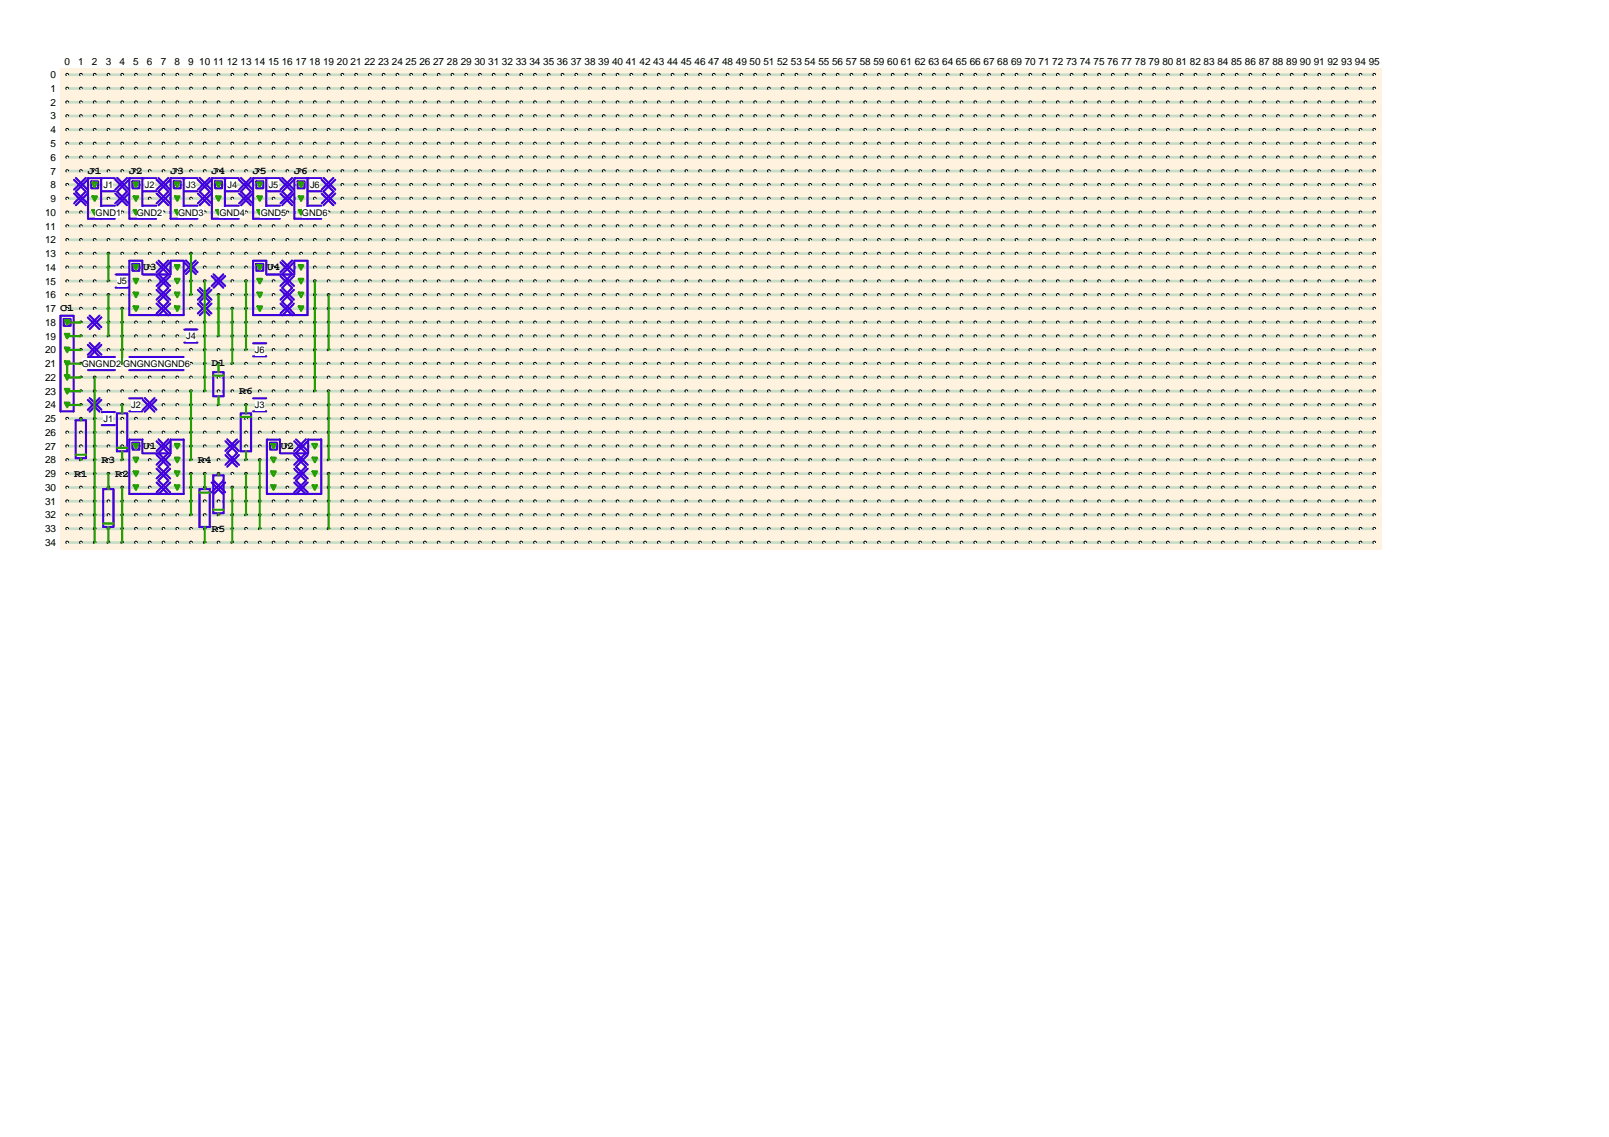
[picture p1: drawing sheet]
<svg xmlns="http://www.w3.org/2000/svg" width="297mm" height="210mm" viewBox="0 0 297 210" stroke-linecap="round" stroke-linejoin="round" font-family="sans-serif">
<defs><g id="words">
<g font-size="1.9">
<text x="16.2" y="32.1">J1</text>
<text x="23.8" y="32.1">J2</text>
<text x="31.5" y="32.1">J3</text>
<text x="39.1" y="32.1">J4</text>
<text x="46.7" y="32.1">J5</text>
<text x="54.3" y="32.1">J6</text>
<text x="26.4" y="49.9">U3</text>
<text x="49.2" y="49.9">U4</text>
<text x="11.1" y="57.5">C1</text>
<text x="39.1" y="67.6">D1</text>
<text x="44.2" y="72.7">R6</text>
<text x="26.4" y="82.9">U1</text>
<text x="51.8" y="82.9">U2</text>
<text x="13.7" y="88">R1</text>
<text x="18.8" y="85.4">R3</text>
<text x="21.3" y="88">R2</text>
<text x="36.5" y="85.4">R4</text>
<text x="39.1" y="98.1">R5</text>
</g>
<g font-size="1.8">
<text x="11.9" y="12">0</text>
<text x="14.4" y="12">1</text>
<text x="17" y="12">2</text>
<text x="19.5" y="12">3</text>
<text x="22.1" y="12">4</text>
<text x="24.6" y="12">5</text>
<text x="27.1" y="12">6</text>
<text x="29.7" y="12">7</text>
<text x="32.2" y="12">8</text>
<text x="34.8" y="12">9</text>
<text x="36.8" y="12">10</text>
<text x="39.3" y="12">11</text>
<text x="41.9" y="12">12</text>
<text x="44.4" y="12">13</text>
<text x="46.9" y="12">14</text>
<text x="49.5" y="12">15</text>
<text x="52" y="12">16</text>
<text x="54.6" y="12">17</text>
<text x="57.1" y="12">18</text>
<text x="59.6" y="12">19</text>
<text x="62.2" y="12">20</text>
<text x="64.7" y="12">21</text>
<text x="67.3" y="12">22</text>
<text x="69.8" y="12">23</text>
<text x="72.3" y="12">24</text>
<text x="74.9" y="12">25</text>
<text x="77.4" y="12">26</text>
<text x="80" y="12">27</text>
<text x="82.5" y="12">28</text>
<text x="85" y="12">29</text>
<text x="87.6" y="12">30</text>
<text x="90.1" y="12">31</text>
<text x="92.7" y="12">32</text>
<text x="95.2" y="12">33</text>
<text x="97.7" y="12">34</text>
<text x="100.3" y="12">35</text>
<text x="102.8" y="12">36</text>
<text x="105.4" y="12">37</text>
<text x="107.9" y="12">38</text>
<text x="110.4" y="12">39</text>
<text x="113" y="12">40</text>
<text x="115.5" y="12">41</text>
<text x="118.1" y="12">42</text>
<text x="120.6" y="12">43</text>
<text x="123.1" y="12">44</text>
<text x="125.7" y="12">45</text>
<text x="128.2" y="12">46</text>
<text x="130.8" y="12">47</text>
<text x="133.3" y="12">48</text>
<text x="135.8" y="12">49</text>
<text x="138.4" y="12">50</text>
<text x="140.9" y="12">51</text>
<text x="143.5" y="12">52</text>
<text x="146" y="12">53</text>
<text x="148.5" y="12">54</text>
<text x="151.1" y="12">55</text>
<text x="153.6" y="12">56</text>
<text x="156.2" y="12">57</text>
<text x="158.7" y="12">58</text>
<text x="161.2" y="12">59</text>
<text x="163.8" y="12">60</text>
<text x="166.3" y="12">61</text>
<text x="168.9" y="12">62</text>
<text x="171.4" y="12">63</text>
<text x="173.9" y="12">64</text>
<text x="176.5" y="12">65</text>
<text x="179" y="12">66</text>
<text x="181.6" y="12">67</text>
<text x="184.1" y="12">68</text>
<text x="186.6" y="12">69</text>
<text x="189.2" y="12">70</text>
<text x="191.7" y="12">71</text>
<text x="194.3" y="12">72</text>
<text x="196.8" y="12">73</text>
<text x="199.3" y="12">74</text>
<text x="201.9" y="12">75</text>
<text x="204.4" y="12">76</text>
<text x="207" y="12">77</text>
<text x="209.5" y="12">78</text>
<text x="212" y="12">79</text>
<text x="214.6" y="12">80</text>
<text x="217.1" y="12">81</text>
<text x="219.7" y="12">82</text>
<text x="222.2" y="12">83</text>
<text x="224.7" y="12">84</text>
<text x="227.3" y="12">85</text>
<text x="229.8" y="12">86</text>
<text x="232.4" y="12">87</text>
<text x="234.9" y="12">88</text>
<text x="237.4" y="12">89</text>
<text x="240" y="12">90</text>
<text x="242.5" y="12">91</text>
<text x="245.1" y="12">92</text>
<text x="247.6" y="12">93</text>
<text x="250.1" y="12">94</text>
<text x="252.7" y="12">95</text>
<text x="9.3" y="14.4">0</text>
<text x="9.3" y="17">1</text>
<text x="9.3" y="19.5">2</text>
<text x="9.3" y="22.1">3</text>
<text x="9.3" y="24.6">4</text>
<text x="9.3" y="27.1">5</text>
<text x="9.3" y="29.7">6</text>
<text x="9.3" y="32.2">7</text>
<text x="9.3" y="34.8">8</text>
<text x="8.3" y="39.8">10</text>
<text x="9.3" y="37.3">9</text>
<text x="8.3" y="42.4">11</text>
<text x="8.3" y="44.9">12</text>
<text x="8.3" y="47.5">13</text>
<text x="8.3" y="50">14</text>
<text x="8.3" y="52.5">15</text>
<text x="8.3" y="55.1">16</text>
<text x="8.3" y="57.6">17</text>
<text x="8.3" y="60.2">18</text>
<text x="8.3" y="62.7">19</text>
<text x="8.3" y="65.2">20</text>
<text x="8.3" y="67.8">21</text>
<text x="8.3" y="70.3">22</text>
<text x="8.3" y="72.9">23</text>
<text x="8.3" y="75.4">24</text>
<text x="8.3" y="77.9">25</text>
<text x="8.3" y="80.5">26</text>
<text x="8.3" y="83">27</text>
<text x="8.3" y="85.6">28</text>
<text x="8.3" y="88.1">29</text>
<text x="8.3" y="90.6">30</text>
<text x="8.3" y="93.2">31</text>
<text x="8.3" y="95.7">32</text>
<text x="8.3" y="98.3">33</text>
<text x="8.3" y="100.8">34</text>
</g>
<g font-size="1.7">
<text x="19.1" y="34.7">J1</text>
<text x="26.8" y="34.7">J2</text>
<text x="34.4" y="34.7">J3</text>
<text x="42" y="34.7">J4</text>
<text x="49.6" y="34.7">J5</text>
<text x="57.2" y="34.7">J6</text>
<text x="17.6" y="39.8">GND1</text>
<text x="25.3" y="39.8">GND2</text>
<text x="32.9" y="39.8">GND3</text>
<text x="40.5" y="39.8">GND4</text>
<text x="48.1" y="39.8">GND5</text>
<text x="55.7" y="39.8">GND6</text>
<text x="21.7" y="52.5">J5</text>
<text x="34.4" y="62.7">J4</text>
<text x="47.1" y="65.2">J6</text>
<text x="15.1" y="67.7">GND1</text>
<text x="17.6" y="67.7">GND2 GND3 GND5</text>
<text x="25.3" y="67.7">GND4 GND6</text>
<text x="19.1" y="77.9">J1</text>
<text x="24.2" y="75.4">J2</text>
<text x="47.1" y="75.4">J3</text>
</g>
</g></defs>
<path d="M11.1 12.5h243.9v89h-243.9z" fill="#fff3df"/>
<g fill="none" stroke="#c7ddc6" stroke-width=".5">
<path d="M12.4 13.8h241.3M12.4 16.3h241.3M12.4 18.9h241.3M12.4 21.4h241.3M12.4 24h241.3M12.4 26.5h241.3M12.4 29h241.3M12.4 31.6h241.3M12.4 34.1h241.3M12.4 36.7h241.3M12.4 39.2h241.3M12.4 41.7h241.3"/>
<path d="M12.4 44.3h241.3M12.4 46.8h241.3M12.4 49.4h241.3M12.4 51.9h241.3M12.4 54.4h241.3M12.4 57h241.3M12.4 59.5h241.3M12.4 62.1h241.3M12.4 64.6h241.3M12.4 67.1h241.3M12.4 69.7h241.3M12.4 72.2h241.3"/>
<path d="M12.4 74.8h241.3M12.4 77.3h241.3M12.4 79.8h241.3M12.4 82.4h241.3M12.4 84.9h241.3M12.4 87.5h241.3M12.4 90h241.3M12.4 92.5h241.3M12.4 95.1h241.3M12.4 97.6h241.3M12.4 100.2h241.3"/>
</g>
<circle cx="12.4" cy="13.8" r=".25" fill="#fff"/>
<circle cx="12.4" cy="13.8" r=".25" fill="none" stroke="#fff" stroke-width=".18" stroke-dasharray="1 1 1 1 1 1 1 1"/>
<circle cx="12.4" cy="13.8" r=".25" fill="none" stroke="#000" stroke-width=".18" stroke-dasharray="1 1 1 1 1 1 1 1"/>
<circle cx="14.9" cy="13.8" r=".25" fill="#fff"/>
<circle cx="14.9" cy="13.8" r=".25" fill="none" stroke="#fff" stroke-width=".18" stroke-dasharray="1 1 1 1 1 1 1 1"/>
<circle cx="14.9" cy="13.8" r=".25" fill="none" stroke="#000" stroke-width=".18" stroke-dasharray="1 1 1 1 1 1 1 1"/>
<circle cx="17.5" cy="13.8" r=".25" fill="#fff"/>
<circle cx="17.5" cy="13.8" r=".25" fill="none" stroke="#fff" stroke-width=".18" stroke-dasharray="1 1 1 1 1 1 1 1"/>
<circle cx="17.5" cy="13.8" r=".25" fill="none" stroke="#000" stroke-width=".18" stroke-dasharray="1 1 1 1 1 1 1 1"/>
<circle cx="20" cy="13.8" r=".25" fill="#fff"/>
<circle cx="20" cy="13.8" r=".25" fill="none" stroke="#fff" stroke-width=".18" stroke-dasharray="1 1 1 1 1 1 1 1"/>
<circle cx="20" cy="13.8" r=".25" fill="none" stroke="#000" stroke-width=".18" stroke-dasharray="1 1 1 1 1 1 1 1"/>
<circle cx="22.6" cy="13.8" r=".25" fill="#fff"/>
<circle cx="22.6" cy="13.8" r=".25" fill="none" stroke="#fff" stroke-width=".18" stroke-dasharray="1 1 1 1 1 1 1 1"/>
<circle cx="22.6" cy="13.8" r=".25" fill="none" stroke="#000" stroke-width=".18" stroke-dasharray="1 1 1 1 1 1 1 1"/>
<circle cx="25.1" cy="13.8" r=".25" fill="#fff"/>
<circle cx="25.1" cy="13.8" r=".25" fill="none" stroke="#fff" stroke-width=".18" stroke-dasharray="1 1 1 1 1 1 1 1"/>
<circle cx="25.1" cy="13.8" r=".25" fill="none" stroke="#000" stroke-width=".18" stroke-dasharray="1 1 1 1 1 1 1 1"/>
<circle cx="27.6" cy="13.8" r=".25" fill="#fff"/>
<circle cx="27.6" cy="13.8" r=".25" fill="none" stroke="#fff" stroke-width=".18" stroke-dasharray="1 1 1 1 1 1 1 1"/>
<circle cx="27.6" cy="13.8" r=".25" fill="none" stroke="#000" stroke-width=".18" stroke-dasharray="1 1 1 1 1 1 1 1"/>
<circle cx="30.2" cy="13.8" r=".25" fill="#fff"/>
<circle cx="30.2" cy="13.8" r=".25" fill="none" stroke="#fff" stroke-width=".18" stroke-dasharray="1 1 1 1 1 1 1 1"/>
<circle cx="30.2" cy="13.8" r=".25" fill="none" stroke="#000" stroke-width=".18" stroke-dasharray="1 1 1 1 1 1 1 1"/>
<circle cx="32.7" cy="13.8" r=".25" fill="#fff"/>
<circle cx="32.7" cy="13.8" r=".25" fill="none" stroke="#fff" stroke-width=".18" stroke-dasharray="1 1 1 1 1 1 1 1"/>
<circle cx="32.7" cy="13.8" r=".25" fill="none" stroke="#000" stroke-width=".18" stroke-dasharray="1 1 1 1 1 1 1 1"/>
<circle cx="35.3" cy="13.8" r=".25" fill="#fff"/>
<circle cx="35.3" cy="13.8" r=".25" fill="none" stroke="#fff" stroke-width=".18" stroke-dasharray="1 1 1 1 1 1 1 1"/>
<circle cx="35.3" cy="13.8" r=".25" fill="none" stroke="#000" stroke-width=".18" stroke-dasharray="1 1 1 1 1 1 1 1"/>
<circle cx="37.8" cy="13.8" r=".25" fill="#fff"/>
<circle cx="37.8" cy="13.8" r=".25" fill="none" stroke="#fff" stroke-width=".18" stroke-dasharray="1 1 1 1 1 1 1 1"/>
<circle cx="37.8" cy="13.8" r=".25" fill="none" stroke="#000" stroke-width=".18" stroke-dasharray="1 1 1 1 1 1 1 1"/>
<circle cx="40.3" cy="13.8" r=".25" fill="#fff"/>
<circle cx="40.3" cy="13.8" r=".25" fill="none" stroke="#fff" stroke-width=".18" stroke-dasharray="1 1 1 1 1 1 1 1"/>
<circle cx="40.3" cy="13.8" r=".25" fill="none" stroke="#000" stroke-width=".18" stroke-dasharray="1 1 1 1 1 1 1 1"/>
<circle cx="42.9" cy="13.8" r=".25" fill="#fff"/>
<circle cx="42.9" cy="13.8" r=".25" fill="none" stroke="#fff" stroke-width=".18" stroke-dasharray="1 1 1 1 1 1 1 1"/>
<circle cx="42.9" cy="13.8" r=".25" fill="none" stroke="#000" stroke-width=".18" stroke-dasharray="1 1 1 1 1 1 1 1"/>
<circle cx="45.4" cy="13.8" r=".25" fill="#fff"/>
<circle cx="45.4" cy="13.8" r=".25" fill="none" stroke="#fff" stroke-width=".18" stroke-dasharray="1 1 1 1 1 1 1 1"/>
<circle cx="45.4" cy="13.8" r=".25" fill="none" stroke="#000" stroke-width=".18" stroke-dasharray="1 1 1 1 1 1 1 1"/>
<circle cx="48" cy="13.8" r=".25" fill="#fff"/>
<circle cx="48" cy="13.8" r=".25" fill="none" stroke="#fff" stroke-width=".18" stroke-dasharray="1 1 1 1 1 1 1 1"/>
<circle cx="48" cy="13.8" r=".25" fill="none" stroke="#000" stroke-width=".18" stroke-dasharray="1 1 1 1 1 1 1 1"/>
<circle cx="50.5" cy="13.8" r=".25" fill="#fff"/>
<circle cx="50.5" cy="13.8" r=".25" fill="none" stroke="#fff" stroke-width=".18" stroke-dasharray="1 1 1 1 1 1 1 1"/>
<circle cx="50.5" cy="13.8" r=".25" fill="none" stroke="#000" stroke-width=".18" stroke-dasharray="1 1 1 1 1 1 1 1"/>
<circle cx="53" cy="13.8" r=".25" fill="#fff"/>
<circle cx="53" cy="13.8" r=".25" fill="none" stroke="#fff" stroke-width=".18" stroke-dasharray="1 1 1 1 1 1 1 1"/>
<circle cx="53" cy="13.8" r=".25" fill="none" stroke="#000" stroke-width=".18" stroke-dasharray="1 1 1 1 1 1 1 1"/>
<circle cx="55.6" cy="13.8" r=".25" fill="#fff"/>
<circle cx="55.6" cy="13.8" r=".25" fill="none" stroke="#fff" stroke-width=".18" stroke-dasharray="1 1 1 1 1 1 1 1"/>
<circle cx="55.6" cy="13.8" r=".25" fill="none" stroke="#000" stroke-width=".18" stroke-dasharray="1 1 1 1 1 1 1 1"/>
<circle cx="58.1" cy="13.8" r=".25" fill="#fff"/>
<circle cx="58.1" cy="13.8" r=".25" fill="none" stroke="#fff" stroke-width=".18" stroke-dasharray="1 1 1 1 1 1 1 1"/>
<circle cx="58.1" cy="13.8" r=".25" fill="none" stroke="#000" stroke-width=".18" stroke-dasharray="1 1 1 1 1 1 1 1"/>
<circle cx="60.7" cy="13.8" r=".25" fill="#fff"/>
<circle cx="60.7" cy="13.8" r=".25" fill="none" stroke="#fff" stroke-width=".18" stroke-dasharray="1 1 1 1 1 1 1 1"/>
<circle cx="60.7" cy="13.8" r=".25" fill="none" stroke="#000" stroke-width=".18" stroke-dasharray="1 1 1 1 1 1 1 1"/>
<circle cx="63.2" cy="13.8" r=".25" fill="#fff"/>
<circle cx="63.2" cy="13.8" r=".25" fill="none" stroke="#fff" stroke-width=".18" stroke-dasharray="1 1 1 1 1 1 1 1"/>
<circle cx="63.2" cy="13.8" r=".25" fill="none" stroke="#000" stroke-width=".18" stroke-dasharray="1 1 1 1 1 1 1 1"/>
<circle cx="65.7" cy="13.8" r=".25" fill="#fff"/>
<circle cx="65.7" cy="13.8" r=".25" fill="none" stroke="#fff" stroke-width=".18" stroke-dasharray="1 1 1 1 1 1 1 1"/>
<circle cx="65.7" cy="13.8" r=".25" fill="none" stroke="#000" stroke-width=".18" stroke-dasharray="1 1 1 1 1 1 1 1"/>
<circle cx="68.3" cy="13.8" r=".25" fill="#fff"/>
<circle cx="68.3" cy="13.8" r=".25" fill="none" stroke="#fff" stroke-width=".18" stroke-dasharray="1 1 1 1 1 1 1 1"/>
<circle cx="68.3" cy="13.8" r=".25" fill="none" stroke="#000" stroke-width=".18" stroke-dasharray="1 1 1 1 1 1 1 1"/>
<circle cx="70.8" cy="13.8" r=".25" fill="#fff"/>
<circle cx="70.8" cy="13.8" r=".25" fill="none" stroke="#fff" stroke-width=".18" stroke-dasharray="1 1 1 1 1 1 1 1"/>
<circle cx="70.8" cy="13.8" r=".25" fill="none" stroke="#000" stroke-width=".18" stroke-dasharray="1 1 1 1 1 1 1 1"/>
<circle cx="73.4" cy="13.8" r=".25" fill="#fff"/>
<circle cx="73.4" cy="13.8" r=".25" fill="none" stroke="#fff" stroke-width=".18" stroke-dasharray="1 1 1 1 1 1 1 1"/>
<circle cx="73.4" cy="13.8" r=".25" fill="none" stroke="#000" stroke-width=".18" stroke-dasharray="1 1 1 1 1 1 1 1"/>
<circle cx="75.9" cy="13.8" r=".25" fill="#fff"/>
<circle cx="75.9" cy="13.8" r=".25" fill="none" stroke="#fff" stroke-width=".18" stroke-dasharray="1 1 1 1 1 1 1 1"/>
<circle cx="75.9" cy="13.8" r=".25" fill="none" stroke="#000" stroke-width=".18" stroke-dasharray="1 1 1 1 1 1 1 1"/>
<circle cx="78.4" cy="13.8" r=".25" fill="#fff"/>
<circle cx="78.4" cy="13.8" r=".25" fill="none" stroke="#fff" stroke-width=".18" stroke-dasharray="1 1 1 1 1 1 1 1"/>
<circle cx="78.4" cy="13.8" r=".25" fill="none" stroke="#000" stroke-width=".18" stroke-dasharray="1 1 1 1 1 1 1 1"/>
<circle cx="81" cy="13.8" r=".25" fill="#fff"/>
<circle cx="81" cy="13.8" r=".25" fill="none" stroke="#fff" stroke-width=".18" stroke-dasharray="1 1 1 1 1 1 1 1"/>
<circle cx="81" cy="13.8" r=".25" fill="none" stroke="#000" stroke-width=".18" stroke-dasharray="1 1 1 1 1 1 1 1"/>
<circle cx="83.5" cy="13.8" r=".25" fill="#fff"/>
<circle cx="83.5" cy="13.8" r=".25" fill="none" stroke="#fff" stroke-width=".18" stroke-dasharray="1 1 1 1 1 1 1 1"/>
<circle cx="83.5" cy="13.8" r=".25" fill="none" stroke="#000" stroke-width=".18" stroke-dasharray="1 1 1 1 1 1 1 1"/>
<circle cx="86.1" cy="13.8" r=".25" fill="#fff"/>
<circle cx="86.1" cy="13.8" r=".25" fill="none" stroke="#fff" stroke-width=".18" stroke-dasharray="1 1 1 1 1 1 1 1"/>
<circle cx="86.1" cy="13.8" r=".25" fill="none" stroke="#000" stroke-width=".18" stroke-dasharray="1 1 1 1 1 1 1 1"/>
<circle cx="88.6" cy="13.8" r=".25" fill="#fff"/>
<circle cx="88.6" cy="13.8" r=".25" fill="none" stroke="#fff" stroke-width=".18" stroke-dasharray="1 1 1 1 1 1 1 1"/>
<circle cx="88.6" cy="13.8" r=".25" fill="none" stroke="#000" stroke-width=".18" stroke-dasharray="1 1 1 1 1 1 1 1"/>
<circle cx="91.1" cy="13.8" r=".25" fill="#fff"/>
<circle cx="91.1" cy="13.8" r=".25" fill="none" stroke="#fff" stroke-width=".18" stroke-dasharray="1 1 1 1 1 1 1 1"/>
<circle cx="91.1" cy="13.8" r=".25" fill="none" stroke="#000" stroke-width=".18" stroke-dasharray="1 1 1 1 1 1 1 1"/>
<circle cx="93.7" cy="13.8" r=".25" fill="#fff"/>
<circle cx="93.7" cy="13.8" r=".25" fill="none" stroke="#fff" stroke-width=".18" stroke-dasharray="1 1 1 1 1 1 1 1"/>
<circle cx="93.7" cy="13.8" r=".25" fill="none" stroke="#000" stroke-width=".18" stroke-dasharray="1 1 1 1 1 1 1 1"/>
<circle cx="96.2" cy="13.8" r=".25" fill="#fff"/>
<circle cx="96.2" cy="13.8" r=".25" fill="none" stroke="#fff" stroke-width=".18" stroke-dasharray="1 1 1 1 1 1 1 1"/>
<circle cx="96.2" cy="13.8" r=".25" fill="none" stroke="#000" stroke-width=".18" stroke-dasharray="1 1 1 1 1 1 1 1"/>
<circle cx="98.8" cy="13.8" r=".25" fill="#fff"/>
<circle cx="98.8" cy="13.8" r=".25" fill="none" stroke="#fff" stroke-width=".18" stroke-dasharray="1 1 1 1 1 1 1 1"/>
<circle cx="98.8" cy="13.8" r=".25" fill="none" stroke="#000" stroke-width=".18" stroke-dasharray="1 1 1 1 1 1 1 1"/>
<circle cx="101.3" cy="13.8" r=".25" fill="#fff"/>
<circle cx="101.3" cy="13.8" r=".25" fill="none" stroke="#fff" stroke-width=".18" stroke-dasharray="1 1 1 1 1 1 1 1"/>
<circle cx="101.3" cy="13.8" r=".25" fill="none" stroke="#000" stroke-width=".18" stroke-dasharray="1 1 1 1 1 1 1 1"/>
<circle cx="103.8" cy="13.8" r=".25" fill="#fff"/>
<circle cx="103.8" cy="13.8" r=".25" fill="none" stroke="#fff" stroke-width=".18" stroke-dasharray="1 1 1 1 1 1 1 1"/>
<circle cx="103.8" cy="13.8" r=".25" fill="none" stroke="#000" stroke-width=".18" stroke-dasharray="1 1 1 1 1 1 1 1"/>
<circle cx="106.4" cy="13.8" r=".25" fill="#fff"/>
<circle cx="106.4" cy="13.8" r=".25" fill="none" stroke="#fff" stroke-width=".18" stroke-dasharray="1 1 1 1 1 1 1 1"/>
<circle cx="106.4" cy="13.8" r=".25" fill="none" stroke="#000" stroke-width=".18" stroke-dasharray="1 1 1 1 1 1 1 1"/>
<circle cx="108.9" cy="13.8" r=".25" fill="#fff"/>
<circle cx="108.9" cy="13.8" r=".25" fill="none" stroke="#fff" stroke-width=".18" stroke-dasharray="1 1 1 1 1 1 1 1"/>
<circle cx="108.9" cy="13.8" r=".25" fill="none" stroke="#000" stroke-width=".18" stroke-dasharray="1 1 1 1 1 1 1 1"/>
<circle cx="111.5" cy="13.8" r=".25" fill="#fff"/>
<circle cx="111.5" cy="13.8" r=".25" fill="none" stroke="#fff" stroke-width=".18" stroke-dasharray="1 1 1 1 1 1 1 1"/>
<circle cx="111.5" cy="13.8" r=".25" fill="none" stroke="#000" stroke-width=".18" stroke-dasharray="1 1 1 1 1 1 1 1"/>
<circle cx="114" cy="13.8" r=".25" fill="#fff"/>
<circle cx="114" cy="13.8" r=".25" fill="none" stroke="#fff" stroke-width=".18" stroke-dasharray="1 1 1 1 1 1 1 1"/>
<circle cx="114" cy="13.8" r=".25" fill="none" stroke="#000" stroke-width=".18" stroke-dasharray="1 1 1 1 1 1 1 1"/>
<circle cx="116.5" cy="13.8" r=".25" fill="#fff"/>
<circle cx="116.5" cy="13.8" r=".25" fill="none" stroke="#fff" stroke-width=".18" stroke-dasharray="1 1 1 1 1 1 1 1"/>
<circle cx="116.5" cy="13.8" r=".25" fill="none" stroke="#000" stroke-width=".18" stroke-dasharray="1 1 1 1 1 1 1 1"/>
<circle cx="119.1" cy="13.8" r=".25" fill="#fff"/>
<circle cx="119.1" cy="13.8" r=".25" fill="none" stroke="#fff" stroke-width=".18" stroke-dasharray="1 1 1 1 1 1 1 1"/>
<circle cx="119.1" cy="13.8" r=".25" fill="none" stroke="#000" stroke-width=".18" stroke-dasharray="1 1 1 1 1 1 1 1"/>
<circle cx="121.6" cy="13.8" r=".25" fill="#fff"/>
<circle cx="121.6" cy="13.8" r=".25" fill="none" stroke="#fff" stroke-width=".18" stroke-dasharray="1 1 1 1 1 1 1 1"/>
<circle cx="121.6" cy="13.8" r=".25" fill="none" stroke="#000" stroke-width=".18" stroke-dasharray="1 1 1 1 1 1 1 1"/>
<circle cx="124.2" cy="13.8" r=".25" fill="#fff"/>
<circle cx="124.2" cy="13.8" r=".25" fill="none" stroke="#fff" stroke-width=".18" stroke-dasharray="1 1 1 1 1 1 1 1"/>
<circle cx="124.2" cy="13.8" r=".25" fill="none" stroke="#000" stroke-width=".18" stroke-dasharray="1 1 1 1 1 1 1 1"/>
<circle cx="126.7" cy="13.8" r=".25" fill="#fff"/>
<circle cx="126.7" cy="13.8" r=".25" fill="none" stroke="#fff" stroke-width=".18" stroke-dasharray="1 1 1 1 1 1 1 1"/>
<circle cx="126.7" cy="13.8" r=".25" fill="none" stroke="#000" stroke-width=".18" stroke-dasharray="1 1 1 1 1 1 1 1"/>
<circle cx="129.2" cy="13.8" r=".25" fill="#fff"/>
<circle cx="129.2" cy="13.8" r=".25" fill="none" stroke="#fff" stroke-width=".18" stroke-dasharray="1 1 1 1 1 1 1 1"/>
<circle cx="129.2" cy="13.8" r=".25" fill="none" stroke="#000" stroke-width=".18" stroke-dasharray="1 1 1 1 1 1 1 1"/>
<circle cx="131.8" cy="13.8" r=".25" fill="#fff"/>
<circle cx="131.8" cy="13.8" r=".25" fill="none" stroke="#fff" stroke-width=".18" stroke-dasharray="1 1 1 1 1 1 1 1"/>
<circle cx="131.8" cy="13.8" r=".25" fill="none" stroke="#000" stroke-width=".18" stroke-dasharray="1 1 1 1 1 1 1 1"/>
<circle cx="134.3" cy="13.8" r=".25" fill="#fff"/>
<circle cx="134.3" cy="13.8" r=".25" fill="none" stroke="#fff" stroke-width=".18" stroke-dasharray="1 1 1 1 1 1 1 1"/>
<circle cx="134.3" cy="13.8" r=".25" fill="none" stroke="#000" stroke-width=".18" stroke-dasharray="1 1 1 1 1 1 1 1"/>
<circle cx="136.9" cy="13.8" r=".25" fill="#fff"/>
<circle cx="136.9" cy="13.8" r=".25" fill="none" stroke="#fff" stroke-width=".18" stroke-dasharray="1 1 1 1 1 1 1 1"/>
<circle cx="136.9" cy="13.8" r=".25" fill="none" stroke="#000" stroke-width=".18" stroke-dasharray="1 1 1 1 1 1 1 1"/>
<circle cx="139.4" cy="13.8" r=".25" fill="#fff"/>
<circle cx="139.4" cy="13.8" r=".25" fill="none" stroke="#fff" stroke-width=".18" stroke-dasharray="1 1 1 1 1 1 1 1"/>
<circle cx="139.4" cy="13.8" r=".25" fill="none" stroke="#000" stroke-width=".18" stroke-dasharray="1 1 1 1 1 1 1 1"/>
<circle cx="141.9" cy="13.8" r=".25" fill="#fff"/>
<circle cx="141.9" cy="13.8" r=".25" fill="none" stroke="#fff" stroke-width=".18" stroke-dasharray="1 1 1 1 1 1 1 1"/>
<circle cx="141.9" cy="13.8" r=".25" fill="none" stroke="#000" stroke-width=".18" stroke-dasharray="1 1 1 1 1 1 1 1"/>
<circle cx="144.5" cy="13.8" r=".25" fill="#fff"/>
<circle cx="144.5" cy="13.8" r=".25" fill="none" stroke="#fff" stroke-width=".18" stroke-dasharray="1 1 1 1 1 1 1 1"/>
<circle cx="144.5" cy="13.8" r=".25" fill="none" stroke="#000" stroke-width=".18" stroke-dasharray="1 1 1 1 1 1 1 1"/>
<circle cx="147" cy="13.8" r=".25" fill="#fff"/>
<circle cx="147" cy="13.8" r=".25" fill="none" stroke="#fff" stroke-width=".18" stroke-dasharray="1 1 1 1 1 1 1 1"/>
<circle cx="147" cy="13.8" r=".25" fill="none" stroke="#000" stroke-width=".18" stroke-dasharray="1 1 1 1 1 1 1 1"/>
<circle cx="149.6" cy="13.8" r=".25" fill="#fff"/>
<circle cx="149.6" cy="13.8" r=".25" fill="none" stroke="#fff" stroke-width=".18" stroke-dasharray="1 1 1 1 1 1 1 1"/>
<circle cx="149.6" cy="13.8" r=".25" fill="none" stroke="#000" stroke-width=".18" stroke-dasharray="1 1 1 1 1 1 1 1"/>
<circle cx="152.1" cy="13.8" r=".25" fill="#fff"/>
<circle cx="152.1" cy="13.8" r=".25" fill="none" stroke="#fff" stroke-width=".18" stroke-dasharray="1 1 1 1 1 1 1 1"/>
<circle cx="152.1" cy="13.8" r=".25" fill="none" stroke="#000" stroke-width=".18" stroke-dasharray="1 1 1 1 1 1 1 1"/>
<circle cx="154.6" cy="13.8" r=".25" fill="#fff"/>
<circle cx="154.6" cy="13.8" r=".25" fill="none" stroke="#fff" stroke-width=".18" stroke-dasharray="1 1 1 1 1 1 1 1"/>
<circle cx="154.6" cy="13.8" r=".25" fill="none" stroke="#000" stroke-width=".18" stroke-dasharray="1 1 1 1 1 1 1 1"/>
<circle cx="157.2" cy="13.8" r=".25" fill="#fff"/>
<circle cx="157.2" cy="13.8" r=".25" fill="none" stroke="#fff" stroke-width=".18" stroke-dasharray="1 1 1 1 1 1 1 1"/>
<circle cx="157.2" cy="13.8" r=".25" fill="none" stroke="#000" stroke-width=".18" stroke-dasharray="1 1 1 1 1 1 1 1"/>
<circle cx="159.7" cy="13.8" r=".25" fill="#fff"/>
<circle cx="159.7" cy="13.8" r=".25" fill="none" stroke="#fff" stroke-width=".18" stroke-dasharray="1 1 1 1 1 1 1 1"/>
<circle cx="159.7" cy="13.8" r=".25" fill="none" stroke="#000" stroke-width=".18" stroke-dasharray="1 1 1 1 1 1 1 1"/>
<circle cx="162.3" cy="13.8" r=".25" fill="#fff"/>
<circle cx="162.3" cy="13.8" r=".25" fill="none" stroke="#fff" stroke-width=".18" stroke-dasharray="1 1 1 1 1 1 1 1"/>
<circle cx="162.3" cy="13.8" r=".25" fill="none" stroke="#000" stroke-width=".18" stroke-dasharray="1 1 1 1 1 1 1 1"/>
<circle cx="164.8" cy="13.8" r=".25" fill="#fff"/>
<circle cx="164.8" cy="13.8" r=".25" fill="none" stroke="#fff" stroke-width=".18" stroke-dasharray="1 1 1 1 1 1 1 1"/>
<circle cx="164.8" cy="13.8" r=".25" fill="none" stroke="#000" stroke-width=".18" stroke-dasharray="1 1 1 1 1 1 1 1"/>
<circle cx="167.3" cy="13.8" r=".25" fill="#fff"/>
<circle cx="167.3" cy="13.8" r=".25" fill="none" stroke="#fff" stroke-width=".18" stroke-dasharray="1 1 1 1 1 1 1 1"/>
<circle cx="167.3" cy="13.8" r=".25" fill="none" stroke="#000" stroke-width=".18" stroke-dasharray="1 1 1 1 1 1 1 1"/>
<circle cx="169.9" cy="13.8" r=".25" fill="#fff"/>
<circle cx="169.9" cy="13.8" r=".25" fill="none" stroke="#fff" stroke-width=".18" stroke-dasharray="1 1 1 1 1 1 1 1"/>
<circle cx="169.9" cy="13.8" r=".25" fill="none" stroke="#000" stroke-width=".18" stroke-dasharray="1 1 1 1 1 1 1 1"/>
<circle cx="172.4" cy="13.8" r=".25" fill="#fff"/>
<circle cx="172.4" cy="13.8" r=".25" fill="none" stroke="#fff" stroke-width=".18" stroke-dasharray="1 1 1 1 1 1 1 1"/>
<circle cx="172.4" cy="13.8" r=".25" fill="none" stroke="#000" stroke-width=".18" stroke-dasharray="1 1 1 1 1 1 1 1"/>
<circle cx="175" cy="13.8" r=".25" fill="#fff"/>
<circle cx="175" cy="13.8" r=".25" fill="none" stroke="#fff" stroke-width=".18" stroke-dasharray="1 1 1 1 1 1 1 1"/>
<circle cx="175" cy="13.8" r=".25" fill="none" stroke="#000" stroke-width=".18" stroke-dasharray="1 1 1 1 1 1 1 1"/>
<circle cx="177.5" cy="13.8" r=".25" fill="#fff"/>
<circle cx="177.5" cy="13.8" r=".25" fill="none" stroke="#fff" stroke-width=".18" stroke-dasharray="1 1 1 1 1 1 1 1"/>
<circle cx="177.5" cy="13.8" r=".25" fill="none" stroke="#000" stroke-width=".18" stroke-dasharray="1 1 1 1 1 1 1 1"/>
<circle cx="180" cy="13.8" r=".25" fill="#fff"/>
<circle cx="180" cy="13.8" r=".25" fill="none" stroke="#fff" stroke-width=".18" stroke-dasharray="1 1 1 1 1 1 1 1"/>
<circle cx="180" cy="13.8" r=".25" fill="none" stroke="#000" stroke-width=".18" stroke-dasharray="1 1 1 1 1 1 1 1"/>
<circle cx="182.6" cy="13.8" r=".25" fill="#fff"/>
<circle cx="182.6" cy="13.8" r=".25" fill="none" stroke="#fff" stroke-width=".18" stroke-dasharray="1 1 1 1 1 1 1 1"/>
<circle cx="182.6" cy="13.8" r=".25" fill="none" stroke="#000" stroke-width=".18" stroke-dasharray="1 1 1 1 1 1 1 1"/>
<circle cx="185.1" cy="13.8" r=".25" fill="#fff"/>
<circle cx="185.1" cy="13.8" r=".25" fill="none" stroke="#fff" stroke-width=".18" stroke-dasharray="1 1 1 1 1 1 1 1"/>
<circle cx="185.1" cy="13.8" r=".25" fill="none" stroke="#000" stroke-width=".18" stroke-dasharray="1 1 1 1 1 1 1 1"/>
<circle cx="187.7" cy="13.8" r=".25" fill="#fff"/>
<circle cx="187.7" cy="13.8" r=".25" fill="none" stroke="#fff" stroke-width=".18" stroke-dasharray="1 1 1 1 1 1 1 1"/>
<circle cx="187.7" cy="13.8" r=".25" fill="none" stroke="#000" stroke-width=".18" stroke-dasharray="1 1 1 1 1 1 1 1"/>
<circle cx="190.2" cy="13.8" r=".25" fill="#fff"/>
<circle cx="190.2" cy="13.8" r=".25" fill="none" stroke="#fff" stroke-width=".18" stroke-dasharray="1 1 1 1 1 1 1 1"/>
<circle cx="190.2" cy="13.8" r=".25" fill="none" stroke="#000" stroke-width=".18" stroke-dasharray="1 1 1 1 1 1 1 1"/>
<circle cx="192.7" cy="13.8" r=".25" fill="#fff"/>
<circle cx="192.7" cy="13.8" r=".25" fill="none" stroke="#fff" stroke-width=".18" stroke-dasharray="1 1 1 1 1 1 1 1"/>
<circle cx="192.7" cy="13.8" r=".25" fill="none" stroke="#000" stroke-width=".18" stroke-dasharray="1 1 1 1 1 1 1 1"/>
<circle cx="195.3" cy="13.8" r=".25" fill="#fff"/>
<circle cx="195.3" cy="13.8" r=".25" fill="none" stroke="#fff" stroke-width=".18" stroke-dasharray="1 1 1 1 1 1 1 1"/>
<circle cx="195.3" cy="13.8" r=".25" fill="none" stroke="#000" stroke-width=".18" stroke-dasharray="1 1 1 1 1 1 1 1"/>
<circle cx="197.8" cy="13.8" r=".25" fill="#fff"/>
<circle cx="197.8" cy="13.8" r=".25" fill="none" stroke="#fff" stroke-width=".18" stroke-dasharray="1 1 1 1 1 1 1 1"/>
<circle cx="197.8" cy="13.8" r=".25" fill="none" stroke="#000" stroke-width=".18" stroke-dasharray="1 1 1 1 1 1 1 1"/>
<circle cx="200.4" cy="13.8" r=".25" fill="#fff"/>
<circle cx="200.4" cy="13.8" r=".25" fill="none" stroke="#fff" stroke-width=".18" stroke-dasharray="1 1 1 1 1 1 1 1"/>
<circle cx="200.4" cy="13.8" r=".25" fill="none" stroke="#000" stroke-width=".18" stroke-dasharray="1 1 1 1 1 1 1 1"/>
<circle cx="202.9" cy="13.8" r=".25" fill="#fff"/>
<circle cx="202.9" cy="13.8" r=".25" fill="none" stroke="#fff" stroke-width=".18" stroke-dasharray="1 1 1 1 1 1 1 1"/>
<circle cx="202.9" cy="13.8" r=".25" fill="none" stroke="#000" stroke-width=".18" stroke-dasharray="1 1 1 1 1 1 1 1"/>
<circle cx="205.4" cy="13.8" r=".25" fill="#fff"/>
<circle cx="205.4" cy="13.8" r=".25" fill="none" stroke="#fff" stroke-width=".18" stroke-dasharray="1 1 1 1 1 1 1 1"/>
<circle cx="205.4" cy="13.8" r=".25" fill="none" stroke="#000" stroke-width=".18" stroke-dasharray="1 1 1 1 1 1 1 1"/>
<circle cx="208" cy="13.8" r=".25" fill="#fff"/>
<circle cx="208" cy="13.8" r=".25" fill="none" stroke="#fff" stroke-width=".18" stroke-dasharray="1 1 1 1 1 1 1 1"/>
<circle cx="208" cy="13.8" r=".25" fill="none" stroke="#000" stroke-width=".18" stroke-dasharray="1 1 1 1 1 1 1 1"/>
<circle cx="210.5" cy="13.8" r=".25" fill="#fff"/>
<circle cx="210.5" cy="13.8" r=".25" fill="none" stroke="#fff" stroke-width=".18" stroke-dasharray="1 1 1 1 1 1 1 1"/>
<circle cx="210.5" cy="13.8" r=".25" fill="none" stroke="#000" stroke-width=".18" stroke-dasharray="1 1 1 1 1 1 1 1"/>
<circle cx="213.1" cy="13.8" r=".25" fill="#fff"/>
<circle cx="213.1" cy="13.8" r=".25" fill="none" stroke="#fff" stroke-width=".18" stroke-dasharray="1 1 1 1 1 1 1 1"/>
<circle cx="213.1" cy="13.8" r=".25" fill="none" stroke="#000" stroke-width=".18" stroke-dasharray="1 1 1 1 1 1 1 1"/>
<circle cx="215.6" cy="13.8" r=".25" fill="#fff"/>
<circle cx="215.6" cy="13.8" r=".25" fill="none" stroke="#fff" stroke-width=".18" stroke-dasharray="1 1 1 1 1 1 1 1"/>
<circle cx="215.6" cy="13.8" r=".25" fill="none" stroke="#000" stroke-width=".18" stroke-dasharray="1 1 1 1 1 1 1 1"/>
<circle cx="218.1" cy="13.8" r=".25" fill="#fff"/>
<circle cx="218.1" cy="13.8" r=".25" fill="none" stroke="#fff" stroke-width=".18" stroke-dasharray="1 1 1 1 1 1 1 1"/>
<circle cx="218.1" cy="13.8" r=".25" fill="none" stroke="#000" stroke-width=".18" stroke-dasharray="1 1 1 1 1 1 1 1"/>
<circle cx="220.7" cy="13.8" r=".25" fill="#fff"/>
<circle cx="220.7" cy="13.8" r=".25" fill="none" stroke="#fff" stroke-width=".18" stroke-dasharray="1 1 1 1 1 1 1 1"/>
<circle cx="220.7" cy="13.8" r=".25" fill="none" stroke="#000" stroke-width=".18" stroke-dasharray="1 1 1 1 1 1 1 1"/>
<circle cx="223.2" cy="13.8" r=".25" fill="#fff"/>
<circle cx="223.2" cy="13.8" r=".25" fill="none" stroke="#fff" stroke-width=".18" stroke-dasharray="1 1 1 1 1 1 1 1"/>
<circle cx="223.2" cy="13.8" r=".25" fill="none" stroke="#000" stroke-width=".18" stroke-dasharray="1 1 1 1 1 1 1 1"/>
<circle cx="225.8" cy="13.8" r=".25" fill="#fff"/>
<circle cx="225.8" cy="13.8" r=".25" fill="none" stroke="#fff" stroke-width=".18" stroke-dasharray="1 1 1 1 1 1 1 1"/>
<circle cx="225.8" cy="13.8" r=".25" fill="none" stroke="#000" stroke-width=".18" stroke-dasharray="1 1 1 1 1 1 1 1"/>
<circle cx="228.3" cy="13.8" r=".25" fill="#fff"/>
<circle cx="228.3" cy="13.8" r=".25" fill="none" stroke="#fff" stroke-width=".18" stroke-dasharray="1 1 1 1 1 1 1 1"/>
<circle cx="228.3" cy="13.8" r=".25" fill="none" stroke="#000" stroke-width=".18" stroke-dasharray="1 1 1 1 1 1 1 1"/>
<circle cx="230.8" cy="13.8" r=".25" fill="#fff"/>
<circle cx="230.8" cy="13.8" r=".25" fill="none" stroke="#fff" stroke-width=".18" stroke-dasharray="1 1 1 1 1 1 1 1"/>
<circle cx="230.8" cy="13.8" r=".25" fill="none" stroke="#000" stroke-width=".18" stroke-dasharray="1 1 1 1 1 1 1 1"/>
<circle cx="233.4" cy="13.8" r=".25" fill="#fff"/>
<circle cx="233.4" cy="13.8" r=".25" fill="none" stroke="#fff" stroke-width=".18" stroke-dasharray="1 1 1 1 1 1 1 1"/>
<circle cx="233.4" cy="13.8" r=".25" fill="none" stroke="#000" stroke-width=".18" stroke-dasharray="1 1 1 1 1 1 1 1"/>
<circle cx="235.9" cy="13.8" r=".25" fill="#fff"/>
<circle cx="235.9" cy="13.8" r=".25" fill="none" stroke="#fff" stroke-width=".18" stroke-dasharray="1 1 1 1 1 1 1 1"/>
<circle cx="235.9" cy="13.8" r=".25" fill="none" stroke="#000" stroke-width=".18" stroke-dasharray="1 1 1 1 1 1 1 1"/>
<circle cx="238.5" cy="13.8" r=".25" fill="#fff"/>
<circle cx="238.5" cy="13.8" r=".25" fill="none" stroke="#fff" stroke-width=".18" stroke-dasharray="1 1 1 1 1 1 1 1"/>
<circle cx="238.5" cy="13.8" r=".25" fill="none" stroke="#000" stroke-width=".18" stroke-dasharray="1 1 1 1 1 1 1 1"/>
<circle cx="241" cy="13.8" r=".25" fill="#fff"/>
<circle cx="241" cy="13.8" r=".25" fill="none" stroke="#fff" stroke-width=".18" stroke-dasharray="1 1 1 1 1 1 1 1"/>
<circle cx="241" cy="13.8" r=".25" fill="none" stroke="#000" stroke-width=".18" stroke-dasharray="1 1 1 1 1 1 1 1"/>
<circle cx="243.5" cy="13.8" r=".25" fill="#fff"/>
<circle cx="243.5" cy="13.8" r=".25" fill="none" stroke="#fff" stroke-width=".18" stroke-dasharray="1 1 1 1 1 1 1 1"/>
<circle cx="243.5" cy="13.8" r=".25" fill="none" stroke="#000" stroke-width=".18" stroke-dasharray="1 1 1 1 1 1 1 1"/>
<circle cx="246.1" cy="13.8" r=".25" fill="#fff"/>
<circle cx="246.1" cy="13.8" r=".25" fill="none" stroke="#fff" stroke-width=".18" stroke-dasharray="1 1 1 1 1 1 1 1"/>
<circle cx="246.1" cy="13.8" r=".25" fill="none" stroke="#000" stroke-width=".18" stroke-dasharray="1 1 1 1 1 1 1 1"/>
<circle cx="248.6" cy="13.8" r=".25" fill="#fff"/>
<circle cx="248.6" cy="13.8" r=".25" fill="none" stroke="#fff" stroke-width=".18" stroke-dasharray="1 1 1 1 1 1 1 1"/>
<circle cx="248.6" cy="13.8" r=".25" fill="none" stroke="#000" stroke-width=".18" stroke-dasharray="1 1 1 1 1 1 1 1"/>
<circle cx="251.2" cy="13.8" r=".25" fill="#fff"/>
<circle cx="251.2" cy="13.8" r=".25" fill="none" stroke="#fff" stroke-width=".18" stroke-dasharray="1 1 1 1 1 1 1 1"/>
<circle cx="251.2" cy="13.8" r=".25" fill="none" stroke="#000" stroke-width=".18" stroke-dasharray="1 1 1 1 1 1 1 1"/>
<circle cx="253.7" cy="13.8" r=".25" fill="#fff"/>
<circle cx="253.7" cy="13.8" r=".25" fill="none" stroke="#fff" stroke-width=".18" stroke-dasharray="1 1 1 1 1 1 1 1"/>
<circle cx="253.7" cy="13.8" r=".25" fill="none" stroke="#000" stroke-width=".18" stroke-dasharray="1 1 1 1 1 1 1 1"/>
<circle cx="12.4" cy="16.3" r=".25" fill="#fff"/>
<circle cx="12.4" cy="16.3" r=".25" fill="none" stroke="#fff" stroke-width=".18" stroke-dasharray="1 1 1 1 1 1 1 1"/>
<circle cx="12.4" cy="16.3" r=".25" fill="none" stroke="#000" stroke-width=".18" stroke-dasharray="1 1 1 1 1 1 1 1"/>
<circle cx="14.9" cy="16.3" r=".25" fill="#fff"/>
<circle cx="14.9" cy="16.3" r=".25" fill="none" stroke="#fff" stroke-width=".18" stroke-dasharray="1 1 1 1 1 1 1 1"/>
<circle cx="14.9" cy="16.3" r=".25" fill="none" stroke="#000" stroke-width=".18" stroke-dasharray="1 1 1 1 1 1 1 1"/>
<circle cx="17.5" cy="16.3" r=".25" fill="#fff"/>
<circle cx="17.5" cy="16.3" r=".25" fill="none" stroke="#fff" stroke-width=".18" stroke-dasharray="1 1 1 1 1 1 1 1"/>
<circle cx="17.5" cy="16.3" r=".25" fill="none" stroke="#000" stroke-width=".18" stroke-dasharray="1 1 1 1 1 1 1 1"/>
<circle cx="20" cy="16.3" r=".25" fill="#fff"/>
<circle cx="20" cy="16.3" r=".25" fill="none" stroke="#fff" stroke-width=".18" stroke-dasharray="1 1 1 1 1 1 1 1"/>
<circle cx="20" cy="16.3" r=".25" fill="none" stroke="#000" stroke-width=".18" stroke-dasharray="1 1 1 1 1 1 1 1"/>
<circle cx="22.6" cy="16.3" r=".25" fill="#fff"/>
<circle cx="22.6" cy="16.3" r=".25" fill="none" stroke="#fff" stroke-width=".18" stroke-dasharray="1 1 1 1 1 1 1 1"/>
<circle cx="22.6" cy="16.3" r=".25" fill="none" stroke="#000" stroke-width=".18" stroke-dasharray="1 1 1 1 1 1 1 1"/>
<circle cx="25.1" cy="16.3" r=".25" fill="#fff"/>
<circle cx="25.1" cy="16.3" r=".25" fill="none" stroke="#fff" stroke-width=".18" stroke-dasharray="1 1 1 1 1 1 1 1"/>
<circle cx="25.1" cy="16.3" r=".25" fill="none" stroke="#000" stroke-width=".18" stroke-dasharray="1 1 1 1 1 1 1 1"/>
<circle cx="27.6" cy="16.3" r=".25" fill="#fff"/>
<circle cx="27.6" cy="16.3" r=".25" fill="none" stroke="#fff" stroke-width=".18" stroke-dasharray="1 1 1 1 1 1 1 1"/>
<circle cx="27.6" cy="16.3" r=".25" fill="none" stroke="#000" stroke-width=".18" stroke-dasharray="1 1 1 1 1 1 1 1"/>
<circle cx="30.2" cy="16.3" r=".25" fill="#fff"/>
<circle cx="30.2" cy="16.3" r=".25" fill="none" stroke="#fff" stroke-width=".18" stroke-dasharray="1 1 1 1 1 1 1 1"/>
<circle cx="30.2" cy="16.3" r=".25" fill="none" stroke="#000" stroke-width=".18" stroke-dasharray="1 1 1 1 1 1 1 1"/>
<circle cx="32.7" cy="16.3" r=".25" fill="#fff"/>
<circle cx="32.7" cy="16.3" r=".25" fill="none" stroke="#fff" stroke-width=".18" stroke-dasharray="1 1 1 1 1 1 1 1"/>
<circle cx="32.7" cy="16.3" r=".25" fill="none" stroke="#000" stroke-width=".18" stroke-dasharray="1 1 1 1 1 1 1 1"/>
<circle cx="35.3" cy="16.3" r=".25" fill="#fff"/>
<circle cx="35.3" cy="16.3" r=".25" fill="none" stroke="#fff" stroke-width=".18" stroke-dasharray="1 1 1 1 1 1 1 1"/>
<circle cx="35.3" cy="16.3" r=".25" fill="none" stroke="#000" stroke-width=".18" stroke-dasharray="1 1 1 1 1 1 1 1"/>
<circle cx="37.8" cy="16.3" r=".25" fill="#fff"/>
<circle cx="37.8" cy="16.3" r=".25" fill="none" stroke="#fff" stroke-width=".18" stroke-dasharray="1 1 1 1 1 1 1 1"/>
<circle cx="37.8" cy="16.3" r=".25" fill="none" stroke="#000" stroke-width=".18" stroke-dasharray="1 1 1 1 1 1 1 1"/>
<circle cx="40.3" cy="16.3" r=".25" fill="#fff"/>
<circle cx="40.3" cy="16.3" r=".25" fill="none" stroke="#fff" stroke-width=".18" stroke-dasharray="1 1 1 1 1 1 1 1"/>
<circle cx="40.3" cy="16.3" r=".25" fill="none" stroke="#000" stroke-width=".18" stroke-dasharray="1 1 1 1 1 1 1 1"/>
<circle cx="42.9" cy="16.3" r=".25" fill="#fff"/>
<circle cx="42.9" cy="16.3" r=".25" fill="none" stroke="#fff" stroke-width=".18" stroke-dasharray="1 1 1 1 1 1 1 1"/>
<circle cx="42.9" cy="16.3" r=".25" fill="none" stroke="#000" stroke-width=".18" stroke-dasharray="1 1 1 1 1 1 1 1"/>
<circle cx="45.4" cy="16.3" r=".25" fill="#fff"/>
<circle cx="45.4" cy="16.3" r=".25" fill="none" stroke="#fff" stroke-width=".18" stroke-dasharray="1 1 1 1 1 1 1 1"/>
<circle cx="45.4" cy="16.3" r=".25" fill="none" stroke="#000" stroke-width=".18" stroke-dasharray="1 1 1 1 1 1 1 1"/>
<circle cx="48" cy="16.3" r=".25" fill="#fff"/>
<circle cx="48" cy="16.3" r=".25" fill="none" stroke="#fff" stroke-width=".18" stroke-dasharray="1 1 1 1 1 1 1 1"/>
<circle cx="48" cy="16.3" r=".25" fill="none" stroke="#000" stroke-width=".18" stroke-dasharray="1 1 1 1 1 1 1 1"/>
<circle cx="50.5" cy="16.3" r=".25" fill="#fff"/>
<circle cx="50.5" cy="16.3" r=".25" fill="none" stroke="#fff" stroke-width=".18" stroke-dasharray="1 1 1 1 1 1 1 1"/>
<circle cx="50.5" cy="16.3" r=".25" fill="none" stroke="#000" stroke-width=".18" stroke-dasharray="1 1 1 1 1 1 1 1"/>
<circle cx="53" cy="16.3" r=".25" fill="#fff"/>
<circle cx="53" cy="16.3" r=".25" fill="none" stroke="#fff" stroke-width=".18" stroke-dasharray="1 1 1 1 1 1 1 1"/>
<circle cx="53" cy="16.3" r=".25" fill="none" stroke="#000" stroke-width=".18" stroke-dasharray="1 1 1 1 1 1 1 1"/>
<circle cx="55.6" cy="16.3" r=".25" fill="#fff"/>
<circle cx="55.6" cy="16.3" r=".25" fill="none" stroke="#fff" stroke-width=".18" stroke-dasharray="1 1 1 1 1 1 1 1"/>
<circle cx="55.6" cy="16.3" r=".25" fill="none" stroke="#000" stroke-width=".18" stroke-dasharray="1 1 1 1 1 1 1 1"/>
<circle cx="58.1" cy="16.3" r=".25" fill="#fff"/>
<circle cx="58.1" cy="16.3" r=".25" fill="none" stroke="#fff" stroke-width=".18" stroke-dasharray="1 1 1 1 1 1 1 1"/>
<circle cx="58.1" cy="16.3" r=".25" fill="none" stroke="#000" stroke-width=".18" stroke-dasharray="1 1 1 1 1 1 1 1"/>
<circle cx="60.7" cy="16.3" r=".25" fill="#fff"/>
<circle cx="60.7" cy="16.3" r=".25" fill="none" stroke="#fff" stroke-width=".18" stroke-dasharray="1 1 1 1 1 1 1 1"/>
<circle cx="60.7" cy="16.3" r=".25" fill="none" stroke="#000" stroke-width=".18" stroke-dasharray="1 1 1 1 1 1 1 1"/>
<circle cx="63.2" cy="16.3" r=".25" fill="#fff"/>
<circle cx="63.2" cy="16.3" r=".25" fill="none" stroke="#fff" stroke-width=".18" stroke-dasharray="1 1 1 1 1 1 1 1"/>
<circle cx="63.2" cy="16.3" r=".25" fill="none" stroke="#000" stroke-width=".18" stroke-dasharray="1 1 1 1 1 1 1 1"/>
<circle cx="65.7" cy="16.3" r=".25" fill="#fff"/>
<circle cx="65.7" cy="16.3" r=".25" fill="none" stroke="#fff" stroke-width=".18" stroke-dasharray="1 1 1 1 1 1 1 1"/>
<circle cx="65.7" cy="16.3" r=".25" fill="none" stroke="#000" stroke-width=".18" stroke-dasharray="1 1 1 1 1 1 1 1"/>
<circle cx="68.3" cy="16.3" r=".25" fill="#fff"/>
<circle cx="68.3" cy="16.3" r=".25" fill="none" stroke="#fff" stroke-width=".18" stroke-dasharray="1 1 1 1 1 1 1 1"/>
<circle cx="68.3" cy="16.3" r=".25" fill="none" stroke="#000" stroke-width=".18" stroke-dasharray="1 1 1 1 1 1 1 1"/>
<circle cx="70.8" cy="16.3" r=".25" fill="#fff"/>
<circle cx="70.8" cy="16.3" r=".25" fill="none" stroke="#fff" stroke-width=".18" stroke-dasharray="1 1 1 1 1 1 1 1"/>
<circle cx="70.8" cy="16.3" r=".25" fill="none" stroke="#000" stroke-width=".18" stroke-dasharray="1 1 1 1 1 1 1 1"/>
<circle cx="73.4" cy="16.3" r=".25" fill="#fff"/>
<circle cx="73.4" cy="16.3" r=".25" fill="none" stroke="#fff" stroke-width=".18" stroke-dasharray="1 1 1 1 1 1 1 1"/>
<circle cx="73.4" cy="16.3" r=".25" fill="none" stroke="#000" stroke-width=".18" stroke-dasharray="1 1 1 1 1 1 1 1"/>
<circle cx="75.9" cy="16.3" r=".25" fill="#fff"/>
<circle cx="75.9" cy="16.3" r=".25" fill="none" stroke="#fff" stroke-width=".18" stroke-dasharray="1 1 1 1 1 1 1 1"/>
<circle cx="75.9" cy="16.3" r=".25" fill="none" stroke="#000" stroke-width=".18" stroke-dasharray="1 1 1 1 1 1 1 1"/>
<circle cx="78.4" cy="16.3" r=".25" fill="#fff"/>
<circle cx="78.4" cy="16.3" r=".25" fill="none" stroke="#fff" stroke-width=".18" stroke-dasharray="1 1 1 1 1 1 1 1"/>
<circle cx="78.4" cy="16.3" r=".25" fill="none" stroke="#000" stroke-width=".18" stroke-dasharray="1 1 1 1 1 1 1 1"/>
<circle cx="81" cy="16.3" r=".25" fill="#fff"/>
<circle cx="81" cy="16.3" r=".25" fill="none" stroke="#fff" stroke-width=".18" stroke-dasharray="1 1 1 1 1 1 1 1"/>
<circle cx="81" cy="16.3" r=".25" fill="none" stroke="#000" stroke-width=".18" stroke-dasharray="1 1 1 1 1 1 1 1"/>
<circle cx="83.5" cy="16.3" r=".25" fill="#fff"/>
<circle cx="83.5" cy="16.3" r=".25" fill="none" stroke="#fff" stroke-width=".18" stroke-dasharray="1 1 1 1 1 1 1 1"/>
<circle cx="83.5" cy="16.3" r=".25" fill="none" stroke="#000" stroke-width=".18" stroke-dasharray="1 1 1 1 1 1 1 1"/>
<circle cx="86.1" cy="16.3" r=".25" fill="#fff"/>
<circle cx="86.1" cy="16.3" r=".25" fill="none" stroke="#fff" stroke-width=".18" stroke-dasharray="1 1 1 1 1 1 1 1"/>
<circle cx="86.1" cy="16.3" r=".25" fill="none" stroke="#000" stroke-width=".18" stroke-dasharray="1 1 1 1 1 1 1 1"/>
<circle cx="88.6" cy="16.3" r=".25" fill="#fff"/>
<circle cx="88.6" cy="16.3" r=".25" fill="none" stroke="#fff" stroke-width=".18" stroke-dasharray="1 1 1 1 1 1 1 1"/>
<circle cx="88.6" cy="16.3" r=".25" fill="none" stroke="#000" stroke-width=".18" stroke-dasharray="1 1 1 1 1 1 1 1"/>
<circle cx="91.1" cy="16.3" r=".25" fill="#fff"/>
<circle cx="91.1" cy="16.3" r=".25" fill="none" stroke="#fff" stroke-width=".18" stroke-dasharray="1 1 1 1 1 1 1 1"/>
<circle cx="91.1" cy="16.3" r=".25" fill="none" stroke="#000" stroke-width=".18" stroke-dasharray="1 1 1 1 1 1 1 1"/>
<circle cx="93.7" cy="16.3" r=".25" fill="#fff"/>
<circle cx="93.7" cy="16.3" r=".25" fill="none" stroke="#fff" stroke-width=".18" stroke-dasharray="1 1 1 1 1 1 1 1"/>
<circle cx="93.7" cy="16.3" r=".25" fill="none" stroke="#000" stroke-width=".18" stroke-dasharray="1 1 1 1 1 1 1 1"/>
<circle cx="96.2" cy="16.3" r=".25" fill="#fff"/>
<circle cx="96.2" cy="16.3" r=".25" fill="none" stroke="#fff" stroke-width=".18" stroke-dasharray="1 1 1 1 1 1 1 1"/>
<circle cx="96.2" cy="16.3" r=".25" fill="none" stroke="#000" stroke-width=".18" stroke-dasharray="1 1 1 1 1 1 1 1"/>
<circle cx="98.8" cy="16.3" r=".25" fill="#fff"/>
<circle cx="98.8" cy="16.3" r=".25" fill="none" stroke="#fff" stroke-width=".18" stroke-dasharray="1 1 1 1 1 1 1 1"/>
<circle cx="98.8" cy="16.3" r=".25" fill="none" stroke="#000" stroke-width=".18" stroke-dasharray="1 1 1 1 1 1 1 1"/>
<circle cx="101.3" cy="16.3" r=".25" fill="#fff"/>
<circle cx="101.3" cy="16.3" r=".25" fill="none" stroke="#fff" stroke-width=".18" stroke-dasharray="1 1 1 1 1 1 1 1"/>
<circle cx="101.3" cy="16.3" r=".25" fill="none" stroke="#000" stroke-width=".18" stroke-dasharray="1 1 1 1 1 1 1 1"/>
<circle cx="103.8" cy="16.3" r=".25" fill="#fff"/>
<circle cx="103.8" cy="16.3" r=".25" fill="none" stroke="#fff" stroke-width=".18" stroke-dasharray="1 1 1 1 1 1 1 1"/>
<circle cx="103.8" cy="16.3" r=".25" fill="none" stroke="#000" stroke-width=".18" stroke-dasharray="1 1 1 1 1 1 1 1"/>
<circle cx="106.4" cy="16.3" r=".25" fill="#fff"/>
<circle cx="106.4" cy="16.3" r=".25" fill="none" stroke="#fff" stroke-width=".18" stroke-dasharray="1 1 1 1 1 1 1 1"/>
<circle cx="106.4" cy="16.3" r=".25" fill="none" stroke="#000" stroke-width=".18" stroke-dasharray="1 1 1 1 1 1 1 1"/>
<circle cx="108.9" cy="16.3" r=".25" fill="#fff"/>
<circle cx="108.9" cy="16.3" r=".25" fill="none" stroke="#fff" stroke-width=".18" stroke-dasharray="1 1 1 1 1 1 1 1"/>
<circle cx="108.9" cy="16.3" r=".25" fill="none" stroke="#000" stroke-width=".18" stroke-dasharray="1 1 1 1 1 1 1 1"/>
<circle cx="111.5" cy="16.3" r=".25" fill="#fff"/>
<circle cx="111.5" cy="16.3" r=".25" fill="none" stroke="#fff" stroke-width=".18" stroke-dasharray="1 1 1 1 1 1 1 1"/>
<circle cx="111.5" cy="16.3" r=".25" fill="none" stroke="#000" stroke-width=".18" stroke-dasharray="1 1 1 1 1 1 1 1"/>
<circle cx="114" cy="16.3" r=".25" fill="#fff"/>
<circle cx="114" cy="16.3" r=".25" fill="none" stroke="#fff" stroke-width=".18" stroke-dasharray="1 1 1 1 1 1 1 1"/>
<circle cx="114" cy="16.3" r=".25" fill="none" stroke="#000" stroke-width=".18" stroke-dasharray="1 1 1 1 1 1 1 1"/>
<circle cx="116.5" cy="16.3" r=".25" fill="#fff"/>
<circle cx="116.5" cy="16.3" r=".25" fill="none" stroke="#fff" stroke-width=".18" stroke-dasharray="1 1 1 1 1 1 1 1"/>
<circle cx="116.5" cy="16.3" r=".25" fill="none" stroke="#000" stroke-width=".18" stroke-dasharray="1 1 1 1 1 1 1 1"/>
<circle cx="119.1" cy="16.3" r=".25" fill="#fff"/>
<circle cx="119.1" cy="16.3" r=".25" fill="none" stroke="#fff" stroke-width=".18" stroke-dasharray="1 1 1 1 1 1 1 1"/>
<circle cx="119.1" cy="16.3" r=".25" fill="none" stroke="#000" stroke-width=".18" stroke-dasharray="1 1 1 1 1 1 1 1"/>
<circle cx="121.6" cy="16.3" r=".25" fill="#fff"/>
<circle cx="121.6" cy="16.3" r=".25" fill="none" stroke="#fff" stroke-width=".18" stroke-dasharray="1 1 1 1 1 1 1 1"/>
<circle cx="121.6" cy="16.3" r=".25" fill="none" stroke="#000" stroke-width=".18" stroke-dasharray="1 1 1 1 1 1 1 1"/>
<circle cx="124.2" cy="16.3" r=".25" fill="#fff"/>
<circle cx="124.2" cy="16.3" r=".25" fill="none" stroke="#fff" stroke-width=".18" stroke-dasharray="1 1 1 1 1 1 1 1"/>
<circle cx="124.2" cy="16.3" r=".25" fill="none" stroke="#000" stroke-width=".18" stroke-dasharray="1 1 1 1 1 1 1 1"/>
<circle cx="126.7" cy="16.3" r=".25" fill="#fff"/>
<circle cx="126.7" cy="16.3" r=".25" fill="none" stroke="#fff" stroke-width=".18" stroke-dasharray="1 1 1 1 1 1 1 1"/>
<circle cx="126.7" cy="16.3" r=".25" fill="none" stroke="#000" stroke-width=".18" stroke-dasharray="1 1 1 1 1 1 1 1"/>
<circle cx="129.2" cy="16.3" r=".25" fill="#fff"/>
<circle cx="129.2" cy="16.3" r=".25" fill="none" stroke="#fff" stroke-width=".18" stroke-dasharray="1 1 1 1 1 1 1 1"/>
<circle cx="129.2" cy="16.3" r=".25" fill="none" stroke="#000" stroke-width=".18" stroke-dasharray="1 1 1 1 1 1 1 1"/>
<circle cx="131.8" cy="16.3" r=".25" fill="#fff"/>
<circle cx="131.8" cy="16.3" r=".25" fill="none" stroke="#fff" stroke-width=".18" stroke-dasharray="1 1 1 1 1 1 1 1"/>
<circle cx="131.8" cy="16.3" r=".25" fill="none" stroke="#000" stroke-width=".18" stroke-dasharray="1 1 1 1 1 1 1 1"/>
<circle cx="134.3" cy="16.3" r=".25" fill="#fff"/>
<circle cx="134.3" cy="16.3" r=".25" fill="none" stroke="#fff" stroke-width=".18" stroke-dasharray="1 1 1 1 1 1 1 1"/>
<circle cx="134.3" cy="16.3" r=".25" fill="none" stroke="#000" stroke-width=".18" stroke-dasharray="1 1 1 1 1 1 1 1"/>
<circle cx="136.9" cy="16.3" r=".25" fill="#fff"/>
<circle cx="136.9" cy="16.3" r=".25" fill="none" stroke="#fff" stroke-width=".18" stroke-dasharray="1 1 1 1 1 1 1 1"/>
<circle cx="136.9" cy="16.3" r=".25" fill="none" stroke="#000" stroke-width=".18" stroke-dasharray="1 1 1 1 1 1 1 1"/>
<circle cx="139.4" cy="16.3" r=".25" fill="#fff"/>
<circle cx="139.4" cy="16.3" r=".25" fill="none" stroke="#fff" stroke-width=".18" stroke-dasharray="1 1 1 1 1 1 1 1"/>
<circle cx="139.4" cy="16.3" r=".25" fill="none" stroke="#000" stroke-width=".18" stroke-dasharray="1 1 1 1 1 1 1 1"/>
<circle cx="141.9" cy="16.3" r=".25" fill="#fff"/>
<circle cx="141.9" cy="16.3" r=".25" fill="none" stroke="#fff" stroke-width=".18" stroke-dasharray="1 1 1 1 1 1 1 1"/>
<circle cx="141.9" cy="16.3" r=".25" fill="none" stroke="#000" stroke-width=".18" stroke-dasharray="1 1 1 1 1 1 1 1"/>
<circle cx="144.5" cy="16.3" r=".25" fill="#fff"/>
<circle cx="144.5" cy="16.3" r=".25" fill="none" stroke="#fff" stroke-width=".18" stroke-dasharray="1 1 1 1 1 1 1 1"/>
<circle cx="144.5" cy="16.3" r=".25" fill="none" stroke="#000" stroke-width=".18" stroke-dasharray="1 1 1 1 1 1 1 1"/>
<circle cx="147" cy="16.3" r=".25" fill="#fff"/>
<circle cx="147" cy="16.3" r=".25" fill="none" stroke="#fff" stroke-width=".18" stroke-dasharray="1 1 1 1 1 1 1 1"/>
<circle cx="147" cy="16.3" r=".25" fill="none" stroke="#000" stroke-width=".18" stroke-dasharray="1 1 1 1 1 1 1 1"/>
<circle cx="149.6" cy="16.3" r=".25" fill="#fff"/>
<circle cx="149.6" cy="16.3" r=".25" fill="none" stroke="#fff" stroke-width=".18" stroke-dasharray="1 1 1 1 1 1 1 1"/>
<circle cx="149.6" cy="16.3" r=".25" fill="none" stroke="#000" stroke-width=".18" stroke-dasharray="1 1 1 1 1 1 1 1"/>
<circle cx="152.1" cy="16.3" r=".25" fill="#fff"/>
<circle cx="152.1" cy="16.3" r=".25" fill="none" stroke="#fff" stroke-width=".18" stroke-dasharray="1 1 1 1 1 1 1 1"/>
<circle cx="152.1" cy="16.3" r=".25" fill="none" stroke="#000" stroke-width=".18" stroke-dasharray="1 1 1 1 1 1 1 1"/>
<circle cx="154.6" cy="16.3" r=".25" fill="#fff"/>
<circle cx="154.6" cy="16.3" r=".25" fill="none" stroke="#fff" stroke-width=".18" stroke-dasharray="1 1 1 1 1 1 1 1"/>
<circle cx="154.6" cy="16.3" r=".25" fill="none" stroke="#000" stroke-width=".18" stroke-dasharray="1 1 1 1 1 1 1 1"/>
<circle cx="157.2" cy="16.3" r=".25" fill="#fff"/>
<circle cx="157.2" cy="16.3" r=".25" fill="none" stroke="#fff" stroke-width=".18" stroke-dasharray="1 1 1 1 1 1 1 1"/>
<circle cx="157.2" cy="16.3" r=".25" fill="none" stroke="#000" stroke-width=".18" stroke-dasharray="1 1 1 1 1 1 1 1"/>
<circle cx="159.7" cy="16.3" r=".25" fill="#fff"/>
<circle cx="159.7" cy="16.3" r=".25" fill="none" stroke="#fff" stroke-width=".18" stroke-dasharray="1 1 1 1 1 1 1 1"/>
<circle cx="159.7" cy="16.3" r=".25" fill="none" stroke="#000" stroke-width=".18" stroke-dasharray="1 1 1 1 1 1 1 1"/>
<circle cx="162.3" cy="16.3" r=".25" fill="#fff"/>
<circle cx="162.3" cy="16.3" r=".25" fill="none" stroke="#fff" stroke-width=".18" stroke-dasharray="1 1 1 1 1 1 1 1"/>
<circle cx="162.3" cy="16.3" r=".25" fill="none" stroke="#000" stroke-width=".18" stroke-dasharray="1 1 1 1 1 1 1 1"/>
<circle cx="164.8" cy="16.3" r=".25" fill="#fff"/>
<circle cx="164.8" cy="16.3" r=".25" fill="none" stroke="#fff" stroke-width=".18" stroke-dasharray="1 1 1 1 1 1 1 1"/>
<circle cx="164.8" cy="16.3" r=".25" fill="none" stroke="#000" stroke-width=".18" stroke-dasharray="1 1 1 1 1 1 1 1"/>
<circle cx="167.3" cy="16.3" r=".25" fill="#fff"/>
<circle cx="167.3" cy="16.3" r=".25" fill="none" stroke="#fff" stroke-width=".18" stroke-dasharray="1 1 1 1 1 1 1 1"/>
<circle cx="167.3" cy="16.3" r=".25" fill="none" stroke="#000" stroke-width=".18" stroke-dasharray="1 1 1 1 1 1 1 1"/>
<circle cx="169.9" cy="16.3" r=".25" fill="#fff"/>
<circle cx="169.9" cy="16.3" r=".25" fill="none" stroke="#fff" stroke-width=".18" stroke-dasharray="1 1 1 1 1 1 1 1"/>
<circle cx="169.9" cy="16.3" r=".25" fill="none" stroke="#000" stroke-width=".18" stroke-dasharray="1 1 1 1 1 1 1 1"/>
<circle cx="172.4" cy="16.3" r=".25" fill="#fff"/>
<circle cx="172.4" cy="16.3" r=".25" fill="none" stroke="#fff" stroke-width=".18" stroke-dasharray="1 1 1 1 1 1 1 1"/>
<circle cx="172.4" cy="16.3" r=".25" fill="none" stroke="#000" stroke-width=".18" stroke-dasharray="1 1 1 1 1 1 1 1"/>
<circle cx="175" cy="16.3" r=".25" fill="#fff"/>
<circle cx="175" cy="16.3" r=".25" fill="none" stroke="#fff" stroke-width=".18" stroke-dasharray="1 1 1 1 1 1 1 1"/>
<circle cx="175" cy="16.3" r=".25" fill="none" stroke="#000" stroke-width=".18" stroke-dasharray="1 1 1 1 1 1 1 1"/>
<circle cx="177.5" cy="16.3" r=".25" fill="#fff"/>
<circle cx="177.5" cy="16.3" r=".25" fill="none" stroke="#fff" stroke-width=".18" stroke-dasharray="1 1 1 1 1 1 1 1"/>
<circle cx="177.5" cy="16.3" r=".25" fill="none" stroke="#000" stroke-width=".18" stroke-dasharray="1 1 1 1 1 1 1 1"/>
<circle cx="180" cy="16.3" r=".25" fill="#fff"/>
<circle cx="180" cy="16.3" r=".25" fill="none" stroke="#fff" stroke-width=".18" stroke-dasharray="1 1 1 1 1 1 1 1"/>
<circle cx="180" cy="16.3" r=".25" fill="none" stroke="#000" stroke-width=".18" stroke-dasharray="1 1 1 1 1 1 1 1"/>
<circle cx="182.6" cy="16.3" r=".25" fill="#fff"/>
<circle cx="182.6" cy="16.3" r=".25" fill="none" stroke="#fff" stroke-width=".18" stroke-dasharray="1 1 1 1 1 1 1 1"/>
<circle cx="182.6" cy="16.3" r=".25" fill="none" stroke="#000" stroke-width=".18" stroke-dasharray="1 1 1 1 1 1 1 1"/>
<circle cx="185.1" cy="16.3" r=".25" fill="#fff"/>
<circle cx="185.1" cy="16.3" r=".25" fill="none" stroke="#fff" stroke-width=".18" stroke-dasharray="1 1 1 1 1 1 1 1"/>
<circle cx="185.1" cy="16.3" r=".25" fill="none" stroke="#000" stroke-width=".18" stroke-dasharray="1 1 1 1 1 1 1 1"/>
<circle cx="187.7" cy="16.3" r=".25" fill="#fff"/>
<circle cx="187.7" cy="16.3" r=".25" fill="none" stroke="#fff" stroke-width=".18" stroke-dasharray="1 1 1 1 1 1 1 1"/>
<circle cx="187.7" cy="16.3" r=".25" fill="none" stroke="#000" stroke-width=".18" stroke-dasharray="1 1 1 1 1 1 1 1"/>
<circle cx="190.2" cy="16.3" r=".25" fill="#fff"/>
<circle cx="190.2" cy="16.3" r=".25" fill="none" stroke="#fff" stroke-width=".18" stroke-dasharray="1 1 1 1 1 1 1 1"/>
<circle cx="190.2" cy="16.3" r=".25" fill="none" stroke="#000" stroke-width=".18" stroke-dasharray="1 1 1 1 1 1 1 1"/>
<circle cx="192.7" cy="16.3" r=".25" fill="#fff"/>
<circle cx="192.7" cy="16.3" r=".25" fill="none" stroke="#fff" stroke-width=".18" stroke-dasharray="1 1 1 1 1 1 1 1"/>
<circle cx="192.7" cy="16.3" r=".25" fill="none" stroke="#000" stroke-width=".18" stroke-dasharray="1 1 1 1 1 1 1 1"/>
<circle cx="195.3" cy="16.3" r=".25" fill="#fff"/>
<circle cx="195.3" cy="16.3" r=".25" fill="none" stroke="#fff" stroke-width=".18" stroke-dasharray="1 1 1 1 1 1 1 1"/>
<circle cx="195.3" cy="16.3" r=".25" fill="none" stroke="#000" stroke-width=".18" stroke-dasharray="1 1 1 1 1 1 1 1"/>
<circle cx="197.8" cy="16.3" r=".25" fill="#fff"/>
<circle cx="197.8" cy="16.3" r=".25" fill="none" stroke="#fff" stroke-width=".18" stroke-dasharray="1 1 1 1 1 1 1 1"/>
<circle cx="197.8" cy="16.3" r=".25" fill="none" stroke="#000" stroke-width=".18" stroke-dasharray="1 1 1 1 1 1 1 1"/>
<circle cx="200.4" cy="16.3" r=".25" fill="#fff"/>
<circle cx="200.4" cy="16.3" r=".25" fill="none" stroke="#fff" stroke-width=".18" stroke-dasharray="1 1 1 1 1 1 1 1"/>
<circle cx="200.4" cy="16.3" r=".25" fill="none" stroke="#000" stroke-width=".18" stroke-dasharray="1 1 1 1 1 1 1 1"/>
<circle cx="202.9" cy="16.3" r=".25" fill="#fff"/>
<circle cx="202.9" cy="16.3" r=".25" fill="none" stroke="#fff" stroke-width=".18" stroke-dasharray="1 1 1 1 1 1 1 1"/>
<circle cx="202.9" cy="16.3" r=".25" fill="none" stroke="#000" stroke-width=".18" stroke-dasharray="1 1 1 1 1 1 1 1"/>
<circle cx="205.4" cy="16.3" r=".25" fill="#fff"/>
<circle cx="205.4" cy="16.3" r=".25" fill="none" stroke="#fff" stroke-width=".18" stroke-dasharray="1 1 1 1 1 1 1 1"/>
<circle cx="205.4" cy="16.3" r=".25" fill="none" stroke="#000" stroke-width=".18" stroke-dasharray="1 1 1 1 1 1 1 1"/>
<circle cx="208" cy="16.3" r=".25" fill="#fff"/>
<circle cx="208" cy="16.3" r=".25" fill="none" stroke="#fff" stroke-width=".18" stroke-dasharray="1 1 1 1 1 1 1 1"/>
<circle cx="208" cy="16.3" r=".25" fill="none" stroke="#000" stroke-width=".18" stroke-dasharray="1 1 1 1 1 1 1 1"/>
<circle cx="210.5" cy="16.3" r=".25" fill="#fff"/>
<circle cx="210.5" cy="16.3" r=".25" fill="none" stroke="#fff" stroke-width=".18" stroke-dasharray="1 1 1 1 1 1 1 1"/>
<circle cx="210.5" cy="16.3" r=".25" fill="none" stroke="#000" stroke-width=".18" stroke-dasharray="1 1 1 1 1 1 1 1"/>
<circle cx="213.1" cy="16.3" r=".25" fill="#fff"/>
<circle cx="213.1" cy="16.3" r=".25" fill="none" stroke="#fff" stroke-width=".18" stroke-dasharray="1 1 1 1 1 1 1 1"/>
<circle cx="213.1" cy="16.3" r=".25" fill="none" stroke="#000" stroke-width=".18" stroke-dasharray="1 1 1 1 1 1 1 1"/>
<circle cx="215.6" cy="16.3" r=".25" fill="#fff"/>
<circle cx="215.6" cy="16.3" r=".25" fill="none" stroke="#fff" stroke-width=".18" stroke-dasharray="1 1 1 1 1 1 1 1"/>
<circle cx="215.6" cy="16.3" r=".25" fill="none" stroke="#000" stroke-width=".18" stroke-dasharray="1 1 1 1 1 1 1 1"/>
<circle cx="218.1" cy="16.3" r=".25" fill="#fff"/>
<circle cx="218.1" cy="16.3" r=".25" fill="none" stroke="#fff" stroke-width=".18" stroke-dasharray="1 1 1 1 1 1 1 1"/>
<circle cx="218.1" cy="16.3" r=".25" fill="none" stroke="#000" stroke-width=".18" stroke-dasharray="1 1 1 1 1 1 1 1"/>
<circle cx="220.7" cy="16.3" r=".25" fill="#fff"/>
<circle cx="220.7" cy="16.3" r=".25" fill="none" stroke="#fff" stroke-width=".18" stroke-dasharray="1 1 1 1 1 1 1 1"/>
<circle cx="220.7" cy="16.3" r=".25" fill="none" stroke="#000" stroke-width=".18" stroke-dasharray="1 1 1 1 1 1 1 1"/>
<circle cx="223.2" cy="16.3" r=".25" fill="#fff"/>
<circle cx="223.2" cy="16.3" r=".25" fill="none" stroke="#fff" stroke-width=".18" stroke-dasharray="1 1 1 1 1 1 1 1"/>
<circle cx="223.2" cy="16.3" r=".25" fill="none" stroke="#000" stroke-width=".18" stroke-dasharray="1 1 1 1 1 1 1 1"/>
<circle cx="225.8" cy="16.3" r=".25" fill="#fff"/>
<circle cx="225.8" cy="16.3" r=".25" fill="none" stroke="#fff" stroke-width=".18" stroke-dasharray="1 1 1 1 1 1 1 1"/>
<circle cx="225.8" cy="16.3" r=".25" fill="none" stroke="#000" stroke-width=".18" stroke-dasharray="1 1 1 1 1 1 1 1"/>
<circle cx="228.3" cy="16.3" r=".25" fill="#fff"/>
<circle cx="228.3" cy="16.3" r=".25" fill="none" stroke="#fff" stroke-width=".18" stroke-dasharray="1 1 1 1 1 1 1 1"/>
<circle cx="228.3" cy="16.3" r=".25" fill="none" stroke="#000" stroke-width=".18" stroke-dasharray="1 1 1 1 1 1 1 1"/>
<circle cx="230.8" cy="16.3" r=".25" fill="#fff"/>
<circle cx="230.8" cy="16.3" r=".25" fill="none" stroke="#fff" stroke-width=".18" stroke-dasharray="1 1 1 1 1 1 1 1"/>
<circle cx="230.8" cy="16.3" r=".25" fill="none" stroke="#000" stroke-width=".18" stroke-dasharray="1 1 1 1 1 1 1 1"/>
<circle cx="233.4" cy="16.3" r=".25" fill="#fff"/>
<circle cx="233.4" cy="16.3" r=".25" fill="none" stroke="#fff" stroke-width=".18" stroke-dasharray="1 1 1 1 1 1 1 1"/>
<circle cx="233.4" cy="16.3" r=".25" fill="none" stroke="#000" stroke-width=".18" stroke-dasharray="1 1 1 1 1 1 1 1"/>
<circle cx="235.9" cy="16.3" r=".25" fill="#fff"/>
<circle cx="235.9" cy="16.3" r=".25" fill="none" stroke="#fff" stroke-width=".18" stroke-dasharray="1 1 1 1 1 1 1 1"/>
<circle cx="235.9" cy="16.3" r=".25" fill="none" stroke="#000" stroke-width=".18" stroke-dasharray="1 1 1 1 1 1 1 1"/>
<circle cx="238.5" cy="16.3" r=".25" fill="#fff"/>
<circle cx="238.5" cy="16.3" r=".25" fill="none" stroke="#fff" stroke-width=".18" stroke-dasharray="1 1 1 1 1 1 1 1"/>
<circle cx="238.5" cy="16.3" r=".25" fill="none" stroke="#000" stroke-width=".18" stroke-dasharray="1 1 1 1 1 1 1 1"/>
<circle cx="241" cy="16.3" r=".25" fill="#fff"/>
<circle cx="241" cy="16.3" r=".25" fill="none" stroke="#fff" stroke-width=".18" stroke-dasharray="1 1 1 1 1 1 1 1"/>
<circle cx="241" cy="16.3" r=".25" fill="none" stroke="#000" stroke-width=".18" stroke-dasharray="1 1 1 1 1 1 1 1"/>
<circle cx="243.5" cy="16.3" r=".25" fill="#fff"/>
<circle cx="243.5" cy="16.3" r=".25" fill="none" stroke="#fff" stroke-width=".18" stroke-dasharray="1 1 1 1 1 1 1 1"/>
<circle cx="243.5" cy="16.3" r=".25" fill="none" stroke="#000" stroke-width=".18" stroke-dasharray="1 1 1 1 1 1 1 1"/>
<circle cx="246.1" cy="16.3" r=".25" fill="#fff"/>
<circle cx="246.1" cy="16.3" r=".25" fill="none" stroke="#fff" stroke-width=".18" stroke-dasharray="1 1 1 1 1 1 1 1"/>
<circle cx="246.1" cy="16.3" r=".25" fill="none" stroke="#000" stroke-width=".18" stroke-dasharray="1 1 1 1 1 1 1 1"/>
<circle cx="248.6" cy="16.3" r=".25" fill="#fff"/>
<circle cx="248.6" cy="16.3" r=".25" fill="none" stroke="#fff" stroke-width=".18" stroke-dasharray="1 1 1 1 1 1 1 1"/>
<circle cx="248.6" cy="16.3" r=".25" fill="none" stroke="#000" stroke-width=".18" stroke-dasharray="1 1 1 1 1 1 1 1"/>
<circle cx="251.2" cy="16.3" r=".25" fill="#fff"/>
<circle cx="251.2" cy="16.3" r=".25" fill="none" stroke="#fff" stroke-width=".18" stroke-dasharray="1 1 1 1 1 1 1 1"/>
<circle cx="251.2" cy="16.3" r=".25" fill="none" stroke="#000" stroke-width=".18" stroke-dasharray="1 1 1 1 1 1 1 1"/>
<circle cx="253.7" cy="16.3" r=".25" fill="#fff"/>
<circle cx="253.7" cy="16.3" r=".25" fill="none" stroke="#fff" stroke-width=".18" stroke-dasharray="1 1 1 1 1 1 1 1"/>
<circle cx="253.7" cy="16.3" r=".25" fill="none" stroke="#000" stroke-width=".18" stroke-dasharray="1 1 1 1 1 1 1 1"/>
<circle cx="12.4" cy="18.9" r=".25" fill="#fff"/>
<circle cx="12.4" cy="18.9" r=".25" fill="none" stroke="#fff" stroke-width=".18" stroke-dasharray="1 1 1 1 1 1 1 1"/>
<circle cx="12.4" cy="18.9" r=".25" fill="none" stroke="#000" stroke-width=".18" stroke-dasharray="1 1 1 1 1 1 1 1"/>
<circle cx="14.9" cy="18.9" r=".25" fill="#fff"/>
<circle cx="14.9" cy="18.9" r=".25" fill="none" stroke="#fff" stroke-width=".18" stroke-dasharray="1 1 1 1 1 1 1 1"/>
<circle cx="14.9" cy="18.9" r=".25" fill="none" stroke="#000" stroke-width=".18" stroke-dasharray="1 1 1 1 1 1 1 1"/>
<circle cx="17.5" cy="18.9" r=".25" fill="#fff"/>
<circle cx="17.5" cy="18.9" r=".25" fill="none" stroke="#fff" stroke-width=".18" stroke-dasharray="1 1 1 1 1 1 1 1"/>
<circle cx="17.5" cy="18.9" r=".25" fill="none" stroke="#000" stroke-width=".18" stroke-dasharray="1 1 1 1 1 1 1 1"/>
<circle cx="20" cy="18.9" r=".25" fill="#fff"/>
<circle cx="20" cy="18.9" r=".25" fill="none" stroke="#fff" stroke-width=".18" stroke-dasharray="1 1 1 1 1 1 1 1"/>
<circle cx="20" cy="18.9" r=".25" fill="none" stroke="#000" stroke-width=".18" stroke-dasharray="1 1 1 1 1 1 1 1"/>
<circle cx="22.6" cy="18.9" r=".25" fill="#fff"/>
<circle cx="22.6" cy="18.9" r=".25" fill="none" stroke="#fff" stroke-width=".18" stroke-dasharray="1 1 1 1 1 1 1 1"/>
<circle cx="22.6" cy="18.9" r=".25" fill="none" stroke="#000" stroke-width=".18" stroke-dasharray="1 1 1 1 1 1 1 1"/>
<circle cx="25.1" cy="18.9" r=".25" fill="#fff"/>
<circle cx="25.1" cy="18.9" r=".25" fill="none" stroke="#fff" stroke-width=".18" stroke-dasharray="1 1 1 1 1 1 1 1"/>
<circle cx="25.1" cy="18.9" r=".25" fill="none" stroke="#000" stroke-width=".18" stroke-dasharray="1 1 1 1 1 1 1 1"/>
<circle cx="27.6" cy="18.9" r=".25" fill="#fff"/>
<circle cx="27.6" cy="18.9" r=".25" fill="none" stroke="#fff" stroke-width=".18" stroke-dasharray="1 1 1 1 1 1 1 1"/>
<circle cx="27.6" cy="18.9" r=".25" fill="none" stroke="#000" stroke-width=".18" stroke-dasharray="1 1 1 1 1 1 1 1"/>
<circle cx="30.2" cy="18.9" r=".25" fill="#fff"/>
<circle cx="30.2" cy="18.9" r=".25" fill="none" stroke="#fff" stroke-width=".18" stroke-dasharray="1 1 1 1 1 1 1 1"/>
<circle cx="30.2" cy="18.9" r=".25" fill="none" stroke="#000" stroke-width=".18" stroke-dasharray="1 1 1 1 1 1 1 1"/>
<circle cx="32.7" cy="18.9" r=".25" fill="#fff"/>
<circle cx="32.7" cy="18.9" r=".25" fill="none" stroke="#fff" stroke-width=".18" stroke-dasharray="1 1 1 1 1 1 1 1"/>
<circle cx="32.7" cy="18.9" r=".25" fill="none" stroke="#000" stroke-width=".18" stroke-dasharray="1 1 1 1 1 1 1 1"/>
<circle cx="35.3" cy="18.9" r=".25" fill="#fff"/>
<circle cx="35.3" cy="18.9" r=".25" fill="none" stroke="#fff" stroke-width=".18" stroke-dasharray="1 1 1 1 1 1 1 1"/>
<circle cx="35.3" cy="18.9" r=".25" fill="none" stroke="#000" stroke-width=".18" stroke-dasharray="1 1 1 1 1 1 1 1"/>
<circle cx="37.8" cy="18.9" r=".25" fill="#fff"/>
<circle cx="37.8" cy="18.9" r=".25" fill="none" stroke="#fff" stroke-width=".18" stroke-dasharray="1 1 1 1 1 1 1 1"/>
<circle cx="37.8" cy="18.9" r=".25" fill="none" stroke="#000" stroke-width=".18" stroke-dasharray="1 1 1 1 1 1 1 1"/>
<circle cx="40.3" cy="18.9" r=".25" fill="#fff"/>
<circle cx="40.3" cy="18.9" r=".25" fill="none" stroke="#fff" stroke-width=".18" stroke-dasharray="1 1 1 1 1 1 1 1"/>
<circle cx="40.3" cy="18.9" r=".25" fill="none" stroke="#000" stroke-width=".18" stroke-dasharray="1 1 1 1 1 1 1 1"/>
<circle cx="42.9" cy="18.9" r=".25" fill="#fff"/>
<circle cx="42.9" cy="18.9" r=".25" fill="none" stroke="#fff" stroke-width=".18" stroke-dasharray="1 1 1 1 1 1 1 1"/>
<circle cx="42.9" cy="18.9" r=".25" fill="none" stroke="#000" stroke-width=".18" stroke-dasharray="1 1 1 1 1 1 1 1"/>
<circle cx="45.4" cy="18.9" r=".25" fill="#fff"/>
<circle cx="45.4" cy="18.9" r=".25" fill="none" stroke="#fff" stroke-width=".18" stroke-dasharray="1 1 1 1 1 1 1 1"/>
<circle cx="45.4" cy="18.9" r=".25" fill="none" stroke="#000" stroke-width=".18" stroke-dasharray="1 1 1 1 1 1 1 1"/>
<circle cx="48" cy="18.9" r=".25" fill="#fff"/>
<circle cx="48" cy="18.9" r=".25" fill="none" stroke="#fff" stroke-width=".18" stroke-dasharray="1 1 1 1 1 1 1 1"/>
<circle cx="48" cy="18.9" r=".25" fill="none" stroke="#000" stroke-width=".18" stroke-dasharray="1 1 1 1 1 1 1 1"/>
<circle cx="50.5" cy="18.9" r=".25" fill="#fff"/>
<circle cx="50.5" cy="18.9" r=".25" fill="none" stroke="#fff" stroke-width=".18" stroke-dasharray="1 1 1 1 1 1 1 1"/>
<circle cx="50.5" cy="18.9" r=".25" fill="none" stroke="#000" stroke-width=".18" stroke-dasharray="1 1 1 1 1 1 1 1"/>
<circle cx="53" cy="18.9" r=".25" fill="#fff"/>
<circle cx="53" cy="18.9" r=".25" fill="none" stroke="#fff" stroke-width=".18" stroke-dasharray="1 1 1 1 1 1 1 1"/>
<circle cx="53" cy="18.9" r=".25" fill="none" stroke="#000" stroke-width=".18" stroke-dasharray="1 1 1 1 1 1 1 1"/>
<circle cx="55.6" cy="18.9" r=".25" fill="#fff"/>
<circle cx="55.6" cy="18.9" r=".25" fill="none" stroke="#fff" stroke-width=".18" stroke-dasharray="1 1 1 1 1 1 1 1"/>
<circle cx="55.6" cy="18.9" r=".25" fill="none" stroke="#000" stroke-width=".18" stroke-dasharray="1 1 1 1 1 1 1 1"/>
<circle cx="58.1" cy="18.9" r=".25" fill="#fff"/>
<circle cx="58.1" cy="18.9" r=".25" fill="none" stroke="#fff" stroke-width=".18" stroke-dasharray="1 1 1 1 1 1 1 1"/>
<circle cx="58.1" cy="18.9" r=".25" fill="none" stroke="#000" stroke-width=".18" stroke-dasharray="1 1 1 1 1 1 1 1"/>
<circle cx="60.7" cy="18.9" r=".25" fill="#fff"/>
<circle cx="60.7" cy="18.9" r=".25" fill="none" stroke="#fff" stroke-width=".18" stroke-dasharray="1 1 1 1 1 1 1 1"/>
<circle cx="60.7" cy="18.9" r=".25" fill="none" stroke="#000" stroke-width=".18" stroke-dasharray="1 1 1 1 1 1 1 1"/>
<circle cx="63.2" cy="18.9" r=".25" fill="#fff"/>
<circle cx="63.2" cy="18.9" r=".25" fill="none" stroke="#fff" stroke-width=".18" stroke-dasharray="1 1 1 1 1 1 1 1"/>
<circle cx="63.2" cy="18.9" r=".25" fill="none" stroke="#000" stroke-width=".18" stroke-dasharray="1 1 1 1 1 1 1 1"/>
<circle cx="65.7" cy="18.9" r=".25" fill="#fff"/>
<circle cx="65.7" cy="18.9" r=".25" fill="none" stroke="#fff" stroke-width=".18" stroke-dasharray="1 1 1 1 1 1 1 1"/>
<circle cx="65.7" cy="18.9" r=".25" fill="none" stroke="#000" stroke-width=".18" stroke-dasharray="1 1 1 1 1 1 1 1"/>
<circle cx="68.3" cy="18.9" r=".25" fill="#fff"/>
<circle cx="68.3" cy="18.9" r=".25" fill="none" stroke="#fff" stroke-width=".18" stroke-dasharray="1 1 1 1 1 1 1 1"/>
<circle cx="68.3" cy="18.9" r=".25" fill="none" stroke="#000" stroke-width=".18" stroke-dasharray="1 1 1 1 1 1 1 1"/>
<circle cx="70.8" cy="18.9" r=".25" fill="#fff"/>
<circle cx="70.8" cy="18.9" r=".25" fill="none" stroke="#fff" stroke-width=".18" stroke-dasharray="1 1 1 1 1 1 1 1"/>
<circle cx="70.8" cy="18.9" r=".25" fill="none" stroke="#000" stroke-width=".18" stroke-dasharray="1 1 1 1 1 1 1 1"/>
<circle cx="73.4" cy="18.9" r=".25" fill="#fff"/>
<circle cx="73.4" cy="18.9" r=".25" fill="none" stroke="#fff" stroke-width=".18" stroke-dasharray="1 1 1 1 1 1 1 1"/>
<circle cx="73.4" cy="18.9" r=".25" fill="none" stroke="#000" stroke-width=".18" stroke-dasharray="1 1 1 1 1 1 1 1"/>
<circle cx="75.9" cy="18.9" r=".25" fill="#fff"/>
<circle cx="75.9" cy="18.9" r=".25" fill="none" stroke="#fff" stroke-width=".18" stroke-dasharray="1 1 1 1 1 1 1 1"/>
<circle cx="75.9" cy="18.9" r=".25" fill="none" stroke="#000" stroke-width=".18" stroke-dasharray="1 1 1 1 1 1 1 1"/>
<circle cx="78.4" cy="18.9" r=".25" fill="#fff"/>
<circle cx="78.4" cy="18.9" r=".25" fill="none" stroke="#fff" stroke-width=".18" stroke-dasharray="1 1 1 1 1 1 1 1"/>
<circle cx="78.4" cy="18.9" r=".25" fill="none" stroke="#000" stroke-width=".18" stroke-dasharray="1 1 1 1 1 1 1 1"/>
<circle cx="81" cy="18.9" r=".25" fill="#fff"/>
<circle cx="81" cy="18.9" r=".25" fill="none" stroke="#fff" stroke-width=".18" stroke-dasharray="1 1 1 1 1 1 1 1"/>
<circle cx="81" cy="18.9" r=".25" fill="none" stroke="#000" stroke-width=".18" stroke-dasharray="1 1 1 1 1 1 1 1"/>
<circle cx="83.5" cy="18.9" r=".25" fill="#fff"/>
<circle cx="83.5" cy="18.9" r=".25" fill="none" stroke="#fff" stroke-width=".18" stroke-dasharray="1 1 1 1 1 1 1 1"/>
<circle cx="83.5" cy="18.9" r=".25" fill="none" stroke="#000" stroke-width=".18" stroke-dasharray="1 1 1 1 1 1 1 1"/>
<circle cx="86.1" cy="18.9" r=".25" fill="#fff"/>
<circle cx="86.1" cy="18.9" r=".25" fill="none" stroke="#fff" stroke-width=".18" stroke-dasharray="1 1 1 1 1 1 1 1"/>
<circle cx="86.1" cy="18.9" r=".25" fill="none" stroke="#000" stroke-width=".18" stroke-dasharray="1 1 1 1 1 1 1 1"/>
<circle cx="88.6" cy="18.9" r=".25" fill="#fff"/>
<circle cx="88.6" cy="18.9" r=".25" fill="none" stroke="#fff" stroke-width=".18" stroke-dasharray="1 1 1 1 1 1 1 1"/>
<circle cx="88.6" cy="18.9" r=".25" fill="none" stroke="#000" stroke-width=".18" stroke-dasharray="1 1 1 1 1 1 1 1"/>
<circle cx="91.1" cy="18.9" r=".25" fill="#fff"/>
<circle cx="91.1" cy="18.9" r=".25" fill="none" stroke="#fff" stroke-width=".18" stroke-dasharray="1 1 1 1 1 1 1 1"/>
<circle cx="91.1" cy="18.9" r=".25" fill="none" stroke="#000" stroke-width=".18" stroke-dasharray="1 1 1 1 1 1 1 1"/>
<circle cx="93.7" cy="18.9" r=".25" fill="#fff"/>
<circle cx="93.7" cy="18.9" r=".25" fill="none" stroke="#fff" stroke-width=".18" stroke-dasharray="1 1 1 1 1 1 1 1"/>
<circle cx="93.7" cy="18.9" r=".25" fill="none" stroke="#000" stroke-width=".18" stroke-dasharray="1 1 1 1 1 1 1 1"/>
<circle cx="96.2" cy="18.9" r=".25" fill="#fff"/>
<circle cx="96.2" cy="18.9" r=".25" fill="none" stroke="#fff" stroke-width=".18" stroke-dasharray="1 1 1 1 1 1 1 1"/>
<circle cx="96.2" cy="18.9" r=".25" fill="none" stroke="#000" stroke-width=".18" stroke-dasharray="1 1 1 1 1 1 1 1"/>
<circle cx="98.8" cy="18.9" r=".25" fill="#fff"/>
<circle cx="98.8" cy="18.9" r=".25" fill="none" stroke="#fff" stroke-width=".18" stroke-dasharray="1 1 1 1 1 1 1 1"/>
<circle cx="98.8" cy="18.9" r=".25" fill="none" stroke="#000" stroke-width=".18" stroke-dasharray="1 1 1 1 1 1 1 1"/>
<circle cx="101.3" cy="18.9" r=".25" fill="#fff"/>
<circle cx="101.3" cy="18.9" r=".25" fill="none" stroke="#fff" stroke-width=".18" stroke-dasharray="1 1 1 1 1 1 1 1"/>
<circle cx="101.3" cy="18.9" r=".25" fill="none" stroke="#000" stroke-width=".18" stroke-dasharray="1 1 1 1 1 1 1 1"/>
<circle cx="103.8" cy="18.9" r=".25" fill="#fff"/>
<circle cx="103.8" cy="18.9" r=".25" fill="none" stroke="#fff" stroke-width=".18" stroke-dasharray="1 1 1 1 1 1 1 1"/>
<circle cx="103.8" cy="18.9" r=".25" fill="none" stroke="#000" stroke-width=".18" stroke-dasharray="1 1 1 1 1 1 1 1"/>
<circle cx="106.4" cy="18.9" r=".25" fill="#fff"/>
<circle cx="106.4" cy="18.9" r=".25" fill="none" stroke="#fff" stroke-width=".18" stroke-dasharray="1 1 1 1 1 1 1 1"/>
<circle cx="106.4" cy="18.9" r=".25" fill="none" stroke="#000" stroke-width=".18" stroke-dasharray="1 1 1 1 1 1 1 1"/>
<circle cx="108.9" cy="18.9" r=".25" fill="#fff"/>
<circle cx="108.9" cy="18.9" r=".25" fill="none" stroke="#fff" stroke-width=".18" stroke-dasharray="1 1 1 1 1 1 1 1"/>
<circle cx="108.9" cy="18.9" r=".25" fill="none" stroke="#000" stroke-width=".18" stroke-dasharray="1 1 1 1 1 1 1 1"/>
<circle cx="111.5" cy="18.9" r=".25" fill="#fff"/>
<circle cx="111.5" cy="18.9" r=".25" fill="none" stroke="#fff" stroke-width=".18" stroke-dasharray="1 1 1 1 1 1 1 1"/>
<circle cx="111.5" cy="18.9" r=".25" fill="none" stroke="#000" stroke-width=".18" stroke-dasharray="1 1 1 1 1 1 1 1"/>
<circle cx="114" cy="18.9" r=".25" fill="#fff"/>
<circle cx="114" cy="18.9" r=".25" fill="none" stroke="#fff" stroke-width=".18" stroke-dasharray="1 1 1 1 1 1 1 1"/>
<circle cx="114" cy="18.9" r=".25" fill="none" stroke="#000" stroke-width=".18" stroke-dasharray="1 1 1 1 1 1 1 1"/>
<circle cx="116.5" cy="18.9" r=".25" fill="#fff"/>
<circle cx="116.5" cy="18.9" r=".25" fill="none" stroke="#fff" stroke-width=".18" stroke-dasharray="1 1 1 1 1 1 1 1"/>
<circle cx="116.5" cy="18.9" r=".25" fill="none" stroke="#000" stroke-width=".18" stroke-dasharray="1 1 1 1 1 1 1 1"/>
<circle cx="119.1" cy="18.9" r=".25" fill="#fff"/>
<circle cx="119.1" cy="18.9" r=".25" fill="none" stroke="#fff" stroke-width=".18" stroke-dasharray="1 1 1 1 1 1 1 1"/>
<circle cx="119.1" cy="18.9" r=".25" fill="none" stroke="#000" stroke-width=".18" stroke-dasharray="1 1 1 1 1 1 1 1"/>
<circle cx="121.6" cy="18.9" r=".25" fill="#fff"/>
<circle cx="121.6" cy="18.9" r=".25" fill="none" stroke="#fff" stroke-width=".18" stroke-dasharray="1 1 1 1 1 1 1 1"/>
<circle cx="121.6" cy="18.9" r=".25" fill="none" stroke="#000" stroke-width=".18" stroke-dasharray="1 1 1 1 1 1 1 1"/>
<circle cx="124.2" cy="18.9" r=".25" fill="#fff"/>
<circle cx="124.2" cy="18.9" r=".25" fill="none" stroke="#fff" stroke-width=".18" stroke-dasharray="1 1 1 1 1 1 1 1"/>
<circle cx="124.2" cy="18.9" r=".25" fill="none" stroke="#000" stroke-width=".18" stroke-dasharray="1 1 1 1 1 1 1 1"/>
<circle cx="126.7" cy="18.9" r=".25" fill="#fff"/>
<circle cx="126.7" cy="18.9" r=".25" fill="none" stroke="#fff" stroke-width=".18" stroke-dasharray="1 1 1 1 1 1 1 1"/>
<circle cx="126.7" cy="18.9" r=".25" fill="none" stroke="#000" stroke-width=".18" stroke-dasharray="1 1 1 1 1 1 1 1"/>
<circle cx="129.2" cy="18.9" r=".25" fill="#fff"/>
<circle cx="129.2" cy="18.9" r=".25" fill="none" stroke="#fff" stroke-width=".18" stroke-dasharray="1 1 1 1 1 1 1 1"/>
<circle cx="129.2" cy="18.9" r=".25" fill="none" stroke="#000" stroke-width=".18" stroke-dasharray="1 1 1 1 1 1 1 1"/>
<circle cx="131.8" cy="18.9" r=".25" fill="#fff"/>
<circle cx="131.8" cy="18.9" r=".25" fill="none" stroke="#fff" stroke-width=".18" stroke-dasharray="1 1 1 1 1 1 1 1"/>
<circle cx="131.8" cy="18.9" r=".25" fill="none" stroke="#000" stroke-width=".18" stroke-dasharray="1 1 1 1 1 1 1 1"/>
<circle cx="134.3" cy="18.9" r=".25" fill="#fff"/>
<circle cx="134.3" cy="18.9" r=".25" fill="none" stroke="#fff" stroke-width=".18" stroke-dasharray="1 1 1 1 1 1 1 1"/>
<circle cx="134.3" cy="18.9" r=".25" fill="none" stroke="#000" stroke-width=".18" stroke-dasharray="1 1 1 1 1 1 1 1"/>
<circle cx="136.9" cy="18.9" r=".25" fill="#fff"/>
<circle cx="136.9" cy="18.9" r=".25" fill="none" stroke="#fff" stroke-width=".18" stroke-dasharray="1 1 1 1 1 1 1 1"/>
<circle cx="136.9" cy="18.9" r=".25" fill="none" stroke="#000" stroke-width=".18" stroke-dasharray="1 1 1 1 1 1 1 1"/>
<circle cx="139.4" cy="18.9" r=".25" fill="#fff"/>
<circle cx="139.4" cy="18.9" r=".25" fill="none" stroke="#fff" stroke-width=".18" stroke-dasharray="1 1 1 1 1 1 1 1"/>
<circle cx="139.4" cy="18.9" r=".25" fill="none" stroke="#000" stroke-width=".18" stroke-dasharray="1 1 1 1 1 1 1 1"/>
<circle cx="141.9" cy="18.9" r=".25" fill="#fff"/>
<circle cx="141.9" cy="18.9" r=".25" fill="none" stroke="#fff" stroke-width=".18" stroke-dasharray="1 1 1 1 1 1 1 1"/>
<circle cx="141.9" cy="18.9" r=".25" fill="none" stroke="#000" stroke-width=".18" stroke-dasharray="1 1 1 1 1 1 1 1"/>
<circle cx="144.5" cy="18.9" r=".25" fill="#fff"/>
<circle cx="144.5" cy="18.9" r=".25" fill="none" stroke="#fff" stroke-width=".18" stroke-dasharray="1 1 1 1 1 1 1 1"/>
<circle cx="144.5" cy="18.9" r=".25" fill="none" stroke="#000" stroke-width=".18" stroke-dasharray="1 1 1 1 1 1 1 1"/>
<circle cx="147" cy="18.9" r=".25" fill="#fff"/>
<circle cx="147" cy="18.9" r=".25" fill="none" stroke="#fff" stroke-width=".18" stroke-dasharray="1 1 1 1 1 1 1 1"/>
<circle cx="147" cy="18.9" r=".25" fill="none" stroke="#000" stroke-width=".18" stroke-dasharray="1 1 1 1 1 1 1 1"/>
<circle cx="149.6" cy="18.9" r=".25" fill="#fff"/>
<circle cx="149.6" cy="18.9" r=".25" fill="none" stroke="#fff" stroke-width=".18" stroke-dasharray="1 1 1 1 1 1 1 1"/>
<circle cx="149.6" cy="18.9" r=".25" fill="none" stroke="#000" stroke-width=".18" stroke-dasharray="1 1 1 1 1 1 1 1"/>
<circle cx="152.1" cy="18.9" r=".25" fill="#fff"/>
<circle cx="152.1" cy="18.9" r=".25" fill="none" stroke="#fff" stroke-width=".18" stroke-dasharray="1 1 1 1 1 1 1 1"/>
<circle cx="152.1" cy="18.9" r=".25" fill="none" stroke="#000" stroke-width=".18" stroke-dasharray="1 1 1 1 1 1 1 1"/>
<circle cx="154.6" cy="18.9" r=".25" fill="#fff"/>
<circle cx="154.6" cy="18.9" r=".25" fill="none" stroke="#fff" stroke-width=".18" stroke-dasharray="1 1 1 1 1 1 1 1"/>
<circle cx="154.6" cy="18.9" r=".25" fill="none" stroke="#000" stroke-width=".18" stroke-dasharray="1 1 1 1 1 1 1 1"/>
<circle cx="157.2" cy="18.9" r=".25" fill="#fff"/>
<circle cx="157.2" cy="18.9" r=".25" fill="none" stroke="#fff" stroke-width=".18" stroke-dasharray="1 1 1 1 1 1 1 1"/>
<circle cx="157.2" cy="18.9" r=".25" fill="none" stroke="#000" stroke-width=".18" stroke-dasharray="1 1 1 1 1 1 1 1"/>
<circle cx="159.7" cy="18.9" r=".25" fill="#fff"/>
<circle cx="159.7" cy="18.9" r=".25" fill="none" stroke="#fff" stroke-width=".18" stroke-dasharray="1 1 1 1 1 1 1 1"/>
<circle cx="159.7" cy="18.9" r=".25" fill="none" stroke="#000" stroke-width=".18" stroke-dasharray="1 1 1 1 1 1 1 1"/>
<circle cx="162.3" cy="18.9" r=".25" fill="#fff"/>
<circle cx="162.3" cy="18.9" r=".25" fill="none" stroke="#fff" stroke-width=".18" stroke-dasharray="1 1 1 1 1 1 1 1"/>
<circle cx="162.3" cy="18.9" r=".25" fill="none" stroke="#000" stroke-width=".18" stroke-dasharray="1 1 1 1 1 1 1 1"/>
<circle cx="164.8" cy="18.9" r=".25" fill="#fff"/>
<circle cx="164.8" cy="18.9" r=".25" fill="none" stroke="#fff" stroke-width=".18" stroke-dasharray="1 1 1 1 1 1 1 1"/>
<circle cx="164.8" cy="18.9" r=".25" fill="none" stroke="#000" stroke-width=".18" stroke-dasharray="1 1 1 1 1 1 1 1"/>
<circle cx="167.3" cy="18.9" r=".25" fill="#fff"/>
<circle cx="167.3" cy="18.9" r=".25" fill="none" stroke="#fff" stroke-width=".18" stroke-dasharray="1 1 1 1 1 1 1 1"/>
<circle cx="167.3" cy="18.9" r=".25" fill="none" stroke="#000" stroke-width=".18" stroke-dasharray="1 1 1 1 1 1 1 1"/>
<circle cx="169.9" cy="18.9" r=".25" fill="#fff"/>
<circle cx="169.9" cy="18.9" r=".25" fill="none" stroke="#fff" stroke-width=".18" stroke-dasharray="1 1 1 1 1 1 1 1"/>
<circle cx="169.9" cy="18.9" r=".25" fill="none" stroke="#000" stroke-width=".18" stroke-dasharray="1 1 1 1 1 1 1 1"/>
<circle cx="172.4" cy="18.9" r=".25" fill="#fff"/>
<circle cx="172.4" cy="18.9" r=".25" fill="none" stroke="#fff" stroke-width=".18" stroke-dasharray="1 1 1 1 1 1 1 1"/>
<circle cx="172.4" cy="18.9" r=".25" fill="none" stroke="#000" stroke-width=".18" stroke-dasharray="1 1 1 1 1 1 1 1"/>
<circle cx="175" cy="18.9" r=".25" fill="#fff"/>
<circle cx="175" cy="18.9" r=".25" fill="none" stroke="#fff" stroke-width=".18" stroke-dasharray="1 1 1 1 1 1 1 1"/>
<circle cx="175" cy="18.9" r=".25" fill="none" stroke="#000" stroke-width=".18" stroke-dasharray="1 1 1 1 1 1 1 1"/>
<circle cx="177.5" cy="18.9" r=".25" fill="#fff"/>
<circle cx="177.5" cy="18.9" r=".25" fill="none" stroke="#fff" stroke-width=".18" stroke-dasharray="1 1 1 1 1 1 1 1"/>
<circle cx="177.5" cy="18.9" r=".25" fill="none" stroke="#000" stroke-width=".18" stroke-dasharray="1 1 1 1 1 1 1 1"/>
<circle cx="180" cy="18.9" r=".25" fill="#fff"/>
<circle cx="180" cy="18.9" r=".25" fill="none" stroke="#fff" stroke-width=".18" stroke-dasharray="1 1 1 1 1 1 1 1"/>
<circle cx="180" cy="18.9" r=".25" fill="none" stroke="#000" stroke-width=".18" stroke-dasharray="1 1 1 1 1 1 1 1"/>
<circle cx="182.6" cy="18.9" r=".25" fill="#fff"/>
<circle cx="182.6" cy="18.9" r=".25" fill="none" stroke="#fff" stroke-width=".18" stroke-dasharray="1 1 1 1 1 1 1 1"/>
<circle cx="182.6" cy="18.9" r=".25" fill="none" stroke="#000" stroke-width=".18" stroke-dasharray="1 1 1 1 1 1 1 1"/>
<circle cx="185.1" cy="18.9" r=".25" fill="#fff"/>
<circle cx="185.1" cy="18.9" r=".25" fill="none" stroke="#fff" stroke-width=".18" stroke-dasharray="1 1 1 1 1 1 1 1"/>
<circle cx="185.1" cy="18.9" r=".25" fill="none" stroke="#000" stroke-width=".18" stroke-dasharray="1 1 1 1 1 1 1 1"/>
<circle cx="187.7" cy="18.9" r=".25" fill="#fff"/>
<circle cx="187.7" cy="18.9" r=".25" fill="none" stroke="#fff" stroke-width=".18" stroke-dasharray="1 1 1 1 1 1 1 1"/>
<circle cx="187.7" cy="18.9" r=".25" fill="none" stroke="#000" stroke-width=".18" stroke-dasharray="1 1 1 1 1 1 1 1"/>
<circle cx="190.2" cy="18.9" r=".25" fill="#fff"/>
<circle cx="190.2" cy="18.9" r=".25" fill="none" stroke="#fff" stroke-width=".18" stroke-dasharray="1 1 1 1 1 1 1 1"/>
<circle cx="190.2" cy="18.9" r=".25" fill="none" stroke="#000" stroke-width=".18" stroke-dasharray="1 1 1 1 1 1 1 1"/>
<circle cx="192.7" cy="18.9" r=".25" fill="#fff"/>
<circle cx="192.7" cy="18.9" r=".25" fill="none" stroke="#fff" stroke-width=".18" stroke-dasharray="1 1 1 1 1 1 1 1"/>
<circle cx="192.7" cy="18.9" r=".25" fill="none" stroke="#000" stroke-width=".18" stroke-dasharray="1 1 1 1 1 1 1 1"/>
<circle cx="195.3" cy="18.9" r=".25" fill="#fff"/>
<circle cx="195.3" cy="18.9" r=".25" fill="none" stroke="#fff" stroke-width=".18" stroke-dasharray="1 1 1 1 1 1 1 1"/>
<circle cx="195.3" cy="18.9" r=".25" fill="none" stroke="#000" stroke-width=".18" stroke-dasharray="1 1 1 1 1 1 1 1"/>
<circle cx="197.8" cy="18.9" r=".25" fill="#fff"/>
<circle cx="197.8" cy="18.9" r=".25" fill="none" stroke="#fff" stroke-width=".18" stroke-dasharray="1 1 1 1 1 1 1 1"/>
<circle cx="197.8" cy="18.9" r=".25" fill="none" stroke="#000" stroke-width=".18" stroke-dasharray="1 1 1 1 1 1 1 1"/>
<circle cx="200.4" cy="18.9" r=".25" fill="#fff"/>
<circle cx="200.4" cy="18.9" r=".25" fill="none" stroke="#fff" stroke-width=".18" stroke-dasharray="1 1 1 1 1 1 1 1"/>
<circle cx="200.4" cy="18.9" r=".25" fill="none" stroke="#000" stroke-width=".18" stroke-dasharray="1 1 1 1 1 1 1 1"/>
<circle cx="202.9" cy="18.9" r=".25" fill="#fff"/>
<circle cx="202.9" cy="18.9" r=".25" fill="none" stroke="#fff" stroke-width=".18" stroke-dasharray="1 1 1 1 1 1 1 1"/>
<circle cx="202.9" cy="18.9" r=".25" fill="none" stroke="#000" stroke-width=".18" stroke-dasharray="1 1 1 1 1 1 1 1"/>
<circle cx="205.4" cy="18.9" r=".25" fill="#fff"/>
<circle cx="205.4" cy="18.9" r=".25" fill="none" stroke="#fff" stroke-width=".18" stroke-dasharray="1 1 1 1 1 1 1 1"/>
<circle cx="205.4" cy="18.9" r=".25" fill="none" stroke="#000" stroke-width=".18" stroke-dasharray="1 1 1 1 1 1 1 1"/>
<circle cx="208" cy="18.9" r=".25" fill="#fff"/>
<circle cx="208" cy="18.9" r=".25" fill="none" stroke="#fff" stroke-width=".18" stroke-dasharray="1 1 1 1 1 1 1 1"/>
<circle cx="208" cy="18.9" r=".25" fill="none" stroke="#000" stroke-width=".18" stroke-dasharray="1 1 1 1 1 1 1 1"/>
<circle cx="210.5" cy="18.9" r=".25" fill="#fff"/>
<circle cx="210.5" cy="18.9" r=".25" fill="none" stroke="#fff" stroke-width=".18" stroke-dasharray="1 1 1 1 1 1 1 1"/>
<circle cx="210.5" cy="18.9" r=".25" fill="none" stroke="#000" stroke-width=".18" stroke-dasharray="1 1 1 1 1 1 1 1"/>
<circle cx="213.1" cy="18.9" r=".25" fill="#fff"/>
<circle cx="213.1" cy="18.9" r=".25" fill="none" stroke="#fff" stroke-width=".18" stroke-dasharray="1 1 1 1 1 1 1 1"/>
<circle cx="213.1" cy="18.9" r=".25" fill="none" stroke="#000" stroke-width=".18" stroke-dasharray="1 1 1 1 1 1 1 1"/>
<circle cx="215.6" cy="18.9" r=".25" fill="#fff"/>
<circle cx="215.6" cy="18.9" r=".25" fill="none" stroke="#fff" stroke-width=".18" stroke-dasharray="1 1 1 1 1 1 1 1"/>
<circle cx="215.6" cy="18.9" r=".25" fill="none" stroke="#000" stroke-width=".18" stroke-dasharray="1 1 1 1 1 1 1 1"/>
<circle cx="218.1" cy="18.9" r=".25" fill="#fff"/>
<circle cx="218.1" cy="18.9" r=".25" fill="none" stroke="#fff" stroke-width=".18" stroke-dasharray="1 1 1 1 1 1 1 1"/>
<circle cx="218.1" cy="18.9" r=".25" fill="none" stroke="#000" stroke-width=".18" stroke-dasharray="1 1 1 1 1 1 1 1"/>
<circle cx="220.7" cy="18.9" r=".25" fill="#fff"/>
<circle cx="220.7" cy="18.9" r=".25" fill="none" stroke="#fff" stroke-width=".18" stroke-dasharray="1 1 1 1 1 1 1 1"/>
<circle cx="220.7" cy="18.9" r=".25" fill="none" stroke="#000" stroke-width=".18" stroke-dasharray="1 1 1 1 1 1 1 1"/>
<circle cx="223.2" cy="18.9" r=".25" fill="#fff"/>
<circle cx="223.2" cy="18.9" r=".25" fill="none" stroke="#fff" stroke-width=".18" stroke-dasharray="1 1 1 1 1 1 1 1"/>
<circle cx="223.2" cy="18.9" r=".25" fill="none" stroke="#000" stroke-width=".18" stroke-dasharray="1 1 1 1 1 1 1 1"/>
<circle cx="225.8" cy="18.9" r=".25" fill="#fff"/>
<circle cx="225.8" cy="18.9" r=".25" fill="none" stroke="#fff" stroke-width=".18" stroke-dasharray="1 1 1 1 1 1 1 1"/>
<circle cx="225.8" cy="18.9" r=".25" fill="none" stroke="#000" stroke-width=".18" stroke-dasharray="1 1 1 1 1 1 1 1"/>
<circle cx="228.3" cy="18.9" r=".25" fill="#fff"/>
<circle cx="228.3" cy="18.9" r=".25" fill="none" stroke="#fff" stroke-width=".18" stroke-dasharray="1 1 1 1 1 1 1 1"/>
<circle cx="228.3" cy="18.9" r=".25" fill="none" stroke="#000" stroke-width=".18" stroke-dasharray="1 1 1 1 1 1 1 1"/>
<circle cx="230.8" cy="18.9" r=".25" fill="#fff"/>
<circle cx="230.8" cy="18.9" r=".25" fill="none" stroke="#fff" stroke-width=".18" stroke-dasharray="1 1 1 1 1 1 1 1"/>
<circle cx="230.8" cy="18.9" r=".25" fill="none" stroke="#000" stroke-width=".18" stroke-dasharray="1 1 1 1 1 1 1 1"/>
<circle cx="233.4" cy="18.9" r=".25" fill="#fff"/>
<circle cx="233.4" cy="18.9" r=".25" fill="none" stroke="#fff" stroke-width=".18" stroke-dasharray="1 1 1 1 1 1 1 1"/>
<circle cx="233.4" cy="18.9" r=".25" fill="none" stroke="#000" stroke-width=".18" stroke-dasharray="1 1 1 1 1 1 1 1"/>
<circle cx="235.9" cy="18.9" r=".25" fill="#fff"/>
<circle cx="235.9" cy="18.9" r=".25" fill="none" stroke="#fff" stroke-width=".18" stroke-dasharray="1 1 1 1 1 1 1 1"/>
<circle cx="235.9" cy="18.9" r=".25" fill="none" stroke="#000" stroke-width=".18" stroke-dasharray="1 1 1 1 1 1 1 1"/>
<circle cx="238.5" cy="18.9" r=".25" fill="#fff"/>
<circle cx="238.5" cy="18.9" r=".25" fill="none" stroke="#fff" stroke-width=".18" stroke-dasharray="1 1 1 1 1 1 1 1"/>
<circle cx="238.5" cy="18.9" r=".25" fill="none" stroke="#000" stroke-width=".18" stroke-dasharray="1 1 1 1 1 1 1 1"/>
<circle cx="241" cy="18.9" r=".25" fill="#fff"/>
<circle cx="241" cy="18.9" r=".25" fill="none" stroke="#fff" stroke-width=".18" stroke-dasharray="1 1 1 1 1 1 1 1"/>
<circle cx="241" cy="18.9" r=".25" fill="none" stroke="#000" stroke-width=".18" stroke-dasharray="1 1 1 1 1 1 1 1"/>
<circle cx="243.5" cy="18.9" r=".25" fill="#fff"/>
<circle cx="243.5" cy="18.9" r=".25" fill="none" stroke="#fff" stroke-width=".18" stroke-dasharray="1 1 1 1 1 1 1 1"/>
<circle cx="243.5" cy="18.9" r=".25" fill="none" stroke="#000" stroke-width=".18" stroke-dasharray="1 1 1 1 1 1 1 1"/>
<circle cx="246.1" cy="18.9" r=".25" fill="#fff"/>
<circle cx="246.1" cy="18.9" r=".25" fill="none" stroke="#fff" stroke-width=".18" stroke-dasharray="1 1 1 1 1 1 1 1"/>
<circle cx="246.1" cy="18.9" r=".25" fill="none" stroke="#000" stroke-width=".18" stroke-dasharray="1 1 1 1 1 1 1 1"/>
<circle cx="248.6" cy="18.9" r=".25" fill="#fff"/>
<circle cx="248.6" cy="18.9" r=".25" fill="none" stroke="#fff" stroke-width=".18" stroke-dasharray="1 1 1 1 1 1 1 1"/>
<circle cx="248.6" cy="18.9" r=".25" fill="none" stroke="#000" stroke-width=".18" stroke-dasharray="1 1 1 1 1 1 1 1"/>
<circle cx="251.2" cy="18.9" r=".25" fill="#fff"/>
<circle cx="251.2" cy="18.9" r=".25" fill="none" stroke="#fff" stroke-width=".18" stroke-dasharray="1 1 1 1 1 1 1 1"/>
<circle cx="251.2" cy="18.9" r=".25" fill="none" stroke="#000" stroke-width=".18" stroke-dasharray="1 1 1 1 1 1 1 1"/>
<circle cx="253.7" cy="18.9" r=".25" fill="#fff"/>
<circle cx="253.7" cy="18.9" r=".25" fill="none" stroke="#fff" stroke-width=".18" stroke-dasharray="1 1 1 1 1 1 1 1"/>
<circle cx="253.7" cy="18.9" r=".25" fill="none" stroke="#000" stroke-width=".18" stroke-dasharray="1 1 1 1 1 1 1 1"/>
<circle cx="12.4" cy="21.4" r=".25" fill="#fff"/>
<circle cx="12.4" cy="21.4" r=".25" fill="none" stroke="#fff" stroke-width=".18" stroke-dasharray="1 1 1 1 1 1 1 1"/>
<circle cx="12.4" cy="21.4" r=".25" fill="none" stroke="#000" stroke-width=".18" stroke-dasharray="1 1 1 1 1 1 1 1"/>
<circle cx="14.9" cy="21.4" r=".25" fill="#fff"/>
<circle cx="14.9" cy="21.4" r=".25" fill="none" stroke="#fff" stroke-width=".18" stroke-dasharray="1 1 1 1 1 1 1 1"/>
<circle cx="14.9" cy="21.4" r=".25" fill="none" stroke="#000" stroke-width=".18" stroke-dasharray="1 1 1 1 1 1 1 1"/>
<circle cx="17.5" cy="21.4" r=".25" fill="#fff"/>
<circle cx="17.5" cy="21.4" r=".25" fill="none" stroke="#fff" stroke-width=".18" stroke-dasharray="1 1 1 1 1 1 1 1"/>
<circle cx="17.5" cy="21.4" r=".25" fill="none" stroke="#000" stroke-width=".18" stroke-dasharray="1 1 1 1 1 1 1 1"/>
<circle cx="20" cy="21.4" r=".25" fill="#fff"/>
<circle cx="20" cy="21.4" r=".25" fill="none" stroke="#fff" stroke-width=".18" stroke-dasharray="1 1 1 1 1 1 1 1"/>
<circle cx="20" cy="21.4" r=".25" fill="none" stroke="#000" stroke-width=".18" stroke-dasharray="1 1 1 1 1 1 1 1"/>
<circle cx="22.6" cy="21.4" r=".25" fill="#fff"/>
<circle cx="22.6" cy="21.4" r=".25" fill="none" stroke="#fff" stroke-width=".18" stroke-dasharray="1 1 1 1 1 1 1 1"/>
<circle cx="22.6" cy="21.4" r=".25" fill="none" stroke="#000" stroke-width=".18" stroke-dasharray="1 1 1 1 1 1 1 1"/>
<circle cx="25.1" cy="21.4" r=".25" fill="#fff"/>
<circle cx="25.1" cy="21.4" r=".25" fill="none" stroke="#fff" stroke-width=".18" stroke-dasharray="1 1 1 1 1 1 1 1"/>
<circle cx="25.1" cy="21.4" r=".25" fill="none" stroke="#000" stroke-width=".18" stroke-dasharray="1 1 1 1 1 1 1 1"/>
<circle cx="27.6" cy="21.4" r=".25" fill="#fff"/>
<circle cx="27.6" cy="21.4" r=".25" fill="none" stroke="#fff" stroke-width=".18" stroke-dasharray="1 1 1 1 1 1 1 1"/>
<circle cx="27.6" cy="21.4" r=".25" fill="none" stroke="#000" stroke-width=".18" stroke-dasharray="1 1 1 1 1 1 1 1"/>
<circle cx="30.2" cy="21.4" r=".25" fill="#fff"/>
<circle cx="30.2" cy="21.4" r=".25" fill="none" stroke="#fff" stroke-width=".18" stroke-dasharray="1 1 1 1 1 1 1 1"/>
<circle cx="30.2" cy="21.4" r=".25" fill="none" stroke="#000" stroke-width=".18" stroke-dasharray="1 1 1 1 1 1 1 1"/>
<circle cx="32.7" cy="21.4" r=".25" fill="#fff"/>
<circle cx="32.7" cy="21.4" r=".25" fill="none" stroke="#fff" stroke-width=".18" stroke-dasharray="1 1 1 1 1 1 1 1"/>
<circle cx="32.7" cy="21.4" r=".25" fill="none" stroke="#000" stroke-width=".18" stroke-dasharray="1 1 1 1 1 1 1 1"/>
<circle cx="35.3" cy="21.4" r=".25" fill="#fff"/>
<circle cx="35.3" cy="21.4" r=".25" fill="none" stroke="#fff" stroke-width=".18" stroke-dasharray="1 1 1 1 1 1 1 1"/>
<circle cx="35.3" cy="21.4" r=".25" fill="none" stroke="#000" stroke-width=".18" stroke-dasharray="1 1 1 1 1 1 1 1"/>
<circle cx="37.8" cy="21.4" r=".25" fill="#fff"/>
<circle cx="37.8" cy="21.4" r=".25" fill="none" stroke="#fff" stroke-width=".18" stroke-dasharray="1 1 1 1 1 1 1 1"/>
<circle cx="37.8" cy="21.4" r=".25" fill="none" stroke="#000" stroke-width=".18" stroke-dasharray="1 1 1 1 1 1 1 1"/>
<circle cx="40.3" cy="21.4" r=".25" fill="#fff"/>
<circle cx="40.3" cy="21.4" r=".25" fill="none" stroke="#fff" stroke-width=".18" stroke-dasharray="1 1 1 1 1 1 1 1"/>
<circle cx="40.3" cy="21.4" r=".25" fill="none" stroke="#000" stroke-width=".18" stroke-dasharray="1 1 1 1 1 1 1 1"/>
<circle cx="42.9" cy="21.4" r=".25" fill="#fff"/>
<circle cx="42.9" cy="21.4" r=".25" fill="none" stroke="#fff" stroke-width=".18" stroke-dasharray="1 1 1 1 1 1 1 1"/>
<circle cx="42.9" cy="21.4" r=".25" fill="none" stroke="#000" stroke-width=".18" stroke-dasharray="1 1 1 1 1 1 1 1"/>
<circle cx="45.4" cy="21.4" r=".25" fill="#fff"/>
<circle cx="45.4" cy="21.4" r=".25" fill="none" stroke="#fff" stroke-width=".18" stroke-dasharray="1 1 1 1 1 1 1 1"/>
<circle cx="45.4" cy="21.4" r=".25" fill="none" stroke="#000" stroke-width=".18" stroke-dasharray="1 1 1 1 1 1 1 1"/>
<circle cx="48" cy="21.4" r=".25" fill="#fff"/>
<circle cx="48" cy="21.4" r=".25" fill="none" stroke="#fff" stroke-width=".18" stroke-dasharray="1 1 1 1 1 1 1 1"/>
<circle cx="48" cy="21.4" r=".25" fill="none" stroke="#000" stroke-width=".18" stroke-dasharray="1 1 1 1 1 1 1 1"/>
<circle cx="50.5" cy="21.4" r=".25" fill="#fff"/>
<circle cx="50.5" cy="21.4" r=".25" fill="none" stroke="#fff" stroke-width=".18" stroke-dasharray="1 1 1 1 1 1 1 1"/>
<circle cx="50.5" cy="21.4" r=".25" fill="none" stroke="#000" stroke-width=".18" stroke-dasharray="1 1 1 1 1 1 1 1"/>
<circle cx="53" cy="21.4" r=".25" fill="#fff"/>
<circle cx="53" cy="21.4" r=".25" fill="none" stroke="#fff" stroke-width=".18" stroke-dasharray="1 1 1 1 1 1 1 1"/>
<circle cx="53" cy="21.4" r=".25" fill="none" stroke="#000" stroke-width=".18" stroke-dasharray="1 1 1 1 1 1 1 1"/>
<circle cx="55.6" cy="21.4" r=".25" fill="#fff"/>
<circle cx="55.6" cy="21.4" r=".25" fill="none" stroke="#fff" stroke-width=".18" stroke-dasharray="1 1 1 1 1 1 1 1"/>
<circle cx="55.6" cy="21.4" r=".25" fill="none" stroke="#000" stroke-width=".18" stroke-dasharray="1 1 1 1 1 1 1 1"/>
<circle cx="58.1" cy="21.4" r=".25" fill="#fff"/>
<circle cx="58.1" cy="21.4" r=".25" fill="none" stroke="#fff" stroke-width=".18" stroke-dasharray="1 1 1 1 1 1 1 1"/>
<circle cx="58.1" cy="21.4" r=".25" fill="none" stroke="#000" stroke-width=".18" stroke-dasharray="1 1 1 1 1 1 1 1"/>
<circle cx="60.7" cy="21.4" r=".25" fill="#fff"/>
<circle cx="60.7" cy="21.4" r=".25" fill="none" stroke="#fff" stroke-width=".18" stroke-dasharray="1 1 1 1 1 1 1 1"/>
<circle cx="60.7" cy="21.4" r=".25" fill="none" stroke="#000" stroke-width=".18" stroke-dasharray="1 1 1 1 1 1 1 1"/>
<circle cx="63.2" cy="21.4" r=".25" fill="#fff"/>
<circle cx="63.2" cy="21.4" r=".25" fill="none" stroke="#fff" stroke-width=".18" stroke-dasharray="1 1 1 1 1 1 1 1"/>
<circle cx="63.2" cy="21.4" r=".25" fill="none" stroke="#000" stroke-width=".18" stroke-dasharray="1 1 1 1 1 1 1 1"/>
<circle cx="65.7" cy="21.4" r=".25" fill="#fff"/>
<circle cx="65.7" cy="21.4" r=".25" fill="none" stroke="#fff" stroke-width=".18" stroke-dasharray="1 1 1 1 1 1 1 1"/>
<circle cx="65.7" cy="21.4" r=".25" fill="none" stroke="#000" stroke-width=".18" stroke-dasharray="1 1 1 1 1 1 1 1"/>
<circle cx="68.3" cy="21.4" r=".25" fill="#fff"/>
<circle cx="68.3" cy="21.4" r=".25" fill="none" stroke="#fff" stroke-width=".18" stroke-dasharray="1 1 1 1 1 1 1 1"/>
<circle cx="68.3" cy="21.4" r=".25" fill="none" stroke="#000" stroke-width=".18" stroke-dasharray="1 1 1 1 1 1 1 1"/>
<circle cx="70.8" cy="21.4" r=".25" fill="#fff"/>
<circle cx="70.8" cy="21.4" r=".25" fill="none" stroke="#fff" stroke-width=".18" stroke-dasharray="1 1 1 1 1 1 1 1"/>
<circle cx="70.8" cy="21.4" r=".25" fill="none" stroke="#000" stroke-width=".18" stroke-dasharray="1 1 1 1 1 1 1 1"/>
<circle cx="73.4" cy="21.4" r=".25" fill="#fff"/>
<circle cx="73.4" cy="21.4" r=".25" fill="none" stroke="#fff" stroke-width=".18" stroke-dasharray="1 1 1 1 1 1 1 1"/>
<circle cx="73.4" cy="21.4" r=".25" fill="none" stroke="#000" stroke-width=".18" stroke-dasharray="1 1 1 1 1 1 1 1"/>
<circle cx="75.9" cy="21.4" r=".25" fill="#fff"/>
<circle cx="75.9" cy="21.4" r=".25" fill="none" stroke="#fff" stroke-width=".18" stroke-dasharray="1 1 1 1 1 1 1 1"/>
<circle cx="75.9" cy="21.4" r=".25" fill="none" stroke="#000" stroke-width=".18" stroke-dasharray="1 1 1 1 1 1 1 1"/>
<circle cx="78.4" cy="21.4" r=".25" fill="#fff"/>
<circle cx="78.4" cy="21.4" r=".25" fill="none" stroke="#fff" stroke-width=".18" stroke-dasharray="1 1 1 1 1 1 1 1"/>
<circle cx="78.4" cy="21.4" r=".25" fill="none" stroke="#000" stroke-width=".18" stroke-dasharray="1 1 1 1 1 1 1 1"/>
<circle cx="81" cy="21.4" r=".25" fill="#fff"/>
<circle cx="81" cy="21.4" r=".25" fill="none" stroke="#fff" stroke-width=".18" stroke-dasharray="1 1 1 1 1 1 1 1"/>
<circle cx="81" cy="21.4" r=".25" fill="none" stroke="#000" stroke-width=".18" stroke-dasharray="1 1 1 1 1 1 1 1"/>
<circle cx="83.5" cy="21.4" r=".25" fill="#fff"/>
<circle cx="83.5" cy="21.4" r=".25" fill="none" stroke="#fff" stroke-width=".18" stroke-dasharray="1 1 1 1 1 1 1 1"/>
<circle cx="83.5" cy="21.4" r=".25" fill="none" stroke="#000" stroke-width=".18" stroke-dasharray="1 1 1 1 1 1 1 1"/>
<circle cx="86.1" cy="21.4" r=".25" fill="#fff"/>
<circle cx="86.1" cy="21.4" r=".25" fill="none" stroke="#fff" stroke-width=".18" stroke-dasharray="1 1 1 1 1 1 1 1"/>
<circle cx="86.1" cy="21.4" r=".25" fill="none" stroke="#000" stroke-width=".18" stroke-dasharray="1 1 1 1 1 1 1 1"/>
<circle cx="88.6" cy="21.4" r=".25" fill="#fff"/>
<circle cx="88.6" cy="21.4" r=".25" fill="none" stroke="#fff" stroke-width=".18" stroke-dasharray="1 1 1 1 1 1 1 1"/>
<circle cx="88.6" cy="21.4" r=".25" fill="none" stroke="#000" stroke-width=".18" stroke-dasharray="1 1 1 1 1 1 1 1"/>
<circle cx="91.1" cy="21.4" r=".25" fill="#fff"/>
<circle cx="91.1" cy="21.4" r=".25" fill="none" stroke="#fff" stroke-width=".18" stroke-dasharray="1 1 1 1 1 1 1 1"/>
<circle cx="91.1" cy="21.4" r=".25" fill="none" stroke="#000" stroke-width=".18" stroke-dasharray="1 1 1 1 1 1 1 1"/>
<circle cx="93.7" cy="21.4" r=".25" fill="#fff"/>
<circle cx="93.7" cy="21.4" r=".25" fill="none" stroke="#fff" stroke-width=".18" stroke-dasharray="1 1 1 1 1 1 1 1"/>
<circle cx="93.7" cy="21.4" r=".25" fill="none" stroke="#000" stroke-width=".18" stroke-dasharray="1 1 1 1 1 1 1 1"/>
<circle cx="96.2" cy="21.4" r=".25" fill="#fff"/>
<circle cx="96.2" cy="21.4" r=".25" fill="none" stroke="#fff" stroke-width=".18" stroke-dasharray="1 1 1 1 1 1 1 1"/>
<circle cx="96.2" cy="21.4" r=".25" fill="none" stroke="#000" stroke-width=".18" stroke-dasharray="1 1 1 1 1 1 1 1"/>
<circle cx="98.8" cy="21.4" r=".25" fill="#fff"/>
<circle cx="98.8" cy="21.4" r=".25" fill="none" stroke="#fff" stroke-width=".18" stroke-dasharray="1 1 1 1 1 1 1 1"/>
<circle cx="98.8" cy="21.4" r=".25" fill="none" stroke="#000" stroke-width=".18" stroke-dasharray="1 1 1 1 1 1 1 1"/>
<circle cx="101.3" cy="21.4" r=".25" fill="#fff"/>
<circle cx="101.3" cy="21.4" r=".25" fill="none" stroke="#fff" stroke-width=".18" stroke-dasharray="1 1 1 1 1 1 1 1"/>
<circle cx="101.3" cy="21.4" r=".25" fill="none" stroke="#000" stroke-width=".18" stroke-dasharray="1 1 1 1 1 1 1 1"/>
<circle cx="103.8" cy="21.4" r=".25" fill="#fff"/>
<circle cx="103.8" cy="21.4" r=".25" fill="none" stroke="#fff" stroke-width=".18" stroke-dasharray="1 1 1 1 1 1 1 1"/>
<circle cx="103.8" cy="21.4" r=".25" fill="none" stroke="#000" stroke-width=".18" stroke-dasharray="1 1 1 1 1 1 1 1"/>
<circle cx="106.4" cy="21.4" r=".25" fill="#fff"/>
<circle cx="106.4" cy="21.4" r=".25" fill="none" stroke="#fff" stroke-width=".18" stroke-dasharray="1 1 1 1 1 1 1 1"/>
<circle cx="106.4" cy="21.4" r=".25" fill="none" stroke="#000" stroke-width=".18" stroke-dasharray="1 1 1 1 1 1 1 1"/>
<circle cx="108.9" cy="21.4" r=".25" fill="#fff"/>
<circle cx="108.9" cy="21.4" r=".25" fill="none" stroke="#fff" stroke-width=".18" stroke-dasharray="1 1 1 1 1 1 1 1"/>
<circle cx="108.9" cy="21.4" r=".25" fill="none" stroke="#000" stroke-width=".18" stroke-dasharray="1 1 1 1 1 1 1 1"/>
<circle cx="111.5" cy="21.4" r=".25" fill="#fff"/>
<circle cx="111.5" cy="21.4" r=".25" fill="none" stroke="#fff" stroke-width=".18" stroke-dasharray="1 1 1 1 1 1 1 1"/>
<circle cx="111.5" cy="21.4" r=".25" fill="none" stroke="#000" stroke-width=".18" stroke-dasharray="1 1 1 1 1 1 1 1"/>
<circle cx="114" cy="21.4" r=".25" fill="#fff"/>
<circle cx="114" cy="21.4" r=".25" fill="none" stroke="#fff" stroke-width=".18" stroke-dasharray="1 1 1 1 1 1 1 1"/>
<circle cx="114" cy="21.4" r=".25" fill="none" stroke="#000" stroke-width=".18" stroke-dasharray="1 1 1 1 1 1 1 1"/>
<circle cx="116.5" cy="21.4" r=".25" fill="#fff"/>
<circle cx="116.5" cy="21.4" r=".25" fill="none" stroke="#fff" stroke-width=".18" stroke-dasharray="1 1 1 1 1 1 1 1"/>
<circle cx="116.5" cy="21.4" r=".25" fill="none" stroke="#000" stroke-width=".18" stroke-dasharray="1 1 1 1 1 1 1 1"/>
<circle cx="119.1" cy="21.4" r=".25" fill="#fff"/>
<circle cx="119.1" cy="21.4" r=".25" fill="none" stroke="#fff" stroke-width=".18" stroke-dasharray="1 1 1 1 1 1 1 1"/>
<circle cx="119.1" cy="21.4" r=".25" fill="none" stroke="#000" stroke-width=".18" stroke-dasharray="1 1 1 1 1 1 1 1"/>
<circle cx="121.6" cy="21.4" r=".25" fill="#fff"/>
<circle cx="121.6" cy="21.4" r=".25" fill="none" stroke="#fff" stroke-width=".18" stroke-dasharray="1 1 1 1 1 1 1 1"/>
<circle cx="121.6" cy="21.4" r=".25" fill="none" stroke="#000" stroke-width=".18" stroke-dasharray="1 1 1 1 1 1 1 1"/>
<circle cx="124.2" cy="21.4" r=".25" fill="#fff"/>
<circle cx="124.2" cy="21.4" r=".25" fill="none" stroke="#fff" stroke-width=".18" stroke-dasharray="1 1 1 1 1 1 1 1"/>
<circle cx="124.2" cy="21.4" r=".25" fill="none" stroke="#000" stroke-width=".18" stroke-dasharray="1 1 1 1 1 1 1 1"/>
<circle cx="126.7" cy="21.4" r=".25" fill="#fff"/>
<circle cx="126.7" cy="21.4" r=".25" fill="none" stroke="#fff" stroke-width=".18" stroke-dasharray="1 1 1 1 1 1 1 1"/>
<circle cx="126.7" cy="21.4" r=".25" fill="none" stroke="#000" stroke-width=".18" stroke-dasharray="1 1 1 1 1 1 1 1"/>
<circle cx="129.2" cy="21.4" r=".25" fill="#fff"/>
<circle cx="129.2" cy="21.4" r=".25" fill="none" stroke="#fff" stroke-width=".18" stroke-dasharray="1 1 1 1 1 1 1 1"/>
<circle cx="129.2" cy="21.4" r=".25" fill="none" stroke="#000" stroke-width=".18" stroke-dasharray="1 1 1 1 1 1 1 1"/>
<circle cx="131.8" cy="21.4" r=".25" fill="#fff"/>
<circle cx="131.8" cy="21.4" r=".25" fill="none" stroke="#fff" stroke-width=".18" stroke-dasharray="1 1 1 1 1 1 1 1"/>
<circle cx="131.8" cy="21.4" r=".25" fill="none" stroke="#000" stroke-width=".18" stroke-dasharray="1 1 1 1 1 1 1 1"/>
<circle cx="134.3" cy="21.4" r=".25" fill="#fff"/>
<circle cx="134.3" cy="21.4" r=".25" fill="none" stroke="#fff" stroke-width=".18" stroke-dasharray="1 1 1 1 1 1 1 1"/>
<circle cx="134.3" cy="21.4" r=".25" fill="none" stroke="#000" stroke-width=".18" stroke-dasharray="1 1 1 1 1 1 1 1"/>
<circle cx="136.9" cy="21.4" r=".25" fill="#fff"/>
<circle cx="136.9" cy="21.4" r=".25" fill="none" stroke="#fff" stroke-width=".18" stroke-dasharray="1 1 1 1 1 1 1 1"/>
<circle cx="136.9" cy="21.4" r=".25" fill="none" stroke="#000" stroke-width=".18" stroke-dasharray="1 1 1 1 1 1 1 1"/>
<circle cx="139.4" cy="21.4" r=".25" fill="#fff"/>
<circle cx="139.4" cy="21.4" r=".25" fill="none" stroke="#fff" stroke-width=".18" stroke-dasharray="1 1 1 1 1 1 1 1"/>
<circle cx="139.4" cy="21.4" r=".25" fill="none" stroke="#000" stroke-width=".18" stroke-dasharray="1 1 1 1 1 1 1 1"/>
<circle cx="141.9" cy="21.4" r=".25" fill="#fff"/>
<circle cx="141.9" cy="21.4" r=".25" fill="none" stroke="#fff" stroke-width=".18" stroke-dasharray="1 1 1 1 1 1 1 1"/>
<circle cx="141.9" cy="21.4" r=".25" fill="none" stroke="#000" stroke-width=".18" stroke-dasharray="1 1 1 1 1 1 1 1"/>
<circle cx="144.5" cy="21.4" r=".25" fill="#fff"/>
<circle cx="144.5" cy="21.4" r=".25" fill="none" stroke="#fff" stroke-width=".18" stroke-dasharray="1 1 1 1 1 1 1 1"/>
<circle cx="144.5" cy="21.4" r=".25" fill="none" stroke="#000" stroke-width=".18" stroke-dasharray="1 1 1 1 1 1 1 1"/>
<circle cx="147" cy="21.4" r=".25" fill="#fff"/>
<circle cx="147" cy="21.4" r=".25" fill="none" stroke="#fff" stroke-width=".18" stroke-dasharray="1 1 1 1 1 1 1 1"/>
<circle cx="147" cy="21.4" r=".25" fill="none" stroke="#000" stroke-width=".18" stroke-dasharray="1 1 1 1 1 1 1 1"/>
<circle cx="149.6" cy="21.4" r=".25" fill="#fff"/>
<circle cx="149.6" cy="21.4" r=".25" fill="none" stroke="#fff" stroke-width=".18" stroke-dasharray="1 1 1 1 1 1 1 1"/>
<circle cx="149.6" cy="21.4" r=".25" fill="none" stroke="#000" stroke-width=".18" stroke-dasharray="1 1 1 1 1 1 1 1"/>
<circle cx="152.1" cy="21.4" r=".25" fill="#fff"/>
<circle cx="152.1" cy="21.4" r=".25" fill="none" stroke="#fff" stroke-width=".18" stroke-dasharray="1 1 1 1 1 1 1 1"/>
<circle cx="152.1" cy="21.4" r=".25" fill="none" stroke="#000" stroke-width=".18" stroke-dasharray="1 1 1 1 1 1 1 1"/>
<circle cx="154.6" cy="21.4" r=".25" fill="#fff"/>
<circle cx="154.6" cy="21.4" r=".25" fill="none" stroke="#fff" stroke-width=".18" stroke-dasharray="1 1 1 1 1 1 1 1"/>
<circle cx="154.6" cy="21.4" r=".25" fill="none" stroke="#000" stroke-width=".18" stroke-dasharray="1 1 1 1 1 1 1 1"/>
<circle cx="157.2" cy="21.4" r=".25" fill="#fff"/>
<circle cx="157.2" cy="21.4" r=".25" fill="none" stroke="#fff" stroke-width=".18" stroke-dasharray="1 1 1 1 1 1 1 1"/>
<circle cx="157.2" cy="21.4" r=".25" fill="none" stroke="#000" stroke-width=".18" stroke-dasharray="1 1 1 1 1 1 1 1"/>
<circle cx="159.7" cy="21.4" r=".25" fill="#fff"/>
<circle cx="159.7" cy="21.4" r=".25" fill="none" stroke="#fff" stroke-width=".18" stroke-dasharray="1 1 1 1 1 1 1 1"/>
<circle cx="159.7" cy="21.4" r=".25" fill="none" stroke="#000" stroke-width=".18" stroke-dasharray="1 1 1 1 1 1 1 1"/>
<circle cx="162.3" cy="21.4" r=".25" fill="#fff"/>
<circle cx="162.3" cy="21.4" r=".25" fill="none" stroke="#fff" stroke-width=".18" stroke-dasharray="1 1 1 1 1 1 1 1"/>
<circle cx="162.3" cy="21.4" r=".25" fill="none" stroke="#000" stroke-width=".18" stroke-dasharray="1 1 1 1 1 1 1 1"/>
<circle cx="164.8" cy="21.4" r=".25" fill="#fff"/>
<circle cx="164.8" cy="21.4" r=".25" fill="none" stroke="#fff" stroke-width=".18" stroke-dasharray="1 1 1 1 1 1 1 1"/>
<circle cx="164.8" cy="21.4" r=".25" fill="none" stroke="#000" stroke-width=".18" stroke-dasharray="1 1 1 1 1 1 1 1"/>
<circle cx="167.3" cy="21.4" r=".25" fill="#fff"/>
<circle cx="167.3" cy="21.4" r=".25" fill="none" stroke="#fff" stroke-width=".18" stroke-dasharray="1 1 1 1 1 1 1 1"/>
<circle cx="167.3" cy="21.4" r=".25" fill="none" stroke="#000" stroke-width=".18" stroke-dasharray="1 1 1 1 1 1 1 1"/>
<circle cx="169.9" cy="21.4" r=".25" fill="#fff"/>
<circle cx="169.9" cy="21.4" r=".25" fill="none" stroke="#fff" stroke-width=".18" stroke-dasharray="1 1 1 1 1 1 1 1"/>
<circle cx="169.9" cy="21.4" r=".25" fill="none" stroke="#000" stroke-width=".18" stroke-dasharray="1 1 1 1 1 1 1 1"/>
<circle cx="172.4" cy="21.4" r=".25" fill="#fff"/>
<circle cx="172.4" cy="21.4" r=".25" fill="none" stroke="#fff" stroke-width=".18" stroke-dasharray="1 1 1 1 1 1 1 1"/>
<circle cx="172.4" cy="21.4" r=".25" fill="none" stroke="#000" stroke-width=".18" stroke-dasharray="1 1 1 1 1 1 1 1"/>
<circle cx="175" cy="21.4" r=".25" fill="#fff"/>
<circle cx="175" cy="21.4" r=".25" fill="none" stroke="#fff" stroke-width=".18" stroke-dasharray="1 1 1 1 1 1 1 1"/>
<circle cx="175" cy="21.4" r=".25" fill="none" stroke="#000" stroke-width=".18" stroke-dasharray="1 1 1 1 1 1 1 1"/>
<circle cx="177.5" cy="21.4" r=".25" fill="#fff"/>
<circle cx="177.5" cy="21.4" r=".25" fill="none" stroke="#fff" stroke-width=".18" stroke-dasharray="1 1 1 1 1 1 1 1"/>
<circle cx="177.5" cy="21.4" r=".25" fill="none" stroke="#000" stroke-width=".18" stroke-dasharray="1 1 1 1 1 1 1 1"/>
<circle cx="180" cy="21.4" r=".25" fill="#fff"/>
<circle cx="180" cy="21.4" r=".25" fill="none" stroke="#fff" stroke-width=".18" stroke-dasharray="1 1 1 1 1 1 1 1"/>
<circle cx="180" cy="21.4" r=".25" fill="none" stroke="#000" stroke-width=".18" stroke-dasharray="1 1 1 1 1 1 1 1"/>
<circle cx="182.6" cy="21.4" r=".25" fill="#fff"/>
<circle cx="182.6" cy="21.4" r=".25" fill="none" stroke="#fff" stroke-width=".18" stroke-dasharray="1 1 1 1 1 1 1 1"/>
<circle cx="182.6" cy="21.4" r=".25" fill="none" stroke="#000" stroke-width=".18" stroke-dasharray="1 1 1 1 1 1 1 1"/>
<circle cx="185.1" cy="21.4" r=".25" fill="#fff"/>
<circle cx="185.1" cy="21.4" r=".25" fill="none" stroke="#fff" stroke-width=".18" stroke-dasharray="1 1 1 1 1 1 1 1"/>
<circle cx="185.1" cy="21.4" r=".25" fill="none" stroke="#000" stroke-width=".18" stroke-dasharray="1 1 1 1 1 1 1 1"/>
<circle cx="187.7" cy="21.4" r=".25" fill="#fff"/>
<circle cx="187.7" cy="21.4" r=".25" fill="none" stroke="#fff" stroke-width=".18" stroke-dasharray="1 1 1 1 1 1 1 1"/>
<circle cx="187.7" cy="21.4" r=".25" fill="none" stroke="#000" stroke-width=".18" stroke-dasharray="1 1 1 1 1 1 1 1"/>
<circle cx="190.2" cy="21.4" r=".25" fill="#fff"/>
<circle cx="190.2" cy="21.4" r=".25" fill="none" stroke="#fff" stroke-width=".18" stroke-dasharray="1 1 1 1 1 1 1 1"/>
<circle cx="190.2" cy="21.4" r=".25" fill="none" stroke="#000" stroke-width=".18" stroke-dasharray="1 1 1 1 1 1 1 1"/>
<circle cx="192.7" cy="21.4" r=".25" fill="#fff"/>
<circle cx="192.7" cy="21.4" r=".25" fill="none" stroke="#fff" stroke-width=".18" stroke-dasharray="1 1 1 1 1 1 1 1"/>
<circle cx="192.7" cy="21.4" r=".25" fill="none" stroke="#000" stroke-width=".18" stroke-dasharray="1 1 1 1 1 1 1 1"/>
<circle cx="195.3" cy="21.4" r=".25" fill="#fff"/>
<circle cx="195.3" cy="21.4" r=".25" fill="none" stroke="#fff" stroke-width=".18" stroke-dasharray="1 1 1 1 1 1 1 1"/>
<circle cx="195.3" cy="21.4" r=".25" fill="none" stroke="#000" stroke-width=".18" stroke-dasharray="1 1 1 1 1 1 1 1"/>
<circle cx="197.8" cy="21.4" r=".25" fill="#fff"/>
<circle cx="197.8" cy="21.4" r=".25" fill="none" stroke="#fff" stroke-width=".18" stroke-dasharray="1 1 1 1 1 1 1 1"/>
<circle cx="197.8" cy="21.4" r=".25" fill="none" stroke="#000" stroke-width=".18" stroke-dasharray="1 1 1 1 1 1 1 1"/>
<circle cx="200.4" cy="21.4" r=".25" fill="#fff"/>
<circle cx="200.4" cy="21.4" r=".25" fill="none" stroke="#fff" stroke-width=".18" stroke-dasharray="1 1 1 1 1 1 1 1"/>
<circle cx="200.4" cy="21.4" r=".25" fill="none" stroke="#000" stroke-width=".18" stroke-dasharray="1 1 1 1 1 1 1 1"/>
<circle cx="202.9" cy="21.4" r=".25" fill="#fff"/>
<circle cx="202.9" cy="21.4" r=".25" fill="none" stroke="#fff" stroke-width=".18" stroke-dasharray="1 1 1 1 1 1 1 1"/>
<circle cx="202.9" cy="21.4" r=".25" fill="none" stroke="#000" stroke-width=".18" stroke-dasharray="1 1 1 1 1 1 1 1"/>
<circle cx="205.4" cy="21.4" r=".25" fill="#fff"/>
<circle cx="205.4" cy="21.4" r=".25" fill="none" stroke="#fff" stroke-width=".18" stroke-dasharray="1 1 1 1 1 1 1 1"/>
<circle cx="205.4" cy="21.4" r=".25" fill="none" stroke="#000" stroke-width=".18" stroke-dasharray="1 1 1 1 1 1 1 1"/>
<circle cx="208" cy="21.4" r=".25" fill="#fff"/>
<circle cx="208" cy="21.4" r=".25" fill="none" stroke="#fff" stroke-width=".18" stroke-dasharray="1 1 1 1 1 1 1 1"/>
<circle cx="208" cy="21.4" r=".25" fill="none" stroke="#000" stroke-width=".18" stroke-dasharray="1 1 1 1 1 1 1 1"/>
<circle cx="210.5" cy="21.4" r=".25" fill="#fff"/>
<circle cx="210.5" cy="21.4" r=".25" fill="none" stroke="#fff" stroke-width=".18" stroke-dasharray="1 1 1 1 1 1 1 1"/>
<circle cx="210.5" cy="21.4" r=".25" fill="none" stroke="#000" stroke-width=".18" stroke-dasharray="1 1 1 1 1 1 1 1"/>
<circle cx="213.1" cy="21.4" r=".25" fill="#fff"/>
<circle cx="213.1" cy="21.4" r=".25" fill="none" stroke="#fff" stroke-width=".18" stroke-dasharray="1 1 1 1 1 1 1 1"/>
<circle cx="213.1" cy="21.4" r=".25" fill="none" stroke="#000" stroke-width=".18" stroke-dasharray="1 1 1 1 1 1 1 1"/>
<circle cx="215.6" cy="21.4" r=".25" fill="#fff"/>
<circle cx="215.6" cy="21.4" r=".25" fill="none" stroke="#fff" stroke-width=".18" stroke-dasharray="1 1 1 1 1 1 1 1"/>
<circle cx="215.6" cy="21.4" r=".25" fill="none" stroke="#000" stroke-width=".18" stroke-dasharray="1 1 1 1 1 1 1 1"/>
<circle cx="218.1" cy="21.4" r=".25" fill="#fff"/>
<circle cx="218.1" cy="21.4" r=".25" fill="none" stroke="#fff" stroke-width=".18" stroke-dasharray="1 1 1 1 1 1 1 1"/>
<circle cx="218.1" cy="21.4" r=".25" fill="none" stroke="#000" stroke-width=".18" stroke-dasharray="1 1 1 1 1 1 1 1"/>
<circle cx="220.7" cy="21.4" r=".25" fill="#fff"/>
<circle cx="220.7" cy="21.4" r=".25" fill="none" stroke="#fff" stroke-width=".18" stroke-dasharray="1 1 1 1 1 1 1 1"/>
<circle cx="220.7" cy="21.4" r=".25" fill="none" stroke="#000" stroke-width=".18" stroke-dasharray="1 1 1 1 1 1 1 1"/>
<circle cx="223.2" cy="21.4" r=".25" fill="#fff"/>
<circle cx="223.2" cy="21.4" r=".25" fill="none" stroke="#fff" stroke-width=".18" stroke-dasharray="1 1 1 1 1 1 1 1"/>
<circle cx="223.2" cy="21.4" r=".25" fill="none" stroke="#000" stroke-width=".18" stroke-dasharray="1 1 1 1 1 1 1 1"/>
<circle cx="225.8" cy="21.4" r=".25" fill="#fff"/>
<circle cx="225.8" cy="21.4" r=".25" fill="none" stroke="#fff" stroke-width=".18" stroke-dasharray="1 1 1 1 1 1 1 1"/>
<circle cx="225.8" cy="21.4" r=".25" fill="none" stroke="#000" stroke-width=".18" stroke-dasharray="1 1 1 1 1 1 1 1"/>
<circle cx="228.3" cy="21.4" r=".25" fill="#fff"/>
<circle cx="228.3" cy="21.4" r=".25" fill="none" stroke="#fff" stroke-width=".18" stroke-dasharray="1 1 1 1 1 1 1 1"/>
<circle cx="228.3" cy="21.4" r=".25" fill="none" stroke="#000" stroke-width=".18" stroke-dasharray="1 1 1 1 1 1 1 1"/>
<circle cx="230.8" cy="21.4" r=".25" fill="#fff"/>
<circle cx="230.8" cy="21.4" r=".25" fill="none" stroke="#fff" stroke-width=".18" stroke-dasharray="1 1 1 1 1 1 1 1"/>
<circle cx="230.8" cy="21.4" r=".25" fill="none" stroke="#000" stroke-width=".18" stroke-dasharray="1 1 1 1 1 1 1 1"/>
<circle cx="233.4" cy="21.4" r=".25" fill="#fff"/>
<circle cx="233.4" cy="21.4" r=".25" fill="none" stroke="#fff" stroke-width=".18" stroke-dasharray="1 1 1 1 1 1 1 1"/>
<circle cx="233.4" cy="21.4" r=".25" fill="none" stroke="#000" stroke-width=".18" stroke-dasharray="1 1 1 1 1 1 1 1"/>
<circle cx="235.9" cy="21.4" r=".25" fill="#fff"/>
<circle cx="235.9" cy="21.4" r=".25" fill="none" stroke="#fff" stroke-width=".18" stroke-dasharray="1 1 1 1 1 1 1 1"/>
<circle cx="235.9" cy="21.4" r=".25" fill="none" stroke="#000" stroke-width=".18" stroke-dasharray="1 1 1 1 1 1 1 1"/>
<circle cx="238.5" cy="21.4" r=".25" fill="#fff"/>
<circle cx="238.5" cy="21.4" r=".25" fill="none" stroke="#fff" stroke-width=".18" stroke-dasharray="1 1 1 1 1 1 1 1"/>
<circle cx="238.5" cy="21.4" r=".25" fill="none" stroke="#000" stroke-width=".18" stroke-dasharray="1 1 1 1 1 1 1 1"/>
<circle cx="241" cy="21.4" r=".25" fill="#fff"/>
<circle cx="241" cy="21.4" r=".25" fill="none" stroke="#fff" stroke-width=".18" stroke-dasharray="1 1 1 1 1 1 1 1"/>
<circle cx="241" cy="21.4" r=".25" fill="none" stroke="#000" stroke-width=".18" stroke-dasharray="1 1 1 1 1 1 1 1"/>
<circle cx="243.5" cy="21.4" r=".25" fill="#fff"/>
<circle cx="243.5" cy="21.4" r=".25" fill="none" stroke="#fff" stroke-width=".18" stroke-dasharray="1 1 1 1 1 1 1 1"/>
<circle cx="243.5" cy="21.4" r=".25" fill="none" stroke="#000" stroke-width=".18" stroke-dasharray="1 1 1 1 1 1 1 1"/>
<circle cx="246.1" cy="21.4" r=".25" fill="#fff"/>
<circle cx="246.1" cy="21.4" r=".25" fill="none" stroke="#fff" stroke-width=".18" stroke-dasharray="1 1 1 1 1 1 1 1"/>
<circle cx="246.1" cy="21.4" r=".25" fill="none" stroke="#000" stroke-width=".18" stroke-dasharray="1 1 1 1 1 1 1 1"/>
<circle cx="248.6" cy="21.4" r=".25" fill="#fff"/>
<circle cx="248.6" cy="21.4" r=".25" fill="none" stroke="#fff" stroke-width=".18" stroke-dasharray="1 1 1 1 1 1 1 1"/>
<circle cx="248.6" cy="21.4" r=".25" fill="none" stroke="#000" stroke-width=".18" stroke-dasharray="1 1 1 1 1 1 1 1"/>
<circle cx="251.2" cy="21.4" r=".25" fill="#fff"/>
<circle cx="251.2" cy="21.4" r=".25" fill="none" stroke="#fff" stroke-width=".18" stroke-dasharray="1 1 1 1 1 1 1 1"/>
<circle cx="251.2" cy="21.4" r=".25" fill="none" stroke="#000" stroke-width=".18" stroke-dasharray="1 1 1 1 1 1 1 1"/>
<circle cx="253.7" cy="21.4" r=".25" fill="#fff"/>
<circle cx="253.7" cy="21.4" r=".25" fill="none" stroke="#fff" stroke-width=".18" stroke-dasharray="1 1 1 1 1 1 1 1"/>
<circle cx="253.7" cy="21.4" r=".25" fill="none" stroke="#000" stroke-width=".18" stroke-dasharray="1 1 1 1 1 1 1 1"/>
<circle cx="12.4" cy="24" r=".25" fill="#fff"/>
<circle cx="12.4" cy="24" r=".25" fill="none" stroke="#fff" stroke-width=".18" stroke-dasharray="1 1 1 1 1 1 1 1"/>
<circle cx="12.4" cy="24" r=".25" fill="none" stroke="#000" stroke-width=".18" stroke-dasharray="1 1 1 1 1 1 1 1"/>
<circle cx="14.9" cy="24" r=".25" fill="#fff"/>
<circle cx="14.9" cy="24" r=".25" fill="none" stroke="#fff" stroke-width=".18" stroke-dasharray="1 1 1 1 1 1 1 1"/>
<circle cx="14.9" cy="24" r=".25" fill="none" stroke="#000" stroke-width=".18" stroke-dasharray="1 1 1 1 1 1 1 1"/>
<circle cx="17.5" cy="24" r=".25" fill="#fff"/>
<circle cx="17.5" cy="24" r=".25" fill="none" stroke="#fff" stroke-width=".18" stroke-dasharray="1 1 1 1 1 1 1 1"/>
<circle cx="17.5" cy="24" r=".25" fill="none" stroke="#000" stroke-width=".18" stroke-dasharray="1 1 1 1 1 1 1 1"/>
<circle cx="20" cy="24" r=".25" fill="#fff"/>
<circle cx="20" cy="24" r=".25" fill="none" stroke="#fff" stroke-width=".18" stroke-dasharray="1 1 1 1 1 1 1 1"/>
<circle cx="20" cy="24" r=".25" fill="none" stroke="#000" stroke-width=".18" stroke-dasharray="1 1 1 1 1 1 1 1"/>
<circle cx="22.6" cy="24" r=".25" fill="#fff"/>
<circle cx="22.6" cy="24" r=".25" fill="none" stroke="#fff" stroke-width=".18" stroke-dasharray="1 1 1 1 1 1 1 1"/>
<circle cx="22.6" cy="24" r=".25" fill="none" stroke="#000" stroke-width=".18" stroke-dasharray="1 1 1 1 1 1 1 1"/>
<circle cx="25.1" cy="24" r=".25" fill="#fff"/>
<circle cx="25.1" cy="24" r=".25" fill="none" stroke="#fff" stroke-width=".18" stroke-dasharray="1 1 1 1 1 1 1 1"/>
<circle cx="25.1" cy="24" r=".25" fill="none" stroke="#000" stroke-width=".18" stroke-dasharray="1 1 1 1 1 1 1 1"/>
<circle cx="27.6" cy="24" r=".25" fill="#fff"/>
<circle cx="27.6" cy="24" r=".25" fill="none" stroke="#fff" stroke-width=".18" stroke-dasharray="1 1 1 1 1 1 1 1"/>
<circle cx="27.6" cy="24" r=".25" fill="none" stroke="#000" stroke-width=".18" stroke-dasharray="1 1 1 1 1 1 1 1"/>
<circle cx="30.2" cy="24" r=".25" fill="#fff"/>
<circle cx="30.2" cy="24" r=".25" fill="none" stroke="#fff" stroke-width=".18" stroke-dasharray="1 1 1 1 1 1 1 1"/>
<circle cx="30.2" cy="24" r=".25" fill="none" stroke="#000" stroke-width=".18" stroke-dasharray="1 1 1 1 1 1 1 1"/>
<circle cx="32.7" cy="24" r=".25" fill="#fff"/>
<circle cx="32.7" cy="24" r=".25" fill="none" stroke="#fff" stroke-width=".18" stroke-dasharray="1 1 1 1 1 1 1 1"/>
<circle cx="32.7" cy="24" r=".25" fill="none" stroke="#000" stroke-width=".18" stroke-dasharray="1 1 1 1 1 1 1 1"/>
<circle cx="35.3" cy="24" r=".25" fill="#fff"/>
<circle cx="35.3" cy="24" r=".25" fill="none" stroke="#fff" stroke-width=".18" stroke-dasharray="1 1 1 1 1 1 1 1"/>
<circle cx="35.3" cy="24" r=".25" fill="none" stroke="#000" stroke-width=".18" stroke-dasharray="1 1 1 1 1 1 1 1"/>
<circle cx="37.8" cy="24" r=".25" fill="#fff"/>
<circle cx="37.8" cy="24" r=".25" fill="none" stroke="#fff" stroke-width=".18" stroke-dasharray="1 1 1 1 1 1 1 1"/>
<circle cx="37.8" cy="24" r=".25" fill="none" stroke="#000" stroke-width=".18" stroke-dasharray="1 1 1 1 1 1 1 1"/>
<circle cx="40.3" cy="24" r=".25" fill="#fff"/>
<circle cx="40.3" cy="24" r=".25" fill="none" stroke="#fff" stroke-width=".18" stroke-dasharray="1 1 1 1 1 1 1 1"/>
<circle cx="40.3" cy="24" r=".25" fill="none" stroke="#000" stroke-width=".18" stroke-dasharray="1 1 1 1 1 1 1 1"/>
<circle cx="42.9" cy="24" r=".25" fill="#fff"/>
<circle cx="42.9" cy="24" r=".25" fill="none" stroke="#fff" stroke-width=".18" stroke-dasharray="1 1 1 1 1 1 1 1"/>
<circle cx="42.9" cy="24" r=".25" fill="none" stroke="#000" stroke-width=".18" stroke-dasharray="1 1 1 1 1 1 1 1"/>
<circle cx="45.4" cy="24" r=".25" fill="#fff"/>
<circle cx="45.4" cy="24" r=".25" fill="none" stroke="#fff" stroke-width=".18" stroke-dasharray="1 1 1 1 1 1 1 1"/>
<circle cx="45.4" cy="24" r=".25" fill="none" stroke="#000" stroke-width=".18" stroke-dasharray="1 1 1 1 1 1 1 1"/>
<circle cx="48" cy="24" r=".25" fill="#fff"/>
<circle cx="48" cy="24" r=".25" fill="none" stroke="#fff" stroke-width=".18" stroke-dasharray="1 1 1 1 1 1 1 1"/>
<circle cx="48" cy="24" r=".25" fill="none" stroke="#000" stroke-width=".18" stroke-dasharray="1 1 1 1 1 1 1 1"/>
<circle cx="50.5" cy="24" r=".25" fill="#fff"/>
<circle cx="50.5" cy="24" r=".25" fill="none" stroke="#fff" stroke-width=".18" stroke-dasharray="1 1 1 1 1 1 1 1"/>
<circle cx="50.5" cy="24" r=".25" fill="none" stroke="#000" stroke-width=".18" stroke-dasharray="1 1 1 1 1 1 1 1"/>
<circle cx="53" cy="24" r=".25" fill="#fff"/>
<circle cx="53" cy="24" r=".25" fill="none" stroke="#fff" stroke-width=".18" stroke-dasharray="1 1 1 1 1 1 1 1"/>
<circle cx="53" cy="24" r=".25" fill="none" stroke="#000" stroke-width=".18" stroke-dasharray="1 1 1 1 1 1 1 1"/>
<circle cx="55.6" cy="24" r=".25" fill="#fff"/>
<circle cx="55.6" cy="24" r=".25" fill="none" stroke="#fff" stroke-width=".18" stroke-dasharray="1 1 1 1 1 1 1 1"/>
<circle cx="55.6" cy="24" r=".25" fill="none" stroke="#000" stroke-width=".18" stroke-dasharray="1 1 1 1 1 1 1 1"/>
<circle cx="58.1" cy="24" r=".25" fill="#fff"/>
<circle cx="58.1" cy="24" r=".25" fill="none" stroke="#fff" stroke-width=".18" stroke-dasharray="1 1 1 1 1 1 1 1"/>
<circle cx="58.1" cy="24" r=".25" fill="none" stroke="#000" stroke-width=".18" stroke-dasharray="1 1 1 1 1 1 1 1"/>
<circle cx="60.7" cy="24" r=".25" fill="#fff"/>
<circle cx="60.7" cy="24" r=".25" fill="none" stroke="#fff" stroke-width=".18" stroke-dasharray="1 1 1 1 1 1 1 1"/>
<circle cx="60.7" cy="24" r=".25" fill="none" stroke="#000" stroke-width=".18" stroke-dasharray="1 1 1 1 1 1 1 1"/>
<circle cx="63.2" cy="24" r=".25" fill="#fff"/>
<circle cx="63.2" cy="24" r=".25" fill="none" stroke="#fff" stroke-width=".18" stroke-dasharray="1 1 1 1 1 1 1 1"/>
<circle cx="63.2" cy="24" r=".25" fill="none" stroke="#000" stroke-width=".18" stroke-dasharray="1 1 1 1 1 1 1 1"/>
<circle cx="65.7" cy="24" r=".25" fill="#fff"/>
<circle cx="65.7" cy="24" r=".25" fill="none" stroke="#fff" stroke-width=".18" stroke-dasharray="1 1 1 1 1 1 1 1"/>
<circle cx="65.7" cy="24" r=".25" fill="none" stroke="#000" stroke-width=".18" stroke-dasharray="1 1 1 1 1 1 1 1"/>
<circle cx="68.3" cy="24" r=".25" fill="#fff"/>
<circle cx="68.3" cy="24" r=".25" fill="none" stroke="#fff" stroke-width=".18" stroke-dasharray="1 1 1 1 1 1 1 1"/>
<circle cx="68.3" cy="24" r=".25" fill="none" stroke="#000" stroke-width=".18" stroke-dasharray="1 1 1 1 1 1 1 1"/>
<circle cx="70.8" cy="24" r=".25" fill="#fff"/>
<circle cx="70.8" cy="24" r=".25" fill="none" stroke="#fff" stroke-width=".18" stroke-dasharray="1 1 1 1 1 1 1 1"/>
<circle cx="70.8" cy="24" r=".25" fill="none" stroke="#000" stroke-width=".18" stroke-dasharray="1 1 1 1 1 1 1 1"/>
<circle cx="73.4" cy="24" r=".25" fill="#fff"/>
<circle cx="73.4" cy="24" r=".25" fill="none" stroke="#fff" stroke-width=".18" stroke-dasharray="1 1 1 1 1 1 1 1"/>
<circle cx="73.4" cy="24" r=".25" fill="none" stroke="#000" stroke-width=".18" stroke-dasharray="1 1 1 1 1 1 1 1"/>
<circle cx="75.9" cy="24" r=".25" fill="#fff"/>
<circle cx="75.9" cy="24" r=".25" fill="none" stroke="#fff" stroke-width=".18" stroke-dasharray="1 1 1 1 1 1 1 1"/>
<circle cx="75.9" cy="24" r=".25" fill="none" stroke="#000" stroke-width=".18" stroke-dasharray="1 1 1 1 1 1 1 1"/>
<circle cx="78.4" cy="24" r=".25" fill="#fff"/>
<circle cx="78.4" cy="24" r=".25" fill="none" stroke="#fff" stroke-width=".18" stroke-dasharray="1 1 1 1 1 1 1 1"/>
<circle cx="78.4" cy="24" r=".25" fill="none" stroke="#000" stroke-width=".18" stroke-dasharray="1 1 1 1 1 1 1 1"/>
<circle cx="81" cy="24" r=".25" fill="#fff"/>
<circle cx="81" cy="24" r=".25" fill="none" stroke="#fff" stroke-width=".18" stroke-dasharray="1 1 1 1 1 1 1 1"/>
<circle cx="81" cy="24" r=".25" fill="none" stroke="#000" stroke-width=".18" stroke-dasharray="1 1 1 1 1 1 1 1"/>
<circle cx="83.5" cy="24" r=".25" fill="#fff"/>
<circle cx="83.5" cy="24" r=".25" fill="none" stroke="#fff" stroke-width=".18" stroke-dasharray="1 1 1 1 1 1 1 1"/>
<circle cx="83.5" cy="24" r=".25" fill="none" stroke="#000" stroke-width=".18" stroke-dasharray="1 1 1 1 1 1 1 1"/>
<circle cx="86.1" cy="24" r=".25" fill="#fff"/>
<circle cx="86.1" cy="24" r=".25" fill="none" stroke="#fff" stroke-width=".18" stroke-dasharray="1 1 1 1 1 1 1 1"/>
<circle cx="86.1" cy="24" r=".25" fill="none" stroke="#000" stroke-width=".18" stroke-dasharray="1 1 1 1 1 1 1 1"/>
<circle cx="88.6" cy="24" r=".25" fill="#fff"/>
<circle cx="88.6" cy="24" r=".25" fill="none" stroke="#fff" stroke-width=".18" stroke-dasharray="1 1 1 1 1 1 1 1"/>
<circle cx="88.6" cy="24" r=".25" fill="none" stroke="#000" stroke-width=".18" stroke-dasharray="1 1 1 1 1 1 1 1"/>
<circle cx="91.1" cy="24" r=".25" fill="#fff"/>
<circle cx="91.1" cy="24" r=".25" fill="none" stroke="#fff" stroke-width=".18" stroke-dasharray="1 1 1 1 1 1 1 1"/>
<circle cx="91.1" cy="24" r=".25" fill="none" stroke="#000" stroke-width=".18" stroke-dasharray="1 1 1 1 1 1 1 1"/>
<circle cx="93.7" cy="24" r=".25" fill="#fff"/>
<circle cx="93.7" cy="24" r=".25" fill="none" stroke="#fff" stroke-width=".18" stroke-dasharray="1 1 1 1 1 1 1 1"/>
<circle cx="93.7" cy="24" r=".25" fill="none" stroke="#000" stroke-width=".18" stroke-dasharray="1 1 1 1 1 1 1 1"/>
<circle cx="96.2" cy="24" r=".25" fill="#fff"/>
<circle cx="96.2" cy="24" r=".25" fill="none" stroke="#fff" stroke-width=".18" stroke-dasharray="1 1 1 1 1 1 1 1"/>
<circle cx="96.2" cy="24" r=".25" fill="none" stroke="#000" stroke-width=".18" stroke-dasharray="1 1 1 1 1 1 1 1"/>
<circle cx="98.8" cy="24" r=".25" fill="#fff"/>
<circle cx="98.8" cy="24" r=".25" fill="none" stroke="#fff" stroke-width=".18" stroke-dasharray="1 1 1 1 1 1 1 1"/>
<circle cx="98.8" cy="24" r=".25" fill="none" stroke="#000" stroke-width=".18" stroke-dasharray="1 1 1 1 1 1 1 1"/>
<circle cx="101.3" cy="24" r=".25" fill="#fff"/>
<circle cx="101.3" cy="24" r=".25" fill="none" stroke="#fff" stroke-width=".18" stroke-dasharray="1 1 1 1 1 1 1 1"/>
<circle cx="101.3" cy="24" r=".25" fill="none" stroke="#000" stroke-width=".18" stroke-dasharray="1 1 1 1 1 1 1 1"/>
<circle cx="103.8" cy="24" r=".25" fill="#fff"/>
<circle cx="103.8" cy="24" r=".25" fill="none" stroke="#fff" stroke-width=".18" stroke-dasharray="1 1 1 1 1 1 1 1"/>
<circle cx="103.8" cy="24" r=".25" fill="none" stroke="#000" stroke-width=".18" stroke-dasharray="1 1 1 1 1 1 1 1"/>
<circle cx="106.4" cy="24" r=".25" fill="#fff"/>
<circle cx="106.4" cy="24" r=".25" fill="none" stroke="#fff" stroke-width=".18" stroke-dasharray="1 1 1 1 1 1 1 1"/>
<circle cx="106.4" cy="24" r=".25" fill="none" stroke="#000" stroke-width=".18" stroke-dasharray="1 1 1 1 1 1 1 1"/>
<circle cx="108.9" cy="24" r=".25" fill="#fff"/>
<circle cx="108.9" cy="24" r=".25" fill="none" stroke="#fff" stroke-width=".18" stroke-dasharray="1 1 1 1 1 1 1 1"/>
<circle cx="108.9" cy="24" r=".25" fill="none" stroke="#000" stroke-width=".18" stroke-dasharray="1 1 1 1 1 1 1 1"/>
<circle cx="111.5" cy="24" r=".25" fill="#fff"/>
<circle cx="111.5" cy="24" r=".25" fill="none" stroke="#fff" stroke-width=".18" stroke-dasharray="1 1 1 1 1 1 1 1"/>
<circle cx="111.5" cy="24" r=".25" fill="none" stroke="#000" stroke-width=".18" stroke-dasharray="1 1 1 1 1 1 1 1"/>
<circle cx="114" cy="24" r=".25" fill="#fff"/>
<circle cx="114" cy="24" r=".25" fill="none" stroke="#fff" stroke-width=".18" stroke-dasharray="1 1 1 1 1 1 1 1"/>
<circle cx="114" cy="24" r=".25" fill="none" stroke="#000" stroke-width=".18" stroke-dasharray="1 1 1 1 1 1 1 1"/>
<circle cx="116.5" cy="24" r=".25" fill="#fff"/>
<circle cx="116.5" cy="24" r=".25" fill="none" stroke="#fff" stroke-width=".18" stroke-dasharray="1 1 1 1 1 1 1 1"/>
<circle cx="116.5" cy="24" r=".25" fill="none" stroke="#000" stroke-width=".18" stroke-dasharray="1 1 1 1 1 1 1 1"/>
<circle cx="119.1" cy="24" r=".25" fill="#fff"/>
<circle cx="119.1" cy="24" r=".25" fill="none" stroke="#fff" stroke-width=".18" stroke-dasharray="1 1 1 1 1 1 1 1"/>
<circle cx="119.1" cy="24" r=".25" fill="none" stroke="#000" stroke-width=".18" stroke-dasharray="1 1 1 1 1 1 1 1"/>
<circle cx="121.6" cy="24" r=".25" fill="#fff"/>
<circle cx="121.6" cy="24" r=".25" fill="none" stroke="#fff" stroke-width=".18" stroke-dasharray="1 1 1 1 1 1 1 1"/>
<circle cx="121.6" cy="24" r=".25" fill="none" stroke="#000" stroke-width=".18" stroke-dasharray="1 1 1 1 1 1 1 1"/>
<circle cx="124.2" cy="24" r=".25" fill="#fff"/>
<circle cx="124.2" cy="24" r=".25" fill="none" stroke="#fff" stroke-width=".18" stroke-dasharray="1 1 1 1 1 1 1 1"/>
<circle cx="124.2" cy="24" r=".25" fill="none" stroke="#000" stroke-width=".18" stroke-dasharray="1 1 1 1 1 1 1 1"/>
<circle cx="126.7" cy="24" r=".25" fill="#fff"/>
<circle cx="126.7" cy="24" r=".25" fill="none" stroke="#fff" stroke-width=".18" stroke-dasharray="1 1 1 1 1 1 1 1"/>
<circle cx="126.7" cy="24" r=".25" fill="none" stroke="#000" stroke-width=".18" stroke-dasharray="1 1 1 1 1 1 1 1"/>
<circle cx="129.2" cy="24" r=".25" fill="#fff"/>
<circle cx="129.2" cy="24" r=".25" fill="none" stroke="#fff" stroke-width=".18" stroke-dasharray="1 1 1 1 1 1 1 1"/>
<circle cx="129.2" cy="24" r=".25" fill="none" stroke="#000" stroke-width=".18" stroke-dasharray="1 1 1 1 1 1 1 1"/>
<circle cx="131.8" cy="24" r=".25" fill="#fff"/>
<circle cx="131.8" cy="24" r=".25" fill="none" stroke="#fff" stroke-width=".18" stroke-dasharray="1 1 1 1 1 1 1 1"/>
<circle cx="131.8" cy="24" r=".25" fill="none" stroke="#000" stroke-width=".18" stroke-dasharray="1 1 1 1 1 1 1 1"/>
<circle cx="134.3" cy="24" r=".25" fill="#fff"/>
<circle cx="134.3" cy="24" r=".25" fill="none" stroke="#fff" stroke-width=".18" stroke-dasharray="1 1 1 1 1 1 1 1"/>
<circle cx="134.3" cy="24" r=".25" fill="none" stroke="#000" stroke-width=".18" stroke-dasharray="1 1 1 1 1 1 1 1"/>
<circle cx="136.9" cy="24" r=".25" fill="#fff"/>
<circle cx="136.9" cy="24" r=".25" fill="none" stroke="#fff" stroke-width=".18" stroke-dasharray="1 1 1 1 1 1 1 1"/>
<circle cx="136.9" cy="24" r=".25" fill="none" stroke="#000" stroke-width=".18" stroke-dasharray="1 1 1 1 1 1 1 1"/>
<circle cx="139.4" cy="24" r=".25" fill="#fff"/>
<circle cx="139.4" cy="24" r=".25" fill="none" stroke="#fff" stroke-width=".18" stroke-dasharray="1 1 1 1 1 1 1 1"/>
<circle cx="139.4" cy="24" r=".25" fill="none" stroke="#000" stroke-width=".18" stroke-dasharray="1 1 1 1 1 1 1 1"/>
<circle cx="141.9" cy="24" r=".25" fill="#fff"/>
<circle cx="141.9" cy="24" r=".25" fill="none" stroke="#fff" stroke-width=".18" stroke-dasharray="1 1 1 1 1 1 1 1"/>
<circle cx="141.9" cy="24" r=".25" fill="none" stroke="#000" stroke-width=".18" stroke-dasharray="1 1 1 1 1 1 1 1"/>
<circle cx="144.5" cy="24" r=".25" fill="#fff"/>
<circle cx="144.5" cy="24" r=".25" fill="none" stroke="#fff" stroke-width=".18" stroke-dasharray="1 1 1 1 1 1 1 1"/>
<circle cx="144.5" cy="24" r=".25" fill="none" stroke="#000" stroke-width=".18" stroke-dasharray="1 1 1 1 1 1 1 1"/>
<circle cx="147" cy="24" r=".25" fill="#fff"/>
<circle cx="147" cy="24" r=".25" fill="none" stroke="#fff" stroke-width=".18" stroke-dasharray="1 1 1 1 1 1 1 1"/>
<circle cx="147" cy="24" r=".25" fill="none" stroke="#000" stroke-width=".18" stroke-dasharray="1 1 1 1 1 1 1 1"/>
<circle cx="149.6" cy="24" r=".25" fill="#fff"/>
<circle cx="149.6" cy="24" r=".25" fill="none" stroke="#fff" stroke-width=".18" stroke-dasharray="1 1 1 1 1 1 1 1"/>
<circle cx="149.6" cy="24" r=".25" fill="none" stroke="#000" stroke-width=".18" stroke-dasharray="1 1 1 1 1 1 1 1"/>
<circle cx="152.1" cy="24" r=".25" fill="#fff"/>
<circle cx="152.1" cy="24" r=".25" fill="none" stroke="#fff" stroke-width=".18" stroke-dasharray="1 1 1 1 1 1 1 1"/>
<circle cx="152.1" cy="24" r=".25" fill="none" stroke="#000" stroke-width=".18" stroke-dasharray="1 1 1 1 1 1 1 1"/>
<circle cx="154.6" cy="24" r=".25" fill="#fff"/>
<circle cx="154.6" cy="24" r=".25" fill="none" stroke="#fff" stroke-width=".18" stroke-dasharray="1 1 1 1 1 1 1 1"/>
<circle cx="154.6" cy="24" r=".25" fill="none" stroke="#000" stroke-width=".18" stroke-dasharray="1 1 1 1 1 1 1 1"/>
<circle cx="157.2" cy="24" r=".25" fill="#fff"/>
<circle cx="157.2" cy="24" r=".25" fill="none" stroke="#fff" stroke-width=".18" stroke-dasharray="1 1 1 1 1 1 1 1"/>
<circle cx="157.2" cy="24" r=".25" fill="none" stroke="#000" stroke-width=".18" stroke-dasharray="1 1 1 1 1 1 1 1"/>
<circle cx="159.7" cy="24" r=".25" fill="#fff"/>
<circle cx="159.7" cy="24" r=".25" fill="none" stroke="#fff" stroke-width=".18" stroke-dasharray="1 1 1 1 1 1 1 1"/>
<circle cx="159.7" cy="24" r=".25" fill="none" stroke="#000" stroke-width=".18" stroke-dasharray="1 1 1 1 1 1 1 1"/>
<circle cx="162.3" cy="24" r=".25" fill="#fff"/>
<circle cx="162.3" cy="24" r=".25" fill="none" stroke="#fff" stroke-width=".18" stroke-dasharray="1 1 1 1 1 1 1 1"/>
<circle cx="162.3" cy="24" r=".25" fill="none" stroke="#000" stroke-width=".18" stroke-dasharray="1 1 1 1 1 1 1 1"/>
<circle cx="164.8" cy="24" r=".25" fill="#fff"/>
<circle cx="164.8" cy="24" r=".25" fill="none" stroke="#fff" stroke-width=".18" stroke-dasharray="1 1 1 1 1 1 1 1"/>
<circle cx="164.8" cy="24" r=".25" fill="none" stroke="#000" stroke-width=".18" stroke-dasharray="1 1 1 1 1 1 1 1"/>
<circle cx="167.3" cy="24" r=".25" fill="#fff"/>
<circle cx="167.3" cy="24" r=".25" fill="none" stroke="#fff" stroke-width=".18" stroke-dasharray="1 1 1 1 1 1 1 1"/>
<circle cx="167.3" cy="24" r=".25" fill="none" stroke="#000" stroke-width=".18" stroke-dasharray="1 1 1 1 1 1 1 1"/>
<circle cx="169.9" cy="24" r=".25" fill="#fff"/>
<circle cx="169.9" cy="24" r=".25" fill="none" stroke="#fff" stroke-width=".18" stroke-dasharray="1 1 1 1 1 1 1 1"/>
<circle cx="169.9" cy="24" r=".25" fill="none" stroke="#000" stroke-width=".18" stroke-dasharray="1 1 1 1 1 1 1 1"/>
<circle cx="172.4" cy="24" r=".25" fill="#fff"/>
<circle cx="172.4" cy="24" r=".25" fill="none" stroke="#fff" stroke-width=".18" stroke-dasharray="1 1 1 1 1 1 1 1"/>
<circle cx="172.4" cy="24" r=".25" fill="none" stroke="#000" stroke-width=".18" stroke-dasharray="1 1 1 1 1 1 1 1"/>
<circle cx="175" cy="24" r=".25" fill="#fff"/>
<circle cx="175" cy="24" r=".25" fill="none" stroke="#fff" stroke-width=".18" stroke-dasharray="1 1 1 1 1 1 1 1"/>
<circle cx="175" cy="24" r=".25" fill="none" stroke="#000" stroke-width=".18" stroke-dasharray="1 1 1 1 1 1 1 1"/>
<circle cx="177.5" cy="24" r=".25" fill="#fff"/>
<circle cx="177.5" cy="24" r=".25" fill="none" stroke="#fff" stroke-width=".18" stroke-dasharray="1 1 1 1 1 1 1 1"/>
<circle cx="177.5" cy="24" r=".25" fill="none" stroke="#000" stroke-width=".18" stroke-dasharray="1 1 1 1 1 1 1 1"/>
<circle cx="180" cy="24" r=".25" fill="#fff"/>
<circle cx="180" cy="24" r=".25" fill="none" stroke="#fff" stroke-width=".18" stroke-dasharray="1 1 1 1 1 1 1 1"/>
<circle cx="180" cy="24" r=".25" fill="none" stroke="#000" stroke-width=".18" stroke-dasharray="1 1 1 1 1 1 1 1"/>
<circle cx="182.6" cy="24" r=".25" fill="#fff"/>
<circle cx="182.6" cy="24" r=".25" fill="none" stroke="#fff" stroke-width=".18" stroke-dasharray="1 1 1 1 1 1 1 1"/>
<circle cx="182.6" cy="24" r=".25" fill="none" stroke="#000" stroke-width=".18" stroke-dasharray="1 1 1 1 1 1 1 1"/>
<circle cx="185.1" cy="24" r=".25" fill="#fff"/>
<circle cx="185.1" cy="24" r=".25" fill="none" stroke="#fff" stroke-width=".18" stroke-dasharray="1 1 1 1 1 1 1 1"/>
<circle cx="185.1" cy="24" r=".25" fill="none" stroke="#000" stroke-width=".18" stroke-dasharray="1 1 1 1 1 1 1 1"/>
<circle cx="187.7" cy="24" r=".25" fill="#fff"/>
<circle cx="187.7" cy="24" r=".25" fill="none" stroke="#fff" stroke-width=".18" stroke-dasharray="1 1 1 1 1 1 1 1"/>
<circle cx="187.7" cy="24" r=".25" fill="none" stroke="#000" stroke-width=".18" stroke-dasharray="1 1 1 1 1 1 1 1"/>
<circle cx="190.2" cy="24" r=".25" fill="#fff"/>
<circle cx="190.2" cy="24" r=".25" fill="none" stroke="#fff" stroke-width=".18" stroke-dasharray="1 1 1 1 1 1 1 1"/>
<circle cx="190.2" cy="24" r=".25" fill="none" stroke="#000" stroke-width=".18" stroke-dasharray="1 1 1 1 1 1 1 1"/>
<circle cx="192.7" cy="24" r=".25" fill="#fff"/>
<circle cx="192.7" cy="24" r=".25" fill="none" stroke="#fff" stroke-width=".18" stroke-dasharray="1 1 1 1 1 1 1 1"/>
<circle cx="192.7" cy="24" r=".25" fill="none" stroke="#000" stroke-width=".18" stroke-dasharray="1 1 1 1 1 1 1 1"/>
<circle cx="195.3" cy="24" r=".25" fill="#fff"/>
<circle cx="195.3" cy="24" r=".25" fill="none" stroke="#fff" stroke-width=".18" stroke-dasharray="1 1 1 1 1 1 1 1"/>
<circle cx="195.3" cy="24" r=".25" fill="none" stroke="#000" stroke-width=".18" stroke-dasharray="1 1 1 1 1 1 1 1"/>
<circle cx="197.8" cy="24" r=".25" fill="#fff"/>
<circle cx="197.8" cy="24" r=".25" fill="none" stroke="#fff" stroke-width=".18" stroke-dasharray="1 1 1 1 1 1 1 1"/>
<circle cx="197.8" cy="24" r=".25" fill="none" stroke="#000" stroke-width=".18" stroke-dasharray="1 1 1 1 1 1 1 1"/>
<circle cx="200.4" cy="24" r=".25" fill="#fff"/>
<circle cx="200.4" cy="24" r=".25" fill="none" stroke="#fff" stroke-width=".18" stroke-dasharray="1 1 1 1 1 1 1 1"/>
<circle cx="200.4" cy="24" r=".25" fill="none" stroke="#000" stroke-width=".18" stroke-dasharray="1 1 1 1 1 1 1 1"/>
<circle cx="202.9" cy="24" r=".25" fill="#fff"/>
<circle cx="202.9" cy="24" r=".25" fill="none" stroke="#fff" stroke-width=".18" stroke-dasharray="1 1 1 1 1 1 1 1"/>
<circle cx="202.9" cy="24" r=".25" fill="none" stroke="#000" stroke-width=".18" stroke-dasharray="1 1 1 1 1 1 1 1"/>
<circle cx="205.4" cy="24" r=".25" fill="#fff"/>
<circle cx="205.4" cy="24" r=".25" fill="none" stroke="#fff" stroke-width=".18" stroke-dasharray="1 1 1 1 1 1 1 1"/>
<circle cx="205.4" cy="24" r=".25" fill="none" stroke="#000" stroke-width=".18" stroke-dasharray="1 1 1 1 1 1 1 1"/>
<circle cx="208" cy="24" r=".25" fill="#fff"/>
<circle cx="208" cy="24" r=".25" fill="none" stroke="#fff" stroke-width=".18" stroke-dasharray="1 1 1 1 1 1 1 1"/>
<circle cx="208" cy="24" r=".25" fill="none" stroke="#000" stroke-width=".18" stroke-dasharray="1 1 1 1 1 1 1 1"/>
<circle cx="210.5" cy="24" r=".25" fill="#fff"/>
<circle cx="210.5" cy="24" r=".25" fill="none" stroke="#fff" stroke-width=".18" stroke-dasharray="1 1 1 1 1 1 1 1"/>
<circle cx="210.5" cy="24" r=".25" fill="none" stroke="#000" stroke-width=".18" stroke-dasharray="1 1 1 1 1 1 1 1"/>
<circle cx="213.1" cy="24" r=".25" fill="#fff"/>
<circle cx="213.1" cy="24" r=".25" fill="none" stroke="#fff" stroke-width=".18" stroke-dasharray="1 1 1 1 1 1 1 1"/>
<circle cx="213.1" cy="24" r=".25" fill="none" stroke="#000" stroke-width=".18" stroke-dasharray="1 1 1 1 1 1 1 1"/>
<circle cx="215.6" cy="24" r=".25" fill="#fff"/>
<circle cx="215.6" cy="24" r=".25" fill="none" stroke="#fff" stroke-width=".18" stroke-dasharray="1 1 1 1 1 1 1 1"/>
<circle cx="215.6" cy="24" r=".25" fill="none" stroke="#000" stroke-width=".18" stroke-dasharray="1 1 1 1 1 1 1 1"/>
<circle cx="218.1" cy="24" r=".25" fill="#fff"/>
<circle cx="218.1" cy="24" r=".25" fill="none" stroke="#fff" stroke-width=".18" stroke-dasharray="1 1 1 1 1 1 1 1"/>
<circle cx="218.1" cy="24" r=".25" fill="none" stroke="#000" stroke-width=".18" stroke-dasharray="1 1 1 1 1 1 1 1"/>
<circle cx="220.7" cy="24" r=".25" fill="#fff"/>
<circle cx="220.7" cy="24" r=".25" fill="none" stroke="#fff" stroke-width=".18" stroke-dasharray="1 1 1 1 1 1 1 1"/>
<circle cx="220.7" cy="24" r=".25" fill="none" stroke="#000" stroke-width=".18" stroke-dasharray="1 1 1 1 1 1 1 1"/>
<circle cx="223.2" cy="24" r=".25" fill="#fff"/>
<circle cx="223.2" cy="24" r=".25" fill="none" stroke="#fff" stroke-width=".18" stroke-dasharray="1 1 1 1 1 1 1 1"/>
<circle cx="223.2" cy="24" r=".25" fill="none" stroke="#000" stroke-width=".18" stroke-dasharray="1 1 1 1 1 1 1 1"/>
<circle cx="225.8" cy="24" r=".25" fill="#fff"/>
<circle cx="225.8" cy="24" r=".25" fill="none" stroke="#fff" stroke-width=".18" stroke-dasharray="1 1 1 1 1 1 1 1"/>
<circle cx="225.8" cy="24" r=".25" fill="none" stroke="#000" stroke-width=".18" stroke-dasharray="1 1 1 1 1 1 1 1"/>
<circle cx="228.3" cy="24" r=".25" fill="#fff"/>
<circle cx="228.3" cy="24" r=".25" fill="none" stroke="#fff" stroke-width=".18" stroke-dasharray="1 1 1 1 1 1 1 1"/>
<circle cx="228.3" cy="24" r=".25" fill="none" stroke="#000" stroke-width=".18" stroke-dasharray="1 1 1 1 1 1 1 1"/>
<circle cx="230.8" cy="24" r=".25" fill="#fff"/>
<circle cx="230.8" cy="24" r=".25" fill="none" stroke="#fff" stroke-width=".18" stroke-dasharray="1 1 1 1 1 1 1 1"/>
<circle cx="230.8" cy="24" r=".25" fill="none" stroke="#000" stroke-width=".18" stroke-dasharray="1 1 1 1 1 1 1 1"/>
<circle cx="233.4" cy="24" r=".25" fill="#fff"/>
<circle cx="233.4" cy="24" r=".25" fill="none" stroke="#fff" stroke-width=".18" stroke-dasharray="1 1 1 1 1 1 1 1"/>
<circle cx="233.4" cy="24" r=".25" fill="none" stroke="#000" stroke-width=".18" stroke-dasharray="1 1 1 1 1 1 1 1"/>
<circle cx="235.9" cy="24" r=".25" fill="#fff"/>
<circle cx="235.9" cy="24" r=".25" fill="none" stroke="#fff" stroke-width=".18" stroke-dasharray="1 1 1 1 1 1 1 1"/>
<circle cx="235.9" cy="24" r=".25" fill="none" stroke="#000" stroke-width=".18" stroke-dasharray="1 1 1 1 1 1 1 1"/>
<circle cx="238.5" cy="24" r=".25" fill="#fff"/>
<circle cx="238.5" cy="24" r=".25" fill="none" stroke="#fff" stroke-width=".18" stroke-dasharray="1 1 1 1 1 1 1 1"/>
<circle cx="238.5" cy="24" r=".25" fill="none" stroke="#000" stroke-width=".18" stroke-dasharray="1 1 1 1 1 1 1 1"/>
<circle cx="241" cy="24" r=".25" fill="#fff"/>
<circle cx="241" cy="24" r=".25" fill="none" stroke="#fff" stroke-width=".18" stroke-dasharray="1 1 1 1 1 1 1 1"/>
<circle cx="241" cy="24" r=".25" fill="none" stroke="#000" stroke-width=".18" stroke-dasharray="1 1 1 1 1 1 1 1"/>
<circle cx="243.5" cy="24" r=".25" fill="#fff"/>
<circle cx="243.5" cy="24" r=".25" fill="none" stroke="#fff" stroke-width=".18" stroke-dasharray="1 1 1 1 1 1 1 1"/>
<circle cx="243.5" cy="24" r=".25" fill="none" stroke="#000" stroke-width=".18" stroke-dasharray="1 1 1 1 1 1 1 1"/>
<circle cx="246.1" cy="24" r=".25" fill="#fff"/>
<circle cx="246.1" cy="24" r=".25" fill="none" stroke="#fff" stroke-width=".18" stroke-dasharray="1 1 1 1 1 1 1 1"/>
<circle cx="246.1" cy="24" r=".25" fill="none" stroke="#000" stroke-width=".18" stroke-dasharray="1 1 1 1 1 1 1 1"/>
<circle cx="248.6" cy="24" r=".25" fill="#fff"/>
<circle cx="248.6" cy="24" r=".25" fill="none" stroke="#fff" stroke-width=".18" stroke-dasharray="1 1 1 1 1 1 1 1"/>
<circle cx="248.6" cy="24" r=".25" fill="none" stroke="#000" stroke-width=".18" stroke-dasharray="1 1 1 1 1 1 1 1"/>
<circle cx="251.2" cy="24" r=".25" fill="#fff"/>
<circle cx="251.2" cy="24" r=".25" fill="none" stroke="#fff" stroke-width=".18" stroke-dasharray="1 1 1 1 1 1 1 1"/>
<circle cx="251.2" cy="24" r=".25" fill="none" stroke="#000" stroke-width=".18" stroke-dasharray="1 1 1 1 1 1 1 1"/>
<circle cx="253.7" cy="24" r=".25" fill="#fff"/>
<circle cx="253.7" cy="24" r=".25" fill="none" stroke="#fff" stroke-width=".18" stroke-dasharray="1 1 1 1 1 1 1 1"/>
<circle cx="253.7" cy="24" r=".25" fill="none" stroke="#000" stroke-width=".18" stroke-dasharray="1 1 1 1 1 1 1 1"/>
<circle cx="12.4" cy="26.5" r=".25" fill="#fff"/>
<circle cx="12.4" cy="26.5" r=".25" fill="none" stroke="#fff" stroke-width=".18" stroke-dasharray="1 1 1 1 1 1 1 1"/>
<circle cx="12.4" cy="26.5" r=".25" fill="none" stroke="#000" stroke-width=".18" stroke-dasharray="1 1 1 1 1 1 1 1"/>
<circle cx="14.9" cy="26.5" r=".25" fill="#fff"/>
<circle cx="14.9" cy="26.5" r=".25" fill="none" stroke="#fff" stroke-width=".18" stroke-dasharray="1 1 1 1 1 1 1 1"/>
<circle cx="14.9" cy="26.5" r=".25" fill="none" stroke="#000" stroke-width=".18" stroke-dasharray="1 1 1 1 1 1 1 1"/>
<circle cx="17.5" cy="26.5" r=".25" fill="#fff"/>
<circle cx="17.5" cy="26.5" r=".25" fill="none" stroke="#fff" stroke-width=".18" stroke-dasharray="1 1 1 1 1 1 1 1"/>
<circle cx="17.5" cy="26.5" r=".25" fill="none" stroke="#000" stroke-width=".18" stroke-dasharray="1 1 1 1 1 1 1 1"/>
<circle cx="20" cy="26.5" r=".25" fill="#fff"/>
<circle cx="20" cy="26.5" r=".25" fill="none" stroke="#fff" stroke-width=".18" stroke-dasharray="1 1 1 1 1 1 1 1"/>
<circle cx="20" cy="26.5" r=".25" fill="none" stroke="#000" stroke-width=".18" stroke-dasharray="1 1 1 1 1 1 1 1"/>
<circle cx="22.6" cy="26.5" r=".25" fill="#fff"/>
<circle cx="22.6" cy="26.5" r=".25" fill="none" stroke="#fff" stroke-width=".18" stroke-dasharray="1 1 1 1 1 1 1 1"/>
<circle cx="22.6" cy="26.5" r=".25" fill="none" stroke="#000" stroke-width=".18" stroke-dasharray="1 1 1 1 1 1 1 1"/>
<circle cx="25.1" cy="26.5" r=".25" fill="#fff"/>
<circle cx="25.1" cy="26.5" r=".25" fill="none" stroke="#fff" stroke-width=".18" stroke-dasharray="1 1 1 1 1 1 1 1"/>
<circle cx="25.1" cy="26.5" r=".25" fill="none" stroke="#000" stroke-width=".18" stroke-dasharray="1 1 1 1 1 1 1 1"/>
<circle cx="27.6" cy="26.5" r=".25" fill="#fff"/>
<circle cx="27.6" cy="26.5" r=".25" fill="none" stroke="#fff" stroke-width=".18" stroke-dasharray="1 1 1 1 1 1 1 1"/>
<circle cx="27.6" cy="26.5" r=".25" fill="none" stroke="#000" stroke-width=".18" stroke-dasharray="1 1 1 1 1 1 1 1"/>
<circle cx="30.2" cy="26.5" r=".25" fill="#fff"/>
<circle cx="30.2" cy="26.5" r=".25" fill="none" stroke="#fff" stroke-width=".18" stroke-dasharray="1 1 1 1 1 1 1 1"/>
<circle cx="30.2" cy="26.5" r=".25" fill="none" stroke="#000" stroke-width=".18" stroke-dasharray="1 1 1 1 1 1 1 1"/>
<circle cx="32.7" cy="26.5" r=".25" fill="#fff"/>
<circle cx="32.7" cy="26.5" r=".25" fill="none" stroke="#fff" stroke-width=".18" stroke-dasharray="1 1 1 1 1 1 1 1"/>
<circle cx="32.7" cy="26.5" r=".25" fill="none" stroke="#000" stroke-width=".18" stroke-dasharray="1 1 1 1 1 1 1 1"/>
<circle cx="35.3" cy="26.5" r=".25" fill="#fff"/>
<circle cx="35.3" cy="26.5" r=".25" fill="none" stroke="#fff" stroke-width=".18" stroke-dasharray="1 1 1 1 1 1 1 1"/>
<circle cx="35.3" cy="26.5" r=".25" fill="none" stroke="#000" stroke-width=".18" stroke-dasharray="1 1 1 1 1 1 1 1"/>
<circle cx="37.8" cy="26.5" r=".25" fill="#fff"/>
<circle cx="37.8" cy="26.5" r=".25" fill="none" stroke="#fff" stroke-width=".18" stroke-dasharray="1 1 1 1 1 1 1 1"/>
<circle cx="37.8" cy="26.5" r=".25" fill="none" stroke="#000" stroke-width=".18" stroke-dasharray="1 1 1 1 1 1 1 1"/>
<circle cx="40.3" cy="26.5" r=".25" fill="#fff"/>
<circle cx="40.3" cy="26.5" r=".25" fill="none" stroke="#fff" stroke-width=".18" stroke-dasharray="1 1 1 1 1 1 1 1"/>
<circle cx="40.3" cy="26.5" r=".25" fill="none" stroke="#000" stroke-width=".18" stroke-dasharray="1 1 1 1 1 1 1 1"/>
<circle cx="42.9" cy="26.5" r=".25" fill="#fff"/>
<circle cx="42.9" cy="26.5" r=".25" fill="none" stroke="#fff" stroke-width=".18" stroke-dasharray="1 1 1 1 1 1 1 1"/>
<circle cx="42.9" cy="26.5" r=".25" fill="none" stroke="#000" stroke-width=".18" stroke-dasharray="1 1 1 1 1 1 1 1"/>
<circle cx="45.4" cy="26.5" r=".25" fill="#fff"/>
<circle cx="45.4" cy="26.5" r=".25" fill="none" stroke="#fff" stroke-width=".18" stroke-dasharray="1 1 1 1 1 1 1 1"/>
<circle cx="45.4" cy="26.5" r=".25" fill="none" stroke="#000" stroke-width=".18" stroke-dasharray="1 1 1 1 1 1 1 1"/>
<circle cx="48" cy="26.5" r=".25" fill="#fff"/>
<circle cx="48" cy="26.5" r=".25" fill="none" stroke="#fff" stroke-width=".18" stroke-dasharray="1 1 1 1 1 1 1 1"/>
<circle cx="48" cy="26.5" r=".25" fill="none" stroke="#000" stroke-width=".18" stroke-dasharray="1 1 1 1 1 1 1 1"/>
<circle cx="50.5" cy="26.5" r=".25" fill="#fff"/>
<circle cx="50.5" cy="26.5" r=".25" fill="none" stroke="#fff" stroke-width=".18" stroke-dasharray="1 1 1 1 1 1 1 1"/>
<circle cx="50.5" cy="26.5" r=".25" fill="none" stroke="#000" stroke-width=".18" stroke-dasharray="1 1 1 1 1 1 1 1"/>
<circle cx="53" cy="26.5" r=".25" fill="#fff"/>
<circle cx="53" cy="26.5" r=".25" fill="none" stroke="#fff" stroke-width=".18" stroke-dasharray="1 1 1 1 1 1 1 1"/>
<circle cx="53" cy="26.5" r=".25" fill="none" stroke="#000" stroke-width=".18" stroke-dasharray="1 1 1 1 1 1 1 1"/>
<circle cx="55.6" cy="26.5" r=".25" fill="#fff"/>
<circle cx="55.6" cy="26.5" r=".25" fill="none" stroke="#fff" stroke-width=".18" stroke-dasharray="1 1 1 1 1 1 1 1"/>
<circle cx="55.6" cy="26.5" r=".25" fill="none" stroke="#000" stroke-width=".18" stroke-dasharray="1 1 1 1 1 1 1 1"/>
<circle cx="58.1" cy="26.5" r=".25" fill="#fff"/>
<circle cx="58.1" cy="26.5" r=".25" fill="none" stroke="#fff" stroke-width=".18" stroke-dasharray="1 1 1 1 1 1 1 1"/>
<circle cx="58.1" cy="26.5" r=".25" fill="none" stroke="#000" stroke-width=".18" stroke-dasharray="1 1 1 1 1 1 1 1"/>
<circle cx="60.7" cy="26.5" r=".25" fill="#fff"/>
<circle cx="60.7" cy="26.5" r=".25" fill="none" stroke="#fff" stroke-width=".18" stroke-dasharray="1 1 1 1 1 1 1 1"/>
<circle cx="60.7" cy="26.5" r=".25" fill="none" stroke="#000" stroke-width=".18" stroke-dasharray="1 1 1 1 1 1 1 1"/>
<circle cx="63.2" cy="26.5" r=".25" fill="#fff"/>
<circle cx="63.2" cy="26.5" r=".25" fill="none" stroke="#fff" stroke-width=".18" stroke-dasharray="1 1 1 1 1 1 1 1"/>
<circle cx="63.2" cy="26.5" r=".25" fill="none" stroke="#000" stroke-width=".18" stroke-dasharray="1 1 1 1 1 1 1 1"/>
<circle cx="65.7" cy="26.5" r=".25" fill="#fff"/>
<circle cx="65.7" cy="26.5" r=".25" fill="none" stroke="#fff" stroke-width=".18" stroke-dasharray="1 1 1 1 1 1 1 1"/>
<circle cx="65.7" cy="26.5" r=".25" fill="none" stroke="#000" stroke-width=".18" stroke-dasharray="1 1 1 1 1 1 1 1"/>
<circle cx="68.3" cy="26.5" r=".25" fill="#fff"/>
<circle cx="68.3" cy="26.5" r=".25" fill="none" stroke="#fff" stroke-width=".18" stroke-dasharray="1 1 1 1 1 1 1 1"/>
<circle cx="68.3" cy="26.5" r=".25" fill="none" stroke="#000" stroke-width=".18" stroke-dasharray="1 1 1 1 1 1 1 1"/>
<circle cx="70.8" cy="26.5" r=".25" fill="#fff"/>
<circle cx="70.8" cy="26.5" r=".25" fill="none" stroke="#fff" stroke-width=".18" stroke-dasharray="1 1 1 1 1 1 1 1"/>
<circle cx="70.8" cy="26.5" r=".25" fill="none" stroke="#000" stroke-width=".18" stroke-dasharray="1 1 1 1 1 1 1 1"/>
<circle cx="73.4" cy="26.5" r=".25" fill="#fff"/>
<circle cx="73.4" cy="26.5" r=".25" fill="none" stroke="#fff" stroke-width=".18" stroke-dasharray="1 1 1 1 1 1 1 1"/>
<circle cx="73.4" cy="26.5" r=".25" fill="none" stroke="#000" stroke-width=".18" stroke-dasharray="1 1 1 1 1 1 1 1"/>
<circle cx="75.9" cy="26.5" r=".25" fill="#fff"/>
<circle cx="75.9" cy="26.5" r=".25" fill="none" stroke="#fff" stroke-width=".18" stroke-dasharray="1 1 1 1 1 1 1 1"/>
<circle cx="75.9" cy="26.5" r=".25" fill="none" stroke="#000" stroke-width=".18" stroke-dasharray="1 1 1 1 1 1 1 1"/>
<circle cx="78.4" cy="26.5" r=".25" fill="#fff"/>
<circle cx="78.4" cy="26.5" r=".25" fill="none" stroke="#fff" stroke-width=".18" stroke-dasharray="1 1 1 1 1 1 1 1"/>
<circle cx="78.4" cy="26.5" r=".25" fill="none" stroke="#000" stroke-width=".18" stroke-dasharray="1 1 1 1 1 1 1 1"/>
<circle cx="81" cy="26.5" r=".25" fill="#fff"/>
<circle cx="81" cy="26.5" r=".25" fill="none" stroke="#fff" stroke-width=".18" stroke-dasharray="1 1 1 1 1 1 1 1"/>
<circle cx="81" cy="26.5" r=".25" fill="none" stroke="#000" stroke-width=".18" stroke-dasharray="1 1 1 1 1 1 1 1"/>
<circle cx="83.5" cy="26.5" r=".25" fill="#fff"/>
<circle cx="83.5" cy="26.5" r=".25" fill="none" stroke="#fff" stroke-width=".18" stroke-dasharray="1 1 1 1 1 1 1 1"/>
<circle cx="83.5" cy="26.5" r=".25" fill="none" stroke="#000" stroke-width=".18" stroke-dasharray="1 1 1 1 1 1 1 1"/>
<circle cx="86.1" cy="26.5" r=".25" fill="#fff"/>
<circle cx="86.1" cy="26.5" r=".25" fill="none" stroke="#fff" stroke-width=".18" stroke-dasharray="1 1 1 1 1 1 1 1"/>
<circle cx="86.1" cy="26.5" r=".25" fill="none" stroke="#000" stroke-width=".18" stroke-dasharray="1 1 1 1 1 1 1 1"/>
<circle cx="88.6" cy="26.5" r=".25" fill="#fff"/>
<circle cx="88.6" cy="26.5" r=".25" fill="none" stroke="#fff" stroke-width=".18" stroke-dasharray="1 1 1 1 1 1 1 1"/>
<circle cx="88.6" cy="26.5" r=".25" fill="none" stroke="#000" stroke-width=".18" stroke-dasharray="1 1 1 1 1 1 1 1"/>
<circle cx="91.1" cy="26.5" r=".25" fill="#fff"/>
<circle cx="91.1" cy="26.5" r=".25" fill="none" stroke="#fff" stroke-width=".18" stroke-dasharray="1 1 1 1 1 1 1 1"/>
<circle cx="91.1" cy="26.5" r=".25" fill="none" stroke="#000" stroke-width=".18" stroke-dasharray="1 1 1 1 1 1 1 1"/>
<circle cx="93.7" cy="26.5" r=".25" fill="#fff"/>
<circle cx="93.7" cy="26.5" r=".25" fill="none" stroke="#fff" stroke-width=".18" stroke-dasharray="1 1 1 1 1 1 1 1"/>
<circle cx="93.7" cy="26.5" r=".25" fill="none" stroke="#000" stroke-width=".18" stroke-dasharray="1 1 1 1 1 1 1 1"/>
<circle cx="96.2" cy="26.5" r=".25" fill="#fff"/>
<circle cx="96.2" cy="26.5" r=".25" fill="none" stroke="#fff" stroke-width=".18" stroke-dasharray="1 1 1 1 1 1 1 1"/>
<circle cx="96.2" cy="26.5" r=".25" fill="none" stroke="#000" stroke-width=".18" stroke-dasharray="1 1 1 1 1 1 1 1"/>
<circle cx="98.8" cy="26.5" r=".25" fill="#fff"/>
<circle cx="98.8" cy="26.5" r=".25" fill="none" stroke="#fff" stroke-width=".18" stroke-dasharray="1 1 1 1 1 1 1 1"/>
<circle cx="98.8" cy="26.5" r=".25" fill="none" stroke="#000" stroke-width=".18" stroke-dasharray="1 1 1 1 1 1 1 1"/>
<circle cx="101.3" cy="26.5" r=".25" fill="#fff"/>
<circle cx="101.3" cy="26.5" r=".25" fill="none" stroke="#fff" stroke-width=".18" stroke-dasharray="1 1 1 1 1 1 1 1"/>
<circle cx="101.3" cy="26.5" r=".25" fill="none" stroke="#000" stroke-width=".18" stroke-dasharray="1 1 1 1 1 1 1 1"/>
<circle cx="103.8" cy="26.5" r=".25" fill="#fff"/>
<circle cx="103.8" cy="26.5" r=".25" fill="none" stroke="#fff" stroke-width=".18" stroke-dasharray="1 1 1 1 1 1 1 1"/>
<circle cx="103.8" cy="26.5" r=".25" fill="none" stroke="#000" stroke-width=".18" stroke-dasharray="1 1 1 1 1 1 1 1"/>
<circle cx="106.4" cy="26.5" r=".25" fill="#fff"/>
<circle cx="106.4" cy="26.5" r=".25" fill="none" stroke="#fff" stroke-width=".18" stroke-dasharray="1 1 1 1 1 1 1 1"/>
<circle cx="106.4" cy="26.5" r=".25" fill="none" stroke="#000" stroke-width=".18" stroke-dasharray="1 1 1 1 1 1 1 1"/>
<circle cx="108.9" cy="26.5" r=".25" fill="#fff"/>
<circle cx="108.9" cy="26.5" r=".25" fill="none" stroke="#fff" stroke-width=".18" stroke-dasharray="1 1 1 1 1 1 1 1"/>
<circle cx="108.9" cy="26.5" r=".25" fill="none" stroke="#000" stroke-width=".18" stroke-dasharray="1 1 1 1 1 1 1 1"/>
<circle cx="111.5" cy="26.5" r=".25" fill="#fff"/>
<circle cx="111.5" cy="26.5" r=".25" fill="none" stroke="#fff" stroke-width=".18" stroke-dasharray="1 1 1 1 1 1 1 1"/>
<circle cx="111.5" cy="26.5" r=".25" fill="none" stroke="#000" stroke-width=".18" stroke-dasharray="1 1 1 1 1 1 1 1"/>
<circle cx="114" cy="26.5" r=".25" fill="#fff"/>
<circle cx="114" cy="26.5" r=".25" fill="none" stroke="#fff" stroke-width=".18" stroke-dasharray="1 1 1 1 1 1 1 1"/>
<circle cx="114" cy="26.5" r=".25" fill="none" stroke="#000" stroke-width=".18" stroke-dasharray="1 1 1 1 1 1 1 1"/>
<circle cx="116.5" cy="26.5" r=".25" fill="#fff"/>
<circle cx="116.5" cy="26.5" r=".25" fill="none" stroke="#fff" stroke-width=".18" stroke-dasharray="1 1 1 1 1 1 1 1"/>
<circle cx="116.5" cy="26.5" r=".25" fill="none" stroke="#000" stroke-width=".18" stroke-dasharray="1 1 1 1 1 1 1 1"/>
<circle cx="119.1" cy="26.5" r=".25" fill="#fff"/>
<circle cx="119.1" cy="26.5" r=".25" fill="none" stroke="#fff" stroke-width=".18" stroke-dasharray="1 1 1 1 1 1 1 1"/>
<circle cx="119.1" cy="26.5" r=".25" fill="none" stroke="#000" stroke-width=".18" stroke-dasharray="1 1 1 1 1 1 1 1"/>
<circle cx="121.6" cy="26.5" r=".25" fill="#fff"/>
<circle cx="121.6" cy="26.5" r=".25" fill="none" stroke="#fff" stroke-width=".18" stroke-dasharray="1 1 1 1 1 1 1 1"/>
<circle cx="121.6" cy="26.5" r=".25" fill="none" stroke="#000" stroke-width=".18" stroke-dasharray="1 1 1 1 1 1 1 1"/>
<circle cx="124.2" cy="26.5" r=".25" fill="#fff"/>
<circle cx="124.2" cy="26.5" r=".25" fill="none" stroke="#fff" stroke-width=".18" stroke-dasharray="1 1 1 1 1 1 1 1"/>
<circle cx="124.2" cy="26.5" r=".25" fill="none" stroke="#000" stroke-width=".18" stroke-dasharray="1 1 1 1 1 1 1 1"/>
<circle cx="126.7" cy="26.5" r=".25" fill="#fff"/>
<circle cx="126.7" cy="26.5" r=".25" fill="none" stroke="#fff" stroke-width=".18" stroke-dasharray="1 1 1 1 1 1 1 1"/>
<circle cx="126.7" cy="26.5" r=".25" fill="none" stroke="#000" stroke-width=".18" stroke-dasharray="1 1 1 1 1 1 1 1"/>
<circle cx="129.2" cy="26.5" r=".25" fill="#fff"/>
<circle cx="129.2" cy="26.5" r=".25" fill="none" stroke="#fff" stroke-width=".18" stroke-dasharray="1 1 1 1 1 1 1 1"/>
<circle cx="129.2" cy="26.5" r=".25" fill="none" stroke="#000" stroke-width=".18" stroke-dasharray="1 1 1 1 1 1 1 1"/>
<circle cx="131.8" cy="26.5" r=".25" fill="#fff"/>
<circle cx="131.8" cy="26.5" r=".25" fill="none" stroke="#fff" stroke-width=".18" stroke-dasharray="1 1 1 1 1 1 1 1"/>
<circle cx="131.8" cy="26.5" r=".25" fill="none" stroke="#000" stroke-width=".18" stroke-dasharray="1 1 1 1 1 1 1 1"/>
<circle cx="134.3" cy="26.5" r=".25" fill="#fff"/>
<circle cx="134.3" cy="26.5" r=".25" fill="none" stroke="#fff" stroke-width=".18" stroke-dasharray="1 1 1 1 1 1 1 1"/>
<circle cx="134.3" cy="26.5" r=".25" fill="none" stroke="#000" stroke-width=".18" stroke-dasharray="1 1 1 1 1 1 1 1"/>
<circle cx="136.9" cy="26.5" r=".25" fill="#fff"/>
<circle cx="136.9" cy="26.5" r=".25" fill="none" stroke="#fff" stroke-width=".18" stroke-dasharray="1 1 1 1 1 1 1 1"/>
<circle cx="136.9" cy="26.5" r=".25" fill="none" stroke="#000" stroke-width=".18" stroke-dasharray="1 1 1 1 1 1 1 1"/>
<circle cx="139.4" cy="26.5" r=".25" fill="#fff"/>
<circle cx="139.4" cy="26.5" r=".25" fill="none" stroke="#fff" stroke-width=".18" stroke-dasharray="1 1 1 1 1 1 1 1"/>
<circle cx="139.4" cy="26.5" r=".25" fill="none" stroke="#000" stroke-width=".18" stroke-dasharray="1 1 1 1 1 1 1 1"/>
<circle cx="141.9" cy="26.5" r=".25" fill="#fff"/>
<circle cx="141.9" cy="26.5" r=".25" fill="none" stroke="#fff" stroke-width=".18" stroke-dasharray="1 1 1 1 1 1 1 1"/>
<circle cx="141.9" cy="26.5" r=".25" fill="none" stroke="#000" stroke-width=".18" stroke-dasharray="1 1 1 1 1 1 1 1"/>
<circle cx="144.5" cy="26.5" r=".25" fill="#fff"/>
<circle cx="144.5" cy="26.5" r=".25" fill="none" stroke="#fff" stroke-width=".18" stroke-dasharray="1 1 1 1 1 1 1 1"/>
<circle cx="144.5" cy="26.5" r=".25" fill="none" stroke="#000" stroke-width=".18" stroke-dasharray="1 1 1 1 1 1 1 1"/>
<circle cx="147" cy="26.5" r=".25" fill="#fff"/>
<circle cx="147" cy="26.5" r=".25" fill="none" stroke="#fff" stroke-width=".18" stroke-dasharray="1 1 1 1 1 1 1 1"/>
<circle cx="147" cy="26.5" r=".25" fill="none" stroke="#000" stroke-width=".18" stroke-dasharray="1 1 1 1 1 1 1 1"/>
<circle cx="149.6" cy="26.5" r=".25" fill="#fff"/>
<circle cx="149.6" cy="26.5" r=".25" fill="none" stroke="#fff" stroke-width=".18" stroke-dasharray="1 1 1 1 1 1 1 1"/>
<circle cx="149.6" cy="26.5" r=".25" fill="none" stroke="#000" stroke-width=".18" stroke-dasharray="1 1 1 1 1 1 1 1"/>
<circle cx="152.1" cy="26.5" r=".25" fill="#fff"/>
<circle cx="152.1" cy="26.5" r=".25" fill="none" stroke="#fff" stroke-width=".18" stroke-dasharray="1 1 1 1 1 1 1 1"/>
<circle cx="152.1" cy="26.5" r=".25" fill="none" stroke="#000" stroke-width=".18" stroke-dasharray="1 1 1 1 1 1 1 1"/>
<circle cx="154.6" cy="26.5" r=".25" fill="#fff"/>
<circle cx="154.6" cy="26.5" r=".25" fill="none" stroke="#fff" stroke-width=".18" stroke-dasharray="1 1 1 1 1 1 1 1"/>
<circle cx="154.6" cy="26.5" r=".25" fill="none" stroke="#000" stroke-width=".18" stroke-dasharray="1 1 1 1 1 1 1 1"/>
<circle cx="157.2" cy="26.5" r=".25" fill="#fff"/>
<circle cx="157.2" cy="26.5" r=".25" fill="none" stroke="#fff" stroke-width=".18" stroke-dasharray="1 1 1 1 1 1 1 1"/>
<circle cx="157.2" cy="26.5" r=".25" fill="none" stroke="#000" stroke-width=".18" stroke-dasharray="1 1 1 1 1 1 1 1"/>
<circle cx="159.7" cy="26.5" r=".25" fill="#fff"/>
<circle cx="159.7" cy="26.5" r=".25" fill="none" stroke="#fff" stroke-width=".18" stroke-dasharray="1 1 1 1 1 1 1 1"/>
<circle cx="159.7" cy="26.5" r=".25" fill="none" stroke="#000" stroke-width=".18" stroke-dasharray="1 1 1 1 1 1 1 1"/>
<circle cx="162.3" cy="26.5" r=".25" fill="#fff"/>
<circle cx="162.3" cy="26.5" r=".25" fill="none" stroke="#fff" stroke-width=".18" stroke-dasharray="1 1 1 1 1 1 1 1"/>
<circle cx="162.3" cy="26.5" r=".25" fill="none" stroke="#000" stroke-width=".18" stroke-dasharray="1 1 1 1 1 1 1 1"/>
<circle cx="164.8" cy="26.5" r=".25" fill="#fff"/>
<circle cx="164.8" cy="26.5" r=".25" fill="none" stroke="#fff" stroke-width=".18" stroke-dasharray="1 1 1 1 1 1 1 1"/>
<circle cx="164.8" cy="26.5" r=".25" fill="none" stroke="#000" stroke-width=".18" stroke-dasharray="1 1 1 1 1 1 1 1"/>
<circle cx="167.3" cy="26.5" r=".25" fill="#fff"/>
<circle cx="167.3" cy="26.5" r=".25" fill="none" stroke="#fff" stroke-width=".18" stroke-dasharray="1 1 1 1 1 1 1 1"/>
<circle cx="167.3" cy="26.5" r=".25" fill="none" stroke="#000" stroke-width=".18" stroke-dasharray="1 1 1 1 1 1 1 1"/>
<circle cx="169.9" cy="26.5" r=".25" fill="#fff"/>
<circle cx="169.9" cy="26.5" r=".25" fill="none" stroke="#fff" stroke-width=".18" stroke-dasharray="1 1 1 1 1 1 1 1"/>
<circle cx="169.9" cy="26.5" r=".25" fill="none" stroke="#000" stroke-width=".18" stroke-dasharray="1 1 1 1 1 1 1 1"/>
<circle cx="172.4" cy="26.5" r=".25" fill="#fff"/>
<circle cx="172.4" cy="26.5" r=".25" fill="none" stroke="#fff" stroke-width=".18" stroke-dasharray="1 1 1 1 1 1 1 1"/>
<circle cx="172.4" cy="26.5" r=".25" fill="none" stroke="#000" stroke-width=".18" stroke-dasharray="1 1 1 1 1 1 1 1"/>
<circle cx="175" cy="26.5" r=".25" fill="#fff"/>
<circle cx="175" cy="26.5" r=".25" fill="none" stroke="#fff" stroke-width=".18" stroke-dasharray="1 1 1 1 1 1 1 1"/>
<circle cx="175" cy="26.5" r=".25" fill="none" stroke="#000" stroke-width=".18" stroke-dasharray="1 1 1 1 1 1 1 1"/>
<circle cx="177.5" cy="26.5" r=".25" fill="#fff"/>
<circle cx="177.5" cy="26.5" r=".25" fill="none" stroke="#fff" stroke-width=".18" stroke-dasharray="1 1 1 1 1 1 1 1"/>
<circle cx="177.5" cy="26.5" r=".25" fill="none" stroke="#000" stroke-width=".18" stroke-dasharray="1 1 1 1 1 1 1 1"/>
<circle cx="180" cy="26.5" r=".25" fill="#fff"/>
<circle cx="180" cy="26.5" r=".25" fill="none" stroke="#fff" stroke-width=".18" stroke-dasharray="1 1 1 1 1 1 1 1"/>
<circle cx="180" cy="26.5" r=".25" fill="none" stroke="#000" stroke-width=".18" stroke-dasharray="1 1 1 1 1 1 1 1"/>
<circle cx="182.6" cy="26.5" r=".25" fill="#fff"/>
<circle cx="182.6" cy="26.5" r=".25" fill="none" stroke="#fff" stroke-width=".18" stroke-dasharray="1 1 1 1 1 1 1 1"/>
<circle cx="182.6" cy="26.5" r=".25" fill="none" stroke="#000" stroke-width=".18" stroke-dasharray="1 1 1 1 1 1 1 1"/>
<circle cx="185.1" cy="26.5" r=".25" fill="#fff"/>
<circle cx="185.1" cy="26.5" r=".25" fill="none" stroke="#fff" stroke-width=".18" stroke-dasharray="1 1 1 1 1 1 1 1"/>
<circle cx="185.1" cy="26.5" r=".25" fill="none" stroke="#000" stroke-width=".18" stroke-dasharray="1 1 1 1 1 1 1 1"/>
<circle cx="187.7" cy="26.5" r=".25" fill="#fff"/>
<circle cx="187.7" cy="26.5" r=".25" fill="none" stroke="#fff" stroke-width=".18" stroke-dasharray="1 1 1 1 1 1 1 1"/>
<circle cx="187.7" cy="26.5" r=".25" fill="none" stroke="#000" stroke-width=".18" stroke-dasharray="1 1 1 1 1 1 1 1"/>
<circle cx="190.2" cy="26.5" r=".25" fill="#fff"/>
<circle cx="190.2" cy="26.5" r=".25" fill="none" stroke="#fff" stroke-width=".18" stroke-dasharray="1 1 1 1 1 1 1 1"/>
<circle cx="190.2" cy="26.5" r=".25" fill="none" stroke="#000" stroke-width=".18" stroke-dasharray="1 1 1 1 1 1 1 1"/>
<circle cx="192.7" cy="26.5" r=".25" fill="#fff"/>
<circle cx="192.7" cy="26.5" r=".25" fill="none" stroke="#fff" stroke-width=".18" stroke-dasharray="1 1 1 1 1 1 1 1"/>
<circle cx="192.7" cy="26.5" r=".25" fill="none" stroke="#000" stroke-width=".18" stroke-dasharray="1 1 1 1 1 1 1 1"/>
<circle cx="195.3" cy="26.5" r=".25" fill="#fff"/>
<circle cx="195.3" cy="26.5" r=".25" fill="none" stroke="#fff" stroke-width=".18" stroke-dasharray="1 1 1 1 1 1 1 1"/>
<circle cx="195.3" cy="26.5" r=".25" fill="none" stroke="#000" stroke-width=".18" stroke-dasharray="1 1 1 1 1 1 1 1"/>
<circle cx="197.8" cy="26.5" r=".25" fill="#fff"/>
<circle cx="197.8" cy="26.5" r=".25" fill="none" stroke="#fff" stroke-width=".18" stroke-dasharray="1 1 1 1 1 1 1 1"/>
<circle cx="197.8" cy="26.5" r=".25" fill="none" stroke="#000" stroke-width=".18" stroke-dasharray="1 1 1 1 1 1 1 1"/>
<circle cx="200.4" cy="26.5" r=".25" fill="#fff"/>
<circle cx="200.4" cy="26.5" r=".25" fill="none" stroke="#fff" stroke-width=".18" stroke-dasharray="1 1 1 1 1 1 1 1"/>
<circle cx="200.4" cy="26.5" r=".25" fill="none" stroke="#000" stroke-width=".18" stroke-dasharray="1 1 1 1 1 1 1 1"/>
<circle cx="202.9" cy="26.5" r=".25" fill="#fff"/>
<circle cx="202.9" cy="26.5" r=".25" fill="none" stroke="#fff" stroke-width=".18" stroke-dasharray="1 1 1 1 1 1 1 1"/>
<circle cx="202.9" cy="26.5" r=".25" fill="none" stroke="#000" stroke-width=".18" stroke-dasharray="1 1 1 1 1 1 1 1"/>
<circle cx="205.4" cy="26.5" r=".25" fill="#fff"/>
<circle cx="205.4" cy="26.5" r=".25" fill="none" stroke="#fff" stroke-width=".18" stroke-dasharray="1 1 1 1 1 1 1 1"/>
<circle cx="205.4" cy="26.5" r=".25" fill="none" stroke="#000" stroke-width=".18" stroke-dasharray="1 1 1 1 1 1 1 1"/>
<circle cx="208" cy="26.5" r=".25" fill="#fff"/>
<circle cx="208" cy="26.5" r=".25" fill="none" stroke="#fff" stroke-width=".18" stroke-dasharray="1 1 1 1 1 1 1 1"/>
<circle cx="208" cy="26.5" r=".25" fill="none" stroke="#000" stroke-width=".18" stroke-dasharray="1 1 1 1 1 1 1 1"/>
<circle cx="210.5" cy="26.5" r=".25" fill="#fff"/>
<circle cx="210.5" cy="26.5" r=".25" fill="none" stroke="#fff" stroke-width=".18" stroke-dasharray="1 1 1 1 1 1 1 1"/>
<circle cx="210.5" cy="26.5" r=".25" fill="none" stroke="#000" stroke-width=".18" stroke-dasharray="1 1 1 1 1 1 1 1"/>
<circle cx="213.1" cy="26.5" r=".25" fill="#fff"/>
<circle cx="213.1" cy="26.5" r=".25" fill="none" stroke="#fff" stroke-width=".18" stroke-dasharray="1 1 1 1 1 1 1 1"/>
<circle cx="213.1" cy="26.5" r=".25" fill="none" stroke="#000" stroke-width=".18" stroke-dasharray="1 1 1 1 1 1 1 1"/>
<circle cx="215.6" cy="26.5" r=".25" fill="#fff"/>
<circle cx="215.6" cy="26.5" r=".25" fill="none" stroke="#fff" stroke-width=".18" stroke-dasharray="1 1 1 1 1 1 1 1"/>
<circle cx="215.6" cy="26.5" r=".25" fill="none" stroke="#000" stroke-width=".18" stroke-dasharray="1 1 1 1 1 1 1 1"/>
<circle cx="218.1" cy="26.5" r=".25" fill="#fff"/>
<circle cx="218.1" cy="26.5" r=".25" fill="none" stroke="#fff" stroke-width=".18" stroke-dasharray="1 1 1 1 1 1 1 1"/>
<circle cx="218.1" cy="26.5" r=".25" fill="none" stroke="#000" stroke-width=".18" stroke-dasharray="1 1 1 1 1 1 1 1"/>
<circle cx="220.7" cy="26.5" r=".25" fill="#fff"/>
<circle cx="220.7" cy="26.5" r=".25" fill="none" stroke="#fff" stroke-width=".18" stroke-dasharray="1 1 1 1 1 1 1 1"/>
<circle cx="220.7" cy="26.5" r=".25" fill="none" stroke="#000" stroke-width=".18" stroke-dasharray="1 1 1 1 1 1 1 1"/>
<circle cx="223.2" cy="26.5" r=".25" fill="#fff"/>
<circle cx="223.2" cy="26.5" r=".25" fill="none" stroke="#fff" stroke-width=".18" stroke-dasharray="1 1 1 1 1 1 1 1"/>
<circle cx="223.2" cy="26.5" r=".25" fill="none" stroke="#000" stroke-width=".18" stroke-dasharray="1 1 1 1 1 1 1 1"/>
<circle cx="225.8" cy="26.5" r=".25" fill="#fff"/>
<circle cx="225.8" cy="26.5" r=".25" fill="none" stroke="#fff" stroke-width=".18" stroke-dasharray="1 1 1 1 1 1 1 1"/>
<circle cx="225.8" cy="26.5" r=".25" fill="none" stroke="#000" stroke-width=".18" stroke-dasharray="1 1 1 1 1 1 1 1"/>
<circle cx="228.3" cy="26.5" r=".25" fill="#fff"/>
<circle cx="228.3" cy="26.5" r=".25" fill="none" stroke="#fff" stroke-width=".18" stroke-dasharray="1 1 1 1 1 1 1 1"/>
<circle cx="228.3" cy="26.5" r=".25" fill="none" stroke="#000" stroke-width=".18" stroke-dasharray="1 1 1 1 1 1 1 1"/>
<circle cx="230.8" cy="26.5" r=".25" fill="#fff"/>
<circle cx="230.8" cy="26.5" r=".25" fill="none" stroke="#fff" stroke-width=".18" stroke-dasharray="1 1 1 1 1 1 1 1"/>
<circle cx="230.8" cy="26.5" r=".25" fill="none" stroke="#000" stroke-width=".18" stroke-dasharray="1 1 1 1 1 1 1 1"/>
<circle cx="233.4" cy="26.5" r=".25" fill="#fff"/>
<circle cx="233.4" cy="26.5" r=".25" fill="none" stroke="#fff" stroke-width=".18" stroke-dasharray="1 1 1 1 1 1 1 1"/>
<circle cx="233.4" cy="26.5" r=".25" fill="none" stroke="#000" stroke-width=".18" stroke-dasharray="1 1 1 1 1 1 1 1"/>
<circle cx="235.9" cy="26.5" r=".25" fill="#fff"/>
<circle cx="235.9" cy="26.5" r=".25" fill="none" stroke="#fff" stroke-width=".18" stroke-dasharray="1 1 1 1 1 1 1 1"/>
<circle cx="235.9" cy="26.5" r=".25" fill="none" stroke="#000" stroke-width=".18" stroke-dasharray="1 1 1 1 1 1 1 1"/>
<circle cx="238.5" cy="26.5" r=".25" fill="#fff"/>
<circle cx="238.5" cy="26.5" r=".25" fill="none" stroke="#fff" stroke-width=".18" stroke-dasharray="1 1 1 1 1 1 1 1"/>
<circle cx="238.5" cy="26.5" r=".25" fill="none" stroke="#000" stroke-width=".18" stroke-dasharray="1 1 1 1 1 1 1 1"/>
<circle cx="241" cy="26.5" r=".25" fill="#fff"/>
<circle cx="241" cy="26.5" r=".25" fill="none" stroke="#fff" stroke-width=".18" stroke-dasharray="1 1 1 1 1 1 1 1"/>
<circle cx="241" cy="26.5" r=".25" fill="none" stroke="#000" stroke-width=".18" stroke-dasharray="1 1 1 1 1 1 1 1"/>
<circle cx="243.5" cy="26.5" r=".25" fill="#fff"/>
<circle cx="243.5" cy="26.5" r=".25" fill="none" stroke="#fff" stroke-width=".18" stroke-dasharray="1 1 1 1 1 1 1 1"/>
<circle cx="243.5" cy="26.5" r=".25" fill="none" stroke="#000" stroke-width=".18" stroke-dasharray="1 1 1 1 1 1 1 1"/>
<circle cx="246.1" cy="26.5" r=".25" fill="#fff"/>
<circle cx="246.1" cy="26.5" r=".25" fill="none" stroke="#fff" stroke-width=".18" stroke-dasharray="1 1 1 1 1 1 1 1"/>
<circle cx="246.1" cy="26.5" r=".25" fill="none" stroke="#000" stroke-width=".18" stroke-dasharray="1 1 1 1 1 1 1 1"/>
<circle cx="248.6" cy="26.5" r=".25" fill="#fff"/>
<circle cx="248.6" cy="26.5" r=".25" fill="none" stroke="#fff" stroke-width=".18" stroke-dasharray="1 1 1 1 1 1 1 1"/>
<circle cx="248.6" cy="26.5" r=".25" fill="none" stroke="#000" stroke-width=".18" stroke-dasharray="1 1 1 1 1 1 1 1"/>
<circle cx="251.2" cy="26.5" r=".25" fill="#fff"/>
<circle cx="251.2" cy="26.5" r=".25" fill="none" stroke="#fff" stroke-width=".18" stroke-dasharray="1 1 1 1 1 1 1 1"/>
<circle cx="251.2" cy="26.5" r=".25" fill="none" stroke="#000" stroke-width=".18" stroke-dasharray="1 1 1 1 1 1 1 1"/>
<circle cx="253.7" cy="26.5" r=".25" fill="#fff"/>
<circle cx="253.7" cy="26.5" r=".25" fill="none" stroke="#fff" stroke-width=".18" stroke-dasharray="1 1 1 1 1 1 1 1"/>
<circle cx="253.7" cy="26.5" r=".25" fill="none" stroke="#000" stroke-width=".18" stroke-dasharray="1 1 1 1 1 1 1 1"/>
<circle cx="12.4" cy="29" r=".25" fill="#fff"/>
<circle cx="12.4" cy="29" r=".25" fill="none" stroke="#fff" stroke-width=".18" stroke-dasharray="1 1 1 1 1 1 1 1"/>
<circle cx="12.4" cy="29" r=".25" fill="none" stroke="#000" stroke-width=".18" stroke-dasharray="1 1 1 1 1 1 1 1"/>
<circle cx="14.9" cy="29" r=".25" fill="#fff"/>
<circle cx="14.9" cy="29" r=".25" fill="none" stroke="#fff" stroke-width=".18" stroke-dasharray="1 1 1 1 1 1 1 1"/>
<circle cx="14.9" cy="29" r=".25" fill="none" stroke="#000" stroke-width=".18" stroke-dasharray="1 1 1 1 1 1 1 1"/>
<circle cx="17.5" cy="29" r=".25" fill="#fff"/>
<circle cx="17.5" cy="29" r=".25" fill="none" stroke="#fff" stroke-width=".18" stroke-dasharray="1 1 1 1 1 1 1 1"/>
<circle cx="17.5" cy="29" r=".25" fill="none" stroke="#000" stroke-width=".18" stroke-dasharray="1 1 1 1 1 1 1 1"/>
<circle cx="20" cy="29" r=".25" fill="#fff"/>
<circle cx="20" cy="29" r=".25" fill="none" stroke="#fff" stroke-width=".18" stroke-dasharray="1 1 1 1 1 1 1 1"/>
<circle cx="20" cy="29" r=".25" fill="none" stroke="#000" stroke-width=".18" stroke-dasharray="1 1 1 1 1 1 1 1"/>
<circle cx="22.6" cy="29" r=".25" fill="#fff"/>
<circle cx="22.6" cy="29" r=".25" fill="none" stroke="#fff" stroke-width=".18" stroke-dasharray="1 1 1 1 1 1 1 1"/>
<circle cx="22.6" cy="29" r=".25" fill="none" stroke="#000" stroke-width=".18" stroke-dasharray="1 1 1 1 1 1 1 1"/>
<circle cx="25.1" cy="29" r=".25" fill="#fff"/>
<circle cx="25.1" cy="29" r=".25" fill="none" stroke="#fff" stroke-width=".18" stroke-dasharray="1 1 1 1 1 1 1 1"/>
<circle cx="25.1" cy="29" r=".25" fill="none" stroke="#000" stroke-width=".18" stroke-dasharray="1 1 1 1 1 1 1 1"/>
<circle cx="27.6" cy="29" r=".25" fill="#fff"/>
<circle cx="27.6" cy="29" r=".25" fill="none" stroke="#fff" stroke-width=".18" stroke-dasharray="1 1 1 1 1 1 1 1"/>
<circle cx="27.6" cy="29" r=".25" fill="none" stroke="#000" stroke-width=".18" stroke-dasharray="1 1 1 1 1 1 1 1"/>
<circle cx="30.2" cy="29" r=".25" fill="#fff"/>
<circle cx="30.2" cy="29" r=".25" fill="none" stroke="#fff" stroke-width=".18" stroke-dasharray="1 1 1 1 1 1 1 1"/>
<circle cx="30.2" cy="29" r=".25" fill="none" stroke="#000" stroke-width=".18" stroke-dasharray="1 1 1 1 1 1 1 1"/>
<circle cx="32.7" cy="29" r=".25" fill="#fff"/>
<circle cx="32.7" cy="29" r=".25" fill="none" stroke="#fff" stroke-width=".18" stroke-dasharray="1 1 1 1 1 1 1 1"/>
<circle cx="32.7" cy="29" r=".25" fill="none" stroke="#000" stroke-width=".18" stroke-dasharray="1 1 1 1 1 1 1 1"/>
<circle cx="35.3" cy="29" r=".25" fill="#fff"/>
<circle cx="35.3" cy="29" r=".25" fill="none" stroke="#fff" stroke-width=".18" stroke-dasharray="1 1 1 1 1 1 1 1"/>
<circle cx="35.3" cy="29" r=".25" fill="none" stroke="#000" stroke-width=".18" stroke-dasharray="1 1 1 1 1 1 1 1"/>
<circle cx="37.8" cy="29" r=".25" fill="#fff"/>
<circle cx="37.8" cy="29" r=".25" fill="none" stroke="#fff" stroke-width=".18" stroke-dasharray="1 1 1 1 1 1 1 1"/>
<circle cx="37.8" cy="29" r=".25" fill="none" stroke="#000" stroke-width=".18" stroke-dasharray="1 1 1 1 1 1 1 1"/>
<circle cx="40.3" cy="29" r=".25" fill="#fff"/>
<circle cx="40.3" cy="29" r=".25" fill="none" stroke="#fff" stroke-width=".18" stroke-dasharray="1 1 1 1 1 1 1 1"/>
<circle cx="40.3" cy="29" r=".25" fill="none" stroke="#000" stroke-width=".18" stroke-dasharray="1 1 1 1 1 1 1 1"/>
<circle cx="42.9" cy="29" r=".25" fill="#fff"/>
<circle cx="42.9" cy="29" r=".25" fill="none" stroke="#fff" stroke-width=".18" stroke-dasharray="1 1 1 1 1 1 1 1"/>
<circle cx="42.9" cy="29" r=".25" fill="none" stroke="#000" stroke-width=".18" stroke-dasharray="1 1 1 1 1 1 1 1"/>
<circle cx="45.4" cy="29" r=".25" fill="#fff"/>
<circle cx="45.4" cy="29" r=".25" fill="none" stroke="#fff" stroke-width=".18" stroke-dasharray="1 1 1 1 1 1 1 1"/>
<circle cx="45.4" cy="29" r=".25" fill="none" stroke="#000" stroke-width=".18" stroke-dasharray="1 1 1 1 1 1 1 1"/>
<circle cx="48" cy="29" r=".25" fill="#fff"/>
<circle cx="48" cy="29" r=".25" fill="none" stroke="#fff" stroke-width=".18" stroke-dasharray="1 1 1 1 1 1 1 1"/>
<circle cx="48" cy="29" r=".25" fill="none" stroke="#000" stroke-width=".18" stroke-dasharray="1 1 1 1 1 1 1 1"/>
<circle cx="50.5" cy="29" r=".25" fill="#fff"/>
<circle cx="50.5" cy="29" r=".25" fill="none" stroke="#fff" stroke-width=".18" stroke-dasharray="1 1 1 1 1 1 1 1"/>
<circle cx="50.5" cy="29" r=".25" fill="none" stroke="#000" stroke-width=".18" stroke-dasharray="1 1 1 1 1 1 1 1"/>
<circle cx="53" cy="29" r=".25" fill="#fff"/>
<circle cx="53" cy="29" r=".25" fill="none" stroke="#fff" stroke-width=".18" stroke-dasharray="1 1 1 1 1 1 1 1"/>
<circle cx="53" cy="29" r=".25" fill="none" stroke="#000" stroke-width=".18" stroke-dasharray="1 1 1 1 1 1 1 1"/>
<circle cx="55.6" cy="29" r=".25" fill="#fff"/>
<circle cx="55.6" cy="29" r=".25" fill="none" stroke="#fff" stroke-width=".18" stroke-dasharray="1 1 1 1 1 1 1 1"/>
<circle cx="55.6" cy="29" r=".25" fill="none" stroke="#000" stroke-width=".18" stroke-dasharray="1 1 1 1 1 1 1 1"/>
<circle cx="58.1" cy="29" r=".25" fill="#fff"/>
<circle cx="58.1" cy="29" r=".25" fill="none" stroke="#fff" stroke-width=".18" stroke-dasharray="1 1 1 1 1 1 1 1"/>
<circle cx="58.1" cy="29" r=".25" fill="none" stroke="#000" stroke-width=".18" stroke-dasharray="1 1 1 1 1 1 1 1"/>
<circle cx="60.7" cy="29" r=".25" fill="#fff"/>
<circle cx="60.7" cy="29" r=".25" fill="none" stroke="#fff" stroke-width=".18" stroke-dasharray="1 1 1 1 1 1 1 1"/>
<circle cx="60.7" cy="29" r=".25" fill="none" stroke="#000" stroke-width=".18" stroke-dasharray="1 1 1 1 1 1 1 1"/>
<circle cx="63.2" cy="29" r=".25" fill="#fff"/>
<circle cx="63.2" cy="29" r=".25" fill="none" stroke="#fff" stroke-width=".18" stroke-dasharray="1 1 1 1 1 1 1 1"/>
<circle cx="63.2" cy="29" r=".25" fill="none" stroke="#000" stroke-width=".18" stroke-dasharray="1 1 1 1 1 1 1 1"/>
<circle cx="65.7" cy="29" r=".25" fill="#fff"/>
<circle cx="65.7" cy="29" r=".25" fill="none" stroke="#fff" stroke-width=".18" stroke-dasharray="1 1 1 1 1 1 1 1"/>
<circle cx="65.7" cy="29" r=".25" fill="none" stroke="#000" stroke-width=".18" stroke-dasharray="1 1 1 1 1 1 1 1"/>
<circle cx="68.3" cy="29" r=".25" fill="#fff"/>
<circle cx="68.3" cy="29" r=".25" fill="none" stroke="#fff" stroke-width=".18" stroke-dasharray="1 1 1 1 1 1 1 1"/>
<circle cx="68.3" cy="29" r=".25" fill="none" stroke="#000" stroke-width=".18" stroke-dasharray="1 1 1 1 1 1 1 1"/>
<circle cx="70.8" cy="29" r=".25" fill="#fff"/>
<circle cx="70.8" cy="29" r=".25" fill="none" stroke="#fff" stroke-width=".18" stroke-dasharray="1 1 1 1 1 1 1 1"/>
<circle cx="70.8" cy="29" r=".25" fill="none" stroke="#000" stroke-width=".18" stroke-dasharray="1 1 1 1 1 1 1 1"/>
<circle cx="73.4" cy="29" r=".25" fill="#fff"/>
<circle cx="73.4" cy="29" r=".25" fill="none" stroke="#fff" stroke-width=".18" stroke-dasharray="1 1 1 1 1 1 1 1"/>
<circle cx="73.4" cy="29" r=".25" fill="none" stroke="#000" stroke-width=".18" stroke-dasharray="1 1 1 1 1 1 1 1"/>
<circle cx="75.9" cy="29" r=".25" fill="#fff"/>
<circle cx="75.9" cy="29" r=".25" fill="none" stroke="#fff" stroke-width=".18" stroke-dasharray="1 1 1 1 1 1 1 1"/>
<circle cx="75.9" cy="29" r=".25" fill="none" stroke="#000" stroke-width=".18" stroke-dasharray="1 1 1 1 1 1 1 1"/>
<circle cx="78.4" cy="29" r=".25" fill="#fff"/>
<circle cx="78.4" cy="29" r=".25" fill="none" stroke="#fff" stroke-width=".18" stroke-dasharray="1 1 1 1 1 1 1 1"/>
<circle cx="78.4" cy="29" r=".25" fill="none" stroke="#000" stroke-width=".18" stroke-dasharray="1 1 1 1 1 1 1 1"/>
<circle cx="81" cy="29" r=".25" fill="#fff"/>
<circle cx="81" cy="29" r=".25" fill="none" stroke="#fff" stroke-width=".18" stroke-dasharray="1 1 1 1 1 1 1 1"/>
<circle cx="81" cy="29" r=".25" fill="none" stroke="#000" stroke-width=".18" stroke-dasharray="1 1 1 1 1 1 1 1"/>
<circle cx="83.5" cy="29" r=".25" fill="#fff"/>
<circle cx="83.5" cy="29" r=".25" fill="none" stroke="#fff" stroke-width=".18" stroke-dasharray="1 1 1 1 1 1 1 1"/>
<circle cx="83.5" cy="29" r=".25" fill="none" stroke="#000" stroke-width=".18" stroke-dasharray="1 1 1 1 1 1 1 1"/>
<circle cx="86.1" cy="29" r=".25" fill="#fff"/>
<circle cx="86.1" cy="29" r=".25" fill="none" stroke="#fff" stroke-width=".18" stroke-dasharray="1 1 1 1 1 1 1 1"/>
<circle cx="86.1" cy="29" r=".25" fill="none" stroke="#000" stroke-width=".18" stroke-dasharray="1 1 1 1 1 1 1 1"/>
<circle cx="88.6" cy="29" r=".25" fill="#fff"/>
<circle cx="88.6" cy="29" r=".25" fill="none" stroke="#fff" stroke-width=".18" stroke-dasharray="1 1 1 1 1 1 1 1"/>
<circle cx="88.6" cy="29" r=".25" fill="none" stroke="#000" stroke-width=".18" stroke-dasharray="1 1 1 1 1 1 1 1"/>
<circle cx="91.1" cy="29" r=".25" fill="#fff"/>
<circle cx="91.1" cy="29" r=".25" fill="none" stroke="#fff" stroke-width=".18" stroke-dasharray="1 1 1 1 1 1 1 1"/>
<circle cx="91.1" cy="29" r=".25" fill="none" stroke="#000" stroke-width=".18" stroke-dasharray="1 1 1 1 1 1 1 1"/>
<circle cx="93.7" cy="29" r=".25" fill="#fff"/>
<circle cx="93.7" cy="29" r=".25" fill="none" stroke="#fff" stroke-width=".18" stroke-dasharray="1 1 1 1 1 1 1 1"/>
<circle cx="93.7" cy="29" r=".25" fill="none" stroke="#000" stroke-width=".18" stroke-dasharray="1 1 1 1 1 1 1 1"/>
<circle cx="96.2" cy="29" r=".25" fill="#fff"/>
<circle cx="96.2" cy="29" r=".25" fill="none" stroke="#fff" stroke-width=".18" stroke-dasharray="1 1 1 1 1 1 1 1"/>
<circle cx="96.2" cy="29" r=".25" fill="none" stroke="#000" stroke-width=".18" stroke-dasharray="1 1 1 1 1 1 1 1"/>
<circle cx="98.8" cy="29" r=".25" fill="#fff"/>
<circle cx="98.8" cy="29" r=".25" fill="none" stroke="#fff" stroke-width=".18" stroke-dasharray="1 1 1 1 1 1 1 1"/>
<circle cx="98.8" cy="29" r=".25" fill="none" stroke="#000" stroke-width=".18" stroke-dasharray="1 1 1 1 1 1 1 1"/>
<circle cx="101.3" cy="29" r=".25" fill="#fff"/>
<circle cx="101.3" cy="29" r=".25" fill="none" stroke="#fff" stroke-width=".18" stroke-dasharray="1 1 1 1 1 1 1 1"/>
<circle cx="101.3" cy="29" r=".25" fill="none" stroke="#000" stroke-width=".18" stroke-dasharray="1 1 1 1 1 1 1 1"/>
<circle cx="103.8" cy="29" r=".25" fill="#fff"/>
<circle cx="103.8" cy="29" r=".25" fill="none" stroke="#fff" stroke-width=".18" stroke-dasharray="1 1 1 1 1 1 1 1"/>
<circle cx="103.8" cy="29" r=".25" fill="none" stroke="#000" stroke-width=".18" stroke-dasharray="1 1 1 1 1 1 1 1"/>
<circle cx="106.4" cy="29" r=".25" fill="#fff"/>
<circle cx="106.4" cy="29" r=".25" fill="none" stroke="#fff" stroke-width=".18" stroke-dasharray="1 1 1 1 1 1 1 1"/>
<circle cx="106.4" cy="29" r=".25" fill="none" stroke="#000" stroke-width=".18" stroke-dasharray="1 1 1 1 1 1 1 1"/>
<circle cx="108.9" cy="29" r=".25" fill="#fff"/>
<circle cx="108.9" cy="29" r=".25" fill="none" stroke="#fff" stroke-width=".18" stroke-dasharray="1 1 1 1 1 1 1 1"/>
<circle cx="108.9" cy="29" r=".25" fill="none" stroke="#000" stroke-width=".18" stroke-dasharray="1 1 1 1 1 1 1 1"/>
<circle cx="111.5" cy="29" r=".25" fill="#fff"/>
<circle cx="111.5" cy="29" r=".25" fill="none" stroke="#fff" stroke-width=".18" stroke-dasharray="1 1 1 1 1 1 1 1"/>
<circle cx="111.5" cy="29" r=".25" fill="none" stroke="#000" stroke-width=".18" stroke-dasharray="1 1 1 1 1 1 1 1"/>
<circle cx="114" cy="29" r=".25" fill="#fff"/>
<circle cx="114" cy="29" r=".25" fill="none" stroke="#fff" stroke-width=".18" stroke-dasharray="1 1 1 1 1 1 1 1"/>
<circle cx="114" cy="29" r=".25" fill="none" stroke="#000" stroke-width=".18" stroke-dasharray="1 1 1 1 1 1 1 1"/>
<circle cx="116.5" cy="29" r=".25" fill="#fff"/>
<circle cx="116.5" cy="29" r=".25" fill="none" stroke="#fff" stroke-width=".18" stroke-dasharray="1 1 1 1 1 1 1 1"/>
<circle cx="116.5" cy="29" r=".25" fill="none" stroke="#000" stroke-width=".18" stroke-dasharray="1 1 1 1 1 1 1 1"/>
<circle cx="119.1" cy="29" r=".25" fill="#fff"/>
<circle cx="119.1" cy="29" r=".25" fill="none" stroke="#fff" stroke-width=".18" stroke-dasharray="1 1 1 1 1 1 1 1"/>
<circle cx="119.1" cy="29" r=".25" fill="none" stroke="#000" stroke-width=".18" stroke-dasharray="1 1 1 1 1 1 1 1"/>
<circle cx="121.6" cy="29" r=".25" fill="#fff"/>
<circle cx="121.6" cy="29" r=".25" fill="none" stroke="#fff" stroke-width=".18" stroke-dasharray="1 1 1 1 1 1 1 1"/>
<circle cx="121.6" cy="29" r=".25" fill="none" stroke="#000" stroke-width=".18" stroke-dasharray="1 1 1 1 1 1 1 1"/>
<circle cx="124.2" cy="29" r=".25" fill="#fff"/>
<circle cx="124.2" cy="29" r=".25" fill="none" stroke="#fff" stroke-width=".18" stroke-dasharray="1 1 1 1 1 1 1 1"/>
<circle cx="124.2" cy="29" r=".25" fill="none" stroke="#000" stroke-width=".18" stroke-dasharray="1 1 1 1 1 1 1 1"/>
<circle cx="126.7" cy="29" r=".25" fill="#fff"/>
<circle cx="126.7" cy="29" r=".25" fill="none" stroke="#fff" stroke-width=".18" stroke-dasharray="1 1 1 1 1 1 1 1"/>
<circle cx="126.7" cy="29" r=".25" fill="none" stroke="#000" stroke-width=".18" stroke-dasharray="1 1 1 1 1 1 1 1"/>
<circle cx="129.2" cy="29" r=".25" fill="#fff"/>
<circle cx="129.2" cy="29" r=".25" fill="none" stroke="#fff" stroke-width=".18" stroke-dasharray="1 1 1 1 1 1 1 1"/>
<circle cx="129.2" cy="29" r=".25" fill="none" stroke="#000" stroke-width=".18" stroke-dasharray="1 1 1 1 1 1 1 1"/>
<circle cx="131.8" cy="29" r=".25" fill="#fff"/>
<circle cx="131.8" cy="29" r=".25" fill="none" stroke="#fff" stroke-width=".18" stroke-dasharray="1 1 1 1 1 1 1 1"/>
<circle cx="131.8" cy="29" r=".25" fill="none" stroke="#000" stroke-width=".18" stroke-dasharray="1 1 1 1 1 1 1 1"/>
<circle cx="134.3" cy="29" r=".25" fill="#fff"/>
<circle cx="134.3" cy="29" r=".25" fill="none" stroke="#fff" stroke-width=".18" stroke-dasharray="1 1 1 1 1 1 1 1"/>
<circle cx="134.3" cy="29" r=".25" fill="none" stroke="#000" stroke-width=".18" stroke-dasharray="1 1 1 1 1 1 1 1"/>
<circle cx="136.9" cy="29" r=".25" fill="#fff"/>
<circle cx="136.9" cy="29" r=".25" fill="none" stroke="#fff" stroke-width=".18" stroke-dasharray="1 1 1 1 1 1 1 1"/>
<circle cx="136.9" cy="29" r=".25" fill="none" stroke="#000" stroke-width=".18" stroke-dasharray="1 1 1 1 1 1 1 1"/>
<circle cx="139.4" cy="29" r=".25" fill="#fff"/>
<circle cx="139.4" cy="29" r=".25" fill="none" stroke="#fff" stroke-width=".18" stroke-dasharray="1 1 1 1 1 1 1 1"/>
<circle cx="139.4" cy="29" r=".25" fill="none" stroke="#000" stroke-width=".18" stroke-dasharray="1 1 1 1 1 1 1 1"/>
<circle cx="141.9" cy="29" r=".25" fill="#fff"/>
<circle cx="141.9" cy="29" r=".25" fill="none" stroke="#fff" stroke-width=".18" stroke-dasharray="1 1 1 1 1 1 1 1"/>
<circle cx="141.9" cy="29" r=".25" fill="none" stroke="#000" stroke-width=".18" stroke-dasharray="1 1 1 1 1 1 1 1"/>
<circle cx="144.5" cy="29" r=".25" fill="#fff"/>
<circle cx="144.5" cy="29" r=".25" fill="none" stroke="#fff" stroke-width=".18" stroke-dasharray="1 1 1 1 1 1 1 1"/>
<circle cx="144.5" cy="29" r=".25" fill="none" stroke="#000" stroke-width=".18" stroke-dasharray="1 1 1 1 1 1 1 1"/>
<circle cx="147" cy="29" r=".25" fill="#fff"/>
<circle cx="147" cy="29" r=".25" fill="none" stroke="#fff" stroke-width=".18" stroke-dasharray="1 1 1 1 1 1 1 1"/>
<circle cx="147" cy="29" r=".25" fill="none" stroke="#000" stroke-width=".18" stroke-dasharray="1 1 1 1 1 1 1 1"/>
<circle cx="149.6" cy="29" r=".25" fill="#fff"/>
<circle cx="149.6" cy="29" r=".25" fill="none" stroke="#fff" stroke-width=".18" stroke-dasharray="1 1 1 1 1 1 1 1"/>
<circle cx="149.6" cy="29" r=".25" fill="none" stroke="#000" stroke-width=".18" stroke-dasharray="1 1 1 1 1 1 1 1"/>
<circle cx="152.1" cy="29" r=".25" fill="#fff"/>
<circle cx="152.1" cy="29" r=".25" fill="none" stroke="#fff" stroke-width=".18" stroke-dasharray="1 1 1 1 1 1 1 1"/>
<circle cx="152.1" cy="29" r=".25" fill="none" stroke="#000" stroke-width=".18" stroke-dasharray="1 1 1 1 1 1 1 1"/>
<circle cx="154.6" cy="29" r=".25" fill="#fff"/>
<circle cx="154.6" cy="29" r=".25" fill="none" stroke="#fff" stroke-width=".18" stroke-dasharray="1 1 1 1 1 1 1 1"/>
<circle cx="154.6" cy="29" r=".25" fill="none" stroke="#000" stroke-width=".18" stroke-dasharray="1 1 1 1 1 1 1 1"/>
<circle cx="157.2" cy="29" r=".25" fill="#fff"/>
<circle cx="157.2" cy="29" r=".25" fill="none" stroke="#fff" stroke-width=".18" stroke-dasharray="1 1 1 1 1 1 1 1"/>
<circle cx="157.2" cy="29" r=".25" fill="none" stroke="#000" stroke-width=".18" stroke-dasharray="1 1 1 1 1 1 1 1"/>
<circle cx="159.7" cy="29" r=".25" fill="#fff"/>
<circle cx="159.7" cy="29" r=".25" fill="none" stroke="#fff" stroke-width=".18" stroke-dasharray="1 1 1 1 1 1 1 1"/>
<circle cx="159.7" cy="29" r=".25" fill="none" stroke="#000" stroke-width=".18" stroke-dasharray="1 1 1 1 1 1 1 1"/>
<circle cx="162.3" cy="29" r=".25" fill="#fff"/>
<circle cx="162.3" cy="29" r=".25" fill="none" stroke="#fff" stroke-width=".18" stroke-dasharray="1 1 1 1 1 1 1 1"/>
<circle cx="162.3" cy="29" r=".25" fill="none" stroke="#000" stroke-width=".18" stroke-dasharray="1 1 1 1 1 1 1 1"/>
<circle cx="164.8" cy="29" r=".25" fill="#fff"/>
<circle cx="164.8" cy="29" r=".25" fill="none" stroke="#fff" stroke-width=".18" stroke-dasharray="1 1 1 1 1 1 1 1"/>
<circle cx="164.8" cy="29" r=".25" fill="none" stroke="#000" stroke-width=".18" stroke-dasharray="1 1 1 1 1 1 1 1"/>
<circle cx="167.3" cy="29" r=".25" fill="#fff"/>
<circle cx="167.3" cy="29" r=".25" fill="none" stroke="#fff" stroke-width=".18" stroke-dasharray="1 1 1 1 1 1 1 1"/>
<circle cx="167.3" cy="29" r=".25" fill="none" stroke="#000" stroke-width=".18" stroke-dasharray="1 1 1 1 1 1 1 1"/>
<circle cx="169.9" cy="29" r=".25" fill="#fff"/>
<circle cx="169.9" cy="29" r=".25" fill="none" stroke="#fff" stroke-width=".18" stroke-dasharray="1 1 1 1 1 1 1 1"/>
<circle cx="169.9" cy="29" r=".25" fill="none" stroke="#000" stroke-width=".18" stroke-dasharray="1 1 1 1 1 1 1 1"/>
<circle cx="172.4" cy="29" r=".25" fill="#fff"/>
<circle cx="172.4" cy="29" r=".25" fill="none" stroke="#fff" stroke-width=".18" stroke-dasharray="1 1 1 1 1 1 1 1"/>
<circle cx="172.4" cy="29" r=".25" fill="none" stroke="#000" stroke-width=".18" stroke-dasharray="1 1 1 1 1 1 1 1"/>
<circle cx="175" cy="29" r=".25" fill="#fff"/>
<circle cx="175" cy="29" r=".25" fill="none" stroke="#fff" stroke-width=".18" stroke-dasharray="1 1 1 1 1 1 1 1"/>
<circle cx="175" cy="29" r=".25" fill="none" stroke="#000" stroke-width=".18" stroke-dasharray="1 1 1 1 1 1 1 1"/>
<circle cx="177.5" cy="29" r=".25" fill="#fff"/>
<circle cx="177.5" cy="29" r=".25" fill="none" stroke="#fff" stroke-width=".18" stroke-dasharray="1 1 1 1 1 1 1 1"/>
<circle cx="177.5" cy="29" r=".25" fill="none" stroke="#000" stroke-width=".18" stroke-dasharray="1 1 1 1 1 1 1 1"/>
<circle cx="180" cy="29" r=".25" fill="#fff"/>
<circle cx="180" cy="29" r=".25" fill="none" stroke="#fff" stroke-width=".18" stroke-dasharray="1 1 1 1 1 1 1 1"/>
<circle cx="180" cy="29" r=".25" fill="none" stroke="#000" stroke-width=".18" stroke-dasharray="1 1 1 1 1 1 1 1"/>
<circle cx="182.6" cy="29" r=".25" fill="#fff"/>
<circle cx="182.6" cy="29" r=".25" fill="none" stroke="#fff" stroke-width=".18" stroke-dasharray="1 1 1 1 1 1 1 1"/>
<circle cx="182.6" cy="29" r=".25" fill="none" stroke="#000" stroke-width=".18" stroke-dasharray="1 1 1 1 1 1 1 1"/>
<circle cx="185.1" cy="29" r=".25" fill="#fff"/>
<circle cx="185.1" cy="29" r=".25" fill="none" stroke="#fff" stroke-width=".18" stroke-dasharray="1 1 1 1 1 1 1 1"/>
<circle cx="185.1" cy="29" r=".25" fill="none" stroke="#000" stroke-width=".18" stroke-dasharray="1 1 1 1 1 1 1 1"/>
<circle cx="187.7" cy="29" r=".25" fill="#fff"/>
<circle cx="187.7" cy="29" r=".25" fill="none" stroke="#fff" stroke-width=".18" stroke-dasharray="1 1 1 1 1 1 1 1"/>
<circle cx="187.7" cy="29" r=".25" fill="none" stroke="#000" stroke-width=".18" stroke-dasharray="1 1 1 1 1 1 1 1"/>
<circle cx="190.2" cy="29" r=".25" fill="#fff"/>
<circle cx="190.2" cy="29" r=".25" fill="none" stroke="#fff" stroke-width=".18" stroke-dasharray="1 1 1 1 1 1 1 1"/>
<circle cx="190.2" cy="29" r=".25" fill="none" stroke="#000" stroke-width=".18" stroke-dasharray="1 1 1 1 1 1 1 1"/>
<circle cx="192.7" cy="29" r=".25" fill="#fff"/>
<circle cx="192.7" cy="29" r=".25" fill="none" stroke="#fff" stroke-width=".18" stroke-dasharray="1 1 1 1 1 1 1 1"/>
<circle cx="192.7" cy="29" r=".25" fill="none" stroke="#000" stroke-width=".18" stroke-dasharray="1 1 1 1 1 1 1 1"/>
<circle cx="195.3" cy="29" r=".25" fill="#fff"/>
<circle cx="195.3" cy="29" r=".25" fill="none" stroke="#fff" stroke-width=".18" stroke-dasharray="1 1 1 1 1 1 1 1"/>
<circle cx="195.3" cy="29" r=".25" fill="none" stroke="#000" stroke-width=".18" stroke-dasharray="1 1 1 1 1 1 1 1"/>
<circle cx="197.8" cy="29" r=".25" fill="#fff"/>
<circle cx="197.8" cy="29" r=".25" fill="none" stroke="#fff" stroke-width=".18" stroke-dasharray="1 1 1 1 1 1 1 1"/>
<circle cx="197.8" cy="29" r=".25" fill="none" stroke="#000" stroke-width=".18" stroke-dasharray="1 1 1 1 1 1 1 1"/>
<circle cx="200.4" cy="29" r=".25" fill="#fff"/>
<circle cx="200.4" cy="29" r=".25" fill="none" stroke="#fff" stroke-width=".18" stroke-dasharray="1 1 1 1 1 1 1 1"/>
<circle cx="200.4" cy="29" r=".25" fill="none" stroke="#000" stroke-width=".18" stroke-dasharray="1 1 1 1 1 1 1 1"/>
<circle cx="202.9" cy="29" r=".25" fill="#fff"/>
<circle cx="202.9" cy="29" r=".25" fill="none" stroke="#fff" stroke-width=".18" stroke-dasharray="1 1 1 1 1 1 1 1"/>
<circle cx="202.9" cy="29" r=".25" fill="none" stroke="#000" stroke-width=".18" stroke-dasharray="1 1 1 1 1 1 1 1"/>
<circle cx="205.4" cy="29" r=".25" fill="#fff"/>
<circle cx="205.4" cy="29" r=".25" fill="none" stroke="#fff" stroke-width=".18" stroke-dasharray="1 1 1 1 1 1 1 1"/>
<circle cx="205.4" cy="29" r=".25" fill="none" stroke="#000" stroke-width=".18" stroke-dasharray="1 1 1 1 1 1 1 1"/>
<circle cx="208" cy="29" r=".25" fill="#fff"/>
<circle cx="208" cy="29" r=".25" fill="none" stroke="#fff" stroke-width=".18" stroke-dasharray="1 1 1 1 1 1 1 1"/>
<circle cx="208" cy="29" r=".25" fill="none" stroke="#000" stroke-width=".18" stroke-dasharray="1 1 1 1 1 1 1 1"/>
<circle cx="210.5" cy="29" r=".25" fill="#fff"/>
<circle cx="210.5" cy="29" r=".25" fill="none" stroke="#fff" stroke-width=".18" stroke-dasharray="1 1 1 1 1 1 1 1"/>
<circle cx="210.5" cy="29" r=".25" fill="none" stroke="#000" stroke-width=".18" stroke-dasharray="1 1 1 1 1 1 1 1"/>
<circle cx="213.1" cy="29" r=".25" fill="#fff"/>
<circle cx="213.1" cy="29" r=".25" fill="none" stroke="#fff" stroke-width=".18" stroke-dasharray="1 1 1 1 1 1 1 1"/>
<circle cx="213.1" cy="29" r=".25" fill="none" stroke="#000" stroke-width=".18" stroke-dasharray="1 1 1 1 1 1 1 1"/>
<circle cx="215.6" cy="29" r=".25" fill="#fff"/>
<circle cx="215.6" cy="29" r=".25" fill="none" stroke="#fff" stroke-width=".18" stroke-dasharray="1 1 1 1 1 1 1 1"/>
<circle cx="215.6" cy="29" r=".25" fill="none" stroke="#000" stroke-width=".18" stroke-dasharray="1 1 1 1 1 1 1 1"/>
<circle cx="218.1" cy="29" r=".25" fill="#fff"/>
<circle cx="218.1" cy="29" r=".25" fill="none" stroke="#fff" stroke-width=".18" stroke-dasharray="1 1 1 1 1 1 1 1"/>
<circle cx="218.1" cy="29" r=".25" fill="none" stroke="#000" stroke-width=".18" stroke-dasharray="1 1 1 1 1 1 1 1"/>
<circle cx="220.7" cy="29" r=".25" fill="#fff"/>
<circle cx="220.7" cy="29" r=".25" fill="none" stroke="#fff" stroke-width=".18" stroke-dasharray="1 1 1 1 1 1 1 1"/>
<circle cx="220.7" cy="29" r=".25" fill="none" stroke="#000" stroke-width=".18" stroke-dasharray="1 1 1 1 1 1 1 1"/>
<circle cx="223.2" cy="29" r=".25" fill="#fff"/>
<circle cx="223.2" cy="29" r=".25" fill="none" stroke="#fff" stroke-width=".18" stroke-dasharray="1 1 1 1 1 1 1 1"/>
<circle cx="223.2" cy="29" r=".25" fill="none" stroke="#000" stroke-width=".18" stroke-dasharray="1 1 1 1 1 1 1 1"/>
<circle cx="225.8" cy="29" r=".25" fill="#fff"/>
<circle cx="225.8" cy="29" r=".25" fill="none" stroke="#fff" stroke-width=".18" stroke-dasharray="1 1 1 1 1 1 1 1"/>
<circle cx="225.8" cy="29" r=".25" fill="none" stroke="#000" stroke-width=".18" stroke-dasharray="1 1 1 1 1 1 1 1"/>
<circle cx="228.3" cy="29" r=".25" fill="#fff"/>
<circle cx="228.3" cy="29" r=".25" fill="none" stroke="#fff" stroke-width=".18" stroke-dasharray="1 1 1 1 1 1 1 1"/>
<circle cx="228.3" cy="29" r=".25" fill="none" stroke="#000" stroke-width=".18" stroke-dasharray="1 1 1 1 1 1 1 1"/>
<circle cx="230.8" cy="29" r=".25" fill="#fff"/>
<circle cx="230.8" cy="29" r=".25" fill="none" stroke="#fff" stroke-width=".18" stroke-dasharray="1 1 1 1 1 1 1 1"/>
<circle cx="230.8" cy="29" r=".25" fill="none" stroke="#000" stroke-width=".18" stroke-dasharray="1 1 1 1 1 1 1 1"/>
<circle cx="233.4" cy="29" r=".25" fill="#fff"/>
<circle cx="233.4" cy="29" r=".25" fill="none" stroke="#fff" stroke-width=".18" stroke-dasharray="1 1 1 1 1 1 1 1"/>
<circle cx="233.4" cy="29" r=".25" fill="none" stroke="#000" stroke-width=".18" stroke-dasharray="1 1 1 1 1 1 1 1"/>
<circle cx="235.9" cy="29" r=".25" fill="#fff"/>
<circle cx="235.9" cy="29" r=".25" fill="none" stroke="#fff" stroke-width=".18" stroke-dasharray="1 1 1 1 1 1 1 1"/>
<circle cx="235.9" cy="29" r=".25" fill="none" stroke="#000" stroke-width=".18" stroke-dasharray="1 1 1 1 1 1 1 1"/>
<circle cx="238.5" cy="29" r=".25" fill="#fff"/>
<circle cx="238.5" cy="29" r=".25" fill="none" stroke="#fff" stroke-width=".18" stroke-dasharray="1 1 1 1 1 1 1 1"/>
<circle cx="238.5" cy="29" r=".25" fill="none" stroke="#000" stroke-width=".18" stroke-dasharray="1 1 1 1 1 1 1 1"/>
<circle cx="241" cy="29" r=".25" fill="#fff"/>
<circle cx="241" cy="29" r=".25" fill="none" stroke="#fff" stroke-width=".18" stroke-dasharray="1 1 1 1 1 1 1 1"/>
<circle cx="241" cy="29" r=".25" fill="none" stroke="#000" stroke-width=".18" stroke-dasharray="1 1 1 1 1 1 1 1"/>
<circle cx="243.5" cy="29" r=".25" fill="#fff"/>
<circle cx="243.5" cy="29" r=".25" fill="none" stroke="#fff" stroke-width=".18" stroke-dasharray="1 1 1 1 1 1 1 1"/>
<circle cx="243.5" cy="29" r=".25" fill="none" stroke="#000" stroke-width=".18" stroke-dasharray="1 1 1 1 1 1 1 1"/>
<circle cx="246.1" cy="29" r=".25" fill="#fff"/>
<circle cx="246.1" cy="29" r=".25" fill="none" stroke="#fff" stroke-width=".18" stroke-dasharray="1 1 1 1 1 1 1 1"/>
<circle cx="246.1" cy="29" r=".25" fill="none" stroke="#000" stroke-width=".18" stroke-dasharray="1 1 1 1 1 1 1 1"/>
<circle cx="248.6" cy="29" r=".25" fill="#fff"/>
<circle cx="248.6" cy="29" r=".25" fill="none" stroke="#fff" stroke-width=".18" stroke-dasharray="1 1 1 1 1 1 1 1"/>
<circle cx="248.6" cy="29" r=".25" fill="none" stroke="#000" stroke-width=".18" stroke-dasharray="1 1 1 1 1 1 1 1"/>
<circle cx="251.2" cy="29" r=".25" fill="#fff"/>
<circle cx="251.2" cy="29" r=".25" fill="none" stroke="#fff" stroke-width=".18" stroke-dasharray="1 1 1 1 1 1 1 1"/>
<circle cx="251.2" cy="29" r=".25" fill="none" stroke="#000" stroke-width=".18" stroke-dasharray="1 1 1 1 1 1 1 1"/>
<circle cx="253.7" cy="29" r=".25" fill="#fff"/>
<circle cx="253.7" cy="29" r=".25" fill="none" stroke="#fff" stroke-width=".18" stroke-dasharray="1 1 1 1 1 1 1 1"/>
<circle cx="253.7" cy="29" r=".25" fill="none" stroke="#000" stroke-width=".18" stroke-dasharray="1 1 1 1 1 1 1 1"/>
<circle cx="12.4" cy="31.6" r=".25" fill="#fff"/>
<circle cx="12.4" cy="31.6" r=".25" fill="none" stroke="#fff" stroke-width=".18" stroke-dasharray="1 1 1 1 1 1 1 1"/>
<circle cx="12.4" cy="31.6" r=".25" fill="none" stroke="#000" stroke-width=".18" stroke-dasharray="1 1 1 1 1 1 1 1"/>
<circle cx="14.9" cy="31.6" r=".25" fill="#fff"/>
<circle cx="14.9" cy="31.6" r=".25" fill="none" stroke="#fff" stroke-width=".18" stroke-dasharray="1 1 1 1 1 1 1 1"/>
<circle cx="14.9" cy="31.6" r=".25" fill="none" stroke="#000" stroke-width=".18" stroke-dasharray="1 1 1 1 1 1 1 1"/>
<circle cx="17.5" cy="31.6" r=".25" fill="#fff"/>
<circle cx="17.5" cy="31.6" r=".25" fill="none" stroke="#fff" stroke-width=".18" stroke-dasharray="1 1 1 1 1 1 1 1"/>
<circle cx="17.5" cy="31.6" r=".25" fill="none" stroke="#000" stroke-width=".18" stroke-dasharray="1 1 1 1 1 1 1 1"/>
<circle cx="20" cy="31.6" r=".25" fill="#fff"/>
<circle cx="20" cy="31.6" r=".25" fill="none" stroke="#fff" stroke-width=".18" stroke-dasharray="1 1 1 1 1 1 1 1"/>
<circle cx="20" cy="31.6" r=".25" fill="none" stroke="#000" stroke-width=".18" stroke-dasharray="1 1 1 1 1 1 1 1"/>
<circle cx="22.6" cy="31.6" r=".25" fill="#fff"/>
<circle cx="22.6" cy="31.6" r=".25" fill="none" stroke="#fff" stroke-width=".18" stroke-dasharray="1 1 1 1 1 1 1 1"/>
<circle cx="22.6" cy="31.6" r=".25" fill="none" stroke="#000" stroke-width=".18" stroke-dasharray="1 1 1 1 1 1 1 1"/>
<circle cx="25.1" cy="31.6" r=".25" fill="#fff"/>
<circle cx="25.1" cy="31.6" r=".25" fill="none" stroke="#fff" stroke-width=".18" stroke-dasharray="1 1 1 1 1 1 1 1"/>
<circle cx="25.1" cy="31.6" r=".25" fill="none" stroke="#000" stroke-width=".18" stroke-dasharray="1 1 1 1 1 1 1 1"/>
<circle cx="27.6" cy="31.6" r=".25" fill="#fff"/>
<circle cx="27.6" cy="31.6" r=".25" fill="none" stroke="#fff" stroke-width=".18" stroke-dasharray="1 1 1 1 1 1 1 1"/>
<circle cx="27.6" cy="31.6" r=".25" fill="none" stroke="#000" stroke-width=".18" stroke-dasharray="1 1 1 1 1 1 1 1"/>
<circle cx="30.2" cy="31.6" r=".25" fill="#fff"/>
<circle cx="30.2" cy="31.6" r=".25" fill="none" stroke="#fff" stroke-width=".18" stroke-dasharray="1 1 1 1 1 1 1 1"/>
<circle cx="30.2" cy="31.6" r=".25" fill="none" stroke="#000" stroke-width=".18" stroke-dasharray="1 1 1 1 1 1 1 1"/>
<circle cx="32.7" cy="31.6" r=".25" fill="#fff"/>
<circle cx="32.7" cy="31.6" r=".25" fill="none" stroke="#fff" stroke-width=".18" stroke-dasharray="1 1 1 1 1 1 1 1"/>
<circle cx="32.7" cy="31.6" r=".25" fill="none" stroke="#000" stroke-width=".18" stroke-dasharray="1 1 1 1 1 1 1 1"/>
<circle cx="35.3" cy="31.6" r=".25" fill="#fff"/>
<circle cx="35.3" cy="31.6" r=".25" fill="none" stroke="#fff" stroke-width=".18" stroke-dasharray="1 1 1 1 1 1 1 1"/>
<circle cx="35.3" cy="31.6" r=".25" fill="none" stroke="#000" stroke-width=".18" stroke-dasharray="1 1 1 1 1 1 1 1"/>
<circle cx="37.8" cy="31.6" r=".25" fill="#fff"/>
<circle cx="37.8" cy="31.6" r=".25" fill="none" stroke="#fff" stroke-width=".18" stroke-dasharray="1 1 1 1 1 1 1 1"/>
<circle cx="37.8" cy="31.6" r=".25" fill="none" stroke="#000" stroke-width=".18" stroke-dasharray="1 1 1 1 1 1 1 1"/>
<circle cx="40.3" cy="31.6" r=".25" fill="#fff"/>
<circle cx="40.3" cy="31.6" r=".25" fill="none" stroke="#fff" stroke-width=".18" stroke-dasharray="1 1 1 1 1 1 1 1"/>
<circle cx="40.3" cy="31.6" r=".25" fill="none" stroke="#000" stroke-width=".18" stroke-dasharray="1 1 1 1 1 1 1 1"/>
<circle cx="42.9" cy="31.6" r=".25" fill="#fff"/>
<circle cx="42.9" cy="31.6" r=".25" fill="none" stroke="#fff" stroke-width=".18" stroke-dasharray="1 1 1 1 1 1 1 1"/>
<circle cx="42.9" cy="31.6" r=".25" fill="none" stroke="#000" stroke-width=".18" stroke-dasharray="1 1 1 1 1 1 1 1"/>
<circle cx="45.4" cy="31.6" r=".25" fill="#fff"/>
<circle cx="45.4" cy="31.6" r=".25" fill="none" stroke="#fff" stroke-width=".18" stroke-dasharray="1 1 1 1 1 1 1 1"/>
<circle cx="45.4" cy="31.6" r=".25" fill="none" stroke="#000" stroke-width=".18" stroke-dasharray="1 1 1 1 1 1 1 1"/>
<circle cx="48" cy="31.6" r=".25" fill="#fff"/>
<circle cx="48" cy="31.6" r=".25" fill="none" stroke="#fff" stroke-width=".18" stroke-dasharray="1 1 1 1 1 1 1 1"/>
<circle cx="48" cy="31.6" r=".25" fill="none" stroke="#000" stroke-width=".18" stroke-dasharray="1 1 1 1 1 1 1 1"/>
<circle cx="50.5" cy="31.6" r=".25" fill="#fff"/>
<circle cx="50.5" cy="31.6" r=".25" fill="none" stroke="#fff" stroke-width=".18" stroke-dasharray="1 1 1 1 1 1 1 1"/>
<circle cx="50.5" cy="31.6" r=".25" fill="none" stroke="#000" stroke-width=".18" stroke-dasharray="1 1 1 1 1 1 1 1"/>
<circle cx="53" cy="31.6" r=".25" fill="#fff"/>
<circle cx="53" cy="31.6" r=".25" fill="none" stroke="#fff" stroke-width=".18" stroke-dasharray="1 1 1 1 1 1 1 1"/>
<circle cx="53" cy="31.6" r=".25" fill="none" stroke="#000" stroke-width=".18" stroke-dasharray="1 1 1 1 1 1 1 1"/>
<circle cx="55.6" cy="31.6" r=".25" fill="#fff"/>
<circle cx="55.6" cy="31.6" r=".25" fill="none" stroke="#fff" stroke-width=".18" stroke-dasharray="1 1 1 1 1 1 1 1"/>
<circle cx="55.6" cy="31.6" r=".25" fill="none" stroke="#000" stroke-width=".18" stroke-dasharray="1 1 1 1 1 1 1 1"/>
<circle cx="58.1" cy="31.6" r=".25" fill="#fff"/>
<circle cx="58.1" cy="31.6" r=".25" fill="none" stroke="#fff" stroke-width=".18" stroke-dasharray="1 1 1 1 1 1 1 1"/>
<circle cx="58.1" cy="31.6" r=".25" fill="none" stroke="#000" stroke-width=".18" stroke-dasharray="1 1 1 1 1 1 1 1"/>
<circle cx="60.7" cy="31.6" r=".25" fill="#fff"/>
<circle cx="60.7" cy="31.6" r=".25" fill="none" stroke="#fff" stroke-width=".18" stroke-dasharray="1 1 1 1 1 1 1 1"/>
<circle cx="60.7" cy="31.6" r=".25" fill="none" stroke="#000" stroke-width=".18" stroke-dasharray="1 1 1 1 1 1 1 1"/>
<circle cx="63.2" cy="31.6" r=".25" fill="#fff"/>
<circle cx="63.2" cy="31.6" r=".25" fill="none" stroke="#fff" stroke-width=".18" stroke-dasharray="1 1 1 1 1 1 1 1"/>
<circle cx="63.2" cy="31.6" r=".25" fill="none" stroke="#000" stroke-width=".18" stroke-dasharray="1 1 1 1 1 1 1 1"/>
<circle cx="65.7" cy="31.6" r=".25" fill="#fff"/>
<circle cx="65.7" cy="31.6" r=".25" fill="none" stroke="#fff" stroke-width=".18" stroke-dasharray="1 1 1 1 1 1 1 1"/>
<circle cx="65.7" cy="31.6" r=".25" fill="none" stroke="#000" stroke-width=".18" stroke-dasharray="1 1 1 1 1 1 1 1"/>
<circle cx="68.3" cy="31.6" r=".25" fill="#fff"/>
<circle cx="68.3" cy="31.6" r=".25" fill="none" stroke="#fff" stroke-width=".18" stroke-dasharray="1 1 1 1 1 1 1 1"/>
<circle cx="68.3" cy="31.6" r=".25" fill="none" stroke="#000" stroke-width=".18" stroke-dasharray="1 1 1 1 1 1 1 1"/>
<circle cx="70.8" cy="31.6" r=".25" fill="#fff"/>
<circle cx="70.8" cy="31.6" r=".25" fill="none" stroke="#fff" stroke-width=".18" stroke-dasharray="1 1 1 1 1 1 1 1"/>
<circle cx="70.8" cy="31.6" r=".25" fill="none" stroke="#000" stroke-width=".18" stroke-dasharray="1 1 1 1 1 1 1 1"/>
<circle cx="73.4" cy="31.6" r=".25" fill="#fff"/>
<circle cx="73.4" cy="31.6" r=".25" fill="none" stroke="#fff" stroke-width=".18" stroke-dasharray="1 1 1 1 1 1 1 1"/>
<circle cx="73.4" cy="31.6" r=".25" fill="none" stroke="#000" stroke-width=".18" stroke-dasharray="1 1 1 1 1 1 1 1"/>
<circle cx="75.9" cy="31.6" r=".25" fill="#fff"/>
<circle cx="75.9" cy="31.6" r=".25" fill="none" stroke="#fff" stroke-width=".18" stroke-dasharray="1 1 1 1 1 1 1 1"/>
<circle cx="75.9" cy="31.6" r=".25" fill="none" stroke="#000" stroke-width=".18" stroke-dasharray="1 1 1 1 1 1 1 1"/>
<circle cx="78.4" cy="31.6" r=".25" fill="#fff"/>
<circle cx="78.4" cy="31.6" r=".25" fill="none" stroke="#fff" stroke-width=".18" stroke-dasharray="1 1 1 1 1 1 1 1"/>
<circle cx="78.4" cy="31.6" r=".25" fill="none" stroke="#000" stroke-width=".18" stroke-dasharray="1 1 1 1 1 1 1 1"/>
<circle cx="81" cy="31.6" r=".25" fill="#fff"/>
<circle cx="81" cy="31.6" r=".25" fill="none" stroke="#fff" stroke-width=".18" stroke-dasharray="1 1 1 1 1 1 1 1"/>
<circle cx="81" cy="31.6" r=".25" fill="none" stroke="#000" stroke-width=".18" stroke-dasharray="1 1 1 1 1 1 1 1"/>
<circle cx="83.5" cy="31.6" r=".25" fill="#fff"/>
<circle cx="83.5" cy="31.6" r=".25" fill="none" stroke="#fff" stroke-width=".18" stroke-dasharray="1 1 1 1 1 1 1 1"/>
<circle cx="83.5" cy="31.6" r=".25" fill="none" stroke="#000" stroke-width=".18" stroke-dasharray="1 1 1 1 1 1 1 1"/>
<circle cx="86.1" cy="31.6" r=".25" fill="#fff"/>
<circle cx="86.1" cy="31.6" r=".25" fill="none" stroke="#fff" stroke-width=".18" stroke-dasharray="1 1 1 1 1 1 1 1"/>
<circle cx="86.1" cy="31.6" r=".25" fill="none" stroke="#000" stroke-width=".18" stroke-dasharray="1 1 1 1 1 1 1 1"/>
<circle cx="88.6" cy="31.6" r=".25" fill="#fff"/>
<circle cx="88.6" cy="31.6" r=".25" fill="none" stroke="#fff" stroke-width=".18" stroke-dasharray="1 1 1 1 1 1 1 1"/>
<circle cx="88.6" cy="31.6" r=".25" fill="none" stroke="#000" stroke-width=".18" stroke-dasharray="1 1 1 1 1 1 1 1"/>
<circle cx="91.1" cy="31.6" r=".25" fill="#fff"/>
<circle cx="91.1" cy="31.6" r=".25" fill="none" stroke="#fff" stroke-width=".18" stroke-dasharray="1 1 1 1 1 1 1 1"/>
<circle cx="91.1" cy="31.6" r=".25" fill="none" stroke="#000" stroke-width=".18" stroke-dasharray="1 1 1 1 1 1 1 1"/>
<circle cx="93.7" cy="31.6" r=".25" fill="#fff"/>
<circle cx="93.7" cy="31.6" r=".25" fill="none" stroke="#fff" stroke-width=".18" stroke-dasharray="1 1 1 1 1 1 1 1"/>
<circle cx="93.7" cy="31.6" r=".25" fill="none" stroke="#000" stroke-width=".18" stroke-dasharray="1 1 1 1 1 1 1 1"/>
<circle cx="96.2" cy="31.6" r=".25" fill="#fff"/>
<circle cx="96.2" cy="31.6" r=".25" fill="none" stroke="#fff" stroke-width=".18" stroke-dasharray="1 1 1 1 1 1 1 1"/>
<circle cx="96.2" cy="31.6" r=".25" fill="none" stroke="#000" stroke-width=".18" stroke-dasharray="1 1 1 1 1 1 1 1"/>
<circle cx="98.8" cy="31.6" r=".25" fill="#fff"/>
<circle cx="98.8" cy="31.6" r=".25" fill="none" stroke="#fff" stroke-width=".18" stroke-dasharray="1 1 1 1 1 1 1 1"/>
<circle cx="98.8" cy="31.6" r=".25" fill="none" stroke="#000" stroke-width=".18" stroke-dasharray="1 1 1 1 1 1 1 1"/>
<circle cx="101.3" cy="31.6" r=".25" fill="#fff"/>
<circle cx="101.3" cy="31.6" r=".25" fill="none" stroke="#fff" stroke-width=".18" stroke-dasharray="1 1 1 1 1 1 1 1"/>
<circle cx="101.3" cy="31.6" r=".25" fill="none" stroke="#000" stroke-width=".18" stroke-dasharray="1 1 1 1 1 1 1 1"/>
<circle cx="103.8" cy="31.6" r=".25" fill="#fff"/>
<circle cx="103.8" cy="31.6" r=".25" fill="none" stroke="#fff" stroke-width=".18" stroke-dasharray="1 1 1 1 1 1 1 1"/>
<circle cx="103.8" cy="31.6" r=".25" fill="none" stroke="#000" stroke-width=".18" stroke-dasharray="1 1 1 1 1 1 1 1"/>
<circle cx="106.4" cy="31.6" r=".25" fill="#fff"/>
<circle cx="106.4" cy="31.6" r=".25" fill="none" stroke="#fff" stroke-width=".18" stroke-dasharray="1 1 1 1 1 1 1 1"/>
<circle cx="106.4" cy="31.6" r=".25" fill="none" stroke="#000" stroke-width=".18" stroke-dasharray="1 1 1 1 1 1 1 1"/>
<circle cx="108.9" cy="31.6" r=".25" fill="#fff"/>
<circle cx="108.9" cy="31.6" r=".25" fill="none" stroke="#fff" stroke-width=".18" stroke-dasharray="1 1 1 1 1 1 1 1"/>
<circle cx="108.9" cy="31.6" r=".25" fill="none" stroke="#000" stroke-width=".18" stroke-dasharray="1 1 1 1 1 1 1 1"/>
<circle cx="111.5" cy="31.6" r=".25" fill="#fff"/>
<circle cx="111.5" cy="31.6" r=".25" fill="none" stroke="#fff" stroke-width=".18" stroke-dasharray="1 1 1 1 1 1 1 1"/>
<circle cx="111.5" cy="31.6" r=".25" fill="none" stroke="#000" stroke-width=".18" stroke-dasharray="1 1 1 1 1 1 1 1"/>
<circle cx="114" cy="31.6" r=".25" fill="#fff"/>
<circle cx="114" cy="31.6" r=".25" fill="none" stroke="#fff" stroke-width=".18" stroke-dasharray="1 1 1 1 1 1 1 1"/>
<circle cx="114" cy="31.6" r=".25" fill="none" stroke="#000" stroke-width=".18" stroke-dasharray="1 1 1 1 1 1 1 1"/>
<circle cx="116.5" cy="31.6" r=".25" fill="#fff"/>
<circle cx="116.5" cy="31.6" r=".25" fill="none" stroke="#fff" stroke-width=".18" stroke-dasharray="1 1 1 1 1 1 1 1"/>
<circle cx="116.5" cy="31.6" r=".25" fill="none" stroke="#000" stroke-width=".18" stroke-dasharray="1 1 1 1 1 1 1 1"/>
<circle cx="119.1" cy="31.6" r=".25" fill="#fff"/>
<circle cx="119.1" cy="31.6" r=".25" fill="none" stroke="#fff" stroke-width=".18" stroke-dasharray="1 1 1 1 1 1 1 1"/>
<circle cx="119.1" cy="31.6" r=".25" fill="none" stroke="#000" stroke-width=".18" stroke-dasharray="1 1 1 1 1 1 1 1"/>
<circle cx="121.6" cy="31.6" r=".25" fill="#fff"/>
<circle cx="121.6" cy="31.6" r=".25" fill="none" stroke="#fff" stroke-width=".18" stroke-dasharray="1 1 1 1 1 1 1 1"/>
<circle cx="121.6" cy="31.6" r=".25" fill="none" stroke="#000" stroke-width=".18" stroke-dasharray="1 1 1 1 1 1 1 1"/>
<circle cx="124.2" cy="31.6" r=".25" fill="#fff"/>
<circle cx="124.2" cy="31.6" r=".25" fill="none" stroke="#fff" stroke-width=".18" stroke-dasharray="1 1 1 1 1 1 1 1"/>
<circle cx="124.2" cy="31.6" r=".25" fill="none" stroke="#000" stroke-width=".18" stroke-dasharray="1 1 1 1 1 1 1 1"/>
<circle cx="126.7" cy="31.6" r=".25" fill="#fff"/>
<circle cx="126.7" cy="31.6" r=".25" fill="none" stroke="#fff" stroke-width=".18" stroke-dasharray="1 1 1 1 1 1 1 1"/>
<circle cx="126.7" cy="31.6" r=".25" fill="none" stroke="#000" stroke-width=".18" stroke-dasharray="1 1 1 1 1 1 1 1"/>
<circle cx="129.2" cy="31.6" r=".25" fill="#fff"/>
<circle cx="129.2" cy="31.6" r=".25" fill="none" stroke="#fff" stroke-width=".18" stroke-dasharray="1 1 1 1 1 1 1 1"/>
<circle cx="129.2" cy="31.6" r=".25" fill="none" stroke="#000" stroke-width=".18" stroke-dasharray="1 1 1 1 1 1 1 1"/>
<circle cx="131.8" cy="31.6" r=".25" fill="#fff"/>
<circle cx="131.8" cy="31.6" r=".25" fill="none" stroke="#fff" stroke-width=".18" stroke-dasharray="1 1 1 1 1 1 1 1"/>
<circle cx="131.8" cy="31.6" r=".25" fill="none" stroke="#000" stroke-width=".18" stroke-dasharray="1 1 1 1 1 1 1 1"/>
<circle cx="134.3" cy="31.6" r=".25" fill="#fff"/>
<circle cx="134.3" cy="31.6" r=".25" fill="none" stroke="#fff" stroke-width=".18" stroke-dasharray="1 1 1 1 1 1 1 1"/>
<circle cx="134.3" cy="31.6" r=".25" fill="none" stroke="#000" stroke-width=".18" stroke-dasharray="1 1 1 1 1 1 1 1"/>
<circle cx="136.9" cy="31.6" r=".25" fill="#fff"/>
<circle cx="136.9" cy="31.6" r=".25" fill="none" stroke="#fff" stroke-width=".18" stroke-dasharray="1 1 1 1 1 1 1 1"/>
<circle cx="136.9" cy="31.6" r=".25" fill="none" stroke="#000" stroke-width=".18" stroke-dasharray="1 1 1 1 1 1 1 1"/>
<circle cx="139.4" cy="31.6" r=".25" fill="#fff"/>
<circle cx="139.4" cy="31.6" r=".25" fill="none" stroke="#fff" stroke-width=".18" stroke-dasharray="1 1 1 1 1 1 1 1"/>
<circle cx="139.4" cy="31.6" r=".25" fill="none" stroke="#000" stroke-width=".18" stroke-dasharray="1 1 1 1 1 1 1 1"/>
<circle cx="141.9" cy="31.6" r=".25" fill="#fff"/>
<circle cx="141.9" cy="31.6" r=".25" fill="none" stroke="#fff" stroke-width=".18" stroke-dasharray="1 1 1 1 1 1 1 1"/>
<circle cx="141.9" cy="31.6" r=".25" fill="none" stroke="#000" stroke-width=".18" stroke-dasharray="1 1 1 1 1 1 1 1"/>
<circle cx="144.5" cy="31.6" r=".25" fill="#fff"/>
<circle cx="144.5" cy="31.6" r=".25" fill="none" stroke="#fff" stroke-width=".18" stroke-dasharray="1 1 1 1 1 1 1 1"/>
<circle cx="144.5" cy="31.6" r=".25" fill="none" stroke="#000" stroke-width=".18" stroke-dasharray="1 1 1 1 1 1 1 1"/>
<circle cx="147" cy="31.6" r=".25" fill="#fff"/>
<circle cx="147" cy="31.6" r=".25" fill="none" stroke="#fff" stroke-width=".18" stroke-dasharray="1 1 1 1 1 1 1 1"/>
<circle cx="147" cy="31.6" r=".25" fill="none" stroke="#000" stroke-width=".18" stroke-dasharray="1 1 1 1 1 1 1 1"/>
<circle cx="149.6" cy="31.6" r=".25" fill="#fff"/>
<circle cx="149.6" cy="31.6" r=".25" fill="none" stroke="#fff" stroke-width=".18" stroke-dasharray="1 1 1 1 1 1 1 1"/>
<circle cx="149.6" cy="31.6" r=".25" fill="none" stroke="#000" stroke-width=".18" stroke-dasharray="1 1 1 1 1 1 1 1"/>
<circle cx="152.1" cy="31.6" r=".25" fill="#fff"/>
<circle cx="152.1" cy="31.6" r=".25" fill="none" stroke="#fff" stroke-width=".18" stroke-dasharray="1 1 1 1 1 1 1 1"/>
<circle cx="152.1" cy="31.6" r=".25" fill="none" stroke="#000" stroke-width=".18" stroke-dasharray="1 1 1 1 1 1 1 1"/>
<circle cx="154.6" cy="31.6" r=".25" fill="#fff"/>
<circle cx="154.6" cy="31.6" r=".25" fill="none" stroke="#fff" stroke-width=".18" stroke-dasharray="1 1 1 1 1 1 1 1"/>
<circle cx="154.6" cy="31.6" r=".25" fill="none" stroke="#000" stroke-width=".18" stroke-dasharray="1 1 1 1 1 1 1 1"/>
<circle cx="157.2" cy="31.6" r=".25" fill="#fff"/>
<circle cx="157.2" cy="31.6" r=".25" fill="none" stroke="#fff" stroke-width=".18" stroke-dasharray="1 1 1 1 1 1 1 1"/>
<circle cx="157.2" cy="31.6" r=".25" fill="none" stroke="#000" stroke-width=".18" stroke-dasharray="1 1 1 1 1 1 1 1"/>
<circle cx="159.7" cy="31.6" r=".25" fill="#fff"/>
<circle cx="159.7" cy="31.6" r=".25" fill="none" stroke="#fff" stroke-width=".18" stroke-dasharray="1 1 1 1 1 1 1 1"/>
<circle cx="159.7" cy="31.6" r=".25" fill="none" stroke="#000" stroke-width=".18" stroke-dasharray="1 1 1 1 1 1 1 1"/>
<circle cx="162.3" cy="31.6" r=".25" fill="#fff"/>
<circle cx="162.3" cy="31.6" r=".25" fill="none" stroke="#fff" stroke-width=".18" stroke-dasharray="1 1 1 1 1 1 1 1"/>
<circle cx="162.3" cy="31.6" r=".25" fill="none" stroke="#000" stroke-width=".18" stroke-dasharray="1 1 1 1 1 1 1 1"/>
<circle cx="164.8" cy="31.6" r=".25" fill="#fff"/>
<circle cx="164.8" cy="31.6" r=".25" fill="none" stroke="#fff" stroke-width=".18" stroke-dasharray="1 1 1 1 1 1 1 1"/>
<circle cx="164.8" cy="31.6" r=".25" fill="none" stroke="#000" stroke-width=".18" stroke-dasharray="1 1 1 1 1 1 1 1"/>
<circle cx="167.3" cy="31.6" r=".25" fill="#fff"/>
<circle cx="167.3" cy="31.6" r=".25" fill="none" stroke="#fff" stroke-width=".18" stroke-dasharray="1 1 1 1 1 1 1 1"/>
<circle cx="167.3" cy="31.6" r=".25" fill="none" stroke="#000" stroke-width=".18" stroke-dasharray="1 1 1 1 1 1 1 1"/>
<circle cx="169.9" cy="31.6" r=".25" fill="#fff"/>
<circle cx="169.9" cy="31.6" r=".25" fill="none" stroke="#fff" stroke-width=".18" stroke-dasharray="1 1 1 1 1 1 1 1"/>
<circle cx="169.9" cy="31.6" r=".25" fill="none" stroke="#000" stroke-width=".18" stroke-dasharray="1 1 1 1 1 1 1 1"/>
<circle cx="172.4" cy="31.6" r=".25" fill="#fff"/>
<circle cx="172.4" cy="31.6" r=".25" fill="none" stroke="#fff" stroke-width=".18" stroke-dasharray="1 1 1 1 1 1 1 1"/>
<circle cx="172.4" cy="31.6" r=".25" fill="none" stroke="#000" stroke-width=".18" stroke-dasharray="1 1 1 1 1 1 1 1"/>
<circle cx="175" cy="31.6" r=".25" fill="#fff"/>
<circle cx="175" cy="31.6" r=".25" fill="none" stroke="#fff" stroke-width=".18" stroke-dasharray="1 1 1 1 1 1 1 1"/>
<circle cx="175" cy="31.6" r=".25" fill="none" stroke="#000" stroke-width=".18" stroke-dasharray="1 1 1 1 1 1 1 1"/>
<circle cx="177.5" cy="31.6" r=".25" fill="#fff"/>
<circle cx="177.5" cy="31.6" r=".25" fill="none" stroke="#fff" stroke-width=".18" stroke-dasharray="1 1 1 1 1 1 1 1"/>
<circle cx="177.5" cy="31.6" r=".25" fill="none" stroke="#000" stroke-width=".18" stroke-dasharray="1 1 1 1 1 1 1 1"/>
<circle cx="180" cy="31.6" r=".25" fill="#fff"/>
<circle cx="180" cy="31.6" r=".25" fill="none" stroke="#fff" stroke-width=".18" stroke-dasharray="1 1 1 1 1 1 1 1"/>
<circle cx="180" cy="31.6" r=".25" fill="none" stroke="#000" stroke-width=".18" stroke-dasharray="1 1 1 1 1 1 1 1"/>
<circle cx="182.6" cy="31.6" r=".25" fill="#fff"/>
<circle cx="182.6" cy="31.6" r=".25" fill="none" stroke="#fff" stroke-width=".18" stroke-dasharray="1 1 1 1 1 1 1 1"/>
<circle cx="182.6" cy="31.6" r=".25" fill="none" stroke="#000" stroke-width=".18" stroke-dasharray="1 1 1 1 1 1 1 1"/>
<circle cx="185.1" cy="31.6" r=".25" fill="#fff"/>
<circle cx="185.1" cy="31.6" r=".25" fill="none" stroke="#fff" stroke-width=".18" stroke-dasharray="1 1 1 1 1 1 1 1"/>
<circle cx="185.1" cy="31.6" r=".25" fill="none" stroke="#000" stroke-width=".18" stroke-dasharray="1 1 1 1 1 1 1 1"/>
<circle cx="187.7" cy="31.6" r=".25" fill="#fff"/>
<circle cx="187.7" cy="31.6" r=".25" fill="none" stroke="#fff" stroke-width=".18" stroke-dasharray="1 1 1 1 1 1 1 1"/>
<circle cx="187.7" cy="31.6" r=".25" fill="none" stroke="#000" stroke-width=".18" stroke-dasharray="1 1 1 1 1 1 1 1"/>
<circle cx="190.2" cy="31.6" r=".25" fill="#fff"/>
<circle cx="190.2" cy="31.6" r=".25" fill="none" stroke="#fff" stroke-width=".18" stroke-dasharray="1 1 1 1 1 1 1 1"/>
<circle cx="190.2" cy="31.6" r=".25" fill="none" stroke="#000" stroke-width=".18" stroke-dasharray="1 1 1 1 1 1 1 1"/>
<circle cx="192.7" cy="31.6" r=".25" fill="#fff"/>
<circle cx="192.7" cy="31.6" r=".25" fill="none" stroke="#fff" stroke-width=".18" stroke-dasharray="1 1 1 1 1 1 1 1"/>
<circle cx="192.7" cy="31.6" r=".25" fill="none" stroke="#000" stroke-width=".18" stroke-dasharray="1 1 1 1 1 1 1 1"/>
<circle cx="195.3" cy="31.6" r=".25" fill="#fff"/>
<circle cx="195.3" cy="31.6" r=".25" fill="none" stroke="#fff" stroke-width=".18" stroke-dasharray="1 1 1 1 1 1 1 1"/>
<circle cx="195.3" cy="31.6" r=".25" fill="none" stroke="#000" stroke-width=".18" stroke-dasharray="1 1 1 1 1 1 1 1"/>
<circle cx="197.8" cy="31.6" r=".25" fill="#fff"/>
<circle cx="197.8" cy="31.6" r=".25" fill="none" stroke="#fff" stroke-width=".18" stroke-dasharray="1 1 1 1 1 1 1 1"/>
<circle cx="197.8" cy="31.6" r=".25" fill="none" stroke="#000" stroke-width=".18" stroke-dasharray="1 1 1 1 1 1 1 1"/>
<circle cx="200.4" cy="31.6" r=".25" fill="#fff"/>
<circle cx="200.4" cy="31.6" r=".25" fill="none" stroke="#fff" stroke-width=".18" stroke-dasharray="1 1 1 1 1 1 1 1"/>
<circle cx="200.4" cy="31.6" r=".25" fill="none" stroke="#000" stroke-width=".18" stroke-dasharray="1 1 1 1 1 1 1 1"/>
<circle cx="202.9" cy="31.6" r=".25" fill="#fff"/>
<circle cx="202.9" cy="31.6" r=".25" fill="none" stroke="#fff" stroke-width=".18" stroke-dasharray="1 1 1 1 1 1 1 1"/>
<circle cx="202.9" cy="31.6" r=".25" fill="none" stroke="#000" stroke-width=".18" stroke-dasharray="1 1 1 1 1 1 1 1"/>
<circle cx="205.4" cy="31.6" r=".25" fill="#fff"/>
<circle cx="205.4" cy="31.6" r=".25" fill="none" stroke="#fff" stroke-width=".18" stroke-dasharray="1 1 1 1 1 1 1 1"/>
<circle cx="205.4" cy="31.6" r=".25" fill="none" stroke="#000" stroke-width=".18" stroke-dasharray="1 1 1 1 1 1 1 1"/>
<circle cx="208" cy="31.6" r=".25" fill="#fff"/>
<circle cx="208" cy="31.6" r=".25" fill="none" stroke="#fff" stroke-width=".18" stroke-dasharray="1 1 1 1 1 1 1 1"/>
<circle cx="208" cy="31.6" r=".25" fill="none" stroke="#000" stroke-width=".18" stroke-dasharray="1 1 1 1 1 1 1 1"/>
<circle cx="210.5" cy="31.6" r=".25" fill="#fff"/>
<circle cx="210.5" cy="31.6" r=".25" fill="none" stroke="#fff" stroke-width=".18" stroke-dasharray="1 1 1 1 1 1 1 1"/>
<circle cx="210.5" cy="31.6" r=".25" fill="none" stroke="#000" stroke-width=".18" stroke-dasharray="1 1 1 1 1 1 1 1"/>
<circle cx="213.1" cy="31.6" r=".25" fill="#fff"/>
<circle cx="213.1" cy="31.6" r=".25" fill="none" stroke="#fff" stroke-width=".18" stroke-dasharray="1 1 1 1 1 1 1 1"/>
<circle cx="213.1" cy="31.6" r=".25" fill="none" stroke="#000" stroke-width=".18" stroke-dasharray="1 1 1 1 1 1 1 1"/>
<circle cx="215.6" cy="31.6" r=".25" fill="#fff"/>
<circle cx="215.6" cy="31.6" r=".25" fill="none" stroke="#fff" stroke-width=".18" stroke-dasharray="1 1 1 1 1 1 1 1"/>
<circle cx="215.6" cy="31.6" r=".25" fill="none" stroke="#000" stroke-width=".18" stroke-dasharray="1 1 1 1 1 1 1 1"/>
<circle cx="218.1" cy="31.6" r=".25" fill="#fff"/>
<circle cx="218.1" cy="31.6" r=".25" fill="none" stroke="#fff" stroke-width=".18" stroke-dasharray="1 1 1 1 1 1 1 1"/>
<circle cx="218.1" cy="31.6" r=".25" fill="none" stroke="#000" stroke-width=".18" stroke-dasharray="1 1 1 1 1 1 1 1"/>
<circle cx="220.7" cy="31.6" r=".25" fill="#fff"/>
<circle cx="220.7" cy="31.6" r=".25" fill="none" stroke="#fff" stroke-width=".18" stroke-dasharray="1 1 1 1 1 1 1 1"/>
<circle cx="220.7" cy="31.6" r=".25" fill="none" stroke="#000" stroke-width=".18" stroke-dasharray="1 1 1 1 1 1 1 1"/>
<circle cx="223.2" cy="31.6" r=".25" fill="#fff"/>
<circle cx="223.2" cy="31.6" r=".25" fill="none" stroke="#fff" stroke-width=".18" stroke-dasharray="1 1 1 1 1 1 1 1"/>
<circle cx="223.2" cy="31.6" r=".25" fill="none" stroke="#000" stroke-width=".18" stroke-dasharray="1 1 1 1 1 1 1 1"/>
<circle cx="225.8" cy="31.6" r=".25" fill="#fff"/>
<circle cx="225.8" cy="31.6" r=".25" fill="none" stroke="#fff" stroke-width=".18" stroke-dasharray="1 1 1 1 1 1 1 1"/>
<circle cx="225.8" cy="31.6" r=".25" fill="none" stroke="#000" stroke-width=".18" stroke-dasharray="1 1 1 1 1 1 1 1"/>
<circle cx="228.3" cy="31.6" r=".25" fill="#fff"/>
<circle cx="228.3" cy="31.6" r=".25" fill="none" stroke="#fff" stroke-width=".18" stroke-dasharray="1 1 1 1 1 1 1 1"/>
<circle cx="228.3" cy="31.6" r=".25" fill="none" stroke="#000" stroke-width=".18" stroke-dasharray="1 1 1 1 1 1 1 1"/>
<circle cx="230.8" cy="31.6" r=".25" fill="#fff"/>
<circle cx="230.8" cy="31.6" r=".25" fill="none" stroke="#fff" stroke-width=".18" stroke-dasharray="1 1 1 1 1 1 1 1"/>
<circle cx="230.8" cy="31.6" r=".25" fill="none" stroke="#000" stroke-width=".18" stroke-dasharray="1 1 1 1 1 1 1 1"/>
<circle cx="233.4" cy="31.6" r=".25" fill="#fff"/>
<circle cx="233.4" cy="31.6" r=".25" fill="none" stroke="#fff" stroke-width=".18" stroke-dasharray="1 1 1 1 1 1 1 1"/>
<circle cx="233.4" cy="31.6" r=".25" fill="none" stroke="#000" stroke-width=".18" stroke-dasharray="1 1 1 1 1 1 1 1"/>
<circle cx="235.9" cy="31.6" r=".25" fill="#fff"/>
<circle cx="235.9" cy="31.6" r=".25" fill="none" stroke="#fff" stroke-width=".18" stroke-dasharray="1 1 1 1 1 1 1 1"/>
<circle cx="235.9" cy="31.6" r=".25" fill="none" stroke="#000" stroke-width=".18" stroke-dasharray="1 1 1 1 1 1 1 1"/>
<circle cx="238.5" cy="31.6" r=".25" fill="#fff"/>
<circle cx="238.5" cy="31.6" r=".25" fill="none" stroke="#fff" stroke-width=".18" stroke-dasharray="1 1 1 1 1 1 1 1"/>
<circle cx="238.5" cy="31.6" r=".25" fill="none" stroke="#000" stroke-width=".18" stroke-dasharray="1 1 1 1 1 1 1 1"/>
<circle cx="241" cy="31.6" r=".25" fill="#fff"/>
<circle cx="241" cy="31.6" r=".25" fill="none" stroke="#fff" stroke-width=".18" stroke-dasharray="1 1 1 1 1 1 1 1"/>
<circle cx="241" cy="31.6" r=".25" fill="none" stroke="#000" stroke-width=".18" stroke-dasharray="1 1 1 1 1 1 1 1"/>
<circle cx="243.5" cy="31.6" r=".25" fill="#fff"/>
<circle cx="243.5" cy="31.6" r=".25" fill="none" stroke="#fff" stroke-width=".18" stroke-dasharray="1 1 1 1 1 1 1 1"/>
<circle cx="243.5" cy="31.6" r=".25" fill="none" stroke="#000" stroke-width=".18" stroke-dasharray="1 1 1 1 1 1 1 1"/>
<circle cx="246.1" cy="31.6" r=".25" fill="#fff"/>
<circle cx="246.1" cy="31.6" r=".25" fill="none" stroke="#fff" stroke-width=".18" stroke-dasharray="1 1 1 1 1 1 1 1"/>
<circle cx="246.1" cy="31.6" r=".25" fill="none" stroke="#000" stroke-width=".18" stroke-dasharray="1 1 1 1 1 1 1 1"/>
<circle cx="248.6" cy="31.6" r=".25" fill="#fff"/>
<circle cx="248.6" cy="31.6" r=".25" fill="none" stroke="#fff" stroke-width=".18" stroke-dasharray="1 1 1 1 1 1 1 1"/>
<circle cx="248.6" cy="31.6" r=".25" fill="none" stroke="#000" stroke-width=".18" stroke-dasharray="1 1 1 1 1 1 1 1"/>
<circle cx="251.2" cy="31.6" r=".25" fill="#fff"/>
<circle cx="251.2" cy="31.6" r=".25" fill="none" stroke="#fff" stroke-width=".18" stroke-dasharray="1 1 1 1 1 1 1 1"/>
<circle cx="251.2" cy="31.6" r=".25" fill="none" stroke="#000" stroke-width=".18" stroke-dasharray="1 1 1 1 1 1 1 1"/>
<circle cx="253.7" cy="31.6" r=".25" fill="#fff"/>
<circle cx="253.7" cy="31.6" r=".25" fill="none" stroke="#fff" stroke-width=".18" stroke-dasharray="1 1 1 1 1 1 1 1"/>
<circle cx="253.7" cy="31.6" r=".25" fill="none" stroke="#000" stroke-width=".18" stroke-dasharray="1 1 1 1 1 1 1 1"/>
<circle cx="12.4" cy="34.1" r=".25" fill="#fff"/>
<circle cx="12.4" cy="34.1" r=".25" fill="none" stroke="#fff" stroke-width=".18" stroke-dasharray="1 1 1 1 1 1 1 1"/>
<circle cx="12.4" cy="34.1" r=".25" fill="none" stroke="#000" stroke-width=".18" stroke-dasharray="1 1 1 1 1 1 1 1"/>
<circle cx="14.9" cy="34.1" r=".25" fill="#fff"/>
<circle cx="14.9" cy="34.1" r=".25" fill="none" stroke="#fff" stroke-width=".18" stroke-dasharray="1 1 1 1 1 1 1 1"/>
<circle cx="14.9" cy="34.1" r=".25" fill="none" stroke="#000" stroke-width=".18" stroke-dasharray="1 1 1 1 1 1 1 1"/>
<circle cx="17.5" cy="34.1" r=".25" fill="#fff"/>
<circle cx="17.5" cy="34.1" r=".25" fill="none" stroke="#fff" stroke-width=".18" stroke-dasharray="1 1 1 1 1 1 1 1"/>
<circle cx="17.5" cy="34.1" r=".25" fill="none" stroke="#000" stroke-width=".18" stroke-dasharray="1 1 1 1 1 1 1 1"/>
<circle cx="20" cy="34.1" r=".25" fill="#fff"/>
<circle cx="20" cy="34.1" r=".25" fill="none" stroke="#fff" stroke-width=".18" stroke-dasharray="1 1 1 1 1 1 1 1"/>
<circle cx="20" cy="34.1" r=".25" fill="none" stroke="#000" stroke-width=".18" stroke-dasharray="1 1 1 1 1 1 1 1"/>
<circle cx="22.6" cy="34.1" r=".25" fill="#fff"/>
<circle cx="22.6" cy="34.1" r=".25" fill="none" stroke="#fff" stroke-width=".18" stroke-dasharray="1 1 1 1 1 1 1 1"/>
<circle cx="22.6" cy="34.1" r=".25" fill="none" stroke="#000" stroke-width=".18" stroke-dasharray="1 1 1 1 1 1 1 1"/>
<circle cx="25.1" cy="34.1" r=".25" fill="#fff"/>
<circle cx="25.1" cy="34.1" r=".25" fill="none" stroke="#fff" stroke-width=".18" stroke-dasharray="1 1 1 1 1 1 1 1"/>
<circle cx="25.1" cy="34.1" r=".25" fill="none" stroke="#000" stroke-width=".18" stroke-dasharray="1 1 1 1 1 1 1 1"/>
<circle cx="27.6" cy="34.1" r=".25" fill="#fff"/>
<circle cx="27.6" cy="34.1" r=".25" fill="none" stroke="#fff" stroke-width=".18" stroke-dasharray="1 1 1 1 1 1 1 1"/>
<circle cx="27.6" cy="34.1" r=".25" fill="none" stroke="#000" stroke-width=".18" stroke-dasharray="1 1 1 1 1 1 1 1"/>
<circle cx="30.2" cy="34.1" r=".25" fill="#fff"/>
<circle cx="30.2" cy="34.1" r=".25" fill="none" stroke="#fff" stroke-width=".18" stroke-dasharray="1 1 1 1 1 1 1 1"/>
<circle cx="30.2" cy="34.1" r=".25" fill="none" stroke="#000" stroke-width=".18" stroke-dasharray="1 1 1 1 1 1 1 1"/>
<circle cx="32.7" cy="34.1" r=".25" fill="#fff"/>
<circle cx="32.7" cy="34.1" r=".25" fill="none" stroke="#fff" stroke-width=".18" stroke-dasharray="1 1 1 1 1 1 1 1"/>
<circle cx="32.7" cy="34.1" r=".25" fill="none" stroke="#000" stroke-width=".18" stroke-dasharray="1 1 1 1 1 1 1 1"/>
<circle cx="35.3" cy="34.1" r=".25" fill="#fff"/>
<circle cx="35.3" cy="34.1" r=".25" fill="none" stroke="#fff" stroke-width=".18" stroke-dasharray="1 1 1 1 1 1 1 1"/>
<circle cx="35.3" cy="34.1" r=".25" fill="none" stroke="#000" stroke-width=".18" stroke-dasharray="1 1 1 1 1 1 1 1"/>
<circle cx="37.8" cy="34.1" r=".25" fill="#fff"/>
<circle cx="37.8" cy="34.1" r=".25" fill="none" stroke="#fff" stroke-width=".18" stroke-dasharray="1 1 1 1 1 1 1 1"/>
<circle cx="37.8" cy="34.1" r=".25" fill="none" stroke="#000" stroke-width=".18" stroke-dasharray="1 1 1 1 1 1 1 1"/>
<circle cx="40.3" cy="34.1" r=".25" fill="#fff"/>
<circle cx="40.3" cy="34.1" r=".25" fill="none" stroke="#fff" stroke-width=".18" stroke-dasharray="1 1 1 1 1 1 1 1"/>
<circle cx="40.3" cy="34.1" r=".25" fill="none" stroke="#000" stroke-width=".18" stroke-dasharray="1 1 1 1 1 1 1 1"/>
<circle cx="42.9" cy="34.1" r=".25" fill="#fff"/>
<circle cx="42.9" cy="34.1" r=".25" fill="none" stroke="#fff" stroke-width=".18" stroke-dasharray="1 1 1 1 1 1 1 1"/>
<circle cx="42.9" cy="34.1" r=".25" fill="none" stroke="#000" stroke-width=".18" stroke-dasharray="1 1 1 1 1 1 1 1"/>
<circle cx="45.4" cy="34.1" r=".25" fill="#fff"/>
<circle cx="45.4" cy="34.1" r=".25" fill="none" stroke="#fff" stroke-width=".18" stroke-dasharray="1 1 1 1 1 1 1 1"/>
<circle cx="45.4" cy="34.1" r=".25" fill="none" stroke="#000" stroke-width=".18" stroke-dasharray="1 1 1 1 1 1 1 1"/>
<circle cx="48" cy="34.1" r=".25" fill="#fff"/>
<circle cx="48" cy="34.1" r=".25" fill="none" stroke="#fff" stroke-width=".18" stroke-dasharray="1 1 1 1 1 1 1 1"/>
<circle cx="48" cy="34.1" r=".25" fill="none" stroke="#000" stroke-width=".18" stroke-dasharray="1 1 1 1 1 1 1 1"/>
<circle cx="50.5" cy="34.1" r=".25" fill="#fff"/>
<circle cx="50.5" cy="34.1" r=".25" fill="none" stroke="#fff" stroke-width=".18" stroke-dasharray="1 1 1 1 1 1 1 1"/>
<circle cx="50.5" cy="34.1" r=".25" fill="none" stroke="#000" stroke-width=".18" stroke-dasharray="1 1 1 1 1 1 1 1"/>
<circle cx="53" cy="34.1" r=".25" fill="#fff"/>
<circle cx="53" cy="34.1" r=".25" fill="none" stroke="#fff" stroke-width=".18" stroke-dasharray="1 1 1 1 1 1 1 1"/>
<circle cx="53" cy="34.1" r=".25" fill="none" stroke="#000" stroke-width=".18" stroke-dasharray="1 1 1 1 1 1 1 1"/>
<circle cx="55.6" cy="34.1" r=".25" fill="#fff"/>
<circle cx="55.6" cy="34.1" r=".25" fill="none" stroke="#fff" stroke-width=".18" stroke-dasharray="1 1 1 1 1 1 1 1"/>
<circle cx="55.6" cy="34.1" r=".25" fill="none" stroke="#000" stroke-width=".18" stroke-dasharray="1 1 1 1 1 1 1 1"/>
<circle cx="58.1" cy="34.1" r=".25" fill="#fff"/>
<circle cx="58.1" cy="34.1" r=".25" fill="none" stroke="#fff" stroke-width=".18" stroke-dasharray="1 1 1 1 1 1 1 1"/>
<circle cx="58.1" cy="34.1" r=".25" fill="none" stroke="#000" stroke-width=".18" stroke-dasharray="1 1 1 1 1 1 1 1"/>
<circle cx="60.7" cy="34.1" r=".25" fill="#fff"/>
<circle cx="60.7" cy="34.1" r=".25" fill="none" stroke="#fff" stroke-width=".18" stroke-dasharray="1 1 1 1 1 1 1 1"/>
<circle cx="60.7" cy="34.1" r=".25" fill="none" stroke="#000" stroke-width=".18" stroke-dasharray="1 1 1 1 1 1 1 1"/>
<circle cx="63.2" cy="34.1" r=".25" fill="#fff"/>
<circle cx="63.2" cy="34.1" r=".25" fill="none" stroke="#fff" stroke-width=".18" stroke-dasharray="1 1 1 1 1 1 1 1"/>
<circle cx="63.2" cy="34.1" r=".25" fill="none" stroke="#000" stroke-width=".18" stroke-dasharray="1 1 1 1 1 1 1 1"/>
<circle cx="65.7" cy="34.1" r=".25" fill="#fff"/>
<circle cx="65.7" cy="34.1" r=".25" fill="none" stroke="#fff" stroke-width=".18" stroke-dasharray="1 1 1 1 1 1 1 1"/>
<circle cx="65.7" cy="34.1" r=".25" fill="none" stroke="#000" stroke-width=".18" stroke-dasharray="1 1 1 1 1 1 1 1"/>
<circle cx="68.3" cy="34.1" r=".25" fill="#fff"/>
<circle cx="68.3" cy="34.1" r=".25" fill="none" stroke="#fff" stroke-width=".18" stroke-dasharray="1 1 1 1 1 1 1 1"/>
<circle cx="68.3" cy="34.1" r=".25" fill="none" stroke="#000" stroke-width=".18" stroke-dasharray="1 1 1 1 1 1 1 1"/>
<circle cx="70.8" cy="34.1" r=".25" fill="#fff"/>
<circle cx="70.8" cy="34.1" r=".25" fill="none" stroke="#fff" stroke-width=".18" stroke-dasharray="1 1 1 1 1 1 1 1"/>
<circle cx="70.8" cy="34.1" r=".25" fill="none" stroke="#000" stroke-width=".18" stroke-dasharray="1 1 1 1 1 1 1 1"/>
<circle cx="73.4" cy="34.1" r=".25" fill="#fff"/>
<circle cx="73.4" cy="34.1" r=".25" fill="none" stroke="#fff" stroke-width=".18" stroke-dasharray="1 1 1 1 1 1 1 1"/>
<circle cx="73.4" cy="34.1" r=".25" fill="none" stroke="#000" stroke-width=".18" stroke-dasharray="1 1 1 1 1 1 1 1"/>
<circle cx="75.9" cy="34.1" r=".25" fill="#fff"/>
<circle cx="75.9" cy="34.1" r=".25" fill="none" stroke="#fff" stroke-width=".18" stroke-dasharray="1 1 1 1 1 1 1 1"/>
<circle cx="75.9" cy="34.1" r=".25" fill="none" stroke="#000" stroke-width=".18" stroke-dasharray="1 1 1 1 1 1 1 1"/>
<circle cx="78.4" cy="34.1" r=".25" fill="#fff"/>
<circle cx="78.4" cy="34.1" r=".25" fill="none" stroke="#fff" stroke-width=".18" stroke-dasharray="1 1 1 1 1 1 1 1"/>
<circle cx="78.4" cy="34.1" r=".25" fill="none" stroke="#000" stroke-width=".18" stroke-dasharray="1 1 1 1 1 1 1 1"/>
<circle cx="81" cy="34.1" r=".25" fill="#fff"/>
<circle cx="81" cy="34.1" r=".25" fill="none" stroke="#fff" stroke-width=".18" stroke-dasharray="1 1 1 1 1 1 1 1"/>
<circle cx="81" cy="34.1" r=".25" fill="none" stroke="#000" stroke-width=".18" stroke-dasharray="1 1 1 1 1 1 1 1"/>
<circle cx="83.5" cy="34.1" r=".25" fill="#fff"/>
<circle cx="83.5" cy="34.1" r=".25" fill="none" stroke="#fff" stroke-width=".18" stroke-dasharray="1 1 1 1 1 1 1 1"/>
<circle cx="83.5" cy="34.1" r=".25" fill="none" stroke="#000" stroke-width=".18" stroke-dasharray="1 1 1 1 1 1 1 1"/>
<circle cx="86.1" cy="34.1" r=".25" fill="#fff"/>
<circle cx="86.1" cy="34.1" r=".25" fill="none" stroke="#fff" stroke-width=".18" stroke-dasharray="1 1 1 1 1 1 1 1"/>
<circle cx="86.1" cy="34.1" r=".25" fill="none" stroke="#000" stroke-width=".18" stroke-dasharray="1 1 1 1 1 1 1 1"/>
<circle cx="88.6" cy="34.1" r=".25" fill="#fff"/>
<circle cx="88.6" cy="34.1" r=".25" fill="none" stroke="#fff" stroke-width=".18" stroke-dasharray="1 1 1 1 1 1 1 1"/>
<circle cx="88.6" cy="34.1" r=".25" fill="none" stroke="#000" stroke-width=".18" stroke-dasharray="1 1 1 1 1 1 1 1"/>
<circle cx="91.1" cy="34.1" r=".25" fill="#fff"/>
<circle cx="91.1" cy="34.1" r=".25" fill="none" stroke="#fff" stroke-width=".18" stroke-dasharray="1 1 1 1 1 1 1 1"/>
<circle cx="91.1" cy="34.1" r=".25" fill="none" stroke="#000" stroke-width=".18" stroke-dasharray="1 1 1 1 1 1 1 1"/>
<circle cx="93.7" cy="34.1" r=".25" fill="#fff"/>
<circle cx="93.7" cy="34.1" r=".25" fill="none" stroke="#fff" stroke-width=".18" stroke-dasharray="1 1 1 1 1 1 1 1"/>
<circle cx="93.7" cy="34.1" r=".25" fill="none" stroke="#000" stroke-width=".18" stroke-dasharray="1 1 1 1 1 1 1 1"/>
<circle cx="96.2" cy="34.1" r=".25" fill="#fff"/>
<circle cx="96.2" cy="34.1" r=".25" fill="none" stroke="#fff" stroke-width=".18" stroke-dasharray="1 1 1 1 1 1 1 1"/>
<circle cx="96.2" cy="34.1" r=".25" fill="none" stroke="#000" stroke-width=".18" stroke-dasharray="1 1 1 1 1 1 1 1"/>
<circle cx="98.8" cy="34.1" r=".25" fill="#fff"/>
<circle cx="98.8" cy="34.1" r=".25" fill="none" stroke="#fff" stroke-width=".18" stroke-dasharray="1 1 1 1 1 1 1 1"/>
<circle cx="98.8" cy="34.1" r=".25" fill="none" stroke="#000" stroke-width=".18" stroke-dasharray="1 1 1 1 1 1 1 1"/>
<circle cx="101.3" cy="34.1" r=".25" fill="#fff"/>
<circle cx="101.3" cy="34.1" r=".25" fill="none" stroke="#fff" stroke-width=".18" stroke-dasharray="1 1 1 1 1 1 1 1"/>
<circle cx="101.3" cy="34.1" r=".25" fill="none" stroke="#000" stroke-width=".18" stroke-dasharray="1 1 1 1 1 1 1 1"/>
<circle cx="103.8" cy="34.1" r=".25" fill="#fff"/>
<circle cx="103.8" cy="34.1" r=".25" fill="none" stroke="#fff" stroke-width=".18" stroke-dasharray="1 1 1 1 1 1 1 1"/>
<circle cx="103.8" cy="34.1" r=".25" fill="none" stroke="#000" stroke-width=".18" stroke-dasharray="1 1 1 1 1 1 1 1"/>
<circle cx="106.4" cy="34.1" r=".25" fill="#fff"/>
<circle cx="106.4" cy="34.1" r=".25" fill="none" stroke="#fff" stroke-width=".18" stroke-dasharray="1 1 1 1 1 1 1 1"/>
<circle cx="106.4" cy="34.1" r=".25" fill="none" stroke="#000" stroke-width=".18" stroke-dasharray="1 1 1 1 1 1 1 1"/>
<circle cx="108.9" cy="34.1" r=".25" fill="#fff"/>
<circle cx="108.9" cy="34.1" r=".25" fill="none" stroke="#fff" stroke-width=".18" stroke-dasharray="1 1 1 1 1 1 1 1"/>
<circle cx="108.9" cy="34.1" r=".25" fill="none" stroke="#000" stroke-width=".18" stroke-dasharray="1 1 1 1 1 1 1 1"/>
<circle cx="111.5" cy="34.1" r=".25" fill="#fff"/>
<circle cx="111.5" cy="34.1" r=".25" fill="none" stroke="#fff" stroke-width=".18" stroke-dasharray="1 1 1 1 1 1 1 1"/>
<circle cx="111.5" cy="34.1" r=".25" fill="none" stroke="#000" stroke-width=".18" stroke-dasharray="1 1 1 1 1 1 1 1"/>
<circle cx="114" cy="34.1" r=".25" fill="#fff"/>
<circle cx="114" cy="34.1" r=".25" fill="none" stroke="#fff" stroke-width=".18" stroke-dasharray="1 1 1 1 1 1 1 1"/>
<circle cx="114" cy="34.1" r=".25" fill="none" stroke="#000" stroke-width=".18" stroke-dasharray="1 1 1 1 1 1 1 1"/>
<circle cx="116.5" cy="34.1" r=".25" fill="#fff"/>
<circle cx="116.5" cy="34.1" r=".25" fill="none" stroke="#fff" stroke-width=".18" stroke-dasharray="1 1 1 1 1 1 1 1"/>
<circle cx="116.5" cy="34.1" r=".25" fill="none" stroke="#000" stroke-width=".18" stroke-dasharray="1 1 1 1 1 1 1 1"/>
<circle cx="119.1" cy="34.1" r=".25" fill="#fff"/>
<circle cx="119.1" cy="34.1" r=".25" fill="none" stroke="#fff" stroke-width=".18" stroke-dasharray="1 1 1 1 1 1 1 1"/>
<circle cx="119.1" cy="34.1" r=".25" fill="none" stroke="#000" stroke-width=".18" stroke-dasharray="1 1 1 1 1 1 1 1"/>
<circle cx="121.6" cy="34.1" r=".25" fill="#fff"/>
<circle cx="121.6" cy="34.1" r=".25" fill="none" stroke="#fff" stroke-width=".18" stroke-dasharray="1 1 1 1 1 1 1 1"/>
<circle cx="121.6" cy="34.1" r=".25" fill="none" stroke="#000" stroke-width=".18" stroke-dasharray="1 1 1 1 1 1 1 1"/>
<circle cx="124.2" cy="34.1" r=".25" fill="#fff"/>
<circle cx="124.2" cy="34.1" r=".25" fill="none" stroke="#fff" stroke-width=".18" stroke-dasharray="1 1 1 1 1 1 1 1"/>
<circle cx="124.2" cy="34.1" r=".25" fill="none" stroke="#000" stroke-width=".18" stroke-dasharray="1 1 1 1 1 1 1 1"/>
<circle cx="126.7" cy="34.1" r=".25" fill="#fff"/>
<circle cx="126.7" cy="34.1" r=".25" fill="none" stroke="#fff" stroke-width=".18" stroke-dasharray="1 1 1 1 1 1 1 1"/>
<circle cx="126.7" cy="34.1" r=".25" fill="none" stroke="#000" stroke-width=".18" stroke-dasharray="1 1 1 1 1 1 1 1"/>
<circle cx="129.2" cy="34.1" r=".25" fill="#fff"/>
<circle cx="129.2" cy="34.1" r=".25" fill="none" stroke="#fff" stroke-width=".18" stroke-dasharray="1 1 1 1 1 1 1 1"/>
<circle cx="129.2" cy="34.1" r=".25" fill="none" stroke="#000" stroke-width=".18" stroke-dasharray="1 1 1 1 1 1 1 1"/>
<circle cx="131.8" cy="34.1" r=".25" fill="#fff"/>
<circle cx="131.8" cy="34.1" r=".25" fill="none" stroke="#fff" stroke-width=".18" stroke-dasharray="1 1 1 1 1 1 1 1"/>
<circle cx="131.8" cy="34.1" r=".25" fill="none" stroke="#000" stroke-width=".18" stroke-dasharray="1 1 1 1 1 1 1 1"/>
<circle cx="134.3" cy="34.1" r=".25" fill="#fff"/>
<circle cx="134.3" cy="34.1" r=".25" fill="none" stroke="#fff" stroke-width=".18" stroke-dasharray="1 1 1 1 1 1 1 1"/>
<circle cx="134.3" cy="34.1" r=".25" fill="none" stroke="#000" stroke-width=".18" stroke-dasharray="1 1 1 1 1 1 1 1"/>
<circle cx="136.9" cy="34.1" r=".25" fill="#fff"/>
<circle cx="136.9" cy="34.1" r=".25" fill="none" stroke="#fff" stroke-width=".18" stroke-dasharray="1 1 1 1 1 1 1 1"/>
<circle cx="136.9" cy="34.1" r=".25" fill="none" stroke="#000" stroke-width=".18" stroke-dasharray="1 1 1 1 1 1 1 1"/>
<circle cx="139.4" cy="34.1" r=".25" fill="#fff"/>
<circle cx="139.4" cy="34.1" r=".25" fill="none" stroke="#fff" stroke-width=".18" stroke-dasharray="1 1 1 1 1 1 1 1"/>
<circle cx="139.4" cy="34.1" r=".25" fill="none" stroke="#000" stroke-width=".18" stroke-dasharray="1 1 1 1 1 1 1 1"/>
<circle cx="141.9" cy="34.1" r=".25" fill="#fff"/>
<circle cx="141.9" cy="34.1" r=".25" fill="none" stroke="#fff" stroke-width=".18" stroke-dasharray="1 1 1 1 1 1 1 1"/>
<circle cx="141.9" cy="34.1" r=".25" fill="none" stroke="#000" stroke-width=".18" stroke-dasharray="1 1 1 1 1 1 1 1"/>
<circle cx="144.5" cy="34.1" r=".25" fill="#fff"/>
<circle cx="144.5" cy="34.1" r=".25" fill="none" stroke="#fff" stroke-width=".18" stroke-dasharray="1 1 1 1 1 1 1 1"/>
<circle cx="144.5" cy="34.1" r=".25" fill="none" stroke="#000" stroke-width=".18" stroke-dasharray="1 1 1 1 1 1 1 1"/>
<circle cx="147" cy="34.1" r=".25" fill="#fff"/>
<circle cx="147" cy="34.1" r=".25" fill="none" stroke="#fff" stroke-width=".18" stroke-dasharray="1 1 1 1 1 1 1 1"/>
<circle cx="147" cy="34.1" r=".25" fill="none" stroke="#000" stroke-width=".18" stroke-dasharray="1 1 1 1 1 1 1 1"/>
<circle cx="149.6" cy="34.1" r=".25" fill="#fff"/>
<circle cx="149.6" cy="34.1" r=".25" fill="none" stroke="#fff" stroke-width=".18" stroke-dasharray="1 1 1 1 1 1 1 1"/>
<circle cx="149.6" cy="34.1" r=".25" fill="none" stroke="#000" stroke-width=".18" stroke-dasharray="1 1 1 1 1 1 1 1"/>
<circle cx="152.1" cy="34.1" r=".25" fill="#fff"/>
<circle cx="152.1" cy="34.1" r=".25" fill="none" stroke="#fff" stroke-width=".18" stroke-dasharray="1 1 1 1 1 1 1 1"/>
<circle cx="152.1" cy="34.1" r=".25" fill="none" stroke="#000" stroke-width=".18" stroke-dasharray="1 1 1 1 1 1 1 1"/>
<circle cx="154.6" cy="34.1" r=".25" fill="#fff"/>
<circle cx="154.6" cy="34.1" r=".25" fill="none" stroke="#fff" stroke-width=".18" stroke-dasharray="1 1 1 1 1 1 1 1"/>
<circle cx="154.6" cy="34.1" r=".25" fill="none" stroke="#000" stroke-width=".18" stroke-dasharray="1 1 1 1 1 1 1 1"/>
<circle cx="157.2" cy="34.1" r=".25" fill="#fff"/>
<circle cx="157.2" cy="34.1" r=".25" fill="none" stroke="#fff" stroke-width=".18" stroke-dasharray="1 1 1 1 1 1 1 1"/>
<circle cx="157.2" cy="34.1" r=".25" fill="none" stroke="#000" stroke-width=".18" stroke-dasharray="1 1 1 1 1 1 1 1"/>
<circle cx="159.7" cy="34.1" r=".25" fill="#fff"/>
<circle cx="159.7" cy="34.1" r=".25" fill="none" stroke="#fff" stroke-width=".18" stroke-dasharray="1 1 1 1 1 1 1 1"/>
<circle cx="159.7" cy="34.1" r=".25" fill="none" stroke="#000" stroke-width=".18" stroke-dasharray="1 1 1 1 1 1 1 1"/>
<circle cx="162.3" cy="34.1" r=".25" fill="#fff"/>
<circle cx="162.3" cy="34.1" r=".25" fill="none" stroke="#fff" stroke-width=".18" stroke-dasharray="1 1 1 1 1 1 1 1"/>
<circle cx="162.3" cy="34.1" r=".25" fill="none" stroke="#000" stroke-width=".18" stroke-dasharray="1 1 1 1 1 1 1 1"/>
<circle cx="164.8" cy="34.1" r=".25" fill="#fff"/>
<circle cx="164.8" cy="34.1" r=".25" fill="none" stroke="#fff" stroke-width=".18" stroke-dasharray="1 1 1 1 1 1 1 1"/>
<circle cx="164.8" cy="34.1" r=".25" fill="none" stroke="#000" stroke-width=".18" stroke-dasharray="1 1 1 1 1 1 1 1"/>
<circle cx="167.3" cy="34.1" r=".25" fill="#fff"/>
<circle cx="167.3" cy="34.1" r=".25" fill="none" stroke="#fff" stroke-width=".18" stroke-dasharray="1 1 1 1 1 1 1 1"/>
<circle cx="167.3" cy="34.1" r=".25" fill="none" stroke="#000" stroke-width=".18" stroke-dasharray="1 1 1 1 1 1 1 1"/>
<circle cx="169.9" cy="34.1" r=".25" fill="#fff"/>
<circle cx="169.9" cy="34.1" r=".25" fill="none" stroke="#fff" stroke-width=".18" stroke-dasharray="1 1 1 1 1 1 1 1"/>
<circle cx="169.9" cy="34.1" r=".25" fill="none" stroke="#000" stroke-width=".18" stroke-dasharray="1 1 1 1 1 1 1 1"/>
<circle cx="172.4" cy="34.1" r=".25" fill="#fff"/>
<circle cx="172.4" cy="34.1" r=".25" fill="none" stroke="#fff" stroke-width=".18" stroke-dasharray="1 1 1 1 1 1 1 1"/>
<circle cx="172.4" cy="34.1" r=".25" fill="none" stroke="#000" stroke-width=".18" stroke-dasharray="1 1 1 1 1 1 1 1"/>
<circle cx="175" cy="34.1" r=".25" fill="#fff"/>
<circle cx="175" cy="34.1" r=".25" fill="none" stroke="#fff" stroke-width=".18" stroke-dasharray="1 1 1 1 1 1 1 1"/>
<circle cx="175" cy="34.1" r=".25" fill="none" stroke="#000" stroke-width=".18" stroke-dasharray="1 1 1 1 1 1 1 1"/>
<circle cx="177.5" cy="34.1" r=".25" fill="#fff"/>
<circle cx="177.5" cy="34.1" r=".25" fill="none" stroke="#fff" stroke-width=".18" stroke-dasharray="1 1 1 1 1 1 1 1"/>
<circle cx="177.5" cy="34.1" r=".25" fill="none" stroke="#000" stroke-width=".18" stroke-dasharray="1 1 1 1 1 1 1 1"/>
<circle cx="180" cy="34.1" r=".25" fill="#fff"/>
<circle cx="180" cy="34.1" r=".25" fill="none" stroke="#fff" stroke-width=".18" stroke-dasharray="1 1 1 1 1 1 1 1"/>
<circle cx="180" cy="34.1" r=".25" fill="none" stroke="#000" stroke-width=".18" stroke-dasharray="1 1 1 1 1 1 1 1"/>
<circle cx="182.6" cy="34.1" r=".25" fill="#fff"/>
<circle cx="182.6" cy="34.1" r=".25" fill="none" stroke="#fff" stroke-width=".18" stroke-dasharray="1 1 1 1 1 1 1 1"/>
<circle cx="182.6" cy="34.1" r=".25" fill="none" stroke="#000" stroke-width=".18" stroke-dasharray="1 1 1 1 1 1 1 1"/>
<circle cx="185.1" cy="34.1" r=".25" fill="#fff"/>
<circle cx="185.1" cy="34.1" r=".25" fill="none" stroke="#fff" stroke-width=".18" stroke-dasharray="1 1 1 1 1 1 1 1"/>
<circle cx="185.1" cy="34.1" r=".25" fill="none" stroke="#000" stroke-width=".18" stroke-dasharray="1 1 1 1 1 1 1 1"/>
<circle cx="187.7" cy="34.1" r=".25" fill="#fff"/>
<circle cx="187.7" cy="34.1" r=".25" fill="none" stroke="#fff" stroke-width=".18" stroke-dasharray="1 1 1 1 1 1 1 1"/>
<circle cx="187.7" cy="34.1" r=".25" fill="none" stroke="#000" stroke-width=".18" stroke-dasharray="1 1 1 1 1 1 1 1"/>
<circle cx="190.2" cy="34.1" r=".25" fill="#fff"/>
<circle cx="190.2" cy="34.1" r=".25" fill="none" stroke="#fff" stroke-width=".18" stroke-dasharray="1 1 1 1 1 1 1 1"/>
<circle cx="190.2" cy="34.1" r=".25" fill="none" stroke="#000" stroke-width=".18" stroke-dasharray="1 1 1 1 1 1 1 1"/>
<circle cx="192.7" cy="34.1" r=".25" fill="#fff"/>
<circle cx="192.7" cy="34.1" r=".25" fill="none" stroke="#fff" stroke-width=".18" stroke-dasharray="1 1 1 1 1 1 1 1"/>
<circle cx="192.7" cy="34.1" r=".25" fill="none" stroke="#000" stroke-width=".18" stroke-dasharray="1 1 1 1 1 1 1 1"/>
<circle cx="195.3" cy="34.1" r=".25" fill="#fff"/>
<circle cx="195.3" cy="34.1" r=".25" fill="none" stroke="#fff" stroke-width=".18" stroke-dasharray="1 1 1 1 1 1 1 1"/>
<circle cx="195.3" cy="34.1" r=".25" fill="none" stroke="#000" stroke-width=".18" stroke-dasharray="1 1 1 1 1 1 1 1"/>
<circle cx="197.8" cy="34.1" r=".25" fill="#fff"/>
<circle cx="197.8" cy="34.1" r=".25" fill="none" stroke="#fff" stroke-width=".18" stroke-dasharray="1 1 1 1 1 1 1 1"/>
<circle cx="197.8" cy="34.1" r=".25" fill="none" stroke="#000" stroke-width=".18" stroke-dasharray="1 1 1 1 1 1 1 1"/>
<circle cx="200.4" cy="34.1" r=".25" fill="#fff"/>
<circle cx="200.4" cy="34.1" r=".25" fill="none" stroke="#fff" stroke-width=".18" stroke-dasharray="1 1 1 1 1 1 1 1"/>
<circle cx="200.4" cy="34.1" r=".25" fill="none" stroke="#000" stroke-width=".18" stroke-dasharray="1 1 1 1 1 1 1 1"/>
<circle cx="202.9" cy="34.1" r=".25" fill="#fff"/>
<circle cx="202.9" cy="34.1" r=".25" fill="none" stroke="#fff" stroke-width=".18" stroke-dasharray="1 1 1 1 1 1 1 1"/>
<circle cx="202.9" cy="34.1" r=".25" fill="none" stroke="#000" stroke-width=".18" stroke-dasharray="1 1 1 1 1 1 1 1"/>
<circle cx="205.4" cy="34.1" r=".25" fill="#fff"/>
<circle cx="205.4" cy="34.1" r=".25" fill="none" stroke="#fff" stroke-width=".18" stroke-dasharray="1 1 1 1 1 1 1 1"/>
<circle cx="205.4" cy="34.1" r=".25" fill="none" stroke="#000" stroke-width=".18" stroke-dasharray="1 1 1 1 1 1 1 1"/>
<circle cx="208" cy="34.1" r=".25" fill="#fff"/>
<circle cx="208" cy="34.1" r=".25" fill="none" stroke="#fff" stroke-width=".18" stroke-dasharray="1 1 1 1 1 1 1 1"/>
<circle cx="208" cy="34.1" r=".25" fill="none" stroke="#000" stroke-width=".18" stroke-dasharray="1 1 1 1 1 1 1 1"/>
<circle cx="210.5" cy="34.1" r=".25" fill="#fff"/>
<circle cx="210.5" cy="34.1" r=".25" fill="none" stroke="#fff" stroke-width=".18" stroke-dasharray="1 1 1 1 1 1 1 1"/>
<circle cx="210.5" cy="34.1" r=".25" fill="none" stroke="#000" stroke-width=".18" stroke-dasharray="1 1 1 1 1 1 1 1"/>
<circle cx="213.1" cy="34.1" r=".25" fill="#fff"/>
<circle cx="213.1" cy="34.1" r=".25" fill="none" stroke="#fff" stroke-width=".18" stroke-dasharray="1 1 1 1 1 1 1 1"/>
<circle cx="213.1" cy="34.1" r=".25" fill="none" stroke="#000" stroke-width=".18" stroke-dasharray="1 1 1 1 1 1 1 1"/>
<circle cx="215.6" cy="34.1" r=".25" fill="#fff"/>
<circle cx="215.6" cy="34.1" r=".25" fill="none" stroke="#fff" stroke-width=".18" stroke-dasharray="1 1 1 1 1 1 1 1"/>
<circle cx="215.6" cy="34.1" r=".25" fill="none" stroke="#000" stroke-width=".18" stroke-dasharray="1 1 1 1 1 1 1 1"/>
<circle cx="218.1" cy="34.1" r=".25" fill="#fff"/>
<circle cx="218.1" cy="34.1" r=".25" fill="none" stroke="#fff" stroke-width=".18" stroke-dasharray="1 1 1 1 1 1 1 1"/>
<circle cx="218.1" cy="34.1" r=".25" fill="none" stroke="#000" stroke-width=".18" stroke-dasharray="1 1 1 1 1 1 1 1"/>
<circle cx="220.7" cy="34.1" r=".25" fill="#fff"/>
<circle cx="220.7" cy="34.1" r=".25" fill="none" stroke="#fff" stroke-width=".18" stroke-dasharray="1 1 1 1 1 1 1 1"/>
<circle cx="220.7" cy="34.1" r=".25" fill="none" stroke="#000" stroke-width=".18" stroke-dasharray="1 1 1 1 1 1 1 1"/>
<circle cx="223.2" cy="34.1" r=".25" fill="#fff"/>
<circle cx="223.2" cy="34.1" r=".25" fill="none" stroke="#fff" stroke-width=".18" stroke-dasharray="1 1 1 1 1 1 1 1"/>
<circle cx="223.2" cy="34.1" r=".25" fill="none" stroke="#000" stroke-width=".18" stroke-dasharray="1 1 1 1 1 1 1 1"/>
<circle cx="225.8" cy="34.1" r=".25" fill="#fff"/>
<circle cx="225.8" cy="34.1" r=".25" fill="none" stroke="#fff" stroke-width=".18" stroke-dasharray="1 1 1 1 1 1 1 1"/>
<circle cx="225.8" cy="34.1" r=".25" fill="none" stroke="#000" stroke-width=".18" stroke-dasharray="1 1 1 1 1 1 1 1"/>
<circle cx="228.3" cy="34.1" r=".25" fill="#fff"/>
<circle cx="228.3" cy="34.1" r=".25" fill="none" stroke="#fff" stroke-width=".18" stroke-dasharray="1 1 1 1 1 1 1 1"/>
<circle cx="228.3" cy="34.1" r=".25" fill="none" stroke="#000" stroke-width=".18" stroke-dasharray="1 1 1 1 1 1 1 1"/>
<circle cx="230.8" cy="34.1" r=".25" fill="#fff"/>
<circle cx="230.8" cy="34.1" r=".25" fill="none" stroke="#fff" stroke-width=".18" stroke-dasharray="1 1 1 1 1 1 1 1"/>
<circle cx="230.8" cy="34.1" r=".25" fill="none" stroke="#000" stroke-width=".18" stroke-dasharray="1 1 1 1 1 1 1 1"/>
<circle cx="233.4" cy="34.1" r=".25" fill="#fff"/>
<circle cx="233.4" cy="34.1" r=".25" fill="none" stroke="#fff" stroke-width=".18" stroke-dasharray="1 1 1 1 1 1 1 1"/>
<circle cx="233.4" cy="34.1" r=".25" fill="none" stroke="#000" stroke-width=".18" stroke-dasharray="1 1 1 1 1 1 1 1"/>
<circle cx="235.9" cy="34.1" r=".25" fill="#fff"/>
<circle cx="235.9" cy="34.1" r=".25" fill="none" stroke="#fff" stroke-width=".18" stroke-dasharray="1 1 1 1 1 1 1 1"/>
<circle cx="235.9" cy="34.1" r=".25" fill="none" stroke="#000" stroke-width=".18" stroke-dasharray="1 1 1 1 1 1 1 1"/>
<circle cx="238.5" cy="34.1" r=".25" fill="#fff"/>
<circle cx="238.5" cy="34.1" r=".25" fill="none" stroke="#fff" stroke-width=".18" stroke-dasharray="1 1 1 1 1 1 1 1"/>
<circle cx="238.5" cy="34.1" r=".25" fill="none" stroke="#000" stroke-width=".18" stroke-dasharray="1 1 1 1 1 1 1 1"/>
<circle cx="241" cy="34.1" r=".25" fill="#fff"/>
<circle cx="241" cy="34.1" r=".25" fill="none" stroke="#fff" stroke-width=".18" stroke-dasharray="1 1 1 1 1 1 1 1"/>
<circle cx="241" cy="34.1" r=".25" fill="none" stroke="#000" stroke-width=".18" stroke-dasharray="1 1 1 1 1 1 1 1"/>
<circle cx="243.5" cy="34.1" r=".25" fill="#fff"/>
<circle cx="243.5" cy="34.1" r=".25" fill="none" stroke="#fff" stroke-width=".18" stroke-dasharray="1 1 1 1 1 1 1 1"/>
<circle cx="243.5" cy="34.1" r=".25" fill="none" stroke="#000" stroke-width=".18" stroke-dasharray="1 1 1 1 1 1 1 1"/>
<circle cx="246.1" cy="34.1" r=".25" fill="#fff"/>
<circle cx="246.1" cy="34.1" r=".25" fill="none" stroke="#fff" stroke-width=".18" stroke-dasharray="1 1 1 1 1 1 1 1"/>
<circle cx="246.1" cy="34.1" r=".25" fill="none" stroke="#000" stroke-width=".18" stroke-dasharray="1 1 1 1 1 1 1 1"/>
<circle cx="248.6" cy="34.1" r=".25" fill="#fff"/>
<circle cx="248.6" cy="34.1" r=".25" fill="none" stroke="#fff" stroke-width=".18" stroke-dasharray="1 1 1 1 1 1 1 1"/>
<circle cx="248.6" cy="34.1" r=".25" fill="none" stroke="#000" stroke-width=".18" stroke-dasharray="1 1 1 1 1 1 1 1"/>
<circle cx="251.2" cy="34.1" r=".25" fill="#fff"/>
<circle cx="251.2" cy="34.1" r=".25" fill="none" stroke="#fff" stroke-width=".18" stroke-dasharray="1 1 1 1 1 1 1 1"/>
<circle cx="251.2" cy="34.1" r=".25" fill="none" stroke="#000" stroke-width=".18" stroke-dasharray="1 1 1 1 1 1 1 1"/>
<circle cx="253.7" cy="34.1" r=".25" fill="#fff"/>
<circle cx="253.7" cy="34.1" r=".25" fill="none" stroke="#fff" stroke-width=".18" stroke-dasharray="1 1 1 1 1 1 1 1"/>
<circle cx="253.7" cy="34.1" r=".25" fill="none" stroke="#000" stroke-width=".18" stroke-dasharray="1 1 1 1 1 1 1 1"/>
<circle cx="12.4" cy="36.7" r=".25" fill="#fff"/>
<circle cx="12.4" cy="36.7" r=".25" fill="none" stroke="#fff" stroke-width=".18" stroke-dasharray="1 1 1 1 1 1 1 1"/>
<circle cx="12.4" cy="36.7" r=".25" fill="none" stroke="#000" stroke-width=".18" stroke-dasharray="1 1 1 1 1 1 1 1"/>
<circle cx="14.9" cy="36.7" r=".25" fill="#fff"/>
<circle cx="14.9" cy="36.7" r=".25" fill="none" stroke="#fff" stroke-width=".18" stroke-dasharray="1 1 1 1 1 1 1 1"/>
<circle cx="14.9" cy="36.7" r=".25" fill="none" stroke="#000" stroke-width=".18" stroke-dasharray="1 1 1 1 1 1 1 1"/>
<circle cx="17.5" cy="36.7" r=".25" fill="#fff"/>
<circle cx="17.5" cy="36.7" r=".25" fill="none" stroke="#fff" stroke-width=".18" stroke-dasharray="1 1 1 1 1 1 1 1"/>
<circle cx="17.5" cy="36.7" r=".25" fill="none" stroke="#000" stroke-width=".18" stroke-dasharray="1 1 1 1 1 1 1 1"/>
<circle cx="20" cy="36.7" r=".25" fill="#fff"/>
<circle cx="20" cy="36.7" r=".25" fill="none" stroke="#fff" stroke-width=".18" stroke-dasharray="1 1 1 1 1 1 1 1"/>
<circle cx="20" cy="36.7" r=".25" fill="none" stroke="#000" stroke-width=".18" stroke-dasharray="1 1 1 1 1 1 1 1"/>
<circle cx="22.6" cy="36.7" r=".25" fill="#fff"/>
<circle cx="22.6" cy="36.7" r=".25" fill="none" stroke="#fff" stroke-width=".18" stroke-dasharray="1 1 1 1 1 1 1 1"/>
<circle cx="22.6" cy="36.7" r=".25" fill="none" stroke="#000" stroke-width=".18" stroke-dasharray="1 1 1 1 1 1 1 1"/>
<circle cx="25.1" cy="36.7" r=".25" fill="#fff"/>
<circle cx="25.1" cy="36.7" r=".25" fill="none" stroke="#fff" stroke-width=".18" stroke-dasharray="1 1 1 1 1 1 1 1"/>
<circle cx="25.1" cy="36.7" r=".25" fill="none" stroke="#000" stroke-width=".18" stroke-dasharray="1 1 1 1 1 1 1 1"/>
<circle cx="27.6" cy="36.7" r=".25" fill="#fff"/>
<circle cx="27.6" cy="36.7" r=".25" fill="none" stroke="#fff" stroke-width=".18" stroke-dasharray="1 1 1 1 1 1 1 1"/>
<circle cx="27.6" cy="36.7" r=".25" fill="none" stroke="#000" stroke-width=".18" stroke-dasharray="1 1 1 1 1 1 1 1"/>
<circle cx="30.2" cy="36.7" r=".25" fill="#fff"/>
<circle cx="30.2" cy="36.7" r=".25" fill="none" stroke="#fff" stroke-width=".18" stroke-dasharray="1 1 1 1 1 1 1 1"/>
<circle cx="30.2" cy="36.7" r=".25" fill="none" stroke="#000" stroke-width=".18" stroke-dasharray="1 1 1 1 1 1 1 1"/>
<circle cx="32.7" cy="36.7" r=".25" fill="#fff"/>
<circle cx="32.7" cy="36.7" r=".25" fill="none" stroke="#fff" stroke-width=".18" stroke-dasharray="1 1 1 1 1 1 1 1"/>
<circle cx="32.7" cy="36.7" r=".25" fill="none" stroke="#000" stroke-width=".18" stroke-dasharray="1 1 1 1 1 1 1 1"/>
<circle cx="35.3" cy="36.7" r=".25" fill="#fff"/>
<circle cx="35.3" cy="36.7" r=".25" fill="none" stroke="#fff" stroke-width=".18" stroke-dasharray="1 1 1 1 1 1 1 1"/>
<circle cx="35.3" cy="36.7" r=".25" fill="none" stroke="#000" stroke-width=".18" stroke-dasharray="1 1 1 1 1 1 1 1"/>
<circle cx="37.8" cy="36.7" r=".25" fill="#fff"/>
<circle cx="37.8" cy="36.7" r=".25" fill="none" stroke="#fff" stroke-width=".18" stroke-dasharray="1 1 1 1 1 1 1 1"/>
<circle cx="37.8" cy="36.7" r=".25" fill="none" stroke="#000" stroke-width=".18" stroke-dasharray="1 1 1 1 1 1 1 1"/>
<circle cx="40.3" cy="36.7" r=".25" fill="#fff"/>
<circle cx="40.3" cy="36.7" r=".25" fill="none" stroke="#fff" stroke-width=".18" stroke-dasharray="1 1 1 1 1 1 1 1"/>
<circle cx="40.3" cy="36.7" r=".25" fill="none" stroke="#000" stroke-width=".18" stroke-dasharray="1 1 1 1 1 1 1 1"/>
<circle cx="42.9" cy="36.7" r=".25" fill="#fff"/>
<circle cx="42.9" cy="36.7" r=".25" fill="none" stroke="#fff" stroke-width=".18" stroke-dasharray="1 1 1 1 1 1 1 1"/>
<circle cx="42.9" cy="36.7" r=".25" fill="none" stroke="#000" stroke-width=".18" stroke-dasharray="1 1 1 1 1 1 1 1"/>
<circle cx="45.4" cy="36.7" r=".25" fill="#fff"/>
<circle cx="45.4" cy="36.7" r=".25" fill="none" stroke="#fff" stroke-width=".18" stroke-dasharray="1 1 1 1 1 1 1 1"/>
<circle cx="45.4" cy="36.7" r=".25" fill="none" stroke="#000" stroke-width=".18" stroke-dasharray="1 1 1 1 1 1 1 1"/>
<circle cx="48" cy="36.7" r=".25" fill="#fff"/>
<circle cx="48" cy="36.7" r=".25" fill="none" stroke="#fff" stroke-width=".18" stroke-dasharray="1 1 1 1 1 1 1 1"/>
<circle cx="48" cy="36.7" r=".25" fill="none" stroke="#000" stroke-width=".18" stroke-dasharray="1 1 1 1 1 1 1 1"/>
<circle cx="50.5" cy="36.7" r=".25" fill="#fff"/>
<circle cx="50.5" cy="36.7" r=".25" fill="none" stroke="#fff" stroke-width=".18" stroke-dasharray="1 1 1 1 1 1 1 1"/>
<circle cx="50.5" cy="36.7" r=".25" fill="none" stroke="#000" stroke-width=".18" stroke-dasharray="1 1 1 1 1 1 1 1"/>
<circle cx="53" cy="36.7" r=".25" fill="#fff"/>
<circle cx="53" cy="36.7" r=".25" fill="none" stroke="#fff" stroke-width=".18" stroke-dasharray="1 1 1 1 1 1 1 1"/>
<circle cx="53" cy="36.7" r=".25" fill="none" stroke="#000" stroke-width=".18" stroke-dasharray="1 1 1 1 1 1 1 1"/>
<circle cx="55.6" cy="36.7" r=".25" fill="#fff"/>
<circle cx="55.6" cy="36.7" r=".25" fill="none" stroke="#fff" stroke-width=".18" stroke-dasharray="1 1 1 1 1 1 1 1"/>
<circle cx="55.6" cy="36.7" r=".25" fill="none" stroke="#000" stroke-width=".18" stroke-dasharray="1 1 1 1 1 1 1 1"/>
<circle cx="58.1" cy="36.7" r=".25" fill="#fff"/>
<circle cx="58.1" cy="36.7" r=".25" fill="none" stroke="#fff" stroke-width=".18" stroke-dasharray="1 1 1 1 1 1 1 1"/>
<circle cx="58.1" cy="36.7" r=".25" fill="none" stroke="#000" stroke-width=".18" stroke-dasharray="1 1 1 1 1 1 1 1"/>
<circle cx="60.7" cy="36.7" r=".25" fill="#fff"/>
<circle cx="60.7" cy="36.7" r=".25" fill="none" stroke="#fff" stroke-width=".18" stroke-dasharray="1 1 1 1 1 1 1 1"/>
<circle cx="60.7" cy="36.7" r=".25" fill="none" stroke="#000" stroke-width=".18" stroke-dasharray="1 1 1 1 1 1 1 1"/>
<circle cx="63.2" cy="36.7" r=".25" fill="#fff"/>
<circle cx="63.2" cy="36.7" r=".25" fill="none" stroke="#fff" stroke-width=".18" stroke-dasharray="1 1 1 1 1 1 1 1"/>
<circle cx="63.2" cy="36.7" r=".25" fill="none" stroke="#000" stroke-width=".18" stroke-dasharray="1 1 1 1 1 1 1 1"/>
<circle cx="65.7" cy="36.7" r=".25" fill="#fff"/>
<circle cx="65.7" cy="36.7" r=".25" fill="none" stroke="#fff" stroke-width=".18" stroke-dasharray="1 1 1 1 1 1 1 1"/>
<circle cx="65.7" cy="36.7" r=".25" fill="none" stroke="#000" stroke-width=".18" stroke-dasharray="1 1 1 1 1 1 1 1"/>
<circle cx="68.3" cy="36.7" r=".25" fill="#fff"/>
<circle cx="68.3" cy="36.7" r=".25" fill="none" stroke="#fff" stroke-width=".18" stroke-dasharray="1 1 1 1 1 1 1 1"/>
<circle cx="68.3" cy="36.7" r=".25" fill="none" stroke="#000" stroke-width=".18" stroke-dasharray="1 1 1 1 1 1 1 1"/>
<circle cx="70.8" cy="36.7" r=".25" fill="#fff"/>
<circle cx="70.8" cy="36.7" r=".25" fill="none" stroke="#fff" stroke-width=".18" stroke-dasharray="1 1 1 1 1 1 1 1"/>
<circle cx="70.8" cy="36.7" r=".25" fill="none" stroke="#000" stroke-width=".18" stroke-dasharray="1 1 1 1 1 1 1 1"/>
<circle cx="73.4" cy="36.7" r=".25" fill="#fff"/>
<circle cx="73.4" cy="36.7" r=".25" fill="none" stroke="#fff" stroke-width=".18" stroke-dasharray="1 1 1 1 1 1 1 1"/>
<circle cx="73.4" cy="36.7" r=".25" fill="none" stroke="#000" stroke-width=".18" stroke-dasharray="1 1 1 1 1 1 1 1"/>
<circle cx="75.9" cy="36.7" r=".25" fill="#fff"/>
<circle cx="75.9" cy="36.7" r=".25" fill="none" stroke="#fff" stroke-width=".18" stroke-dasharray="1 1 1 1 1 1 1 1"/>
<circle cx="75.9" cy="36.7" r=".25" fill="none" stroke="#000" stroke-width=".18" stroke-dasharray="1 1 1 1 1 1 1 1"/>
<circle cx="78.4" cy="36.7" r=".25" fill="#fff"/>
<circle cx="78.4" cy="36.7" r=".25" fill="none" stroke="#fff" stroke-width=".18" stroke-dasharray="1 1 1 1 1 1 1 1"/>
<circle cx="78.4" cy="36.7" r=".25" fill="none" stroke="#000" stroke-width=".18" stroke-dasharray="1 1 1 1 1 1 1 1"/>
<circle cx="81" cy="36.7" r=".25" fill="#fff"/>
<circle cx="81" cy="36.7" r=".25" fill="none" stroke="#fff" stroke-width=".18" stroke-dasharray="1 1 1 1 1 1 1 1"/>
<circle cx="81" cy="36.7" r=".25" fill="none" stroke="#000" stroke-width=".18" stroke-dasharray="1 1 1 1 1 1 1 1"/>
<circle cx="83.5" cy="36.7" r=".25" fill="#fff"/>
<circle cx="83.5" cy="36.7" r=".25" fill="none" stroke="#fff" stroke-width=".18" stroke-dasharray="1 1 1 1 1 1 1 1"/>
<circle cx="83.5" cy="36.7" r=".25" fill="none" stroke="#000" stroke-width=".18" stroke-dasharray="1 1 1 1 1 1 1 1"/>
<circle cx="86.1" cy="36.7" r=".25" fill="#fff"/>
<circle cx="86.1" cy="36.7" r=".25" fill="none" stroke="#fff" stroke-width=".18" stroke-dasharray="1 1 1 1 1 1 1 1"/>
<circle cx="86.1" cy="36.7" r=".25" fill="none" stroke="#000" stroke-width=".18" stroke-dasharray="1 1 1 1 1 1 1 1"/>
<circle cx="88.6" cy="36.7" r=".25" fill="#fff"/>
<circle cx="88.6" cy="36.7" r=".25" fill="none" stroke="#fff" stroke-width=".18" stroke-dasharray="1 1 1 1 1 1 1 1"/>
<circle cx="88.6" cy="36.7" r=".25" fill="none" stroke="#000" stroke-width=".18" stroke-dasharray="1 1 1 1 1 1 1 1"/>
<circle cx="91.1" cy="36.7" r=".25" fill="#fff"/>
<circle cx="91.1" cy="36.7" r=".25" fill="none" stroke="#fff" stroke-width=".18" stroke-dasharray="1 1 1 1 1 1 1 1"/>
<circle cx="91.1" cy="36.7" r=".25" fill="none" stroke="#000" stroke-width=".18" stroke-dasharray="1 1 1 1 1 1 1 1"/>
<circle cx="93.7" cy="36.7" r=".25" fill="#fff"/>
<circle cx="93.7" cy="36.7" r=".25" fill="none" stroke="#fff" stroke-width=".18" stroke-dasharray="1 1 1 1 1 1 1 1"/>
<circle cx="93.7" cy="36.7" r=".25" fill="none" stroke="#000" stroke-width=".18" stroke-dasharray="1 1 1 1 1 1 1 1"/>
<circle cx="96.2" cy="36.7" r=".25" fill="#fff"/>
<circle cx="96.2" cy="36.7" r=".25" fill="none" stroke="#fff" stroke-width=".18" stroke-dasharray="1 1 1 1 1 1 1 1"/>
<circle cx="96.2" cy="36.7" r=".25" fill="none" stroke="#000" stroke-width=".18" stroke-dasharray="1 1 1 1 1 1 1 1"/>
<circle cx="98.8" cy="36.7" r=".25" fill="#fff"/>
<circle cx="98.8" cy="36.7" r=".25" fill="none" stroke="#fff" stroke-width=".18" stroke-dasharray="1 1 1 1 1 1 1 1"/>
<circle cx="98.8" cy="36.7" r=".25" fill="none" stroke="#000" stroke-width=".18" stroke-dasharray="1 1 1 1 1 1 1 1"/>
<circle cx="101.3" cy="36.7" r=".25" fill="#fff"/>
<circle cx="101.3" cy="36.7" r=".25" fill="none" stroke="#fff" stroke-width=".18" stroke-dasharray="1 1 1 1 1 1 1 1"/>
<circle cx="101.3" cy="36.7" r=".25" fill="none" stroke="#000" stroke-width=".18" stroke-dasharray="1 1 1 1 1 1 1 1"/>
<circle cx="103.8" cy="36.7" r=".25" fill="#fff"/>
<circle cx="103.8" cy="36.7" r=".25" fill="none" stroke="#fff" stroke-width=".18" stroke-dasharray="1 1 1 1 1 1 1 1"/>
<circle cx="103.8" cy="36.7" r=".25" fill="none" stroke="#000" stroke-width=".18" stroke-dasharray="1 1 1 1 1 1 1 1"/>
<circle cx="106.4" cy="36.7" r=".25" fill="#fff"/>
<circle cx="106.4" cy="36.7" r=".25" fill="none" stroke="#fff" stroke-width=".18" stroke-dasharray="1 1 1 1 1 1 1 1"/>
<circle cx="106.4" cy="36.7" r=".25" fill="none" stroke="#000" stroke-width=".18" stroke-dasharray="1 1 1 1 1 1 1 1"/>
<circle cx="108.9" cy="36.7" r=".25" fill="#fff"/>
<circle cx="108.9" cy="36.7" r=".25" fill="none" stroke="#fff" stroke-width=".18" stroke-dasharray="1 1 1 1 1 1 1 1"/>
<circle cx="108.9" cy="36.7" r=".25" fill="none" stroke="#000" stroke-width=".18" stroke-dasharray="1 1 1 1 1 1 1 1"/>
<circle cx="111.5" cy="36.7" r=".25" fill="#fff"/>
<circle cx="111.5" cy="36.7" r=".25" fill="none" stroke="#fff" stroke-width=".18" stroke-dasharray="1 1 1 1 1 1 1 1"/>
<circle cx="111.5" cy="36.7" r=".25" fill="none" stroke="#000" stroke-width=".18" stroke-dasharray="1 1 1 1 1 1 1 1"/>
<circle cx="114" cy="36.7" r=".25" fill="#fff"/>
<circle cx="114" cy="36.7" r=".25" fill="none" stroke="#fff" stroke-width=".18" stroke-dasharray="1 1 1 1 1 1 1 1"/>
<circle cx="114" cy="36.7" r=".25" fill="none" stroke="#000" stroke-width=".18" stroke-dasharray="1 1 1 1 1 1 1 1"/>
<circle cx="116.5" cy="36.7" r=".25" fill="#fff"/>
<circle cx="116.5" cy="36.7" r=".25" fill="none" stroke="#fff" stroke-width=".18" stroke-dasharray="1 1 1 1 1 1 1 1"/>
<circle cx="116.5" cy="36.7" r=".25" fill="none" stroke="#000" stroke-width=".18" stroke-dasharray="1 1 1 1 1 1 1 1"/>
<circle cx="119.1" cy="36.7" r=".25" fill="#fff"/>
<circle cx="119.1" cy="36.7" r=".25" fill="none" stroke="#fff" stroke-width=".18" stroke-dasharray="1 1 1 1 1 1 1 1"/>
<circle cx="119.1" cy="36.7" r=".25" fill="none" stroke="#000" stroke-width=".18" stroke-dasharray="1 1 1 1 1 1 1 1"/>
<circle cx="121.6" cy="36.7" r=".25" fill="#fff"/>
<circle cx="121.6" cy="36.7" r=".25" fill="none" stroke="#fff" stroke-width=".18" stroke-dasharray="1 1 1 1 1 1 1 1"/>
<circle cx="121.6" cy="36.7" r=".25" fill="none" stroke="#000" stroke-width=".18" stroke-dasharray="1 1 1 1 1 1 1 1"/>
<circle cx="124.2" cy="36.7" r=".25" fill="#fff"/>
<circle cx="124.2" cy="36.7" r=".25" fill="none" stroke="#fff" stroke-width=".18" stroke-dasharray="1 1 1 1 1 1 1 1"/>
<circle cx="124.2" cy="36.7" r=".25" fill="none" stroke="#000" stroke-width=".18" stroke-dasharray="1 1 1 1 1 1 1 1"/>
<circle cx="126.7" cy="36.7" r=".25" fill="#fff"/>
<circle cx="126.7" cy="36.7" r=".25" fill="none" stroke="#fff" stroke-width=".18" stroke-dasharray="1 1 1 1 1 1 1 1"/>
<circle cx="126.7" cy="36.7" r=".25" fill="none" stroke="#000" stroke-width=".18" stroke-dasharray="1 1 1 1 1 1 1 1"/>
<circle cx="129.2" cy="36.7" r=".25" fill="#fff"/>
<circle cx="129.2" cy="36.7" r=".25" fill="none" stroke="#fff" stroke-width=".18" stroke-dasharray="1 1 1 1 1 1 1 1"/>
<circle cx="129.2" cy="36.7" r=".25" fill="none" stroke="#000" stroke-width=".18" stroke-dasharray="1 1 1 1 1 1 1 1"/>
<circle cx="131.8" cy="36.7" r=".25" fill="#fff"/>
<circle cx="131.8" cy="36.7" r=".25" fill="none" stroke="#fff" stroke-width=".18" stroke-dasharray="1 1 1 1 1 1 1 1"/>
<circle cx="131.8" cy="36.7" r=".25" fill="none" stroke="#000" stroke-width=".18" stroke-dasharray="1 1 1 1 1 1 1 1"/>
<circle cx="134.3" cy="36.7" r=".25" fill="#fff"/>
<circle cx="134.3" cy="36.7" r=".25" fill="none" stroke="#fff" stroke-width=".18" stroke-dasharray="1 1 1 1 1 1 1 1"/>
<circle cx="134.3" cy="36.7" r=".25" fill="none" stroke="#000" stroke-width=".18" stroke-dasharray="1 1 1 1 1 1 1 1"/>
<circle cx="136.9" cy="36.7" r=".25" fill="#fff"/>
<circle cx="136.9" cy="36.7" r=".25" fill="none" stroke="#fff" stroke-width=".18" stroke-dasharray="1 1 1 1 1 1 1 1"/>
<circle cx="136.9" cy="36.7" r=".25" fill="none" stroke="#000" stroke-width=".18" stroke-dasharray="1 1 1 1 1 1 1 1"/>
<circle cx="139.4" cy="36.7" r=".25" fill="#fff"/>
<circle cx="139.4" cy="36.7" r=".25" fill="none" stroke="#fff" stroke-width=".18" stroke-dasharray="1 1 1 1 1 1 1 1"/>
<circle cx="139.4" cy="36.7" r=".25" fill="none" stroke="#000" stroke-width=".18" stroke-dasharray="1 1 1 1 1 1 1 1"/>
<circle cx="141.9" cy="36.7" r=".25" fill="#fff"/>
<circle cx="141.9" cy="36.7" r=".25" fill="none" stroke="#fff" stroke-width=".18" stroke-dasharray="1 1 1 1 1 1 1 1"/>
<circle cx="141.9" cy="36.7" r=".25" fill="none" stroke="#000" stroke-width=".18" stroke-dasharray="1 1 1 1 1 1 1 1"/>
<circle cx="144.5" cy="36.7" r=".25" fill="#fff"/>
<circle cx="144.5" cy="36.7" r=".25" fill="none" stroke="#fff" stroke-width=".18" stroke-dasharray="1 1 1 1 1 1 1 1"/>
<circle cx="144.5" cy="36.7" r=".25" fill="none" stroke="#000" stroke-width=".18" stroke-dasharray="1 1 1 1 1 1 1 1"/>
<circle cx="147" cy="36.7" r=".25" fill="#fff"/>
<circle cx="147" cy="36.7" r=".25" fill="none" stroke="#fff" stroke-width=".18" stroke-dasharray="1 1 1 1 1 1 1 1"/>
<circle cx="147" cy="36.7" r=".25" fill="none" stroke="#000" stroke-width=".18" stroke-dasharray="1 1 1 1 1 1 1 1"/>
<circle cx="149.6" cy="36.7" r=".25" fill="#fff"/>
<circle cx="149.6" cy="36.7" r=".25" fill="none" stroke="#fff" stroke-width=".18" stroke-dasharray="1 1 1 1 1 1 1 1"/>
<circle cx="149.6" cy="36.7" r=".25" fill="none" stroke="#000" stroke-width=".18" stroke-dasharray="1 1 1 1 1 1 1 1"/>
<circle cx="152.1" cy="36.7" r=".25" fill="#fff"/>
<circle cx="152.1" cy="36.7" r=".25" fill="none" stroke="#fff" stroke-width=".18" stroke-dasharray="1 1 1 1 1 1 1 1"/>
<circle cx="152.1" cy="36.7" r=".25" fill="none" stroke="#000" stroke-width=".18" stroke-dasharray="1 1 1 1 1 1 1 1"/>
<circle cx="154.6" cy="36.7" r=".25" fill="#fff"/>
<circle cx="154.6" cy="36.7" r=".25" fill="none" stroke="#fff" stroke-width=".18" stroke-dasharray="1 1 1 1 1 1 1 1"/>
<circle cx="154.6" cy="36.7" r=".25" fill="none" stroke="#000" stroke-width=".18" stroke-dasharray="1 1 1 1 1 1 1 1"/>
<circle cx="157.2" cy="36.7" r=".25" fill="#fff"/>
<circle cx="157.2" cy="36.7" r=".25" fill="none" stroke="#fff" stroke-width=".18" stroke-dasharray="1 1 1 1 1 1 1 1"/>
<circle cx="157.2" cy="36.7" r=".25" fill="none" stroke="#000" stroke-width=".18" stroke-dasharray="1 1 1 1 1 1 1 1"/>
<circle cx="159.7" cy="36.7" r=".25" fill="#fff"/>
<circle cx="159.7" cy="36.7" r=".25" fill="none" stroke="#fff" stroke-width=".18" stroke-dasharray="1 1 1 1 1 1 1 1"/>
<circle cx="159.7" cy="36.7" r=".25" fill="none" stroke="#000" stroke-width=".18" stroke-dasharray="1 1 1 1 1 1 1 1"/>
<circle cx="162.3" cy="36.7" r=".25" fill="#fff"/>
<circle cx="162.3" cy="36.7" r=".25" fill="none" stroke="#fff" stroke-width=".18" stroke-dasharray="1 1 1 1 1 1 1 1"/>
<circle cx="162.3" cy="36.7" r=".25" fill="none" stroke="#000" stroke-width=".18" stroke-dasharray="1 1 1 1 1 1 1 1"/>
<circle cx="164.8" cy="36.7" r=".25" fill="#fff"/>
<circle cx="164.8" cy="36.7" r=".25" fill="none" stroke="#fff" stroke-width=".18" stroke-dasharray="1 1 1 1 1 1 1 1"/>
<circle cx="164.8" cy="36.7" r=".25" fill="none" stroke="#000" stroke-width=".18" stroke-dasharray="1 1 1 1 1 1 1 1"/>
<circle cx="167.3" cy="36.7" r=".25" fill="#fff"/>
<circle cx="167.3" cy="36.7" r=".25" fill="none" stroke="#fff" stroke-width=".18" stroke-dasharray="1 1 1 1 1 1 1 1"/>
<circle cx="167.3" cy="36.7" r=".25" fill="none" stroke="#000" stroke-width=".18" stroke-dasharray="1 1 1 1 1 1 1 1"/>
<circle cx="169.9" cy="36.7" r=".25" fill="#fff"/>
<circle cx="169.9" cy="36.7" r=".25" fill="none" stroke="#fff" stroke-width=".18" stroke-dasharray="1 1 1 1 1 1 1 1"/>
<circle cx="169.9" cy="36.7" r=".25" fill="none" stroke="#000" stroke-width=".18" stroke-dasharray="1 1 1 1 1 1 1 1"/>
<circle cx="172.4" cy="36.7" r=".25" fill="#fff"/>
<circle cx="172.4" cy="36.7" r=".25" fill="none" stroke="#fff" stroke-width=".18" stroke-dasharray="1 1 1 1 1 1 1 1"/>
<circle cx="172.4" cy="36.7" r=".25" fill="none" stroke="#000" stroke-width=".18" stroke-dasharray="1 1 1 1 1 1 1 1"/>
<circle cx="175" cy="36.7" r=".25" fill="#fff"/>
<circle cx="175" cy="36.7" r=".25" fill="none" stroke="#fff" stroke-width=".18" stroke-dasharray="1 1 1 1 1 1 1 1"/>
<circle cx="175" cy="36.7" r=".25" fill="none" stroke="#000" stroke-width=".18" stroke-dasharray="1 1 1 1 1 1 1 1"/>
<circle cx="177.5" cy="36.7" r=".25" fill="#fff"/>
<circle cx="177.5" cy="36.7" r=".25" fill="none" stroke="#fff" stroke-width=".18" stroke-dasharray="1 1 1 1 1 1 1 1"/>
<circle cx="177.5" cy="36.7" r=".25" fill="none" stroke="#000" stroke-width=".18" stroke-dasharray="1 1 1 1 1 1 1 1"/>
<circle cx="180" cy="36.7" r=".25" fill="#fff"/>
<circle cx="180" cy="36.7" r=".25" fill="none" stroke="#fff" stroke-width=".18" stroke-dasharray="1 1 1 1 1 1 1 1"/>
<circle cx="180" cy="36.7" r=".25" fill="none" stroke="#000" stroke-width=".18" stroke-dasharray="1 1 1 1 1 1 1 1"/>
<circle cx="182.6" cy="36.7" r=".25" fill="#fff"/>
<circle cx="182.6" cy="36.7" r=".25" fill="none" stroke="#fff" stroke-width=".18" stroke-dasharray="1 1 1 1 1 1 1 1"/>
<circle cx="182.6" cy="36.7" r=".25" fill="none" stroke="#000" stroke-width=".18" stroke-dasharray="1 1 1 1 1 1 1 1"/>
<circle cx="185.1" cy="36.7" r=".25" fill="#fff"/>
<circle cx="185.1" cy="36.7" r=".25" fill="none" stroke="#fff" stroke-width=".18" stroke-dasharray="1 1 1 1 1 1 1 1"/>
<circle cx="185.1" cy="36.7" r=".25" fill="none" stroke="#000" stroke-width=".18" stroke-dasharray="1 1 1 1 1 1 1 1"/>
<circle cx="187.7" cy="36.7" r=".25" fill="#fff"/>
<circle cx="187.7" cy="36.7" r=".25" fill="none" stroke="#fff" stroke-width=".18" stroke-dasharray="1 1 1 1 1 1 1 1"/>
<circle cx="187.7" cy="36.7" r=".25" fill="none" stroke="#000" stroke-width=".18" stroke-dasharray="1 1 1 1 1 1 1 1"/>
<circle cx="190.2" cy="36.7" r=".25" fill="#fff"/>
<circle cx="190.2" cy="36.7" r=".25" fill="none" stroke="#fff" stroke-width=".18" stroke-dasharray="1 1 1 1 1 1 1 1"/>
<circle cx="190.2" cy="36.7" r=".25" fill="none" stroke="#000" stroke-width=".18" stroke-dasharray="1 1 1 1 1 1 1 1"/>
<circle cx="192.7" cy="36.7" r=".25" fill="#fff"/>
<circle cx="192.7" cy="36.7" r=".25" fill="none" stroke="#fff" stroke-width=".18" stroke-dasharray="1 1 1 1 1 1 1 1"/>
<circle cx="192.7" cy="36.7" r=".25" fill="none" stroke="#000" stroke-width=".18" stroke-dasharray="1 1 1 1 1 1 1 1"/>
<circle cx="195.3" cy="36.7" r=".25" fill="#fff"/>
<circle cx="195.3" cy="36.7" r=".25" fill="none" stroke="#fff" stroke-width=".18" stroke-dasharray="1 1 1 1 1 1 1 1"/>
<circle cx="195.3" cy="36.7" r=".25" fill="none" stroke="#000" stroke-width=".18" stroke-dasharray="1 1 1 1 1 1 1 1"/>
<circle cx="197.8" cy="36.7" r=".25" fill="#fff"/>
<circle cx="197.8" cy="36.7" r=".25" fill="none" stroke="#fff" stroke-width=".18" stroke-dasharray="1 1 1 1 1 1 1 1"/>
<circle cx="197.8" cy="36.7" r=".25" fill="none" stroke="#000" stroke-width=".18" stroke-dasharray="1 1 1 1 1 1 1 1"/>
<circle cx="200.4" cy="36.7" r=".25" fill="#fff"/>
<circle cx="200.4" cy="36.7" r=".25" fill="none" stroke="#fff" stroke-width=".18" stroke-dasharray="1 1 1 1 1 1 1 1"/>
<circle cx="200.4" cy="36.7" r=".25" fill="none" stroke="#000" stroke-width=".18" stroke-dasharray="1 1 1 1 1 1 1 1"/>
<circle cx="202.9" cy="36.7" r=".25" fill="#fff"/>
<circle cx="202.9" cy="36.7" r=".25" fill="none" stroke="#fff" stroke-width=".18" stroke-dasharray="1 1 1 1 1 1 1 1"/>
<circle cx="202.9" cy="36.7" r=".25" fill="none" stroke="#000" stroke-width=".18" stroke-dasharray="1 1 1 1 1 1 1 1"/>
<circle cx="205.4" cy="36.7" r=".25" fill="#fff"/>
<circle cx="205.4" cy="36.7" r=".25" fill="none" stroke="#fff" stroke-width=".18" stroke-dasharray="1 1 1 1 1 1 1 1"/>
<circle cx="205.4" cy="36.7" r=".25" fill="none" stroke="#000" stroke-width=".18" stroke-dasharray="1 1 1 1 1 1 1 1"/>
<circle cx="208" cy="36.7" r=".25" fill="#fff"/>
<circle cx="208" cy="36.7" r=".25" fill="none" stroke="#fff" stroke-width=".18" stroke-dasharray="1 1 1 1 1 1 1 1"/>
<circle cx="208" cy="36.7" r=".25" fill="none" stroke="#000" stroke-width=".18" stroke-dasharray="1 1 1 1 1 1 1 1"/>
<circle cx="210.5" cy="36.7" r=".25" fill="#fff"/>
<circle cx="210.5" cy="36.7" r=".25" fill="none" stroke="#fff" stroke-width=".18" stroke-dasharray="1 1 1 1 1 1 1 1"/>
<circle cx="210.5" cy="36.7" r=".25" fill="none" stroke="#000" stroke-width=".18" stroke-dasharray="1 1 1 1 1 1 1 1"/>
<circle cx="213.1" cy="36.7" r=".25" fill="#fff"/>
<circle cx="213.1" cy="36.7" r=".25" fill="none" stroke="#fff" stroke-width=".18" stroke-dasharray="1 1 1 1 1 1 1 1"/>
<circle cx="213.1" cy="36.7" r=".25" fill="none" stroke="#000" stroke-width=".18" stroke-dasharray="1 1 1 1 1 1 1 1"/>
<circle cx="215.6" cy="36.7" r=".25" fill="#fff"/>
<circle cx="215.6" cy="36.7" r=".25" fill="none" stroke="#fff" stroke-width=".18" stroke-dasharray="1 1 1 1 1 1 1 1"/>
<circle cx="215.6" cy="36.7" r=".25" fill="none" stroke="#000" stroke-width=".18" stroke-dasharray="1 1 1 1 1 1 1 1"/>
<circle cx="218.1" cy="36.7" r=".25" fill="#fff"/>
<circle cx="218.1" cy="36.7" r=".25" fill="none" stroke="#fff" stroke-width=".18" stroke-dasharray="1 1 1 1 1 1 1 1"/>
<circle cx="218.1" cy="36.7" r=".25" fill="none" stroke="#000" stroke-width=".18" stroke-dasharray="1 1 1 1 1 1 1 1"/>
<circle cx="220.7" cy="36.7" r=".25" fill="#fff"/>
<circle cx="220.7" cy="36.7" r=".25" fill="none" stroke="#fff" stroke-width=".18" stroke-dasharray="1 1 1 1 1 1 1 1"/>
<circle cx="220.7" cy="36.7" r=".25" fill="none" stroke="#000" stroke-width=".18" stroke-dasharray="1 1 1 1 1 1 1 1"/>
<circle cx="223.2" cy="36.7" r=".25" fill="#fff"/>
<circle cx="223.2" cy="36.7" r=".25" fill="none" stroke="#fff" stroke-width=".18" stroke-dasharray="1 1 1 1 1 1 1 1"/>
<circle cx="223.2" cy="36.7" r=".25" fill="none" stroke="#000" stroke-width=".18" stroke-dasharray="1 1 1 1 1 1 1 1"/>
<circle cx="225.8" cy="36.7" r=".25" fill="#fff"/>
<circle cx="225.8" cy="36.7" r=".25" fill="none" stroke="#fff" stroke-width=".18" stroke-dasharray="1 1 1 1 1 1 1 1"/>
<circle cx="225.8" cy="36.7" r=".25" fill="none" stroke="#000" stroke-width=".18" stroke-dasharray="1 1 1 1 1 1 1 1"/>
<circle cx="228.3" cy="36.7" r=".25" fill="#fff"/>
<circle cx="228.3" cy="36.7" r=".25" fill="none" stroke="#fff" stroke-width=".18" stroke-dasharray="1 1 1 1 1 1 1 1"/>
<circle cx="228.3" cy="36.7" r=".25" fill="none" stroke="#000" stroke-width=".18" stroke-dasharray="1 1 1 1 1 1 1 1"/>
<circle cx="230.8" cy="36.7" r=".25" fill="#fff"/>
<circle cx="230.8" cy="36.7" r=".25" fill="none" stroke="#fff" stroke-width=".18" stroke-dasharray="1 1 1 1 1 1 1 1"/>
<circle cx="230.8" cy="36.7" r=".25" fill="none" stroke="#000" stroke-width=".18" stroke-dasharray="1 1 1 1 1 1 1 1"/>
<circle cx="233.4" cy="36.7" r=".25" fill="#fff"/>
<circle cx="233.4" cy="36.7" r=".25" fill="none" stroke="#fff" stroke-width=".18" stroke-dasharray="1 1 1 1 1 1 1 1"/>
<circle cx="233.4" cy="36.7" r=".25" fill="none" stroke="#000" stroke-width=".18" stroke-dasharray="1 1 1 1 1 1 1 1"/>
<circle cx="235.9" cy="36.7" r=".25" fill="#fff"/>
<circle cx="235.9" cy="36.7" r=".25" fill="none" stroke="#fff" stroke-width=".18" stroke-dasharray="1 1 1 1 1 1 1 1"/>
<circle cx="235.9" cy="36.7" r=".25" fill="none" stroke="#000" stroke-width=".18" stroke-dasharray="1 1 1 1 1 1 1 1"/>
<circle cx="238.5" cy="36.7" r=".25" fill="#fff"/>
<circle cx="238.5" cy="36.7" r=".25" fill="none" stroke="#fff" stroke-width=".18" stroke-dasharray="1 1 1 1 1 1 1 1"/>
<circle cx="238.5" cy="36.7" r=".25" fill="none" stroke="#000" stroke-width=".18" stroke-dasharray="1 1 1 1 1 1 1 1"/>
<circle cx="241" cy="36.7" r=".25" fill="#fff"/>
<circle cx="241" cy="36.7" r=".25" fill="none" stroke="#fff" stroke-width=".18" stroke-dasharray="1 1 1 1 1 1 1 1"/>
<circle cx="241" cy="36.7" r=".25" fill="none" stroke="#000" stroke-width=".18" stroke-dasharray="1 1 1 1 1 1 1 1"/>
<circle cx="243.5" cy="36.7" r=".25" fill="#fff"/>
<circle cx="243.5" cy="36.7" r=".25" fill="none" stroke="#fff" stroke-width=".18" stroke-dasharray="1 1 1 1 1 1 1 1"/>
<circle cx="243.5" cy="36.7" r=".25" fill="none" stroke="#000" stroke-width=".18" stroke-dasharray="1 1 1 1 1 1 1 1"/>
<circle cx="246.1" cy="36.7" r=".25" fill="#fff"/>
<circle cx="246.1" cy="36.7" r=".25" fill="none" stroke="#fff" stroke-width=".18" stroke-dasharray="1 1 1 1 1 1 1 1"/>
<circle cx="246.1" cy="36.7" r=".25" fill="none" stroke="#000" stroke-width=".18" stroke-dasharray="1 1 1 1 1 1 1 1"/>
<circle cx="248.6" cy="36.7" r=".25" fill="#fff"/>
<circle cx="248.6" cy="36.7" r=".25" fill="none" stroke="#fff" stroke-width=".18" stroke-dasharray="1 1 1 1 1 1 1 1"/>
<circle cx="248.6" cy="36.7" r=".25" fill="none" stroke="#000" stroke-width=".18" stroke-dasharray="1 1 1 1 1 1 1 1"/>
<circle cx="251.2" cy="36.7" r=".25" fill="#fff"/>
<circle cx="251.2" cy="36.7" r=".25" fill="none" stroke="#fff" stroke-width=".18" stroke-dasharray="1 1 1 1 1 1 1 1"/>
<circle cx="251.2" cy="36.7" r=".25" fill="none" stroke="#000" stroke-width=".18" stroke-dasharray="1 1 1 1 1 1 1 1"/>
<circle cx="253.7" cy="36.7" r=".25" fill="#fff"/>
<circle cx="253.7" cy="36.7" r=".25" fill="none" stroke="#fff" stroke-width=".18" stroke-dasharray="1 1 1 1 1 1 1 1"/>
<circle cx="253.7" cy="36.7" r=".25" fill="none" stroke="#000" stroke-width=".18" stroke-dasharray="1 1 1 1 1 1 1 1"/>
<circle cx="12.4" cy="39.2" r=".25" fill="#fff"/>
<circle cx="12.4" cy="39.2" r=".25" fill="none" stroke="#fff" stroke-width=".18" stroke-dasharray="1 1 1 1 1 1 1 1"/>
<circle cx="12.4" cy="39.2" r=".25" fill="none" stroke="#000" stroke-width=".18" stroke-dasharray="1 1 1 1 1 1 1 1"/>
<circle cx="14.9" cy="39.2" r=".25" fill="#fff"/>
<circle cx="14.9" cy="39.2" r=".25" fill="none" stroke="#fff" stroke-width=".18" stroke-dasharray="1 1 1 1 1 1 1 1"/>
<circle cx="14.9" cy="39.2" r=".25" fill="none" stroke="#000" stroke-width=".18" stroke-dasharray="1 1 1 1 1 1 1 1"/>
<circle cx="17.5" cy="39.2" r=".25" fill="#fff"/>
<circle cx="17.5" cy="39.2" r=".25" fill="none" stroke="#fff" stroke-width=".18" stroke-dasharray="1 1 1 1 1 1 1 1"/>
<circle cx="17.5" cy="39.2" r=".25" fill="none" stroke="#000" stroke-width=".18" stroke-dasharray="1 1 1 1 1 1 1 1"/>
<circle cx="20" cy="39.2" r=".25" fill="#fff"/>
<circle cx="20" cy="39.2" r=".25" fill="none" stroke="#fff" stroke-width=".18" stroke-dasharray="1 1 1 1 1 1 1 1"/>
<circle cx="20" cy="39.2" r=".25" fill="none" stroke="#000" stroke-width=".18" stroke-dasharray="1 1 1 1 1 1 1 1"/>
<circle cx="22.6" cy="39.2" r=".25" fill="#fff"/>
<circle cx="22.6" cy="39.2" r=".25" fill="none" stroke="#fff" stroke-width=".18" stroke-dasharray="1 1 1 1 1 1 1 1"/>
<circle cx="22.6" cy="39.2" r=".25" fill="none" stroke="#000" stroke-width=".18" stroke-dasharray="1 1 1 1 1 1 1 1"/>
<circle cx="25.1" cy="39.2" r=".25" fill="#fff"/>
<circle cx="25.1" cy="39.2" r=".25" fill="none" stroke="#fff" stroke-width=".18" stroke-dasharray="1 1 1 1 1 1 1 1"/>
<circle cx="25.1" cy="39.2" r=".25" fill="none" stroke="#000" stroke-width=".18" stroke-dasharray="1 1 1 1 1 1 1 1"/>
<circle cx="27.6" cy="39.2" r=".25" fill="#fff"/>
<circle cx="27.6" cy="39.2" r=".25" fill="none" stroke="#fff" stroke-width=".18" stroke-dasharray="1 1 1 1 1 1 1 1"/>
<circle cx="27.6" cy="39.2" r=".25" fill="none" stroke="#000" stroke-width=".18" stroke-dasharray="1 1 1 1 1 1 1 1"/>
<circle cx="30.2" cy="39.2" r=".25" fill="#fff"/>
<circle cx="30.2" cy="39.2" r=".25" fill="none" stroke="#fff" stroke-width=".18" stroke-dasharray="1 1 1 1 1 1 1 1"/>
<circle cx="30.2" cy="39.2" r=".25" fill="none" stroke="#000" stroke-width=".18" stroke-dasharray="1 1 1 1 1 1 1 1"/>
<circle cx="32.7" cy="39.2" r=".25" fill="#fff"/>
<circle cx="32.7" cy="39.2" r=".25" fill="none" stroke="#fff" stroke-width=".18" stroke-dasharray="1 1 1 1 1 1 1 1"/>
<circle cx="32.7" cy="39.2" r=".25" fill="none" stroke="#000" stroke-width=".18" stroke-dasharray="1 1 1 1 1 1 1 1"/>
<circle cx="35.3" cy="39.2" r=".25" fill="#fff"/>
<circle cx="35.3" cy="39.2" r=".25" fill="none" stroke="#fff" stroke-width=".18" stroke-dasharray="1 1 1 1 1 1 1 1"/>
<circle cx="35.3" cy="39.2" r=".25" fill="none" stroke="#000" stroke-width=".18" stroke-dasharray="1 1 1 1 1 1 1 1"/>
<circle cx="37.8" cy="39.2" r=".25" fill="#fff"/>
<circle cx="37.8" cy="39.2" r=".25" fill="none" stroke="#fff" stroke-width=".18" stroke-dasharray="1 1 1 1 1 1 1 1"/>
<circle cx="37.8" cy="39.2" r=".25" fill="none" stroke="#000" stroke-width=".18" stroke-dasharray="1 1 1 1 1 1 1 1"/>
<circle cx="40.3" cy="39.2" r=".25" fill="#fff"/>
<circle cx="40.3" cy="39.2" r=".25" fill="none" stroke="#fff" stroke-width=".18" stroke-dasharray="1 1 1 1 1 1 1 1"/>
<circle cx="40.3" cy="39.2" r=".25" fill="none" stroke="#000" stroke-width=".18" stroke-dasharray="1 1 1 1 1 1 1 1"/>
<circle cx="42.9" cy="39.2" r=".25" fill="#fff"/>
<circle cx="42.9" cy="39.2" r=".25" fill="none" stroke="#fff" stroke-width=".18" stroke-dasharray="1 1 1 1 1 1 1 1"/>
<circle cx="42.9" cy="39.2" r=".25" fill="none" stroke="#000" stroke-width=".18" stroke-dasharray="1 1 1 1 1 1 1 1"/>
<circle cx="45.4" cy="39.2" r=".25" fill="#fff"/>
<circle cx="45.4" cy="39.2" r=".25" fill="none" stroke="#fff" stroke-width=".18" stroke-dasharray="1 1 1 1 1 1 1 1"/>
<circle cx="45.4" cy="39.2" r=".25" fill="none" stroke="#000" stroke-width=".18" stroke-dasharray="1 1 1 1 1 1 1 1"/>
<circle cx="48" cy="39.2" r=".25" fill="#fff"/>
<circle cx="48" cy="39.2" r=".25" fill="none" stroke="#fff" stroke-width=".18" stroke-dasharray="1 1 1 1 1 1 1 1"/>
<circle cx="48" cy="39.2" r=".25" fill="none" stroke="#000" stroke-width=".18" stroke-dasharray="1 1 1 1 1 1 1 1"/>
<circle cx="50.5" cy="39.2" r=".25" fill="#fff"/>
<circle cx="50.5" cy="39.2" r=".25" fill="none" stroke="#fff" stroke-width=".18" stroke-dasharray="1 1 1 1 1 1 1 1"/>
<circle cx="50.5" cy="39.2" r=".25" fill="none" stroke="#000" stroke-width=".18" stroke-dasharray="1 1 1 1 1 1 1 1"/>
<circle cx="53" cy="39.2" r=".25" fill="#fff"/>
<circle cx="53" cy="39.2" r=".25" fill="none" stroke="#fff" stroke-width=".18" stroke-dasharray="1 1 1 1 1 1 1 1"/>
<circle cx="53" cy="39.2" r=".25" fill="none" stroke="#000" stroke-width=".18" stroke-dasharray="1 1 1 1 1 1 1 1"/>
<circle cx="55.6" cy="39.2" r=".25" fill="#fff"/>
<circle cx="55.6" cy="39.2" r=".25" fill="none" stroke="#fff" stroke-width=".18" stroke-dasharray="1 1 1 1 1 1 1 1"/>
<circle cx="55.6" cy="39.2" r=".25" fill="none" stroke="#000" stroke-width=".18" stroke-dasharray="1 1 1 1 1 1 1 1"/>
<circle cx="58.1" cy="39.2" r=".25" fill="#fff"/>
<circle cx="58.1" cy="39.2" r=".25" fill="none" stroke="#fff" stroke-width=".18" stroke-dasharray="1 1 1 1 1 1 1 1"/>
<circle cx="58.1" cy="39.2" r=".25" fill="none" stroke="#000" stroke-width=".18" stroke-dasharray="1 1 1 1 1 1 1 1"/>
<circle cx="60.7" cy="39.2" r=".25" fill="#fff"/>
<circle cx="60.7" cy="39.2" r=".25" fill="none" stroke="#fff" stroke-width=".18" stroke-dasharray="1 1 1 1 1 1 1 1"/>
<circle cx="60.7" cy="39.2" r=".25" fill="none" stroke="#000" stroke-width=".18" stroke-dasharray="1 1 1 1 1 1 1 1"/>
<circle cx="63.2" cy="39.2" r=".25" fill="#fff"/>
<circle cx="63.2" cy="39.2" r=".25" fill="none" stroke="#fff" stroke-width=".18" stroke-dasharray="1 1 1 1 1 1 1 1"/>
<circle cx="63.2" cy="39.2" r=".25" fill="none" stroke="#000" stroke-width=".18" stroke-dasharray="1 1 1 1 1 1 1 1"/>
<circle cx="65.7" cy="39.2" r=".25" fill="#fff"/>
<circle cx="65.7" cy="39.2" r=".25" fill="none" stroke="#fff" stroke-width=".18" stroke-dasharray="1 1 1 1 1 1 1 1"/>
<circle cx="65.7" cy="39.2" r=".25" fill="none" stroke="#000" stroke-width=".18" stroke-dasharray="1 1 1 1 1 1 1 1"/>
<circle cx="68.3" cy="39.2" r=".25" fill="#fff"/>
<circle cx="68.3" cy="39.2" r=".25" fill="none" stroke="#fff" stroke-width=".18" stroke-dasharray="1 1 1 1 1 1 1 1"/>
<circle cx="68.3" cy="39.2" r=".25" fill="none" stroke="#000" stroke-width=".18" stroke-dasharray="1 1 1 1 1 1 1 1"/>
<circle cx="70.8" cy="39.2" r=".25" fill="#fff"/>
<circle cx="70.8" cy="39.2" r=".25" fill="none" stroke="#fff" stroke-width=".18" stroke-dasharray="1 1 1 1 1 1 1 1"/>
<circle cx="70.8" cy="39.2" r=".25" fill="none" stroke="#000" stroke-width=".18" stroke-dasharray="1 1 1 1 1 1 1 1"/>
<circle cx="73.4" cy="39.2" r=".25" fill="#fff"/>
<circle cx="73.4" cy="39.2" r=".25" fill="none" stroke="#fff" stroke-width=".18" stroke-dasharray="1 1 1 1 1 1 1 1"/>
<circle cx="73.4" cy="39.2" r=".25" fill="none" stroke="#000" stroke-width=".18" stroke-dasharray="1 1 1 1 1 1 1 1"/>
<circle cx="75.9" cy="39.2" r=".25" fill="#fff"/>
<circle cx="75.9" cy="39.2" r=".25" fill="none" stroke="#fff" stroke-width=".18" stroke-dasharray="1 1 1 1 1 1 1 1"/>
<circle cx="75.9" cy="39.2" r=".25" fill="none" stroke="#000" stroke-width=".18" stroke-dasharray="1 1 1 1 1 1 1 1"/>
<circle cx="78.4" cy="39.2" r=".25" fill="#fff"/>
<circle cx="78.4" cy="39.2" r=".25" fill="none" stroke="#fff" stroke-width=".18" stroke-dasharray="1 1 1 1 1 1 1 1"/>
<circle cx="78.4" cy="39.2" r=".25" fill="none" stroke="#000" stroke-width=".18" stroke-dasharray="1 1 1 1 1 1 1 1"/>
<circle cx="81" cy="39.2" r=".25" fill="#fff"/>
<circle cx="81" cy="39.2" r=".25" fill="none" stroke="#fff" stroke-width=".18" stroke-dasharray="1 1 1 1 1 1 1 1"/>
<circle cx="81" cy="39.2" r=".25" fill="none" stroke="#000" stroke-width=".18" stroke-dasharray="1 1 1 1 1 1 1 1"/>
<circle cx="83.5" cy="39.2" r=".25" fill="#fff"/>
<circle cx="83.5" cy="39.2" r=".25" fill="none" stroke="#fff" stroke-width=".18" stroke-dasharray="1 1 1 1 1 1 1 1"/>
<circle cx="83.5" cy="39.2" r=".25" fill="none" stroke="#000" stroke-width=".18" stroke-dasharray="1 1 1 1 1 1 1 1"/>
<circle cx="86.1" cy="39.2" r=".25" fill="#fff"/>
<circle cx="86.1" cy="39.2" r=".25" fill="none" stroke="#fff" stroke-width=".18" stroke-dasharray="1 1 1 1 1 1 1 1"/>
<circle cx="86.1" cy="39.2" r=".25" fill="none" stroke="#000" stroke-width=".18" stroke-dasharray="1 1 1 1 1 1 1 1"/>
<circle cx="88.6" cy="39.2" r=".25" fill="#fff"/>
<circle cx="88.6" cy="39.2" r=".25" fill="none" stroke="#fff" stroke-width=".18" stroke-dasharray="1 1 1 1 1 1 1 1"/>
<circle cx="88.6" cy="39.2" r=".25" fill="none" stroke="#000" stroke-width=".18" stroke-dasharray="1 1 1 1 1 1 1 1"/>
<circle cx="91.1" cy="39.2" r=".25" fill="#fff"/>
<circle cx="91.1" cy="39.2" r=".25" fill="none" stroke="#fff" stroke-width=".18" stroke-dasharray="1 1 1 1 1 1 1 1"/>
<circle cx="91.1" cy="39.2" r=".25" fill="none" stroke="#000" stroke-width=".18" stroke-dasharray="1 1 1 1 1 1 1 1"/>
<circle cx="93.7" cy="39.2" r=".25" fill="#fff"/>
<circle cx="93.7" cy="39.2" r=".25" fill="none" stroke="#fff" stroke-width=".18" stroke-dasharray="1 1 1 1 1 1 1 1"/>
<circle cx="93.7" cy="39.2" r=".25" fill="none" stroke="#000" stroke-width=".18" stroke-dasharray="1 1 1 1 1 1 1 1"/>
<circle cx="96.2" cy="39.2" r=".25" fill="#fff"/>
<circle cx="96.2" cy="39.2" r=".25" fill="none" stroke="#fff" stroke-width=".18" stroke-dasharray="1 1 1 1 1 1 1 1"/>
<circle cx="96.2" cy="39.2" r=".25" fill="none" stroke="#000" stroke-width=".18" stroke-dasharray="1 1 1 1 1 1 1 1"/>
<circle cx="98.8" cy="39.2" r=".25" fill="#fff"/>
<circle cx="98.8" cy="39.2" r=".25" fill="none" stroke="#fff" stroke-width=".18" stroke-dasharray="1 1 1 1 1 1 1 1"/>
<circle cx="98.8" cy="39.2" r=".25" fill="none" stroke="#000" stroke-width=".18" stroke-dasharray="1 1 1 1 1 1 1 1"/>
<circle cx="101.3" cy="39.2" r=".25" fill="#fff"/>
<circle cx="101.3" cy="39.2" r=".25" fill="none" stroke="#fff" stroke-width=".18" stroke-dasharray="1 1 1 1 1 1 1 1"/>
<circle cx="101.3" cy="39.2" r=".25" fill="none" stroke="#000" stroke-width=".18" stroke-dasharray="1 1 1 1 1 1 1 1"/>
<circle cx="103.8" cy="39.2" r=".25" fill="#fff"/>
<circle cx="103.8" cy="39.2" r=".25" fill="none" stroke="#fff" stroke-width=".18" stroke-dasharray="1 1 1 1 1 1 1 1"/>
<circle cx="103.8" cy="39.2" r=".25" fill="none" stroke="#000" stroke-width=".18" stroke-dasharray="1 1 1 1 1 1 1 1"/>
<circle cx="106.4" cy="39.2" r=".25" fill="#fff"/>
<circle cx="106.4" cy="39.2" r=".25" fill="none" stroke="#fff" stroke-width=".18" stroke-dasharray="1 1 1 1 1 1 1 1"/>
<circle cx="106.4" cy="39.2" r=".25" fill="none" stroke="#000" stroke-width=".18" stroke-dasharray="1 1 1 1 1 1 1 1"/>
<circle cx="108.9" cy="39.2" r=".25" fill="#fff"/>
<circle cx="108.9" cy="39.2" r=".25" fill="none" stroke="#fff" stroke-width=".18" stroke-dasharray="1 1 1 1 1 1 1 1"/>
<circle cx="108.9" cy="39.2" r=".25" fill="none" stroke="#000" stroke-width=".18" stroke-dasharray="1 1 1 1 1 1 1 1"/>
<circle cx="111.5" cy="39.2" r=".25" fill="#fff"/>
<circle cx="111.5" cy="39.2" r=".25" fill="none" stroke="#fff" stroke-width=".18" stroke-dasharray="1 1 1 1 1 1 1 1"/>
<circle cx="111.5" cy="39.2" r=".25" fill="none" stroke="#000" stroke-width=".18" stroke-dasharray="1 1 1 1 1 1 1 1"/>
<circle cx="114" cy="39.2" r=".25" fill="#fff"/>
<circle cx="114" cy="39.2" r=".25" fill="none" stroke="#fff" stroke-width=".18" stroke-dasharray="1 1 1 1 1 1 1 1"/>
<circle cx="114" cy="39.2" r=".25" fill="none" stroke="#000" stroke-width=".18" stroke-dasharray="1 1 1 1 1 1 1 1"/>
<circle cx="116.5" cy="39.2" r=".25" fill="#fff"/>
<circle cx="116.5" cy="39.2" r=".25" fill="none" stroke="#fff" stroke-width=".18" stroke-dasharray="1 1 1 1 1 1 1 1"/>
<circle cx="116.5" cy="39.2" r=".25" fill="none" stroke="#000" stroke-width=".18" stroke-dasharray="1 1 1 1 1 1 1 1"/>
<circle cx="119.1" cy="39.2" r=".25" fill="#fff"/>
<circle cx="119.1" cy="39.2" r=".25" fill="none" stroke="#fff" stroke-width=".18" stroke-dasharray="1 1 1 1 1 1 1 1"/>
<circle cx="119.1" cy="39.2" r=".25" fill="none" stroke="#000" stroke-width=".18" stroke-dasharray="1 1 1 1 1 1 1 1"/>
<circle cx="121.6" cy="39.2" r=".25" fill="#fff"/>
<circle cx="121.6" cy="39.2" r=".25" fill="none" stroke="#fff" stroke-width=".18" stroke-dasharray="1 1 1 1 1 1 1 1"/>
<circle cx="121.6" cy="39.2" r=".25" fill="none" stroke="#000" stroke-width=".18" stroke-dasharray="1 1 1 1 1 1 1 1"/>
<circle cx="124.2" cy="39.2" r=".25" fill="#fff"/>
<circle cx="124.2" cy="39.2" r=".25" fill="none" stroke="#fff" stroke-width=".18" stroke-dasharray="1 1 1 1 1 1 1 1"/>
<circle cx="124.2" cy="39.2" r=".25" fill="none" stroke="#000" stroke-width=".18" stroke-dasharray="1 1 1 1 1 1 1 1"/>
<circle cx="126.7" cy="39.2" r=".25" fill="#fff"/>
<circle cx="126.7" cy="39.2" r=".25" fill="none" stroke="#fff" stroke-width=".18" stroke-dasharray="1 1 1 1 1 1 1 1"/>
<circle cx="126.7" cy="39.2" r=".25" fill="none" stroke="#000" stroke-width=".18" stroke-dasharray="1 1 1 1 1 1 1 1"/>
<circle cx="129.2" cy="39.2" r=".25" fill="#fff"/>
<circle cx="129.2" cy="39.2" r=".25" fill="none" stroke="#fff" stroke-width=".18" stroke-dasharray="1 1 1 1 1 1 1 1"/>
<circle cx="129.2" cy="39.2" r=".25" fill="none" stroke="#000" stroke-width=".18" stroke-dasharray="1 1 1 1 1 1 1 1"/>
<circle cx="131.8" cy="39.2" r=".25" fill="#fff"/>
<circle cx="131.8" cy="39.2" r=".25" fill="none" stroke="#fff" stroke-width=".18" stroke-dasharray="1 1 1 1 1 1 1 1"/>
<circle cx="131.8" cy="39.2" r=".25" fill="none" stroke="#000" stroke-width=".18" stroke-dasharray="1 1 1 1 1 1 1 1"/>
<circle cx="134.3" cy="39.2" r=".25" fill="#fff"/>
<circle cx="134.3" cy="39.2" r=".25" fill="none" stroke="#fff" stroke-width=".18" stroke-dasharray="1 1 1 1 1 1 1 1"/>
<circle cx="134.3" cy="39.2" r=".25" fill="none" stroke="#000" stroke-width=".18" stroke-dasharray="1 1 1 1 1 1 1 1"/>
<circle cx="136.9" cy="39.2" r=".25" fill="#fff"/>
<circle cx="136.9" cy="39.2" r=".25" fill="none" stroke="#fff" stroke-width=".18" stroke-dasharray="1 1 1 1 1 1 1 1"/>
<circle cx="136.9" cy="39.2" r=".25" fill="none" stroke="#000" stroke-width=".18" stroke-dasharray="1 1 1 1 1 1 1 1"/>
<circle cx="139.4" cy="39.2" r=".25" fill="#fff"/>
<circle cx="139.4" cy="39.2" r=".25" fill="none" stroke="#fff" stroke-width=".18" stroke-dasharray="1 1 1 1 1 1 1 1"/>
<circle cx="139.4" cy="39.2" r=".25" fill="none" stroke="#000" stroke-width=".18" stroke-dasharray="1 1 1 1 1 1 1 1"/>
<circle cx="141.9" cy="39.2" r=".25" fill="#fff"/>
<circle cx="141.9" cy="39.2" r=".25" fill="none" stroke="#fff" stroke-width=".18" stroke-dasharray="1 1 1 1 1 1 1 1"/>
<circle cx="141.9" cy="39.2" r=".25" fill="none" stroke="#000" stroke-width=".18" stroke-dasharray="1 1 1 1 1 1 1 1"/>
<circle cx="144.5" cy="39.2" r=".25" fill="#fff"/>
<circle cx="144.5" cy="39.2" r=".25" fill="none" stroke="#fff" stroke-width=".18" stroke-dasharray="1 1 1 1 1 1 1 1"/>
<circle cx="144.5" cy="39.2" r=".25" fill="none" stroke="#000" stroke-width=".18" stroke-dasharray="1 1 1 1 1 1 1 1"/>
<circle cx="147" cy="39.2" r=".25" fill="#fff"/>
<circle cx="147" cy="39.2" r=".25" fill="none" stroke="#fff" stroke-width=".18" stroke-dasharray="1 1 1 1 1 1 1 1"/>
<circle cx="147" cy="39.2" r=".25" fill="none" stroke="#000" stroke-width=".18" stroke-dasharray="1 1 1 1 1 1 1 1"/>
<circle cx="149.6" cy="39.2" r=".25" fill="#fff"/>
<circle cx="149.6" cy="39.2" r=".25" fill="none" stroke="#fff" stroke-width=".18" stroke-dasharray="1 1 1 1 1 1 1 1"/>
<circle cx="149.6" cy="39.2" r=".25" fill="none" stroke="#000" stroke-width=".18" stroke-dasharray="1 1 1 1 1 1 1 1"/>
<circle cx="152.1" cy="39.2" r=".25" fill="#fff"/>
<circle cx="152.1" cy="39.2" r=".25" fill="none" stroke="#fff" stroke-width=".18" stroke-dasharray="1 1 1 1 1 1 1 1"/>
<circle cx="152.1" cy="39.2" r=".25" fill="none" stroke="#000" stroke-width=".18" stroke-dasharray="1 1 1 1 1 1 1 1"/>
<circle cx="154.6" cy="39.2" r=".25" fill="#fff"/>
<circle cx="154.6" cy="39.2" r=".25" fill="none" stroke="#fff" stroke-width=".18" stroke-dasharray="1 1 1 1 1 1 1 1"/>
<circle cx="154.6" cy="39.2" r=".25" fill="none" stroke="#000" stroke-width=".18" stroke-dasharray="1 1 1 1 1 1 1 1"/>
<circle cx="157.2" cy="39.2" r=".25" fill="#fff"/>
<circle cx="157.2" cy="39.2" r=".25" fill="none" stroke="#fff" stroke-width=".18" stroke-dasharray="1 1 1 1 1 1 1 1"/>
<circle cx="157.2" cy="39.2" r=".25" fill="none" stroke="#000" stroke-width=".18" stroke-dasharray="1 1 1 1 1 1 1 1"/>
<circle cx="159.7" cy="39.2" r=".25" fill="#fff"/>
<circle cx="159.7" cy="39.2" r=".25" fill="none" stroke="#fff" stroke-width=".18" stroke-dasharray="1 1 1 1 1 1 1 1"/>
<circle cx="159.7" cy="39.2" r=".25" fill="none" stroke="#000" stroke-width=".18" stroke-dasharray="1 1 1 1 1 1 1 1"/>
<circle cx="162.3" cy="39.2" r=".25" fill="#fff"/>
<circle cx="162.3" cy="39.2" r=".25" fill="none" stroke="#fff" stroke-width=".18" stroke-dasharray="1 1 1 1 1 1 1 1"/>
<circle cx="162.3" cy="39.2" r=".25" fill="none" stroke="#000" stroke-width=".18" stroke-dasharray="1 1 1 1 1 1 1 1"/>
<circle cx="164.8" cy="39.2" r=".25" fill="#fff"/>
<circle cx="164.8" cy="39.2" r=".25" fill="none" stroke="#fff" stroke-width=".18" stroke-dasharray="1 1 1 1 1 1 1 1"/>
<circle cx="164.8" cy="39.2" r=".25" fill="none" stroke="#000" stroke-width=".18" stroke-dasharray="1 1 1 1 1 1 1 1"/>
<circle cx="167.3" cy="39.2" r=".25" fill="#fff"/>
<circle cx="167.3" cy="39.2" r=".25" fill="none" stroke="#fff" stroke-width=".18" stroke-dasharray="1 1 1 1 1 1 1 1"/>
<circle cx="167.3" cy="39.2" r=".25" fill="none" stroke="#000" stroke-width=".18" stroke-dasharray="1 1 1 1 1 1 1 1"/>
<circle cx="169.9" cy="39.2" r=".25" fill="#fff"/>
<circle cx="169.9" cy="39.2" r=".25" fill="none" stroke="#fff" stroke-width=".18" stroke-dasharray="1 1 1 1 1 1 1 1"/>
<circle cx="169.9" cy="39.2" r=".25" fill="none" stroke="#000" stroke-width=".18" stroke-dasharray="1 1 1 1 1 1 1 1"/>
<circle cx="172.4" cy="39.2" r=".25" fill="#fff"/>
<circle cx="172.4" cy="39.2" r=".25" fill="none" stroke="#fff" stroke-width=".18" stroke-dasharray="1 1 1 1 1 1 1 1"/>
<circle cx="172.4" cy="39.2" r=".25" fill="none" stroke="#000" stroke-width=".18" stroke-dasharray="1 1 1 1 1 1 1 1"/>
<circle cx="175" cy="39.2" r=".25" fill="#fff"/>
<circle cx="175" cy="39.2" r=".25" fill="none" stroke="#fff" stroke-width=".18" stroke-dasharray="1 1 1 1 1 1 1 1"/>
<circle cx="175" cy="39.2" r=".25" fill="none" stroke="#000" stroke-width=".18" stroke-dasharray="1 1 1 1 1 1 1 1"/>
<circle cx="177.5" cy="39.2" r=".25" fill="#fff"/>
<circle cx="177.5" cy="39.2" r=".25" fill="none" stroke="#fff" stroke-width=".18" stroke-dasharray="1 1 1 1 1 1 1 1"/>
<circle cx="177.5" cy="39.2" r=".25" fill="none" stroke="#000" stroke-width=".18" stroke-dasharray="1 1 1 1 1 1 1 1"/>
<circle cx="180" cy="39.2" r=".25" fill="#fff"/>
<circle cx="180" cy="39.2" r=".25" fill="none" stroke="#fff" stroke-width=".18" stroke-dasharray="1 1 1 1 1 1 1 1"/>
<circle cx="180" cy="39.2" r=".25" fill="none" stroke="#000" stroke-width=".18" stroke-dasharray="1 1 1 1 1 1 1 1"/>
<circle cx="182.6" cy="39.2" r=".25" fill="#fff"/>
<circle cx="182.6" cy="39.2" r=".25" fill="none" stroke="#fff" stroke-width=".18" stroke-dasharray="1 1 1 1 1 1 1 1"/>
<circle cx="182.6" cy="39.2" r=".25" fill="none" stroke="#000" stroke-width=".18" stroke-dasharray="1 1 1 1 1 1 1 1"/>
<circle cx="185.1" cy="39.2" r=".25" fill="#fff"/>
<circle cx="185.1" cy="39.2" r=".25" fill="none" stroke="#fff" stroke-width=".18" stroke-dasharray="1 1 1 1 1 1 1 1"/>
<circle cx="185.1" cy="39.2" r=".25" fill="none" stroke="#000" stroke-width=".18" stroke-dasharray="1 1 1 1 1 1 1 1"/>
<circle cx="187.7" cy="39.2" r=".25" fill="#fff"/>
<circle cx="187.7" cy="39.2" r=".25" fill="none" stroke="#fff" stroke-width=".18" stroke-dasharray="1 1 1 1 1 1 1 1"/>
<circle cx="187.7" cy="39.2" r=".25" fill="none" stroke="#000" stroke-width=".18" stroke-dasharray="1 1 1 1 1 1 1 1"/>
<circle cx="190.2" cy="39.2" r=".25" fill="#fff"/>
<circle cx="190.2" cy="39.2" r=".25" fill="none" stroke="#fff" stroke-width=".18" stroke-dasharray="1 1 1 1 1 1 1 1"/>
<circle cx="190.2" cy="39.2" r=".25" fill="none" stroke="#000" stroke-width=".18" stroke-dasharray="1 1 1 1 1 1 1 1"/>
<circle cx="192.7" cy="39.2" r=".25" fill="#fff"/>
<circle cx="192.7" cy="39.2" r=".25" fill="none" stroke="#fff" stroke-width=".18" stroke-dasharray="1 1 1 1 1 1 1 1"/>
<circle cx="192.7" cy="39.2" r=".25" fill="none" stroke="#000" stroke-width=".18" stroke-dasharray="1 1 1 1 1 1 1 1"/>
<circle cx="195.3" cy="39.2" r=".25" fill="#fff"/>
<circle cx="195.3" cy="39.2" r=".25" fill="none" stroke="#fff" stroke-width=".18" stroke-dasharray="1 1 1 1 1 1 1 1"/>
<circle cx="195.3" cy="39.2" r=".25" fill="none" stroke="#000" stroke-width=".18" stroke-dasharray="1 1 1 1 1 1 1 1"/>
<circle cx="197.8" cy="39.2" r=".25" fill="#fff"/>
<circle cx="197.8" cy="39.2" r=".25" fill="none" stroke="#fff" stroke-width=".18" stroke-dasharray="1 1 1 1 1 1 1 1"/>
<circle cx="197.8" cy="39.2" r=".25" fill="none" stroke="#000" stroke-width=".18" stroke-dasharray="1 1 1 1 1 1 1 1"/>
<circle cx="200.4" cy="39.2" r=".25" fill="#fff"/>
<circle cx="200.4" cy="39.2" r=".25" fill="none" stroke="#fff" stroke-width=".18" stroke-dasharray="1 1 1 1 1 1 1 1"/>
<circle cx="200.4" cy="39.2" r=".25" fill="none" stroke="#000" stroke-width=".18" stroke-dasharray="1 1 1 1 1 1 1 1"/>
<circle cx="202.9" cy="39.2" r=".25" fill="#fff"/>
<circle cx="202.9" cy="39.2" r=".25" fill="none" stroke="#fff" stroke-width=".18" stroke-dasharray="1 1 1 1 1 1 1 1"/>
<circle cx="202.9" cy="39.2" r=".25" fill="none" stroke="#000" stroke-width=".18" stroke-dasharray="1 1 1 1 1 1 1 1"/>
<circle cx="205.4" cy="39.2" r=".25" fill="#fff"/>
<circle cx="205.4" cy="39.2" r=".25" fill="none" stroke="#fff" stroke-width=".18" stroke-dasharray="1 1 1 1 1 1 1 1"/>
<circle cx="205.4" cy="39.2" r=".25" fill="none" stroke="#000" stroke-width=".18" stroke-dasharray="1 1 1 1 1 1 1 1"/>
<circle cx="208" cy="39.2" r=".25" fill="#fff"/>
<circle cx="208" cy="39.2" r=".25" fill="none" stroke="#fff" stroke-width=".18" stroke-dasharray="1 1 1 1 1 1 1 1"/>
<circle cx="208" cy="39.2" r=".25" fill="none" stroke="#000" stroke-width=".18" stroke-dasharray="1 1 1 1 1 1 1 1"/>
<circle cx="210.5" cy="39.2" r=".25" fill="#fff"/>
<circle cx="210.5" cy="39.2" r=".25" fill="none" stroke="#fff" stroke-width=".18" stroke-dasharray="1 1 1 1 1 1 1 1"/>
<circle cx="210.5" cy="39.2" r=".25" fill="none" stroke="#000" stroke-width=".18" stroke-dasharray="1 1 1 1 1 1 1 1"/>
<circle cx="213.1" cy="39.2" r=".25" fill="#fff"/>
<circle cx="213.1" cy="39.2" r=".25" fill="none" stroke="#fff" stroke-width=".18" stroke-dasharray="1 1 1 1 1 1 1 1"/>
<circle cx="213.1" cy="39.2" r=".25" fill="none" stroke="#000" stroke-width=".18" stroke-dasharray="1 1 1 1 1 1 1 1"/>
<circle cx="215.6" cy="39.2" r=".25" fill="#fff"/>
<circle cx="215.6" cy="39.2" r=".25" fill="none" stroke="#fff" stroke-width=".18" stroke-dasharray="1 1 1 1 1 1 1 1"/>
<circle cx="215.6" cy="39.2" r=".25" fill="none" stroke="#000" stroke-width=".18" stroke-dasharray="1 1 1 1 1 1 1 1"/>
<circle cx="218.1" cy="39.2" r=".25" fill="#fff"/>
<circle cx="218.1" cy="39.2" r=".25" fill="none" stroke="#fff" stroke-width=".18" stroke-dasharray="1 1 1 1 1 1 1 1"/>
<circle cx="218.1" cy="39.2" r=".25" fill="none" stroke="#000" stroke-width=".18" stroke-dasharray="1 1 1 1 1 1 1 1"/>
<circle cx="220.7" cy="39.2" r=".25" fill="#fff"/>
<circle cx="220.7" cy="39.2" r=".25" fill="none" stroke="#fff" stroke-width=".18" stroke-dasharray="1 1 1 1 1 1 1 1"/>
<circle cx="220.7" cy="39.2" r=".25" fill="none" stroke="#000" stroke-width=".18" stroke-dasharray="1 1 1 1 1 1 1 1"/>
<circle cx="223.2" cy="39.2" r=".25" fill="#fff"/>
<circle cx="223.2" cy="39.2" r=".25" fill="none" stroke="#fff" stroke-width=".18" stroke-dasharray="1 1 1 1 1 1 1 1"/>
<circle cx="223.2" cy="39.2" r=".25" fill="none" stroke="#000" stroke-width=".18" stroke-dasharray="1 1 1 1 1 1 1 1"/>
<circle cx="225.8" cy="39.2" r=".25" fill="#fff"/>
<circle cx="225.8" cy="39.2" r=".25" fill="none" stroke="#fff" stroke-width=".18" stroke-dasharray="1 1 1 1 1 1 1 1"/>
<circle cx="225.8" cy="39.2" r=".25" fill="none" stroke="#000" stroke-width=".18" stroke-dasharray="1 1 1 1 1 1 1 1"/>
<circle cx="228.3" cy="39.2" r=".25" fill="#fff"/>
<circle cx="228.3" cy="39.2" r=".25" fill="none" stroke="#fff" stroke-width=".18" stroke-dasharray="1 1 1 1 1 1 1 1"/>
<circle cx="228.3" cy="39.2" r=".25" fill="none" stroke="#000" stroke-width=".18" stroke-dasharray="1 1 1 1 1 1 1 1"/>
<circle cx="230.8" cy="39.2" r=".25" fill="#fff"/>
<circle cx="230.8" cy="39.2" r=".25" fill="none" stroke="#fff" stroke-width=".18" stroke-dasharray="1 1 1 1 1 1 1 1"/>
<circle cx="230.8" cy="39.2" r=".25" fill="none" stroke="#000" stroke-width=".18" stroke-dasharray="1 1 1 1 1 1 1 1"/>
<circle cx="233.4" cy="39.2" r=".25" fill="#fff"/>
<circle cx="233.4" cy="39.2" r=".25" fill="none" stroke="#fff" stroke-width=".18" stroke-dasharray="1 1 1 1 1 1 1 1"/>
<circle cx="233.4" cy="39.2" r=".25" fill="none" stroke="#000" stroke-width=".18" stroke-dasharray="1 1 1 1 1 1 1 1"/>
<circle cx="235.9" cy="39.2" r=".25" fill="#fff"/>
<circle cx="235.9" cy="39.2" r=".25" fill="none" stroke="#fff" stroke-width=".18" stroke-dasharray="1 1 1 1 1 1 1 1"/>
<circle cx="235.9" cy="39.2" r=".25" fill="none" stroke="#000" stroke-width=".18" stroke-dasharray="1 1 1 1 1 1 1 1"/>
<circle cx="238.5" cy="39.2" r=".25" fill="#fff"/>
<circle cx="238.5" cy="39.2" r=".25" fill="none" stroke="#fff" stroke-width=".18" stroke-dasharray="1 1 1 1 1 1 1 1"/>
<circle cx="238.5" cy="39.2" r=".25" fill="none" stroke="#000" stroke-width=".18" stroke-dasharray="1 1 1 1 1 1 1 1"/>
<circle cx="241" cy="39.2" r=".25" fill="#fff"/>
<circle cx="241" cy="39.2" r=".25" fill="none" stroke="#fff" stroke-width=".18" stroke-dasharray="1 1 1 1 1 1 1 1"/>
<circle cx="241" cy="39.2" r=".25" fill="none" stroke="#000" stroke-width=".18" stroke-dasharray="1 1 1 1 1 1 1 1"/>
<circle cx="243.5" cy="39.2" r=".25" fill="#fff"/>
<circle cx="243.5" cy="39.2" r=".25" fill="none" stroke="#fff" stroke-width=".18" stroke-dasharray="1 1 1 1 1 1 1 1"/>
<circle cx="243.5" cy="39.2" r=".25" fill="none" stroke="#000" stroke-width=".18" stroke-dasharray="1 1 1 1 1 1 1 1"/>
<circle cx="246.1" cy="39.2" r=".25" fill="#fff"/>
<circle cx="246.1" cy="39.2" r=".25" fill="none" stroke="#fff" stroke-width=".18" stroke-dasharray="1 1 1 1 1 1 1 1"/>
<circle cx="246.1" cy="39.2" r=".25" fill="none" stroke="#000" stroke-width=".18" stroke-dasharray="1 1 1 1 1 1 1 1"/>
<circle cx="248.6" cy="39.2" r=".25" fill="#fff"/>
<circle cx="248.6" cy="39.2" r=".25" fill="none" stroke="#fff" stroke-width=".18" stroke-dasharray="1 1 1 1 1 1 1 1"/>
<circle cx="248.6" cy="39.2" r=".25" fill="none" stroke="#000" stroke-width=".18" stroke-dasharray="1 1 1 1 1 1 1 1"/>
<circle cx="251.2" cy="39.2" r=".25" fill="#fff"/>
<circle cx="251.2" cy="39.2" r=".25" fill="none" stroke="#fff" stroke-width=".18" stroke-dasharray="1 1 1 1 1 1 1 1"/>
<circle cx="251.2" cy="39.2" r=".25" fill="none" stroke="#000" stroke-width=".18" stroke-dasharray="1 1 1 1 1 1 1 1"/>
<circle cx="253.7" cy="39.2" r=".25" fill="#fff"/>
<circle cx="253.7" cy="39.2" r=".25" fill="none" stroke="#fff" stroke-width=".18" stroke-dasharray="1 1 1 1 1 1 1 1"/>
<circle cx="253.7" cy="39.2" r=".25" fill="none" stroke="#000" stroke-width=".18" stroke-dasharray="1 1 1 1 1 1 1 1"/>
<circle cx="12.4" cy="41.7" r=".25" fill="#fff"/>
<circle cx="12.4" cy="41.7" r=".25" fill="none" stroke="#fff" stroke-width=".18" stroke-dasharray="1 1 1 1 1 1 1 1"/>
<circle cx="12.4" cy="41.7" r=".25" fill="none" stroke="#000" stroke-width=".18" stroke-dasharray="1 1 1 1 1 1 1 1"/>
<circle cx="14.9" cy="41.7" r=".25" fill="#fff"/>
<circle cx="14.9" cy="41.7" r=".25" fill="none" stroke="#fff" stroke-width=".18" stroke-dasharray="1 1 1 1 1 1 1 1"/>
<circle cx="14.9" cy="41.7" r=".25" fill="none" stroke="#000" stroke-width=".18" stroke-dasharray="1 1 1 1 1 1 1 1"/>
<circle cx="17.5" cy="41.7" r=".25" fill="#fff"/>
<circle cx="17.5" cy="41.7" r=".25" fill="none" stroke="#fff" stroke-width=".18" stroke-dasharray="1 1 1 1 1 1 1 1"/>
<circle cx="17.5" cy="41.7" r=".25" fill="none" stroke="#000" stroke-width=".18" stroke-dasharray="1 1 1 1 1 1 1 1"/>
<circle cx="20" cy="41.7" r=".25" fill="#fff"/>
<circle cx="20" cy="41.7" r=".25" fill="none" stroke="#fff" stroke-width=".18" stroke-dasharray="1 1 1 1 1 1 1 1"/>
<circle cx="20" cy="41.7" r=".25" fill="none" stroke="#000" stroke-width=".18" stroke-dasharray="1 1 1 1 1 1 1 1"/>
<circle cx="22.6" cy="41.7" r=".25" fill="#fff"/>
<circle cx="22.6" cy="41.7" r=".25" fill="none" stroke="#fff" stroke-width=".18" stroke-dasharray="1 1 1 1 1 1 1 1"/>
<circle cx="22.6" cy="41.7" r=".25" fill="none" stroke="#000" stroke-width=".18" stroke-dasharray="1 1 1 1 1 1 1 1"/>
<circle cx="25.1" cy="41.7" r=".25" fill="#fff"/>
<circle cx="25.1" cy="41.7" r=".25" fill="none" stroke="#fff" stroke-width=".18" stroke-dasharray="1 1 1 1 1 1 1 1"/>
<circle cx="25.1" cy="41.7" r=".25" fill="none" stroke="#000" stroke-width=".18" stroke-dasharray="1 1 1 1 1 1 1 1"/>
<circle cx="27.6" cy="41.7" r=".25" fill="#fff"/>
<circle cx="27.6" cy="41.7" r=".25" fill="none" stroke="#fff" stroke-width=".18" stroke-dasharray="1 1 1 1 1 1 1 1"/>
<circle cx="27.6" cy="41.7" r=".25" fill="none" stroke="#000" stroke-width=".18" stroke-dasharray="1 1 1 1 1 1 1 1"/>
<circle cx="30.2" cy="41.7" r=".25" fill="#fff"/>
<circle cx="30.2" cy="41.7" r=".25" fill="none" stroke="#fff" stroke-width=".18" stroke-dasharray="1 1 1 1 1 1 1 1"/>
<circle cx="30.2" cy="41.7" r=".25" fill="none" stroke="#000" stroke-width=".18" stroke-dasharray="1 1 1 1 1 1 1 1"/>
<circle cx="32.7" cy="41.7" r=".25" fill="#fff"/>
<circle cx="32.7" cy="41.7" r=".25" fill="none" stroke="#fff" stroke-width=".18" stroke-dasharray="1 1 1 1 1 1 1 1"/>
<circle cx="32.7" cy="41.7" r=".25" fill="none" stroke="#000" stroke-width=".18" stroke-dasharray="1 1 1 1 1 1 1 1"/>
<circle cx="35.3" cy="41.7" r=".25" fill="#fff"/>
<circle cx="35.3" cy="41.7" r=".25" fill="none" stroke="#fff" stroke-width=".18" stroke-dasharray="1 1 1 1 1 1 1 1"/>
<circle cx="35.3" cy="41.7" r=".25" fill="none" stroke="#000" stroke-width=".18" stroke-dasharray="1 1 1 1 1 1 1 1"/>
<circle cx="37.8" cy="41.7" r=".25" fill="#fff"/>
<circle cx="37.8" cy="41.7" r=".25" fill="none" stroke="#fff" stroke-width=".18" stroke-dasharray="1 1 1 1 1 1 1 1"/>
<circle cx="37.8" cy="41.7" r=".25" fill="none" stroke="#000" stroke-width=".18" stroke-dasharray="1 1 1 1 1 1 1 1"/>
<circle cx="40.3" cy="41.7" r=".25" fill="#fff"/>
<circle cx="40.3" cy="41.7" r=".25" fill="none" stroke="#fff" stroke-width=".18" stroke-dasharray="1 1 1 1 1 1 1 1"/>
<circle cx="40.3" cy="41.7" r=".25" fill="none" stroke="#000" stroke-width=".18" stroke-dasharray="1 1 1 1 1 1 1 1"/>
<circle cx="42.9" cy="41.7" r=".25" fill="#fff"/>
<circle cx="42.9" cy="41.7" r=".25" fill="none" stroke="#fff" stroke-width=".18" stroke-dasharray="1 1 1 1 1 1 1 1"/>
<circle cx="42.9" cy="41.7" r=".25" fill="none" stroke="#000" stroke-width=".18" stroke-dasharray="1 1 1 1 1 1 1 1"/>
<circle cx="45.4" cy="41.7" r=".25" fill="#fff"/>
<circle cx="45.4" cy="41.7" r=".25" fill="none" stroke="#fff" stroke-width=".18" stroke-dasharray="1 1 1 1 1 1 1 1"/>
<circle cx="45.4" cy="41.7" r=".25" fill="none" stroke="#000" stroke-width=".18" stroke-dasharray="1 1 1 1 1 1 1 1"/>
<circle cx="48" cy="41.7" r=".25" fill="#fff"/>
<circle cx="48" cy="41.7" r=".25" fill="none" stroke="#fff" stroke-width=".18" stroke-dasharray="1 1 1 1 1 1 1 1"/>
<circle cx="48" cy="41.7" r=".25" fill="none" stroke="#000" stroke-width=".18" stroke-dasharray="1 1 1 1 1 1 1 1"/>
<circle cx="50.5" cy="41.7" r=".25" fill="#fff"/>
<circle cx="50.5" cy="41.7" r=".25" fill="none" stroke="#fff" stroke-width=".18" stroke-dasharray="1 1 1 1 1 1 1 1"/>
<circle cx="50.5" cy="41.7" r=".25" fill="none" stroke="#000" stroke-width=".18" stroke-dasharray="1 1 1 1 1 1 1 1"/>
<circle cx="53" cy="41.7" r=".25" fill="#fff"/>
<circle cx="53" cy="41.7" r=".25" fill="none" stroke="#fff" stroke-width=".18" stroke-dasharray="1 1 1 1 1 1 1 1"/>
<circle cx="53" cy="41.7" r=".25" fill="none" stroke="#000" stroke-width=".18" stroke-dasharray="1 1 1 1 1 1 1 1"/>
<circle cx="55.6" cy="41.7" r=".25" fill="#fff"/>
<circle cx="55.6" cy="41.7" r=".25" fill="none" stroke="#fff" stroke-width=".18" stroke-dasharray="1 1 1 1 1 1 1 1"/>
<circle cx="55.6" cy="41.7" r=".25" fill="none" stroke="#000" stroke-width=".18" stroke-dasharray="1 1 1 1 1 1 1 1"/>
<circle cx="58.1" cy="41.7" r=".25" fill="#fff"/>
<circle cx="58.1" cy="41.7" r=".25" fill="none" stroke="#fff" stroke-width=".18" stroke-dasharray="1 1 1 1 1 1 1 1"/>
<circle cx="58.1" cy="41.7" r=".25" fill="none" stroke="#000" stroke-width=".18" stroke-dasharray="1 1 1 1 1 1 1 1"/>
<circle cx="60.7" cy="41.7" r=".25" fill="#fff"/>
<circle cx="60.7" cy="41.7" r=".25" fill="none" stroke="#fff" stroke-width=".18" stroke-dasharray="1 1 1 1 1 1 1 1"/>
<circle cx="60.7" cy="41.7" r=".25" fill="none" stroke="#000" stroke-width=".18" stroke-dasharray="1 1 1 1 1 1 1 1"/>
<circle cx="63.2" cy="41.7" r=".25" fill="#fff"/>
<circle cx="63.2" cy="41.7" r=".25" fill="none" stroke="#fff" stroke-width=".18" stroke-dasharray="1 1 1 1 1 1 1 1"/>
<circle cx="63.2" cy="41.7" r=".25" fill="none" stroke="#000" stroke-width=".18" stroke-dasharray="1 1 1 1 1 1 1 1"/>
<circle cx="65.7" cy="41.7" r=".25" fill="#fff"/>
<circle cx="65.7" cy="41.7" r=".25" fill="none" stroke="#fff" stroke-width=".18" stroke-dasharray="1 1 1 1 1 1 1 1"/>
<circle cx="65.7" cy="41.7" r=".25" fill="none" stroke="#000" stroke-width=".18" stroke-dasharray="1 1 1 1 1 1 1 1"/>
<circle cx="68.3" cy="41.7" r=".25" fill="#fff"/>
<circle cx="68.3" cy="41.7" r=".25" fill="none" stroke="#fff" stroke-width=".18" stroke-dasharray="1 1 1 1 1 1 1 1"/>
<circle cx="68.3" cy="41.7" r=".25" fill="none" stroke="#000" stroke-width=".18" stroke-dasharray="1 1 1 1 1 1 1 1"/>
<circle cx="70.8" cy="41.7" r=".25" fill="#fff"/>
<circle cx="70.8" cy="41.7" r=".25" fill="none" stroke="#fff" stroke-width=".18" stroke-dasharray="1 1 1 1 1 1 1 1"/>
<circle cx="70.8" cy="41.7" r=".25" fill="none" stroke="#000" stroke-width=".18" stroke-dasharray="1 1 1 1 1 1 1 1"/>
<circle cx="73.4" cy="41.7" r=".25" fill="#fff"/>
<circle cx="73.4" cy="41.7" r=".25" fill="none" stroke="#fff" stroke-width=".18" stroke-dasharray="1 1 1 1 1 1 1 1"/>
<circle cx="73.4" cy="41.7" r=".25" fill="none" stroke="#000" stroke-width=".18" stroke-dasharray="1 1 1 1 1 1 1 1"/>
<circle cx="75.9" cy="41.7" r=".25" fill="#fff"/>
<circle cx="75.9" cy="41.7" r=".25" fill="none" stroke="#fff" stroke-width=".18" stroke-dasharray="1 1 1 1 1 1 1 1"/>
<circle cx="75.9" cy="41.7" r=".25" fill="none" stroke="#000" stroke-width=".18" stroke-dasharray="1 1 1 1 1 1 1 1"/>
<circle cx="78.4" cy="41.7" r=".25" fill="#fff"/>
<circle cx="78.4" cy="41.7" r=".25" fill="none" stroke="#fff" stroke-width=".18" stroke-dasharray="1 1 1 1 1 1 1 1"/>
<circle cx="78.4" cy="41.7" r=".25" fill="none" stroke="#000" stroke-width=".18" stroke-dasharray="1 1 1 1 1 1 1 1"/>
<circle cx="81" cy="41.7" r=".25" fill="#fff"/>
<circle cx="81" cy="41.7" r=".25" fill="none" stroke="#fff" stroke-width=".18" stroke-dasharray="1 1 1 1 1 1 1 1"/>
<circle cx="81" cy="41.7" r=".25" fill="none" stroke="#000" stroke-width=".18" stroke-dasharray="1 1 1 1 1 1 1 1"/>
<circle cx="83.5" cy="41.7" r=".25" fill="#fff"/>
<circle cx="83.5" cy="41.7" r=".25" fill="none" stroke="#fff" stroke-width=".18" stroke-dasharray="1 1 1 1 1 1 1 1"/>
<circle cx="83.5" cy="41.7" r=".25" fill="none" stroke="#000" stroke-width=".18" stroke-dasharray="1 1 1 1 1 1 1 1"/>
<circle cx="86.1" cy="41.7" r=".25" fill="#fff"/>
<circle cx="86.1" cy="41.7" r=".25" fill="none" stroke="#fff" stroke-width=".18" stroke-dasharray="1 1 1 1 1 1 1 1"/>
<circle cx="86.1" cy="41.7" r=".25" fill="none" stroke="#000" stroke-width=".18" stroke-dasharray="1 1 1 1 1 1 1 1"/>
<circle cx="88.6" cy="41.7" r=".25" fill="#fff"/>
<circle cx="88.6" cy="41.7" r=".25" fill="none" stroke="#fff" stroke-width=".18" stroke-dasharray="1 1 1 1 1 1 1 1"/>
<circle cx="88.6" cy="41.7" r=".25" fill="none" stroke="#000" stroke-width=".18" stroke-dasharray="1 1 1 1 1 1 1 1"/>
<circle cx="91.1" cy="41.7" r=".25" fill="#fff"/>
<circle cx="91.1" cy="41.7" r=".25" fill="none" stroke="#fff" stroke-width=".18" stroke-dasharray="1 1 1 1 1 1 1 1"/>
<circle cx="91.1" cy="41.7" r=".25" fill="none" stroke="#000" stroke-width=".18" stroke-dasharray="1 1 1 1 1 1 1 1"/>
<circle cx="93.7" cy="41.7" r=".25" fill="#fff"/>
<circle cx="93.7" cy="41.7" r=".25" fill="none" stroke="#fff" stroke-width=".18" stroke-dasharray="1 1 1 1 1 1 1 1"/>
<circle cx="93.7" cy="41.7" r=".25" fill="none" stroke="#000" stroke-width=".18" stroke-dasharray="1 1 1 1 1 1 1 1"/>
<circle cx="96.2" cy="41.7" r=".25" fill="#fff"/>
<circle cx="96.2" cy="41.7" r=".25" fill="none" stroke="#fff" stroke-width=".18" stroke-dasharray="1 1 1 1 1 1 1 1"/>
<circle cx="96.2" cy="41.7" r=".25" fill="none" stroke="#000" stroke-width=".18" stroke-dasharray="1 1 1 1 1 1 1 1"/>
<circle cx="98.8" cy="41.7" r=".25" fill="#fff"/>
<circle cx="98.8" cy="41.7" r=".25" fill="none" stroke="#fff" stroke-width=".18" stroke-dasharray="1 1 1 1 1 1 1 1"/>
<circle cx="98.8" cy="41.7" r=".25" fill="none" stroke="#000" stroke-width=".18" stroke-dasharray="1 1 1 1 1 1 1 1"/>
<circle cx="101.3" cy="41.7" r=".25" fill="#fff"/>
<circle cx="101.3" cy="41.7" r=".25" fill="none" stroke="#fff" stroke-width=".18" stroke-dasharray="1 1 1 1 1 1 1 1"/>
<circle cx="101.3" cy="41.7" r=".25" fill="none" stroke="#000" stroke-width=".18" stroke-dasharray="1 1 1 1 1 1 1 1"/>
<circle cx="103.8" cy="41.7" r=".25" fill="#fff"/>
<circle cx="103.8" cy="41.7" r=".25" fill="none" stroke="#fff" stroke-width=".18" stroke-dasharray="1 1 1 1 1 1 1 1"/>
<circle cx="103.8" cy="41.7" r=".25" fill="none" stroke="#000" stroke-width=".18" stroke-dasharray="1 1 1 1 1 1 1 1"/>
<circle cx="106.4" cy="41.7" r=".25" fill="#fff"/>
<circle cx="106.4" cy="41.7" r=".25" fill="none" stroke="#fff" stroke-width=".18" stroke-dasharray="1 1 1 1 1 1 1 1"/>
<circle cx="106.4" cy="41.7" r=".25" fill="none" stroke="#000" stroke-width=".18" stroke-dasharray="1 1 1 1 1 1 1 1"/>
<circle cx="108.9" cy="41.7" r=".25" fill="#fff"/>
<circle cx="108.9" cy="41.7" r=".25" fill="none" stroke="#fff" stroke-width=".18" stroke-dasharray="1 1 1 1 1 1 1 1"/>
<circle cx="108.9" cy="41.7" r=".25" fill="none" stroke="#000" stroke-width=".18" stroke-dasharray="1 1 1 1 1 1 1 1"/>
<circle cx="111.5" cy="41.7" r=".25" fill="#fff"/>
<circle cx="111.5" cy="41.7" r=".25" fill="none" stroke="#fff" stroke-width=".18" stroke-dasharray="1 1 1 1 1 1 1 1"/>
<circle cx="111.5" cy="41.7" r=".25" fill="none" stroke="#000" stroke-width=".18" stroke-dasharray="1 1 1 1 1 1 1 1"/>
<circle cx="114" cy="41.7" r=".25" fill="#fff"/>
<circle cx="114" cy="41.7" r=".25" fill="none" stroke="#fff" stroke-width=".18" stroke-dasharray="1 1 1 1 1 1 1 1"/>
<circle cx="114" cy="41.7" r=".25" fill="none" stroke="#000" stroke-width=".18" stroke-dasharray="1 1 1 1 1 1 1 1"/>
<circle cx="116.5" cy="41.7" r=".25" fill="#fff"/>
<circle cx="116.5" cy="41.7" r=".25" fill="none" stroke="#fff" stroke-width=".18" stroke-dasharray="1 1 1 1 1 1 1 1"/>
<circle cx="116.5" cy="41.7" r=".25" fill="none" stroke="#000" stroke-width=".18" stroke-dasharray="1 1 1 1 1 1 1 1"/>
<circle cx="119.1" cy="41.7" r=".25" fill="#fff"/>
<circle cx="119.1" cy="41.7" r=".25" fill="none" stroke="#fff" stroke-width=".18" stroke-dasharray="1 1 1 1 1 1 1 1"/>
<circle cx="119.1" cy="41.7" r=".25" fill="none" stroke="#000" stroke-width=".18" stroke-dasharray="1 1 1 1 1 1 1 1"/>
<circle cx="121.6" cy="41.7" r=".25" fill="#fff"/>
<circle cx="121.6" cy="41.7" r=".25" fill="none" stroke="#fff" stroke-width=".18" stroke-dasharray="1 1 1 1 1 1 1 1"/>
<circle cx="121.6" cy="41.7" r=".25" fill="none" stroke="#000" stroke-width=".18" stroke-dasharray="1 1 1 1 1 1 1 1"/>
<circle cx="124.2" cy="41.7" r=".25" fill="#fff"/>
<circle cx="124.2" cy="41.7" r=".25" fill="none" stroke="#fff" stroke-width=".18" stroke-dasharray="1 1 1 1 1 1 1 1"/>
<circle cx="124.2" cy="41.7" r=".25" fill="none" stroke="#000" stroke-width=".18" stroke-dasharray="1 1 1 1 1 1 1 1"/>
<circle cx="126.7" cy="41.7" r=".25" fill="#fff"/>
<circle cx="126.7" cy="41.7" r=".25" fill="none" stroke="#fff" stroke-width=".18" stroke-dasharray="1 1 1 1 1 1 1 1"/>
<circle cx="126.7" cy="41.7" r=".25" fill="none" stroke="#000" stroke-width=".18" stroke-dasharray="1 1 1 1 1 1 1 1"/>
<circle cx="129.2" cy="41.7" r=".25" fill="#fff"/>
<circle cx="129.2" cy="41.7" r=".25" fill="none" stroke="#fff" stroke-width=".18" stroke-dasharray="1 1 1 1 1 1 1 1"/>
<circle cx="129.2" cy="41.7" r=".25" fill="none" stroke="#000" stroke-width=".18" stroke-dasharray="1 1 1 1 1 1 1 1"/>
<circle cx="131.8" cy="41.7" r=".25" fill="#fff"/>
<circle cx="131.8" cy="41.7" r=".25" fill="none" stroke="#fff" stroke-width=".18" stroke-dasharray="1 1 1 1 1 1 1 1"/>
<circle cx="131.8" cy="41.7" r=".25" fill="none" stroke="#000" stroke-width=".18" stroke-dasharray="1 1 1 1 1 1 1 1"/>
<circle cx="134.3" cy="41.7" r=".25" fill="#fff"/>
<circle cx="134.3" cy="41.7" r=".25" fill="none" stroke="#fff" stroke-width=".18" stroke-dasharray="1 1 1 1 1 1 1 1"/>
<circle cx="134.3" cy="41.7" r=".25" fill="none" stroke="#000" stroke-width=".18" stroke-dasharray="1 1 1 1 1 1 1 1"/>
<circle cx="136.9" cy="41.7" r=".25" fill="#fff"/>
<circle cx="136.9" cy="41.7" r=".25" fill="none" stroke="#fff" stroke-width=".18" stroke-dasharray="1 1 1 1 1 1 1 1"/>
<circle cx="136.9" cy="41.7" r=".25" fill="none" stroke="#000" stroke-width=".18" stroke-dasharray="1 1 1 1 1 1 1 1"/>
<circle cx="139.4" cy="41.7" r=".25" fill="#fff"/>
<circle cx="139.4" cy="41.7" r=".25" fill="none" stroke="#fff" stroke-width=".18" stroke-dasharray="1 1 1 1 1 1 1 1"/>
<circle cx="139.4" cy="41.7" r=".25" fill="none" stroke="#000" stroke-width=".18" stroke-dasharray="1 1 1 1 1 1 1 1"/>
<circle cx="141.9" cy="41.7" r=".25" fill="#fff"/>
<circle cx="141.9" cy="41.7" r=".25" fill="none" stroke="#fff" stroke-width=".18" stroke-dasharray="1 1 1 1 1 1 1 1"/>
<circle cx="141.9" cy="41.7" r=".25" fill="none" stroke="#000" stroke-width=".18" stroke-dasharray="1 1 1 1 1 1 1 1"/>
<circle cx="144.5" cy="41.7" r=".25" fill="#fff"/>
<circle cx="144.5" cy="41.7" r=".25" fill="none" stroke="#fff" stroke-width=".18" stroke-dasharray="1 1 1 1 1 1 1 1"/>
<circle cx="144.5" cy="41.7" r=".25" fill="none" stroke="#000" stroke-width=".18" stroke-dasharray="1 1 1 1 1 1 1 1"/>
<circle cx="147" cy="41.7" r=".25" fill="#fff"/>
<circle cx="147" cy="41.7" r=".25" fill="none" stroke="#fff" stroke-width=".18" stroke-dasharray="1 1 1 1 1 1 1 1"/>
<circle cx="147" cy="41.7" r=".25" fill="none" stroke="#000" stroke-width=".18" stroke-dasharray="1 1 1 1 1 1 1 1"/>
<circle cx="149.6" cy="41.7" r=".25" fill="#fff"/>
<circle cx="149.6" cy="41.7" r=".25" fill="none" stroke="#fff" stroke-width=".18" stroke-dasharray="1 1 1 1 1 1 1 1"/>
<circle cx="149.6" cy="41.7" r=".25" fill="none" stroke="#000" stroke-width=".18" stroke-dasharray="1 1 1 1 1 1 1 1"/>
<circle cx="152.1" cy="41.7" r=".25" fill="#fff"/>
<circle cx="152.1" cy="41.7" r=".25" fill="none" stroke="#fff" stroke-width=".18" stroke-dasharray="1 1 1 1 1 1 1 1"/>
<circle cx="152.1" cy="41.7" r=".25" fill="none" stroke="#000" stroke-width=".18" stroke-dasharray="1 1 1 1 1 1 1 1"/>
<circle cx="154.6" cy="41.7" r=".25" fill="#fff"/>
<circle cx="154.6" cy="41.7" r=".25" fill="none" stroke="#fff" stroke-width=".18" stroke-dasharray="1 1 1 1 1 1 1 1"/>
<circle cx="154.6" cy="41.7" r=".25" fill="none" stroke="#000" stroke-width=".18" stroke-dasharray="1 1 1 1 1 1 1 1"/>
<circle cx="157.2" cy="41.7" r=".25" fill="#fff"/>
<circle cx="157.2" cy="41.7" r=".25" fill="none" stroke="#fff" stroke-width=".18" stroke-dasharray="1 1 1 1 1 1 1 1"/>
<circle cx="157.2" cy="41.7" r=".25" fill="none" stroke="#000" stroke-width=".18" stroke-dasharray="1 1 1 1 1 1 1 1"/>
<circle cx="159.7" cy="41.7" r=".25" fill="#fff"/>
<circle cx="159.7" cy="41.7" r=".25" fill="none" stroke="#fff" stroke-width=".18" stroke-dasharray="1 1 1 1 1 1 1 1"/>
<circle cx="159.7" cy="41.7" r=".25" fill="none" stroke="#000" stroke-width=".18" stroke-dasharray="1 1 1 1 1 1 1 1"/>
<circle cx="162.3" cy="41.7" r=".25" fill="#fff"/>
<circle cx="162.3" cy="41.7" r=".25" fill="none" stroke="#fff" stroke-width=".18" stroke-dasharray="1 1 1 1 1 1 1 1"/>
<circle cx="162.3" cy="41.7" r=".25" fill="none" stroke="#000" stroke-width=".18" stroke-dasharray="1 1 1 1 1 1 1 1"/>
<circle cx="164.8" cy="41.7" r=".25" fill="#fff"/>
<circle cx="164.8" cy="41.7" r=".25" fill="none" stroke="#fff" stroke-width=".18" stroke-dasharray="1 1 1 1 1 1 1 1"/>
<circle cx="164.8" cy="41.7" r=".25" fill="none" stroke="#000" stroke-width=".18" stroke-dasharray="1 1 1 1 1 1 1 1"/>
<circle cx="167.3" cy="41.7" r=".25" fill="#fff"/>
<circle cx="167.3" cy="41.7" r=".25" fill="none" stroke="#fff" stroke-width=".18" stroke-dasharray="1 1 1 1 1 1 1 1"/>
<circle cx="167.3" cy="41.7" r=".25" fill="none" stroke="#000" stroke-width=".18" stroke-dasharray="1 1 1 1 1 1 1 1"/>
<circle cx="169.9" cy="41.7" r=".25" fill="#fff"/>
<circle cx="169.9" cy="41.7" r=".25" fill="none" stroke="#fff" stroke-width=".18" stroke-dasharray="1 1 1 1 1 1 1 1"/>
<circle cx="169.9" cy="41.7" r=".25" fill="none" stroke="#000" stroke-width=".18" stroke-dasharray="1 1 1 1 1 1 1 1"/>
<circle cx="172.4" cy="41.7" r=".25" fill="#fff"/>
<circle cx="172.4" cy="41.7" r=".25" fill="none" stroke="#fff" stroke-width=".18" stroke-dasharray="1 1 1 1 1 1 1 1"/>
<circle cx="172.4" cy="41.7" r=".25" fill="none" stroke="#000" stroke-width=".18" stroke-dasharray="1 1 1 1 1 1 1 1"/>
<circle cx="175" cy="41.7" r=".25" fill="#fff"/>
<circle cx="175" cy="41.7" r=".25" fill="none" stroke="#fff" stroke-width=".18" stroke-dasharray="1 1 1 1 1 1 1 1"/>
<circle cx="175" cy="41.7" r=".25" fill="none" stroke="#000" stroke-width=".18" stroke-dasharray="1 1 1 1 1 1 1 1"/>
<circle cx="177.5" cy="41.7" r=".25" fill="#fff"/>
<circle cx="177.5" cy="41.7" r=".25" fill="none" stroke="#fff" stroke-width=".18" stroke-dasharray="1 1 1 1 1 1 1 1"/>
<circle cx="177.5" cy="41.7" r=".25" fill="none" stroke="#000" stroke-width=".18" stroke-dasharray="1 1 1 1 1 1 1 1"/>
<circle cx="180" cy="41.7" r=".25" fill="#fff"/>
<circle cx="180" cy="41.7" r=".25" fill="none" stroke="#fff" stroke-width=".18" stroke-dasharray="1 1 1 1 1 1 1 1"/>
<circle cx="180" cy="41.7" r=".25" fill="none" stroke="#000" stroke-width=".18" stroke-dasharray="1 1 1 1 1 1 1 1"/>
<circle cx="182.6" cy="41.7" r=".25" fill="#fff"/>
<circle cx="182.6" cy="41.7" r=".25" fill="none" stroke="#fff" stroke-width=".18" stroke-dasharray="1 1 1 1 1 1 1 1"/>
<circle cx="182.6" cy="41.7" r=".25" fill="none" stroke="#000" stroke-width=".18" stroke-dasharray="1 1 1 1 1 1 1 1"/>
<circle cx="185.1" cy="41.7" r=".25" fill="#fff"/>
<circle cx="185.1" cy="41.7" r=".25" fill="none" stroke="#fff" stroke-width=".18" stroke-dasharray="1 1 1 1 1 1 1 1"/>
<circle cx="185.1" cy="41.7" r=".25" fill="none" stroke="#000" stroke-width=".18" stroke-dasharray="1 1 1 1 1 1 1 1"/>
<circle cx="187.7" cy="41.7" r=".25" fill="#fff"/>
<circle cx="187.7" cy="41.7" r=".25" fill="none" stroke="#fff" stroke-width=".18" stroke-dasharray="1 1 1 1 1 1 1 1"/>
<circle cx="187.7" cy="41.7" r=".25" fill="none" stroke="#000" stroke-width=".18" stroke-dasharray="1 1 1 1 1 1 1 1"/>
<circle cx="190.2" cy="41.7" r=".25" fill="#fff"/>
<circle cx="190.2" cy="41.7" r=".25" fill="none" stroke="#fff" stroke-width=".18" stroke-dasharray="1 1 1 1 1 1 1 1"/>
<circle cx="190.2" cy="41.7" r=".25" fill="none" stroke="#000" stroke-width=".18" stroke-dasharray="1 1 1 1 1 1 1 1"/>
<circle cx="192.7" cy="41.7" r=".25" fill="#fff"/>
<circle cx="192.7" cy="41.7" r=".25" fill="none" stroke="#fff" stroke-width=".18" stroke-dasharray="1 1 1 1 1 1 1 1"/>
<circle cx="192.7" cy="41.7" r=".25" fill="none" stroke="#000" stroke-width=".18" stroke-dasharray="1 1 1 1 1 1 1 1"/>
<circle cx="195.3" cy="41.7" r=".25" fill="#fff"/>
<circle cx="195.3" cy="41.7" r=".25" fill="none" stroke="#fff" stroke-width=".18" stroke-dasharray="1 1 1 1 1 1 1 1"/>
<circle cx="195.3" cy="41.7" r=".25" fill="none" stroke="#000" stroke-width=".18" stroke-dasharray="1 1 1 1 1 1 1 1"/>
<circle cx="197.8" cy="41.7" r=".25" fill="#fff"/>
<circle cx="197.8" cy="41.7" r=".25" fill="none" stroke="#fff" stroke-width=".18" stroke-dasharray="1 1 1 1 1 1 1 1"/>
<circle cx="197.8" cy="41.7" r=".25" fill="none" stroke="#000" stroke-width=".18" stroke-dasharray="1 1 1 1 1 1 1 1"/>
<circle cx="200.4" cy="41.7" r=".25" fill="#fff"/>
<circle cx="200.4" cy="41.7" r=".25" fill="none" stroke="#fff" stroke-width=".18" stroke-dasharray="1 1 1 1 1 1 1 1"/>
<circle cx="200.4" cy="41.7" r=".25" fill="none" stroke="#000" stroke-width=".18" stroke-dasharray="1 1 1 1 1 1 1 1"/>
<circle cx="202.9" cy="41.7" r=".25" fill="#fff"/>
<circle cx="202.9" cy="41.7" r=".25" fill="none" stroke="#fff" stroke-width=".18" stroke-dasharray="1 1 1 1 1 1 1 1"/>
<circle cx="202.9" cy="41.7" r=".25" fill="none" stroke="#000" stroke-width=".18" stroke-dasharray="1 1 1 1 1 1 1 1"/>
<circle cx="205.4" cy="41.7" r=".25" fill="#fff"/>
<circle cx="205.4" cy="41.7" r=".25" fill="none" stroke="#fff" stroke-width=".18" stroke-dasharray="1 1 1 1 1 1 1 1"/>
<circle cx="205.4" cy="41.7" r=".25" fill="none" stroke="#000" stroke-width=".18" stroke-dasharray="1 1 1 1 1 1 1 1"/>
<circle cx="208" cy="41.7" r=".25" fill="#fff"/>
<circle cx="208" cy="41.7" r=".25" fill="none" stroke="#fff" stroke-width=".18" stroke-dasharray="1 1 1 1 1 1 1 1"/>
<circle cx="208" cy="41.7" r=".25" fill="none" stroke="#000" stroke-width=".18" stroke-dasharray="1 1 1 1 1 1 1 1"/>
<circle cx="210.5" cy="41.7" r=".25" fill="#fff"/>
<circle cx="210.5" cy="41.7" r=".25" fill="none" stroke="#fff" stroke-width=".18" stroke-dasharray="1 1 1 1 1 1 1 1"/>
<circle cx="210.5" cy="41.7" r=".25" fill="none" stroke="#000" stroke-width=".18" stroke-dasharray="1 1 1 1 1 1 1 1"/>
<circle cx="213.1" cy="41.7" r=".25" fill="#fff"/>
<circle cx="213.1" cy="41.7" r=".25" fill="none" stroke="#fff" stroke-width=".18" stroke-dasharray="1 1 1 1 1 1 1 1"/>
<circle cx="213.1" cy="41.7" r=".25" fill="none" stroke="#000" stroke-width=".18" stroke-dasharray="1 1 1 1 1 1 1 1"/>
<circle cx="215.6" cy="41.7" r=".25" fill="#fff"/>
<circle cx="215.6" cy="41.7" r=".25" fill="none" stroke="#fff" stroke-width=".18" stroke-dasharray="1 1 1 1 1 1 1 1"/>
<circle cx="215.6" cy="41.7" r=".25" fill="none" stroke="#000" stroke-width=".18" stroke-dasharray="1 1 1 1 1 1 1 1"/>
<circle cx="218.1" cy="41.7" r=".25" fill="#fff"/>
<circle cx="218.1" cy="41.7" r=".25" fill="none" stroke="#fff" stroke-width=".18" stroke-dasharray="1 1 1 1 1 1 1 1"/>
<circle cx="218.1" cy="41.7" r=".25" fill="none" stroke="#000" stroke-width=".18" stroke-dasharray="1 1 1 1 1 1 1 1"/>
<circle cx="220.7" cy="41.7" r=".25" fill="#fff"/>
<circle cx="220.7" cy="41.7" r=".25" fill="none" stroke="#fff" stroke-width=".18" stroke-dasharray="1 1 1 1 1 1 1 1"/>
<circle cx="220.7" cy="41.7" r=".25" fill="none" stroke="#000" stroke-width=".18" stroke-dasharray="1 1 1 1 1 1 1 1"/>
<circle cx="223.2" cy="41.7" r=".25" fill="#fff"/>
<circle cx="223.2" cy="41.7" r=".25" fill="none" stroke="#fff" stroke-width=".18" stroke-dasharray="1 1 1 1 1 1 1 1"/>
<circle cx="223.2" cy="41.7" r=".25" fill="none" stroke="#000" stroke-width=".18" stroke-dasharray="1 1 1 1 1 1 1 1"/>
<circle cx="225.8" cy="41.7" r=".25" fill="#fff"/>
<circle cx="225.8" cy="41.7" r=".25" fill="none" stroke="#fff" stroke-width=".18" stroke-dasharray="1 1 1 1 1 1 1 1"/>
<circle cx="225.8" cy="41.7" r=".25" fill="none" stroke="#000" stroke-width=".18" stroke-dasharray="1 1 1 1 1 1 1 1"/>
<circle cx="228.3" cy="41.7" r=".25" fill="#fff"/>
<circle cx="228.3" cy="41.7" r=".25" fill="none" stroke="#fff" stroke-width=".18" stroke-dasharray="1 1 1 1 1 1 1 1"/>
<circle cx="228.3" cy="41.7" r=".25" fill="none" stroke="#000" stroke-width=".18" stroke-dasharray="1 1 1 1 1 1 1 1"/>
<circle cx="230.8" cy="41.7" r=".25" fill="#fff"/>
<circle cx="230.8" cy="41.7" r=".25" fill="none" stroke="#fff" stroke-width=".18" stroke-dasharray="1 1 1 1 1 1 1 1"/>
<circle cx="230.8" cy="41.7" r=".25" fill="none" stroke="#000" stroke-width=".18" stroke-dasharray="1 1 1 1 1 1 1 1"/>
<circle cx="233.4" cy="41.7" r=".25" fill="#fff"/>
<circle cx="233.4" cy="41.7" r=".25" fill="none" stroke="#fff" stroke-width=".18" stroke-dasharray="1 1 1 1 1 1 1 1"/>
<circle cx="233.4" cy="41.7" r=".25" fill="none" stroke="#000" stroke-width=".18" stroke-dasharray="1 1 1 1 1 1 1 1"/>
<circle cx="235.9" cy="41.7" r=".25" fill="#fff"/>
<circle cx="235.9" cy="41.7" r=".25" fill="none" stroke="#fff" stroke-width=".18" stroke-dasharray="1 1 1 1 1 1 1 1"/>
<circle cx="235.9" cy="41.7" r=".25" fill="none" stroke="#000" stroke-width=".18" stroke-dasharray="1 1 1 1 1 1 1 1"/>
<circle cx="238.5" cy="41.7" r=".25" fill="#fff"/>
<circle cx="238.5" cy="41.7" r=".25" fill="none" stroke="#fff" stroke-width=".18" stroke-dasharray="1 1 1 1 1 1 1 1"/>
<circle cx="238.5" cy="41.7" r=".25" fill="none" stroke="#000" stroke-width=".18" stroke-dasharray="1 1 1 1 1 1 1 1"/>
<circle cx="241" cy="41.7" r=".25" fill="#fff"/>
<circle cx="241" cy="41.7" r=".25" fill="none" stroke="#fff" stroke-width=".18" stroke-dasharray="1 1 1 1 1 1 1 1"/>
<circle cx="241" cy="41.7" r=".25" fill="none" stroke="#000" stroke-width=".18" stroke-dasharray="1 1 1 1 1 1 1 1"/>
<circle cx="243.5" cy="41.7" r=".25" fill="#fff"/>
<circle cx="243.5" cy="41.7" r=".25" fill="none" stroke="#fff" stroke-width=".18" stroke-dasharray="1 1 1 1 1 1 1 1"/>
<circle cx="243.5" cy="41.7" r=".25" fill="none" stroke="#000" stroke-width=".18" stroke-dasharray="1 1 1 1 1 1 1 1"/>
<circle cx="246.1" cy="41.7" r=".25" fill="#fff"/>
<circle cx="246.1" cy="41.7" r=".25" fill="none" stroke="#fff" stroke-width=".18" stroke-dasharray="1 1 1 1 1 1 1 1"/>
<circle cx="246.1" cy="41.7" r=".25" fill="none" stroke="#000" stroke-width=".18" stroke-dasharray="1 1 1 1 1 1 1 1"/>
<circle cx="248.6" cy="41.7" r=".25" fill="#fff"/>
<circle cx="248.6" cy="41.7" r=".25" fill="none" stroke="#fff" stroke-width=".18" stroke-dasharray="1 1 1 1 1 1 1 1"/>
<circle cx="248.6" cy="41.7" r=".25" fill="none" stroke="#000" stroke-width=".18" stroke-dasharray="1 1 1 1 1 1 1 1"/>
<circle cx="251.2" cy="41.7" r=".25" fill="#fff"/>
<circle cx="251.2" cy="41.7" r=".25" fill="none" stroke="#fff" stroke-width=".18" stroke-dasharray="1 1 1 1 1 1 1 1"/>
<circle cx="251.2" cy="41.7" r=".25" fill="none" stroke="#000" stroke-width=".18" stroke-dasharray="1 1 1 1 1 1 1 1"/>
<circle cx="253.7" cy="41.7" r=".25" fill="#fff"/>
<circle cx="253.7" cy="41.7" r=".25" fill="none" stroke="#fff" stroke-width=".18" stroke-dasharray="1 1 1 1 1 1 1 1"/>
<circle cx="253.7" cy="41.7" r=".25" fill="none" stroke="#000" stroke-width=".18" stroke-dasharray="1 1 1 1 1 1 1 1"/>
<circle cx="12.4" cy="44.3" r=".25" fill="#fff"/>
<circle cx="12.4" cy="44.3" r=".25" fill="none" stroke="#fff" stroke-width=".18" stroke-dasharray="1 1 1 1 1 1 1 1"/>
<circle cx="12.4" cy="44.3" r=".25" fill="none" stroke="#000" stroke-width=".18" stroke-dasharray="1 1 1 1 1 1 1 1"/>
<circle cx="14.9" cy="44.3" r=".25" fill="#fff"/>
<circle cx="14.9" cy="44.3" r=".25" fill="none" stroke="#fff" stroke-width=".18" stroke-dasharray="1 1 1 1 1 1 1 1"/>
<circle cx="14.9" cy="44.3" r=".25" fill="none" stroke="#000" stroke-width=".18" stroke-dasharray="1 1 1 1 1 1 1 1"/>
<circle cx="17.5" cy="44.3" r=".25" fill="#fff"/>
<circle cx="17.5" cy="44.3" r=".25" fill="none" stroke="#fff" stroke-width=".18" stroke-dasharray="1 1 1 1 1 1 1 1"/>
<circle cx="17.5" cy="44.3" r=".25" fill="none" stroke="#000" stroke-width=".18" stroke-dasharray="1 1 1 1 1 1 1 1"/>
<circle cx="20" cy="44.3" r=".25" fill="#fff"/>
<circle cx="20" cy="44.3" r=".25" fill="none" stroke="#fff" stroke-width=".18" stroke-dasharray="1 1 1 1 1 1 1 1"/>
<circle cx="20" cy="44.3" r=".25" fill="none" stroke="#000" stroke-width=".18" stroke-dasharray="1 1 1 1 1 1 1 1"/>
<circle cx="22.6" cy="44.3" r=".25" fill="#fff"/>
<circle cx="22.6" cy="44.3" r=".25" fill="none" stroke="#fff" stroke-width=".18" stroke-dasharray="1 1 1 1 1 1 1 1"/>
<circle cx="22.6" cy="44.3" r=".25" fill="none" stroke="#000" stroke-width=".18" stroke-dasharray="1 1 1 1 1 1 1 1"/>
<circle cx="25.1" cy="44.3" r=".25" fill="#fff"/>
<circle cx="25.1" cy="44.3" r=".25" fill="none" stroke="#fff" stroke-width=".18" stroke-dasharray="1 1 1 1 1 1 1 1"/>
<circle cx="25.1" cy="44.3" r=".25" fill="none" stroke="#000" stroke-width=".18" stroke-dasharray="1 1 1 1 1 1 1 1"/>
<circle cx="27.6" cy="44.3" r=".25" fill="#fff"/>
<circle cx="27.6" cy="44.3" r=".25" fill="none" stroke="#fff" stroke-width=".18" stroke-dasharray="1 1 1 1 1 1 1 1"/>
<circle cx="27.6" cy="44.3" r=".25" fill="none" stroke="#000" stroke-width=".18" stroke-dasharray="1 1 1 1 1 1 1 1"/>
<circle cx="30.2" cy="44.3" r=".25" fill="#fff"/>
<circle cx="30.2" cy="44.3" r=".25" fill="none" stroke="#fff" stroke-width=".18" stroke-dasharray="1 1 1 1 1 1 1 1"/>
<circle cx="30.2" cy="44.3" r=".25" fill="none" stroke="#000" stroke-width=".18" stroke-dasharray="1 1 1 1 1 1 1 1"/>
<circle cx="32.7" cy="44.3" r=".25" fill="#fff"/>
<circle cx="32.7" cy="44.3" r=".25" fill="none" stroke="#fff" stroke-width=".18" stroke-dasharray="1 1 1 1 1 1 1 1"/>
<circle cx="32.7" cy="44.3" r=".25" fill="none" stroke="#000" stroke-width=".18" stroke-dasharray="1 1 1 1 1 1 1 1"/>
<circle cx="35.3" cy="44.3" r=".25" fill="#fff"/>
<circle cx="35.3" cy="44.3" r=".25" fill="none" stroke="#fff" stroke-width=".18" stroke-dasharray="1 1 1 1 1 1 1 1"/>
<circle cx="35.3" cy="44.3" r=".25" fill="none" stroke="#000" stroke-width=".18" stroke-dasharray="1 1 1 1 1 1 1 1"/>
<circle cx="37.8" cy="44.3" r=".25" fill="#fff"/>
<circle cx="37.8" cy="44.3" r=".25" fill="none" stroke="#fff" stroke-width=".18" stroke-dasharray="1 1 1 1 1 1 1 1"/>
<circle cx="37.8" cy="44.3" r=".25" fill="none" stroke="#000" stroke-width=".18" stroke-dasharray="1 1 1 1 1 1 1 1"/>
<circle cx="40.3" cy="44.3" r=".25" fill="#fff"/>
<circle cx="40.3" cy="44.3" r=".25" fill="none" stroke="#fff" stroke-width=".18" stroke-dasharray="1 1 1 1 1 1 1 1"/>
<circle cx="40.3" cy="44.3" r=".25" fill="none" stroke="#000" stroke-width=".18" stroke-dasharray="1 1 1 1 1 1 1 1"/>
<circle cx="42.9" cy="44.3" r=".25" fill="#fff"/>
<circle cx="42.9" cy="44.3" r=".25" fill="none" stroke="#fff" stroke-width=".18" stroke-dasharray="1 1 1 1 1 1 1 1"/>
<circle cx="42.9" cy="44.3" r=".25" fill="none" stroke="#000" stroke-width=".18" stroke-dasharray="1 1 1 1 1 1 1 1"/>
<circle cx="45.4" cy="44.3" r=".25" fill="#fff"/>
<circle cx="45.4" cy="44.3" r=".25" fill="none" stroke="#fff" stroke-width=".18" stroke-dasharray="1 1 1 1 1 1 1 1"/>
<circle cx="45.4" cy="44.3" r=".25" fill="none" stroke="#000" stroke-width=".18" stroke-dasharray="1 1 1 1 1 1 1 1"/>
<circle cx="48" cy="44.3" r=".25" fill="#fff"/>
<circle cx="48" cy="44.3" r=".25" fill="none" stroke="#fff" stroke-width=".18" stroke-dasharray="1 1 1 1 1 1 1 1"/>
<circle cx="48" cy="44.3" r=".25" fill="none" stroke="#000" stroke-width=".18" stroke-dasharray="1 1 1 1 1 1 1 1"/>
<circle cx="50.5" cy="44.3" r=".25" fill="#fff"/>
<circle cx="50.5" cy="44.3" r=".25" fill="none" stroke="#fff" stroke-width=".18" stroke-dasharray="1 1 1 1 1 1 1 1"/>
<circle cx="50.5" cy="44.3" r=".25" fill="none" stroke="#000" stroke-width=".18" stroke-dasharray="1 1 1 1 1 1 1 1"/>
<circle cx="53" cy="44.3" r=".25" fill="#fff"/>
<circle cx="53" cy="44.3" r=".25" fill="none" stroke="#fff" stroke-width=".18" stroke-dasharray="1 1 1 1 1 1 1 1"/>
<circle cx="53" cy="44.3" r=".25" fill="none" stroke="#000" stroke-width=".18" stroke-dasharray="1 1 1 1 1 1 1 1"/>
<circle cx="55.6" cy="44.3" r=".25" fill="#fff"/>
<circle cx="55.6" cy="44.3" r=".25" fill="none" stroke="#fff" stroke-width=".18" stroke-dasharray="1 1 1 1 1 1 1 1"/>
<circle cx="55.6" cy="44.3" r=".25" fill="none" stroke="#000" stroke-width=".18" stroke-dasharray="1 1 1 1 1 1 1 1"/>
<circle cx="58.1" cy="44.3" r=".25" fill="#fff"/>
<circle cx="58.1" cy="44.3" r=".25" fill="none" stroke="#fff" stroke-width=".18" stroke-dasharray="1 1 1 1 1 1 1 1"/>
<circle cx="58.1" cy="44.3" r=".25" fill="none" stroke="#000" stroke-width=".18" stroke-dasharray="1 1 1 1 1 1 1 1"/>
<circle cx="60.7" cy="44.3" r=".25" fill="#fff"/>
<circle cx="60.7" cy="44.3" r=".25" fill="none" stroke="#fff" stroke-width=".18" stroke-dasharray="1 1 1 1 1 1 1 1"/>
<circle cx="60.7" cy="44.3" r=".25" fill="none" stroke="#000" stroke-width=".18" stroke-dasharray="1 1 1 1 1 1 1 1"/>
<circle cx="63.2" cy="44.3" r=".25" fill="#fff"/>
<circle cx="63.2" cy="44.3" r=".25" fill="none" stroke="#fff" stroke-width=".18" stroke-dasharray="1 1 1 1 1 1 1 1"/>
<circle cx="63.2" cy="44.3" r=".25" fill="none" stroke="#000" stroke-width=".18" stroke-dasharray="1 1 1 1 1 1 1 1"/>
<circle cx="65.7" cy="44.3" r=".25" fill="#fff"/>
<circle cx="65.7" cy="44.3" r=".25" fill="none" stroke="#fff" stroke-width=".18" stroke-dasharray="1 1 1 1 1 1 1 1"/>
<circle cx="65.7" cy="44.3" r=".25" fill="none" stroke="#000" stroke-width=".18" stroke-dasharray="1 1 1 1 1 1 1 1"/>
<circle cx="68.3" cy="44.3" r=".25" fill="#fff"/>
<circle cx="68.3" cy="44.3" r=".25" fill="none" stroke="#fff" stroke-width=".18" stroke-dasharray="1 1 1 1 1 1 1 1"/>
<circle cx="68.3" cy="44.3" r=".25" fill="none" stroke="#000" stroke-width=".18" stroke-dasharray="1 1 1 1 1 1 1 1"/>
<circle cx="70.8" cy="44.3" r=".25" fill="#fff"/>
<circle cx="70.8" cy="44.3" r=".25" fill="none" stroke="#fff" stroke-width=".18" stroke-dasharray="1 1 1 1 1 1 1 1"/>
<circle cx="70.8" cy="44.3" r=".25" fill="none" stroke="#000" stroke-width=".18" stroke-dasharray="1 1 1 1 1 1 1 1"/>
<circle cx="73.4" cy="44.3" r=".25" fill="#fff"/>
<circle cx="73.4" cy="44.3" r=".25" fill="none" stroke="#fff" stroke-width=".18" stroke-dasharray="1 1 1 1 1 1 1 1"/>
<circle cx="73.4" cy="44.3" r=".25" fill="none" stroke="#000" stroke-width=".18" stroke-dasharray="1 1 1 1 1 1 1 1"/>
<circle cx="75.9" cy="44.3" r=".25" fill="#fff"/>
<circle cx="75.9" cy="44.3" r=".25" fill="none" stroke="#fff" stroke-width=".18" stroke-dasharray="1 1 1 1 1 1 1 1"/>
<circle cx="75.9" cy="44.3" r=".25" fill="none" stroke="#000" stroke-width=".18" stroke-dasharray="1 1 1 1 1 1 1 1"/>
<circle cx="78.4" cy="44.3" r=".25" fill="#fff"/>
<circle cx="78.4" cy="44.3" r=".25" fill="none" stroke="#fff" stroke-width=".18" stroke-dasharray="1 1 1 1 1 1 1 1"/>
<circle cx="78.4" cy="44.3" r=".25" fill="none" stroke="#000" stroke-width=".18" stroke-dasharray="1 1 1 1 1 1 1 1"/>
<circle cx="81" cy="44.3" r=".25" fill="#fff"/>
<circle cx="81" cy="44.3" r=".25" fill="none" stroke="#fff" stroke-width=".18" stroke-dasharray="1 1 1 1 1 1 1 1"/>
<circle cx="81" cy="44.3" r=".25" fill="none" stroke="#000" stroke-width=".18" stroke-dasharray="1 1 1 1 1 1 1 1"/>
<circle cx="83.5" cy="44.3" r=".25" fill="#fff"/>
<circle cx="83.5" cy="44.3" r=".25" fill="none" stroke="#fff" stroke-width=".18" stroke-dasharray="1 1 1 1 1 1 1 1"/>
<circle cx="83.5" cy="44.3" r=".25" fill="none" stroke="#000" stroke-width=".18" stroke-dasharray="1 1 1 1 1 1 1 1"/>
<circle cx="86.1" cy="44.3" r=".25" fill="#fff"/>
<circle cx="86.1" cy="44.3" r=".25" fill="none" stroke="#fff" stroke-width=".18" stroke-dasharray="1 1 1 1 1 1 1 1"/>
<circle cx="86.1" cy="44.3" r=".25" fill="none" stroke="#000" stroke-width=".18" stroke-dasharray="1 1 1 1 1 1 1 1"/>
<circle cx="88.6" cy="44.3" r=".25" fill="#fff"/>
<circle cx="88.6" cy="44.3" r=".25" fill="none" stroke="#fff" stroke-width=".18" stroke-dasharray="1 1 1 1 1 1 1 1"/>
<circle cx="88.6" cy="44.3" r=".25" fill="none" stroke="#000" stroke-width=".18" stroke-dasharray="1 1 1 1 1 1 1 1"/>
<circle cx="91.1" cy="44.3" r=".25" fill="#fff"/>
<circle cx="91.1" cy="44.3" r=".25" fill="none" stroke="#fff" stroke-width=".18" stroke-dasharray="1 1 1 1 1 1 1 1"/>
<circle cx="91.1" cy="44.3" r=".25" fill="none" stroke="#000" stroke-width=".18" stroke-dasharray="1 1 1 1 1 1 1 1"/>
<circle cx="93.7" cy="44.3" r=".25" fill="#fff"/>
<circle cx="93.7" cy="44.3" r=".25" fill="none" stroke="#fff" stroke-width=".18" stroke-dasharray="1 1 1 1 1 1 1 1"/>
<circle cx="93.7" cy="44.3" r=".25" fill="none" stroke="#000" stroke-width=".18" stroke-dasharray="1 1 1 1 1 1 1 1"/>
<circle cx="96.2" cy="44.3" r=".25" fill="#fff"/>
<circle cx="96.2" cy="44.3" r=".25" fill="none" stroke="#fff" stroke-width=".18" stroke-dasharray="1 1 1 1 1 1 1 1"/>
<circle cx="96.2" cy="44.3" r=".25" fill="none" stroke="#000" stroke-width=".18" stroke-dasharray="1 1 1 1 1 1 1 1"/>
<circle cx="98.8" cy="44.3" r=".25" fill="#fff"/>
<circle cx="98.8" cy="44.3" r=".25" fill="none" stroke="#fff" stroke-width=".18" stroke-dasharray="1 1 1 1 1 1 1 1"/>
<circle cx="98.8" cy="44.3" r=".25" fill="none" stroke="#000" stroke-width=".18" stroke-dasharray="1 1 1 1 1 1 1 1"/>
<circle cx="101.3" cy="44.3" r=".25" fill="#fff"/>
<circle cx="101.3" cy="44.3" r=".25" fill="none" stroke="#fff" stroke-width=".18" stroke-dasharray="1 1 1 1 1 1 1 1"/>
<circle cx="101.3" cy="44.3" r=".25" fill="none" stroke="#000" stroke-width=".18" stroke-dasharray="1 1 1 1 1 1 1 1"/>
<circle cx="103.8" cy="44.3" r=".25" fill="#fff"/>
<circle cx="103.8" cy="44.3" r=".25" fill="none" stroke="#fff" stroke-width=".18" stroke-dasharray="1 1 1 1 1 1 1 1"/>
<circle cx="103.8" cy="44.3" r=".25" fill="none" stroke="#000" stroke-width=".18" stroke-dasharray="1 1 1 1 1 1 1 1"/>
<circle cx="106.4" cy="44.3" r=".25" fill="#fff"/>
<circle cx="106.4" cy="44.3" r=".25" fill="none" stroke="#fff" stroke-width=".18" stroke-dasharray="1 1 1 1 1 1 1 1"/>
<circle cx="106.4" cy="44.3" r=".25" fill="none" stroke="#000" stroke-width=".18" stroke-dasharray="1 1 1 1 1 1 1 1"/>
<circle cx="108.9" cy="44.3" r=".25" fill="#fff"/>
<circle cx="108.9" cy="44.3" r=".25" fill="none" stroke="#fff" stroke-width=".18" stroke-dasharray="1 1 1 1 1 1 1 1"/>
<circle cx="108.9" cy="44.3" r=".25" fill="none" stroke="#000" stroke-width=".18" stroke-dasharray="1 1 1 1 1 1 1 1"/>
<circle cx="111.5" cy="44.3" r=".25" fill="#fff"/>
<circle cx="111.5" cy="44.3" r=".25" fill="none" stroke="#fff" stroke-width=".18" stroke-dasharray="1 1 1 1 1 1 1 1"/>
<circle cx="111.5" cy="44.3" r=".25" fill="none" stroke="#000" stroke-width=".18" stroke-dasharray="1 1 1 1 1 1 1 1"/>
<circle cx="114" cy="44.3" r=".25" fill="#fff"/>
<circle cx="114" cy="44.3" r=".25" fill="none" stroke="#fff" stroke-width=".18" stroke-dasharray="1 1 1 1 1 1 1 1"/>
<circle cx="114" cy="44.3" r=".25" fill="none" stroke="#000" stroke-width=".18" stroke-dasharray="1 1 1 1 1 1 1 1"/>
<circle cx="116.5" cy="44.3" r=".25" fill="#fff"/>
<circle cx="116.5" cy="44.3" r=".25" fill="none" stroke="#fff" stroke-width=".18" stroke-dasharray="1 1 1 1 1 1 1 1"/>
<circle cx="116.5" cy="44.3" r=".25" fill="none" stroke="#000" stroke-width=".18" stroke-dasharray="1 1 1 1 1 1 1 1"/>
<circle cx="119.1" cy="44.3" r=".25" fill="#fff"/>
<circle cx="119.1" cy="44.3" r=".25" fill="none" stroke="#fff" stroke-width=".18" stroke-dasharray="1 1 1 1 1 1 1 1"/>
<circle cx="119.1" cy="44.3" r=".25" fill="none" stroke="#000" stroke-width=".18" stroke-dasharray="1 1 1 1 1 1 1 1"/>
<circle cx="121.6" cy="44.3" r=".25" fill="#fff"/>
<circle cx="121.6" cy="44.3" r=".25" fill="none" stroke="#fff" stroke-width=".18" stroke-dasharray="1 1 1 1 1 1 1 1"/>
<circle cx="121.6" cy="44.3" r=".25" fill="none" stroke="#000" stroke-width=".18" stroke-dasharray="1 1 1 1 1 1 1 1"/>
<circle cx="124.2" cy="44.3" r=".25" fill="#fff"/>
<circle cx="124.2" cy="44.3" r=".25" fill="none" stroke="#fff" stroke-width=".18" stroke-dasharray="1 1 1 1 1 1 1 1"/>
<circle cx="124.2" cy="44.3" r=".25" fill="none" stroke="#000" stroke-width=".18" stroke-dasharray="1 1 1 1 1 1 1 1"/>
<circle cx="126.7" cy="44.3" r=".25" fill="#fff"/>
<circle cx="126.7" cy="44.3" r=".25" fill="none" stroke="#fff" stroke-width=".18" stroke-dasharray="1 1 1 1 1 1 1 1"/>
<circle cx="126.7" cy="44.3" r=".25" fill="none" stroke="#000" stroke-width=".18" stroke-dasharray="1 1 1 1 1 1 1 1"/>
<circle cx="129.2" cy="44.3" r=".25" fill="#fff"/>
<circle cx="129.2" cy="44.3" r=".25" fill="none" stroke="#fff" stroke-width=".18" stroke-dasharray="1 1 1 1 1 1 1 1"/>
<circle cx="129.2" cy="44.3" r=".25" fill="none" stroke="#000" stroke-width=".18" stroke-dasharray="1 1 1 1 1 1 1 1"/>
<circle cx="131.8" cy="44.3" r=".25" fill="#fff"/>
<circle cx="131.8" cy="44.3" r=".25" fill="none" stroke="#fff" stroke-width=".18" stroke-dasharray="1 1 1 1 1 1 1 1"/>
<circle cx="131.8" cy="44.3" r=".25" fill="none" stroke="#000" stroke-width=".18" stroke-dasharray="1 1 1 1 1 1 1 1"/>
<circle cx="134.3" cy="44.3" r=".25" fill="#fff"/>
<circle cx="134.3" cy="44.3" r=".25" fill="none" stroke="#fff" stroke-width=".18" stroke-dasharray="1 1 1 1 1 1 1 1"/>
<circle cx="134.3" cy="44.3" r=".25" fill="none" stroke="#000" stroke-width=".18" stroke-dasharray="1 1 1 1 1 1 1 1"/>
<circle cx="136.9" cy="44.3" r=".25" fill="#fff"/>
<circle cx="136.9" cy="44.3" r=".25" fill="none" stroke="#fff" stroke-width=".18" stroke-dasharray="1 1 1 1 1 1 1 1"/>
<circle cx="136.9" cy="44.3" r=".25" fill="none" stroke="#000" stroke-width=".18" stroke-dasharray="1 1 1 1 1 1 1 1"/>
<circle cx="139.4" cy="44.3" r=".25" fill="#fff"/>
<circle cx="139.4" cy="44.3" r=".25" fill="none" stroke="#fff" stroke-width=".18" stroke-dasharray="1 1 1 1 1 1 1 1"/>
<circle cx="139.4" cy="44.3" r=".25" fill="none" stroke="#000" stroke-width=".18" stroke-dasharray="1 1 1 1 1 1 1 1"/>
<circle cx="141.9" cy="44.3" r=".25" fill="#fff"/>
<circle cx="141.9" cy="44.3" r=".25" fill="none" stroke="#fff" stroke-width=".18" stroke-dasharray="1 1 1 1 1 1 1 1"/>
<circle cx="141.9" cy="44.3" r=".25" fill="none" stroke="#000" stroke-width=".18" stroke-dasharray="1 1 1 1 1 1 1 1"/>
<circle cx="144.5" cy="44.3" r=".25" fill="#fff"/>
<circle cx="144.5" cy="44.3" r=".25" fill="none" stroke="#fff" stroke-width=".18" stroke-dasharray="1 1 1 1 1 1 1 1"/>
<circle cx="144.5" cy="44.3" r=".25" fill="none" stroke="#000" stroke-width=".18" stroke-dasharray="1 1 1 1 1 1 1 1"/>
<circle cx="147" cy="44.3" r=".25" fill="#fff"/>
<circle cx="147" cy="44.3" r=".25" fill="none" stroke="#fff" stroke-width=".18" stroke-dasharray="1 1 1 1 1 1 1 1"/>
<circle cx="147" cy="44.3" r=".25" fill="none" stroke="#000" stroke-width=".18" stroke-dasharray="1 1 1 1 1 1 1 1"/>
<circle cx="149.6" cy="44.3" r=".25" fill="#fff"/>
<circle cx="149.6" cy="44.3" r=".25" fill="none" stroke="#fff" stroke-width=".18" stroke-dasharray="1 1 1 1 1 1 1 1"/>
<circle cx="149.6" cy="44.3" r=".25" fill="none" stroke="#000" stroke-width=".18" stroke-dasharray="1 1 1 1 1 1 1 1"/>
<circle cx="152.1" cy="44.3" r=".25" fill="#fff"/>
<circle cx="152.1" cy="44.3" r=".25" fill="none" stroke="#fff" stroke-width=".18" stroke-dasharray="1 1 1 1 1 1 1 1"/>
<circle cx="152.1" cy="44.3" r=".25" fill="none" stroke="#000" stroke-width=".18" stroke-dasharray="1 1 1 1 1 1 1 1"/>
<circle cx="154.6" cy="44.3" r=".25" fill="#fff"/>
<circle cx="154.6" cy="44.3" r=".25" fill="none" stroke="#fff" stroke-width=".18" stroke-dasharray="1 1 1 1 1 1 1 1"/>
<circle cx="154.6" cy="44.3" r=".25" fill="none" stroke="#000" stroke-width=".18" stroke-dasharray="1 1 1 1 1 1 1 1"/>
<circle cx="157.2" cy="44.3" r=".25" fill="#fff"/>
<circle cx="157.2" cy="44.3" r=".25" fill="none" stroke="#fff" stroke-width=".18" stroke-dasharray="1 1 1 1 1 1 1 1"/>
<circle cx="157.2" cy="44.3" r=".25" fill="none" stroke="#000" stroke-width=".18" stroke-dasharray="1 1 1 1 1 1 1 1"/>
<circle cx="159.7" cy="44.3" r=".25" fill="#fff"/>
<circle cx="159.7" cy="44.3" r=".25" fill="none" stroke="#fff" stroke-width=".18" stroke-dasharray="1 1 1 1 1 1 1 1"/>
<circle cx="159.7" cy="44.3" r=".25" fill="none" stroke="#000" stroke-width=".18" stroke-dasharray="1 1 1 1 1 1 1 1"/>
<circle cx="162.3" cy="44.3" r=".25" fill="#fff"/>
<circle cx="162.3" cy="44.3" r=".25" fill="none" stroke="#fff" stroke-width=".18" stroke-dasharray="1 1 1 1 1 1 1 1"/>
<circle cx="162.3" cy="44.3" r=".25" fill="none" stroke="#000" stroke-width=".18" stroke-dasharray="1 1 1 1 1 1 1 1"/>
<circle cx="164.8" cy="44.3" r=".25" fill="#fff"/>
<circle cx="164.8" cy="44.3" r=".25" fill="none" stroke="#fff" stroke-width=".18" stroke-dasharray="1 1 1 1 1 1 1 1"/>
<circle cx="164.8" cy="44.3" r=".25" fill="none" stroke="#000" stroke-width=".18" stroke-dasharray="1 1 1 1 1 1 1 1"/>
<circle cx="167.3" cy="44.3" r=".25" fill="#fff"/>
<circle cx="167.3" cy="44.3" r=".25" fill="none" stroke="#fff" stroke-width=".18" stroke-dasharray="1 1 1 1 1 1 1 1"/>
<circle cx="167.3" cy="44.3" r=".25" fill="none" stroke="#000" stroke-width=".18" stroke-dasharray="1 1 1 1 1 1 1 1"/>
<circle cx="169.9" cy="44.3" r=".25" fill="#fff"/>
<circle cx="169.9" cy="44.3" r=".25" fill="none" stroke="#fff" stroke-width=".18" stroke-dasharray="1 1 1 1 1 1 1 1"/>
<circle cx="169.9" cy="44.3" r=".25" fill="none" stroke="#000" stroke-width=".18" stroke-dasharray="1 1 1 1 1 1 1 1"/>
<circle cx="172.4" cy="44.3" r=".25" fill="#fff"/>
<circle cx="172.4" cy="44.3" r=".25" fill="none" stroke="#fff" stroke-width=".18" stroke-dasharray="1 1 1 1 1 1 1 1"/>
<circle cx="172.4" cy="44.3" r=".25" fill="none" stroke="#000" stroke-width=".18" stroke-dasharray="1 1 1 1 1 1 1 1"/>
<circle cx="175" cy="44.3" r=".25" fill="#fff"/>
<circle cx="175" cy="44.3" r=".25" fill="none" stroke="#fff" stroke-width=".18" stroke-dasharray="1 1 1 1 1 1 1 1"/>
<circle cx="175" cy="44.3" r=".25" fill="none" stroke="#000" stroke-width=".18" stroke-dasharray="1 1 1 1 1 1 1 1"/>
<circle cx="177.5" cy="44.3" r=".25" fill="#fff"/>
<circle cx="177.5" cy="44.3" r=".25" fill="none" stroke="#fff" stroke-width=".18" stroke-dasharray="1 1 1 1 1 1 1 1"/>
<circle cx="177.5" cy="44.3" r=".25" fill="none" stroke="#000" stroke-width=".18" stroke-dasharray="1 1 1 1 1 1 1 1"/>
<circle cx="180" cy="44.3" r=".25" fill="#fff"/>
<circle cx="180" cy="44.3" r=".25" fill="none" stroke="#fff" stroke-width=".18" stroke-dasharray="1 1 1 1 1 1 1 1"/>
<circle cx="180" cy="44.3" r=".25" fill="none" stroke="#000" stroke-width=".18" stroke-dasharray="1 1 1 1 1 1 1 1"/>
<circle cx="182.6" cy="44.3" r=".25" fill="#fff"/>
<circle cx="182.6" cy="44.3" r=".25" fill="none" stroke="#fff" stroke-width=".18" stroke-dasharray="1 1 1 1 1 1 1 1"/>
<circle cx="182.6" cy="44.3" r=".25" fill="none" stroke="#000" stroke-width=".18" stroke-dasharray="1 1 1 1 1 1 1 1"/>
<circle cx="185.1" cy="44.3" r=".25" fill="#fff"/>
<circle cx="185.1" cy="44.3" r=".25" fill="none" stroke="#fff" stroke-width=".18" stroke-dasharray="1 1 1 1 1 1 1 1"/>
<circle cx="185.1" cy="44.3" r=".25" fill="none" stroke="#000" stroke-width=".18" stroke-dasharray="1 1 1 1 1 1 1 1"/>
<circle cx="187.7" cy="44.3" r=".25" fill="#fff"/>
<circle cx="187.7" cy="44.3" r=".25" fill="none" stroke="#fff" stroke-width=".18" stroke-dasharray="1 1 1 1 1 1 1 1"/>
<circle cx="187.7" cy="44.3" r=".25" fill="none" stroke="#000" stroke-width=".18" stroke-dasharray="1 1 1 1 1 1 1 1"/>
<circle cx="190.2" cy="44.3" r=".25" fill="#fff"/>
<circle cx="190.2" cy="44.3" r=".25" fill="none" stroke="#fff" stroke-width=".18" stroke-dasharray="1 1 1 1 1 1 1 1"/>
<circle cx="190.2" cy="44.3" r=".25" fill="none" stroke="#000" stroke-width=".18" stroke-dasharray="1 1 1 1 1 1 1 1"/>
<circle cx="192.7" cy="44.3" r=".25" fill="#fff"/>
<circle cx="192.7" cy="44.3" r=".25" fill="none" stroke="#fff" stroke-width=".18" stroke-dasharray="1 1 1 1 1 1 1 1"/>
<circle cx="192.7" cy="44.3" r=".25" fill="none" stroke="#000" stroke-width=".18" stroke-dasharray="1 1 1 1 1 1 1 1"/>
<circle cx="195.3" cy="44.3" r=".25" fill="#fff"/>
<circle cx="195.3" cy="44.3" r=".25" fill="none" stroke="#fff" stroke-width=".18" stroke-dasharray="1 1 1 1 1 1 1 1"/>
<circle cx="195.3" cy="44.3" r=".25" fill="none" stroke="#000" stroke-width=".18" stroke-dasharray="1 1 1 1 1 1 1 1"/>
<circle cx="197.8" cy="44.3" r=".25" fill="#fff"/>
<circle cx="197.8" cy="44.3" r=".25" fill="none" stroke="#fff" stroke-width=".18" stroke-dasharray="1 1 1 1 1 1 1 1"/>
<circle cx="197.8" cy="44.3" r=".25" fill="none" stroke="#000" stroke-width=".18" stroke-dasharray="1 1 1 1 1 1 1 1"/>
<circle cx="200.4" cy="44.3" r=".25" fill="#fff"/>
<circle cx="200.4" cy="44.3" r=".25" fill="none" stroke="#fff" stroke-width=".18" stroke-dasharray="1 1 1 1 1 1 1 1"/>
<circle cx="200.4" cy="44.3" r=".25" fill="none" stroke="#000" stroke-width=".18" stroke-dasharray="1 1 1 1 1 1 1 1"/>
<circle cx="202.9" cy="44.3" r=".25" fill="#fff"/>
<circle cx="202.9" cy="44.3" r=".25" fill="none" stroke="#fff" stroke-width=".18" stroke-dasharray="1 1 1 1 1 1 1 1"/>
<circle cx="202.9" cy="44.3" r=".25" fill="none" stroke="#000" stroke-width=".18" stroke-dasharray="1 1 1 1 1 1 1 1"/>
<circle cx="205.4" cy="44.3" r=".25" fill="#fff"/>
<circle cx="205.4" cy="44.3" r=".25" fill="none" stroke="#fff" stroke-width=".18" stroke-dasharray="1 1 1 1 1 1 1 1"/>
<circle cx="205.4" cy="44.3" r=".25" fill="none" stroke="#000" stroke-width=".18" stroke-dasharray="1 1 1 1 1 1 1 1"/>
<circle cx="208" cy="44.3" r=".25" fill="#fff"/>
<circle cx="208" cy="44.3" r=".25" fill="none" stroke="#fff" stroke-width=".18" stroke-dasharray="1 1 1 1 1 1 1 1"/>
<circle cx="208" cy="44.3" r=".25" fill="none" stroke="#000" stroke-width=".18" stroke-dasharray="1 1 1 1 1 1 1 1"/>
<circle cx="210.5" cy="44.3" r=".25" fill="#fff"/>
<circle cx="210.5" cy="44.3" r=".25" fill="none" stroke="#fff" stroke-width=".18" stroke-dasharray="1 1 1 1 1 1 1 1"/>
<circle cx="210.5" cy="44.3" r=".25" fill="none" stroke="#000" stroke-width=".18" stroke-dasharray="1 1 1 1 1 1 1 1"/>
<circle cx="213.1" cy="44.3" r=".25" fill="#fff"/>
<circle cx="213.1" cy="44.3" r=".25" fill="none" stroke="#fff" stroke-width=".18" stroke-dasharray="1 1 1 1 1 1 1 1"/>
<circle cx="213.1" cy="44.3" r=".25" fill="none" stroke="#000" stroke-width=".18" stroke-dasharray="1 1 1 1 1 1 1 1"/>
<circle cx="215.6" cy="44.3" r=".25" fill="#fff"/>
<circle cx="215.6" cy="44.3" r=".25" fill="none" stroke="#fff" stroke-width=".18" stroke-dasharray="1 1 1 1 1 1 1 1"/>
<circle cx="215.6" cy="44.3" r=".25" fill="none" stroke="#000" stroke-width=".18" stroke-dasharray="1 1 1 1 1 1 1 1"/>
<circle cx="218.1" cy="44.3" r=".25" fill="#fff"/>
<circle cx="218.1" cy="44.3" r=".25" fill="none" stroke="#fff" stroke-width=".18" stroke-dasharray="1 1 1 1 1 1 1 1"/>
<circle cx="218.1" cy="44.3" r=".25" fill="none" stroke="#000" stroke-width=".18" stroke-dasharray="1 1 1 1 1 1 1 1"/>
<circle cx="220.7" cy="44.3" r=".25" fill="#fff"/>
<circle cx="220.7" cy="44.3" r=".25" fill="none" stroke="#fff" stroke-width=".18" stroke-dasharray="1 1 1 1 1 1 1 1"/>
<circle cx="220.7" cy="44.3" r=".25" fill="none" stroke="#000" stroke-width=".18" stroke-dasharray="1 1 1 1 1 1 1 1"/>
<circle cx="223.2" cy="44.3" r=".25" fill="#fff"/>
<circle cx="223.2" cy="44.3" r=".25" fill="none" stroke="#fff" stroke-width=".18" stroke-dasharray="1 1 1 1 1 1 1 1"/>
<circle cx="223.2" cy="44.3" r=".25" fill="none" stroke="#000" stroke-width=".18" stroke-dasharray="1 1 1 1 1 1 1 1"/>
<circle cx="225.8" cy="44.3" r=".25" fill="#fff"/>
<circle cx="225.8" cy="44.3" r=".25" fill="none" stroke="#fff" stroke-width=".18" stroke-dasharray="1 1 1 1 1 1 1 1"/>
<circle cx="225.8" cy="44.3" r=".25" fill="none" stroke="#000" stroke-width=".18" stroke-dasharray="1 1 1 1 1 1 1 1"/>
<circle cx="228.3" cy="44.3" r=".25" fill="#fff"/>
<circle cx="228.3" cy="44.3" r=".25" fill="none" stroke="#fff" stroke-width=".18" stroke-dasharray="1 1 1 1 1 1 1 1"/>
<circle cx="228.3" cy="44.3" r=".25" fill="none" stroke="#000" stroke-width=".18" stroke-dasharray="1 1 1 1 1 1 1 1"/>
<circle cx="230.8" cy="44.3" r=".25" fill="#fff"/>
<circle cx="230.8" cy="44.3" r=".25" fill="none" stroke="#fff" stroke-width=".18" stroke-dasharray="1 1 1 1 1 1 1 1"/>
<circle cx="230.8" cy="44.3" r=".25" fill="none" stroke="#000" stroke-width=".18" stroke-dasharray="1 1 1 1 1 1 1 1"/>
<circle cx="233.4" cy="44.3" r=".25" fill="#fff"/>
<circle cx="233.4" cy="44.3" r=".25" fill="none" stroke="#fff" stroke-width=".18" stroke-dasharray="1 1 1 1 1 1 1 1"/>
<circle cx="233.4" cy="44.3" r=".25" fill="none" stroke="#000" stroke-width=".18" stroke-dasharray="1 1 1 1 1 1 1 1"/>
<circle cx="235.9" cy="44.3" r=".25" fill="#fff"/>
<circle cx="235.9" cy="44.3" r=".25" fill="none" stroke="#fff" stroke-width=".18" stroke-dasharray="1 1 1 1 1 1 1 1"/>
<circle cx="235.9" cy="44.3" r=".25" fill="none" stroke="#000" stroke-width=".18" stroke-dasharray="1 1 1 1 1 1 1 1"/>
<circle cx="238.5" cy="44.3" r=".25" fill="#fff"/>
<circle cx="238.5" cy="44.3" r=".25" fill="none" stroke="#fff" stroke-width=".18" stroke-dasharray="1 1 1 1 1 1 1 1"/>
<circle cx="238.5" cy="44.3" r=".25" fill="none" stroke="#000" stroke-width=".18" stroke-dasharray="1 1 1 1 1 1 1 1"/>
<circle cx="241" cy="44.3" r=".25" fill="#fff"/>
<circle cx="241" cy="44.3" r=".25" fill="none" stroke="#fff" stroke-width=".18" stroke-dasharray="1 1 1 1 1 1 1 1"/>
<circle cx="241" cy="44.3" r=".25" fill="none" stroke="#000" stroke-width=".18" stroke-dasharray="1 1 1 1 1 1 1 1"/>
<circle cx="243.5" cy="44.3" r=".25" fill="#fff"/>
<circle cx="243.5" cy="44.3" r=".25" fill="none" stroke="#fff" stroke-width=".18" stroke-dasharray="1 1 1 1 1 1 1 1"/>
<circle cx="243.5" cy="44.3" r=".25" fill="none" stroke="#000" stroke-width=".18" stroke-dasharray="1 1 1 1 1 1 1 1"/>
<circle cx="246.1" cy="44.3" r=".25" fill="#fff"/>
<circle cx="246.1" cy="44.3" r=".25" fill="none" stroke="#fff" stroke-width=".18" stroke-dasharray="1 1 1 1 1 1 1 1"/>
<circle cx="246.1" cy="44.3" r=".25" fill="none" stroke="#000" stroke-width=".18" stroke-dasharray="1 1 1 1 1 1 1 1"/>
<circle cx="248.6" cy="44.3" r=".25" fill="#fff"/>
<circle cx="248.6" cy="44.3" r=".25" fill="none" stroke="#fff" stroke-width=".18" stroke-dasharray="1 1 1 1 1 1 1 1"/>
<circle cx="248.6" cy="44.3" r=".25" fill="none" stroke="#000" stroke-width=".18" stroke-dasharray="1 1 1 1 1 1 1 1"/>
<circle cx="251.2" cy="44.3" r=".25" fill="#fff"/>
<circle cx="251.2" cy="44.3" r=".25" fill="none" stroke="#fff" stroke-width=".18" stroke-dasharray="1 1 1 1 1 1 1 1"/>
<circle cx="251.2" cy="44.3" r=".25" fill="none" stroke="#000" stroke-width=".18" stroke-dasharray="1 1 1 1 1 1 1 1"/>
<circle cx="253.7" cy="44.3" r=".25" fill="#fff"/>
<circle cx="253.7" cy="44.3" r=".25" fill="none" stroke="#fff" stroke-width=".18" stroke-dasharray="1 1 1 1 1 1 1 1"/>
<circle cx="253.7" cy="44.3" r=".25" fill="none" stroke="#000" stroke-width=".18" stroke-dasharray="1 1 1 1 1 1 1 1"/>
<circle cx="12.4" cy="46.8" r=".25" fill="#fff"/>
<circle cx="12.4" cy="46.8" r=".25" fill="none" stroke="#fff" stroke-width=".18" stroke-dasharray="1 1 1 1 1 1 1 1"/>
<circle cx="12.4" cy="46.8" r=".25" fill="none" stroke="#000" stroke-width=".18" stroke-dasharray="1 1 1 1 1 1 1 1"/>
<circle cx="14.9" cy="46.8" r=".25" fill="#fff"/>
<circle cx="14.9" cy="46.8" r=".25" fill="none" stroke="#fff" stroke-width=".18" stroke-dasharray="1 1 1 1 1 1 1 1"/>
<circle cx="14.9" cy="46.8" r=".25" fill="none" stroke="#000" stroke-width=".18" stroke-dasharray="1 1 1 1 1 1 1 1"/>
<circle cx="17.5" cy="46.8" r=".25" fill="#fff"/>
<circle cx="17.5" cy="46.8" r=".25" fill="none" stroke="#fff" stroke-width=".18" stroke-dasharray="1 1 1 1 1 1 1 1"/>
<circle cx="17.5" cy="46.8" r=".25" fill="none" stroke="#000" stroke-width=".18" stroke-dasharray="1 1 1 1 1 1 1 1"/>
<circle cx="20" cy="46.8" r=".25" fill="#fff"/>
<circle cx="20" cy="46.8" r=".25" fill="none" stroke="#fff" stroke-width=".18" stroke-dasharray="1 1 1 1 1 1 1 1"/>
<circle cx="20" cy="46.8" r=".25" fill="none" stroke="#000" stroke-width=".18" stroke-dasharray="1 1 1 1 1 1 1 1"/>
<circle cx="22.6" cy="46.8" r=".25" fill="#fff"/>
<circle cx="22.6" cy="46.8" r=".25" fill="none" stroke="#fff" stroke-width=".18" stroke-dasharray="1 1 1 1 1 1 1 1"/>
<circle cx="22.6" cy="46.8" r=".25" fill="none" stroke="#000" stroke-width=".18" stroke-dasharray="1 1 1 1 1 1 1 1"/>
<circle cx="25.1" cy="46.8" r=".25" fill="#fff"/>
<circle cx="25.1" cy="46.8" r=".25" fill="none" stroke="#fff" stroke-width=".18" stroke-dasharray="1 1 1 1 1 1 1 1"/>
<circle cx="25.1" cy="46.8" r=".25" fill="none" stroke="#000" stroke-width=".18" stroke-dasharray="1 1 1 1 1 1 1 1"/>
<circle cx="27.6" cy="46.8" r=".25" fill="#fff"/>
<circle cx="27.6" cy="46.8" r=".25" fill="none" stroke="#fff" stroke-width=".18" stroke-dasharray="1 1 1 1 1 1 1 1"/>
<circle cx="27.6" cy="46.8" r=".25" fill="none" stroke="#000" stroke-width=".18" stroke-dasharray="1 1 1 1 1 1 1 1"/>
<circle cx="30.2" cy="46.8" r=".25" fill="#fff"/>
<circle cx="30.2" cy="46.8" r=".25" fill="none" stroke="#fff" stroke-width=".18" stroke-dasharray="1 1 1 1 1 1 1 1"/>
<circle cx="30.2" cy="46.8" r=".25" fill="none" stroke="#000" stroke-width=".18" stroke-dasharray="1 1 1 1 1 1 1 1"/>
<circle cx="32.7" cy="46.8" r=".25" fill="#fff"/>
<circle cx="32.7" cy="46.8" r=".25" fill="none" stroke="#fff" stroke-width=".18" stroke-dasharray="1 1 1 1 1 1 1 1"/>
<circle cx="32.7" cy="46.8" r=".25" fill="none" stroke="#000" stroke-width=".18" stroke-dasharray="1 1 1 1 1 1 1 1"/>
<circle cx="35.3" cy="46.8" r=".25" fill="#fff"/>
<circle cx="35.3" cy="46.8" r=".25" fill="none" stroke="#fff" stroke-width=".18" stroke-dasharray="1 1 1 1 1 1 1 1"/>
<circle cx="35.3" cy="46.8" r=".25" fill="none" stroke="#000" stroke-width=".18" stroke-dasharray="1 1 1 1 1 1 1 1"/>
<circle cx="37.8" cy="46.8" r=".25" fill="#fff"/>
<circle cx="37.8" cy="46.8" r=".25" fill="none" stroke="#fff" stroke-width=".18" stroke-dasharray="1 1 1 1 1 1 1 1"/>
<circle cx="37.8" cy="46.8" r=".25" fill="none" stroke="#000" stroke-width=".18" stroke-dasharray="1 1 1 1 1 1 1 1"/>
<circle cx="40.3" cy="46.8" r=".25" fill="#fff"/>
<circle cx="40.3" cy="46.8" r=".25" fill="none" stroke="#fff" stroke-width=".18" stroke-dasharray="1 1 1 1 1 1 1 1"/>
<circle cx="40.3" cy="46.8" r=".25" fill="none" stroke="#000" stroke-width=".18" stroke-dasharray="1 1 1 1 1 1 1 1"/>
<circle cx="42.9" cy="46.8" r=".25" fill="#fff"/>
<circle cx="42.9" cy="46.8" r=".25" fill="none" stroke="#fff" stroke-width=".18" stroke-dasharray="1 1 1 1 1 1 1 1"/>
<circle cx="42.9" cy="46.8" r=".25" fill="none" stroke="#000" stroke-width=".18" stroke-dasharray="1 1 1 1 1 1 1 1"/>
<circle cx="45.4" cy="46.8" r=".25" fill="#fff"/>
<circle cx="45.4" cy="46.8" r=".25" fill="none" stroke="#fff" stroke-width=".18" stroke-dasharray="1 1 1 1 1 1 1 1"/>
<circle cx="45.4" cy="46.8" r=".25" fill="none" stroke="#000" stroke-width=".18" stroke-dasharray="1 1 1 1 1 1 1 1"/>
<circle cx="48" cy="46.8" r=".25" fill="#fff"/>
<circle cx="48" cy="46.8" r=".25" fill="none" stroke="#fff" stroke-width=".18" stroke-dasharray="1 1 1 1 1 1 1 1"/>
<circle cx="48" cy="46.8" r=".25" fill="none" stroke="#000" stroke-width=".18" stroke-dasharray="1 1 1 1 1 1 1 1"/>
<circle cx="50.5" cy="46.8" r=".25" fill="#fff"/>
<circle cx="50.5" cy="46.8" r=".25" fill="none" stroke="#fff" stroke-width=".18" stroke-dasharray="1 1 1 1 1 1 1 1"/>
<circle cx="50.5" cy="46.8" r=".25" fill="none" stroke="#000" stroke-width=".18" stroke-dasharray="1 1 1 1 1 1 1 1"/>
<circle cx="53" cy="46.8" r=".25" fill="#fff"/>
<circle cx="53" cy="46.8" r=".25" fill="none" stroke="#fff" stroke-width=".18" stroke-dasharray="1 1 1 1 1 1 1 1"/>
<circle cx="53" cy="46.8" r=".25" fill="none" stroke="#000" stroke-width=".18" stroke-dasharray="1 1 1 1 1 1 1 1"/>
<circle cx="55.6" cy="46.8" r=".25" fill="#fff"/>
<circle cx="55.6" cy="46.8" r=".25" fill="none" stroke="#fff" stroke-width=".18" stroke-dasharray="1 1 1 1 1 1 1 1"/>
<circle cx="55.6" cy="46.8" r=".25" fill="none" stroke="#000" stroke-width=".18" stroke-dasharray="1 1 1 1 1 1 1 1"/>
<circle cx="58.1" cy="46.8" r=".25" fill="#fff"/>
<circle cx="58.1" cy="46.8" r=".25" fill="none" stroke="#fff" stroke-width=".18" stroke-dasharray="1 1 1 1 1 1 1 1"/>
<circle cx="58.1" cy="46.8" r=".25" fill="none" stroke="#000" stroke-width=".18" stroke-dasharray="1 1 1 1 1 1 1 1"/>
<circle cx="60.7" cy="46.8" r=".25" fill="#fff"/>
<circle cx="60.7" cy="46.8" r=".25" fill="none" stroke="#fff" stroke-width=".18" stroke-dasharray="1 1 1 1 1 1 1 1"/>
<circle cx="60.7" cy="46.8" r=".25" fill="none" stroke="#000" stroke-width=".18" stroke-dasharray="1 1 1 1 1 1 1 1"/>
<circle cx="63.2" cy="46.8" r=".25" fill="#fff"/>
<circle cx="63.2" cy="46.8" r=".25" fill="none" stroke="#fff" stroke-width=".18" stroke-dasharray="1 1 1 1 1 1 1 1"/>
<circle cx="63.2" cy="46.8" r=".25" fill="none" stroke="#000" stroke-width=".18" stroke-dasharray="1 1 1 1 1 1 1 1"/>
<circle cx="65.7" cy="46.8" r=".25" fill="#fff"/>
<circle cx="65.7" cy="46.8" r=".25" fill="none" stroke="#fff" stroke-width=".18" stroke-dasharray="1 1 1 1 1 1 1 1"/>
<circle cx="65.7" cy="46.8" r=".25" fill="none" stroke="#000" stroke-width=".18" stroke-dasharray="1 1 1 1 1 1 1 1"/>
<circle cx="68.3" cy="46.8" r=".25" fill="#fff"/>
<circle cx="68.3" cy="46.8" r=".25" fill="none" stroke="#fff" stroke-width=".18" stroke-dasharray="1 1 1 1 1 1 1 1"/>
<circle cx="68.3" cy="46.8" r=".25" fill="none" stroke="#000" stroke-width=".18" stroke-dasharray="1 1 1 1 1 1 1 1"/>
<circle cx="70.8" cy="46.8" r=".25" fill="#fff"/>
<circle cx="70.8" cy="46.8" r=".25" fill="none" stroke="#fff" stroke-width=".18" stroke-dasharray="1 1 1 1 1 1 1 1"/>
<circle cx="70.8" cy="46.8" r=".25" fill="none" stroke="#000" stroke-width=".18" stroke-dasharray="1 1 1 1 1 1 1 1"/>
<circle cx="73.4" cy="46.8" r=".25" fill="#fff"/>
<circle cx="73.4" cy="46.8" r=".25" fill="none" stroke="#fff" stroke-width=".18" stroke-dasharray="1 1 1 1 1 1 1 1"/>
<circle cx="73.4" cy="46.8" r=".25" fill="none" stroke="#000" stroke-width=".18" stroke-dasharray="1 1 1 1 1 1 1 1"/>
<circle cx="75.9" cy="46.8" r=".25" fill="#fff"/>
<circle cx="75.9" cy="46.8" r=".25" fill="none" stroke="#fff" stroke-width=".18" stroke-dasharray="1 1 1 1 1 1 1 1"/>
<circle cx="75.9" cy="46.8" r=".25" fill="none" stroke="#000" stroke-width=".18" stroke-dasharray="1 1 1 1 1 1 1 1"/>
<circle cx="78.4" cy="46.8" r=".25" fill="#fff"/>
<circle cx="78.4" cy="46.8" r=".25" fill="none" stroke="#fff" stroke-width=".18" stroke-dasharray="1 1 1 1 1 1 1 1"/>
<circle cx="78.4" cy="46.8" r=".25" fill="none" stroke="#000" stroke-width=".18" stroke-dasharray="1 1 1 1 1 1 1 1"/>
<circle cx="81" cy="46.8" r=".25" fill="#fff"/>
<circle cx="81" cy="46.8" r=".25" fill="none" stroke="#fff" stroke-width=".18" stroke-dasharray="1 1 1 1 1 1 1 1"/>
<circle cx="81" cy="46.8" r=".25" fill="none" stroke="#000" stroke-width=".18" stroke-dasharray="1 1 1 1 1 1 1 1"/>
<circle cx="83.5" cy="46.8" r=".25" fill="#fff"/>
<circle cx="83.5" cy="46.8" r=".25" fill="none" stroke="#fff" stroke-width=".18" stroke-dasharray="1 1 1 1 1 1 1 1"/>
<circle cx="83.5" cy="46.8" r=".25" fill="none" stroke="#000" stroke-width=".18" stroke-dasharray="1 1 1 1 1 1 1 1"/>
<circle cx="86.1" cy="46.8" r=".25" fill="#fff"/>
<circle cx="86.1" cy="46.8" r=".25" fill="none" stroke="#fff" stroke-width=".18" stroke-dasharray="1 1 1 1 1 1 1 1"/>
<circle cx="86.1" cy="46.8" r=".25" fill="none" stroke="#000" stroke-width=".18" stroke-dasharray="1 1 1 1 1 1 1 1"/>
<circle cx="88.6" cy="46.8" r=".25" fill="#fff"/>
<circle cx="88.6" cy="46.8" r=".25" fill="none" stroke="#fff" stroke-width=".18" stroke-dasharray="1 1 1 1 1 1 1 1"/>
<circle cx="88.6" cy="46.8" r=".25" fill="none" stroke="#000" stroke-width=".18" stroke-dasharray="1 1 1 1 1 1 1 1"/>
<circle cx="91.1" cy="46.8" r=".25" fill="#fff"/>
<circle cx="91.1" cy="46.8" r=".25" fill="none" stroke="#fff" stroke-width=".18" stroke-dasharray="1 1 1 1 1 1 1 1"/>
<circle cx="91.1" cy="46.8" r=".25" fill="none" stroke="#000" stroke-width=".18" stroke-dasharray="1 1 1 1 1 1 1 1"/>
<circle cx="93.7" cy="46.8" r=".25" fill="#fff"/>
<circle cx="93.7" cy="46.8" r=".25" fill="none" stroke="#fff" stroke-width=".18" stroke-dasharray="1 1 1 1 1 1 1 1"/>
<circle cx="93.7" cy="46.8" r=".25" fill="none" stroke="#000" stroke-width=".18" stroke-dasharray="1 1 1 1 1 1 1 1"/>
<circle cx="96.2" cy="46.8" r=".25" fill="#fff"/>
<circle cx="96.2" cy="46.8" r=".25" fill="none" stroke="#fff" stroke-width=".18" stroke-dasharray="1 1 1 1 1 1 1 1"/>
<circle cx="96.2" cy="46.8" r=".25" fill="none" stroke="#000" stroke-width=".18" stroke-dasharray="1 1 1 1 1 1 1 1"/>
<circle cx="98.8" cy="46.8" r=".25" fill="#fff"/>
<circle cx="98.8" cy="46.8" r=".25" fill="none" stroke="#fff" stroke-width=".18" stroke-dasharray="1 1 1 1 1 1 1 1"/>
<circle cx="98.8" cy="46.8" r=".25" fill="none" stroke="#000" stroke-width=".18" stroke-dasharray="1 1 1 1 1 1 1 1"/>
<circle cx="101.3" cy="46.8" r=".25" fill="#fff"/>
<circle cx="101.3" cy="46.8" r=".25" fill="none" stroke="#fff" stroke-width=".18" stroke-dasharray="1 1 1 1 1 1 1 1"/>
<circle cx="101.3" cy="46.8" r=".25" fill="none" stroke="#000" stroke-width=".18" stroke-dasharray="1 1 1 1 1 1 1 1"/>
<circle cx="103.8" cy="46.8" r=".25" fill="#fff"/>
<circle cx="103.8" cy="46.8" r=".25" fill="none" stroke="#fff" stroke-width=".18" stroke-dasharray="1 1 1 1 1 1 1 1"/>
<circle cx="103.8" cy="46.8" r=".25" fill="none" stroke="#000" stroke-width=".18" stroke-dasharray="1 1 1 1 1 1 1 1"/>
<circle cx="106.4" cy="46.8" r=".25" fill="#fff"/>
<circle cx="106.4" cy="46.8" r=".25" fill="none" stroke="#fff" stroke-width=".18" stroke-dasharray="1 1 1 1 1 1 1 1"/>
<circle cx="106.4" cy="46.8" r=".25" fill="none" stroke="#000" stroke-width=".18" stroke-dasharray="1 1 1 1 1 1 1 1"/>
<circle cx="108.9" cy="46.8" r=".25" fill="#fff"/>
<circle cx="108.9" cy="46.8" r=".25" fill="none" stroke="#fff" stroke-width=".18" stroke-dasharray="1 1 1 1 1 1 1 1"/>
<circle cx="108.9" cy="46.8" r=".25" fill="none" stroke="#000" stroke-width=".18" stroke-dasharray="1 1 1 1 1 1 1 1"/>
<circle cx="111.5" cy="46.8" r=".25" fill="#fff"/>
<circle cx="111.5" cy="46.8" r=".25" fill="none" stroke="#fff" stroke-width=".18" stroke-dasharray="1 1 1 1 1 1 1 1"/>
<circle cx="111.5" cy="46.8" r=".25" fill="none" stroke="#000" stroke-width=".18" stroke-dasharray="1 1 1 1 1 1 1 1"/>
<circle cx="114" cy="46.8" r=".25" fill="#fff"/>
<circle cx="114" cy="46.8" r=".25" fill="none" stroke="#fff" stroke-width=".18" stroke-dasharray="1 1 1 1 1 1 1 1"/>
<circle cx="114" cy="46.8" r=".25" fill="none" stroke="#000" stroke-width=".18" stroke-dasharray="1 1 1 1 1 1 1 1"/>
<circle cx="116.5" cy="46.8" r=".25" fill="#fff"/>
<circle cx="116.5" cy="46.8" r=".25" fill="none" stroke="#fff" stroke-width=".18" stroke-dasharray="1 1 1 1 1 1 1 1"/>
<circle cx="116.5" cy="46.8" r=".25" fill="none" stroke="#000" stroke-width=".18" stroke-dasharray="1 1 1 1 1 1 1 1"/>
<circle cx="119.1" cy="46.8" r=".25" fill="#fff"/>
<circle cx="119.1" cy="46.8" r=".25" fill="none" stroke="#fff" stroke-width=".18" stroke-dasharray="1 1 1 1 1 1 1 1"/>
<circle cx="119.1" cy="46.8" r=".25" fill="none" stroke="#000" stroke-width=".18" stroke-dasharray="1 1 1 1 1 1 1 1"/>
<circle cx="121.6" cy="46.8" r=".25" fill="#fff"/>
<circle cx="121.6" cy="46.8" r=".25" fill="none" stroke="#fff" stroke-width=".18" stroke-dasharray="1 1 1 1 1 1 1 1"/>
<circle cx="121.6" cy="46.8" r=".25" fill="none" stroke="#000" stroke-width=".18" stroke-dasharray="1 1 1 1 1 1 1 1"/>
<circle cx="124.2" cy="46.8" r=".25" fill="#fff"/>
<circle cx="124.2" cy="46.8" r=".25" fill="none" stroke="#fff" stroke-width=".18" stroke-dasharray="1 1 1 1 1 1 1 1"/>
<circle cx="124.2" cy="46.8" r=".25" fill="none" stroke="#000" stroke-width=".18" stroke-dasharray="1 1 1 1 1 1 1 1"/>
<circle cx="126.7" cy="46.8" r=".25" fill="#fff"/>
<circle cx="126.7" cy="46.8" r=".25" fill="none" stroke="#fff" stroke-width=".18" stroke-dasharray="1 1 1 1 1 1 1 1"/>
<circle cx="126.7" cy="46.8" r=".25" fill="none" stroke="#000" stroke-width=".18" stroke-dasharray="1 1 1 1 1 1 1 1"/>
<circle cx="129.2" cy="46.8" r=".25" fill="#fff"/>
<circle cx="129.2" cy="46.8" r=".25" fill="none" stroke="#fff" stroke-width=".18" stroke-dasharray="1 1 1 1 1 1 1 1"/>
<circle cx="129.2" cy="46.8" r=".25" fill="none" stroke="#000" stroke-width=".18" stroke-dasharray="1 1 1 1 1 1 1 1"/>
<circle cx="131.8" cy="46.8" r=".25" fill="#fff"/>
<circle cx="131.8" cy="46.8" r=".25" fill="none" stroke="#fff" stroke-width=".18" stroke-dasharray="1 1 1 1 1 1 1 1"/>
<circle cx="131.8" cy="46.8" r=".25" fill="none" stroke="#000" stroke-width=".18" stroke-dasharray="1 1 1 1 1 1 1 1"/>
<circle cx="134.3" cy="46.8" r=".25" fill="#fff"/>
<circle cx="134.3" cy="46.8" r=".25" fill="none" stroke="#fff" stroke-width=".18" stroke-dasharray="1 1 1 1 1 1 1 1"/>
<circle cx="134.3" cy="46.8" r=".25" fill="none" stroke="#000" stroke-width=".18" stroke-dasharray="1 1 1 1 1 1 1 1"/>
<circle cx="136.9" cy="46.8" r=".25" fill="#fff"/>
<circle cx="136.9" cy="46.8" r=".25" fill="none" stroke="#fff" stroke-width=".18" stroke-dasharray="1 1 1 1 1 1 1 1"/>
<circle cx="136.9" cy="46.8" r=".25" fill="none" stroke="#000" stroke-width=".18" stroke-dasharray="1 1 1 1 1 1 1 1"/>
<circle cx="139.4" cy="46.8" r=".25" fill="#fff"/>
<circle cx="139.4" cy="46.8" r=".25" fill="none" stroke="#fff" stroke-width=".18" stroke-dasharray="1 1 1 1 1 1 1 1"/>
<circle cx="139.4" cy="46.8" r=".25" fill="none" stroke="#000" stroke-width=".18" stroke-dasharray="1 1 1 1 1 1 1 1"/>
<circle cx="141.9" cy="46.8" r=".25" fill="#fff"/>
<circle cx="141.9" cy="46.8" r=".25" fill="none" stroke="#fff" stroke-width=".18" stroke-dasharray="1 1 1 1 1 1 1 1"/>
<circle cx="141.9" cy="46.8" r=".25" fill="none" stroke="#000" stroke-width=".18" stroke-dasharray="1 1 1 1 1 1 1 1"/>
<circle cx="144.5" cy="46.8" r=".25" fill="#fff"/>
<circle cx="144.5" cy="46.8" r=".25" fill="none" stroke="#fff" stroke-width=".18" stroke-dasharray="1 1 1 1 1 1 1 1"/>
<circle cx="144.5" cy="46.8" r=".25" fill="none" stroke="#000" stroke-width=".18" stroke-dasharray="1 1 1 1 1 1 1 1"/>
<circle cx="147" cy="46.8" r=".25" fill="#fff"/>
<circle cx="147" cy="46.8" r=".25" fill="none" stroke="#fff" stroke-width=".18" stroke-dasharray="1 1 1 1 1 1 1 1"/>
<circle cx="147" cy="46.8" r=".25" fill="none" stroke="#000" stroke-width=".18" stroke-dasharray="1 1 1 1 1 1 1 1"/>
<circle cx="149.6" cy="46.8" r=".25" fill="#fff"/>
<circle cx="149.6" cy="46.8" r=".25" fill="none" stroke="#fff" stroke-width=".18" stroke-dasharray="1 1 1 1 1 1 1 1"/>
<circle cx="149.6" cy="46.8" r=".25" fill="none" stroke="#000" stroke-width=".18" stroke-dasharray="1 1 1 1 1 1 1 1"/>
<circle cx="152.1" cy="46.8" r=".25" fill="#fff"/>
<circle cx="152.1" cy="46.8" r=".25" fill="none" stroke="#fff" stroke-width=".18" stroke-dasharray="1 1 1 1 1 1 1 1"/>
<circle cx="152.1" cy="46.8" r=".25" fill="none" stroke="#000" stroke-width=".18" stroke-dasharray="1 1 1 1 1 1 1 1"/>
<circle cx="154.6" cy="46.8" r=".25" fill="#fff"/>
<circle cx="154.6" cy="46.8" r=".25" fill="none" stroke="#fff" stroke-width=".18" stroke-dasharray="1 1 1 1 1 1 1 1"/>
<circle cx="154.6" cy="46.8" r=".25" fill="none" stroke="#000" stroke-width=".18" stroke-dasharray="1 1 1 1 1 1 1 1"/>
<circle cx="157.2" cy="46.8" r=".25" fill="#fff"/>
<circle cx="157.2" cy="46.8" r=".25" fill="none" stroke="#fff" stroke-width=".18" stroke-dasharray="1 1 1 1 1 1 1 1"/>
<circle cx="157.2" cy="46.8" r=".25" fill="none" stroke="#000" stroke-width=".18" stroke-dasharray="1 1 1 1 1 1 1 1"/>
<circle cx="159.7" cy="46.8" r=".25" fill="#fff"/>
<circle cx="159.7" cy="46.8" r=".25" fill="none" stroke="#fff" stroke-width=".18" stroke-dasharray="1 1 1 1 1 1 1 1"/>
<circle cx="159.7" cy="46.8" r=".25" fill="none" stroke="#000" stroke-width=".18" stroke-dasharray="1 1 1 1 1 1 1 1"/>
<circle cx="162.3" cy="46.8" r=".25" fill="#fff"/>
<circle cx="162.3" cy="46.8" r=".25" fill="none" stroke="#fff" stroke-width=".18" stroke-dasharray="1 1 1 1 1 1 1 1"/>
<circle cx="162.3" cy="46.8" r=".25" fill="none" stroke="#000" stroke-width=".18" stroke-dasharray="1 1 1 1 1 1 1 1"/>
<circle cx="164.8" cy="46.8" r=".25" fill="#fff"/>
<circle cx="164.8" cy="46.8" r=".25" fill="none" stroke="#fff" stroke-width=".18" stroke-dasharray="1 1 1 1 1 1 1 1"/>
<circle cx="164.8" cy="46.8" r=".25" fill="none" stroke="#000" stroke-width=".18" stroke-dasharray="1 1 1 1 1 1 1 1"/>
<circle cx="167.3" cy="46.8" r=".25" fill="#fff"/>
<circle cx="167.3" cy="46.8" r=".25" fill="none" stroke="#fff" stroke-width=".18" stroke-dasharray="1 1 1 1 1 1 1 1"/>
<circle cx="167.3" cy="46.8" r=".25" fill="none" stroke="#000" stroke-width=".18" stroke-dasharray="1 1 1 1 1 1 1 1"/>
<circle cx="169.9" cy="46.8" r=".25" fill="#fff"/>
<circle cx="169.9" cy="46.8" r=".25" fill="none" stroke="#fff" stroke-width=".18" stroke-dasharray="1 1 1 1 1 1 1 1"/>
<circle cx="169.9" cy="46.8" r=".25" fill="none" stroke="#000" stroke-width=".18" stroke-dasharray="1 1 1 1 1 1 1 1"/>
<circle cx="172.4" cy="46.8" r=".25" fill="#fff"/>
<circle cx="172.4" cy="46.8" r=".25" fill="none" stroke="#fff" stroke-width=".18" stroke-dasharray="1 1 1 1 1 1 1 1"/>
<circle cx="172.4" cy="46.8" r=".25" fill="none" stroke="#000" stroke-width=".18" stroke-dasharray="1 1 1 1 1 1 1 1"/>
<circle cx="175" cy="46.8" r=".25" fill="#fff"/>
<circle cx="175" cy="46.8" r=".25" fill="none" stroke="#fff" stroke-width=".18" stroke-dasharray="1 1 1 1 1 1 1 1"/>
<circle cx="175" cy="46.8" r=".25" fill="none" stroke="#000" stroke-width=".18" stroke-dasharray="1 1 1 1 1 1 1 1"/>
<circle cx="177.5" cy="46.8" r=".25" fill="#fff"/>
<circle cx="177.5" cy="46.8" r=".25" fill="none" stroke="#fff" stroke-width=".18" stroke-dasharray="1 1 1 1 1 1 1 1"/>
<circle cx="177.5" cy="46.8" r=".25" fill="none" stroke="#000" stroke-width=".18" stroke-dasharray="1 1 1 1 1 1 1 1"/>
<circle cx="180" cy="46.8" r=".25" fill="#fff"/>
<circle cx="180" cy="46.8" r=".25" fill="none" stroke="#fff" stroke-width=".18" stroke-dasharray="1 1 1 1 1 1 1 1"/>
<circle cx="180" cy="46.8" r=".25" fill="none" stroke="#000" stroke-width=".18" stroke-dasharray="1 1 1 1 1 1 1 1"/>
<circle cx="182.6" cy="46.8" r=".25" fill="#fff"/>
<circle cx="182.6" cy="46.8" r=".25" fill="none" stroke="#fff" stroke-width=".18" stroke-dasharray="1 1 1 1 1 1 1 1"/>
<circle cx="182.6" cy="46.8" r=".25" fill="none" stroke="#000" stroke-width=".18" stroke-dasharray="1 1 1 1 1 1 1 1"/>
<circle cx="185.1" cy="46.8" r=".25" fill="#fff"/>
<circle cx="185.1" cy="46.8" r=".25" fill="none" stroke="#fff" stroke-width=".18" stroke-dasharray="1 1 1 1 1 1 1 1"/>
<circle cx="185.1" cy="46.8" r=".25" fill="none" stroke="#000" stroke-width=".18" stroke-dasharray="1 1 1 1 1 1 1 1"/>
<circle cx="187.7" cy="46.8" r=".25" fill="#fff"/>
<circle cx="187.7" cy="46.8" r=".25" fill="none" stroke="#fff" stroke-width=".18" stroke-dasharray="1 1 1 1 1 1 1 1"/>
<circle cx="187.7" cy="46.8" r=".25" fill="none" stroke="#000" stroke-width=".18" stroke-dasharray="1 1 1 1 1 1 1 1"/>
<circle cx="190.2" cy="46.8" r=".25" fill="#fff"/>
<circle cx="190.2" cy="46.8" r=".25" fill="none" stroke="#fff" stroke-width=".18" stroke-dasharray="1 1 1 1 1 1 1 1"/>
<circle cx="190.2" cy="46.8" r=".25" fill="none" stroke="#000" stroke-width=".18" stroke-dasharray="1 1 1 1 1 1 1 1"/>
<circle cx="192.7" cy="46.8" r=".25" fill="#fff"/>
<circle cx="192.7" cy="46.8" r=".25" fill="none" stroke="#fff" stroke-width=".18" stroke-dasharray="1 1 1 1 1 1 1 1"/>
<circle cx="192.7" cy="46.8" r=".25" fill="none" stroke="#000" stroke-width=".18" stroke-dasharray="1 1 1 1 1 1 1 1"/>
<circle cx="195.3" cy="46.8" r=".25" fill="#fff"/>
<circle cx="195.3" cy="46.8" r=".25" fill="none" stroke="#fff" stroke-width=".18" stroke-dasharray="1 1 1 1 1 1 1 1"/>
<circle cx="195.3" cy="46.8" r=".25" fill="none" stroke="#000" stroke-width=".18" stroke-dasharray="1 1 1 1 1 1 1 1"/>
<circle cx="197.8" cy="46.8" r=".25" fill="#fff"/>
<circle cx="197.8" cy="46.8" r=".25" fill="none" stroke="#fff" stroke-width=".18" stroke-dasharray="1 1 1 1 1 1 1 1"/>
<circle cx="197.8" cy="46.8" r=".25" fill="none" stroke="#000" stroke-width=".18" stroke-dasharray="1 1 1 1 1 1 1 1"/>
<circle cx="200.4" cy="46.8" r=".25" fill="#fff"/>
<circle cx="200.4" cy="46.8" r=".25" fill="none" stroke="#fff" stroke-width=".18" stroke-dasharray="1 1 1 1 1 1 1 1"/>
<circle cx="200.4" cy="46.8" r=".25" fill="none" stroke="#000" stroke-width=".18" stroke-dasharray="1 1 1 1 1 1 1 1"/>
<circle cx="202.9" cy="46.8" r=".25" fill="#fff"/>
<circle cx="202.9" cy="46.8" r=".25" fill="none" stroke="#fff" stroke-width=".18" stroke-dasharray="1 1 1 1 1 1 1 1"/>
<circle cx="202.9" cy="46.8" r=".25" fill="none" stroke="#000" stroke-width=".18" stroke-dasharray="1 1 1 1 1 1 1 1"/>
<circle cx="205.4" cy="46.8" r=".25" fill="#fff"/>
<circle cx="205.4" cy="46.8" r=".25" fill="none" stroke="#fff" stroke-width=".18" stroke-dasharray="1 1 1 1 1 1 1 1"/>
<circle cx="205.4" cy="46.8" r=".25" fill="none" stroke="#000" stroke-width=".18" stroke-dasharray="1 1 1 1 1 1 1 1"/>
<circle cx="208" cy="46.8" r=".25" fill="#fff"/>
<circle cx="208" cy="46.8" r=".25" fill="none" stroke="#fff" stroke-width=".18" stroke-dasharray="1 1 1 1 1 1 1 1"/>
<circle cx="208" cy="46.8" r=".25" fill="none" stroke="#000" stroke-width=".18" stroke-dasharray="1 1 1 1 1 1 1 1"/>
<circle cx="210.5" cy="46.8" r=".25" fill="#fff"/>
<circle cx="210.5" cy="46.8" r=".25" fill="none" stroke="#fff" stroke-width=".18" stroke-dasharray="1 1 1 1 1 1 1 1"/>
<circle cx="210.5" cy="46.8" r=".25" fill="none" stroke="#000" stroke-width=".18" stroke-dasharray="1 1 1 1 1 1 1 1"/>
<circle cx="213.1" cy="46.8" r=".25" fill="#fff"/>
<circle cx="213.1" cy="46.8" r=".25" fill="none" stroke="#fff" stroke-width=".18" stroke-dasharray="1 1 1 1 1 1 1 1"/>
<circle cx="213.1" cy="46.8" r=".25" fill="none" stroke="#000" stroke-width=".18" stroke-dasharray="1 1 1 1 1 1 1 1"/>
<circle cx="215.6" cy="46.8" r=".25" fill="#fff"/>
<circle cx="215.6" cy="46.8" r=".25" fill="none" stroke="#fff" stroke-width=".18" stroke-dasharray="1 1 1 1 1 1 1 1"/>
<circle cx="215.6" cy="46.8" r=".25" fill="none" stroke="#000" stroke-width=".18" stroke-dasharray="1 1 1 1 1 1 1 1"/>
<circle cx="218.1" cy="46.8" r=".25" fill="#fff"/>
<circle cx="218.1" cy="46.8" r=".25" fill="none" stroke="#fff" stroke-width=".18" stroke-dasharray="1 1 1 1 1 1 1 1"/>
<circle cx="218.1" cy="46.8" r=".25" fill="none" stroke="#000" stroke-width=".18" stroke-dasharray="1 1 1 1 1 1 1 1"/>
<circle cx="220.7" cy="46.8" r=".25" fill="#fff"/>
<circle cx="220.7" cy="46.8" r=".25" fill="none" stroke="#fff" stroke-width=".18" stroke-dasharray="1 1 1 1 1 1 1 1"/>
<circle cx="220.7" cy="46.8" r=".25" fill="none" stroke="#000" stroke-width=".18" stroke-dasharray="1 1 1 1 1 1 1 1"/>
<circle cx="223.2" cy="46.8" r=".25" fill="#fff"/>
<circle cx="223.2" cy="46.8" r=".25" fill="none" stroke="#fff" stroke-width=".18" stroke-dasharray="1 1 1 1 1 1 1 1"/>
<circle cx="223.2" cy="46.8" r=".25" fill="none" stroke="#000" stroke-width=".18" stroke-dasharray="1 1 1 1 1 1 1 1"/>
<circle cx="225.8" cy="46.8" r=".25" fill="#fff"/>
<circle cx="225.8" cy="46.8" r=".25" fill="none" stroke="#fff" stroke-width=".18" stroke-dasharray="1 1 1 1 1 1 1 1"/>
<circle cx="225.8" cy="46.8" r=".25" fill="none" stroke="#000" stroke-width=".18" stroke-dasharray="1 1 1 1 1 1 1 1"/>
<circle cx="228.3" cy="46.8" r=".25" fill="#fff"/>
<circle cx="228.3" cy="46.8" r=".25" fill="none" stroke="#fff" stroke-width=".18" stroke-dasharray="1 1 1 1 1 1 1 1"/>
<circle cx="228.3" cy="46.8" r=".25" fill="none" stroke="#000" stroke-width=".18" stroke-dasharray="1 1 1 1 1 1 1 1"/>
<circle cx="230.8" cy="46.8" r=".25" fill="#fff"/>
<circle cx="230.8" cy="46.8" r=".25" fill="none" stroke="#fff" stroke-width=".18" stroke-dasharray="1 1 1 1 1 1 1 1"/>
<circle cx="230.8" cy="46.8" r=".25" fill="none" stroke="#000" stroke-width=".18" stroke-dasharray="1 1 1 1 1 1 1 1"/>
<circle cx="233.4" cy="46.8" r=".25" fill="#fff"/>
<circle cx="233.4" cy="46.8" r=".25" fill="none" stroke="#fff" stroke-width=".18" stroke-dasharray="1 1 1 1 1 1 1 1"/>
<circle cx="233.4" cy="46.8" r=".25" fill="none" stroke="#000" stroke-width=".18" stroke-dasharray="1 1 1 1 1 1 1 1"/>
<circle cx="235.9" cy="46.8" r=".25" fill="#fff"/>
<circle cx="235.9" cy="46.8" r=".25" fill="none" stroke="#fff" stroke-width=".18" stroke-dasharray="1 1 1 1 1 1 1 1"/>
<circle cx="235.9" cy="46.8" r=".25" fill="none" stroke="#000" stroke-width=".18" stroke-dasharray="1 1 1 1 1 1 1 1"/>
<circle cx="238.5" cy="46.8" r=".25" fill="#fff"/>
<circle cx="238.5" cy="46.8" r=".25" fill="none" stroke="#fff" stroke-width=".18" stroke-dasharray="1 1 1 1 1 1 1 1"/>
<circle cx="238.5" cy="46.8" r=".25" fill="none" stroke="#000" stroke-width=".18" stroke-dasharray="1 1 1 1 1 1 1 1"/>
<circle cx="241" cy="46.8" r=".25" fill="#fff"/>
<circle cx="241" cy="46.8" r=".25" fill="none" stroke="#fff" stroke-width=".18" stroke-dasharray="1 1 1 1 1 1 1 1"/>
<circle cx="241" cy="46.8" r=".25" fill="none" stroke="#000" stroke-width=".18" stroke-dasharray="1 1 1 1 1 1 1 1"/>
<circle cx="243.5" cy="46.8" r=".25" fill="#fff"/>
<circle cx="243.5" cy="46.8" r=".25" fill="none" stroke="#fff" stroke-width=".18" stroke-dasharray="1 1 1 1 1 1 1 1"/>
<circle cx="243.5" cy="46.8" r=".25" fill="none" stroke="#000" stroke-width=".18" stroke-dasharray="1 1 1 1 1 1 1 1"/>
<circle cx="246.1" cy="46.8" r=".25" fill="#fff"/>
<circle cx="246.1" cy="46.8" r=".25" fill="none" stroke="#fff" stroke-width=".18" stroke-dasharray="1 1 1 1 1 1 1 1"/>
<circle cx="246.1" cy="46.8" r=".25" fill="none" stroke="#000" stroke-width=".18" stroke-dasharray="1 1 1 1 1 1 1 1"/>
<circle cx="248.6" cy="46.8" r=".25" fill="#fff"/>
<circle cx="248.6" cy="46.8" r=".25" fill="none" stroke="#fff" stroke-width=".18" stroke-dasharray="1 1 1 1 1 1 1 1"/>
<circle cx="248.6" cy="46.8" r=".25" fill="none" stroke="#000" stroke-width=".18" stroke-dasharray="1 1 1 1 1 1 1 1"/>
<circle cx="251.2" cy="46.8" r=".25" fill="#fff"/>
<circle cx="251.2" cy="46.8" r=".25" fill="none" stroke="#fff" stroke-width=".18" stroke-dasharray="1 1 1 1 1 1 1 1"/>
<circle cx="251.2" cy="46.8" r=".25" fill="none" stroke="#000" stroke-width=".18" stroke-dasharray="1 1 1 1 1 1 1 1"/>
<circle cx="253.7" cy="46.8" r=".25" fill="#fff"/>
<circle cx="253.7" cy="46.8" r=".25" fill="none" stroke="#fff" stroke-width=".18" stroke-dasharray="1 1 1 1 1 1 1 1"/>
<circle cx="253.7" cy="46.8" r=".25" fill="none" stroke="#000" stroke-width=".18" stroke-dasharray="1 1 1 1 1 1 1 1"/>
<circle cx="12.4" cy="49.4" r=".25" fill="#fff"/>
<circle cx="12.4" cy="49.4" r=".25" fill="none" stroke="#fff" stroke-width=".18" stroke-dasharray="1 1 1 1 1 1 1 1"/>
<circle cx="12.4" cy="49.4" r=".25" fill="none" stroke="#000" stroke-width=".18" stroke-dasharray="1 1 1 1 1 1 1 1"/>
<circle cx="14.9" cy="49.4" r=".25" fill="#fff"/>
<circle cx="14.9" cy="49.4" r=".25" fill="none" stroke="#fff" stroke-width=".18" stroke-dasharray="1 1 1 1 1 1 1 1"/>
<circle cx="14.9" cy="49.4" r=".25" fill="none" stroke="#000" stroke-width=".18" stroke-dasharray="1 1 1 1 1 1 1 1"/>
<circle cx="17.5" cy="49.4" r=".25" fill="#fff"/>
<circle cx="17.5" cy="49.4" r=".25" fill="none" stroke="#fff" stroke-width=".18" stroke-dasharray="1 1 1 1 1 1 1 1"/>
<circle cx="17.5" cy="49.4" r=".25" fill="none" stroke="#000" stroke-width=".18" stroke-dasharray="1 1 1 1 1 1 1 1"/>
<circle cx="20" cy="49.4" r=".25" fill="#fff"/>
<circle cx="20" cy="49.4" r=".25" fill="none" stroke="#fff" stroke-width=".18" stroke-dasharray="1 1 1 1 1 1 1 1"/>
<circle cx="20" cy="49.4" r=".25" fill="none" stroke="#000" stroke-width=".18" stroke-dasharray="1 1 1 1 1 1 1 1"/>
<circle cx="22.6" cy="49.4" r=".25" fill="#fff"/>
<circle cx="22.6" cy="49.4" r=".25" fill="none" stroke="#fff" stroke-width=".18" stroke-dasharray="1 1 1 1 1 1 1 1"/>
<circle cx="22.6" cy="49.4" r=".25" fill="none" stroke="#000" stroke-width=".18" stroke-dasharray="1 1 1 1 1 1 1 1"/>
<circle cx="25.1" cy="49.4" r=".25" fill="#fff"/>
<circle cx="25.1" cy="49.4" r=".25" fill="none" stroke="#fff" stroke-width=".18" stroke-dasharray="1 1 1 1 1 1 1 1"/>
<circle cx="25.1" cy="49.4" r=".25" fill="none" stroke="#000" stroke-width=".18" stroke-dasharray="1 1 1 1 1 1 1 1"/>
<circle cx="27.6" cy="49.4" r=".25" fill="#fff"/>
<circle cx="27.6" cy="49.4" r=".25" fill="none" stroke="#fff" stroke-width=".18" stroke-dasharray="1 1 1 1 1 1 1 1"/>
<circle cx="27.6" cy="49.4" r=".25" fill="none" stroke="#000" stroke-width=".18" stroke-dasharray="1 1 1 1 1 1 1 1"/>
<circle cx="30.2" cy="49.4" r=".25" fill="#fff"/>
<circle cx="30.2" cy="49.4" r=".25" fill="none" stroke="#fff" stroke-width=".18" stroke-dasharray="1 1 1 1 1 1 1 1"/>
<circle cx="30.2" cy="49.4" r=".25" fill="none" stroke="#000" stroke-width=".18" stroke-dasharray="1 1 1 1 1 1 1 1"/>
<circle cx="32.7" cy="49.4" r=".25" fill="#fff"/>
<circle cx="32.7" cy="49.4" r=".25" fill="none" stroke="#fff" stroke-width=".18" stroke-dasharray="1 1 1 1 1 1 1 1"/>
<circle cx="32.7" cy="49.4" r=".25" fill="none" stroke="#000" stroke-width=".18" stroke-dasharray="1 1 1 1 1 1 1 1"/>
<circle cx="35.3" cy="49.4" r=".25" fill="#fff"/>
<circle cx="35.3" cy="49.4" r=".25" fill="none" stroke="#fff" stroke-width=".18" stroke-dasharray="1 1 1 1 1 1 1 1"/>
<circle cx="35.3" cy="49.4" r=".25" fill="none" stroke="#000" stroke-width=".18" stroke-dasharray="1 1 1 1 1 1 1 1"/>
<circle cx="37.8" cy="49.4" r=".25" fill="#fff"/>
<circle cx="37.8" cy="49.4" r=".25" fill="none" stroke="#fff" stroke-width=".18" stroke-dasharray="1 1 1 1 1 1 1 1"/>
<circle cx="37.8" cy="49.4" r=".25" fill="none" stroke="#000" stroke-width=".18" stroke-dasharray="1 1 1 1 1 1 1 1"/>
<circle cx="40.3" cy="49.4" r=".25" fill="#fff"/>
<circle cx="40.3" cy="49.4" r=".25" fill="none" stroke="#fff" stroke-width=".18" stroke-dasharray="1 1 1 1 1 1 1 1"/>
<circle cx="40.3" cy="49.4" r=".25" fill="none" stroke="#000" stroke-width=".18" stroke-dasharray="1 1 1 1 1 1 1 1"/>
<circle cx="42.9" cy="49.4" r=".25" fill="#fff"/>
<circle cx="42.9" cy="49.4" r=".25" fill="none" stroke="#fff" stroke-width=".18" stroke-dasharray="1 1 1 1 1 1 1 1"/>
<circle cx="42.9" cy="49.4" r=".25" fill="none" stroke="#000" stroke-width=".18" stroke-dasharray="1 1 1 1 1 1 1 1"/>
<circle cx="45.4" cy="49.4" r=".25" fill="#fff"/>
<circle cx="45.4" cy="49.4" r=".25" fill="none" stroke="#fff" stroke-width=".18" stroke-dasharray="1 1 1 1 1 1 1 1"/>
<circle cx="45.4" cy="49.4" r=".25" fill="none" stroke="#000" stroke-width=".18" stroke-dasharray="1 1 1 1 1 1 1 1"/>
<circle cx="48" cy="49.4" r=".25" fill="#fff"/>
<circle cx="48" cy="49.4" r=".25" fill="none" stroke="#fff" stroke-width=".18" stroke-dasharray="1 1 1 1 1 1 1 1"/>
<circle cx="48" cy="49.4" r=".25" fill="none" stroke="#000" stroke-width=".18" stroke-dasharray="1 1 1 1 1 1 1 1"/>
<circle cx="50.5" cy="49.4" r=".25" fill="#fff"/>
<circle cx="50.5" cy="49.4" r=".25" fill="none" stroke="#fff" stroke-width=".18" stroke-dasharray="1 1 1 1 1 1 1 1"/>
<circle cx="50.5" cy="49.4" r=".25" fill="none" stroke="#000" stroke-width=".18" stroke-dasharray="1 1 1 1 1 1 1 1"/>
<circle cx="53" cy="49.4" r=".25" fill="#fff"/>
<circle cx="53" cy="49.4" r=".25" fill="none" stroke="#fff" stroke-width=".18" stroke-dasharray="1 1 1 1 1 1 1 1"/>
<circle cx="53" cy="49.4" r=".25" fill="none" stroke="#000" stroke-width=".18" stroke-dasharray="1 1 1 1 1 1 1 1"/>
<circle cx="55.6" cy="49.4" r=".25" fill="#fff"/>
<circle cx="55.6" cy="49.4" r=".25" fill="none" stroke="#fff" stroke-width=".18" stroke-dasharray="1 1 1 1 1 1 1 1"/>
<circle cx="55.6" cy="49.4" r=".25" fill="none" stroke="#000" stroke-width=".18" stroke-dasharray="1 1 1 1 1 1 1 1"/>
<circle cx="58.1" cy="49.4" r=".25" fill="#fff"/>
<circle cx="58.1" cy="49.4" r=".25" fill="none" stroke="#fff" stroke-width=".18" stroke-dasharray="1 1 1 1 1 1 1 1"/>
<circle cx="58.1" cy="49.4" r=".25" fill="none" stroke="#000" stroke-width=".18" stroke-dasharray="1 1 1 1 1 1 1 1"/>
<circle cx="60.7" cy="49.4" r=".25" fill="#fff"/>
<circle cx="60.7" cy="49.4" r=".25" fill="none" stroke="#fff" stroke-width=".18" stroke-dasharray="1 1 1 1 1 1 1 1"/>
<circle cx="60.7" cy="49.4" r=".25" fill="none" stroke="#000" stroke-width=".18" stroke-dasharray="1 1 1 1 1 1 1 1"/>
<circle cx="63.2" cy="49.4" r=".25" fill="#fff"/>
<circle cx="63.2" cy="49.4" r=".25" fill="none" stroke="#fff" stroke-width=".18" stroke-dasharray="1 1 1 1 1 1 1 1"/>
<circle cx="63.2" cy="49.4" r=".25" fill="none" stroke="#000" stroke-width=".18" stroke-dasharray="1 1 1 1 1 1 1 1"/>
<circle cx="65.7" cy="49.4" r=".25" fill="#fff"/>
<circle cx="65.7" cy="49.4" r=".25" fill="none" stroke="#fff" stroke-width=".18" stroke-dasharray="1 1 1 1 1 1 1 1"/>
<circle cx="65.7" cy="49.4" r=".25" fill="none" stroke="#000" stroke-width=".18" stroke-dasharray="1 1 1 1 1 1 1 1"/>
<circle cx="68.3" cy="49.4" r=".25" fill="#fff"/>
<circle cx="68.3" cy="49.4" r=".25" fill="none" stroke="#fff" stroke-width=".18" stroke-dasharray="1 1 1 1 1 1 1 1"/>
<circle cx="68.3" cy="49.4" r=".25" fill="none" stroke="#000" stroke-width=".18" stroke-dasharray="1 1 1 1 1 1 1 1"/>
<circle cx="70.8" cy="49.4" r=".25" fill="#fff"/>
<circle cx="70.8" cy="49.4" r=".25" fill="none" stroke="#fff" stroke-width=".18" stroke-dasharray="1 1 1 1 1 1 1 1"/>
<circle cx="70.8" cy="49.4" r=".25" fill="none" stroke="#000" stroke-width=".18" stroke-dasharray="1 1 1 1 1 1 1 1"/>
<circle cx="73.4" cy="49.4" r=".25" fill="#fff"/>
<circle cx="73.4" cy="49.4" r=".25" fill="none" stroke="#fff" stroke-width=".18" stroke-dasharray="1 1 1 1 1 1 1 1"/>
<circle cx="73.4" cy="49.4" r=".25" fill="none" stroke="#000" stroke-width=".18" stroke-dasharray="1 1 1 1 1 1 1 1"/>
<circle cx="75.9" cy="49.4" r=".25" fill="#fff"/>
<circle cx="75.9" cy="49.4" r=".25" fill="none" stroke="#fff" stroke-width=".18" stroke-dasharray="1 1 1 1 1 1 1 1"/>
<circle cx="75.9" cy="49.4" r=".25" fill="none" stroke="#000" stroke-width=".18" stroke-dasharray="1 1 1 1 1 1 1 1"/>
<circle cx="78.4" cy="49.4" r=".25" fill="#fff"/>
<circle cx="78.4" cy="49.4" r=".25" fill="none" stroke="#fff" stroke-width=".18" stroke-dasharray="1 1 1 1 1 1 1 1"/>
<circle cx="78.4" cy="49.4" r=".25" fill="none" stroke="#000" stroke-width=".18" stroke-dasharray="1 1 1 1 1 1 1 1"/>
<circle cx="81" cy="49.4" r=".25" fill="#fff"/>
<circle cx="81" cy="49.4" r=".25" fill="none" stroke="#fff" stroke-width=".18" stroke-dasharray="1 1 1 1 1 1 1 1"/>
<circle cx="81" cy="49.4" r=".25" fill="none" stroke="#000" stroke-width=".18" stroke-dasharray="1 1 1 1 1 1 1 1"/>
<circle cx="83.5" cy="49.4" r=".25" fill="#fff"/>
<circle cx="83.5" cy="49.4" r=".25" fill="none" stroke="#fff" stroke-width=".18" stroke-dasharray="1 1 1 1 1 1 1 1"/>
<circle cx="83.5" cy="49.4" r=".25" fill="none" stroke="#000" stroke-width=".18" stroke-dasharray="1 1 1 1 1 1 1 1"/>
<circle cx="86.1" cy="49.4" r=".25" fill="#fff"/>
<circle cx="86.1" cy="49.4" r=".25" fill="none" stroke="#fff" stroke-width=".18" stroke-dasharray="1 1 1 1 1 1 1 1"/>
<circle cx="86.1" cy="49.4" r=".25" fill="none" stroke="#000" stroke-width=".18" stroke-dasharray="1 1 1 1 1 1 1 1"/>
<circle cx="88.6" cy="49.4" r=".25" fill="#fff"/>
<circle cx="88.6" cy="49.4" r=".25" fill="none" stroke="#fff" stroke-width=".18" stroke-dasharray="1 1 1 1 1 1 1 1"/>
<circle cx="88.6" cy="49.4" r=".25" fill="none" stroke="#000" stroke-width=".18" stroke-dasharray="1 1 1 1 1 1 1 1"/>
<circle cx="91.1" cy="49.4" r=".25" fill="#fff"/>
<circle cx="91.1" cy="49.4" r=".25" fill="none" stroke="#fff" stroke-width=".18" stroke-dasharray="1 1 1 1 1 1 1 1"/>
<circle cx="91.1" cy="49.4" r=".25" fill="none" stroke="#000" stroke-width=".18" stroke-dasharray="1 1 1 1 1 1 1 1"/>
<circle cx="93.7" cy="49.4" r=".25" fill="#fff"/>
<circle cx="93.7" cy="49.4" r=".25" fill="none" stroke="#fff" stroke-width=".18" stroke-dasharray="1 1 1 1 1 1 1 1"/>
<circle cx="93.7" cy="49.4" r=".25" fill="none" stroke="#000" stroke-width=".18" stroke-dasharray="1 1 1 1 1 1 1 1"/>
<circle cx="96.2" cy="49.4" r=".25" fill="#fff"/>
<circle cx="96.2" cy="49.4" r=".25" fill="none" stroke="#fff" stroke-width=".18" stroke-dasharray="1 1 1 1 1 1 1 1"/>
<circle cx="96.2" cy="49.4" r=".25" fill="none" stroke="#000" stroke-width=".18" stroke-dasharray="1 1 1 1 1 1 1 1"/>
<circle cx="98.8" cy="49.4" r=".25" fill="#fff"/>
<circle cx="98.8" cy="49.4" r=".25" fill="none" stroke="#fff" stroke-width=".18" stroke-dasharray="1 1 1 1 1 1 1 1"/>
<circle cx="98.8" cy="49.4" r=".25" fill="none" stroke="#000" stroke-width=".18" stroke-dasharray="1 1 1 1 1 1 1 1"/>
<circle cx="101.3" cy="49.4" r=".25" fill="#fff"/>
<circle cx="101.3" cy="49.4" r=".25" fill="none" stroke="#fff" stroke-width=".18" stroke-dasharray="1 1 1 1 1 1 1 1"/>
<circle cx="101.3" cy="49.4" r=".25" fill="none" stroke="#000" stroke-width=".18" stroke-dasharray="1 1 1 1 1 1 1 1"/>
<circle cx="103.8" cy="49.4" r=".25" fill="#fff"/>
<circle cx="103.8" cy="49.4" r=".25" fill="none" stroke="#fff" stroke-width=".18" stroke-dasharray="1 1 1 1 1 1 1 1"/>
<circle cx="103.8" cy="49.4" r=".25" fill="none" stroke="#000" stroke-width=".18" stroke-dasharray="1 1 1 1 1 1 1 1"/>
<circle cx="106.4" cy="49.4" r=".25" fill="#fff"/>
<circle cx="106.4" cy="49.4" r=".25" fill="none" stroke="#fff" stroke-width=".18" stroke-dasharray="1 1 1 1 1 1 1 1"/>
<circle cx="106.4" cy="49.4" r=".25" fill="none" stroke="#000" stroke-width=".18" stroke-dasharray="1 1 1 1 1 1 1 1"/>
<circle cx="108.9" cy="49.4" r=".25" fill="#fff"/>
<circle cx="108.9" cy="49.4" r=".25" fill="none" stroke="#fff" stroke-width=".18" stroke-dasharray="1 1 1 1 1 1 1 1"/>
<circle cx="108.9" cy="49.4" r=".25" fill="none" stroke="#000" stroke-width=".18" stroke-dasharray="1 1 1 1 1 1 1 1"/>
<circle cx="111.5" cy="49.4" r=".25" fill="#fff"/>
<circle cx="111.5" cy="49.4" r=".25" fill="none" stroke="#fff" stroke-width=".18" stroke-dasharray="1 1 1 1 1 1 1 1"/>
<circle cx="111.5" cy="49.4" r=".25" fill="none" stroke="#000" stroke-width=".18" stroke-dasharray="1 1 1 1 1 1 1 1"/>
<circle cx="114" cy="49.4" r=".25" fill="#fff"/>
<circle cx="114" cy="49.4" r=".25" fill="none" stroke="#fff" stroke-width=".18" stroke-dasharray="1 1 1 1 1 1 1 1"/>
<circle cx="114" cy="49.4" r=".25" fill="none" stroke="#000" stroke-width=".18" stroke-dasharray="1 1 1 1 1 1 1 1"/>
<circle cx="116.5" cy="49.4" r=".25" fill="#fff"/>
<circle cx="116.5" cy="49.4" r=".25" fill="none" stroke="#fff" stroke-width=".18" stroke-dasharray="1 1 1 1 1 1 1 1"/>
<circle cx="116.5" cy="49.4" r=".25" fill="none" stroke="#000" stroke-width=".18" stroke-dasharray="1 1 1 1 1 1 1 1"/>
<circle cx="119.1" cy="49.4" r=".25" fill="#fff"/>
<circle cx="119.1" cy="49.4" r=".25" fill="none" stroke="#fff" stroke-width=".18" stroke-dasharray="1 1 1 1 1 1 1 1"/>
<circle cx="119.1" cy="49.4" r=".25" fill="none" stroke="#000" stroke-width=".18" stroke-dasharray="1 1 1 1 1 1 1 1"/>
<circle cx="121.6" cy="49.4" r=".25" fill="#fff"/>
<circle cx="121.6" cy="49.4" r=".25" fill="none" stroke="#fff" stroke-width=".18" stroke-dasharray="1 1 1 1 1 1 1 1"/>
<circle cx="121.6" cy="49.4" r=".25" fill="none" stroke="#000" stroke-width=".18" stroke-dasharray="1 1 1 1 1 1 1 1"/>
<circle cx="124.2" cy="49.4" r=".25" fill="#fff"/>
<circle cx="124.2" cy="49.4" r=".25" fill="none" stroke="#fff" stroke-width=".18" stroke-dasharray="1 1 1 1 1 1 1 1"/>
<circle cx="124.2" cy="49.4" r=".25" fill="none" stroke="#000" stroke-width=".18" stroke-dasharray="1 1 1 1 1 1 1 1"/>
<circle cx="126.7" cy="49.4" r=".25" fill="#fff"/>
<circle cx="126.7" cy="49.4" r=".25" fill="none" stroke="#fff" stroke-width=".18" stroke-dasharray="1 1 1 1 1 1 1 1"/>
<circle cx="126.7" cy="49.4" r=".25" fill="none" stroke="#000" stroke-width=".18" stroke-dasharray="1 1 1 1 1 1 1 1"/>
<circle cx="129.2" cy="49.4" r=".25" fill="#fff"/>
<circle cx="129.2" cy="49.4" r=".25" fill="none" stroke="#fff" stroke-width=".18" stroke-dasharray="1 1 1 1 1 1 1 1"/>
<circle cx="129.2" cy="49.4" r=".25" fill="none" stroke="#000" stroke-width=".18" stroke-dasharray="1 1 1 1 1 1 1 1"/>
<circle cx="131.8" cy="49.4" r=".25" fill="#fff"/>
<circle cx="131.8" cy="49.4" r=".25" fill="none" stroke="#fff" stroke-width=".18" stroke-dasharray="1 1 1 1 1 1 1 1"/>
<circle cx="131.8" cy="49.4" r=".25" fill="none" stroke="#000" stroke-width=".18" stroke-dasharray="1 1 1 1 1 1 1 1"/>
<circle cx="134.3" cy="49.4" r=".25" fill="#fff"/>
<circle cx="134.3" cy="49.4" r=".25" fill="none" stroke="#fff" stroke-width=".18" stroke-dasharray="1 1 1 1 1 1 1 1"/>
<circle cx="134.3" cy="49.4" r=".25" fill="none" stroke="#000" stroke-width=".18" stroke-dasharray="1 1 1 1 1 1 1 1"/>
<circle cx="136.9" cy="49.4" r=".25" fill="#fff"/>
<circle cx="136.9" cy="49.4" r=".25" fill="none" stroke="#fff" stroke-width=".18" stroke-dasharray="1 1 1 1 1 1 1 1"/>
<circle cx="136.9" cy="49.4" r=".25" fill="none" stroke="#000" stroke-width=".18" stroke-dasharray="1 1 1 1 1 1 1 1"/>
<circle cx="139.4" cy="49.4" r=".25" fill="#fff"/>
<circle cx="139.4" cy="49.4" r=".25" fill="none" stroke="#fff" stroke-width=".18" stroke-dasharray="1 1 1 1 1 1 1 1"/>
<circle cx="139.4" cy="49.4" r=".25" fill="none" stroke="#000" stroke-width=".18" stroke-dasharray="1 1 1 1 1 1 1 1"/>
<circle cx="141.9" cy="49.4" r=".25" fill="#fff"/>
<circle cx="141.9" cy="49.4" r=".25" fill="none" stroke="#fff" stroke-width=".18" stroke-dasharray="1 1 1 1 1 1 1 1"/>
<circle cx="141.9" cy="49.4" r=".25" fill="none" stroke="#000" stroke-width=".18" stroke-dasharray="1 1 1 1 1 1 1 1"/>
<circle cx="144.5" cy="49.4" r=".25" fill="#fff"/>
<circle cx="144.5" cy="49.4" r=".25" fill="none" stroke="#fff" stroke-width=".18" stroke-dasharray="1 1 1 1 1 1 1 1"/>
<circle cx="144.5" cy="49.4" r=".25" fill="none" stroke="#000" stroke-width=".18" stroke-dasharray="1 1 1 1 1 1 1 1"/>
<circle cx="147" cy="49.4" r=".25" fill="#fff"/>
<circle cx="147" cy="49.4" r=".25" fill="none" stroke="#fff" stroke-width=".18" stroke-dasharray="1 1 1 1 1 1 1 1"/>
<circle cx="147" cy="49.4" r=".25" fill="none" stroke="#000" stroke-width=".18" stroke-dasharray="1 1 1 1 1 1 1 1"/>
<circle cx="149.6" cy="49.4" r=".25" fill="#fff"/>
<circle cx="149.6" cy="49.4" r=".25" fill="none" stroke="#fff" stroke-width=".18" stroke-dasharray="1 1 1 1 1 1 1 1"/>
<circle cx="149.6" cy="49.4" r=".25" fill="none" stroke="#000" stroke-width=".18" stroke-dasharray="1 1 1 1 1 1 1 1"/>
<circle cx="152.1" cy="49.4" r=".25" fill="#fff"/>
<circle cx="152.1" cy="49.4" r=".25" fill="none" stroke="#fff" stroke-width=".18" stroke-dasharray="1 1 1 1 1 1 1 1"/>
<circle cx="152.1" cy="49.4" r=".25" fill="none" stroke="#000" stroke-width=".18" stroke-dasharray="1 1 1 1 1 1 1 1"/>
<circle cx="154.6" cy="49.4" r=".25" fill="#fff"/>
<circle cx="154.6" cy="49.4" r=".25" fill="none" stroke="#fff" stroke-width=".18" stroke-dasharray="1 1 1 1 1 1 1 1"/>
<circle cx="154.6" cy="49.4" r=".25" fill="none" stroke="#000" stroke-width=".18" stroke-dasharray="1 1 1 1 1 1 1 1"/>
<circle cx="157.2" cy="49.4" r=".25" fill="#fff"/>
<circle cx="157.2" cy="49.4" r=".25" fill="none" stroke="#fff" stroke-width=".18" stroke-dasharray="1 1 1 1 1 1 1 1"/>
<circle cx="157.2" cy="49.4" r=".25" fill="none" stroke="#000" stroke-width=".18" stroke-dasharray="1 1 1 1 1 1 1 1"/>
<circle cx="159.7" cy="49.4" r=".25" fill="#fff"/>
<circle cx="159.7" cy="49.4" r=".25" fill="none" stroke="#fff" stroke-width=".18" stroke-dasharray="1 1 1 1 1 1 1 1"/>
<circle cx="159.7" cy="49.4" r=".25" fill="none" stroke="#000" stroke-width=".18" stroke-dasharray="1 1 1 1 1 1 1 1"/>
<circle cx="162.3" cy="49.4" r=".25" fill="#fff"/>
<circle cx="162.3" cy="49.4" r=".25" fill="none" stroke="#fff" stroke-width=".18" stroke-dasharray="1 1 1 1 1 1 1 1"/>
<circle cx="162.3" cy="49.4" r=".25" fill="none" stroke="#000" stroke-width=".18" stroke-dasharray="1 1 1 1 1 1 1 1"/>
<circle cx="164.8" cy="49.4" r=".25" fill="#fff"/>
<circle cx="164.8" cy="49.4" r=".25" fill="none" stroke="#fff" stroke-width=".18" stroke-dasharray="1 1 1 1 1 1 1 1"/>
<circle cx="164.8" cy="49.4" r=".25" fill="none" stroke="#000" stroke-width=".18" stroke-dasharray="1 1 1 1 1 1 1 1"/>
<circle cx="167.3" cy="49.4" r=".25" fill="#fff"/>
<circle cx="167.3" cy="49.4" r=".25" fill="none" stroke="#fff" stroke-width=".18" stroke-dasharray="1 1 1 1 1 1 1 1"/>
<circle cx="167.3" cy="49.4" r=".25" fill="none" stroke="#000" stroke-width=".18" stroke-dasharray="1 1 1 1 1 1 1 1"/>
<circle cx="169.9" cy="49.4" r=".25" fill="#fff"/>
<circle cx="169.9" cy="49.4" r=".25" fill="none" stroke="#fff" stroke-width=".18" stroke-dasharray="1 1 1 1 1 1 1 1"/>
<circle cx="169.9" cy="49.4" r=".25" fill="none" stroke="#000" stroke-width=".18" stroke-dasharray="1 1 1 1 1 1 1 1"/>
<circle cx="172.4" cy="49.4" r=".25" fill="#fff"/>
<circle cx="172.4" cy="49.4" r=".25" fill="none" stroke="#fff" stroke-width=".18" stroke-dasharray="1 1 1 1 1 1 1 1"/>
<circle cx="172.4" cy="49.4" r=".25" fill="none" stroke="#000" stroke-width=".18" stroke-dasharray="1 1 1 1 1 1 1 1"/>
<circle cx="175" cy="49.4" r=".25" fill="#fff"/>
<circle cx="175" cy="49.4" r=".25" fill="none" stroke="#fff" stroke-width=".18" stroke-dasharray="1 1 1 1 1 1 1 1"/>
<circle cx="175" cy="49.4" r=".25" fill="none" stroke="#000" stroke-width=".18" stroke-dasharray="1 1 1 1 1 1 1 1"/>
<circle cx="177.5" cy="49.4" r=".25" fill="#fff"/>
<circle cx="177.5" cy="49.4" r=".25" fill="none" stroke="#fff" stroke-width=".18" stroke-dasharray="1 1 1 1 1 1 1 1"/>
<circle cx="177.5" cy="49.4" r=".25" fill="none" stroke="#000" stroke-width=".18" stroke-dasharray="1 1 1 1 1 1 1 1"/>
<circle cx="180" cy="49.4" r=".25" fill="#fff"/>
<circle cx="180" cy="49.4" r=".25" fill="none" stroke="#fff" stroke-width=".18" stroke-dasharray="1 1 1 1 1 1 1 1"/>
<circle cx="180" cy="49.4" r=".25" fill="none" stroke="#000" stroke-width=".18" stroke-dasharray="1 1 1 1 1 1 1 1"/>
<circle cx="182.6" cy="49.4" r=".25" fill="#fff"/>
<circle cx="182.6" cy="49.4" r=".25" fill="none" stroke="#fff" stroke-width=".18" stroke-dasharray="1 1 1 1 1 1 1 1"/>
<circle cx="182.6" cy="49.4" r=".25" fill="none" stroke="#000" stroke-width=".18" stroke-dasharray="1 1 1 1 1 1 1 1"/>
<circle cx="185.1" cy="49.4" r=".25" fill="#fff"/>
<circle cx="185.1" cy="49.4" r=".25" fill="none" stroke="#fff" stroke-width=".18" stroke-dasharray="1 1 1 1 1 1 1 1"/>
<circle cx="185.1" cy="49.4" r=".25" fill="none" stroke="#000" stroke-width=".18" stroke-dasharray="1 1 1 1 1 1 1 1"/>
<circle cx="187.7" cy="49.4" r=".25" fill="#fff"/>
<circle cx="187.7" cy="49.4" r=".25" fill="none" stroke="#fff" stroke-width=".18" stroke-dasharray="1 1 1 1 1 1 1 1"/>
<circle cx="187.7" cy="49.4" r=".25" fill="none" stroke="#000" stroke-width=".18" stroke-dasharray="1 1 1 1 1 1 1 1"/>
<circle cx="190.2" cy="49.4" r=".25" fill="#fff"/>
<circle cx="190.2" cy="49.4" r=".25" fill="none" stroke="#fff" stroke-width=".18" stroke-dasharray="1 1 1 1 1 1 1 1"/>
<circle cx="190.2" cy="49.4" r=".25" fill="none" stroke="#000" stroke-width=".18" stroke-dasharray="1 1 1 1 1 1 1 1"/>
<circle cx="192.7" cy="49.4" r=".25" fill="#fff"/>
<circle cx="192.7" cy="49.4" r=".25" fill="none" stroke="#fff" stroke-width=".18" stroke-dasharray="1 1 1 1 1 1 1 1"/>
<circle cx="192.7" cy="49.4" r=".25" fill="none" stroke="#000" stroke-width=".18" stroke-dasharray="1 1 1 1 1 1 1 1"/>
<circle cx="195.3" cy="49.4" r=".25" fill="#fff"/>
<circle cx="195.3" cy="49.4" r=".25" fill="none" stroke="#fff" stroke-width=".18" stroke-dasharray="1 1 1 1 1 1 1 1"/>
<circle cx="195.3" cy="49.4" r=".25" fill="none" stroke="#000" stroke-width=".18" stroke-dasharray="1 1 1 1 1 1 1 1"/>
<circle cx="197.8" cy="49.4" r=".25" fill="#fff"/>
<circle cx="197.8" cy="49.4" r=".25" fill="none" stroke="#fff" stroke-width=".18" stroke-dasharray="1 1 1 1 1 1 1 1"/>
<circle cx="197.8" cy="49.4" r=".25" fill="none" stroke="#000" stroke-width=".18" stroke-dasharray="1 1 1 1 1 1 1 1"/>
<circle cx="200.4" cy="49.4" r=".25" fill="#fff"/>
<circle cx="200.4" cy="49.4" r=".25" fill="none" stroke="#fff" stroke-width=".18" stroke-dasharray="1 1 1 1 1 1 1 1"/>
<circle cx="200.4" cy="49.4" r=".25" fill="none" stroke="#000" stroke-width=".18" stroke-dasharray="1 1 1 1 1 1 1 1"/>
<circle cx="202.9" cy="49.4" r=".25" fill="#fff"/>
<circle cx="202.9" cy="49.4" r=".25" fill="none" stroke="#fff" stroke-width=".18" stroke-dasharray="1 1 1 1 1 1 1 1"/>
<circle cx="202.9" cy="49.4" r=".25" fill="none" stroke="#000" stroke-width=".18" stroke-dasharray="1 1 1 1 1 1 1 1"/>
<circle cx="205.4" cy="49.4" r=".25" fill="#fff"/>
<circle cx="205.4" cy="49.4" r=".25" fill="none" stroke="#fff" stroke-width=".18" stroke-dasharray="1 1 1 1 1 1 1 1"/>
<circle cx="205.4" cy="49.4" r=".25" fill="none" stroke="#000" stroke-width=".18" stroke-dasharray="1 1 1 1 1 1 1 1"/>
<circle cx="208" cy="49.4" r=".25" fill="#fff"/>
<circle cx="208" cy="49.4" r=".25" fill="none" stroke="#fff" stroke-width=".18" stroke-dasharray="1 1 1 1 1 1 1 1"/>
<circle cx="208" cy="49.4" r=".25" fill="none" stroke="#000" stroke-width=".18" stroke-dasharray="1 1 1 1 1 1 1 1"/>
<circle cx="210.5" cy="49.4" r=".25" fill="#fff"/>
<circle cx="210.5" cy="49.4" r=".25" fill="none" stroke="#fff" stroke-width=".18" stroke-dasharray="1 1 1 1 1 1 1 1"/>
<circle cx="210.5" cy="49.4" r=".25" fill="none" stroke="#000" stroke-width=".18" stroke-dasharray="1 1 1 1 1 1 1 1"/>
<circle cx="213.1" cy="49.4" r=".25" fill="#fff"/>
<circle cx="213.1" cy="49.4" r=".25" fill="none" stroke="#fff" stroke-width=".18" stroke-dasharray="1 1 1 1 1 1 1 1"/>
<circle cx="213.1" cy="49.4" r=".25" fill="none" stroke="#000" stroke-width=".18" stroke-dasharray="1 1 1 1 1 1 1 1"/>
<circle cx="215.6" cy="49.4" r=".25" fill="#fff"/>
<circle cx="215.6" cy="49.4" r=".25" fill="none" stroke="#fff" stroke-width=".18" stroke-dasharray="1 1 1 1 1 1 1 1"/>
<circle cx="215.6" cy="49.4" r=".25" fill="none" stroke="#000" stroke-width=".18" stroke-dasharray="1 1 1 1 1 1 1 1"/>
<circle cx="218.1" cy="49.4" r=".25" fill="#fff"/>
<circle cx="218.1" cy="49.4" r=".25" fill="none" stroke="#fff" stroke-width=".18" stroke-dasharray="1 1 1 1 1 1 1 1"/>
<circle cx="218.1" cy="49.4" r=".25" fill="none" stroke="#000" stroke-width=".18" stroke-dasharray="1 1 1 1 1 1 1 1"/>
<circle cx="220.7" cy="49.4" r=".25" fill="#fff"/>
<circle cx="220.7" cy="49.4" r=".25" fill="none" stroke="#fff" stroke-width=".18" stroke-dasharray="1 1 1 1 1 1 1 1"/>
<circle cx="220.7" cy="49.4" r=".25" fill="none" stroke="#000" stroke-width=".18" stroke-dasharray="1 1 1 1 1 1 1 1"/>
<circle cx="223.2" cy="49.4" r=".25" fill="#fff"/>
<circle cx="223.2" cy="49.4" r=".25" fill="none" stroke="#fff" stroke-width=".18" stroke-dasharray="1 1 1 1 1 1 1 1"/>
<circle cx="223.2" cy="49.4" r=".25" fill="none" stroke="#000" stroke-width=".18" stroke-dasharray="1 1 1 1 1 1 1 1"/>
<circle cx="225.8" cy="49.4" r=".25" fill="#fff"/>
<circle cx="225.8" cy="49.4" r=".25" fill="none" stroke="#fff" stroke-width=".18" stroke-dasharray="1 1 1 1 1 1 1 1"/>
<circle cx="225.8" cy="49.4" r=".25" fill="none" stroke="#000" stroke-width=".18" stroke-dasharray="1 1 1 1 1 1 1 1"/>
<circle cx="228.3" cy="49.4" r=".25" fill="#fff"/>
<circle cx="228.3" cy="49.4" r=".25" fill="none" stroke="#fff" stroke-width=".18" stroke-dasharray="1 1 1 1 1 1 1 1"/>
<circle cx="228.3" cy="49.4" r=".25" fill="none" stroke="#000" stroke-width=".18" stroke-dasharray="1 1 1 1 1 1 1 1"/>
<circle cx="230.8" cy="49.4" r=".25" fill="#fff"/>
<circle cx="230.8" cy="49.4" r=".25" fill="none" stroke="#fff" stroke-width=".18" stroke-dasharray="1 1 1 1 1 1 1 1"/>
<circle cx="230.8" cy="49.4" r=".25" fill="none" stroke="#000" stroke-width=".18" stroke-dasharray="1 1 1 1 1 1 1 1"/>
<circle cx="233.4" cy="49.4" r=".25" fill="#fff"/>
<circle cx="233.4" cy="49.4" r=".25" fill="none" stroke="#fff" stroke-width=".18" stroke-dasharray="1 1 1 1 1 1 1 1"/>
<circle cx="233.4" cy="49.4" r=".25" fill="none" stroke="#000" stroke-width=".18" stroke-dasharray="1 1 1 1 1 1 1 1"/>
<circle cx="235.9" cy="49.4" r=".25" fill="#fff"/>
<circle cx="235.9" cy="49.4" r=".25" fill="none" stroke="#fff" stroke-width=".18" stroke-dasharray="1 1 1 1 1 1 1 1"/>
<circle cx="235.9" cy="49.4" r=".25" fill="none" stroke="#000" stroke-width=".18" stroke-dasharray="1 1 1 1 1 1 1 1"/>
<circle cx="238.5" cy="49.4" r=".25" fill="#fff"/>
<circle cx="238.5" cy="49.4" r=".25" fill="none" stroke="#fff" stroke-width=".18" stroke-dasharray="1 1 1 1 1 1 1 1"/>
<circle cx="238.5" cy="49.4" r=".25" fill="none" stroke="#000" stroke-width=".18" stroke-dasharray="1 1 1 1 1 1 1 1"/>
<circle cx="241" cy="49.4" r=".25" fill="#fff"/>
<circle cx="241" cy="49.4" r=".25" fill="none" stroke="#fff" stroke-width=".18" stroke-dasharray="1 1 1 1 1 1 1 1"/>
<circle cx="241" cy="49.4" r=".25" fill="none" stroke="#000" stroke-width=".18" stroke-dasharray="1 1 1 1 1 1 1 1"/>
<circle cx="243.5" cy="49.4" r=".25" fill="#fff"/>
<circle cx="243.5" cy="49.4" r=".25" fill="none" stroke="#fff" stroke-width=".18" stroke-dasharray="1 1 1 1 1 1 1 1"/>
<circle cx="243.5" cy="49.4" r=".25" fill="none" stroke="#000" stroke-width=".18" stroke-dasharray="1 1 1 1 1 1 1 1"/>
<circle cx="246.1" cy="49.4" r=".25" fill="#fff"/>
<circle cx="246.1" cy="49.4" r=".25" fill="none" stroke="#fff" stroke-width=".18" stroke-dasharray="1 1 1 1 1 1 1 1"/>
<circle cx="246.1" cy="49.4" r=".25" fill="none" stroke="#000" stroke-width=".18" stroke-dasharray="1 1 1 1 1 1 1 1"/>
<circle cx="248.6" cy="49.4" r=".25" fill="#fff"/>
<circle cx="248.6" cy="49.4" r=".25" fill="none" stroke="#fff" stroke-width=".18" stroke-dasharray="1 1 1 1 1 1 1 1"/>
<circle cx="248.6" cy="49.4" r=".25" fill="none" stroke="#000" stroke-width=".18" stroke-dasharray="1 1 1 1 1 1 1 1"/>
<circle cx="251.2" cy="49.4" r=".25" fill="#fff"/>
<circle cx="251.2" cy="49.4" r=".25" fill="none" stroke="#fff" stroke-width=".18" stroke-dasharray="1 1 1 1 1 1 1 1"/>
<circle cx="251.2" cy="49.4" r=".25" fill="none" stroke="#000" stroke-width=".18" stroke-dasharray="1 1 1 1 1 1 1 1"/>
<circle cx="253.7" cy="49.4" r=".25" fill="#fff"/>
<circle cx="253.7" cy="49.4" r=".25" fill="none" stroke="#fff" stroke-width=".18" stroke-dasharray="1 1 1 1 1 1 1 1"/>
<circle cx="253.7" cy="49.4" r=".25" fill="none" stroke="#000" stroke-width=".18" stroke-dasharray="1 1 1 1 1 1 1 1"/>
<circle cx="12.4" cy="51.9" r=".25" fill="#fff"/>
<circle cx="12.4" cy="51.9" r=".25" fill="none" stroke="#fff" stroke-width=".18" stroke-dasharray="1 1 1 1 1 1 1 1"/>
<circle cx="12.4" cy="51.9" r=".25" fill="none" stroke="#000" stroke-width=".18" stroke-dasharray="1 1 1 1 1 1 1 1"/>
<circle cx="14.9" cy="51.9" r=".25" fill="#fff"/>
<circle cx="14.9" cy="51.9" r=".25" fill="none" stroke="#fff" stroke-width=".18" stroke-dasharray="1 1 1 1 1 1 1 1"/>
<circle cx="14.9" cy="51.9" r=".25" fill="none" stroke="#000" stroke-width=".18" stroke-dasharray="1 1 1 1 1 1 1 1"/>
<circle cx="17.5" cy="51.9" r=".25" fill="#fff"/>
<circle cx="17.5" cy="51.9" r=".25" fill="none" stroke="#fff" stroke-width=".18" stroke-dasharray="1 1 1 1 1 1 1 1"/>
<circle cx="17.5" cy="51.9" r=".25" fill="none" stroke="#000" stroke-width=".18" stroke-dasharray="1 1 1 1 1 1 1 1"/>
<circle cx="20" cy="51.9" r=".25" fill="#fff"/>
<circle cx="20" cy="51.9" r=".25" fill="none" stroke="#fff" stroke-width=".18" stroke-dasharray="1 1 1 1 1 1 1 1"/>
<circle cx="20" cy="51.9" r=".25" fill="none" stroke="#000" stroke-width=".18" stroke-dasharray="1 1 1 1 1 1 1 1"/>
<circle cx="22.6" cy="51.9" r=".25" fill="#fff"/>
<circle cx="22.6" cy="51.9" r=".25" fill="none" stroke="#fff" stroke-width=".18" stroke-dasharray="1 1 1 1 1 1 1 1"/>
<circle cx="22.6" cy="51.9" r=".25" fill="none" stroke="#000" stroke-width=".18" stroke-dasharray="1 1 1 1 1 1 1 1"/>
<circle cx="25.1" cy="51.9" r=".25" fill="#fff"/>
<circle cx="25.1" cy="51.9" r=".25" fill="none" stroke="#fff" stroke-width=".18" stroke-dasharray="1 1 1 1 1 1 1 1"/>
<circle cx="25.1" cy="51.9" r=".25" fill="none" stroke="#000" stroke-width=".18" stroke-dasharray="1 1 1 1 1 1 1 1"/>
<circle cx="27.6" cy="51.9" r=".25" fill="#fff"/>
<circle cx="27.6" cy="51.9" r=".25" fill="none" stroke="#fff" stroke-width=".18" stroke-dasharray="1 1 1 1 1 1 1 1"/>
<circle cx="27.6" cy="51.9" r=".25" fill="none" stroke="#000" stroke-width=".18" stroke-dasharray="1 1 1 1 1 1 1 1"/>
<circle cx="30.2" cy="51.9" r=".25" fill="#fff"/>
<circle cx="30.2" cy="51.9" r=".25" fill="none" stroke="#fff" stroke-width=".18" stroke-dasharray="1 1 1 1 1 1 1 1"/>
<circle cx="30.2" cy="51.9" r=".25" fill="none" stroke="#000" stroke-width=".18" stroke-dasharray="1 1 1 1 1 1 1 1"/>
<circle cx="32.7" cy="51.9" r=".25" fill="#fff"/>
<circle cx="32.7" cy="51.9" r=".25" fill="none" stroke="#fff" stroke-width=".18" stroke-dasharray="1 1 1 1 1 1 1 1"/>
<circle cx="32.7" cy="51.9" r=".25" fill="none" stroke="#000" stroke-width=".18" stroke-dasharray="1 1 1 1 1 1 1 1"/>
<circle cx="35.3" cy="51.9" r=".25" fill="#fff"/>
<circle cx="35.3" cy="51.9" r=".25" fill="none" stroke="#fff" stroke-width=".18" stroke-dasharray="1 1 1 1 1 1 1 1"/>
<circle cx="35.3" cy="51.9" r=".25" fill="none" stroke="#000" stroke-width=".18" stroke-dasharray="1 1 1 1 1 1 1 1"/>
<circle cx="37.8" cy="51.9" r=".25" fill="#fff"/>
<circle cx="37.8" cy="51.9" r=".25" fill="none" stroke="#fff" stroke-width=".18" stroke-dasharray="1 1 1 1 1 1 1 1"/>
<circle cx="37.8" cy="51.9" r=".25" fill="none" stroke="#000" stroke-width=".18" stroke-dasharray="1 1 1 1 1 1 1 1"/>
<circle cx="40.3" cy="51.9" r=".25" fill="#fff"/>
<circle cx="40.3" cy="51.9" r=".25" fill="none" stroke="#fff" stroke-width=".18" stroke-dasharray="1 1 1 1 1 1 1 1"/>
<circle cx="40.3" cy="51.9" r=".25" fill="none" stroke="#000" stroke-width=".18" stroke-dasharray="1 1 1 1 1 1 1 1"/>
<circle cx="42.9" cy="51.9" r=".25" fill="#fff"/>
<circle cx="42.9" cy="51.9" r=".25" fill="none" stroke="#fff" stroke-width=".18" stroke-dasharray="1 1 1 1 1 1 1 1"/>
<circle cx="42.9" cy="51.9" r=".25" fill="none" stroke="#000" stroke-width=".18" stroke-dasharray="1 1 1 1 1 1 1 1"/>
<circle cx="45.4" cy="51.9" r=".25" fill="#fff"/>
<circle cx="45.4" cy="51.9" r=".25" fill="none" stroke="#fff" stroke-width=".18" stroke-dasharray="1 1 1 1 1 1 1 1"/>
<circle cx="45.4" cy="51.9" r=".25" fill="none" stroke="#000" stroke-width=".18" stroke-dasharray="1 1 1 1 1 1 1 1"/>
<circle cx="48" cy="51.9" r=".25" fill="#fff"/>
<circle cx="48" cy="51.9" r=".25" fill="none" stroke="#fff" stroke-width=".18" stroke-dasharray="1 1 1 1 1 1 1 1"/>
<circle cx="48" cy="51.9" r=".25" fill="none" stroke="#000" stroke-width=".18" stroke-dasharray="1 1 1 1 1 1 1 1"/>
<circle cx="50.5" cy="51.9" r=".25" fill="#fff"/>
<circle cx="50.5" cy="51.9" r=".25" fill="none" stroke="#fff" stroke-width=".18" stroke-dasharray="1 1 1 1 1 1 1 1"/>
<circle cx="50.5" cy="51.9" r=".25" fill="none" stroke="#000" stroke-width=".18" stroke-dasharray="1 1 1 1 1 1 1 1"/>
<circle cx="53" cy="51.9" r=".25" fill="#fff"/>
<circle cx="53" cy="51.9" r=".25" fill="none" stroke="#fff" stroke-width=".18" stroke-dasharray="1 1 1 1 1 1 1 1"/>
<circle cx="53" cy="51.9" r=".25" fill="none" stroke="#000" stroke-width=".18" stroke-dasharray="1 1 1 1 1 1 1 1"/>
<circle cx="55.6" cy="51.9" r=".25" fill="#fff"/>
<circle cx="55.6" cy="51.9" r=".25" fill="none" stroke="#fff" stroke-width=".18" stroke-dasharray="1 1 1 1 1 1 1 1"/>
<circle cx="55.6" cy="51.9" r=".25" fill="none" stroke="#000" stroke-width=".18" stroke-dasharray="1 1 1 1 1 1 1 1"/>
<circle cx="58.1" cy="51.9" r=".25" fill="#fff"/>
<circle cx="58.1" cy="51.9" r=".25" fill="none" stroke="#fff" stroke-width=".18" stroke-dasharray="1 1 1 1 1 1 1 1"/>
<circle cx="58.1" cy="51.9" r=".25" fill="none" stroke="#000" stroke-width=".18" stroke-dasharray="1 1 1 1 1 1 1 1"/>
<circle cx="60.7" cy="51.9" r=".25" fill="#fff"/>
<circle cx="60.7" cy="51.9" r=".25" fill="none" stroke="#fff" stroke-width=".18" stroke-dasharray="1 1 1 1 1 1 1 1"/>
<circle cx="60.7" cy="51.9" r=".25" fill="none" stroke="#000" stroke-width=".18" stroke-dasharray="1 1 1 1 1 1 1 1"/>
<circle cx="63.2" cy="51.9" r=".25" fill="#fff"/>
<circle cx="63.2" cy="51.9" r=".25" fill="none" stroke="#fff" stroke-width=".18" stroke-dasharray="1 1 1 1 1 1 1 1"/>
<circle cx="63.2" cy="51.9" r=".25" fill="none" stroke="#000" stroke-width=".18" stroke-dasharray="1 1 1 1 1 1 1 1"/>
<circle cx="65.7" cy="51.9" r=".25" fill="#fff"/>
<circle cx="65.7" cy="51.9" r=".25" fill="none" stroke="#fff" stroke-width=".18" stroke-dasharray="1 1 1 1 1 1 1 1"/>
<circle cx="65.7" cy="51.9" r=".25" fill="none" stroke="#000" stroke-width=".18" stroke-dasharray="1 1 1 1 1 1 1 1"/>
<circle cx="68.3" cy="51.9" r=".25" fill="#fff"/>
<circle cx="68.3" cy="51.9" r=".25" fill="none" stroke="#fff" stroke-width=".18" stroke-dasharray="1 1 1 1 1 1 1 1"/>
<circle cx="68.3" cy="51.9" r=".25" fill="none" stroke="#000" stroke-width=".18" stroke-dasharray="1 1 1 1 1 1 1 1"/>
<circle cx="70.8" cy="51.9" r=".25" fill="#fff"/>
<circle cx="70.8" cy="51.9" r=".25" fill="none" stroke="#fff" stroke-width=".18" stroke-dasharray="1 1 1 1 1 1 1 1"/>
<circle cx="70.8" cy="51.9" r=".25" fill="none" stroke="#000" stroke-width=".18" stroke-dasharray="1 1 1 1 1 1 1 1"/>
<circle cx="73.4" cy="51.9" r=".25" fill="#fff"/>
<circle cx="73.4" cy="51.9" r=".25" fill="none" stroke="#fff" stroke-width=".18" stroke-dasharray="1 1 1 1 1 1 1 1"/>
<circle cx="73.4" cy="51.9" r=".25" fill="none" stroke="#000" stroke-width=".18" stroke-dasharray="1 1 1 1 1 1 1 1"/>
<circle cx="75.9" cy="51.9" r=".25" fill="#fff"/>
<circle cx="75.9" cy="51.9" r=".25" fill="none" stroke="#fff" stroke-width=".18" stroke-dasharray="1 1 1 1 1 1 1 1"/>
<circle cx="75.9" cy="51.9" r=".25" fill="none" stroke="#000" stroke-width=".18" stroke-dasharray="1 1 1 1 1 1 1 1"/>
<circle cx="78.4" cy="51.9" r=".25" fill="#fff"/>
<circle cx="78.4" cy="51.9" r=".25" fill="none" stroke="#fff" stroke-width=".18" stroke-dasharray="1 1 1 1 1 1 1 1"/>
<circle cx="78.4" cy="51.9" r=".25" fill="none" stroke="#000" stroke-width=".18" stroke-dasharray="1 1 1 1 1 1 1 1"/>
<circle cx="81" cy="51.9" r=".25" fill="#fff"/>
<circle cx="81" cy="51.9" r=".25" fill="none" stroke="#fff" stroke-width=".18" stroke-dasharray="1 1 1 1 1 1 1 1"/>
<circle cx="81" cy="51.9" r=".25" fill="none" stroke="#000" stroke-width=".18" stroke-dasharray="1 1 1 1 1 1 1 1"/>
<circle cx="83.5" cy="51.9" r=".25" fill="#fff"/>
<circle cx="83.5" cy="51.9" r=".25" fill="none" stroke="#fff" stroke-width=".18" stroke-dasharray="1 1 1 1 1 1 1 1"/>
<circle cx="83.5" cy="51.9" r=".25" fill="none" stroke="#000" stroke-width=".18" stroke-dasharray="1 1 1 1 1 1 1 1"/>
<circle cx="86.1" cy="51.9" r=".25" fill="#fff"/>
<circle cx="86.1" cy="51.9" r=".25" fill="none" stroke="#fff" stroke-width=".18" stroke-dasharray="1 1 1 1 1 1 1 1"/>
<circle cx="86.1" cy="51.9" r=".25" fill="none" stroke="#000" stroke-width=".18" stroke-dasharray="1 1 1 1 1 1 1 1"/>
<circle cx="88.6" cy="51.9" r=".25" fill="#fff"/>
<circle cx="88.6" cy="51.9" r=".25" fill="none" stroke="#fff" stroke-width=".18" stroke-dasharray="1 1 1 1 1 1 1 1"/>
<circle cx="88.6" cy="51.9" r=".25" fill="none" stroke="#000" stroke-width=".18" stroke-dasharray="1 1 1 1 1 1 1 1"/>
<circle cx="91.1" cy="51.9" r=".25" fill="#fff"/>
<circle cx="91.1" cy="51.9" r=".25" fill="none" stroke="#fff" stroke-width=".18" stroke-dasharray="1 1 1 1 1 1 1 1"/>
<circle cx="91.1" cy="51.9" r=".25" fill="none" stroke="#000" stroke-width=".18" stroke-dasharray="1 1 1 1 1 1 1 1"/>
<circle cx="93.7" cy="51.9" r=".25" fill="#fff"/>
<circle cx="93.7" cy="51.9" r=".25" fill="none" stroke="#fff" stroke-width=".18" stroke-dasharray="1 1 1 1 1 1 1 1"/>
<circle cx="93.7" cy="51.9" r=".25" fill="none" stroke="#000" stroke-width=".18" stroke-dasharray="1 1 1 1 1 1 1 1"/>
<circle cx="96.2" cy="51.9" r=".25" fill="#fff"/>
<circle cx="96.2" cy="51.9" r=".25" fill="none" stroke="#fff" stroke-width=".18" stroke-dasharray="1 1 1 1 1 1 1 1"/>
<circle cx="96.2" cy="51.9" r=".25" fill="none" stroke="#000" stroke-width=".18" stroke-dasharray="1 1 1 1 1 1 1 1"/>
<circle cx="98.8" cy="51.9" r=".25" fill="#fff"/>
<circle cx="98.8" cy="51.9" r=".25" fill="none" stroke="#fff" stroke-width=".18" stroke-dasharray="1 1 1 1 1 1 1 1"/>
<circle cx="98.8" cy="51.9" r=".25" fill="none" stroke="#000" stroke-width=".18" stroke-dasharray="1 1 1 1 1 1 1 1"/>
<circle cx="101.3" cy="51.9" r=".25" fill="#fff"/>
<circle cx="101.3" cy="51.9" r=".25" fill="none" stroke="#fff" stroke-width=".18" stroke-dasharray="1 1 1 1 1 1 1 1"/>
<circle cx="101.3" cy="51.9" r=".25" fill="none" stroke="#000" stroke-width=".18" stroke-dasharray="1 1 1 1 1 1 1 1"/>
<circle cx="103.8" cy="51.9" r=".25" fill="#fff"/>
<circle cx="103.8" cy="51.9" r=".25" fill="none" stroke="#fff" stroke-width=".18" stroke-dasharray="1 1 1 1 1 1 1 1"/>
<circle cx="103.8" cy="51.9" r=".25" fill="none" stroke="#000" stroke-width=".18" stroke-dasharray="1 1 1 1 1 1 1 1"/>
<circle cx="106.4" cy="51.9" r=".25" fill="#fff"/>
<circle cx="106.4" cy="51.9" r=".25" fill="none" stroke="#fff" stroke-width=".18" stroke-dasharray="1 1 1 1 1 1 1 1"/>
<circle cx="106.4" cy="51.9" r=".25" fill="none" stroke="#000" stroke-width=".18" stroke-dasharray="1 1 1 1 1 1 1 1"/>
<circle cx="108.9" cy="51.9" r=".25" fill="#fff"/>
<circle cx="108.9" cy="51.9" r=".25" fill="none" stroke="#fff" stroke-width=".18" stroke-dasharray="1 1 1 1 1 1 1 1"/>
<circle cx="108.9" cy="51.9" r=".25" fill="none" stroke="#000" stroke-width=".18" stroke-dasharray="1 1 1 1 1 1 1 1"/>
<circle cx="111.5" cy="51.9" r=".25" fill="#fff"/>
<circle cx="111.5" cy="51.9" r=".25" fill="none" stroke="#fff" stroke-width=".18" stroke-dasharray="1 1 1 1 1 1 1 1"/>
<circle cx="111.5" cy="51.9" r=".25" fill="none" stroke="#000" stroke-width=".18" stroke-dasharray="1 1 1 1 1 1 1 1"/>
<circle cx="114" cy="51.9" r=".25" fill="#fff"/>
<circle cx="114" cy="51.9" r=".25" fill="none" stroke="#fff" stroke-width=".18" stroke-dasharray="1 1 1 1 1 1 1 1"/>
<circle cx="114" cy="51.9" r=".25" fill="none" stroke="#000" stroke-width=".18" stroke-dasharray="1 1 1 1 1 1 1 1"/>
<circle cx="116.5" cy="51.9" r=".25" fill="#fff"/>
<circle cx="116.5" cy="51.9" r=".25" fill="none" stroke="#fff" stroke-width=".18" stroke-dasharray="1 1 1 1 1 1 1 1"/>
<circle cx="116.5" cy="51.9" r=".25" fill="none" stroke="#000" stroke-width=".18" stroke-dasharray="1 1 1 1 1 1 1 1"/>
<circle cx="119.1" cy="51.9" r=".25" fill="#fff"/>
<circle cx="119.1" cy="51.9" r=".25" fill="none" stroke="#fff" stroke-width=".18" stroke-dasharray="1 1 1 1 1 1 1 1"/>
<circle cx="119.1" cy="51.9" r=".25" fill="none" stroke="#000" stroke-width=".18" stroke-dasharray="1 1 1 1 1 1 1 1"/>
<circle cx="121.6" cy="51.9" r=".25" fill="#fff"/>
<circle cx="121.6" cy="51.9" r=".25" fill="none" stroke="#fff" stroke-width=".18" stroke-dasharray="1 1 1 1 1 1 1 1"/>
<circle cx="121.6" cy="51.9" r=".25" fill="none" stroke="#000" stroke-width=".18" stroke-dasharray="1 1 1 1 1 1 1 1"/>
<circle cx="124.2" cy="51.9" r=".25" fill="#fff"/>
<circle cx="124.2" cy="51.9" r=".25" fill="none" stroke="#fff" stroke-width=".18" stroke-dasharray="1 1 1 1 1 1 1 1"/>
<circle cx="124.2" cy="51.9" r=".25" fill="none" stroke="#000" stroke-width=".18" stroke-dasharray="1 1 1 1 1 1 1 1"/>
<circle cx="126.7" cy="51.9" r=".25" fill="#fff"/>
<circle cx="126.7" cy="51.9" r=".25" fill="none" stroke="#fff" stroke-width=".18" stroke-dasharray="1 1 1 1 1 1 1 1"/>
<circle cx="126.7" cy="51.9" r=".25" fill="none" stroke="#000" stroke-width=".18" stroke-dasharray="1 1 1 1 1 1 1 1"/>
<circle cx="129.2" cy="51.9" r=".25" fill="#fff"/>
<circle cx="129.2" cy="51.9" r=".25" fill="none" stroke="#fff" stroke-width=".18" stroke-dasharray="1 1 1 1 1 1 1 1"/>
<circle cx="129.2" cy="51.9" r=".25" fill="none" stroke="#000" stroke-width=".18" stroke-dasharray="1 1 1 1 1 1 1 1"/>
<circle cx="131.8" cy="51.9" r=".25" fill="#fff"/>
<circle cx="131.8" cy="51.9" r=".25" fill="none" stroke="#fff" stroke-width=".18" stroke-dasharray="1 1 1 1 1 1 1 1"/>
<circle cx="131.8" cy="51.9" r=".25" fill="none" stroke="#000" stroke-width=".18" stroke-dasharray="1 1 1 1 1 1 1 1"/>
<circle cx="134.3" cy="51.9" r=".25" fill="#fff"/>
<circle cx="134.3" cy="51.9" r=".25" fill="none" stroke="#fff" stroke-width=".18" stroke-dasharray="1 1 1 1 1 1 1 1"/>
<circle cx="134.3" cy="51.9" r=".25" fill="none" stroke="#000" stroke-width=".18" stroke-dasharray="1 1 1 1 1 1 1 1"/>
<circle cx="136.9" cy="51.9" r=".25" fill="#fff"/>
<circle cx="136.9" cy="51.9" r=".25" fill="none" stroke="#fff" stroke-width=".18" stroke-dasharray="1 1 1 1 1 1 1 1"/>
<circle cx="136.9" cy="51.9" r=".25" fill="none" stroke="#000" stroke-width=".18" stroke-dasharray="1 1 1 1 1 1 1 1"/>
<circle cx="139.4" cy="51.9" r=".25" fill="#fff"/>
<circle cx="139.4" cy="51.9" r=".25" fill="none" stroke="#fff" stroke-width=".18" stroke-dasharray="1 1 1 1 1 1 1 1"/>
<circle cx="139.4" cy="51.9" r=".25" fill="none" stroke="#000" stroke-width=".18" stroke-dasharray="1 1 1 1 1 1 1 1"/>
<circle cx="141.9" cy="51.9" r=".25" fill="#fff"/>
<circle cx="141.9" cy="51.9" r=".25" fill="none" stroke="#fff" stroke-width=".18" stroke-dasharray="1 1 1 1 1 1 1 1"/>
<circle cx="141.9" cy="51.9" r=".25" fill="none" stroke="#000" stroke-width=".18" stroke-dasharray="1 1 1 1 1 1 1 1"/>
<circle cx="144.5" cy="51.9" r=".25" fill="#fff"/>
<circle cx="144.5" cy="51.9" r=".25" fill="none" stroke="#fff" stroke-width=".18" stroke-dasharray="1 1 1 1 1 1 1 1"/>
<circle cx="144.5" cy="51.9" r=".25" fill="none" stroke="#000" stroke-width=".18" stroke-dasharray="1 1 1 1 1 1 1 1"/>
<circle cx="147" cy="51.9" r=".25" fill="#fff"/>
<circle cx="147" cy="51.9" r=".25" fill="none" stroke="#fff" stroke-width=".18" stroke-dasharray="1 1 1 1 1 1 1 1"/>
<circle cx="147" cy="51.9" r=".25" fill="none" stroke="#000" stroke-width=".18" stroke-dasharray="1 1 1 1 1 1 1 1"/>
<circle cx="149.6" cy="51.9" r=".25" fill="#fff"/>
<circle cx="149.6" cy="51.9" r=".25" fill="none" stroke="#fff" stroke-width=".18" stroke-dasharray="1 1 1 1 1 1 1 1"/>
<circle cx="149.6" cy="51.9" r=".25" fill="none" stroke="#000" stroke-width=".18" stroke-dasharray="1 1 1 1 1 1 1 1"/>
<circle cx="152.1" cy="51.9" r=".25" fill="#fff"/>
<circle cx="152.1" cy="51.9" r=".25" fill="none" stroke="#fff" stroke-width=".18" stroke-dasharray="1 1 1 1 1 1 1 1"/>
<circle cx="152.1" cy="51.9" r=".25" fill="none" stroke="#000" stroke-width=".18" stroke-dasharray="1 1 1 1 1 1 1 1"/>
<circle cx="154.6" cy="51.9" r=".25" fill="#fff"/>
<circle cx="154.6" cy="51.9" r=".25" fill="none" stroke="#fff" stroke-width=".18" stroke-dasharray="1 1 1 1 1 1 1 1"/>
<circle cx="154.6" cy="51.9" r=".25" fill="none" stroke="#000" stroke-width=".18" stroke-dasharray="1 1 1 1 1 1 1 1"/>
<circle cx="157.2" cy="51.9" r=".25" fill="#fff"/>
<circle cx="157.2" cy="51.9" r=".25" fill="none" stroke="#fff" stroke-width=".18" stroke-dasharray="1 1 1 1 1 1 1 1"/>
<circle cx="157.2" cy="51.9" r=".25" fill="none" stroke="#000" stroke-width=".18" stroke-dasharray="1 1 1 1 1 1 1 1"/>
<circle cx="159.7" cy="51.9" r=".25" fill="#fff"/>
<circle cx="159.7" cy="51.9" r=".25" fill="none" stroke="#fff" stroke-width=".18" stroke-dasharray="1 1 1 1 1 1 1 1"/>
<circle cx="159.7" cy="51.9" r=".25" fill="none" stroke="#000" stroke-width=".18" stroke-dasharray="1 1 1 1 1 1 1 1"/>
<circle cx="162.3" cy="51.9" r=".25" fill="#fff"/>
<circle cx="162.3" cy="51.9" r=".25" fill="none" stroke="#fff" stroke-width=".18" stroke-dasharray="1 1 1 1 1 1 1 1"/>
<circle cx="162.3" cy="51.9" r=".25" fill="none" stroke="#000" stroke-width=".18" stroke-dasharray="1 1 1 1 1 1 1 1"/>
<circle cx="164.8" cy="51.9" r=".25" fill="#fff"/>
<circle cx="164.8" cy="51.9" r=".25" fill="none" stroke="#fff" stroke-width=".18" stroke-dasharray="1 1 1 1 1 1 1 1"/>
<circle cx="164.8" cy="51.9" r=".25" fill="none" stroke="#000" stroke-width=".18" stroke-dasharray="1 1 1 1 1 1 1 1"/>
<circle cx="167.3" cy="51.9" r=".25" fill="#fff"/>
<circle cx="167.3" cy="51.9" r=".25" fill="none" stroke="#fff" stroke-width=".18" stroke-dasharray="1 1 1 1 1 1 1 1"/>
<circle cx="167.3" cy="51.9" r=".25" fill="none" stroke="#000" stroke-width=".18" stroke-dasharray="1 1 1 1 1 1 1 1"/>
<circle cx="169.9" cy="51.9" r=".25" fill="#fff"/>
<circle cx="169.9" cy="51.9" r=".25" fill="none" stroke="#fff" stroke-width=".18" stroke-dasharray="1 1 1 1 1 1 1 1"/>
<circle cx="169.9" cy="51.9" r=".25" fill="none" stroke="#000" stroke-width=".18" stroke-dasharray="1 1 1 1 1 1 1 1"/>
<circle cx="172.4" cy="51.9" r=".25" fill="#fff"/>
<circle cx="172.4" cy="51.9" r=".25" fill="none" stroke="#fff" stroke-width=".18" stroke-dasharray="1 1 1 1 1 1 1 1"/>
<circle cx="172.4" cy="51.9" r=".25" fill="none" stroke="#000" stroke-width=".18" stroke-dasharray="1 1 1 1 1 1 1 1"/>
<circle cx="175" cy="51.9" r=".25" fill="#fff"/>
<circle cx="175" cy="51.9" r=".25" fill="none" stroke="#fff" stroke-width=".18" stroke-dasharray="1 1 1 1 1 1 1 1"/>
<circle cx="175" cy="51.9" r=".25" fill="none" stroke="#000" stroke-width=".18" stroke-dasharray="1 1 1 1 1 1 1 1"/>
<circle cx="177.5" cy="51.9" r=".25" fill="#fff"/>
<circle cx="177.5" cy="51.9" r=".25" fill="none" stroke="#fff" stroke-width=".18" stroke-dasharray="1 1 1 1 1 1 1 1"/>
<circle cx="177.5" cy="51.9" r=".25" fill="none" stroke="#000" stroke-width=".18" stroke-dasharray="1 1 1 1 1 1 1 1"/>
<circle cx="180" cy="51.9" r=".25" fill="#fff"/>
<circle cx="180" cy="51.9" r=".25" fill="none" stroke="#fff" stroke-width=".18" stroke-dasharray="1 1 1 1 1 1 1 1"/>
<circle cx="180" cy="51.9" r=".25" fill="none" stroke="#000" stroke-width=".18" stroke-dasharray="1 1 1 1 1 1 1 1"/>
<circle cx="182.6" cy="51.9" r=".25" fill="#fff"/>
<circle cx="182.6" cy="51.9" r=".25" fill="none" stroke="#fff" stroke-width=".18" stroke-dasharray="1 1 1 1 1 1 1 1"/>
<circle cx="182.6" cy="51.9" r=".25" fill="none" stroke="#000" stroke-width=".18" stroke-dasharray="1 1 1 1 1 1 1 1"/>
<circle cx="185.1" cy="51.9" r=".25" fill="#fff"/>
<circle cx="185.1" cy="51.9" r=".25" fill="none" stroke="#fff" stroke-width=".18" stroke-dasharray="1 1 1 1 1 1 1 1"/>
<circle cx="185.1" cy="51.9" r=".25" fill="none" stroke="#000" stroke-width=".18" stroke-dasharray="1 1 1 1 1 1 1 1"/>
<circle cx="187.7" cy="51.9" r=".25" fill="#fff"/>
<circle cx="187.7" cy="51.9" r=".25" fill="none" stroke="#fff" stroke-width=".18" stroke-dasharray="1 1 1 1 1 1 1 1"/>
<circle cx="187.7" cy="51.9" r=".25" fill="none" stroke="#000" stroke-width=".18" stroke-dasharray="1 1 1 1 1 1 1 1"/>
<circle cx="190.2" cy="51.9" r=".25" fill="#fff"/>
<circle cx="190.2" cy="51.9" r=".25" fill="none" stroke="#fff" stroke-width=".18" stroke-dasharray="1 1 1 1 1 1 1 1"/>
<circle cx="190.2" cy="51.9" r=".25" fill="none" stroke="#000" stroke-width=".18" stroke-dasharray="1 1 1 1 1 1 1 1"/>
<circle cx="192.7" cy="51.9" r=".25" fill="#fff"/>
<circle cx="192.7" cy="51.9" r=".25" fill="none" stroke="#fff" stroke-width=".18" stroke-dasharray="1 1 1 1 1 1 1 1"/>
<circle cx="192.7" cy="51.9" r=".25" fill="none" stroke="#000" stroke-width=".18" stroke-dasharray="1 1 1 1 1 1 1 1"/>
<circle cx="195.3" cy="51.9" r=".25" fill="#fff"/>
<circle cx="195.3" cy="51.9" r=".25" fill="none" stroke="#fff" stroke-width=".18" stroke-dasharray="1 1 1 1 1 1 1 1"/>
<circle cx="195.3" cy="51.9" r=".25" fill="none" stroke="#000" stroke-width=".18" stroke-dasharray="1 1 1 1 1 1 1 1"/>
<circle cx="197.8" cy="51.9" r=".25" fill="#fff"/>
<circle cx="197.8" cy="51.9" r=".25" fill="none" stroke="#fff" stroke-width=".18" stroke-dasharray="1 1 1 1 1 1 1 1"/>
<circle cx="197.8" cy="51.9" r=".25" fill="none" stroke="#000" stroke-width=".18" stroke-dasharray="1 1 1 1 1 1 1 1"/>
<circle cx="200.4" cy="51.9" r=".25" fill="#fff"/>
<circle cx="200.4" cy="51.9" r=".25" fill="none" stroke="#fff" stroke-width=".18" stroke-dasharray="1 1 1 1 1 1 1 1"/>
<circle cx="200.4" cy="51.9" r=".25" fill="none" stroke="#000" stroke-width=".18" stroke-dasharray="1 1 1 1 1 1 1 1"/>
<circle cx="202.9" cy="51.9" r=".25" fill="#fff"/>
<circle cx="202.9" cy="51.9" r=".25" fill="none" stroke="#fff" stroke-width=".18" stroke-dasharray="1 1 1 1 1 1 1 1"/>
<circle cx="202.9" cy="51.9" r=".25" fill="none" stroke="#000" stroke-width=".18" stroke-dasharray="1 1 1 1 1 1 1 1"/>
<circle cx="205.4" cy="51.9" r=".25" fill="#fff"/>
<circle cx="205.4" cy="51.9" r=".25" fill="none" stroke="#fff" stroke-width=".18" stroke-dasharray="1 1 1 1 1 1 1 1"/>
<circle cx="205.4" cy="51.9" r=".25" fill="none" stroke="#000" stroke-width=".18" stroke-dasharray="1 1 1 1 1 1 1 1"/>
<circle cx="208" cy="51.9" r=".25" fill="#fff"/>
<circle cx="208" cy="51.9" r=".25" fill="none" stroke="#fff" stroke-width=".18" stroke-dasharray="1 1 1 1 1 1 1 1"/>
<circle cx="208" cy="51.9" r=".25" fill="none" stroke="#000" stroke-width=".18" stroke-dasharray="1 1 1 1 1 1 1 1"/>
<circle cx="210.5" cy="51.9" r=".25" fill="#fff"/>
<circle cx="210.5" cy="51.9" r=".25" fill="none" stroke="#fff" stroke-width=".18" stroke-dasharray="1 1 1 1 1 1 1 1"/>
<circle cx="210.5" cy="51.9" r=".25" fill="none" stroke="#000" stroke-width=".18" stroke-dasharray="1 1 1 1 1 1 1 1"/>
<circle cx="213.1" cy="51.9" r=".25" fill="#fff"/>
<circle cx="213.1" cy="51.9" r=".25" fill="none" stroke="#fff" stroke-width=".18" stroke-dasharray="1 1 1 1 1 1 1 1"/>
<circle cx="213.1" cy="51.9" r=".25" fill="none" stroke="#000" stroke-width=".18" stroke-dasharray="1 1 1 1 1 1 1 1"/>
<circle cx="215.6" cy="51.9" r=".25" fill="#fff"/>
<circle cx="215.6" cy="51.9" r=".25" fill="none" stroke="#fff" stroke-width=".18" stroke-dasharray="1 1 1 1 1 1 1 1"/>
<circle cx="215.6" cy="51.9" r=".25" fill="none" stroke="#000" stroke-width=".18" stroke-dasharray="1 1 1 1 1 1 1 1"/>
<circle cx="218.1" cy="51.9" r=".25" fill="#fff"/>
<circle cx="218.1" cy="51.9" r=".25" fill="none" stroke="#fff" stroke-width=".18" stroke-dasharray="1 1 1 1 1 1 1 1"/>
<circle cx="218.1" cy="51.9" r=".25" fill="none" stroke="#000" stroke-width=".18" stroke-dasharray="1 1 1 1 1 1 1 1"/>
<circle cx="220.7" cy="51.9" r=".25" fill="#fff"/>
<circle cx="220.7" cy="51.9" r=".25" fill="none" stroke="#fff" stroke-width=".18" stroke-dasharray="1 1 1 1 1 1 1 1"/>
<circle cx="220.7" cy="51.9" r=".25" fill="none" stroke="#000" stroke-width=".18" stroke-dasharray="1 1 1 1 1 1 1 1"/>
<circle cx="223.2" cy="51.9" r=".25" fill="#fff"/>
<circle cx="223.2" cy="51.9" r=".25" fill="none" stroke="#fff" stroke-width=".18" stroke-dasharray="1 1 1 1 1 1 1 1"/>
<circle cx="223.2" cy="51.9" r=".25" fill="none" stroke="#000" stroke-width=".18" stroke-dasharray="1 1 1 1 1 1 1 1"/>
<circle cx="225.8" cy="51.9" r=".25" fill="#fff"/>
<circle cx="225.8" cy="51.9" r=".25" fill="none" stroke="#fff" stroke-width=".18" stroke-dasharray="1 1 1 1 1 1 1 1"/>
<circle cx="225.8" cy="51.9" r=".25" fill="none" stroke="#000" stroke-width=".18" stroke-dasharray="1 1 1 1 1 1 1 1"/>
<circle cx="228.3" cy="51.9" r=".25" fill="#fff"/>
<circle cx="228.3" cy="51.9" r=".25" fill="none" stroke="#fff" stroke-width=".18" stroke-dasharray="1 1 1 1 1 1 1 1"/>
<circle cx="228.3" cy="51.9" r=".25" fill="none" stroke="#000" stroke-width=".18" stroke-dasharray="1 1 1 1 1 1 1 1"/>
<circle cx="230.8" cy="51.9" r=".25" fill="#fff"/>
<circle cx="230.8" cy="51.9" r=".25" fill="none" stroke="#fff" stroke-width=".18" stroke-dasharray="1 1 1 1 1 1 1 1"/>
<circle cx="230.8" cy="51.9" r=".25" fill="none" stroke="#000" stroke-width=".18" stroke-dasharray="1 1 1 1 1 1 1 1"/>
<circle cx="233.4" cy="51.9" r=".25" fill="#fff"/>
<circle cx="233.4" cy="51.9" r=".25" fill="none" stroke="#fff" stroke-width=".18" stroke-dasharray="1 1 1 1 1 1 1 1"/>
<circle cx="233.4" cy="51.9" r=".25" fill="none" stroke="#000" stroke-width=".18" stroke-dasharray="1 1 1 1 1 1 1 1"/>
<circle cx="235.9" cy="51.9" r=".25" fill="#fff"/>
<circle cx="235.9" cy="51.9" r=".25" fill="none" stroke="#fff" stroke-width=".18" stroke-dasharray="1 1 1 1 1 1 1 1"/>
<circle cx="235.9" cy="51.9" r=".25" fill="none" stroke="#000" stroke-width=".18" stroke-dasharray="1 1 1 1 1 1 1 1"/>
<circle cx="238.5" cy="51.9" r=".25" fill="#fff"/>
<circle cx="238.5" cy="51.9" r=".25" fill="none" stroke="#fff" stroke-width=".18" stroke-dasharray="1 1 1 1 1 1 1 1"/>
<circle cx="238.5" cy="51.9" r=".25" fill="none" stroke="#000" stroke-width=".18" stroke-dasharray="1 1 1 1 1 1 1 1"/>
<circle cx="241" cy="51.9" r=".25" fill="#fff"/>
<circle cx="241" cy="51.9" r=".25" fill="none" stroke="#fff" stroke-width=".18" stroke-dasharray="1 1 1 1 1 1 1 1"/>
<circle cx="241" cy="51.9" r=".25" fill="none" stroke="#000" stroke-width=".18" stroke-dasharray="1 1 1 1 1 1 1 1"/>
<circle cx="243.5" cy="51.9" r=".25" fill="#fff"/>
<circle cx="243.5" cy="51.9" r=".25" fill="none" stroke="#fff" stroke-width=".18" stroke-dasharray="1 1 1 1 1 1 1 1"/>
<circle cx="243.5" cy="51.9" r=".25" fill="none" stroke="#000" stroke-width=".18" stroke-dasharray="1 1 1 1 1 1 1 1"/>
<circle cx="246.1" cy="51.9" r=".25" fill="#fff"/>
<circle cx="246.1" cy="51.9" r=".25" fill="none" stroke="#fff" stroke-width=".18" stroke-dasharray="1 1 1 1 1 1 1 1"/>
<circle cx="246.1" cy="51.9" r=".25" fill="none" stroke="#000" stroke-width=".18" stroke-dasharray="1 1 1 1 1 1 1 1"/>
<circle cx="248.6" cy="51.9" r=".25" fill="#fff"/>
<circle cx="248.6" cy="51.9" r=".25" fill="none" stroke="#fff" stroke-width=".18" stroke-dasharray="1 1 1 1 1 1 1 1"/>
<circle cx="248.6" cy="51.9" r=".25" fill="none" stroke="#000" stroke-width=".18" stroke-dasharray="1 1 1 1 1 1 1 1"/>
<circle cx="251.2" cy="51.9" r=".25" fill="#fff"/>
<circle cx="251.2" cy="51.9" r=".25" fill="none" stroke="#fff" stroke-width=".18" stroke-dasharray="1 1 1 1 1 1 1 1"/>
<circle cx="251.2" cy="51.9" r=".25" fill="none" stroke="#000" stroke-width=".18" stroke-dasharray="1 1 1 1 1 1 1 1"/>
<circle cx="253.7" cy="51.9" r=".25" fill="#fff"/>
<circle cx="253.7" cy="51.9" r=".25" fill="none" stroke="#fff" stroke-width=".18" stroke-dasharray="1 1 1 1 1 1 1 1"/>
<circle cx="253.7" cy="51.9" r=".25" fill="none" stroke="#000" stroke-width=".18" stroke-dasharray="1 1 1 1 1 1 1 1"/>
<circle cx="12.4" cy="54.4" r=".25" fill="#fff"/>
<circle cx="12.4" cy="54.4" r=".25" fill="none" stroke="#fff" stroke-width=".18" stroke-dasharray="1 1 1 1 1 1 1 1"/>
<circle cx="12.4" cy="54.4" r=".25" fill="none" stroke="#000" stroke-width=".18" stroke-dasharray="1 1 1 1 1 1 1 1"/>
<circle cx="14.9" cy="54.4" r=".25" fill="#fff"/>
<circle cx="14.9" cy="54.4" r=".25" fill="none" stroke="#fff" stroke-width=".18" stroke-dasharray="1 1 1 1 1 1 1 1"/>
<circle cx="14.9" cy="54.4" r=".25" fill="none" stroke="#000" stroke-width=".18" stroke-dasharray="1 1 1 1 1 1 1 1"/>
<circle cx="17.5" cy="54.4" r=".25" fill="#fff"/>
<circle cx="17.5" cy="54.4" r=".25" fill="none" stroke="#fff" stroke-width=".18" stroke-dasharray="1 1 1 1 1 1 1 1"/>
<circle cx="17.5" cy="54.4" r=".25" fill="none" stroke="#000" stroke-width=".18" stroke-dasharray="1 1 1 1 1 1 1 1"/>
<circle cx="20" cy="54.4" r=".25" fill="#fff"/>
<circle cx="20" cy="54.4" r=".25" fill="none" stroke="#fff" stroke-width=".18" stroke-dasharray="1 1 1 1 1 1 1 1"/>
<circle cx="20" cy="54.4" r=".25" fill="none" stroke="#000" stroke-width=".18" stroke-dasharray="1 1 1 1 1 1 1 1"/>
<circle cx="22.6" cy="54.4" r=".25" fill="#fff"/>
<circle cx="22.6" cy="54.4" r=".25" fill="none" stroke="#fff" stroke-width=".18" stroke-dasharray="1 1 1 1 1 1 1 1"/>
<circle cx="22.6" cy="54.4" r=".25" fill="none" stroke="#000" stroke-width=".18" stroke-dasharray="1 1 1 1 1 1 1 1"/>
<circle cx="25.1" cy="54.4" r=".25" fill="#fff"/>
<circle cx="25.1" cy="54.4" r=".25" fill="none" stroke="#fff" stroke-width=".18" stroke-dasharray="1 1 1 1 1 1 1 1"/>
<circle cx="25.1" cy="54.4" r=".25" fill="none" stroke="#000" stroke-width=".18" stroke-dasharray="1 1 1 1 1 1 1 1"/>
<circle cx="27.6" cy="54.4" r=".25" fill="#fff"/>
<circle cx="27.6" cy="54.4" r=".25" fill="none" stroke="#fff" stroke-width=".18" stroke-dasharray="1 1 1 1 1 1 1 1"/>
<circle cx="27.6" cy="54.4" r=".25" fill="none" stroke="#000" stroke-width=".18" stroke-dasharray="1 1 1 1 1 1 1 1"/>
<circle cx="30.2" cy="54.4" r=".25" fill="#fff"/>
<circle cx="30.2" cy="54.4" r=".25" fill="none" stroke="#fff" stroke-width=".18" stroke-dasharray="1 1 1 1 1 1 1 1"/>
<circle cx="30.2" cy="54.4" r=".25" fill="none" stroke="#000" stroke-width=".18" stroke-dasharray="1 1 1 1 1 1 1 1"/>
<circle cx="32.7" cy="54.4" r=".25" fill="#fff"/>
<circle cx="32.7" cy="54.4" r=".25" fill="none" stroke="#fff" stroke-width=".18" stroke-dasharray="1 1 1 1 1 1 1 1"/>
<circle cx="32.7" cy="54.4" r=".25" fill="none" stroke="#000" stroke-width=".18" stroke-dasharray="1 1 1 1 1 1 1 1"/>
<circle cx="35.3" cy="54.4" r=".25" fill="#fff"/>
<circle cx="35.3" cy="54.4" r=".25" fill="none" stroke="#fff" stroke-width=".18" stroke-dasharray="1 1 1 1 1 1 1 1"/>
<circle cx="35.3" cy="54.4" r=".25" fill="none" stroke="#000" stroke-width=".18" stroke-dasharray="1 1 1 1 1 1 1 1"/>
<circle cx="37.8" cy="54.4" r=".25" fill="#fff"/>
<circle cx="37.8" cy="54.4" r=".25" fill="none" stroke="#fff" stroke-width=".18" stroke-dasharray="1 1 1 1 1 1 1 1"/>
<circle cx="37.8" cy="54.4" r=".25" fill="none" stroke="#000" stroke-width=".18" stroke-dasharray="1 1 1 1 1 1 1 1"/>
<circle cx="40.3" cy="54.4" r=".25" fill="#fff"/>
<circle cx="40.3" cy="54.4" r=".25" fill="none" stroke="#fff" stroke-width=".18" stroke-dasharray="1 1 1 1 1 1 1 1"/>
<circle cx="40.3" cy="54.4" r=".25" fill="none" stroke="#000" stroke-width=".18" stroke-dasharray="1 1 1 1 1 1 1 1"/>
<circle cx="42.9" cy="54.4" r=".25" fill="#fff"/>
<circle cx="42.9" cy="54.4" r=".25" fill="none" stroke="#fff" stroke-width=".18" stroke-dasharray="1 1 1 1 1 1 1 1"/>
<circle cx="42.9" cy="54.4" r=".25" fill="none" stroke="#000" stroke-width=".18" stroke-dasharray="1 1 1 1 1 1 1 1"/>
<circle cx="45.4" cy="54.4" r=".25" fill="#fff"/>
<circle cx="45.4" cy="54.4" r=".25" fill="none" stroke="#fff" stroke-width=".18" stroke-dasharray="1 1 1 1 1 1 1 1"/>
<circle cx="45.4" cy="54.4" r=".25" fill="none" stroke="#000" stroke-width=".18" stroke-dasharray="1 1 1 1 1 1 1 1"/>
<circle cx="48" cy="54.4" r=".25" fill="#fff"/>
<circle cx="48" cy="54.4" r=".25" fill="none" stroke="#fff" stroke-width=".18" stroke-dasharray="1 1 1 1 1 1 1 1"/>
<circle cx="48" cy="54.4" r=".25" fill="none" stroke="#000" stroke-width=".18" stroke-dasharray="1 1 1 1 1 1 1 1"/>
<circle cx="50.5" cy="54.4" r=".25" fill="#fff"/>
<circle cx="50.5" cy="54.4" r=".25" fill="none" stroke="#fff" stroke-width=".18" stroke-dasharray="1 1 1 1 1 1 1 1"/>
<circle cx="50.5" cy="54.4" r=".25" fill="none" stroke="#000" stroke-width=".18" stroke-dasharray="1 1 1 1 1 1 1 1"/>
<circle cx="53" cy="54.4" r=".25" fill="#fff"/>
<circle cx="53" cy="54.4" r=".25" fill="none" stroke="#fff" stroke-width=".18" stroke-dasharray="1 1 1 1 1 1 1 1"/>
<circle cx="53" cy="54.4" r=".25" fill="none" stroke="#000" stroke-width=".18" stroke-dasharray="1 1 1 1 1 1 1 1"/>
<circle cx="55.6" cy="54.4" r=".25" fill="#fff"/>
<circle cx="55.6" cy="54.4" r=".25" fill="none" stroke="#fff" stroke-width=".18" stroke-dasharray="1 1 1 1 1 1 1 1"/>
<circle cx="55.6" cy="54.4" r=".25" fill="none" stroke="#000" stroke-width=".18" stroke-dasharray="1 1 1 1 1 1 1 1"/>
<circle cx="58.1" cy="54.4" r=".25" fill="#fff"/>
<circle cx="58.1" cy="54.4" r=".25" fill="none" stroke="#fff" stroke-width=".18" stroke-dasharray="1 1 1 1 1 1 1 1"/>
<circle cx="58.1" cy="54.4" r=".25" fill="none" stroke="#000" stroke-width=".18" stroke-dasharray="1 1 1 1 1 1 1 1"/>
<circle cx="60.7" cy="54.4" r=".25" fill="#fff"/>
<circle cx="60.7" cy="54.4" r=".25" fill="none" stroke="#fff" stroke-width=".18" stroke-dasharray="1 1 1 1 1 1 1 1"/>
<circle cx="60.7" cy="54.4" r=".25" fill="none" stroke="#000" stroke-width=".18" stroke-dasharray="1 1 1 1 1 1 1 1"/>
<circle cx="63.2" cy="54.4" r=".25" fill="#fff"/>
<circle cx="63.2" cy="54.4" r=".25" fill="none" stroke="#fff" stroke-width=".18" stroke-dasharray="1 1 1 1 1 1 1 1"/>
<circle cx="63.2" cy="54.4" r=".25" fill="none" stroke="#000" stroke-width=".18" stroke-dasharray="1 1 1 1 1 1 1 1"/>
<circle cx="65.7" cy="54.4" r=".25" fill="#fff"/>
<circle cx="65.7" cy="54.4" r=".25" fill="none" stroke="#fff" stroke-width=".18" stroke-dasharray="1 1 1 1 1 1 1 1"/>
<circle cx="65.7" cy="54.4" r=".25" fill="none" stroke="#000" stroke-width=".18" stroke-dasharray="1 1 1 1 1 1 1 1"/>
<circle cx="68.3" cy="54.4" r=".25" fill="#fff"/>
<circle cx="68.3" cy="54.4" r=".25" fill="none" stroke="#fff" stroke-width=".18" stroke-dasharray="1 1 1 1 1 1 1 1"/>
<circle cx="68.3" cy="54.4" r=".25" fill="none" stroke="#000" stroke-width=".18" stroke-dasharray="1 1 1 1 1 1 1 1"/>
<circle cx="70.8" cy="54.4" r=".25" fill="#fff"/>
<circle cx="70.8" cy="54.4" r=".25" fill="none" stroke="#fff" stroke-width=".18" stroke-dasharray="1 1 1 1 1 1 1 1"/>
<circle cx="70.8" cy="54.4" r=".25" fill="none" stroke="#000" stroke-width=".18" stroke-dasharray="1 1 1 1 1 1 1 1"/>
<circle cx="73.4" cy="54.4" r=".25" fill="#fff"/>
<circle cx="73.4" cy="54.4" r=".25" fill="none" stroke="#fff" stroke-width=".18" stroke-dasharray="1 1 1 1 1 1 1 1"/>
<circle cx="73.4" cy="54.4" r=".25" fill="none" stroke="#000" stroke-width=".18" stroke-dasharray="1 1 1 1 1 1 1 1"/>
<circle cx="75.9" cy="54.4" r=".25" fill="#fff"/>
<circle cx="75.9" cy="54.4" r=".25" fill="none" stroke="#fff" stroke-width=".18" stroke-dasharray="1 1 1 1 1 1 1 1"/>
<circle cx="75.9" cy="54.4" r=".25" fill="none" stroke="#000" stroke-width=".18" stroke-dasharray="1 1 1 1 1 1 1 1"/>
<circle cx="78.4" cy="54.4" r=".25" fill="#fff"/>
<circle cx="78.4" cy="54.4" r=".25" fill="none" stroke="#fff" stroke-width=".18" stroke-dasharray="1 1 1 1 1 1 1 1"/>
<circle cx="78.4" cy="54.4" r=".25" fill="none" stroke="#000" stroke-width=".18" stroke-dasharray="1 1 1 1 1 1 1 1"/>
<circle cx="81" cy="54.4" r=".25" fill="#fff"/>
<circle cx="81" cy="54.4" r=".25" fill="none" stroke="#fff" stroke-width=".18" stroke-dasharray="1 1 1 1 1 1 1 1"/>
<circle cx="81" cy="54.4" r=".25" fill="none" stroke="#000" stroke-width=".18" stroke-dasharray="1 1 1 1 1 1 1 1"/>
<circle cx="83.5" cy="54.4" r=".25" fill="#fff"/>
<circle cx="83.5" cy="54.4" r=".25" fill="none" stroke="#fff" stroke-width=".18" stroke-dasharray="1 1 1 1 1 1 1 1"/>
<circle cx="83.5" cy="54.4" r=".25" fill="none" stroke="#000" stroke-width=".18" stroke-dasharray="1 1 1 1 1 1 1 1"/>
<circle cx="86.1" cy="54.4" r=".25" fill="#fff"/>
<circle cx="86.1" cy="54.4" r=".25" fill="none" stroke="#fff" stroke-width=".18" stroke-dasharray="1 1 1 1 1 1 1 1"/>
<circle cx="86.1" cy="54.4" r=".25" fill="none" stroke="#000" stroke-width=".18" stroke-dasharray="1 1 1 1 1 1 1 1"/>
<circle cx="88.6" cy="54.4" r=".25" fill="#fff"/>
<circle cx="88.6" cy="54.4" r=".25" fill="none" stroke="#fff" stroke-width=".18" stroke-dasharray="1 1 1 1 1 1 1 1"/>
<circle cx="88.6" cy="54.4" r=".25" fill="none" stroke="#000" stroke-width=".18" stroke-dasharray="1 1 1 1 1 1 1 1"/>
<circle cx="91.1" cy="54.4" r=".25" fill="#fff"/>
<circle cx="91.1" cy="54.4" r=".25" fill="none" stroke="#fff" stroke-width=".18" stroke-dasharray="1 1 1 1 1 1 1 1"/>
<circle cx="91.1" cy="54.4" r=".25" fill="none" stroke="#000" stroke-width=".18" stroke-dasharray="1 1 1 1 1 1 1 1"/>
<circle cx="93.7" cy="54.4" r=".25" fill="#fff"/>
<circle cx="93.7" cy="54.4" r=".25" fill="none" stroke="#fff" stroke-width=".18" stroke-dasharray="1 1 1 1 1 1 1 1"/>
<circle cx="93.7" cy="54.4" r=".25" fill="none" stroke="#000" stroke-width=".18" stroke-dasharray="1 1 1 1 1 1 1 1"/>
<circle cx="96.2" cy="54.4" r=".25" fill="#fff"/>
<circle cx="96.2" cy="54.4" r=".25" fill="none" stroke="#fff" stroke-width=".18" stroke-dasharray="1 1 1 1 1 1 1 1"/>
<circle cx="96.2" cy="54.4" r=".25" fill="none" stroke="#000" stroke-width=".18" stroke-dasharray="1 1 1 1 1 1 1 1"/>
<circle cx="98.8" cy="54.4" r=".25" fill="#fff"/>
<circle cx="98.8" cy="54.4" r=".25" fill="none" stroke="#fff" stroke-width=".18" stroke-dasharray="1 1 1 1 1 1 1 1"/>
<circle cx="98.8" cy="54.4" r=".25" fill="none" stroke="#000" stroke-width=".18" stroke-dasharray="1 1 1 1 1 1 1 1"/>
<circle cx="101.3" cy="54.4" r=".25" fill="#fff"/>
<circle cx="101.3" cy="54.4" r=".25" fill="none" stroke="#fff" stroke-width=".18" stroke-dasharray="1 1 1 1 1 1 1 1"/>
<circle cx="101.3" cy="54.4" r=".25" fill="none" stroke="#000" stroke-width=".18" stroke-dasharray="1 1 1 1 1 1 1 1"/>
<circle cx="103.8" cy="54.4" r=".25" fill="#fff"/>
<circle cx="103.8" cy="54.4" r=".25" fill="none" stroke="#fff" stroke-width=".18" stroke-dasharray="1 1 1 1 1 1 1 1"/>
<circle cx="103.8" cy="54.4" r=".25" fill="none" stroke="#000" stroke-width=".18" stroke-dasharray="1 1 1 1 1 1 1 1"/>
<circle cx="106.4" cy="54.4" r=".25" fill="#fff"/>
<circle cx="106.4" cy="54.4" r=".25" fill="none" stroke="#fff" stroke-width=".18" stroke-dasharray="1 1 1 1 1 1 1 1"/>
<circle cx="106.4" cy="54.4" r=".25" fill="none" stroke="#000" stroke-width=".18" stroke-dasharray="1 1 1 1 1 1 1 1"/>
<circle cx="108.9" cy="54.4" r=".25" fill="#fff"/>
<circle cx="108.9" cy="54.4" r=".25" fill="none" stroke="#fff" stroke-width=".18" stroke-dasharray="1 1 1 1 1 1 1 1"/>
<circle cx="108.9" cy="54.4" r=".25" fill="none" stroke="#000" stroke-width=".18" stroke-dasharray="1 1 1 1 1 1 1 1"/>
<circle cx="111.5" cy="54.4" r=".25" fill="#fff"/>
<circle cx="111.5" cy="54.4" r=".25" fill="none" stroke="#fff" stroke-width=".18" stroke-dasharray="1 1 1 1 1 1 1 1"/>
<circle cx="111.5" cy="54.4" r=".25" fill="none" stroke="#000" stroke-width=".18" stroke-dasharray="1 1 1 1 1 1 1 1"/>
<circle cx="114" cy="54.4" r=".25" fill="#fff"/>
<circle cx="114" cy="54.4" r=".25" fill="none" stroke="#fff" stroke-width=".18" stroke-dasharray="1 1 1 1 1 1 1 1"/>
<circle cx="114" cy="54.4" r=".25" fill="none" stroke="#000" stroke-width=".18" stroke-dasharray="1 1 1 1 1 1 1 1"/>
<circle cx="116.5" cy="54.4" r=".25" fill="#fff"/>
<circle cx="116.5" cy="54.4" r=".25" fill="none" stroke="#fff" stroke-width=".18" stroke-dasharray="1 1 1 1 1 1 1 1"/>
<circle cx="116.5" cy="54.4" r=".25" fill="none" stroke="#000" stroke-width=".18" stroke-dasharray="1 1 1 1 1 1 1 1"/>
<circle cx="119.1" cy="54.4" r=".25" fill="#fff"/>
<circle cx="119.1" cy="54.4" r=".25" fill="none" stroke="#fff" stroke-width=".18" stroke-dasharray="1 1 1 1 1 1 1 1"/>
<circle cx="119.1" cy="54.4" r=".25" fill="none" stroke="#000" stroke-width=".18" stroke-dasharray="1 1 1 1 1 1 1 1"/>
<circle cx="121.6" cy="54.4" r=".25" fill="#fff"/>
<circle cx="121.6" cy="54.4" r=".25" fill="none" stroke="#fff" stroke-width=".18" stroke-dasharray="1 1 1 1 1 1 1 1"/>
<circle cx="121.6" cy="54.4" r=".25" fill="none" stroke="#000" stroke-width=".18" stroke-dasharray="1 1 1 1 1 1 1 1"/>
<circle cx="124.2" cy="54.4" r=".25" fill="#fff"/>
<circle cx="124.2" cy="54.4" r=".25" fill="none" stroke="#fff" stroke-width=".18" stroke-dasharray="1 1 1 1 1 1 1 1"/>
<circle cx="124.2" cy="54.4" r=".25" fill="none" stroke="#000" stroke-width=".18" stroke-dasharray="1 1 1 1 1 1 1 1"/>
<circle cx="126.7" cy="54.4" r=".25" fill="#fff"/>
<circle cx="126.7" cy="54.4" r=".25" fill="none" stroke="#fff" stroke-width=".18" stroke-dasharray="1 1 1 1 1 1 1 1"/>
<circle cx="126.7" cy="54.4" r=".25" fill="none" stroke="#000" stroke-width=".18" stroke-dasharray="1 1 1 1 1 1 1 1"/>
<circle cx="129.2" cy="54.4" r=".25" fill="#fff"/>
<circle cx="129.2" cy="54.4" r=".25" fill="none" stroke="#fff" stroke-width=".18" stroke-dasharray="1 1 1 1 1 1 1 1"/>
<circle cx="129.2" cy="54.4" r=".25" fill="none" stroke="#000" stroke-width=".18" stroke-dasharray="1 1 1 1 1 1 1 1"/>
<circle cx="131.8" cy="54.4" r=".25" fill="#fff"/>
<circle cx="131.8" cy="54.4" r=".25" fill="none" stroke="#fff" stroke-width=".18" stroke-dasharray="1 1 1 1 1 1 1 1"/>
<circle cx="131.8" cy="54.4" r=".25" fill="none" stroke="#000" stroke-width=".18" stroke-dasharray="1 1 1 1 1 1 1 1"/>
<circle cx="134.3" cy="54.4" r=".25" fill="#fff"/>
<circle cx="134.3" cy="54.4" r=".25" fill="none" stroke="#fff" stroke-width=".18" stroke-dasharray="1 1 1 1 1 1 1 1"/>
<circle cx="134.3" cy="54.4" r=".25" fill="none" stroke="#000" stroke-width=".18" stroke-dasharray="1 1 1 1 1 1 1 1"/>
<circle cx="136.9" cy="54.4" r=".25" fill="#fff"/>
<circle cx="136.9" cy="54.4" r=".25" fill="none" stroke="#fff" stroke-width=".18" stroke-dasharray="1 1 1 1 1 1 1 1"/>
<circle cx="136.9" cy="54.4" r=".25" fill="none" stroke="#000" stroke-width=".18" stroke-dasharray="1 1 1 1 1 1 1 1"/>
<circle cx="139.4" cy="54.4" r=".25" fill="#fff"/>
<circle cx="139.4" cy="54.4" r=".25" fill="none" stroke="#fff" stroke-width=".18" stroke-dasharray="1 1 1 1 1 1 1 1"/>
<circle cx="139.4" cy="54.4" r=".25" fill="none" stroke="#000" stroke-width=".18" stroke-dasharray="1 1 1 1 1 1 1 1"/>
<circle cx="141.9" cy="54.4" r=".25" fill="#fff"/>
<circle cx="141.9" cy="54.4" r=".25" fill="none" stroke="#fff" stroke-width=".18" stroke-dasharray="1 1 1 1 1 1 1 1"/>
<circle cx="141.9" cy="54.4" r=".25" fill="none" stroke="#000" stroke-width=".18" stroke-dasharray="1 1 1 1 1 1 1 1"/>
<circle cx="144.5" cy="54.4" r=".25" fill="#fff"/>
<circle cx="144.5" cy="54.4" r=".25" fill="none" stroke="#fff" stroke-width=".18" stroke-dasharray="1 1 1 1 1 1 1 1"/>
<circle cx="144.5" cy="54.4" r=".25" fill="none" stroke="#000" stroke-width=".18" stroke-dasharray="1 1 1 1 1 1 1 1"/>
<circle cx="147" cy="54.4" r=".25" fill="#fff"/>
<circle cx="147" cy="54.4" r=".25" fill="none" stroke="#fff" stroke-width=".18" stroke-dasharray="1 1 1 1 1 1 1 1"/>
<circle cx="147" cy="54.4" r=".25" fill="none" stroke="#000" stroke-width=".18" stroke-dasharray="1 1 1 1 1 1 1 1"/>
<circle cx="149.6" cy="54.4" r=".25" fill="#fff"/>
<circle cx="149.6" cy="54.4" r=".25" fill="none" stroke="#fff" stroke-width=".18" stroke-dasharray="1 1 1 1 1 1 1 1"/>
<circle cx="149.6" cy="54.4" r=".25" fill="none" stroke="#000" stroke-width=".18" stroke-dasharray="1 1 1 1 1 1 1 1"/>
<circle cx="152.1" cy="54.4" r=".25" fill="#fff"/>
<circle cx="152.1" cy="54.4" r=".25" fill="none" stroke="#fff" stroke-width=".18" stroke-dasharray="1 1 1 1 1 1 1 1"/>
<circle cx="152.1" cy="54.4" r=".25" fill="none" stroke="#000" stroke-width=".18" stroke-dasharray="1 1 1 1 1 1 1 1"/>
<circle cx="154.6" cy="54.4" r=".25" fill="#fff"/>
<circle cx="154.6" cy="54.4" r=".25" fill="none" stroke="#fff" stroke-width=".18" stroke-dasharray="1 1 1 1 1 1 1 1"/>
<circle cx="154.6" cy="54.4" r=".25" fill="none" stroke="#000" stroke-width=".18" stroke-dasharray="1 1 1 1 1 1 1 1"/>
<circle cx="157.2" cy="54.4" r=".25" fill="#fff"/>
<circle cx="157.2" cy="54.4" r=".25" fill="none" stroke="#fff" stroke-width=".18" stroke-dasharray="1 1 1 1 1 1 1 1"/>
<circle cx="157.2" cy="54.4" r=".25" fill="none" stroke="#000" stroke-width=".18" stroke-dasharray="1 1 1 1 1 1 1 1"/>
<circle cx="159.7" cy="54.4" r=".25" fill="#fff"/>
<circle cx="159.7" cy="54.4" r=".25" fill="none" stroke="#fff" stroke-width=".18" stroke-dasharray="1 1 1 1 1 1 1 1"/>
<circle cx="159.7" cy="54.4" r=".25" fill="none" stroke="#000" stroke-width=".18" stroke-dasharray="1 1 1 1 1 1 1 1"/>
<circle cx="162.3" cy="54.4" r=".25" fill="#fff"/>
<circle cx="162.3" cy="54.4" r=".25" fill="none" stroke="#fff" stroke-width=".18" stroke-dasharray="1 1 1 1 1 1 1 1"/>
<circle cx="162.3" cy="54.4" r=".25" fill="none" stroke="#000" stroke-width=".18" stroke-dasharray="1 1 1 1 1 1 1 1"/>
<circle cx="164.8" cy="54.4" r=".25" fill="#fff"/>
<circle cx="164.8" cy="54.4" r=".25" fill="none" stroke="#fff" stroke-width=".18" stroke-dasharray="1 1 1 1 1 1 1 1"/>
<circle cx="164.8" cy="54.4" r=".25" fill="none" stroke="#000" stroke-width=".18" stroke-dasharray="1 1 1 1 1 1 1 1"/>
<circle cx="167.3" cy="54.4" r=".25" fill="#fff"/>
<circle cx="167.3" cy="54.4" r=".25" fill="none" stroke="#fff" stroke-width=".18" stroke-dasharray="1 1 1 1 1 1 1 1"/>
<circle cx="167.3" cy="54.4" r=".25" fill="none" stroke="#000" stroke-width=".18" stroke-dasharray="1 1 1 1 1 1 1 1"/>
<circle cx="169.9" cy="54.4" r=".25" fill="#fff"/>
<circle cx="169.9" cy="54.4" r=".25" fill="none" stroke="#fff" stroke-width=".18" stroke-dasharray="1 1 1 1 1 1 1 1"/>
<circle cx="169.9" cy="54.4" r=".25" fill="none" stroke="#000" stroke-width=".18" stroke-dasharray="1 1 1 1 1 1 1 1"/>
<circle cx="172.4" cy="54.4" r=".25" fill="#fff"/>
<circle cx="172.4" cy="54.4" r=".25" fill="none" stroke="#fff" stroke-width=".18" stroke-dasharray="1 1 1 1 1 1 1 1"/>
<circle cx="172.4" cy="54.4" r=".25" fill="none" stroke="#000" stroke-width=".18" stroke-dasharray="1 1 1 1 1 1 1 1"/>
<circle cx="175" cy="54.4" r=".25" fill="#fff"/>
<circle cx="175" cy="54.4" r=".25" fill="none" stroke="#fff" stroke-width=".18" stroke-dasharray="1 1 1 1 1 1 1 1"/>
<circle cx="175" cy="54.4" r=".25" fill="none" stroke="#000" stroke-width=".18" stroke-dasharray="1 1 1 1 1 1 1 1"/>
<circle cx="177.5" cy="54.4" r=".25" fill="#fff"/>
<circle cx="177.5" cy="54.4" r=".25" fill="none" stroke="#fff" stroke-width=".18" stroke-dasharray="1 1 1 1 1 1 1 1"/>
<circle cx="177.5" cy="54.4" r=".25" fill="none" stroke="#000" stroke-width=".18" stroke-dasharray="1 1 1 1 1 1 1 1"/>
<circle cx="180" cy="54.4" r=".25" fill="#fff"/>
<circle cx="180" cy="54.4" r=".25" fill="none" stroke="#fff" stroke-width=".18" stroke-dasharray="1 1 1 1 1 1 1 1"/>
<circle cx="180" cy="54.4" r=".25" fill="none" stroke="#000" stroke-width=".18" stroke-dasharray="1 1 1 1 1 1 1 1"/>
<circle cx="182.6" cy="54.4" r=".25" fill="#fff"/>
<circle cx="182.6" cy="54.4" r=".25" fill="none" stroke="#fff" stroke-width=".18" stroke-dasharray="1 1 1 1 1 1 1 1"/>
<circle cx="182.6" cy="54.4" r=".25" fill="none" stroke="#000" stroke-width=".18" stroke-dasharray="1 1 1 1 1 1 1 1"/>
<circle cx="185.1" cy="54.4" r=".25" fill="#fff"/>
<circle cx="185.1" cy="54.4" r=".25" fill="none" stroke="#fff" stroke-width=".18" stroke-dasharray="1 1 1 1 1 1 1 1"/>
<circle cx="185.1" cy="54.4" r=".25" fill="none" stroke="#000" stroke-width=".18" stroke-dasharray="1 1 1 1 1 1 1 1"/>
<circle cx="187.7" cy="54.4" r=".25" fill="#fff"/>
<circle cx="187.7" cy="54.4" r=".25" fill="none" stroke="#fff" stroke-width=".18" stroke-dasharray="1 1 1 1 1 1 1 1"/>
<circle cx="187.7" cy="54.4" r=".25" fill="none" stroke="#000" stroke-width=".18" stroke-dasharray="1 1 1 1 1 1 1 1"/>
<circle cx="190.2" cy="54.4" r=".25" fill="#fff"/>
<circle cx="190.2" cy="54.4" r=".25" fill="none" stroke="#fff" stroke-width=".18" stroke-dasharray="1 1 1 1 1 1 1 1"/>
<circle cx="190.2" cy="54.4" r=".25" fill="none" stroke="#000" stroke-width=".18" stroke-dasharray="1 1 1 1 1 1 1 1"/>
<circle cx="192.7" cy="54.4" r=".25" fill="#fff"/>
<circle cx="192.7" cy="54.4" r=".25" fill="none" stroke="#fff" stroke-width=".18" stroke-dasharray="1 1 1 1 1 1 1 1"/>
<circle cx="192.7" cy="54.4" r=".25" fill="none" stroke="#000" stroke-width=".18" stroke-dasharray="1 1 1 1 1 1 1 1"/>
<circle cx="195.3" cy="54.4" r=".25" fill="#fff"/>
<circle cx="195.3" cy="54.4" r=".25" fill="none" stroke="#fff" stroke-width=".18" stroke-dasharray="1 1 1 1 1 1 1 1"/>
<circle cx="195.3" cy="54.4" r=".25" fill="none" stroke="#000" stroke-width=".18" stroke-dasharray="1 1 1 1 1 1 1 1"/>
<circle cx="197.8" cy="54.4" r=".25" fill="#fff"/>
<circle cx="197.8" cy="54.4" r=".25" fill="none" stroke="#fff" stroke-width=".18" stroke-dasharray="1 1 1 1 1 1 1 1"/>
<circle cx="197.8" cy="54.4" r=".25" fill="none" stroke="#000" stroke-width=".18" stroke-dasharray="1 1 1 1 1 1 1 1"/>
<circle cx="200.4" cy="54.4" r=".25" fill="#fff"/>
<circle cx="200.4" cy="54.4" r=".25" fill="none" stroke="#fff" stroke-width=".18" stroke-dasharray="1 1 1 1 1 1 1 1"/>
<circle cx="200.4" cy="54.4" r=".25" fill="none" stroke="#000" stroke-width=".18" stroke-dasharray="1 1 1 1 1 1 1 1"/>
<circle cx="202.9" cy="54.4" r=".25" fill="#fff"/>
<circle cx="202.9" cy="54.4" r=".25" fill="none" stroke="#fff" stroke-width=".18" stroke-dasharray="1 1 1 1 1 1 1 1"/>
<circle cx="202.9" cy="54.4" r=".25" fill="none" stroke="#000" stroke-width=".18" stroke-dasharray="1 1 1 1 1 1 1 1"/>
<circle cx="205.4" cy="54.4" r=".25" fill="#fff"/>
<circle cx="205.4" cy="54.4" r=".25" fill="none" stroke="#fff" stroke-width=".18" stroke-dasharray="1 1 1 1 1 1 1 1"/>
<circle cx="205.4" cy="54.4" r=".25" fill="none" stroke="#000" stroke-width=".18" stroke-dasharray="1 1 1 1 1 1 1 1"/>
<circle cx="208" cy="54.4" r=".25" fill="#fff"/>
<circle cx="208" cy="54.4" r=".25" fill="none" stroke="#fff" stroke-width=".18" stroke-dasharray="1 1 1 1 1 1 1 1"/>
<circle cx="208" cy="54.4" r=".25" fill="none" stroke="#000" stroke-width=".18" stroke-dasharray="1 1 1 1 1 1 1 1"/>
<circle cx="210.5" cy="54.4" r=".25" fill="#fff"/>
<circle cx="210.5" cy="54.4" r=".25" fill="none" stroke="#fff" stroke-width=".18" stroke-dasharray="1 1 1 1 1 1 1 1"/>
<circle cx="210.5" cy="54.4" r=".25" fill="none" stroke="#000" stroke-width=".18" stroke-dasharray="1 1 1 1 1 1 1 1"/>
<circle cx="213.1" cy="54.4" r=".25" fill="#fff"/>
<circle cx="213.1" cy="54.4" r=".25" fill="none" stroke="#fff" stroke-width=".18" stroke-dasharray="1 1 1 1 1 1 1 1"/>
<circle cx="213.1" cy="54.4" r=".25" fill="none" stroke="#000" stroke-width=".18" stroke-dasharray="1 1 1 1 1 1 1 1"/>
<circle cx="215.6" cy="54.4" r=".25" fill="#fff"/>
<circle cx="215.6" cy="54.4" r=".25" fill="none" stroke="#fff" stroke-width=".18" stroke-dasharray="1 1 1 1 1 1 1 1"/>
<circle cx="215.6" cy="54.4" r=".25" fill="none" stroke="#000" stroke-width=".18" stroke-dasharray="1 1 1 1 1 1 1 1"/>
<circle cx="218.1" cy="54.4" r=".25" fill="#fff"/>
<circle cx="218.1" cy="54.4" r=".25" fill="none" stroke="#fff" stroke-width=".18" stroke-dasharray="1 1 1 1 1 1 1 1"/>
<circle cx="218.1" cy="54.4" r=".25" fill="none" stroke="#000" stroke-width=".18" stroke-dasharray="1 1 1 1 1 1 1 1"/>
<circle cx="220.7" cy="54.4" r=".25" fill="#fff"/>
<circle cx="220.7" cy="54.4" r=".25" fill="none" stroke="#fff" stroke-width=".18" stroke-dasharray="1 1 1 1 1 1 1 1"/>
<circle cx="220.7" cy="54.4" r=".25" fill="none" stroke="#000" stroke-width=".18" stroke-dasharray="1 1 1 1 1 1 1 1"/>
<circle cx="223.2" cy="54.4" r=".25" fill="#fff"/>
<circle cx="223.2" cy="54.4" r=".25" fill="none" stroke="#fff" stroke-width=".18" stroke-dasharray="1 1 1 1 1 1 1 1"/>
<circle cx="223.2" cy="54.4" r=".25" fill="none" stroke="#000" stroke-width=".18" stroke-dasharray="1 1 1 1 1 1 1 1"/>
<circle cx="225.8" cy="54.4" r=".25" fill="#fff"/>
<circle cx="225.8" cy="54.4" r=".25" fill="none" stroke="#fff" stroke-width=".18" stroke-dasharray="1 1 1 1 1 1 1 1"/>
<circle cx="225.8" cy="54.4" r=".25" fill="none" stroke="#000" stroke-width=".18" stroke-dasharray="1 1 1 1 1 1 1 1"/>
<circle cx="228.3" cy="54.4" r=".25" fill="#fff"/>
<circle cx="228.3" cy="54.4" r=".25" fill="none" stroke="#fff" stroke-width=".18" stroke-dasharray="1 1 1 1 1 1 1 1"/>
<circle cx="228.3" cy="54.4" r=".25" fill="none" stroke="#000" stroke-width=".18" stroke-dasharray="1 1 1 1 1 1 1 1"/>
<circle cx="230.8" cy="54.4" r=".25" fill="#fff"/>
<circle cx="230.8" cy="54.4" r=".25" fill="none" stroke="#fff" stroke-width=".18" stroke-dasharray="1 1 1 1 1 1 1 1"/>
<circle cx="230.8" cy="54.4" r=".25" fill="none" stroke="#000" stroke-width=".18" stroke-dasharray="1 1 1 1 1 1 1 1"/>
<circle cx="233.4" cy="54.4" r=".25" fill="#fff"/>
<circle cx="233.4" cy="54.4" r=".25" fill="none" stroke="#fff" stroke-width=".18" stroke-dasharray="1 1 1 1 1 1 1 1"/>
<circle cx="233.4" cy="54.4" r=".25" fill="none" stroke="#000" stroke-width=".18" stroke-dasharray="1 1 1 1 1 1 1 1"/>
<circle cx="235.9" cy="54.4" r=".25" fill="#fff"/>
<circle cx="235.9" cy="54.4" r=".25" fill="none" stroke="#fff" stroke-width=".18" stroke-dasharray="1 1 1 1 1 1 1 1"/>
<circle cx="235.9" cy="54.4" r=".25" fill="none" stroke="#000" stroke-width=".18" stroke-dasharray="1 1 1 1 1 1 1 1"/>
<circle cx="238.5" cy="54.4" r=".25" fill="#fff"/>
<circle cx="238.5" cy="54.4" r=".25" fill="none" stroke="#fff" stroke-width=".18" stroke-dasharray="1 1 1 1 1 1 1 1"/>
<circle cx="238.5" cy="54.4" r=".25" fill="none" stroke="#000" stroke-width=".18" stroke-dasharray="1 1 1 1 1 1 1 1"/>
<circle cx="241" cy="54.4" r=".25" fill="#fff"/>
<circle cx="241" cy="54.4" r=".25" fill="none" stroke="#fff" stroke-width=".18" stroke-dasharray="1 1 1 1 1 1 1 1"/>
<circle cx="241" cy="54.4" r=".25" fill="none" stroke="#000" stroke-width=".18" stroke-dasharray="1 1 1 1 1 1 1 1"/>
<circle cx="243.5" cy="54.4" r=".25" fill="#fff"/>
<circle cx="243.5" cy="54.4" r=".25" fill="none" stroke="#fff" stroke-width=".18" stroke-dasharray="1 1 1 1 1 1 1 1"/>
<circle cx="243.5" cy="54.4" r=".25" fill="none" stroke="#000" stroke-width=".18" stroke-dasharray="1 1 1 1 1 1 1 1"/>
<circle cx="246.1" cy="54.4" r=".25" fill="#fff"/>
<circle cx="246.1" cy="54.4" r=".25" fill="none" stroke="#fff" stroke-width=".18" stroke-dasharray="1 1 1 1 1 1 1 1"/>
<circle cx="246.1" cy="54.4" r=".25" fill="none" stroke="#000" stroke-width=".18" stroke-dasharray="1 1 1 1 1 1 1 1"/>
<circle cx="248.6" cy="54.4" r=".25" fill="#fff"/>
<circle cx="248.6" cy="54.4" r=".25" fill="none" stroke="#fff" stroke-width=".18" stroke-dasharray="1 1 1 1 1 1 1 1"/>
<circle cx="248.6" cy="54.4" r=".25" fill="none" stroke="#000" stroke-width=".18" stroke-dasharray="1 1 1 1 1 1 1 1"/>
<circle cx="251.2" cy="54.4" r=".25" fill="#fff"/>
<circle cx="251.2" cy="54.4" r=".25" fill="none" stroke="#fff" stroke-width=".18" stroke-dasharray="1 1 1 1 1 1 1 1"/>
<circle cx="251.2" cy="54.4" r=".25" fill="none" stroke="#000" stroke-width=".18" stroke-dasharray="1 1 1 1 1 1 1 1"/>
<circle cx="253.7" cy="54.4" r=".25" fill="#fff"/>
<circle cx="253.7" cy="54.4" r=".25" fill="none" stroke="#fff" stroke-width=".18" stroke-dasharray="1 1 1 1 1 1 1 1"/>
<circle cx="253.7" cy="54.4" r=".25" fill="none" stroke="#000" stroke-width=".18" stroke-dasharray="1 1 1 1 1 1 1 1"/>
<circle cx="12.4" cy="57" r=".25" fill="#fff"/>
<circle cx="12.4" cy="57" r=".25" fill="none" stroke="#fff" stroke-width=".18" stroke-dasharray="1 1 1 1 1 1 1 1"/>
<circle cx="12.4" cy="57" r=".25" fill="none" stroke="#000" stroke-width=".18" stroke-dasharray="1 1 1 1 1 1 1 1"/>
<circle cx="14.9" cy="57" r=".25" fill="#fff"/>
<circle cx="14.9" cy="57" r=".25" fill="none" stroke="#fff" stroke-width=".18" stroke-dasharray="1 1 1 1 1 1 1 1"/>
<circle cx="14.9" cy="57" r=".25" fill="none" stroke="#000" stroke-width=".18" stroke-dasharray="1 1 1 1 1 1 1 1"/>
<circle cx="17.5" cy="57" r=".25" fill="#fff"/>
<circle cx="17.5" cy="57" r=".25" fill="none" stroke="#fff" stroke-width=".18" stroke-dasharray="1 1 1 1 1 1 1 1"/>
<circle cx="17.5" cy="57" r=".25" fill="none" stroke="#000" stroke-width=".18" stroke-dasharray="1 1 1 1 1 1 1 1"/>
<circle cx="20" cy="57" r=".25" fill="#fff"/>
<circle cx="20" cy="57" r=".25" fill="none" stroke="#fff" stroke-width=".18" stroke-dasharray="1 1 1 1 1 1 1 1"/>
<circle cx="20" cy="57" r=".25" fill="none" stroke="#000" stroke-width=".18" stroke-dasharray="1 1 1 1 1 1 1 1"/>
<circle cx="22.6" cy="57" r=".25" fill="#fff"/>
<circle cx="22.6" cy="57" r=".25" fill="none" stroke="#fff" stroke-width=".18" stroke-dasharray="1 1 1 1 1 1 1 1"/>
<circle cx="22.6" cy="57" r=".25" fill="none" stroke="#000" stroke-width=".18" stroke-dasharray="1 1 1 1 1 1 1 1"/>
<circle cx="25.1" cy="57" r=".25" fill="#fff"/>
<circle cx="25.1" cy="57" r=".25" fill="none" stroke="#fff" stroke-width=".18" stroke-dasharray="1 1 1 1 1 1 1 1"/>
<circle cx="25.1" cy="57" r=".25" fill="none" stroke="#000" stroke-width=".18" stroke-dasharray="1 1 1 1 1 1 1 1"/>
<circle cx="27.6" cy="57" r=".25" fill="#fff"/>
<circle cx="27.6" cy="57" r=".25" fill="none" stroke="#fff" stroke-width=".18" stroke-dasharray="1 1 1 1 1 1 1 1"/>
<circle cx="27.6" cy="57" r=".25" fill="none" stroke="#000" stroke-width=".18" stroke-dasharray="1 1 1 1 1 1 1 1"/>
<circle cx="30.2" cy="57" r=".25" fill="#fff"/>
<circle cx="30.2" cy="57" r=".25" fill="none" stroke="#fff" stroke-width=".18" stroke-dasharray="1 1 1 1 1 1 1 1"/>
<circle cx="30.2" cy="57" r=".25" fill="none" stroke="#000" stroke-width=".18" stroke-dasharray="1 1 1 1 1 1 1 1"/>
<circle cx="32.7" cy="57" r=".25" fill="#fff"/>
<circle cx="32.7" cy="57" r=".25" fill="none" stroke="#fff" stroke-width=".18" stroke-dasharray="1 1 1 1 1 1 1 1"/>
<circle cx="32.7" cy="57" r=".25" fill="none" stroke="#000" stroke-width=".18" stroke-dasharray="1 1 1 1 1 1 1 1"/>
<circle cx="35.3" cy="57" r=".25" fill="#fff"/>
<circle cx="35.3" cy="57" r=".25" fill="none" stroke="#fff" stroke-width=".18" stroke-dasharray="1 1 1 1 1 1 1 1"/>
<circle cx="35.3" cy="57" r=".25" fill="none" stroke="#000" stroke-width=".18" stroke-dasharray="1 1 1 1 1 1 1 1"/>
<circle cx="37.8" cy="57" r=".25" fill="#fff"/>
<circle cx="37.8" cy="57" r=".25" fill="none" stroke="#fff" stroke-width=".18" stroke-dasharray="1 1 1 1 1 1 1 1"/>
<circle cx="37.8" cy="57" r=".25" fill="none" stroke="#000" stroke-width=".18" stroke-dasharray="1 1 1 1 1 1 1 1"/>
<circle cx="40.3" cy="57" r=".25" fill="#fff"/>
<circle cx="40.3" cy="57" r=".25" fill="none" stroke="#fff" stroke-width=".18" stroke-dasharray="1 1 1 1 1 1 1 1"/>
<circle cx="40.3" cy="57" r=".25" fill="none" stroke="#000" stroke-width=".18" stroke-dasharray="1 1 1 1 1 1 1 1"/>
<circle cx="42.9" cy="57" r=".25" fill="#fff"/>
<circle cx="42.9" cy="57" r=".25" fill="none" stroke="#fff" stroke-width=".18" stroke-dasharray="1 1 1 1 1 1 1 1"/>
<circle cx="42.9" cy="57" r=".25" fill="none" stroke="#000" stroke-width=".18" stroke-dasharray="1 1 1 1 1 1 1 1"/>
<circle cx="45.4" cy="57" r=".25" fill="#fff"/>
<circle cx="45.4" cy="57" r=".25" fill="none" stroke="#fff" stroke-width=".18" stroke-dasharray="1 1 1 1 1 1 1 1"/>
<circle cx="45.4" cy="57" r=".25" fill="none" stroke="#000" stroke-width=".18" stroke-dasharray="1 1 1 1 1 1 1 1"/>
<circle cx="48" cy="57" r=".25" fill="#fff"/>
<circle cx="48" cy="57" r=".25" fill="none" stroke="#fff" stroke-width=".18" stroke-dasharray="1 1 1 1 1 1 1 1"/>
<circle cx="48" cy="57" r=".25" fill="none" stroke="#000" stroke-width=".18" stroke-dasharray="1 1 1 1 1 1 1 1"/>
<circle cx="50.5" cy="57" r=".25" fill="#fff"/>
<circle cx="50.5" cy="57" r=".25" fill="none" stroke="#fff" stroke-width=".18" stroke-dasharray="1 1 1 1 1 1 1 1"/>
<circle cx="50.5" cy="57" r=".25" fill="none" stroke="#000" stroke-width=".18" stroke-dasharray="1 1 1 1 1 1 1 1"/>
<circle cx="53" cy="57" r=".25" fill="#fff"/>
<circle cx="53" cy="57" r=".25" fill="none" stroke="#fff" stroke-width=".18" stroke-dasharray="1 1 1 1 1 1 1 1"/>
<circle cx="53" cy="57" r=".25" fill="none" stroke="#000" stroke-width=".18" stroke-dasharray="1 1 1 1 1 1 1 1"/>
<circle cx="55.6" cy="57" r=".25" fill="#fff"/>
<circle cx="55.6" cy="57" r=".25" fill="none" stroke="#fff" stroke-width=".18" stroke-dasharray="1 1 1 1 1 1 1 1"/>
<circle cx="55.6" cy="57" r=".25" fill="none" stroke="#000" stroke-width=".18" stroke-dasharray="1 1 1 1 1 1 1 1"/>
<circle cx="58.1" cy="57" r=".25" fill="#fff"/>
<circle cx="58.1" cy="57" r=".25" fill="none" stroke="#fff" stroke-width=".18" stroke-dasharray="1 1 1 1 1 1 1 1"/>
<circle cx="58.1" cy="57" r=".25" fill="none" stroke="#000" stroke-width=".18" stroke-dasharray="1 1 1 1 1 1 1 1"/>
<circle cx="60.7" cy="57" r=".25" fill="#fff"/>
<circle cx="60.7" cy="57" r=".25" fill="none" stroke="#fff" stroke-width=".18" stroke-dasharray="1 1 1 1 1 1 1 1"/>
<circle cx="60.7" cy="57" r=".25" fill="none" stroke="#000" stroke-width=".18" stroke-dasharray="1 1 1 1 1 1 1 1"/>
<circle cx="63.2" cy="57" r=".25" fill="#fff"/>
<circle cx="63.2" cy="57" r=".25" fill="none" stroke="#fff" stroke-width=".18" stroke-dasharray="1 1 1 1 1 1 1 1"/>
<circle cx="63.2" cy="57" r=".25" fill="none" stroke="#000" stroke-width=".18" stroke-dasharray="1 1 1 1 1 1 1 1"/>
<circle cx="65.7" cy="57" r=".25" fill="#fff"/>
<circle cx="65.7" cy="57" r=".25" fill="none" stroke="#fff" stroke-width=".18" stroke-dasharray="1 1 1 1 1 1 1 1"/>
<circle cx="65.7" cy="57" r=".25" fill="none" stroke="#000" stroke-width=".18" stroke-dasharray="1 1 1 1 1 1 1 1"/>
<circle cx="68.3" cy="57" r=".25" fill="#fff"/>
<circle cx="68.3" cy="57" r=".25" fill="none" stroke="#fff" stroke-width=".18" stroke-dasharray="1 1 1 1 1 1 1 1"/>
<circle cx="68.3" cy="57" r=".25" fill="none" stroke="#000" stroke-width=".18" stroke-dasharray="1 1 1 1 1 1 1 1"/>
<circle cx="70.8" cy="57" r=".25" fill="#fff"/>
<circle cx="70.8" cy="57" r=".25" fill="none" stroke="#fff" stroke-width=".18" stroke-dasharray="1 1 1 1 1 1 1 1"/>
<circle cx="70.8" cy="57" r=".25" fill="none" stroke="#000" stroke-width=".18" stroke-dasharray="1 1 1 1 1 1 1 1"/>
<circle cx="73.4" cy="57" r=".25" fill="#fff"/>
<circle cx="73.4" cy="57" r=".25" fill="none" stroke="#fff" stroke-width=".18" stroke-dasharray="1 1 1 1 1 1 1 1"/>
<circle cx="73.4" cy="57" r=".25" fill="none" stroke="#000" stroke-width=".18" stroke-dasharray="1 1 1 1 1 1 1 1"/>
<circle cx="75.9" cy="57" r=".25" fill="#fff"/>
<circle cx="75.9" cy="57" r=".25" fill="none" stroke="#fff" stroke-width=".18" stroke-dasharray="1 1 1 1 1 1 1 1"/>
<circle cx="75.9" cy="57" r=".25" fill="none" stroke="#000" stroke-width=".18" stroke-dasharray="1 1 1 1 1 1 1 1"/>
<circle cx="78.4" cy="57" r=".25" fill="#fff"/>
<circle cx="78.4" cy="57" r=".25" fill="none" stroke="#fff" stroke-width=".18" stroke-dasharray="1 1 1 1 1 1 1 1"/>
<circle cx="78.4" cy="57" r=".25" fill="none" stroke="#000" stroke-width=".18" stroke-dasharray="1 1 1 1 1 1 1 1"/>
<circle cx="81" cy="57" r=".25" fill="#fff"/>
<circle cx="81" cy="57" r=".25" fill="none" stroke="#fff" stroke-width=".18" stroke-dasharray="1 1 1 1 1 1 1 1"/>
<circle cx="81" cy="57" r=".25" fill="none" stroke="#000" stroke-width=".18" stroke-dasharray="1 1 1 1 1 1 1 1"/>
<circle cx="83.5" cy="57" r=".25" fill="#fff"/>
<circle cx="83.5" cy="57" r=".25" fill="none" stroke="#fff" stroke-width=".18" stroke-dasharray="1 1 1 1 1 1 1 1"/>
<circle cx="83.5" cy="57" r=".25" fill="none" stroke="#000" stroke-width=".18" stroke-dasharray="1 1 1 1 1 1 1 1"/>
<circle cx="86.1" cy="57" r=".25" fill="#fff"/>
<circle cx="86.1" cy="57" r=".25" fill="none" stroke="#fff" stroke-width=".18" stroke-dasharray="1 1 1 1 1 1 1 1"/>
<circle cx="86.1" cy="57" r=".25" fill="none" stroke="#000" stroke-width=".18" stroke-dasharray="1 1 1 1 1 1 1 1"/>
<circle cx="88.6" cy="57" r=".25" fill="#fff"/>
<circle cx="88.6" cy="57" r=".25" fill="none" stroke="#fff" stroke-width=".18" stroke-dasharray="1 1 1 1 1 1 1 1"/>
<circle cx="88.6" cy="57" r=".25" fill="none" stroke="#000" stroke-width=".18" stroke-dasharray="1 1 1 1 1 1 1 1"/>
<circle cx="91.1" cy="57" r=".25" fill="#fff"/>
<circle cx="91.1" cy="57" r=".25" fill="none" stroke="#fff" stroke-width=".18" stroke-dasharray="1 1 1 1 1 1 1 1"/>
<circle cx="91.1" cy="57" r=".25" fill="none" stroke="#000" stroke-width=".18" stroke-dasharray="1 1 1 1 1 1 1 1"/>
<circle cx="93.7" cy="57" r=".25" fill="#fff"/>
<circle cx="93.7" cy="57" r=".25" fill="none" stroke="#fff" stroke-width=".18" stroke-dasharray="1 1 1 1 1 1 1 1"/>
<circle cx="93.7" cy="57" r=".25" fill="none" stroke="#000" stroke-width=".18" stroke-dasharray="1 1 1 1 1 1 1 1"/>
<circle cx="96.2" cy="57" r=".25" fill="#fff"/>
<circle cx="96.2" cy="57" r=".25" fill="none" stroke="#fff" stroke-width=".18" stroke-dasharray="1 1 1 1 1 1 1 1"/>
<circle cx="96.2" cy="57" r=".25" fill="none" stroke="#000" stroke-width=".18" stroke-dasharray="1 1 1 1 1 1 1 1"/>
<circle cx="98.8" cy="57" r=".25" fill="#fff"/>
<circle cx="98.8" cy="57" r=".25" fill="none" stroke="#fff" stroke-width=".18" stroke-dasharray="1 1 1 1 1 1 1 1"/>
<circle cx="98.8" cy="57" r=".25" fill="none" stroke="#000" stroke-width=".18" stroke-dasharray="1 1 1 1 1 1 1 1"/>
<circle cx="101.3" cy="57" r=".25" fill="#fff"/>
<circle cx="101.3" cy="57" r=".25" fill="none" stroke="#fff" stroke-width=".18" stroke-dasharray="1 1 1 1 1 1 1 1"/>
<circle cx="101.3" cy="57" r=".25" fill="none" stroke="#000" stroke-width=".18" stroke-dasharray="1 1 1 1 1 1 1 1"/>
<circle cx="103.8" cy="57" r=".25" fill="#fff"/>
<circle cx="103.8" cy="57" r=".25" fill="none" stroke="#fff" stroke-width=".18" stroke-dasharray="1 1 1 1 1 1 1 1"/>
<circle cx="103.8" cy="57" r=".25" fill="none" stroke="#000" stroke-width=".18" stroke-dasharray="1 1 1 1 1 1 1 1"/>
<circle cx="106.4" cy="57" r=".25" fill="#fff"/>
<circle cx="106.4" cy="57" r=".25" fill="none" stroke="#fff" stroke-width=".18" stroke-dasharray="1 1 1 1 1 1 1 1"/>
<circle cx="106.4" cy="57" r=".25" fill="none" stroke="#000" stroke-width=".18" stroke-dasharray="1 1 1 1 1 1 1 1"/>
<circle cx="108.9" cy="57" r=".25" fill="#fff"/>
<circle cx="108.9" cy="57" r=".25" fill="none" stroke="#fff" stroke-width=".18" stroke-dasharray="1 1 1 1 1 1 1 1"/>
<circle cx="108.9" cy="57" r=".25" fill="none" stroke="#000" stroke-width=".18" stroke-dasharray="1 1 1 1 1 1 1 1"/>
<circle cx="111.5" cy="57" r=".25" fill="#fff"/>
<circle cx="111.5" cy="57" r=".25" fill="none" stroke="#fff" stroke-width=".18" stroke-dasharray="1 1 1 1 1 1 1 1"/>
<circle cx="111.5" cy="57" r=".25" fill="none" stroke="#000" stroke-width=".18" stroke-dasharray="1 1 1 1 1 1 1 1"/>
<circle cx="114" cy="57" r=".25" fill="#fff"/>
<circle cx="114" cy="57" r=".25" fill="none" stroke="#fff" stroke-width=".18" stroke-dasharray="1 1 1 1 1 1 1 1"/>
<circle cx="114" cy="57" r=".25" fill="none" stroke="#000" stroke-width=".18" stroke-dasharray="1 1 1 1 1 1 1 1"/>
<circle cx="116.5" cy="57" r=".25" fill="#fff"/>
<circle cx="116.5" cy="57" r=".25" fill="none" stroke="#fff" stroke-width=".18" stroke-dasharray="1 1 1 1 1 1 1 1"/>
<circle cx="116.5" cy="57" r=".25" fill="none" stroke="#000" stroke-width=".18" stroke-dasharray="1 1 1 1 1 1 1 1"/>
<circle cx="119.1" cy="57" r=".25" fill="#fff"/>
<circle cx="119.1" cy="57" r=".25" fill="none" stroke="#fff" stroke-width=".18" stroke-dasharray="1 1 1 1 1 1 1 1"/>
<circle cx="119.1" cy="57" r=".25" fill="none" stroke="#000" stroke-width=".18" stroke-dasharray="1 1 1 1 1 1 1 1"/>
<circle cx="121.6" cy="57" r=".25" fill="#fff"/>
<circle cx="121.6" cy="57" r=".25" fill="none" stroke="#fff" stroke-width=".18" stroke-dasharray="1 1 1 1 1 1 1 1"/>
<circle cx="121.6" cy="57" r=".25" fill="none" stroke="#000" stroke-width=".18" stroke-dasharray="1 1 1 1 1 1 1 1"/>
<circle cx="124.2" cy="57" r=".25" fill="#fff"/>
<circle cx="124.2" cy="57" r=".25" fill="none" stroke="#fff" stroke-width=".18" stroke-dasharray="1 1 1 1 1 1 1 1"/>
<circle cx="124.2" cy="57" r=".25" fill="none" stroke="#000" stroke-width=".18" stroke-dasharray="1 1 1 1 1 1 1 1"/>
<circle cx="126.7" cy="57" r=".25" fill="#fff"/>
<circle cx="126.7" cy="57" r=".25" fill="none" stroke="#fff" stroke-width=".18" stroke-dasharray="1 1 1 1 1 1 1 1"/>
<circle cx="126.7" cy="57" r=".25" fill="none" stroke="#000" stroke-width=".18" stroke-dasharray="1 1 1 1 1 1 1 1"/>
<circle cx="129.2" cy="57" r=".25" fill="#fff"/>
<circle cx="129.2" cy="57" r=".25" fill="none" stroke="#fff" stroke-width=".18" stroke-dasharray="1 1 1 1 1 1 1 1"/>
<circle cx="129.2" cy="57" r=".25" fill="none" stroke="#000" stroke-width=".18" stroke-dasharray="1 1 1 1 1 1 1 1"/>
<circle cx="131.8" cy="57" r=".25" fill="#fff"/>
<circle cx="131.8" cy="57" r=".25" fill="none" stroke="#fff" stroke-width=".18" stroke-dasharray="1 1 1 1 1 1 1 1"/>
<circle cx="131.8" cy="57" r=".25" fill="none" stroke="#000" stroke-width=".18" stroke-dasharray="1 1 1 1 1 1 1 1"/>
<circle cx="134.3" cy="57" r=".25" fill="#fff"/>
<circle cx="134.3" cy="57" r=".25" fill="none" stroke="#fff" stroke-width=".18" stroke-dasharray="1 1 1 1 1 1 1 1"/>
<circle cx="134.3" cy="57" r=".25" fill="none" stroke="#000" stroke-width=".18" stroke-dasharray="1 1 1 1 1 1 1 1"/>
<circle cx="136.9" cy="57" r=".25" fill="#fff"/>
<circle cx="136.9" cy="57" r=".25" fill="none" stroke="#fff" stroke-width=".18" stroke-dasharray="1 1 1 1 1 1 1 1"/>
<circle cx="136.9" cy="57" r=".25" fill="none" stroke="#000" stroke-width=".18" stroke-dasharray="1 1 1 1 1 1 1 1"/>
<circle cx="139.4" cy="57" r=".25" fill="#fff"/>
<circle cx="139.4" cy="57" r=".25" fill="none" stroke="#fff" stroke-width=".18" stroke-dasharray="1 1 1 1 1 1 1 1"/>
<circle cx="139.4" cy="57" r=".25" fill="none" stroke="#000" stroke-width=".18" stroke-dasharray="1 1 1 1 1 1 1 1"/>
<circle cx="141.9" cy="57" r=".25" fill="#fff"/>
<circle cx="141.9" cy="57" r=".25" fill="none" stroke="#fff" stroke-width=".18" stroke-dasharray="1 1 1 1 1 1 1 1"/>
<circle cx="141.9" cy="57" r=".25" fill="none" stroke="#000" stroke-width=".18" stroke-dasharray="1 1 1 1 1 1 1 1"/>
<circle cx="144.5" cy="57" r=".25" fill="#fff"/>
<circle cx="144.5" cy="57" r=".25" fill="none" stroke="#fff" stroke-width=".18" stroke-dasharray="1 1 1 1 1 1 1 1"/>
<circle cx="144.5" cy="57" r=".25" fill="none" stroke="#000" stroke-width=".18" stroke-dasharray="1 1 1 1 1 1 1 1"/>
<circle cx="147" cy="57" r=".25" fill="#fff"/>
<circle cx="147" cy="57" r=".25" fill="none" stroke="#fff" stroke-width=".18" stroke-dasharray="1 1 1 1 1 1 1 1"/>
<circle cx="147" cy="57" r=".25" fill="none" stroke="#000" stroke-width=".18" stroke-dasharray="1 1 1 1 1 1 1 1"/>
<circle cx="149.6" cy="57" r=".25" fill="#fff"/>
<circle cx="149.6" cy="57" r=".25" fill="none" stroke="#fff" stroke-width=".18" stroke-dasharray="1 1 1 1 1 1 1 1"/>
<circle cx="149.6" cy="57" r=".25" fill="none" stroke="#000" stroke-width=".18" stroke-dasharray="1 1 1 1 1 1 1 1"/>
<circle cx="152.1" cy="57" r=".25" fill="#fff"/>
<circle cx="152.1" cy="57" r=".25" fill="none" stroke="#fff" stroke-width=".18" stroke-dasharray="1 1 1 1 1 1 1 1"/>
<circle cx="152.1" cy="57" r=".25" fill="none" stroke="#000" stroke-width=".18" stroke-dasharray="1 1 1 1 1 1 1 1"/>
<circle cx="154.6" cy="57" r=".25" fill="#fff"/>
<circle cx="154.6" cy="57" r=".25" fill="none" stroke="#fff" stroke-width=".18" stroke-dasharray="1 1 1 1 1 1 1 1"/>
<circle cx="154.6" cy="57" r=".25" fill="none" stroke="#000" stroke-width=".18" stroke-dasharray="1 1 1 1 1 1 1 1"/>
<circle cx="157.2" cy="57" r=".25" fill="#fff"/>
<circle cx="157.2" cy="57" r=".25" fill="none" stroke="#fff" stroke-width=".18" stroke-dasharray="1 1 1 1 1 1 1 1"/>
<circle cx="157.2" cy="57" r=".25" fill="none" stroke="#000" stroke-width=".18" stroke-dasharray="1 1 1 1 1 1 1 1"/>
<circle cx="159.7" cy="57" r=".25" fill="#fff"/>
<circle cx="159.7" cy="57" r=".25" fill="none" stroke="#fff" stroke-width=".18" stroke-dasharray="1 1 1 1 1 1 1 1"/>
<circle cx="159.7" cy="57" r=".25" fill="none" stroke="#000" stroke-width=".18" stroke-dasharray="1 1 1 1 1 1 1 1"/>
<circle cx="162.3" cy="57" r=".25" fill="#fff"/>
<circle cx="162.3" cy="57" r=".25" fill="none" stroke="#fff" stroke-width=".18" stroke-dasharray="1 1 1 1 1 1 1 1"/>
<circle cx="162.3" cy="57" r=".25" fill="none" stroke="#000" stroke-width=".18" stroke-dasharray="1 1 1 1 1 1 1 1"/>
<circle cx="164.8" cy="57" r=".25" fill="#fff"/>
<circle cx="164.8" cy="57" r=".25" fill="none" stroke="#fff" stroke-width=".18" stroke-dasharray="1 1 1 1 1 1 1 1"/>
<circle cx="164.8" cy="57" r=".25" fill="none" stroke="#000" stroke-width=".18" stroke-dasharray="1 1 1 1 1 1 1 1"/>
<circle cx="167.3" cy="57" r=".25" fill="#fff"/>
<circle cx="167.3" cy="57" r=".25" fill="none" stroke="#fff" stroke-width=".18" stroke-dasharray="1 1 1 1 1 1 1 1"/>
<circle cx="167.3" cy="57" r=".25" fill="none" stroke="#000" stroke-width=".18" stroke-dasharray="1 1 1 1 1 1 1 1"/>
<circle cx="169.9" cy="57" r=".25" fill="#fff"/>
<circle cx="169.9" cy="57" r=".25" fill="none" stroke="#fff" stroke-width=".18" stroke-dasharray="1 1 1 1 1 1 1 1"/>
<circle cx="169.9" cy="57" r=".25" fill="none" stroke="#000" stroke-width=".18" stroke-dasharray="1 1 1 1 1 1 1 1"/>
<circle cx="172.4" cy="57" r=".25" fill="#fff"/>
<circle cx="172.4" cy="57" r=".25" fill="none" stroke="#fff" stroke-width=".18" stroke-dasharray="1 1 1 1 1 1 1 1"/>
<circle cx="172.4" cy="57" r=".25" fill="none" stroke="#000" stroke-width=".18" stroke-dasharray="1 1 1 1 1 1 1 1"/>
<circle cx="175" cy="57" r=".25" fill="#fff"/>
<circle cx="175" cy="57" r=".25" fill="none" stroke="#fff" stroke-width=".18" stroke-dasharray="1 1 1 1 1 1 1 1"/>
<circle cx="175" cy="57" r=".25" fill="none" stroke="#000" stroke-width=".18" stroke-dasharray="1 1 1 1 1 1 1 1"/>
<circle cx="177.5" cy="57" r=".25" fill="#fff"/>
<circle cx="177.5" cy="57" r=".25" fill="none" stroke="#fff" stroke-width=".18" stroke-dasharray="1 1 1 1 1 1 1 1"/>
<circle cx="177.5" cy="57" r=".25" fill="none" stroke="#000" stroke-width=".18" stroke-dasharray="1 1 1 1 1 1 1 1"/>
<circle cx="180" cy="57" r=".25" fill="#fff"/>
<circle cx="180" cy="57" r=".25" fill="none" stroke="#fff" stroke-width=".18" stroke-dasharray="1 1 1 1 1 1 1 1"/>
<circle cx="180" cy="57" r=".25" fill="none" stroke="#000" stroke-width=".18" stroke-dasharray="1 1 1 1 1 1 1 1"/>
<circle cx="182.6" cy="57" r=".25" fill="#fff"/>
<circle cx="182.6" cy="57" r=".25" fill="none" stroke="#fff" stroke-width=".18" stroke-dasharray="1 1 1 1 1 1 1 1"/>
<circle cx="182.6" cy="57" r=".25" fill="none" stroke="#000" stroke-width=".18" stroke-dasharray="1 1 1 1 1 1 1 1"/>
<circle cx="185.1" cy="57" r=".25" fill="#fff"/>
<circle cx="185.1" cy="57" r=".25" fill="none" stroke="#fff" stroke-width=".18" stroke-dasharray="1 1 1 1 1 1 1 1"/>
<circle cx="185.1" cy="57" r=".25" fill="none" stroke="#000" stroke-width=".18" stroke-dasharray="1 1 1 1 1 1 1 1"/>
<circle cx="187.7" cy="57" r=".25" fill="#fff"/>
<circle cx="187.7" cy="57" r=".25" fill="none" stroke="#fff" stroke-width=".18" stroke-dasharray="1 1 1 1 1 1 1 1"/>
<circle cx="187.7" cy="57" r=".25" fill="none" stroke="#000" stroke-width=".18" stroke-dasharray="1 1 1 1 1 1 1 1"/>
<circle cx="190.2" cy="57" r=".25" fill="#fff"/>
<circle cx="190.2" cy="57" r=".25" fill="none" stroke="#fff" stroke-width=".18" stroke-dasharray="1 1 1 1 1 1 1 1"/>
<circle cx="190.2" cy="57" r=".25" fill="none" stroke="#000" stroke-width=".18" stroke-dasharray="1 1 1 1 1 1 1 1"/>
<circle cx="192.7" cy="57" r=".25" fill="#fff"/>
<circle cx="192.7" cy="57" r=".25" fill="none" stroke="#fff" stroke-width=".18" stroke-dasharray="1 1 1 1 1 1 1 1"/>
<circle cx="192.7" cy="57" r=".25" fill="none" stroke="#000" stroke-width=".18" stroke-dasharray="1 1 1 1 1 1 1 1"/>
<circle cx="195.3" cy="57" r=".25" fill="#fff"/>
<circle cx="195.3" cy="57" r=".25" fill="none" stroke="#fff" stroke-width=".18" stroke-dasharray="1 1 1 1 1 1 1 1"/>
<circle cx="195.3" cy="57" r=".25" fill="none" stroke="#000" stroke-width=".18" stroke-dasharray="1 1 1 1 1 1 1 1"/>
<circle cx="197.8" cy="57" r=".25" fill="#fff"/>
<circle cx="197.8" cy="57" r=".25" fill="none" stroke="#fff" stroke-width=".18" stroke-dasharray="1 1 1 1 1 1 1 1"/>
<circle cx="197.8" cy="57" r=".25" fill="none" stroke="#000" stroke-width=".18" stroke-dasharray="1 1 1 1 1 1 1 1"/>
<circle cx="200.4" cy="57" r=".25" fill="#fff"/>
<circle cx="200.4" cy="57" r=".25" fill="none" stroke="#fff" stroke-width=".18" stroke-dasharray="1 1 1 1 1 1 1 1"/>
<circle cx="200.4" cy="57" r=".25" fill="none" stroke="#000" stroke-width=".18" stroke-dasharray="1 1 1 1 1 1 1 1"/>
<circle cx="202.9" cy="57" r=".25" fill="#fff"/>
<circle cx="202.9" cy="57" r=".25" fill="none" stroke="#fff" stroke-width=".18" stroke-dasharray="1 1 1 1 1 1 1 1"/>
<circle cx="202.9" cy="57" r=".25" fill="none" stroke="#000" stroke-width=".18" stroke-dasharray="1 1 1 1 1 1 1 1"/>
<circle cx="205.4" cy="57" r=".25" fill="#fff"/>
<circle cx="205.4" cy="57" r=".25" fill="none" stroke="#fff" stroke-width=".18" stroke-dasharray="1 1 1 1 1 1 1 1"/>
<circle cx="205.4" cy="57" r=".25" fill="none" stroke="#000" stroke-width=".18" stroke-dasharray="1 1 1 1 1 1 1 1"/>
<circle cx="208" cy="57" r=".25" fill="#fff"/>
<circle cx="208" cy="57" r=".25" fill="none" stroke="#fff" stroke-width=".18" stroke-dasharray="1 1 1 1 1 1 1 1"/>
<circle cx="208" cy="57" r=".25" fill="none" stroke="#000" stroke-width=".18" stroke-dasharray="1 1 1 1 1 1 1 1"/>
<circle cx="210.5" cy="57" r=".25" fill="#fff"/>
<circle cx="210.5" cy="57" r=".25" fill="none" stroke="#fff" stroke-width=".18" stroke-dasharray="1 1 1 1 1 1 1 1"/>
<circle cx="210.5" cy="57" r=".25" fill="none" stroke="#000" stroke-width=".18" stroke-dasharray="1 1 1 1 1 1 1 1"/>
<circle cx="213.1" cy="57" r=".25" fill="#fff"/>
<circle cx="213.1" cy="57" r=".25" fill="none" stroke="#fff" stroke-width=".18" stroke-dasharray="1 1 1 1 1 1 1 1"/>
<circle cx="213.1" cy="57" r=".25" fill="none" stroke="#000" stroke-width=".18" stroke-dasharray="1 1 1 1 1 1 1 1"/>
<circle cx="215.6" cy="57" r=".25" fill="#fff"/>
<circle cx="215.6" cy="57" r=".25" fill="none" stroke="#fff" stroke-width=".18" stroke-dasharray="1 1 1 1 1 1 1 1"/>
<circle cx="215.6" cy="57" r=".25" fill="none" stroke="#000" stroke-width=".18" stroke-dasharray="1 1 1 1 1 1 1 1"/>
<circle cx="218.1" cy="57" r=".25" fill="#fff"/>
<circle cx="218.1" cy="57" r=".25" fill="none" stroke="#fff" stroke-width=".18" stroke-dasharray="1 1 1 1 1 1 1 1"/>
<circle cx="218.1" cy="57" r=".25" fill="none" stroke="#000" stroke-width=".18" stroke-dasharray="1 1 1 1 1 1 1 1"/>
<circle cx="220.7" cy="57" r=".25" fill="#fff"/>
<circle cx="220.7" cy="57" r=".25" fill="none" stroke="#fff" stroke-width=".18" stroke-dasharray="1 1 1 1 1 1 1 1"/>
<circle cx="220.7" cy="57" r=".25" fill="none" stroke="#000" stroke-width=".18" stroke-dasharray="1 1 1 1 1 1 1 1"/>
<circle cx="223.2" cy="57" r=".25" fill="#fff"/>
<circle cx="223.2" cy="57" r=".25" fill="none" stroke="#fff" stroke-width=".18" stroke-dasharray="1 1 1 1 1 1 1 1"/>
<circle cx="223.2" cy="57" r=".25" fill="none" stroke="#000" stroke-width=".18" stroke-dasharray="1 1 1 1 1 1 1 1"/>
<circle cx="225.8" cy="57" r=".25" fill="#fff"/>
<circle cx="225.8" cy="57" r=".25" fill="none" stroke="#fff" stroke-width=".18" stroke-dasharray="1 1 1 1 1 1 1 1"/>
<circle cx="225.8" cy="57" r=".25" fill="none" stroke="#000" stroke-width=".18" stroke-dasharray="1 1 1 1 1 1 1 1"/>
<circle cx="228.3" cy="57" r=".25" fill="#fff"/>
<circle cx="228.3" cy="57" r=".25" fill="none" stroke="#fff" stroke-width=".18" stroke-dasharray="1 1 1 1 1 1 1 1"/>
<circle cx="228.3" cy="57" r=".25" fill="none" stroke="#000" stroke-width=".18" stroke-dasharray="1 1 1 1 1 1 1 1"/>
<circle cx="230.8" cy="57" r=".25" fill="#fff"/>
<circle cx="230.8" cy="57" r=".25" fill="none" stroke="#fff" stroke-width=".18" stroke-dasharray="1 1 1 1 1 1 1 1"/>
<circle cx="230.8" cy="57" r=".25" fill="none" stroke="#000" stroke-width=".18" stroke-dasharray="1 1 1 1 1 1 1 1"/>
<circle cx="233.4" cy="57" r=".25" fill="#fff"/>
<circle cx="233.4" cy="57" r=".25" fill="none" stroke="#fff" stroke-width=".18" stroke-dasharray="1 1 1 1 1 1 1 1"/>
<circle cx="233.4" cy="57" r=".25" fill="none" stroke="#000" stroke-width=".18" stroke-dasharray="1 1 1 1 1 1 1 1"/>
<circle cx="235.9" cy="57" r=".25" fill="#fff"/>
<circle cx="235.9" cy="57" r=".25" fill="none" stroke="#fff" stroke-width=".18" stroke-dasharray="1 1 1 1 1 1 1 1"/>
<circle cx="235.9" cy="57" r=".25" fill="none" stroke="#000" stroke-width=".18" stroke-dasharray="1 1 1 1 1 1 1 1"/>
<circle cx="238.5" cy="57" r=".25" fill="#fff"/>
<circle cx="238.5" cy="57" r=".25" fill="none" stroke="#fff" stroke-width=".18" stroke-dasharray="1 1 1 1 1 1 1 1"/>
<circle cx="238.5" cy="57" r=".25" fill="none" stroke="#000" stroke-width=".18" stroke-dasharray="1 1 1 1 1 1 1 1"/>
<circle cx="241" cy="57" r=".25" fill="#fff"/>
<circle cx="241" cy="57" r=".25" fill="none" stroke="#fff" stroke-width=".18" stroke-dasharray="1 1 1 1 1 1 1 1"/>
<circle cx="241" cy="57" r=".25" fill="none" stroke="#000" stroke-width=".18" stroke-dasharray="1 1 1 1 1 1 1 1"/>
<circle cx="243.5" cy="57" r=".25" fill="#fff"/>
<circle cx="243.5" cy="57" r=".25" fill="none" stroke="#fff" stroke-width=".18" stroke-dasharray="1 1 1 1 1 1 1 1"/>
<circle cx="243.5" cy="57" r=".25" fill="none" stroke="#000" stroke-width=".18" stroke-dasharray="1 1 1 1 1 1 1 1"/>
<circle cx="246.1" cy="57" r=".25" fill="#fff"/>
<circle cx="246.1" cy="57" r=".25" fill="none" stroke="#fff" stroke-width=".18" stroke-dasharray="1 1 1 1 1 1 1 1"/>
<circle cx="246.1" cy="57" r=".25" fill="none" stroke="#000" stroke-width=".18" stroke-dasharray="1 1 1 1 1 1 1 1"/>
<circle cx="248.6" cy="57" r=".25" fill="#fff"/>
<circle cx="248.6" cy="57" r=".25" fill="none" stroke="#fff" stroke-width=".18" stroke-dasharray="1 1 1 1 1 1 1 1"/>
<circle cx="248.6" cy="57" r=".25" fill="none" stroke="#000" stroke-width=".18" stroke-dasharray="1 1 1 1 1 1 1 1"/>
<circle cx="251.2" cy="57" r=".25" fill="#fff"/>
<circle cx="251.2" cy="57" r=".25" fill="none" stroke="#fff" stroke-width=".18" stroke-dasharray="1 1 1 1 1 1 1 1"/>
<circle cx="251.2" cy="57" r=".25" fill="none" stroke="#000" stroke-width=".18" stroke-dasharray="1 1 1 1 1 1 1 1"/>
<circle cx="253.7" cy="57" r=".25" fill="#fff"/>
<circle cx="253.7" cy="57" r=".25" fill="none" stroke="#fff" stroke-width=".18" stroke-dasharray="1 1 1 1 1 1 1 1"/>
<circle cx="253.7" cy="57" r=".25" fill="none" stroke="#000" stroke-width=".18" stroke-dasharray="1 1 1 1 1 1 1 1"/>
<circle cx="12.4" cy="59.5" r=".25" fill="#fff"/>
<circle cx="12.4" cy="59.5" r=".25" fill="none" stroke="#fff" stroke-width=".18" stroke-dasharray="1 1 1 1 1 1 1 1"/>
<circle cx="12.4" cy="59.5" r=".25" fill="none" stroke="#000" stroke-width=".18" stroke-dasharray="1 1 1 1 1 1 1 1"/>
<circle cx="14.9" cy="59.5" r=".25" fill="#fff"/>
<circle cx="14.9" cy="59.5" r=".25" fill="none" stroke="#fff" stroke-width=".18" stroke-dasharray="1 1 1 1 1 1 1 1"/>
<circle cx="14.9" cy="59.5" r=".25" fill="none" stroke="#000" stroke-width=".18" stroke-dasharray="1 1 1 1 1 1 1 1"/>
<circle cx="17.5" cy="59.5" r=".25" fill="#fff"/>
<circle cx="17.5" cy="59.5" r=".25" fill="none" stroke="#fff" stroke-width=".18" stroke-dasharray="1 1 1 1 1 1 1 1"/>
<circle cx="17.5" cy="59.5" r=".25" fill="none" stroke="#000" stroke-width=".18" stroke-dasharray="1 1 1 1 1 1 1 1"/>
<circle cx="20" cy="59.5" r=".25" fill="#fff"/>
<circle cx="20" cy="59.5" r=".25" fill="none" stroke="#fff" stroke-width=".18" stroke-dasharray="1 1 1 1 1 1 1 1"/>
<circle cx="20" cy="59.5" r=".25" fill="none" stroke="#000" stroke-width=".18" stroke-dasharray="1 1 1 1 1 1 1 1"/>
<circle cx="22.6" cy="59.5" r=".25" fill="#fff"/>
<circle cx="22.6" cy="59.5" r=".25" fill="none" stroke="#fff" stroke-width=".18" stroke-dasharray="1 1 1 1 1 1 1 1"/>
<circle cx="22.6" cy="59.5" r=".25" fill="none" stroke="#000" stroke-width=".18" stroke-dasharray="1 1 1 1 1 1 1 1"/>
<circle cx="25.1" cy="59.5" r=".25" fill="#fff"/>
<circle cx="25.1" cy="59.5" r=".25" fill="none" stroke="#fff" stroke-width=".18" stroke-dasharray="1 1 1 1 1 1 1 1"/>
<circle cx="25.1" cy="59.5" r=".25" fill="none" stroke="#000" stroke-width=".18" stroke-dasharray="1 1 1 1 1 1 1 1"/>
<circle cx="27.6" cy="59.5" r=".25" fill="#fff"/>
<circle cx="27.6" cy="59.5" r=".25" fill="none" stroke="#fff" stroke-width=".18" stroke-dasharray="1 1 1 1 1 1 1 1"/>
<circle cx="27.6" cy="59.5" r=".25" fill="none" stroke="#000" stroke-width=".18" stroke-dasharray="1 1 1 1 1 1 1 1"/>
<circle cx="30.2" cy="59.5" r=".25" fill="#fff"/>
<circle cx="30.2" cy="59.5" r=".25" fill="none" stroke="#fff" stroke-width=".18" stroke-dasharray="1 1 1 1 1 1 1 1"/>
<circle cx="30.2" cy="59.5" r=".25" fill="none" stroke="#000" stroke-width=".18" stroke-dasharray="1 1 1 1 1 1 1 1"/>
<circle cx="32.7" cy="59.5" r=".25" fill="#fff"/>
<circle cx="32.7" cy="59.5" r=".25" fill="none" stroke="#fff" stroke-width=".18" stroke-dasharray="1 1 1 1 1 1 1 1"/>
<circle cx="32.7" cy="59.5" r=".25" fill="none" stroke="#000" stroke-width=".18" stroke-dasharray="1 1 1 1 1 1 1 1"/>
<circle cx="35.3" cy="59.5" r=".25" fill="#fff"/>
<circle cx="35.3" cy="59.5" r=".25" fill="none" stroke="#fff" stroke-width=".18" stroke-dasharray="1 1 1 1 1 1 1 1"/>
<circle cx="35.3" cy="59.5" r=".25" fill="none" stroke="#000" stroke-width=".18" stroke-dasharray="1 1 1 1 1 1 1 1"/>
<circle cx="37.8" cy="59.5" r=".25" fill="#fff"/>
<circle cx="37.8" cy="59.5" r=".25" fill="none" stroke="#fff" stroke-width=".18" stroke-dasharray="1 1 1 1 1 1 1 1"/>
<circle cx="37.8" cy="59.5" r=".25" fill="none" stroke="#000" stroke-width=".18" stroke-dasharray="1 1 1 1 1 1 1 1"/>
<circle cx="40.3" cy="59.5" r=".25" fill="#fff"/>
<circle cx="40.3" cy="59.5" r=".25" fill="none" stroke="#fff" stroke-width=".18" stroke-dasharray="1 1 1 1 1 1 1 1"/>
<circle cx="40.3" cy="59.5" r=".25" fill="none" stroke="#000" stroke-width=".18" stroke-dasharray="1 1 1 1 1 1 1 1"/>
<circle cx="42.9" cy="59.5" r=".25" fill="#fff"/>
<circle cx="42.9" cy="59.5" r=".25" fill="none" stroke="#fff" stroke-width=".18" stroke-dasharray="1 1 1 1 1 1 1 1"/>
<circle cx="42.9" cy="59.5" r=".25" fill="none" stroke="#000" stroke-width=".18" stroke-dasharray="1 1 1 1 1 1 1 1"/>
<circle cx="45.4" cy="59.5" r=".25" fill="#fff"/>
<circle cx="45.4" cy="59.5" r=".25" fill="none" stroke="#fff" stroke-width=".18" stroke-dasharray="1 1 1 1 1 1 1 1"/>
<circle cx="45.4" cy="59.5" r=".25" fill="none" stroke="#000" stroke-width=".18" stroke-dasharray="1 1 1 1 1 1 1 1"/>
<circle cx="48" cy="59.5" r=".25" fill="#fff"/>
<circle cx="48" cy="59.5" r=".25" fill="none" stroke="#fff" stroke-width=".18" stroke-dasharray="1 1 1 1 1 1 1 1"/>
<circle cx="48" cy="59.5" r=".25" fill="none" stroke="#000" stroke-width=".18" stroke-dasharray="1 1 1 1 1 1 1 1"/>
<circle cx="50.5" cy="59.5" r=".25" fill="#fff"/>
<circle cx="50.5" cy="59.5" r=".25" fill="none" stroke="#fff" stroke-width=".18" stroke-dasharray="1 1 1 1 1 1 1 1"/>
<circle cx="50.5" cy="59.5" r=".25" fill="none" stroke="#000" stroke-width=".18" stroke-dasharray="1 1 1 1 1 1 1 1"/>
<circle cx="53" cy="59.5" r=".25" fill="#fff"/>
<circle cx="53" cy="59.5" r=".25" fill="none" stroke="#fff" stroke-width=".18" stroke-dasharray="1 1 1 1 1 1 1 1"/>
<circle cx="53" cy="59.5" r=".25" fill="none" stroke="#000" stroke-width=".18" stroke-dasharray="1 1 1 1 1 1 1 1"/>
<circle cx="55.6" cy="59.5" r=".25" fill="#fff"/>
<circle cx="55.6" cy="59.5" r=".25" fill="none" stroke="#fff" stroke-width=".18" stroke-dasharray="1 1 1 1 1 1 1 1"/>
<circle cx="55.6" cy="59.5" r=".25" fill="none" stroke="#000" stroke-width=".18" stroke-dasharray="1 1 1 1 1 1 1 1"/>
<circle cx="58.1" cy="59.5" r=".25" fill="#fff"/>
<circle cx="58.1" cy="59.5" r=".25" fill="none" stroke="#fff" stroke-width=".18" stroke-dasharray="1 1 1 1 1 1 1 1"/>
<circle cx="58.1" cy="59.5" r=".25" fill="none" stroke="#000" stroke-width=".18" stroke-dasharray="1 1 1 1 1 1 1 1"/>
<circle cx="60.7" cy="59.5" r=".25" fill="#fff"/>
<circle cx="60.7" cy="59.5" r=".25" fill="none" stroke="#fff" stroke-width=".18" stroke-dasharray="1 1 1 1 1 1 1 1"/>
<circle cx="60.7" cy="59.5" r=".25" fill="none" stroke="#000" stroke-width=".18" stroke-dasharray="1 1 1 1 1 1 1 1"/>
<circle cx="63.2" cy="59.5" r=".25" fill="#fff"/>
<circle cx="63.2" cy="59.5" r=".25" fill="none" stroke="#fff" stroke-width=".18" stroke-dasharray="1 1 1 1 1 1 1 1"/>
<circle cx="63.2" cy="59.5" r=".25" fill="none" stroke="#000" stroke-width=".18" stroke-dasharray="1 1 1 1 1 1 1 1"/>
<circle cx="65.7" cy="59.5" r=".25" fill="#fff"/>
<circle cx="65.7" cy="59.5" r=".25" fill="none" stroke="#fff" stroke-width=".18" stroke-dasharray="1 1 1 1 1 1 1 1"/>
<circle cx="65.7" cy="59.5" r=".25" fill="none" stroke="#000" stroke-width=".18" stroke-dasharray="1 1 1 1 1 1 1 1"/>
<circle cx="68.3" cy="59.5" r=".25" fill="#fff"/>
<circle cx="68.3" cy="59.5" r=".25" fill="none" stroke="#fff" stroke-width=".18" stroke-dasharray="1 1 1 1 1 1 1 1"/>
<circle cx="68.3" cy="59.5" r=".25" fill="none" stroke="#000" stroke-width=".18" stroke-dasharray="1 1 1 1 1 1 1 1"/>
<circle cx="70.8" cy="59.5" r=".25" fill="#fff"/>
<circle cx="70.8" cy="59.5" r=".25" fill="none" stroke="#fff" stroke-width=".18" stroke-dasharray="1 1 1 1 1 1 1 1"/>
<circle cx="70.8" cy="59.5" r=".25" fill="none" stroke="#000" stroke-width=".18" stroke-dasharray="1 1 1 1 1 1 1 1"/>
<circle cx="73.4" cy="59.5" r=".25" fill="#fff"/>
<circle cx="73.4" cy="59.5" r=".25" fill="none" stroke="#fff" stroke-width=".18" stroke-dasharray="1 1 1 1 1 1 1 1"/>
<circle cx="73.4" cy="59.5" r=".25" fill="none" stroke="#000" stroke-width=".18" stroke-dasharray="1 1 1 1 1 1 1 1"/>
<circle cx="75.9" cy="59.5" r=".25" fill="#fff"/>
<circle cx="75.9" cy="59.5" r=".25" fill="none" stroke="#fff" stroke-width=".18" stroke-dasharray="1 1 1 1 1 1 1 1"/>
<circle cx="75.9" cy="59.5" r=".25" fill="none" stroke="#000" stroke-width=".18" stroke-dasharray="1 1 1 1 1 1 1 1"/>
<circle cx="78.4" cy="59.5" r=".25" fill="#fff"/>
<circle cx="78.4" cy="59.5" r=".25" fill="none" stroke="#fff" stroke-width=".18" stroke-dasharray="1 1 1 1 1 1 1 1"/>
<circle cx="78.4" cy="59.5" r=".25" fill="none" stroke="#000" stroke-width=".18" stroke-dasharray="1 1 1 1 1 1 1 1"/>
<circle cx="81" cy="59.5" r=".25" fill="#fff"/>
<circle cx="81" cy="59.5" r=".25" fill="none" stroke="#fff" stroke-width=".18" stroke-dasharray="1 1 1 1 1 1 1 1"/>
<circle cx="81" cy="59.5" r=".25" fill="none" stroke="#000" stroke-width=".18" stroke-dasharray="1 1 1 1 1 1 1 1"/>
<circle cx="83.5" cy="59.5" r=".25" fill="#fff"/>
<circle cx="83.5" cy="59.5" r=".25" fill="none" stroke="#fff" stroke-width=".18" stroke-dasharray="1 1 1 1 1 1 1 1"/>
<circle cx="83.5" cy="59.5" r=".25" fill="none" stroke="#000" stroke-width=".18" stroke-dasharray="1 1 1 1 1 1 1 1"/>
<circle cx="86.1" cy="59.5" r=".25" fill="#fff"/>
<circle cx="86.1" cy="59.5" r=".25" fill="none" stroke="#fff" stroke-width=".18" stroke-dasharray="1 1 1 1 1 1 1 1"/>
<circle cx="86.1" cy="59.5" r=".25" fill="none" stroke="#000" stroke-width=".18" stroke-dasharray="1 1 1 1 1 1 1 1"/>
<circle cx="88.6" cy="59.5" r=".25" fill="#fff"/>
<circle cx="88.6" cy="59.5" r=".25" fill="none" stroke="#fff" stroke-width=".18" stroke-dasharray="1 1 1 1 1 1 1 1"/>
<circle cx="88.6" cy="59.5" r=".25" fill="none" stroke="#000" stroke-width=".18" stroke-dasharray="1 1 1 1 1 1 1 1"/>
<circle cx="91.1" cy="59.5" r=".25" fill="#fff"/>
<circle cx="91.1" cy="59.5" r=".25" fill="none" stroke="#fff" stroke-width=".18" stroke-dasharray="1 1 1 1 1 1 1 1"/>
<circle cx="91.1" cy="59.5" r=".25" fill="none" stroke="#000" stroke-width=".18" stroke-dasharray="1 1 1 1 1 1 1 1"/>
<circle cx="93.7" cy="59.5" r=".25" fill="#fff"/>
<circle cx="93.7" cy="59.5" r=".25" fill="none" stroke="#fff" stroke-width=".18" stroke-dasharray="1 1 1 1 1 1 1 1"/>
<circle cx="93.7" cy="59.5" r=".25" fill="none" stroke="#000" stroke-width=".18" stroke-dasharray="1 1 1 1 1 1 1 1"/>
<circle cx="96.2" cy="59.5" r=".25" fill="#fff"/>
<circle cx="96.2" cy="59.5" r=".25" fill="none" stroke="#fff" stroke-width=".18" stroke-dasharray="1 1 1 1 1 1 1 1"/>
<circle cx="96.2" cy="59.5" r=".25" fill="none" stroke="#000" stroke-width=".18" stroke-dasharray="1 1 1 1 1 1 1 1"/>
<circle cx="98.8" cy="59.5" r=".25" fill="#fff"/>
<circle cx="98.8" cy="59.5" r=".25" fill="none" stroke="#fff" stroke-width=".18" stroke-dasharray="1 1 1 1 1 1 1 1"/>
<circle cx="98.8" cy="59.5" r=".25" fill="none" stroke="#000" stroke-width=".18" stroke-dasharray="1 1 1 1 1 1 1 1"/>
<circle cx="101.3" cy="59.5" r=".25" fill="#fff"/>
<circle cx="101.3" cy="59.5" r=".25" fill="none" stroke="#fff" stroke-width=".18" stroke-dasharray="1 1 1 1 1 1 1 1"/>
<circle cx="101.3" cy="59.5" r=".25" fill="none" stroke="#000" stroke-width=".18" stroke-dasharray="1 1 1 1 1 1 1 1"/>
<circle cx="103.8" cy="59.5" r=".25" fill="#fff"/>
<circle cx="103.8" cy="59.5" r=".25" fill="none" stroke="#fff" stroke-width=".18" stroke-dasharray="1 1 1 1 1 1 1 1"/>
<circle cx="103.8" cy="59.5" r=".25" fill="none" stroke="#000" stroke-width=".18" stroke-dasharray="1 1 1 1 1 1 1 1"/>
<circle cx="106.4" cy="59.5" r=".25" fill="#fff"/>
<circle cx="106.4" cy="59.5" r=".25" fill="none" stroke="#fff" stroke-width=".18" stroke-dasharray="1 1 1 1 1 1 1 1"/>
<circle cx="106.4" cy="59.5" r=".25" fill="none" stroke="#000" stroke-width=".18" stroke-dasharray="1 1 1 1 1 1 1 1"/>
<circle cx="108.9" cy="59.5" r=".25" fill="#fff"/>
<circle cx="108.9" cy="59.5" r=".25" fill="none" stroke="#fff" stroke-width=".18" stroke-dasharray="1 1 1 1 1 1 1 1"/>
<circle cx="108.9" cy="59.5" r=".25" fill="none" stroke="#000" stroke-width=".18" stroke-dasharray="1 1 1 1 1 1 1 1"/>
<circle cx="111.5" cy="59.5" r=".25" fill="#fff"/>
<circle cx="111.5" cy="59.5" r=".25" fill="none" stroke="#fff" stroke-width=".18" stroke-dasharray="1 1 1 1 1 1 1 1"/>
<circle cx="111.5" cy="59.5" r=".25" fill="none" stroke="#000" stroke-width=".18" stroke-dasharray="1 1 1 1 1 1 1 1"/>
<circle cx="114" cy="59.5" r=".25" fill="#fff"/>
<circle cx="114" cy="59.5" r=".25" fill="none" stroke="#fff" stroke-width=".18" stroke-dasharray="1 1 1 1 1 1 1 1"/>
<circle cx="114" cy="59.5" r=".25" fill="none" stroke="#000" stroke-width=".18" stroke-dasharray="1 1 1 1 1 1 1 1"/>
<circle cx="116.5" cy="59.5" r=".25" fill="#fff"/>
<circle cx="116.5" cy="59.5" r=".25" fill="none" stroke="#fff" stroke-width=".18" stroke-dasharray="1 1 1 1 1 1 1 1"/>
<circle cx="116.5" cy="59.5" r=".25" fill="none" stroke="#000" stroke-width=".18" stroke-dasharray="1 1 1 1 1 1 1 1"/>
<circle cx="119.1" cy="59.5" r=".25" fill="#fff"/>
<circle cx="119.1" cy="59.5" r=".25" fill="none" stroke="#fff" stroke-width=".18" stroke-dasharray="1 1 1 1 1 1 1 1"/>
<circle cx="119.1" cy="59.5" r=".25" fill="none" stroke="#000" stroke-width=".18" stroke-dasharray="1 1 1 1 1 1 1 1"/>
<circle cx="121.6" cy="59.5" r=".25" fill="#fff"/>
<circle cx="121.6" cy="59.5" r=".25" fill="none" stroke="#fff" stroke-width=".18" stroke-dasharray="1 1 1 1 1 1 1 1"/>
<circle cx="121.6" cy="59.5" r=".25" fill="none" stroke="#000" stroke-width=".18" stroke-dasharray="1 1 1 1 1 1 1 1"/>
<circle cx="124.2" cy="59.5" r=".25" fill="#fff"/>
<circle cx="124.2" cy="59.5" r=".25" fill="none" stroke="#fff" stroke-width=".18" stroke-dasharray="1 1 1 1 1 1 1 1"/>
<circle cx="124.2" cy="59.5" r=".25" fill="none" stroke="#000" stroke-width=".18" stroke-dasharray="1 1 1 1 1 1 1 1"/>
<circle cx="126.7" cy="59.5" r=".25" fill="#fff"/>
<circle cx="126.7" cy="59.5" r=".25" fill="none" stroke="#fff" stroke-width=".18" stroke-dasharray="1 1 1 1 1 1 1 1"/>
<circle cx="126.7" cy="59.5" r=".25" fill="none" stroke="#000" stroke-width=".18" stroke-dasharray="1 1 1 1 1 1 1 1"/>
<circle cx="129.2" cy="59.5" r=".25" fill="#fff"/>
<circle cx="129.2" cy="59.5" r=".25" fill="none" stroke="#fff" stroke-width=".18" stroke-dasharray="1 1 1 1 1 1 1 1"/>
<circle cx="129.2" cy="59.5" r=".25" fill="none" stroke="#000" stroke-width=".18" stroke-dasharray="1 1 1 1 1 1 1 1"/>
<circle cx="131.8" cy="59.5" r=".25" fill="#fff"/>
<circle cx="131.8" cy="59.5" r=".25" fill="none" stroke="#fff" stroke-width=".18" stroke-dasharray="1 1 1 1 1 1 1 1"/>
<circle cx="131.8" cy="59.5" r=".25" fill="none" stroke="#000" stroke-width=".18" stroke-dasharray="1 1 1 1 1 1 1 1"/>
<circle cx="134.3" cy="59.5" r=".25" fill="#fff"/>
<circle cx="134.3" cy="59.5" r=".25" fill="none" stroke="#fff" stroke-width=".18" stroke-dasharray="1 1 1 1 1 1 1 1"/>
<circle cx="134.3" cy="59.5" r=".25" fill="none" stroke="#000" stroke-width=".18" stroke-dasharray="1 1 1 1 1 1 1 1"/>
<circle cx="136.9" cy="59.5" r=".25" fill="#fff"/>
<circle cx="136.9" cy="59.5" r=".25" fill="none" stroke="#fff" stroke-width=".18" stroke-dasharray="1 1 1 1 1 1 1 1"/>
<circle cx="136.9" cy="59.5" r=".25" fill="none" stroke="#000" stroke-width=".18" stroke-dasharray="1 1 1 1 1 1 1 1"/>
<circle cx="139.4" cy="59.5" r=".25" fill="#fff"/>
<circle cx="139.4" cy="59.5" r=".25" fill="none" stroke="#fff" stroke-width=".18" stroke-dasharray="1 1 1 1 1 1 1 1"/>
<circle cx="139.4" cy="59.5" r=".25" fill="none" stroke="#000" stroke-width=".18" stroke-dasharray="1 1 1 1 1 1 1 1"/>
<circle cx="141.9" cy="59.5" r=".25" fill="#fff"/>
<circle cx="141.9" cy="59.5" r=".25" fill="none" stroke="#fff" stroke-width=".18" stroke-dasharray="1 1 1 1 1 1 1 1"/>
<circle cx="141.9" cy="59.5" r=".25" fill="none" stroke="#000" stroke-width=".18" stroke-dasharray="1 1 1 1 1 1 1 1"/>
<circle cx="144.5" cy="59.5" r=".25" fill="#fff"/>
<circle cx="144.5" cy="59.5" r=".25" fill="none" stroke="#fff" stroke-width=".18" stroke-dasharray="1 1 1 1 1 1 1 1"/>
<circle cx="144.5" cy="59.5" r=".25" fill="none" stroke="#000" stroke-width=".18" stroke-dasharray="1 1 1 1 1 1 1 1"/>
<circle cx="147" cy="59.5" r=".25" fill="#fff"/>
<circle cx="147" cy="59.5" r=".25" fill="none" stroke="#fff" stroke-width=".18" stroke-dasharray="1 1 1 1 1 1 1 1"/>
<circle cx="147" cy="59.5" r=".25" fill="none" stroke="#000" stroke-width=".18" stroke-dasharray="1 1 1 1 1 1 1 1"/>
<circle cx="149.6" cy="59.5" r=".25" fill="#fff"/>
<circle cx="149.6" cy="59.5" r=".25" fill="none" stroke="#fff" stroke-width=".18" stroke-dasharray="1 1 1 1 1 1 1 1"/>
<circle cx="149.6" cy="59.5" r=".25" fill="none" stroke="#000" stroke-width=".18" stroke-dasharray="1 1 1 1 1 1 1 1"/>
<circle cx="152.1" cy="59.5" r=".25" fill="#fff"/>
<circle cx="152.1" cy="59.5" r=".25" fill="none" stroke="#fff" stroke-width=".18" stroke-dasharray="1 1 1 1 1 1 1 1"/>
<circle cx="152.1" cy="59.5" r=".25" fill="none" stroke="#000" stroke-width=".18" stroke-dasharray="1 1 1 1 1 1 1 1"/>
<circle cx="154.6" cy="59.5" r=".25" fill="#fff"/>
<circle cx="154.6" cy="59.5" r=".25" fill="none" stroke="#fff" stroke-width=".18" stroke-dasharray="1 1 1 1 1 1 1 1"/>
<circle cx="154.6" cy="59.5" r=".25" fill="none" stroke="#000" stroke-width=".18" stroke-dasharray="1 1 1 1 1 1 1 1"/>
<circle cx="157.2" cy="59.5" r=".25" fill="#fff"/>
<circle cx="157.2" cy="59.5" r=".25" fill="none" stroke="#fff" stroke-width=".18" stroke-dasharray="1 1 1 1 1 1 1 1"/>
<circle cx="157.2" cy="59.5" r=".25" fill="none" stroke="#000" stroke-width=".18" stroke-dasharray="1 1 1 1 1 1 1 1"/>
<circle cx="159.7" cy="59.5" r=".25" fill="#fff"/>
<circle cx="159.7" cy="59.5" r=".25" fill="none" stroke="#fff" stroke-width=".18" stroke-dasharray="1 1 1 1 1 1 1 1"/>
<circle cx="159.7" cy="59.5" r=".25" fill="none" stroke="#000" stroke-width=".18" stroke-dasharray="1 1 1 1 1 1 1 1"/>
<circle cx="162.3" cy="59.5" r=".25" fill="#fff"/>
<circle cx="162.3" cy="59.5" r=".25" fill="none" stroke="#fff" stroke-width=".18" stroke-dasharray="1 1 1 1 1 1 1 1"/>
<circle cx="162.3" cy="59.5" r=".25" fill="none" stroke="#000" stroke-width=".18" stroke-dasharray="1 1 1 1 1 1 1 1"/>
<circle cx="164.8" cy="59.5" r=".25" fill="#fff"/>
<circle cx="164.8" cy="59.5" r=".25" fill="none" stroke="#fff" stroke-width=".18" stroke-dasharray="1 1 1 1 1 1 1 1"/>
<circle cx="164.8" cy="59.5" r=".25" fill="none" stroke="#000" stroke-width=".18" stroke-dasharray="1 1 1 1 1 1 1 1"/>
<circle cx="167.3" cy="59.5" r=".25" fill="#fff"/>
<circle cx="167.3" cy="59.5" r=".25" fill="none" stroke="#fff" stroke-width=".18" stroke-dasharray="1 1 1 1 1 1 1 1"/>
<circle cx="167.3" cy="59.5" r=".25" fill="none" stroke="#000" stroke-width=".18" stroke-dasharray="1 1 1 1 1 1 1 1"/>
<circle cx="169.9" cy="59.5" r=".25" fill="#fff"/>
<circle cx="169.9" cy="59.5" r=".25" fill="none" stroke="#fff" stroke-width=".18" stroke-dasharray="1 1 1 1 1 1 1 1"/>
<circle cx="169.9" cy="59.5" r=".25" fill="none" stroke="#000" stroke-width=".18" stroke-dasharray="1 1 1 1 1 1 1 1"/>
<circle cx="172.4" cy="59.5" r=".25" fill="#fff"/>
<circle cx="172.4" cy="59.5" r=".25" fill="none" stroke="#fff" stroke-width=".18" stroke-dasharray="1 1 1 1 1 1 1 1"/>
<circle cx="172.4" cy="59.5" r=".25" fill="none" stroke="#000" stroke-width=".18" stroke-dasharray="1 1 1 1 1 1 1 1"/>
<circle cx="175" cy="59.5" r=".25" fill="#fff"/>
<circle cx="175" cy="59.5" r=".25" fill="none" stroke="#fff" stroke-width=".18" stroke-dasharray="1 1 1 1 1 1 1 1"/>
<circle cx="175" cy="59.5" r=".25" fill="none" stroke="#000" stroke-width=".18" stroke-dasharray="1 1 1 1 1 1 1 1"/>
<circle cx="177.5" cy="59.5" r=".25" fill="#fff"/>
<circle cx="177.5" cy="59.5" r=".25" fill="none" stroke="#fff" stroke-width=".18" stroke-dasharray="1 1 1 1 1 1 1 1"/>
<circle cx="177.5" cy="59.5" r=".25" fill="none" stroke="#000" stroke-width=".18" stroke-dasharray="1 1 1 1 1 1 1 1"/>
<circle cx="180" cy="59.5" r=".25" fill="#fff"/>
<circle cx="180" cy="59.5" r=".25" fill="none" stroke="#fff" stroke-width=".18" stroke-dasharray="1 1 1 1 1 1 1 1"/>
<circle cx="180" cy="59.5" r=".25" fill="none" stroke="#000" stroke-width=".18" stroke-dasharray="1 1 1 1 1 1 1 1"/>
<circle cx="182.6" cy="59.5" r=".25" fill="#fff"/>
<circle cx="182.6" cy="59.5" r=".25" fill="none" stroke="#fff" stroke-width=".18" stroke-dasharray="1 1 1 1 1 1 1 1"/>
<circle cx="182.6" cy="59.5" r=".25" fill="none" stroke="#000" stroke-width=".18" stroke-dasharray="1 1 1 1 1 1 1 1"/>
<circle cx="185.1" cy="59.5" r=".25" fill="#fff"/>
<circle cx="185.1" cy="59.5" r=".25" fill="none" stroke="#fff" stroke-width=".18" stroke-dasharray="1 1 1 1 1 1 1 1"/>
<circle cx="185.1" cy="59.5" r=".25" fill="none" stroke="#000" stroke-width=".18" stroke-dasharray="1 1 1 1 1 1 1 1"/>
<circle cx="187.7" cy="59.5" r=".25" fill="#fff"/>
<circle cx="187.7" cy="59.5" r=".25" fill="none" stroke="#fff" stroke-width=".18" stroke-dasharray="1 1 1 1 1 1 1 1"/>
<circle cx="187.7" cy="59.5" r=".25" fill="none" stroke="#000" stroke-width=".18" stroke-dasharray="1 1 1 1 1 1 1 1"/>
<circle cx="190.2" cy="59.5" r=".25" fill="#fff"/>
<circle cx="190.2" cy="59.5" r=".25" fill="none" stroke="#fff" stroke-width=".18" stroke-dasharray="1 1 1 1 1 1 1 1"/>
<circle cx="190.2" cy="59.5" r=".25" fill="none" stroke="#000" stroke-width=".18" stroke-dasharray="1 1 1 1 1 1 1 1"/>
<circle cx="192.7" cy="59.5" r=".25" fill="#fff"/>
<circle cx="192.7" cy="59.5" r=".25" fill="none" stroke="#fff" stroke-width=".18" stroke-dasharray="1 1 1 1 1 1 1 1"/>
<circle cx="192.7" cy="59.5" r=".25" fill="none" stroke="#000" stroke-width=".18" stroke-dasharray="1 1 1 1 1 1 1 1"/>
<circle cx="195.3" cy="59.5" r=".25" fill="#fff"/>
<circle cx="195.3" cy="59.5" r=".25" fill="none" stroke="#fff" stroke-width=".18" stroke-dasharray="1 1 1 1 1 1 1 1"/>
<circle cx="195.3" cy="59.5" r=".25" fill="none" stroke="#000" stroke-width=".18" stroke-dasharray="1 1 1 1 1 1 1 1"/>
<circle cx="197.8" cy="59.5" r=".25" fill="#fff"/>
<circle cx="197.8" cy="59.5" r=".25" fill="none" stroke="#fff" stroke-width=".18" stroke-dasharray="1 1 1 1 1 1 1 1"/>
<circle cx="197.8" cy="59.5" r=".25" fill="none" stroke="#000" stroke-width=".18" stroke-dasharray="1 1 1 1 1 1 1 1"/>
<circle cx="200.4" cy="59.5" r=".25" fill="#fff"/>
<circle cx="200.4" cy="59.5" r=".25" fill="none" stroke="#fff" stroke-width=".18" stroke-dasharray="1 1 1 1 1 1 1 1"/>
<circle cx="200.4" cy="59.5" r=".25" fill="none" stroke="#000" stroke-width=".18" stroke-dasharray="1 1 1 1 1 1 1 1"/>
<circle cx="202.9" cy="59.5" r=".25" fill="#fff"/>
<circle cx="202.9" cy="59.5" r=".25" fill="none" stroke="#fff" stroke-width=".18" stroke-dasharray="1 1 1 1 1 1 1 1"/>
<circle cx="202.9" cy="59.5" r=".25" fill="none" stroke="#000" stroke-width=".18" stroke-dasharray="1 1 1 1 1 1 1 1"/>
<circle cx="205.4" cy="59.5" r=".25" fill="#fff"/>
<circle cx="205.4" cy="59.5" r=".25" fill="none" stroke="#fff" stroke-width=".18" stroke-dasharray="1 1 1 1 1 1 1 1"/>
<circle cx="205.4" cy="59.5" r=".25" fill="none" stroke="#000" stroke-width=".18" stroke-dasharray="1 1 1 1 1 1 1 1"/>
<circle cx="208" cy="59.5" r=".25" fill="#fff"/>
<circle cx="208" cy="59.5" r=".25" fill="none" stroke="#fff" stroke-width=".18" stroke-dasharray="1 1 1 1 1 1 1 1"/>
<circle cx="208" cy="59.5" r=".25" fill="none" stroke="#000" stroke-width=".18" stroke-dasharray="1 1 1 1 1 1 1 1"/>
<circle cx="210.5" cy="59.5" r=".25" fill="#fff"/>
<circle cx="210.5" cy="59.5" r=".25" fill="none" stroke="#fff" stroke-width=".18" stroke-dasharray="1 1 1 1 1 1 1 1"/>
<circle cx="210.5" cy="59.5" r=".25" fill="none" stroke="#000" stroke-width=".18" stroke-dasharray="1 1 1 1 1 1 1 1"/>
<circle cx="213.1" cy="59.5" r=".25" fill="#fff"/>
<circle cx="213.1" cy="59.5" r=".25" fill="none" stroke="#fff" stroke-width=".18" stroke-dasharray="1 1 1 1 1 1 1 1"/>
<circle cx="213.1" cy="59.5" r=".25" fill="none" stroke="#000" stroke-width=".18" stroke-dasharray="1 1 1 1 1 1 1 1"/>
<circle cx="215.6" cy="59.5" r=".25" fill="#fff"/>
<circle cx="215.6" cy="59.5" r=".25" fill="none" stroke="#fff" stroke-width=".18" stroke-dasharray="1 1 1 1 1 1 1 1"/>
<circle cx="215.6" cy="59.5" r=".25" fill="none" stroke="#000" stroke-width=".18" stroke-dasharray="1 1 1 1 1 1 1 1"/>
<circle cx="218.1" cy="59.5" r=".25" fill="#fff"/>
<circle cx="218.1" cy="59.5" r=".25" fill="none" stroke="#fff" stroke-width=".18" stroke-dasharray="1 1 1 1 1 1 1 1"/>
<circle cx="218.1" cy="59.5" r=".25" fill="none" stroke="#000" stroke-width=".18" stroke-dasharray="1 1 1 1 1 1 1 1"/>
<circle cx="220.7" cy="59.5" r=".25" fill="#fff"/>
<circle cx="220.7" cy="59.5" r=".25" fill="none" stroke="#fff" stroke-width=".18" stroke-dasharray="1 1 1 1 1 1 1 1"/>
<circle cx="220.7" cy="59.5" r=".25" fill="none" stroke="#000" stroke-width=".18" stroke-dasharray="1 1 1 1 1 1 1 1"/>
<circle cx="223.2" cy="59.5" r=".25" fill="#fff"/>
<circle cx="223.2" cy="59.5" r=".25" fill="none" stroke="#fff" stroke-width=".18" stroke-dasharray="1 1 1 1 1 1 1 1"/>
<circle cx="223.2" cy="59.5" r=".25" fill="none" stroke="#000" stroke-width=".18" stroke-dasharray="1 1 1 1 1 1 1 1"/>
<circle cx="225.8" cy="59.5" r=".25" fill="#fff"/>
<circle cx="225.8" cy="59.5" r=".25" fill="none" stroke="#fff" stroke-width=".18" stroke-dasharray="1 1 1 1 1 1 1 1"/>
<circle cx="225.8" cy="59.5" r=".25" fill="none" stroke="#000" stroke-width=".18" stroke-dasharray="1 1 1 1 1 1 1 1"/>
<circle cx="228.3" cy="59.5" r=".25" fill="#fff"/>
<circle cx="228.3" cy="59.5" r=".25" fill="none" stroke="#fff" stroke-width=".18" stroke-dasharray="1 1 1 1 1 1 1 1"/>
<circle cx="228.3" cy="59.5" r=".25" fill="none" stroke="#000" stroke-width=".18" stroke-dasharray="1 1 1 1 1 1 1 1"/>
<circle cx="230.8" cy="59.5" r=".25" fill="#fff"/>
<circle cx="230.8" cy="59.5" r=".25" fill="none" stroke="#fff" stroke-width=".18" stroke-dasharray="1 1 1 1 1 1 1 1"/>
<circle cx="230.8" cy="59.5" r=".25" fill="none" stroke="#000" stroke-width=".18" stroke-dasharray="1 1 1 1 1 1 1 1"/>
<circle cx="233.4" cy="59.5" r=".25" fill="#fff"/>
<circle cx="233.4" cy="59.5" r=".25" fill="none" stroke="#fff" stroke-width=".18" stroke-dasharray="1 1 1 1 1 1 1 1"/>
<circle cx="233.4" cy="59.5" r=".25" fill="none" stroke="#000" stroke-width=".18" stroke-dasharray="1 1 1 1 1 1 1 1"/>
<circle cx="235.9" cy="59.5" r=".25" fill="#fff"/>
<circle cx="235.9" cy="59.5" r=".25" fill="none" stroke="#fff" stroke-width=".18" stroke-dasharray="1 1 1 1 1 1 1 1"/>
<circle cx="235.9" cy="59.5" r=".25" fill="none" stroke="#000" stroke-width=".18" stroke-dasharray="1 1 1 1 1 1 1 1"/>
<circle cx="238.5" cy="59.5" r=".25" fill="#fff"/>
<circle cx="238.5" cy="59.5" r=".25" fill="none" stroke="#fff" stroke-width=".18" stroke-dasharray="1 1 1 1 1 1 1 1"/>
<circle cx="238.5" cy="59.5" r=".25" fill="none" stroke="#000" stroke-width=".18" stroke-dasharray="1 1 1 1 1 1 1 1"/>
<circle cx="241" cy="59.5" r=".25" fill="#fff"/>
<circle cx="241" cy="59.5" r=".25" fill="none" stroke="#fff" stroke-width=".18" stroke-dasharray="1 1 1 1 1 1 1 1"/>
<circle cx="241" cy="59.5" r=".25" fill="none" stroke="#000" stroke-width=".18" stroke-dasharray="1 1 1 1 1 1 1 1"/>
<circle cx="243.5" cy="59.5" r=".25" fill="#fff"/>
<circle cx="243.5" cy="59.5" r=".25" fill="none" stroke="#fff" stroke-width=".18" stroke-dasharray="1 1 1 1 1 1 1 1"/>
<circle cx="243.5" cy="59.5" r=".25" fill="none" stroke="#000" stroke-width=".18" stroke-dasharray="1 1 1 1 1 1 1 1"/>
<circle cx="246.1" cy="59.5" r=".25" fill="#fff"/>
<circle cx="246.1" cy="59.5" r=".25" fill="none" stroke="#fff" stroke-width=".18" stroke-dasharray="1 1 1 1 1 1 1 1"/>
<circle cx="246.1" cy="59.5" r=".25" fill="none" stroke="#000" stroke-width=".18" stroke-dasharray="1 1 1 1 1 1 1 1"/>
<circle cx="248.6" cy="59.5" r=".25" fill="#fff"/>
<circle cx="248.6" cy="59.5" r=".25" fill="none" stroke="#fff" stroke-width=".18" stroke-dasharray="1 1 1 1 1 1 1 1"/>
<circle cx="248.6" cy="59.5" r=".25" fill="none" stroke="#000" stroke-width=".18" stroke-dasharray="1 1 1 1 1 1 1 1"/>
<circle cx="251.2" cy="59.5" r=".25" fill="#fff"/>
<circle cx="251.2" cy="59.5" r=".25" fill="none" stroke="#fff" stroke-width=".18" stroke-dasharray="1 1 1 1 1 1 1 1"/>
<circle cx="251.2" cy="59.5" r=".25" fill="none" stroke="#000" stroke-width=".18" stroke-dasharray="1 1 1 1 1 1 1 1"/>
<circle cx="253.7" cy="59.5" r=".25" fill="#fff"/>
<circle cx="253.7" cy="59.5" r=".25" fill="none" stroke="#fff" stroke-width=".18" stroke-dasharray="1 1 1 1 1 1 1 1"/>
<circle cx="253.7" cy="59.5" r=".25" fill="none" stroke="#000" stroke-width=".18" stroke-dasharray="1 1 1 1 1 1 1 1"/>
<circle cx="12.4" cy="62.1" r=".25" fill="#fff"/>
<circle cx="12.4" cy="62.1" r=".25" fill="none" stroke="#fff" stroke-width=".18" stroke-dasharray="1 1 1 1 1 1 1 1"/>
<circle cx="12.4" cy="62.1" r=".25" fill="none" stroke="#000" stroke-width=".18" stroke-dasharray="1 1 1 1 1 1 1 1"/>
<circle cx="14.9" cy="62.1" r=".25" fill="#fff"/>
<circle cx="14.9" cy="62.1" r=".25" fill="none" stroke="#fff" stroke-width=".18" stroke-dasharray="1 1 1 1 1 1 1 1"/>
<circle cx="14.9" cy="62.1" r=".25" fill="none" stroke="#000" stroke-width=".18" stroke-dasharray="1 1 1 1 1 1 1 1"/>
<circle cx="17.5" cy="62.1" r=".25" fill="#fff"/>
<circle cx="17.5" cy="62.1" r=".25" fill="none" stroke="#fff" stroke-width=".18" stroke-dasharray="1 1 1 1 1 1 1 1"/>
<circle cx="17.5" cy="62.1" r=".25" fill="none" stroke="#000" stroke-width=".18" stroke-dasharray="1 1 1 1 1 1 1 1"/>
<circle cx="20" cy="62.1" r=".25" fill="#fff"/>
<circle cx="20" cy="62.1" r=".25" fill="none" stroke="#fff" stroke-width=".18" stroke-dasharray="1 1 1 1 1 1 1 1"/>
<circle cx="20" cy="62.1" r=".25" fill="none" stroke="#000" stroke-width=".18" stroke-dasharray="1 1 1 1 1 1 1 1"/>
<circle cx="22.6" cy="62.1" r=".25" fill="#fff"/>
<circle cx="22.6" cy="62.1" r=".25" fill="none" stroke="#fff" stroke-width=".18" stroke-dasharray="1 1 1 1 1 1 1 1"/>
<circle cx="22.6" cy="62.1" r=".25" fill="none" stroke="#000" stroke-width=".18" stroke-dasharray="1 1 1 1 1 1 1 1"/>
<circle cx="25.1" cy="62.1" r=".25" fill="#fff"/>
<circle cx="25.1" cy="62.1" r=".25" fill="none" stroke="#fff" stroke-width=".18" stroke-dasharray="1 1 1 1 1 1 1 1"/>
<circle cx="25.1" cy="62.1" r=".25" fill="none" stroke="#000" stroke-width=".18" stroke-dasharray="1 1 1 1 1 1 1 1"/>
<circle cx="27.6" cy="62.1" r=".25" fill="#fff"/>
<circle cx="27.6" cy="62.1" r=".25" fill="none" stroke="#fff" stroke-width=".18" stroke-dasharray="1 1 1 1 1 1 1 1"/>
<circle cx="27.6" cy="62.1" r=".25" fill="none" stroke="#000" stroke-width=".18" stroke-dasharray="1 1 1 1 1 1 1 1"/>
<circle cx="30.2" cy="62.1" r=".25" fill="#fff"/>
<circle cx="30.2" cy="62.1" r=".25" fill="none" stroke="#fff" stroke-width=".18" stroke-dasharray="1 1 1 1 1 1 1 1"/>
<circle cx="30.2" cy="62.1" r=".25" fill="none" stroke="#000" stroke-width=".18" stroke-dasharray="1 1 1 1 1 1 1 1"/>
<circle cx="32.7" cy="62.1" r=".25" fill="#fff"/>
<circle cx="32.7" cy="62.1" r=".25" fill="none" stroke="#fff" stroke-width=".18" stroke-dasharray="1 1 1 1 1 1 1 1"/>
<circle cx="32.7" cy="62.1" r=".25" fill="none" stroke="#000" stroke-width=".18" stroke-dasharray="1 1 1 1 1 1 1 1"/>
<circle cx="35.3" cy="62.1" r=".25" fill="#fff"/>
<circle cx="35.3" cy="62.1" r=".25" fill="none" stroke="#fff" stroke-width=".18" stroke-dasharray="1 1 1 1 1 1 1 1"/>
<circle cx="35.3" cy="62.1" r=".25" fill="none" stroke="#000" stroke-width=".18" stroke-dasharray="1 1 1 1 1 1 1 1"/>
<circle cx="37.8" cy="62.1" r=".25" fill="#fff"/>
<circle cx="37.8" cy="62.1" r=".25" fill="none" stroke="#fff" stroke-width=".18" stroke-dasharray="1 1 1 1 1 1 1 1"/>
<circle cx="37.8" cy="62.1" r=".25" fill="none" stroke="#000" stroke-width=".18" stroke-dasharray="1 1 1 1 1 1 1 1"/>
<circle cx="40.3" cy="62.1" r=".25" fill="#fff"/>
<circle cx="40.3" cy="62.1" r=".25" fill="none" stroke="#fff" stroke-width=".18" stroke-dasharray="1 1 1 1 1 1 1 1"/>
<circle cx="40.3" cy="62.1" r=".25" fill="none" stroke="#000" stroke-width=".18" stroke-dasharray="1 1 1 1 1 1 1 1"/>
<circle cx="42.9" cy="62.1" r=".25" fill="#fff"/>
<circle cx="42.9" cy="62.1" r=".25" fill="none" stroke="#fff" stroke-width=".18" stroke-dasharray="1 1 1 1 1 1 1 1"/>
<circle cx="42.9" cy="62.1" r=".25" fill="none" stroke="#000" stroke-width=".18" stroke-dasharray="1 1 1 1 1 1 1 1"/>
<circle cx="45.4" cy="62.1" r=".25" fill="#fff"/>
<circle cx="45.4" cy="62.1" r=".25" fill="none" stroke="#fff" stroke-width=".18" stroke-dasharray="1 1 1 1 1 1 1 1"/>
<circle cx="45.4" cy="62.1" r=".25" fill="none" stroke="#000" stroke-width=".18" stroke-dasharray="1 1 1 1 1 1 1 1"/>
<circle cx="48" cy="62.1" r=".25" fill="#fff"/>
<circle cx="48" cy="62.1" r=".25" fill="none" stroke="#fff" stroke-width=".18" stroke-dasharray="1 1 1 1 1 1 1 1"/>
<circle cx="48" cy="62.1" r=".25" fill="none" stroke="#000" stroke-width=".18" stroke-dasharray="1 1 1 1 1 1 1 1"/>
<circle cx="50.5" cy="62.1" r=".25" fill="#fff"/>
<circle cx="50.5" cy="62.1" r=".25" fill="none" stroke="#fff" stroke-width=".18" stroke-dasharray="1 1 1 1 1 1 1 1"/>
<circle cx="50.5" cy="62.1" r=".25" fill="none" stroke="#000" stroke-width=".18" stroke-dasharray="1 1 1 1 1 1 1 1"/>
<circle cx="53" cy="62.1" r=".25" fill="#fff"/>
<circle cx="53" cy="62.1" r=".25" fill="none" stroke="#fff" stroke-width=".18" stroke-dasharray="1 1 1 1 1 1 1 1"/>
<circle cx="53" cy="62.1" r=".25" fill="none" stroke="#000" stroke-width=".18" stroke-dasharray="1 1 1 1 1 1 1 1"/>
<circle cx="55.6" cy="62.1" r=".25" fill="#fff"/>
<circle cx="55.6" cy="62.1" r=".25" fill="none" stroke="#fff" stroke-width=".18" stroke-dasharray="1 1 1 1 1 1 1 1"/>
<circle cx="55.6" cy="62.1" r=".25" fill="none" stroke="#000" stroke-width=".18" stroke-dasharray="1 1 1 1 1 1 1 1"/>
<circle cx="58.1" cy="62.1" r=".25" fill="#fff"/>
<circle cx="58.1" cy="62.1" r=".25" fill="none" stroke="#fff" stroke-width=".18" stroke-dasharray="1 1 1 1 1 1 1 1"/>
<circle cx="58.1" cy="62.1" r=".25" fill="none" stroke="#000" stroke-width=".18" stroke-dasharray="1 1 1 1 1 1 1 1"/>
<circle cx="60.7" cy="62.1" r=".25" fill="#fff"/>
<circle cx="60.7" cy="62.1" r=".25" fill="none" stroke="#fff" stroke-width=".18" stroke-dasharray="1 1 1 1 1 1 1 1"/>
<circle cx="60.7" cy="62.1" r=".25" fill="none" stroke="#000" stroke-width=".18" stroke-dasharray="1 1 1 1 1 1 1 1"/>
<circle cx="63.2" cy="62.1" r=".25" fill="#fff"/>
<circle cx="63.2" cy="62.1" r=".25" fill="none" stroke="#fff" stroke-width=".18" stroke-dasharray="1 1 1 1 1 1 1 1"/>
<circle cx="63.2" cy="62.1" r=".25" fill="none" stroke="#000" stroke-width=".18" stroke-dasharray="1 1 1 1 1 1 1 1"/>
<circle cx="65.7" cy="62.1" r=".25" fill="#fff"/>
<circle cx="65.7" cy="62.1" r=".25" fill="none" stroke="#fff" stroke-width=".18" stroke-dasharray="1 1 1 1 1 1 1 1"/>
<circle cx="65.7" cy="62.1" r=".25" fill="none" stroke="#000" stroke-width=".18" stroke-dasharray="1 1 1 1 1 1 1 1"/>
<circle cx="68.3" cy="62.1" r=".25" fill="#fff"/>
<circle cx="68.3" cy="62.1" r=".25" fill="none" stroke="#fff" stroke-width=".18" stroke-dasharray="1 1 1 1 1 1 1 1"/>
<circle cx="68.3" cy="62.1" r=".25" fill="none" stroke="#000" stroke-width=".18" stroke-dasharray="1 1 1 1 1 1 1 1"/>
<circle cx="70.8" cy="62.1" r=".25" fill="#fff"/>
<circle cx="70.8" cy="62.1" r=".25" fill="none" stroke="#fff" stroke-width=".18" stroke-dasharray="1 1 1 1 1 1 1 1"/>
<circle cx="70.8" cy="62.1" r=".25" fill="none" stroke="#000" stroke-width=".18" stroke-dasharray="1 1 1 1 1 1 1 1"/>
<circle cx="73.4" cy="62.1" r=".25" fill="#fff"/>
<circle cx="73.4" cy="62.1" r=".25" fill="none" stroke="#fff" stroke-width=".18" stroke-dasharray="1 1 1 1 1 1 1 1"/>
<circle cx="73.4" cy="62.1" r=".25" fill="none" stroke="#000" stroke-width=".18" stroke-dasharray="1 1 1 1 1 1 1 1"/>
<circle cx="75.9" cy="62.1" r=".25" fill="#fff"/>
<circle cx="75.9" cy="62.1" r=".25" fill="none" stroke="#fff" stroke-width=".18" stroke-dasharray="1 1 1 1 1 1 1 1"/>
<circle cx="75.9" cy="62.1" r=".25" fill="none" stroke="#000" stroke-width=".18" stroke-dasharray="1 1 1 1 1 1 1 1"/>
<circle cx="78.4" cy="62.1" r=".25" fill="#fff"/>
<circle cx="78.4" cy="62.1" r=".25" fill="none" stroke="#fff" stroke-width=".18" stroke-dasharray="1 1 1 1 1 1 1 1"/>
<circle cx="78.4" cy="62.1" r=".25" fill="none" stroke="#000" stroke-width=".18" stroke-dasharray="1 1 1 1 1 1 1 1"/>
<circle cx="81" cy="62.1" r=".25" fill="#fff"/>
<circle cx="81" cy="62.1" r=".25" fill="none" stroke="#fff" stroke-width=".18" stroke-dasharray="1 1 1 1 1 1 1 1"/>
<circle cx="81" cy="62.1" r=".25" fill="none" stroke="#000" stroke-width=".18" stroke-dasharray="1 1 1 1 1 1 1 1"/>
<circle cx="83.5" cy="62.1" r=".25" fill="#fff"/>
<circle cx="83.5" cy="62.1" r=".25" fill="none" stroke="#fff" stroke-width=".18" stroke-dasharray="1 1 1 1 1 1 1 1"/>
<circle cx="83.5" cy="62.1" r=".25" fill="none" stroke="#000" stroke-width=".18" stroke-dasharray="1 1 1 1 1 1 1 1"/>
<circle cx="86.1" cy="62.1" r=".25" fill="#fff"/>
<circle cx="86.1" cy="62.1" r=".25" fill="none" stroke="#fff" stroke-width=".18" stroke-dasharray="1 1 1 1 1 1 1 1"/>
<circle cx="86.1" cy="62.1" r=".25" fill="none" stroke="#000" stroke-width=".18" stroke-dasharray="1 1 1 1 1 1 1 1"/>
<circle cx="88.6" cy="62.1" r=".25" fill="#fff"/>
<circle cx="88.6" cy="62.1" r=".25" fill="none" stroke="#fff" stroke-width=".18" stroke-dasharray="1 1 1 1 1 1 1 1"/>
<circle cx="88.6" cy="62.1" r=".25" fill="none" stroke="#000" stroke-width=".18" stroke-dasharray="1 1 1 1 1 1 1 1"/>
<circle cx="91.1" cy="62.1" r=".25" fill="#fff"/>
<circle cx="91.1" cy="62.1" r=".25" fill="none" stroke="#fff" stroke-width=".18" stroke-dasharray="1 1 1 1 1 1 1 1"/>
<circle cx="91.1" cy="62.1" r=".25" fill="none" stroke="#000" stroke-width=".18" stroke-dasharray="1 1 1 1 1 1 1 1"/>
<circle cx="93.7" cy="62.1" r=".25" fill="#fff"/>
<circle cx="93.7" cy="62.1" r=".25" fill="none" stroke="#fff" stroke-width=".18" stroke-dasharray="1 1 1 1 1 1 1 1"/>
<circle cx="93.7" cy="62.1" r=".25" fill="none" stroke="#000" stroke-width=".18" stroke-dasharray="1 1 1 1 1 1 1 1"/>
<circle cx="96.2" cy="62.1" r=".25" fill="#fff"/>
<circle cx="96.2" cy="62.1" r=".25" fill="none" stroke="#fff" stroke-width=".18" stroke-dasharray="1 1 1 1 1 1 1 1"/>
<circle cx="96.2" cy="62.1" r=".25" fill="none" stroke="#000" stroke-width=".18" stroke-dasharray="1 1 1 1 1 1 1 1"/>
<circle cx="98.8" cy="62.1" r=".25" fill="#fff"/>
<circle cx="98.8" cy="62.1" r=".25" fill="none" stroke="#fff" stroke-width=".18" stroke-dasharray="1 1 1 1 1 1 1 1"/>
<circle cx="98.8" cy="62.1" r=".25" fill="none" stroke="#000" stroke-width=".18" stroke-dasharray="1 1 1 1 1 1 1 1"/>
<circle cx="101.3" cy="62.1" r=".25" fill="#fff"/>
<circle cx="101.3" cy="62.1" r=".25" fill="none" stroke="#fff" stroke-width=".18" stroke-dasharray="1 1 1 1 1 1 1 1"/>
<circle cx="101.3" cy="62.1" r=".25" fill="none" stroke="#000" stroke-width=".18" stroke-dasharray="1 1 1 1 1 1 1 1"/>
<circle cx="103.8" cy="62.1" r=".25" fill="#fff"/>
<circle cx="103.8" cy="62.1" r=".25" fill="none" stroke="#fff" stroke-width=".18" stroke-dasharray="1 1 1 1 1 1 1 1"/>
<circle cx="103.8" cy="62.1" r=".25" fill="none" stroke="#000" stroke-width=".18" stroke-dasharray="1 1 1 1 1 1 1 1"/>
<circle cx="106.4" cy="62.1" r=".25" fill="#fff"/>
<circle cx="106.4" cy="62.1" r=".25" fill="none" stroke="#fff" stroke-width=".18" stroke-dasharray="1 1 1 1 1 1 1 1"/>
<circle cx="106.4" cy="62.1" r=".25" fill="none" stroke="#000" stroke-width=".18" stroke-dasharray="1 1 1 1 1 1 1 1"/>
<circle cx="108.9" cy="62.1" r=".25" fill="#fff"/>
<circle cx="108.9" cy="62.1" r=".25" fill="none" stroke="#fff" stroke-width=".18" stroke-dasharray="1 1 1 1 1 1 1 1"/>
<circle cx="108.9" cy="62.1" r=".25" fill="none" stroke="#000" stroke-width=".18" stroke-dasharray="1 1 1 1 1 1 1 1"/>
<circle cx="111.5" cy="62.1" r=".25" fill="#fff"/>
<circle cx="111.5" cy="62.1" r=".25" fill="none" stroke="#fff" stroke-width=".18" stroke-dasharray="1 1 1 1 1 1 1 1"/>
<circle cx="111.5" cy="62.1" r=".25" fill="none" stroke="#000" stroke-width=".18" stroke-dasharray="1 1 1 1 1 1 1 1"/>
<circle cx="114" cy="62.1" r=".25" fill="#fff"/>
<circle cx="114" cy="62.1" r=".25" fill="none" stroke="#fff" stroke-width=".18" stroke-dasharray="1 1 1 1 1 1 1 1"/>
<circle cx="114" cy="62.1" r=".25" fill="none" stroke="#000" stroke-width=".18" stroke-dasharray="1 1 1 1 1 1 1 1"/>
<circle cx="116.5" cy="62.1" r=".25" fill="#fff"/>
<circle cx="116.5" cy="62.1" r=".25" fill="none" stroke="#fff" stroke-width=".18" stroke-dasharray="1 1 1 1 1 1 1 1"/>
<circle cx="116.5" cy="62.1" r=".25" fill="none" stroke="#000" stroke-width=".18" stroke-dasharray="1 1 1 1 1 1 1 1"/>
<circle cx="119.1" cy="62.1" r=".25" fill="#fff"/>
<circle cx="119.1" cy="62.1" r=".25" fill="none" stroke="#fff" stroke-width=".18" stroke-dasharray="1 1 1 1 1 1 1 1"/>
<circle cx="119.1" cy="62.1" r=".25" fill="none" stroke="#000" stroke-width=".18" stroke-dasharray="1 1 1 1 1 1 1 1"/>
<circle cx="121.6" cy="62.1" r=".25" fill="#fff"/>
<circle cx="121.6" cy="62.1" r=".25" fill="none" stroke="#fff" stroke-width=".18" stroke-dasharray="1 1 1 1 1 1 1 1"/>
<circle cx="121.6" cy="62.1" r=".25" fill="none" stroke="#000" stroke-width=".18" stroke-dasharray="1 1 1 1 1 1 1 1"/>
<circle cx="124.2" cy="62.1" r=".25" fill="#fff"/>
<circle cx="124.2" cy="62.1" r=".25" fill="none" stroke="#fff" stroke-width=".18" stroke-dasharray="1 1 1 1 1 1 1 1"/>
<circle cx="124.2" cy="62.1" r=".25" fill="none" stroke="#000" stroke-width=".18" stroke-dasharray="1 1 1 1 1 1 1 1"/>
<circle cx="126.7" cy="62.1" r=".25" fill="#fff"/>
<circle cx="126.7" cy="62.1" r=".25" fill="none" stroke="#fff" stroke-width=".18" stroke-dasharray="1 1 1 1 1 1 1 1"/>
<circle cx="126.7" cy="62.1" r=".25" fill="none" stroke="#000" stroke-width=".18" stroke-dasharray="1 1 1 1 1 1 1 1"/>
<circle cx="129.2" cy="62.1" r=".25" fill="#fff"/>
<circle cx="129.2" cy="62.1" r=".25" fill="none" stroke="#fff" stroke-width=".18" stroke-dasharray="1 1 1 1 1 1 1 1"/>
<circle cx="129.2" cy="62.1" r=".25" fill="none" stroke="#000" stroke-width=".18" stroke-dasharray="1 1 1 1 1 1 1 1"/>
<circle cx="131.8" cy="62.1" r=".25" fill="#fff"/>
<circle cx="131.8" cy="62.1" r=".25" fill="none" stroke="#fff" stroke-width=".18" stroke-dasharray="1 1 1 1 1 1 1 1"/>
<circle cx="131.8" cy="62.1" r=".25" fill="none" stroke="#000" stroke-width=".18" stroke-dasharray="1 1 1 1 1 1 1 1"/>
<circle cx="134.3" cy="62.1" r=".25" fill="#fff"/>
<circle cx="134.3" cy="62.1" r=".25" fill="none" stroke="#fff" stroke-width=".18" stroke-dasharray="1 1 1 1 1 1 1 1"/>
<circle cx="134.3" cy="62.1" r=".25" fill="none" stroke="#000" stroke-width=".18" stroke-dasharray="1 1 1 1 1 1 1 1"/>
<circle cx="136.9" cy="62.1" r=".25" fill="#fff"/>
<circle cx="136.9" cy="62.1" r=".25" fill="none" stroke="#fff" stroke-width=".18" stroke-dasharray="1 1 1 1 1 1 1 1"/>
<circle cx="136.9" cy="62.1" r=".25" fill="none" stroke="#000" stroke-width=".18" stroke-dasharray="1 1 1 1 1 1 1 1"/>
<circle cx="139.4" cy="62.1" r=".25" fill="#fff"/>
<circle cx="139.4" cy="62.1" r=".25" fill="none" stroke="#fff" stroke-width=".18" stroke-dasharray="1 1 1 1 1 1 1 1"/>
<circle cx="139.4" cy="62.1" r=".25" fill="none" stroke="#000" stroke-width=".18" stroke-dasharray="1 1 1 1 1 1 1 1"/>
<circle cx="141.9" cy="62.1" r=".25" fill="#fff"/>
<circle cx="141.9" cy="62.1" r=".25" fill="none" stroke="#fff" stroke-width=".18" stroke-dasharray="1 1 1 1 1 1 1 1"/>
<circle cx="141.9" cy="62.1" r=".25" fill="none" stroke="#000" stroke-width=".18" stroke-dasharray="1 1 1 1 1 1 1 1"/>
<circle cx="144.5" cy="62.1" r=".25" fill="#fff"/>
<circle cx="144.5" cy="62.1" r=".25" fill="none" stroke="#fff" stroke-width=".18" stroke-dasharray="1 1 1 1 1 1 1 1"/>
<circle cx="144.5" cy="62.1" r=".25" fill="none" stroke="#000" stroke-width=".18" stroke-dasharray="1 1 1 1 1 1 1 1"/>
<circle cx="147" cy="62.1" r=".25" fill="#fff"/>
<circle cx="147" cy="62.1" r=".25" fill="none" stroke="#fff" stroke-width=".18" stroke-dasharray="1 1 1 1 1 1 1 1"/>
<circle cx="147" cy="62.1" r=".25" fill="none" stroke="#000" stroke-width=".18" stroke-dasharray="1 1 1 1 1 1 1 1"/>
<circle cx="149.6" cy="62.1" r=".25" fill="#fff"/>
<circle cx="149.6" cy="62.1" r=".25" fill="none" stroke="#fff" stroke-width=".18" stroke-dasharray="1 1 1 1 1 1 1 1"/>
<circle cx="149.6" cy="62.1" r=".25" fill="none" stroke="#000" stroke-width=".18" stroke-dasharray="1 1 1 1 1 1 1 1"/>
<circle cx="152.1" cy="62.1" r=".25" fill="#fff"/>
<circle cx="152.1" cy="62.1" r=".25" fill="none" stroke="#fff" stroke-width=".18" stroke-dasharray="1 1 1 1 1 1 1 1"/>
<circle cx="152.1" cy="62.1" r=".25" fill="none" stroke="#000" stroke-width=".18" stroke-dasharray="1 1 1 1 1 1 1 1"/>
<circle cx="154.6" cy="62.1" r=".25" fill="#fff"/>
<circle cx="154.6" cy="62.1" r=".25" fill="none" stroke="#fff" stroke-width=".18" stroke-dasharray="1 1 1 1 1 1 1 1"/>
<circle cx="154.6" cy="62.1" r=".25" fill="none" stroke="#000" stroke-width=".18" stroke-dasharray="1 1 1 1 1 1 1 1"/>
<circle cx="157.2" cy="62.1" r=".25" fill="#fff"/>
<circle cx="157.2" cy="62.1" r=".25" fill="none" stroke="#fff" stroke-width=".18" stroke-dasharray="1 1 1 1 1 1 1 1"/>
<circle cx="157.2" cy="62.1" r=".25" fill="none" stroke="#000" stroke-width=".18" stroke-dasharray="1 1 1 1 1 1 1 1"/>
<circle cx="159.7" cy="62.1" r=".25" fill="#fff"/>
<circle cx="159.7" cy="62.1" r=".25" fill="none" stroke="#fff" stroke-width=".18" stroke-dasharray="1 1 1 1 1 1 1 1"/>
<circle cx="159.7" cy="62.1" r=".25" fill="none" stroke="#000" stroke-width=".18" stroke-dasharray="1 1 1 1 1 1 1 1"/>
<circle cx="162.3" cy="62.1" r=".25" fill="#fff"/>
<circle cx="162.3" cy="62.1" r=".25" fill="none" stroke="#fff" stroke-width=".18" stroke-dasharray="1 1 1 1 1 1 1 1"/>
<circle cx="162.3" cy="62.1" r=".25" fill="none" stroke="#000" stroke-width=".18" stroke-dasharray="1 1 1 1 1 1 1 1"/>
<circle cx="164.8" cy="62.1" r=".25" fill="#fff"/>
<circle cx="164.8" cy="62.1" r=".25" fill="none" stroke="#fff" stroke-width=".18" stroke-dasharray="1 1 1 1 1 1 1 1"/>
<circle cx="164.8" cy="62.1" r=".25" fill="none" stroke="#000" stroke-width=".18" stroke-dasharray="1 1 1 1 1 1 1 1"/>
<circle cx="167.3" cy="62.1" r=".25" fill="#fff"/>
<circle cx="167.3" cy="62.1" r=".25" fill="none" stroke="#fff" stroke-width=".18" stroke-dasharray="1 1 1 1 1 1 1 1"/>
<circle cx="167.3" cy="62.1" r=".25" fill="none" stroke="#000" stroke-width=".18" stroke-dasharray="1 1 1 1 1 1 1 1"/>
<circle cx="169.9" cy="62.1" r=".25" fill="#fff"/>
<circle cx="169.9" cy="62.1" r=".25" fill="none" stroke="#fff" stroke-width=".18" stroke-dasharray="1 1 1 1 1 1 1 1"/>
<circle cx="169.9" cy="62.1" r=".25" fill="none" stroke="#000" stroke-width=".18" stroke-dasharray="1 1 1 1 1 1 1 1"/>
<circle cx="172.4" cy="62.1" r=".25" fill="#fff"/>
<circle cx="172.4" cy="62.1" r=".25" fill="none" stroke="#fff" stroke-width=".18" stroke-dasharray="1 1 1 1 1 1 1 1"/>
<circle cx="172.4" cy="62.1" r=".25" fill="none" stroke="#000" stroke-width=".18" stroke-dasharray="1 1 1 1 1 1 1 1"/>
<circle cx="175" cy="62.1" r=".25" fill="#fff"/>
<circle cx="175" cy="62.1" r=".25" fill="none" stroke="#fff" stroke-width=".18" stroke-dasharray="1 1 1 1 1 1 1 1"/>
<circle cx="175" cy="62.1" r=".25" fill="none" stroke="#000" stroke-width=".18" stroke-dasharray="1 1 1 1 1 1 1 1"/>
<circle cx="177.5" cy="62.1" r=".25" fill="#fff"/>
<circle cx="177.5" cy="62.1" r=".25" fill="none" stroke="#fff" stroke-width=".18" stroke-dasharray="1 1 1 1 1 1 1 1"/>
<circle cx="177.5" cy="62.1" r=".25" fill="none" stroke="#000" stroke-width=".18" stroke-dasharray="1 1 1 1 1 1 1 1"/>
<circle cx="180" cy="62.1" r=".25" fill="#fff"/>
<circle cx="180" cy="62.1" r=".25" fill="none" stroke="#fff" stroke-width=".18" stroke-dasharray="1 1 1 1 1 1 1 1"/>
<circle cx="180" cy="62.1" r=".25" fill="none" stroke="#000" stroke-width=".18" stroke-dasharray="1 1 1 1 1 1 1 1"/>
<circle cx="182.6" cy="62.1" r=".25" fill="#fff"/>
<circle cx="182.6" cy="62.1" r=".25" fill="none" stroke="#fff" stroke-width=".18" stroke-dasharray="1 1 1 1 1 1 1 1"/>
<circle cx="182.6" cy="62.1" r=".25" fill="none" stroke="#000" stroke-width=".18" stroke-dasharray="1 1 1 1 1 1 1 1"/>
<circle cx="185.1" cy="62.1" r=".25" fill="#fff"/>
<circle cx="185.1" cy="62.1" r=".25" fill="none" stroke="#fff" stroke-width=".18" stroke-dasharray="1 1 1 1 1 1 1 1"/>
<circle cx="185.1" cy="62.1" r=".25" fill="none" stroke="#000" stroke-width=".18" stroke-dasharray="1 1 1 1 1 1 1 1"/>
<circle cx="187.7" cy="62.1" r=".25" fill="#fff"/>
<circle cx="187.7" cy="62.1" r=".25" fill="none" stroke="#fff" stroke-width=".18" stroke-dasharray="1 1 1 1 1 1 1 1"/>
<circle cx="187.7" cy="62.1" r=".25" fill="none" stroke="#000" stroke-width=".18" stroke-dasharray="1 1 1 1 1 1 1 1"/>
<circle cx="190.2" cy="62.1" r=".25" fill="#fff"/>
<circle cx="190.2" cy="62.1" r=".25" fill="none" stroke="#fff" stroke-width=".18" stroke-dasharray="1 1 1 1 1 1 1 1"/>
<circle cx="190.2" cy="62.1" r=".25" fill="none" stroke="#000" stroke-width=".18" stroke-dasharray="1 1 1 1 1 1 1 1"/>
<circle cx="192.7" cy="62.1" r=".25" fill="#fff"/>
<circle cx="192.7" cy="62.1" r=".25" fill="none" stroke="#fff" stroke-width=".18" stroke-dasharray="1 1 1 1 1 1 1 1"/>
<circle cx="192.7" cy="62.1" r=".25" fill="none" stroke="#000" stroke-width=".18" stroke-dasharray="1 1 1 1 1 1 1 1"/>
<circle cx="195.3" cy="62.1" r=".25" fill="#fff"/>
<circle cx="195.3" cy="62.1" r=".25" fill="none" stroke="#fff" stroke-width=".18" stroke-dasharray="1 1 1 1 1 1 1 1"/>
<circle cx="195.3" cy="62.1" r=".25" fill="none" stroke="#000" stroke-width=".18" stroke-dasharray="1 1 1 1 1 1 1 1"/>
<circle cx="197.8" cy="62.1" r=".25" fill="#fff"/>
<circle cx="197.8" cy="62.1" r=".25" fill="none" stroke="#fff" stroke-width=".18" stroke-dasharray="1 1 1 1 1 1 1 1"/>
<circle cx="197.8" cy="62.1" r=".25" fill="none" stroke="#000" stroke-width=".18" stroke-dasharray="1 1 1 1 1 1 1 1"/>
<circle cx="200.4" cy="62.1" r=".25" fill="#fff"/>
<circle cx="200.4" cy="62.1" r=".25" fill="none" stroke="#fff" stroke-width=".18" stroke-dasharray="1 1 1 1 1 1 1 1"/>
<circle cx="200.4" cy="62.1" r=".25" fill="none" stroke="#000" stroke-width=".18" stroke-dasharray="1 1 1 1 1 1 1 1"/>
<circle cx="202.9" cy="62.1" r=".25" fill="#fff"/>
<circle cx="202.9" cy="62.1" r=".25" fill="none" stroke="#fff" stroke-width=".18" stroke-dasharray="1 1 1 1 1 1 1 1"/>
<circle cx="202.9" cy="62.1" r=".25" fill="none" stroke="#000" stroke-width=".18" stroke-dasharray="1 1 1 1 1 1 1 1"/>
<circle cx="205.4" cy="62.1" r=".25" fill="#fff"/>
<circle cx="205.4" cy="62.1" r=".25" fill="none" stroke="#fff" stroke-width=".18" stroke-dasharray="1 1 1 1 1 1 1 1"/>
<circle cx="205.4" cy="62.1" r=".25" fill="none" stroke="#000" stroke-width=".18" stroke-dasharray="1 1 1 1 1 1 1 1"/>
<circle cx="208" cy="62.1" r=".25" fill="#fff"/>
<circle cx="208" cy="62.1" r=".25" fill="none" stroke="#fff" stroke-width=".18" stroke-dasharray="1 1 1 1 1 1 1 1"/>
<circle cx="208" cy="62.1" r=".25" fill="none" stroke="#000" stroke-width=".18" stroke-dasharray="1 1 1 1 1 1 1 1"/>
<circle cx="210.5" cy="62.1" r=".25" fill="#fff"/>
<circle cx="210.5" cy="62.1" r=".25" fill="none" stroke="#fff" stroke-width=".18" stroke-dasharray="1 1 1 1 1 1 1 1"/>
<circle cx="210.5" cy="62.1" r=".25" fill="none" stroke="#000" stroke-width=".18" stroke-dasharray="1 1 1 1 1 1 1 1"/>
<circle cx="213.1" cy="62.1" r=".25" fill="#fff"/>
<circle cx="213.1" cy="62.1" r=".25" fill="none" stroke="#fff" stroke-width=".18" stroke-dasharray="1 1 1 1 1 1 1 1"/>
<circle cx="213.1" cy="62.1" r=".25" fill="none" stroke="#000" stroke-width=".18" stroke-dasharray="1 1 1 1 1 1 1 1"/>
<circle cx="215.6" cy="62.1" r=".25" fill="#fff"/>
<circle cx="215.6" cy="62.1" r=".25" fill="none" stroke="#fff" stroke-width=".18" stroke-dasharray="1 1 1 1 1 1 1 1"/>
<circle cx="215.6" cy="62.1" r=".25" fill="none" stroke="#000" stroke-width=".18" stroke-dasharray="1 1 1 1 1 1 1 1"/>
<circle cx="218.1" cy="62.1" r=".25" fill="#fff"/>
<circle cx="218.1" cy="62.1" r=".25" fill="none" stroke="#fff" stroke-width=".18" stroke-dasharray="1 1 1 1 1 1 1 1"/>
<circle cx="218.1" cy="62.1" r=".25" fill="none" stroke="#000" stroke-width=".18" stroke-dasharray="1 1 1 1 1 1 1 1"/>
<circle cx="220.7" cy="62.1" r=".25" fill="#fff"/>
<circle cx="220.7" cy="62.1" r=".25" fill="none" stroke="#fff" stroke-width=".18" stroke-dasharray="1 1 1 1 1 1 1 1"/>
<circle cx="220.7" cy="62.1" r=".25" fill="none" stroke="#000" stroke-width=".18" stroke-dasharray="1 1 1 1 1 1 1 1"/>
<circle cx="223.2" cy="62.1" r=".25" fill="#fff"/>
<circle cx="223.2" cy="62.1" r=".25" fill="none" stroke="#fff" stroke-width=".18" stroke-dasharray="1 1 1 1 1 1 1 1"/>
<circle cx="223.2" cy="62.1" r=".25" fill="none" stroke="#000" stroke-width=".18" stroke-dasharray="1 1 1 1 1 1 1 1"/>
<circle cx="225.8" cy="62.1" r=".25" fill="#fff"/>
<circle cx="225.8" cy="62.1" r=".25" fill="none" stroke="#fff" stroke-width=".18" stroke-dasharray="1 1 1 1 1 1 1 1"/>
<circle cx="225.8" cy="62.1" r=".25" fill="none" stroke="#000" stroke-width=".18" stroke-dasharray="1 1 1 1 1 1 1 1"/>
<circle cx="228.3" cy="62.1" r=".25" fill="#fff"/>
<circle cx="228.3" cy="62.1" r=".25" fill="none" stroke="#fff" stroke-width=".18" stroke-dasharray="1 1 1 1 1 1 1 1"/>
<circle cx="228.3" cy="62.1" r=".25" fill="none" stroke="#000" stroke-width=".18" stroke-dasharray="1 1 1 1 1 1 1 1"/>
<circle cx="230.8" cy="62.1" r=".25" fill="#fff"/>
<circle cx="230.8" cy="62.1" r=".25" fill="none" stroke="#fff" stroke-width=".18" stroke-dasharray="1 1 1 1 1 1 1 1"/>
<circle cx="230.8" cy="62.1" r=".25" fill="none" stroke="#000" stroke-width=".18" stroke-dasharray="1 1 1 1 1 1 1 1"/>
<circle cx="233.4" cy="62.1" r=".25" fill="#fff"/>
<circle cx="233.4" cy="62.1" r=".25" fill="none" stroke="#fff" stroke-width=".18" stroke-dasharray="1 1 1 1 1 1 1 1"/>
<circle cx="233.4" cy="62.1" r=".25" fill="none" stroke="#000" stroke-width=".18" stroke-dasharray="1 1 1 1 1 1 1 1"/>
<circle cx="235.9" cy="62.1" r=".25" fill="#fff"/>
<circle cx="235.9" cy="62.1" r=".25" fill="none" stroke="#fff" stroke-width=".18" stroke-dasharray="1 1 1 1 1 1 1 1"/>
<circle cx="235.9" cy="62.1" r=".25" fill="none" stroke="#000" stroke-width=".18" stroke-dasharray="1 1 1 1 1 1 1 1"/>
<circle cx="238.5" cy="62.1" r=".25" fill="#fff"/>
<circle cx="238.5" cy="62.1" r=".25" fill="none" stroke="#fff" stroke-width=".18" stroke-dasharray="1 1 1 1 1 1 1 1"/>
<circle cx="238.5" cy="62.1" r=".25" fill="none" stroke="#000" stroke-width=".18" stroke-dasharray="1 1 1 1 1 1 1 1"/>
<circle cx="241" cy="62.1" r=".25" fill="#fff"/>
<circle cx="241" cy="62.1" r=".25" fill="none" stroke="#fff" stroke-width=".18" stroke-dasharray="1 1 1 1 1 1 1 1"/>
<circle cx="241" cy="62.1" r=".25" fill="none" stroke="#000" stroke-width=".18" stroke-dasharray="1 1 1 1 1 1 1 1"/>
<circle cx="243.5" cy="62.1" r=".25" fill="#fff"/>
<circle cx="243.5" cy="62.1" r=".25" fill="none" stroke="#fff" stroke-width=".18" stroke-dasharray="1 1 1 1 1 1 1 1"/>
<circle cx="243.5" cy="62.1" r=".25" fill="none" stroke="#000" stroke-width=".18" stroke-dasharray="1 1 1 1 1 1 1 1"/>
<circle cx="246.1" cy="62.1" r=".25" fill="#fff"/>
<circle cx="246.1" cy="62.1" r=".25" fill="none" stroke="#fff" stroke-width=".18" stroke-dasharray="1 1 1 1 1 1 1 1"/>
<circle cx="246.1" cy="62.1" r=".25" fill="none" stroke="#000" stroke-width=".18" stroke-dasharray="1 1 1 1 1 1 1 1"/>
<circle cx="248.6" cy="62.1" r=".25" fill="#fff"/>
<circle cx="248.6" cy="62.1" r=".25" fill="none" stroke="#fff" stroke-width=".18" stroke-dasharray="1 1 1 1 1 1 1 1"/>
<circle cx="248.6" cy="62.1" r=".25" fill="none" stroke="#000" stroke-width=".18" stroke-dasharray="1 1 1 1 1 1 1 1"/>
<circle cx="251.2" cy="62.1" r=".25" fill="#fff"/>
<circle cx="251.2" cy="62.1" r=".25" fill="none" stroke="#fff" stroke-width=".18" stroke-dasharray="1 1 1 1 1 1 1 1"/>
<circle cx="251.2" cy="62.1" r=".25" fill="none" stroke="#000" stroke-width=".18" stroke-dasharray="1 1 1 1 1 1 1 1"/>
<circle cx="253.7" cy="62.1" r=".25" fill="#fff"/>
<circle cx="253.7" cy="62.1" r=".25" fill="none" stroke="#fff" stroke-width=".18" stroke-dasharray="1 1 1 1 1 1 1 1"/>
<circle cx="253.7" cy="62.1" r=".25" fill="none" stroke="#000" stroke-width=".18" stroke-dasharray="1 1 1 1 1 1 1 1"/>
<circle cx="12.4" cy="64.6" r=".25" fill="#fff"/>
<circle cx="12.4" cy="64.6" r=".25" fill="none" stroke="#fff" stroke-width=".18" stroke-dasharray="1 1 1 1 1 1 1 1"/>
<circle cx="12.4" cy="64.6" r=".25" fill="none" stroke="#000" stroke-width=".18" stroke-dasharray="1 1 1 1 1 1 1 1"/>
<circle cx="14.9" cy="64.6" r=".25" fill="#fff"/>
<circle cx="14.9" cy="64.6" r=".25" fill="none" stroke="#fff" stroke-width=".18" stroke-dasharray="1 1 1 1 1 1 1 1"/>
<circle cx="14.9" cy="64.6" r=".25" fill="none" stroke="#000" stroke-width=".18" stroke-dasharray="1 1 1 1 1 1 1 1"/>
<circle cx="17.5" cy="64.6" r=".25" fill="#fff"/>
<circle cx="17.5" cy="64.6" r=".25" fill="none" stroke="#fff" stroke-width=".18" stroke-dasharray="1 1 1 1 1 1 1 1"/>
<circle cx="17.5" cy="64.6" r=".25" fill="none" stroke="#000" stroke-width=".18" stroke-dasharray="1 1 1 1 1 1 1 1"/>
<circle cx="20" cy="64.6" r=".25" fill="#fff"/>
<circle cx="20" cy="64.6" r=".25" fill="none" stroke="#fff" stroke-width=".18" stroke-dasharray="1 1 1 1 1 1 1 1"/>
<circle cx="20" cy="64.6" r=".25" fill="none" stroke="#000" stroke-width=".18" stroke-dasharray="1 1 1 1 1 1 1 1"/>
<circle cx="22.6" cy="64.6" r=".25" fill="#fff"/>
<circle cx="22.6" cy="64.6" r=".25" fill="none" stroke="#fff" stroke-width=".18" stroke-dasharray="1 1 1 1 1 1 1 1"/>
<circle cx="22.6" cy="64.6" r=".25" fill="none" stroke="#000" stroke-width=".18" stroke-dasharray="1 1 1 1 1 1 1 1"/>
<circle cx="25.1" cy="64.6" r=".25" fill="#fff"/>
<circle cx="25.1" cy="64.6" r=".25" fill="none" stroke="#fff" stroke-width=".18" stroke-dasharray="1 1 1 1 1 1 1 1"/>
<circle cx="25.1" cy="64.6" r=".25" fill="none" stroke="#000" stroke-width=".18" stroke-dasharray="1 1 1 1 1 1 1 1"/>
<circle cx="27.6" cy="64.6" r=".25" fill="#fff"/>
<circle cx="27.6" cy="64.6" r=".25" fill="none" stroke="#fff" stroke-width=".18" stroke-dasharray="1 1 1 1 1 1 1 1"/>
<circle cx="27.6" cy="64.6" r=".25" fill="none" stroke="#000" stroke-width=".18" stroke-dasharray="1 1 1 1 1 1 1 1"/>
<circle cx="30.2" cy="64.6" r=".25" fill="#fff"/>
<circle cx="30.2" cy="64.6" r=".25" fill="none" stroke="#fff" stroke-width=".18" stroke-dasharray="1 1 1 1 1 1 1 1"/>
<circle cx="30.2" cy="64.6" r=".25" fill="none" stroke="#000" stroke-width=".18" stroke-dasharray="1 1 1 1 1 1 1 1"/>
<circle cx="32.7" cy="64.6" r=".25" fill="#fff"/>
<circle cx="32.7" cy="64.6" r=".25" fill="none" stroke="#fff" stroke-width=".18" stroke-dasharray="1 1 1 1 1 1 1 1"/>
<circle cx="32.7" cy="64.6" r=".25" fill="none" stroke="#000" stroke-width=".18" stroke-dasharray="1 1 1 1 1 1 1 1"/>
<circle cx="35.3" cy="64.6" r=".25" fill="#fff"/>
<circle cx="35.3" cy="64.6" r=".25" fill="none" stroke="#fff" stroke-width=".18" stroke-dasharray="1 1 1 1 1 1 1 1"/>
<circle cx="35.3" cy="64.6" r=".25" fill="none" stroke="#000" stroke-width=".18" stroke-dasharray="1 1 1 1 1 1 1 1"/>
<circle cx="37.8" cy="64.6" r=".25" fill="#fff"/>
<circle cx="37.8" cy="64.6" r=".25" fill="none" stroke="#fff" stroke-width=".18" stroke-dasharray="1 1 1 1 1 1 1 1"/>
<circle cx="37.8" cy="64.6" r=".25" fill="none" stroke="#000" stroke-width=".18" stroke-dasharray="1 1 1 1 1 1 1 1"/>
<circle cx="40.3" cy="64.6" r=".25" fill="#fff"/>
<circle cx="40.3" cy="64.6" r=".25" fill="none" stroke="#fff" stroke-width=".18" stroke-dasharray="1 1 1 1 1 1 1 1"/>
<circle cx="40.3" cy="64.6" r=".25" fill="none" stroke="#000" stroke-width=".18" stroke-dasharray="1 1 1 1 1 1 1 1"/>
<circle cx="42.9" cy="64.6" r=".25" fill="#fff"/>
<circle cx="42.9" cy="64.6" r=".25" fill="none" stroke="#fff" stroke-width=".18" stroke-dasharray="1 1 1 1 1 1 1 1"/>
<circle cx="42.9" cy="64.6" r=".25" fill="none" stroke="#000" stroke-width=".18" stroke-dasharray="1 1 1 1 1 1 1 1"/>
<circle cx="45.4" cy="64.6" r=".25" fill="#fff"/>
<circle cx="45.4" cy="64.6" r=".25" fill="none" stroke="#fff" stroke-width=".18" stroke-dasharray="1 1 1 1 1 1 1 1"/>
<circle cx="45.4" cy="64.6" r=".25" fill="none" stroke="#000" stroke-width=".18" stroke-dasharray="1 1 1 1 1 1 1 1"/>
<circle cx="48" cy="64.6" r=".25" fill="#fff"/>
<circle cx="48" cy="64.6" r=".25" fill="none" stroke="#fff" stroke-width=".18" stroke-dasharray="1 1 1 1 1 1 1 1"/>
<circle cx="48" cy="64.6" r=".25" fill="none" stroke="#000" stroke-width=".18" stroke-dasharray="1 1 1 1 1 1 1 1"/>
<circle cx="50.5" cy="64.6" r=".25" fill="#fff"/>
<circle cx="50.5" cy="64.6" r=".25" fill="none" stroke="#fff" stroke-width=".18" stroke-dasharray="1 1 1 1 1 1 1 1"/>
<circle cx="50.5" cy="64.6" r=".25" fill="none" stroke="#000" stroke-width=".18" stroke-dasharray="1 1 1 1 1 1 1 1"/>
<circle cx="53" cy="64.6" r=".25" fill="#fff"/>
<circle cx="53" cy="64.6" r=".25" fill="none" stroke="#fff" stroke-width=".18" stroke-dasharray="1 1 1 1 1 1 1 1"/>
<circle cx="53" cy="64.6" r=".25" fill="none" stroke="#000" stroke-width=".18" stroke-dasharray="1 1 1 1 1 1 1 1"/>
<circle cx="55.6" cy="64.6" r=".25" fill="#fff"/>
<circle cx="55.6" cy="64.6" r=".25" fill="none" stroke="#fff" stroke-width=".18" stroke-dasharray="1 1 1 1 1 1 1 1"/>
<circle cx="55.6" cy="64.6" r=".25" fill="none" stroke="#000" stroke-width=".18" stroke-dasharray="1 1 1 1 1 1 1 1"/>
<circle cx="58.1" cy="64.6" r=".25" fill="#fff"/>
<circle cx="58.1" cy="64.6" r=".25" fill="none" stroke="#fff" stroke-width=".18" stroke-dasharray="1 1 1 1 1 1 1 1"/>
<circle cx="58.1" cy="64.6" r=".25" fill="none" stroke="#000" stroke-width=".18" stroke-dasharray="1 1 1 1 1 1 1 1"/>
<circle cx="60.7" cy="64.6" r=".25" fill="#fff"/>
<circle cx="60.7" cy="64.6" r=".25" fill="none" stroke="#fff" stroke-width=".18" stroke-dasharray="1 1 1 1 1 1 1 1"/>
<circle cx="60.7" cy="64.6" r=".25" fill="none" stroke="#000" stroke-width=".18" stroke-dasharray="1 1 1 1 1 1 1 1"/>
<circle cx="63.2" cy="64.6" r=".25" fill="#fff"/>
<circle cx="63.2" cy="64.6" r=".25" fill="none" stroke="#fff" stroke-width=".18" stroke-dasharray="1 1 1 1 1 1 1 1"/>
<circle cx="63.2" cy="64.6" r=".25" fill="none" stroke="#000" stroke-width=".18" stroke-dasharray="1 1 1 1 1 1 1 1"/>
<circle cx="65.7" cy="64.6" r=".25" fill="#fff"/>
<circle cx="65.7" cy="64.6" r=".25" fill="none" stroke="#fff" stroke-width=".18" stroke-dasharray="1 1 1 1 1 1 1 1"/>
<circle cx="65.7" cy="64.6" r=".25" fill="none" stroke="#000" stroke-width=".18" stroke-dasharray="1 1 1 1 1 1 1 1"/>
<circle cx="68.3" cy="64.6" r=".25" fill="#fff"/>
<circle cx="68.3" cy="64.6" r=".25" fill="none" stroke="#fff" stroke-width=".18" stroke-dasharray="1 1 1 1 1 1 1 1"/>
<circle cx="68.3" cy="64.6" r=".25" fill="none" stroke="#000" stroke-width=".18" stroke-dasharray="1 1 1 1 1 1 1 1"/>
<circle cx="70.8" cy="64.6" r=".25" fill="#fff"/>
<circle cx="70.8" cy="64.6" r=".25" fill="none" stroke="#fff" stroke-width=".18" stroke-dasharray="1 1 1 1 1 1 1 1"/>
<circle cx="70.8" cy="64.6" r=".25" fill="none" stroke="#000" stroke-width=".18" stroke-dasharray="1 1 1 1 1 1 1 1"/>
<circle cx="73.4" cy="64.6" r=".25" fill="#fff"/>
<circle cx="73.4" cy="64.6" r=".25" fill="none" stroke="#fff" stroke-width=".18" stroke-dasharray="1 1 1 1 1 1 1 1"/>
<circle cx="73.4" cy="64.6" r=".25" fill="none" stroke="#000" stroke-width=".18" stroke-dasharray="1 1 1 1 1 1 1 1"/>
<circle cx="75.9" cy="64.6" r=".25" fill="#fff"/>
<circle cx="75.9" cy="64.6" r=".25" fill="none" stroke="#fff" stroke-width=".18" stroke-dasharray="1 1 1 1 1 1 1 1"/>
<circle cx="75.9" cy="64.6" r=".25" fill="none" stroke="#000" stroke-width=".18" stroke-dasharray="1 1 1 1 1 1 1 1"/>
<circle cx="78.4" cy="64.6" r=".25" fill="#fff"/>
<circle cx="78.4" cy="64.6" r=".25" fill="none" stroke="#fff" stroke-width=".18" stroke-dasharray="1 1 1 1 1 1 1 1"/>
<circle cx="78.4" cy="64.6" r=".25" fill="none" stroke="#000" stroke-width=".18" stroke-dasharray="1 1 1 1 1 1 1 1"/>
<circle cx="81" cy="64.6" r=".25" fill="#fff"/>
<circle cx="81" cy="64.6" r=".25" fill="none" stroke="#fff" stroke-width=".18" stroke-dasharray="1 1 1 1 1 1 1 1"/>
<circle cx="81" cy="64.6" r=".25" fill="none" stroke="#000" stroke-width=".18" stroke-dasharray="1 1 1 1 1 1 1 1"/>
<circle cx="83.5" cy="64.6" r=".25" fill="#fff"/>
<circle cx="83.5" cy="64.6" r=".25" fill="none" stroke="#fff" stroke-width=".18" stroke-dasharray="1 1 1 1 1 1 1 1"/>
<circle cx="83.5" cy="64.6" r=".25" fill="none" stroke="#000" stroke-width=".18" stroke-dasharray="1 1 1 1 1 1 1 1"/>
<circle cx="86.1" cy="64.6" r=".25" fill="#fff"/>
<circle cx="86.1" cy="64.6" r=".25" fill="none" stroke="#fff" stroke-width=".18" stroke-dasharray="1 1 1 1 1 1 1 1"/>
<circle cx="86.1" cy="64.6" r=".25" fill="none" stroke="#000" stroke-width=".18" stroke-dasharray="1 1 1 1 1 1 1 1"/>
<circle cx="88.6" cy="64.6" r=".25" fill="#fff"/>
<circle cx="88.6" cy="64.6" r=".25" fill="none" stroke="#fff" stroke-width=".18" stroke-dasharray="1 1 1 1 1 1 1 1"/>
<circle cx="88.6" cy="64.6" r=".25" fill="none" stroke="#000" stroke-width=".18" stroke-dasharray="1 1 1 1 1 1 1 1"/>
<circle cx="91.1" cy="64.6" r=".25" fill="#fff"/>
<circle cx="91.1" cy="64.6" r=".25" fill="none" stroke="#fff" stroke-width=".18" stroke-dasharray="1 1 1 1 1 1 1 1"/>
<circle cx="91.1" cy="64.6" r=".25" fill="none" stroke="#000" stroke-width=".18" stroke-dasharray="1 1 1 1 1 1 1 1"/>
<circle cx="93.7" cy="64.6" r=".25" fill="#fff"/>
<circle cx="93.7" cy="64.6" r=".25" fill="none" stroke="#fff" stroke-width=".18" stroke-dasharray="1 1 1 1 1 1 1 1"/>
<circle cx="93.7" cy="64.6" r=".25" fill="none" stroke="#000" stroke-width=".18" stroke-dasharray="1 1 1 1 1 1 1 1"/>
<circle cx="96.2" cy="64.6" r=".25" fill="#fff"/>
<circle cx="96.2" cy="64.6" r=".25" fill="none" stroke="#fff" stroke-width=".18" stroke-dasharray="1 1 1 1 1 1 1 1"/>
<circle cx="96.2" cy="64.6" r=".25" fill="none" stroke="#000" stroke-width=".18" stroke-dasharray="1 1 1 1 1 1 1 1"/>
<circle cx="98.8" cy="64.6" r=".25" fill="#fff"/>
<circle cx="98.8" cy="64.6" r=".25" fill="none" stroke="#fff" stroke-width=".18" stroke-dasharray="1 1 1 1 1 1 1 1"/>
<circle cx="98.8" cy="64.6" r=".25" fill="none" stroke="#000" stroke-width=".18" stroke-dasharray="1 1 1 1 1 1 1 1"/>
<circle cx="101.3" cy="64.6" r=".25" fill="#fff"/>
<circle cx="101.3" cy="64.6" r=".25" fill="none" stroke="#fff" stroke-width=".18" stroke-dasharray="1 1 1 1 1 1 1 1"/>
<circle cx="101.3" cy="64.6" r=".25" fill="none" stroke="#000" stroke-width=".18" stroke-dasharray="1 1 1 1 1 1 1 1"/>
<circle cx="103.8" cy="64.6" r=".25" fill="#fff"/>
<circle cx="103.8" cy="64.6" r=".25" fill="none" stroke="#fff" stroke-width=".18" stroke-dasharray="1 1 1 1 1 1 1 1"/>
<circle cx="103.8" cy="64.6" r=".25" fill="none" stroke="#000" stroke-width=".18" stroke-dasharray="1 1 1 1 1 1 1 1"/>
<circle cx="106.4" cy="64.6" r=".25" fill="#fff"/>
<circle cx="106.4" cy="64.6" r=".25" fill="none" stroke="#fff" stroke-width=".18" stroke-dasharray="1 1 1 1 1 1 1 1"/>
<circle cx="106.4" cy="64.6" r=".25" fill="none" stroke="#000" stroke-width=".18" stroke-dasharray="1 1 1 1 1 1 1 1"/>
<circle cx="108.9" cy="64.6" r=".25" fill="#fff"/>
<circle cx="108.9" cy="64.6" r=".25" fill="none" stroke="#fff" stroke-width=".18" stroke-dasharray="1 1 1 1 1 1 1 1"/>
<circle cx="108.9" cy="64.6" r=".25" fill="none" stroke="#000" stroke-width=".18" stroke-dasharray="1 1 1 1 1 1 1 1"/>
<circle cx="111.5" cy="64.6" r=".25" fill="#fff"/>
<circle cx="111.5" cy="64.6" r=".25" fill="none" stroke="#fff" stroke-width=".18" stroke-dasharray="1 1 1 1 1 1 1 1"/>
<circle cx="111.5" cy="64.6" r=".25" fill="none" stroke="#000" stroke-width=".18" stroke-dasharray="1 1 1 1 1 1 1 1"/>
<circle cx="114" cy="64.6" r=".25" fill="#fff"/>
<circle cx="114" cy="64.6" r=".25" fill="none" stroke="#fff" stroke-width=".18" stroke-dasharray="1 1 1 1 1 1 1 1"/>
<circle cx="114" cy="64.6" r=".25" fill="none" stroke="#000" stroke-width=".18" stroke-dasharray="1 1 1 1 1 1 1 1"/>
<circle cx="116.5" cy="64.6" r=".25" fill="#fff"/>
<circle cx="116.5" cy="64.6" r=".25" fill="none" stroke="#fff" stroke-width=".18" stroke-dasharray="1 1 1 1 1 1 1 1"/>
<circle cx="116.5" cy="64.6" r=".25" fill="none" stroke="#000" stroke-width=".18" stroke-dasharray="1 1 1 1 1 1 1 1"/>
<circle cx="119.1" cy="64.6" r=".25" fill="#fff"/>
<circle cx="119.1" cy="64.6" r=".25" fill="none" stroke="#fff" stroke-width=".18" stroke-dasharray="1 1 1 1 1 1 1 1"/>
<circle cx="119.1" cy="64.6" r=".25" fill="none" stroke="#000" stroke-width=".18" stroke-dasharray="1 1 1 1 1 1 1 1"/>
<circle cx="121.6" cy="64.6" r=".25" fill="#fff"/>
<circle cx="121.6" cy="64.6" r=".25" fill="none" stroke="#fff" stroke-width=".18" stroke-dasharray="1 1 1 1 1 1 1 1"/>
<circle cx="121.6" cy="64.6" r=".25" fill="none" stroke="#000" stroke-width=".18" stroke-dasharray="1 1 1 1 1 1 1 1"/>
<circle cx="124.2" cy="64.6" r=".25" fill="#fff"/>
<circle cx="124.2" cy="64.6" r=".25" fill="none" stroke="#fff" stroke-width=".18" stroke-dasharray="1 1 1 1 1 1 1 1"/>
<circle cx="124.2" cy="64.6" r=".25" fill="none" stroke="#000" stroke-width=".18" stroke-dasharray="1 1 1 1 1 1 1 1"/>
<circle cx="126.7" cy="64.6" r=".25" fill="#fff"/>
<circle cx="126.7" cy="64.6" r=".25" fill="none" stroke="#fff" stroke-width=".18" stroke-dasharray="1 1 1 1 1 1 1 1"/>
<circle cx="126.7" cy="64.6" r=".25" fill="none" stroke="#000" stroke-width=".18" stroke-dasharray="1 1 1 1 1 1 1 1"/>
<circle cx="129.2" cy="64.6" r=".25" fill="#fff"/>
<circle cx="129.2" cy="64.6" r=".25" fill="none" stroke="#fff" stroke-width=".18" stroke-dasharray="1 1 1 1 1 1 1 1"/>
<circle cx="129.2" cy="64.6" r=".25" fill="none" stroke="#000" stroke-width=".18" stroke-dasharray="1 1 1 1 1 1 1 1"/>
<circle cx="131.8" cy="64.6" r=".25" fill="#fff"/>
<circle cx="131.8" cy="64.6" r=".25" fill="none" stroke="#fff" stroke-width=".18" stroke-dasharray="1 1 1 1 1 1 1 1"/>
<circle cx="131.8" cy="64.6" r=".25" fill="none" stroke="#000" stroke-width=".18" stroke-dasharray="1 1 1 1 1 1 1 1"/>
<circle cx="134.3" cy="64.6" r=".25" fill="#fff"/>
<circle cx="134.3" cy="64.6" r=".25" fill="none" stroke="#fff" stroke-width=".18" stroke-dasharray="1 1 1 1 1 1 1 1"/>
<circle cx="134.3" cy="64.6" r=".25" fill="none" stroke="#000" stroke-width=".18" stroke-dasharray="1 1 1 1 1 1 1 1"/>
<circle cx="136.9" cy="64.6" r=".25" fill="#fff"/>
<circle cx="136.9" cy="64.6" r=".25" fill="none" stroke="#fff" stroke-width=".18" stroke-dasharray="1 1 1 1 1 1 1 1"/>
<circle cx="136.9" cy="64.6" r=".25" fill="none" stroke="#000" stroke-width=".18" stroke-dasharray="1 1 1 1 1 1 1 1"/>
<circle cx="139.4" cy="64.6" r=".25" fill="#fff"/>
<circle cx="139.4" cy="64.6" r=".25" fill="none" stroke="#fff" stroke-width=".18" stroke-dasharray="1 1 1 1 1 1 1 1"/>
<circle cx="139.4" cy="64.6" r=".25" fill="none" stroke="#000" stroke-width=".18" stroke-dasharray="1 1 1 1 1 1 1 1"/>
<circle cx="141.9" cy="64.6" r=".25" fill="#fff"/>
<circle cx="141.9" cy="64.6" r=".25" fill="none" stroke="#fff" stroke-width=".18" stroke-dasharray="1 1 1 1 1 1 1 1"/>
<circle cx="141.9" cy="64.6" r=".25" fill="none" stroke="#000" stroke-width=".18" stroke-dasharray="1 1 1 1 1 1 1 1"/>
<circle cx="144.5" cy="64.6" r=".25" fill="#fff"/>
<circle cx="144.5" cy="64.6" r=".25" fill="none" stroke="#fff" stroke-width=".18" stroke-dasharray="1 1 1 1 1 1 1 1"/>
<circle cx="144.5" cy="64.6" r=".25" fill="none" stroke="#000" stroke-width=".18" stroke-dasharray="1 1 1 1 1 1 1 1"/>
<circle cx="147" cy="64.6" r=".25" fill="#fff"/>
<circle cx="147" cy="64.6" r=".25" fill="none" stroke="#fff" stroke-width=".18" stroke-dasharray="1 1 1 1 1 1 1 1"/>
<circle cx="147" cy="64.6" r=".25" fill="none" stroke="#000" stroke-width=".18" stroke-dasharray="1 1 1 1 1 1 1 1"/>
<circle cx="149.6" cy="64.6" r=".25" fill="#fff"/>
<circle cx="149.6" cy="64.6" r=".25" fill="none" stroke="#fff" stroke-width=".18" stroke-dasharray="1 1 1 1 1 1 1 1"/>
<circle cx="149.6" cy="64.6" r=".25" fill="none" stroke="#000" stroke-width=".18" stroke-dasharray="1 1 1 1 1 1 1 1"/>
<circle cx="152.1" cy="64.6" r=".25" fill="#fff"/>
<circle cx="152.1" cy="64.6" r=".25" fill="none" stroke="#fff" stroke-width=".18" stroke-dasharray="1 1 1 1 1 1 1 1"/>
<circle cx="152.1" cy="64.6" r=".25" fill="none" stroke="#000" stroke-width=".18" stroke-dasharray="1 1 1 1 1 1 1 1"/>
<circle cx="154.6" cy="64.6" r=".25" fill="#fff"/>
<circle cx="154.6" cy="64.6" r=".25" fill="none" stroke="#fff" stroke-width=".18" stroke-dasharray="1 1 1 1 1 1 1 1"/>
<circle cx="154.6" cy="64.6" r=".25" fill="none" stroke="#000" stroke-width=".18" stroke-dasharray="1 1 1 1 1 1 1 1"/>
<circle cx="157.2" cy="64.6" r=".25" fill="#fff"/>
<circle cx="157.2" cy="64.6" r=".25" fill="none" stroke="#fff" stroke-width=".18" stroke-dasharray="1 1 1 1 1 1 1 1"/>
<circle cx="157.2" cy="64.6" r=".25" fill="none" stroke="#000" stroke-width=".18" stroke-dasharray="1 1 1 1 1 1 1 1"/>
<circle cx="159.7" cy="64.6" r=".25" fill="#fff"/>
<circle cx="159.7" cy="64.6" r=".25" fill="none" stroke="#fff" stroke-width=".18" stroke-dasharray="1 1 1 1 1 1 1 1"/>
<circle cx="159.7" cy="64.6" r=".25" fill="none" stroke="#000" stroke-width=".18" stroke-dasharray="1 1 1 1 1 1 1 1"/>
<circle cx="162.3" cy="64.6" r=".25" fill="#fff"/>
<circle cx="162.3" cy="64.6" r=".25" fill="none" stroke="#fff" stroke-width=".18" stroke-dasharray="1 1 1 1 1 1 1 1"/>
<circle cx="162.3" cy="64.6" r=".25" fill="none" stroke="#000" stroke-width=".18" stroke-dasharray="1 1 1 1 1 1 1 1"/>
<circle cx="164.8" cy="64.6" r=".25" fill="#fff"/>
<circle cx="164.8" cy="64.6" r=".25" fill="none" stroke="#fff" stroke-width=".18" stroke-dasharray="1 1 1 1 1 1 1 1"/>
<circle cx="164.8" cy="64.6" r=".25" fill="none" stroke="#000" stroke-width=".18" stroke-dasharray="1 1 1 1 1 1 1 1"/>
<circle cx="167.3" cy="64.6" r=".25" fill="#fff"/>
<circle cx="167.3" cy="64.6" r=".25" fill="none" stroke="#fff" stroke-width=".18" stroke-dasharray="1 1 1 1 1 1 1 1"/>
<circle cx="167.3" cy="64.6" r=".25" fill="none" stroke="#000" stroke-width=".18" stroke-dasharray="1 1 1 1 1 1 1 1"/>
<circle cx="169.9" cy="64.6" r=".25" fill="#fff"/>
<circle cx="169.9" cy="64.6" r=".25" fill="none" stroke="#fff" stroke-width=".18" stroke-dasharray="1 1 1 1 1 1 1 1"/>
<circle cx="169.9" cy="64.6" r=".25" fill="none" stroke="#000" stroke-width=".18" stroke-dasharray="1 1 1 1 1 1 1 1"/>
<circle cx="172.4" cy="64.6" r=".25" fill="#fff"/>
<circle cx="172.4" cy="64.6" r=".25" fill="none" stroke="#fff" stroke-width=".18" stroke-dasharray="1 1 1 1 1 1 1 1"/>
<circle cx="172.4" cy="64.6" r=".25" fill="none" stroke="#000" stroke-width=".18" stroke-dasharray="1 1 1 1 1 1 1 1"/>
<circle cx="175" cy="64.6" r=".25" fill="#fff"/>
<circle cx="175" cy="64.6" r=".25" fill="none" stroke="#fff" stroke-width=".18" stroke-dasharray="1 1 1 1 1 1 1 1"/>
<circle cx="175" cy="64.6" r=".25" fill="none" stroke="#000" stroke-width=".18" stroke-dasharray="1 1 1 1 1 1 1 1"/>
<circle cx="177.5" cy="64.6" r=".25" fill="#fff"/>
<circle cx="177.5" cy="64.6" r=".25" fill="none" stroke="#fff" stroke-width=".18" stroke-dasharray="1 1 1 1 1 1 1 1"/>
<circle cx="177.5" cy="64.6" r=".25" fill="none" stroke="#000" stroke-width=".18" stroke-dasharray="1 1 1 1 1 1 1 1"/>
<circle cx="180" cy="64.6" r=".25" fill="#fff"/>
<circle cx="180" cy="64.6" r=".25" fill="none" stroke="#fff" stroke-width=".18" stroke-dasharray="1 1 1 1 1 1 1 1"/>
<circle cx="180" cy="64.6" r=".25" fill="none" stroke="#000" stroke-width=".18" stroke-dasharray="1 1 1 1 1 1 1 1"/>
<circle cx="182.6" cy="64.6" r=".25" fill="#fff"/>
<circle cx="182.6" cy="64.6" r=".25" fill="none" stroke="#fff" stroke-width=".18" stroke-dasharray="1 1 1 1 1 1 1 1"/>
<circle cx="182.6" cy="64.6" r=".25" fill="none" stroke="#000" stroke-width=".18" stroke-dasharray="1 1 1 1 1 1 1 1"/>
<circle cx="185.1" cy="64.6" r=".25" fill="#fff"/>
<circle cx="185.1" cy="64.6" r=".25" fill="none" stroke="#fff" stroke-width=".18" stroke-dasharray="1 1 1 1 1 1 1 1"/>
<circle cx="185.1" cy="64.6" r=".25" fill="none" stroke="#000" stroke-width=".18" stroke-dasharray="1 1 1 1 1 1 1 1"/>
<circle cx="187.7" cy="64.6" r=".25" fill="#fff"/>
<circle cx="187.7" cy="64.6" r=".25" fill="none" stroke="#fff" stroke-width=".18" stroke-dasharray="1 1 1 1 1 1 1 1"/>
<circle cx="187.7" cy="64.6" r=".25" fill="none" stroke="#000" stroke-width=".18" stroke-dasharray="1 1 1 1 1 1 1 1"/>
<circle cx="190.2" cy="64.6" r=".25" fill="#fff"/>
<circle cx="190.2" cy="64.6" r=".25" fill="none" stroke="#fff" stroke-width=".18" stroke-dasharray="1 1 1 1 1 1 1 1"/>
<circle cx="190.2" cy="64.6" r=".25" fill="none" stroke="#000" stroke-width=".18" stroke-dasharray="1 1 1 1 1 1 1 1"/>
<circle cx="192.7" cy="64.6" r=".25" fill="#fff"/>
<circle cx="192.7" cy="64.6" r=".25" fill="none" stroke="#fff" stroke-width=".18" stroke-dasharray="1 1 1 1 1 1 1 1"/>
<circle cx="192.7" cy="64.6" r=".25" fill="none" stroke="#000" stroke-width=".18" stroke-dasharray="1 1 1 1 1 1 1 1"/>
<circle cx="195.3" cy="64.6" r=".25" fill="#fff"/>
<circle cx="195.3" cy="64.6" r=".25" fill="none" stroke="#fff" stroke-width=".18" stroke-dasharray="1 1 1 1 1 1 1 1"/>
<circle cx="195.3" cy="64.6" r=".25" fill="none" stroke="#000" stroke-width=".18" stroke-dasharray="1 1 1 1 1 1 1 1"/>
<circle cx="197.8" cy="64.6" r=".25" fill="#fff"/>
<circle cx="197.8" cy="64.6" r=".25" fill="none" stroke="#fff" stroke-width=".18" stroke-dasharray="1 1 1 1 1 1 1 1"/>
<circle cx="197.8" cy="64.6" r=".25" fill="none" stroke="#000" stroke-width=".18" stroke-dasharray="1 1 1 1 1 1 1 1"/>
<circle cx="200.4" cy="64.6" r=".25" fill="#fff"/>
<circle cx="200.4" cy="64.6" r=".25" fill="none" stroke="#fff" stroke-width=".18" stroke-dasharray="1 1 1 1 1 1 1 1"/>
<circle cx="200.4" cy="64.6" r=".25" fill="none" stroke="#000" stroke-width=".18" stroke-dasharray="1 1 1 1 1 1 1 1"/>
<circle cx="202.9" cy="64.6" r=".25" fill="#fff"/>
<circle cx="202.9" cy="64.6" r=".25" fill="none" stroke="#fff" stroke-width=".18" stroke-dasharray="1 1 1 1 1 1 1 1"/>
<circle cx="202.9" cy="64.6" r=".25" fill="none" stroke="#000" stroke-width=".18" stroke-dasharray="1 1 1 1 1 1 1 1"/>
<circle cx="205.4" cy="64.6" r=".25" fill="#fff"/>
<circle cx="205.4" cy="64.6" r=".25" fill="none" stroke="#fff" stroke-width=".18" stroke-dasharray="1 1 1 1 1 1 1 1"/>
<circle cx="205.4" cy="64.6" r=".25" fill="none" stroke="#000" stroke-width=".18" stroke-dasharray="1 1 1 1 1 1 1 1"/>
<circle cx="208" cy="64.6" r=".25" fill="#fff"/>
<circle cx="208" cy="64.6" r=".25" fill="none" stroke="#fff" stroke-width=".18" stroke-dasharray="1 1 1 1 1 1 1 1"/>
<circle cx="208" cy="64.6" r=".25" fill="none" stroke="#000" stroke-width=".18" stroke-dasharray="1 1 1 1 1 1 1 1"/>
<circle cx="210.5" cy="64.6" r=".25" fill="#fff"/>
<circle cx="210.5" cy="64.6" r=".25" fill="none" stroke="#fff" stroke-width=".18" stroke-dasharray="1 1 1 1 1 1 1 1"/>
<circle cx="210.5" cy="64.6" r=".25" fill="none" stroke="#000" stroke-width=".18" stroke-dasharray="1 1 1 1 1 1 1 1"/>
<circle cx="213.1" cy="64.6" r=".25" fill="#fff"/>
<circle cx="213.1" cy="64.6" r=".25" fill="none" stroke="#fff" stroke-width=".18" stroke-dasharray="1 1 1 1 1 1 1 1"/>
<circle cx="213.1" cy="64.6" r=".25" fill="none" stroke="#000" stroke-width=".18" stroke-dasharray="1 1 1 1 1 1 1 1"/>
<circle cx="215.6" cy="64.6" r=".25" fill="#fff"/>
<circle cx="215.6" cy="64.6" r=".25" fill="none" stroke="#fff" stroke-width=".18" stroke-dasharray="1 1 1 1 1 1 1 1"/>
<circle cx="215.6" cy="64.6" r=".25" fill="none" stroke="#000" stroke-width=".18" stroke-dasharray="1 1 1 1 1 1 1 1"/>
<circle cx="218.1" cy="64.6" r=".25" fill="#fff"/>
<circle cx="218.1" cy="64.6" r=".25" fill="none" stroke="#fff" stroke-width=".18" stroke-dasharray="1 1 1 1 1 1 1 1"/>
<circle cx="218.1" cy="64.6" r=".25" fill="none" stroke="#000" stroke-width=".18" stroke-dasharray="1 1 1 1 1 1 1 1"/>
<circle cx="220.7" cy="64.6" r=".25" fill="#fff"/>
<circle cx="220.7" cy="64.6" r=".25" fill="none" stroke="#fff" stroke-width=".18" stroke-dasharray="1 1 1 1 1 1 1 1"/>
<circle cx="220.7" cy="64.6" r=".25" fill="none" stroke="#000" stroke-width=".18" stroke-dasharray="1 1 1 1 1 1 1 1"/>
<circle cx="223.2" cy="64.6" r=".25" fill="#fff"/>
<circle cx="223.2" cy="64.6" r=".25" fill="none" stroke="#fff" stroke-width=".18" stroke-dasharray="1 1 1 1 1 1 1 1"/>
<circle cx="223.2" cy="64.6" r=".25" fill="none" stroke="#000" stroke-width=".18" stroke-dasharray="1 1 1 1 1 1 1 1"/>
<circle cx="225.8" cy="64.6" r=".25" fill="#fff"/>
<circle cx="225.8" cy="64.6" r=".25" fill="none" stroke="#fff" stroke-width=".18" stroke-dasharray="1 1 1 1 1 1 1 1"/>
<circle cx="225.8" cy="64.6" r=".25" fill="none" stroke="#000" stroke-width=".18" stroke-dasharray="1 1 1 1 1 1 1 1"/>
<circle cx="228.3" cy="64.6" r=".25" fill="#fff"/>
<circle cx="228.3" cy="64.6" r=".25" fill="none" stroke="#fff" stroke-width=".18" stroke-dasharray="1 1 1 1 1 1 1 1"/>
<circle cx="228.3" cy="64.6" r=".25" fill="none" stroke="#000" stroke-width=".18" stroke-dasharray="1 1 1 1 1 1 1 1"/>
<circle cx="230.8" cy="64.6" r=".25" fill="#fff"/>
<circle cx="230.8" cy="64.6" r=".25" fill="none" stroke="#fff" stroke-width=".18" stroke-dasharray="1 1 1 1 1 1 1 1"/>
<circle cx="230.8" cy="64.6" r=".25" fill="none" stroke="#000" stroke-width=".18" stroke-dasharray="1 1 1 1 1 1 1 1"/>
<circle cx="233.4" cy="64.6" r=".25" fill="#fff"/>
<circle cx="233.4" cy="64.6" r=".25" fill="none" stroke="#fff" stroke-width=".18" stroke-dasharray="1 1 1 1 1 1 1 1"/>
<circle cx="233.4" cy="64.6" r=".25" fill="none" stroke="#000" stroke-width=".18" stroke-dasharray="1 1 1 1 1 1 1 1"/>
<circle cx="235.9" cy="64.6" r=".25" fill="#fff"/>
<circle cx="235.9" cy="64.6" r=".25" fill="none" stroke="#fff" stroke-width=".18" stroke-dasharray="1 1 1 1 1 1 1 1"/>
<circle cx="235.9" cy="64.6" r=".25" fill="none" stroke="#000" stroke-width=".18" stroke-dasharray="1 1 1 1 1 1 1 1"/>
<circle cx="238.5" cy="64.6" r=".25" fill="#fff"/>
<circle cx="238.5" cy="64.6" r=".25" fill="none" stroke="#fff" stroke-width=".18" stroke-dasharray="1 1 1 1 1 1 1 1"/>
<circle cx="238.5" cy="64.6" r=".25" fill="none" stroke="#000" stroke-width=".18" stroke-dasharray="1 1 1 1 1 1 1 1"/>
<circle cx="241" cy="64.6" r=".25" fill="#fff"/>
<circle cx="241" cy="64.6" r=".25" fill="none" stroke="#fff" stroke-width=".18" stroke-dasharray="1 1 1 1 1 1 1 1"/>
<circle cx="241" cy="64.6" r=".25" fill="none" stroke="#000" stroke-width=".18" stroke-dasharray="1 1 1 1 1 1 1 1"/>
<circle cx="243.5" cy="64.6" r=".25" fill="#fff"/>
<circle cx="243.5" cy="64.6" r=".25" fill="none" stroke="#fff" stroke-width=".18" stroke-dasharray="1 1 1 1 1 1 1 1"/>
<circle cx="243.5" cy="64.6" r=".25" fill="none" stroke="#000" stroke-width=".18" stroke-dasharray="1 1 1 1 1 1 1 1"/>
<circle cx="246.1" cy="64.6" r=".25" fill="#fff"/>
<circle cx="246.1" cy="64.6" r=".25" fill="none" stroke="#fff" stroke-width=".18" stroke-dasharray="1 1 1 1 1 1 1 1"/>
<circle cx="246.1" cy="64.6" r=".25" fill="none" stroke="#000" stroke-width=".18" stroke-dasharray="1 1 1 1 1 1 1 1"/>
<circle cx="248.6" cy="64.6" r=".25" fill="#fff"/>
<circle cx="248.6" cy="64.6" r=".25" fill="none" stroke="#fff" stroke-width=".18" stroke-dasharray="1 1 1 1 1 1 1 1"/>
<circle cx="248.6" cy="64.6" r=".25" fill="none" stroke="#000" stroke-width=".18" stroke-dasharray="1 1 1 1 1 1 1 1"/>
<circle cx="251.2" cy="64.6" r=".25" fill="#fff"/>
<circle cx="251.2" cy="64.6" r=".25" fill="none" stroke="#fff" stroke-width=".18" stroke-dasharray="1 1 1 1 1 1 1 1"/>
<circle cx="251.2" cy="64.6" r=".25" fill="none" stroke="#000" stroke-width=".18" stroke-dasharray="1 1 1 1 1 1 1 1"/>
<circle cx="253.7" cy="64.6" r=".25" fill="#fff"/>
<circle cx="253.7" cy="64.6" r=".25" fill="none" stroke="#fff" stroke-width=".18" stroke-dasharray="1 1 1 1 1 1 1 1"/>
<circle cx="253.7" cy="64.6" r=".25" fill="none" stroke="#000" stroke-width=".18" stroke-dasharray="1 1 1 1 1 1 1 1"/>
<circle cx="12.4" cy="67.1" r=".25" fill="#fff"/>
<circle cx="12.4" cy="67.1" r=".25" fill="none" stroke="#fff" stroke-width=".18" stroke-dasharray="1 1 1 1 1 1 1 1"/>
<circle cx="12.4" cy="67.1" r=".25" fill="none" stroke="#000" stroke-width=".18" stroke-dasharray="1 1 1 1 1 1 1 1"/>
<circle cx="14.9" cy="67.1" r=".25" fill="#fff"/>
<circle cx="14.9" cy="67.1" r=".25" fill="none" stroke="#fff" stroke-width=".18" stroke-dasharray="1 1 1 1 1 1 1 1"/>
<circle cx="14.9" cy="67.1" r=".25" fill="none" stroke="#000" stroke-width=".18" stroke-dasharray="1 1 1 1 1 1 1 1"/>
<circle cx="17.5" cy="67.1" r=".25" fill="#fff"/>
<circle cx="17.5" cy="67.1" r=".25" fill="none" stroke="#fff" stroke-width=".18" stroke-dasharray="1 1 1 1 1 1 1 1"/>
<circle cx="17.5" cy="67.1" r=".25" fill="none" stroke="#000" stroke-width=".18" stroke-dasharray="1 1 1 1 1 1 1 1"/>
<circle cx="20" cy="67.1" r=".25" fill="#fff"/>
<circle cx="20" cy="67.1" r=".25" fill="none" stroke="#fff" stroke-width=".18" stroke-dasharray="1 1 1 1 1 1 1 1"/>
<circle cx="20" cy="67.1" r=".25" fill="none" stroke="#000" stroke-width=".18" stroke-dasharray="1 1 1 1 1 1 1 1"/>
<circle cx="22.6" cy="67.1" r=".25" fill="#fff"/>
<circle cx="22.6" cy="67.1" r=".25" fill="none" stroke="#fff" stroke-width=".18" stroke-dasharray="1 1 1 1 1 1 1 1"/>
<circle cx="22.6" cy="67.1" r=".25" fill="none" stroke="#000" stroke-width=".18" stroke-dasharray="1 1 1 1 1 1 1 1"/>
<circle cx="25.1" cy="67.1" r=".25" fill="#fff"/>
<circle cx="25.1" cy="67.1" r=".25" fill="none" stroke="#fff" stroke-width=".18" stroke-dasharray="1 1 1 1 1 1 1 1"/>
<circle cx="25.1" cy="67.1" r=".25" fill="none" stroke="#000" stroke-width=".18" stroke-dasharray="1 1 1 1 1 1 1 1"/>
<circle cx="27.6" cy="67.1" r=".25" fill="#fff"/>
<circle cx="27.6" cy="67.1" r=".25" fill="none" stroke="#fff" stroke-width=".18" stroke-dasharray="1 1 1 1 1 1 1 1"/>
<circle cx="27.6" cy="67.1" r=".25" fill="none" stroke="#000" stroke-width=".18" stroke-dasharray="1 1 1 1 1 1 1 1"/>
<circle cx="30.2" cy="67.1" r=".25" fill="#fff"/>
<circle cx="30.2" cy="67.1" r=".25" fill="none" stroke="#fff" stroke-width=".18" stroke-dasharray="1 1 1 1 1 1 1 1"/>
<circle cx="30.2" cy="67.1" r=".25" fill="none" stroke="#000" stroke-width=".18" stroke-dasharray="1 1 1 1 1 1 1 1"/>
<circle cx="32.7" cy="67.1" r=".25" fill="#fff"/>
<circle cx="32.7" cy="67.1" r=".25" fill="none" stroke="#fff" stroke-width=".18" stroke-dasharray="1 1 1 1 1 1 1 1"/>
<circle cx="32.7" cy="67.1" r=".25" fill="none" stroke="#000" stroke-width=".18" stroke-dasharray="1 1 1 1 1 1 1 1"/>
<circle cx="35.3" cy="67.1" r=".25" fill="#fff"/>
<circle cx="35.3" cy="67.1" r=".25" fill="none" stroke="#fff" stroke-width=".18" stroke-dasharray="1 1 1 1 1 1 1 1"/>
<circle cx="35.3" cy="67.1" r=".25" fill="none" stroke="#000" stroke-width=".18" stroke-dasharray="1 1 1 1 1 1 1 1"/>
<circle cx="37.8" cy="67.1" r=".25" fill="#fff"/>
<circle cx="37.8" cy="67.1" r=".25" fill="none" stroke="#fff" stroke-width=".18" stroke-dasharray="1 1 1 1 1 1 1 1"/>
<circle cx="37.8" cy="67.1" r=".25" fill="none" stroke="#000" stroke-width=".18" stroke-dasharray="1 1 1 1 1 1 1 1"/>
<circle cx="40.3" cy="67.1" r=".25" fill="#fff"/>
<circle cx="40.3" cy="67.1" r=".25" fill="none" stroke="#fff" stroke-width=".18" stroke-dasharray="1 1 1 1 1 1 1 1"/>
<circle cx="40.3" cy="67.1" r=".25" fill="none" stroke="#000" stroke-width=".18" stroke-dasharray="1 1 1 1 1 1 1 1"/>
<circle cx="42.9" cy="67.1" r=".25" fill="#fff"/>
<circle cx="42.9" cy="67.1" r=".25" fill="none" stroke="#fff" stroke-width=".18" stroke-dasharray="1 1 1 1 1 1 1 1"/>
<circle cx="42.9" cy="67.1" r=".25" fill="none" stroke="#000" stroke-width=".18" stroke-dasharray="1 1 1 1 1 1 1 1"/>
<circle cx="45.4" cy="67.1" r=".25" fill="#fff"/>
<circle cx="45.4" cy="67.1" r=".25" fill="none" stroke="#fff" stroke-width=".18" stroke-dasharray="1 1 1 1 1 1 1 1"/>
<circle cx="45.4" cy="67.1" r=".25" fill="none" stroke="#000" stroke-width=".18" stroke-dasharray="1 1 1 1 1 1 1 1"/>
<circle cx="48" cy="67.1" r=".25" fill="#fff"/>
<circle cx="48" cy="67.1" r=".25" fill="none" stroke="#fff" stroke-width=".18" stroke-dasharray="1 1 1 1 1 1 1 1"/>
<circle cx="48" cy="67.1" r=".25" fill="none" stroke="#000" stroke-width=".18" stroke-dasharray="1 1 1 1 1 1 1 1"/>
<circle cx="50.5" cy="67.1" r=".25" fill="#fff"/>
<circle cx="50.5" cy="67.1" r=".25" fill="none" stroke="#fff" stroke-width=".18" stroke-dasharray="1 1 1 1 1 1 1 1"/>
<circle cx="50.5" cy="67.1" r=".25" fill="none" stroke="#000" stroke-width=".18" stroke-dasharray="1 1 1 1 1 1 1 1"/>
<circle cx="53" cy="67.1" r=".25" fill="#fff"/>
<circle cx="53" cy="67.1" r=".25" fill="none" stroke="#fff" stroke-width=".18" stroke-dasharray="1 1 1 1 1 1 1 1"/>
<circle cx="53" cy="67.1" r=".25" fill="none" stroke="#000" stroke-width=".18" stroke-dasharray="1 1 1 1 1 1 1 1"/>
<circle cx="55.6" cy="67.1" r=".25" fill="#fff"/>
<circle cx="55.6" cy="67.1" r=".25" fill="none" stroke="#fff" stroke-width=".18" stroke-dasharray="1 1 1 1 1 1 1 1"/>
<circle cx="55.6" cy="67.1" r=".25" fill="none" stroke="#000" stroke-width=".18" stroke-dasharray="1 1 1 1 1 1 1 1"/>
<circle cx="58.1" cy="67.1" r=".25" fill="#fff"/>
<circle cx="58.1" cy="67.1" r=".25" fill="none" stroke="#fff" stroke-width=".18" stroke-dasharray="1 1 1 1 1 1 1 1"/>
<circle cx="58.1" cy="67.1" r=".25" fill="none" stroke="#000" stroke-width=".18" stroke-dasharray="1 1 1 1 1 1 1 1"/>
<circle cx="60.7" cy="67.1" r=".25" fill="#fff"/>
<circle cx="60.7" cy="67.1" r=".25" fill="none" stroke="#fff" stroke-width=".18" stroke-dasharray="1 1 1 1 1 1 1 1"/>
<circle cx="60.7" cy="67.1" r=".25" fill="none" stroke="#000" stroke-width=".18" stroke-dasharray="1 1 1 1 1 1 1 1"/>
<circle cx="63.2" cy="67.1" r=".25" fill="#fff"/>
<circle cx="63.2" cy="67.1" r=".25" fill="none" stroke="#fff" stroke-width=".18" stroke-dasharray="1 1 1 1 1 1 1 1"/>
<circle cx="63.2" cy="67.1" r=".25" fill="none" stroke="#000" stroke-width=".18" stroke-dasharray="1 1 1 1 1 1 1 1"/>
<circle cx="65.7" cy="67.1" r=".25" fill="#fff"/>
<circle cx="65.7" cy="67.1" r=".25" fill="none" stroke="#fff" stroke-width=".18" stroke-dasharray="1 1 1 1 1 1 1 1"/>
<circle cx="65.7" cy="67.1" r=".25" fill="none" stroke="#000" stroke-width=".18" stroke-dasharray="1 1 1 1 1 1 1 1"/>
<circle cx="68.3" cy="67.1" r=".25" fill="#fff"/>
<circle cx="68.3" cy="67.1" r=".25" fill="none" stroke="#fff" stroke-width=".18" stroke-dasharray="1 1 1 1 1 1 1 1"/>
<circle cx="68.3" cy="67.1" r=".25" fill="none" stroke="#000" stroke-width=".18" stroke-dasharray="1 1 1 1 1 1 1 1"/>
<circle cx="70.8" cy="67.1" r=".25" fill="#fff"/>
<circle cx="70.8" cy="67.1" r=".25" fill="none" stroke="#fff" stroke-width=".18" stroke-dasharray="1 1 1 1 1 1 1 1"/>
<circle cx="70.8" cy="67.1" r=".25" fill="none" stroke="#000" stroke-width=".18" stroke-dasharray="1 1 1 1 1 1 1 1"/>
<circle cx="73.4" cy="67.1" r=".25" fill="#fff"/>
<circle cx="73.4" cy="67.1" r=".25" fill="none" stroke="#fff" stroke-width=".18" stroke-dasharray="1 1 1 1 1 1 1 1"/>
<circle cx="73.4" cy="67.1" r=".25" fill="none" stroke="#000" stroke-width=".18" stroke-dasharray="1 1 1 1 1 1 1 1"/>
<circle cx="75.9" cy="67.1" r=".25" fill="#fff"/>
<circle cx="75.9" cy="67.1" r=".25" fill="none" stroke="#fff" stroke-width=".18" stroke-dasharray="1 1 1 1 1 1 1 1"/>
<circle cx="75.9" cy="67.1" r=".25" fill="none" stroke="#000" stroke-width=".18" stroke-dasharray="1 1 1 1 1 1 1 1"/>
<circle cx="78.4" cy="67.1" r=".25" fill="#fff"/>
<circle cx="78.4" cy="67.1" r=".25" fill="none" stroke="#fff" stroke-width=".18" stroke-dasharray="1 1 1 1 1 1 1 1"/>
<circle cx="78.4" cy="67.1" r=".25" fill="none" stroke="#000" stroke-width=".18" stroke-dasharray="1 1 1 1 1 1 1 1"/>
<circle cx="81" cy="67.1" r=".25" fill="#fff"/>
<circle cx="81" cy="67.1" r=".25" fill="none" stroke="#fff" stroke-width=".18" stroke-dasharray="1 1 1 1 1 1 1 1"/>
<circle cx="81" cy="67.1" r=".25" fill="none" stroke="#000" stroke-width=".18" stroke-dasharray="1 1 1 1 1 1 1 1"/>
<circle cx="83.5" cy="67.1" r=".25" fill="#fff"/>
<circle cx="83.5" cy="67.1" r=".25" fill="none" stroke="#fff" stroke-width=".18" stroke-dasharray="1 1 1 1 1 1 1 1"/>
<circle cx="83.5" cy="67.1" r=".25" fill="none" stroke="#000" stroke-width=".18" stroke-dasharray="1 1 1 1 1 1 1 1"/>
<circle cx="86.1" cy="67.1" r=".25" fill="#fff"/>
<circle cx="86.1" cy="67.1" r=".25" fill="none" stroke="#fff" stroke-width=".18" stroke-dasharray="1 1 1 1 1 1 1 1"/>
<circle cx="86.1" cy="67.1" r=".25" fill="none" stroke="#000" stroke-width=".18" stroke-dasharray="1 1 1 1 1 1 1 1"/>
<circle cx="88.6" cy="67.1" r=".25" fill="#fff"/>
<circle cx="88.6" cy="67.1" r=".25" fill="none" stroke="#fff" stroke-width=".18" stroke-dasharray="1 1 1 1 1 1 1 1"/>
<circle cx="88.6" cy="67.1" r=".25" fill="none" stroke="#000" stroke-width=".18" stroke-dasharray="1 1 1 1 1 1 1 1"/>
<circle cx="91.1" cy="67.1" r=".25" fill="#fff"/>
<circle cx="91.1" cy="67.1" r=".25" fill="none" stroke="#fff" stroke-width=".18" stroke-dasharray="1 1 1 1 1 1 1 1"/>
<circle cx="91.1" cy="67.1" r=".25" fill="none" stroke="#000" stroke-width=".18" stroke-dasharray="1 1 1 1 1 1 1 1"/>
<circle cx="93.7" cy="67.1" r=".25" fill="#fff"/>
<circle cx="93.7" cy="67.1" r=".25" fill="none" stroke="#fff" stroke-width=".18" stroke-dasharray="1 1 1 1 1 1 1 1"/>
<circle cx="93.7" cy="67.1" r=".25" fill="none" stroke="#000" stroke-width=".18" stroke-dasharray="1 1 1 1 1 1 1 1"/>
<circle cx="96.2" cy="67.1" r=".25" fill="#fff"/>
<circle cx="96.2" cy="67.1" r=".25" fill="none" stroke="#fff" stroke-width=".18" stroke-dasharray="1 1 1 1 1 1 1 1"/>
<circle cx="96.2" cy="67.1" r=".25" fill="none" stroke="#000" stroke-width=".18" stroke-dasharray="1 1 1 1 1 1 1 1"/>
<circle cx="98.8" cy="67.1" r=".25" fill="#fff"/>
<circle cx="98.8" cy="67.1" r=".25" fill="none" stroke="#fff" stroke-width=".18" stroke-dasharray="1 1 1 1 1 1 1 1"/>
<circle cx="98.8" cy="67.1" r=".25" fill="none" stroke="#000" stroke-width=".18" stroke-dasharray="1 1 1 1 1 1 1 1"/>
<circle cx="101.3" cy="67.1" r=".25" fill="#fff"/>
<circle cx="101.3" cy="67.1" r=".25" fill="none" stroke="#fff" stroke-width=".18" stroke-dasharray="1 1 1 1 1 1 1 1"/>
<circle cx="101.3" cy="67.1" r=".25" fill="none" stroke="#000" stroke-width=".18" stroke-dasharray="1 1 1 1 1 1 1 1"/>
<circle cx="103.8" cy="67.1" r=".25" fill="#fff"/>
<circle cx="103.8" cy="67.1" r=".25" fill="none" stroke="#fff" stroke-width=".18" stroke-dasharray="1 1 1 1 1 1 1 1"/>
<circle cx="103.8" cy="67.1" r=".25" fill="none" stroke="#000" stroke-width=".18" stroke-dasharray="1 1 1 1 1 1 1 1"/>
<circle cx="106.4" cy="67.1" r=".25" fill="#fff"/>
<circle cx="106.4" cy="67.1" r=".25" fill="none" stroke="#fff" stroke-width=".18" stroke-dasharray="1 1 1 1 1 1 1 1"/>
<circle cx="106.4" cy="67.1" r=".25" fill="none" stroke="#000" stroke-width=".18" stroke-dasharray="1 1 1 1 1 1 1 1"/>
<circle cx="108.9" cy="67.1" r=".25" fill="#fff"/>
<circle cx="108.9" cy="67.1" r=".25" fill="none" stroke="#fff" stroke-width=".18" stroke-dasharray="1 1 1 1 1 1 1 1"/>
<circle cx="108.9" cy="67.1" r=".25" fill="none" stroke="#000" stroke-width=".18" stroke-dasharray="1 1 1 1 1 1 1 1"/>
<circle cx="111.5" cy="67.1" r=".25" fill="#fff"/>
<circle cx="111.5" cy="67.1" r=".25" fill="none" stroke="#fff" stroke-width=".18" stroke-dasharray="1 1 1 1 1 1 1 1"/>
<circle cx="111.5" cy="67.1" r=".25" fill="none" stroke="#000" stroke-width=".18" stroke-dasharray="1 1 1 1 1 1 1 1"/>
<circle cx="114" cy="67.1" r=".25" fill="#fff"/>
<circle cx="114" cy="67.1" r=".25" fill="none" stroke="#fff" stroke-width=".18" stroke-dasharray="1 1 1 1 1 1 1 1"/>
<circle cx="114" cy="67.1" r=".25" fill="none" stroke="#000" stroke-width=".18" stroke-dasharray="1 1 1 1 1 1 1 1"/>
<circle cx="116.5" cy="67.1" r=".25" fill="#fff"/>
<circle cx="116.5" cy="67.1" r=".25" fill="none" stroke="#fff" stroke-width=".18" stroke-dasharray="1 1 1 1 1 1 1 1"/>
<circle cx="116.5" cy="67.1" r=".25" fill="none" stroke="#000" stroke-width=".18" stroke-dasharray="1 1 1 1 1 1 1 1"/>
<circle cx="119.1" cy="67.1" r=".25" fill="#fff"/>
<circle cx="119.1" cy="67.1" r=".25" fill="none" stroke="#fff" stroke-width=".18" stroke-dasharray="1 1 1 1 1 1 1 1"/>
<circle cx="119.1" cy="67.1" r=".25" fill="none" stroke="#000" stroke-width=".18" stroke-dasharray="1 1 1 1 1 1 1 1"/>
<circle cx="121.6" cy="67.1" r=".25" fill="#fff"/>
<circle cx="121.6" cy="67.1" r=".25" fill="none" stroke="#fff" stroke-width=".18" stroke-dasharray="1 1 1 1 1 1 1 1"/>
<circle cx="121.6" cy="67.1" r=".25" fill="none" stroke="#000" stroke-width=".18" stroke-dasharray="1 1 1 1 1 1 1 1"/>
<circle cx="124.2" cy="67.1" r=".25" fill="#fff"/>
<circle cx="124.2" cy="67.1" r=".25" fill="none" stroke="#fff" stroke-width=".18" stroke-dasharray="1 1 1 1 1 1 1 1"/>
<circle cx="124.2" cy="67.1" r=".25" fill="none" stroke="#000" stroke-width=".18" stroke-dasharray="1 1 1 1 1 1 1 1"/>
<circle cx="126.7" cy="67.1" r=".25" fill="#fff"/>
<circle cx="126.7" cy="67.1" r=".25" fill="none" stroke="#fff" stroke-width=".18" stroke-dasharray="1 1 1 1 1 1 1 1"/>
<circle cx="126.7" cy="67.1" r=".25" fill="none" stroke="#000" stroke-width=".18" stroke-dasharray="1 1 1 1 1 1 1 1"/>
<circle cx="129.2" cy="67.1" r=".25" fill="#fff"/>
<circle cx="129.2" cy="67.1" r=".25" fill="none" stroke="#fff" stroke-width=".18" stroke-dasharray="1 1 1 1 1 1 1 1"/>
<circle cx="129.2" cy="67.1" r=".25" fill="none" stroke="#000" stroke-width=".18" stroke-dasharray="1 1 1 1 1 1 1 1"/>
<circle cx="131.8" cy="67.1" r=".25" fill="#fff"/>
<circle cx="131.8" cy="67.1" r=".25" fill="none" stroke="#fff" stroke-width=".18" stroke-dasharray="1 1 1 1 1 1 1 1"/>
<circle cx="131.8" cy="67.1" r=".25" fill="none" stroke="#000" stroke-width=".18" stroke-dasharray="1 1 1 1 1 1 1 1"/>
<circle cx="134.3" cy="67.1" r=".25" fill="#fff"/>
<circle cx="134.3" cy="67.1" r=".25" fill="none" stroke="#fff" stroke-width=".18" stroke-dasharray="1 1 1 1 1 1 1 1"/>
<circle cx="134.3" cy="67.1" r=".25" fill="none" stroke="#000" stroke-width=".18" stroke-dasharray="1 1 1 1 1 1 1 1"/>
<circle cx="136.9" cy="67.1" r=".25" fill="#fff"/>
<circle cx="136.9" cy="67.1" r=".25" fill="none" stroke="#fff" stroke-width=".18" stroke-dasharray="1 1 1 1 1 1 1 1"/>
<circle cx="136.9" cy="67.1" r=".25" fill="none" stroke="#000" stroke-width=".18" stroke-dasharray="1 1 1 1 1 1 1 1"/>
<circle cx="139.4" cy="67.1" r=".25" fill="#fff"/>
<circle cx="139.4" cy="67.1" r=".25" fill="none" stroke="#fff" stroke-width=".18" stroke-dasharray="1 1 1 1 1 1 1 1"/>
<circle cx="139.4" cy="67.1" r=".25" fill="none" stroke="#000" stroke-width=".18" stroke-dasharray="1 1 1 1 1 1 1 1"/>
<circle cx="141.9" cy="67.1" r=".25" fill="#fff"/>
<circle cx="141.9" cy="67.1" r=".25" fill="none" stroke="#fff" stroke-width=".18" stroke-dasharray="1 1 1 1 1 1 1 1"/>
<circle cx="141.9" cy="67.1" r=".25" fill="none" stroke="#000" stroke-width=".18" stroke-dasharray="1 1 1 1 1 1 1 1"/>
<circle cx="144.5" cy="67.1" r=".25" fill="#fff"/>
<circle cx="144.5" cy="67.1" r=".25" fill="none" stroke="#fff" stroke-width=".18" stroke-dasharray="1 1 1 1 1 1 1 1"/>
<circle cx="144.5" cy="67.1" r=".25" fill="none" stroke="#000" stroke-width=".18" stroke-dasharray="1 1 1 1 1 1 1 1"/>
<circle cx="147" cy="67.1" r=".25" fill="#fff"/>
<circle cx="147" cy="67.1" r=".25" fill="none" stroke="#fff" stroke-width=".18" stroke-dasharray="1 1 1 1 1 1 1 1"/>
<circle cx="147" cy="67.1" r=".25" fill="none" stroke="#000" stroke-width=".18" stroke-dasharray="1 1 1 1 1 1 1 1"/>
<circle cx="149.6" cy="67.1" r=".25" fill="#fff"/>
<circle cx="149.6" cy="67.1" r=".25" fill="none" stroke="#fff" stroke-width=".18" stroke-dasharray="1 1 1 1 1 1 1 1"/>
<circle cx="149.6" cy="67.1" r=".25" fill="none" stroke="#000" stroke-width=".18" stroke-dasharray="1 1 1 1 1 1 1 1"/>
<circle cx="152.1" cy="67.1" r=".25" fill="#fff"/>
<circle cx="152.1" cy="67.1" r=".25" fill="none" stroke="#fff" stroke-width=".18" stroke-dasharray="1 1 1 1 1 1 1 1"/>
<circle cx="152.1" cy="67.1" r=".25" fill="none" stroke="#000" stroke-width=".18" stroke-dasharray="1 1 1 1 1 1 1 1"/>
<circle cx="154.6" cy="67.1" r=".25" fill="#fff"/>
<circle cx="154.6" cy="67.1" r=".25" fill="none" stroke="#fff" stroke-width=".18" stroke-dasharray="1 1 1 1 1 1 1 1"/>
<circle cx="154.6" cy="67.1" r=".25" fill="none" stroke="#000" stroke-width=".18" stroke-dasharray="1 1 1 1 1 1 1 1"/>
<circle cx="157.2" cy="67.1" r=".25" fill="#fff"/>
<circle cx="157.2" cy="67.1" r=".25" fill="none" stroke="#fff" stroke-width=".18" stroke-dasharray="1 1 1 1 1 1 1 1"/>
<circle cx="157.2" cy="67.1" r=".25" fill="none" stroke="#000" stroke-width=".18" stroke-dasharray="1 1 1 1 1 1 1 1"/>
<circle cx="159.7" cy="67.1" r=".25" fill="#fff"/>
<circle cx="159.7" cy="67.1" r=".25" fill="none" stroke="#fff" stroke-width=".18" stroke-dasharray="1 1 1 1 1 1 1 1"/>
<circle cx="159.7" cy="67.1" r=".25" fill="none" stroke="#000" stroke-width=".18" stroke-dasharray="1 1 1 1 1 1 1 1"/>
<circle cx="162.3" cy="67.1" r=".25" fill="#fff"/>
<circle cx="162.3" cy="67.1" r=".25" fill="none" stroke="#fff" stroke-width=".18" stroke-dasharray="1 1 1 1 1 1 1 1"/>
<circle cx="162.3" cy="67.1" r=".25" fill="none" stroke="#000" stroke-width=".18" stroke-dasharray="1 1 1 1 1 1 1 1"/>
<circle cx="164.8" cy="67.1" r=".25" fill="#fff"/>
<circle cx="164.8" cy="67.1" r=".25" fill="none" stroke="#fff" stroke-width=".18" stroke-dasharray="1 1 1 1 1 1 1 1"/>
<circle cx="164.8" cy="67.1" r=".25" fill="none" stroke="#000" stroke-width=".18" stroke-dasharray="1 1 1 1 1 1 1 1"/>
<circle cx="167.3" cy="67.1" r=".25" fill="#fff"/>
<circle cx="167.3" cy="67.1" r=".25" fill="none" stroke="#fff" stroke-width=".18" stroke-dasharray="1 1 1 1 1 1 1 1"/>
<circle cx="167.3" cy="67.1" r=".25" fill="none" stroke="#000" stroke-width=".18" stroke-dasharray="1 1 1 1 1 1 1 1"/>
<circle cx="169.9" cy="67.1" r=".25" fill="#fff"/>
<circle cx="169.9" cy="67.1" r=".25" fill="none" stroke="#fff" stroke-width=".18" stroke-dasharray="1 1 1 1 1 1 1 1"/>
<circle cx="169.9" cy="67.1" r=".25" fill="none" stroke="#000" stroke-width=".18" stroke-dasharray="1 1 1 1 1 1 1 1"/>
<circle cx="172.4" cy="67.1" r=".25" fill="#fff"/>
<circle cx="172.4" cy="67.1" r=".25" fill="none" stroke="#fff" stroke-width=".18" stroke-dasharray="1 1 1 1 1 1 1 1"/>
<circle cx="172.4" cy="67.1" r=".25" fill="none" stroke="#000" stroke-width=".18" stroke-dasharray="1 1 1 1 1 1 1 1"/>
<circle cx="175" cy="67.1" r=".25" fill="#fff"/>
<circle cx="175" cy="67.1" r=".25" fill="none" stroke="#fff" stroke-width=".18" stroke-dasharray="1 1 1 1 1 1 1 1"/>
<circle cx="175" cy="67.1" r=".25" fill="none" stroke="#000" stroke-width=".18" stroke-dasharray="1 1 1 1 1 1 1 1"/>
<circle cx="177.5" cy="67.1" r=".25" fill="#fff"/>
<circle cx="177.5" cy="67.1" r=".25" fill="none" stroke="#fff" stroke-width=".18" stroke-dasharray="1 1 1 1 1 1 1 1"/>
<circle cx="177.5" cy="67.1" r=".25" fill="none" stroke="#000" stroke-width=".18" stroke-dasharray="1 1 1 1 1 1 1 1"/>
<circle cx="180" cy="67.1" r=".25" fill="#fff"/>
<circle cx="180" cy="67.1" r=".25" fill="none" stroke="#fff" stroke-width=".18" stroke-dasharray="1 1 1 1 1 1 1 1"/>
<circle cx="180" cy="67.1" r=".25" fill="none" stroke="#000" stroke-width=".18" stroke-dasharray="1 1 1 1 1 1 1 1"/>
<circle cx="182.6" cy="67.1" r=".25" fill="#fff"/>
<circle cx="182.6" cy="67.1" r=".25" fill="none" stroke="#fff" stroke-width=".18" stroke-dasharray="1 1 1 1 1 1 1 1"/>
<circle cx="182.6" cy="67.1" r=".25" fill="none" stroke="#000" stroke-width=".18" stroke-dasharray="1 1 1 1 1 1 1 1"/>
<circle cx="185.1" cy="67.1" r=".25" fill="#fff"/>
<circle cx="185.1" cy="67.1" r=".25" fill="none" stroke="#fff" stroke-width=".18" stroke-dasharray="1 1 1 1 1 1 1 1"/>
<circle cx="185.1" cy="67.1" r=".25" fill="none" stroke="#000" stroke-width=".18" stroke-dasharray="1 1 1 1 1 1 1 1"/>
<circle cx="187.7" cy="67.1" r=".25" fill="#fff"/>
<circle cx="187.7" cy="67.1" r=".25" fill="none" stroke="#fff" stroke-width=".18" stroke-dasharray="1 1 1 1 1 1 1 1"/>
<circle cx="187.7" cy="67.1" r=".25" fill="none" stroke="#000" stroke-width=".18" stroke-dasharray="1 1 1 1 1 1 1 1"/>
<circle cx="190.2" cy="67.1" r=".25" fill="#fff"/>
<circle cx="190.2" cy="67.1" r=".25" fill="none" stroke="#fff" stroke-width=".18" stroke-dasharray="1 1 1 1 1 1 1 1"/>
<circle cx="190.2" cy="67.1" r=".25" fill="none" stroke="#000" stroke-width=".18" stroke-dasharray="1 1 1 1 1 1 1 1"/>
<circle cx="192.7" cy="67.1" r=".25" fill="#fff"/>
<circle cx="192.7" cy="67.1" r=".25" fill="none" stroke="#fff" stroke-width=".18" stroke-dasharray="1 1 1 1 1 1 1 1"/>
<circle cx="192.7" cy="67.1" r=".25" fill="none" stroke="#000" stroke-width=".18" stroke-dasharray="1 1 1 1 1 1 1 1"/>
<circle cx="195.3" cy="67.1" r=".25" fill="#fff"/>
<circle cx="195.3" cy="67.1" r=".25" fill="none" stroke="#fff" stroke-width=".18" stroke-dasharray="1 1 1 1 1 1 1 1"/>
<circle cx="195.3" cy="67.1" r=".25" fill="none" stroke="#000" stroke-width=".18" stroke-dasharray="1 1 1 1 1 1 1 1"/>
<circle cx="197.8" cy="67.1" r=".25" fill="#fff"/>
<circle cx="197.8" cy="67.1" r=".25" fill="none" stroke="#fff" stroke-width=".18" stroke-dasharray="1 1 1 1 1 1 1 1"/>
<circle cx="197.8" cy="67.1" r=".25" fill="none" stroke="#000" stroke-width=".18" stroke-dasharray="1 1 1 1 1 1 1 1"/>
<circle cx="200.4" cy="67.1" r=".25" fill="#fff"/>
<circle cx="200.4" cy="67.1" r=".25" fill="none" stroke="#fff" stroke-width=".18" stroke-dasharray="1 1 1 1 1 1 1 1"/>
<circle cx="200.4" cy="67.1" r=".25" fill="none" stroke="#000" stroke-width=".18" stroke-dasharray="1 1 1 1 1 1 1 1"/>
<circle cx="202.9" cy="67.1" r=".25" fill="#fff"/>
<circle cx="202.9" cy="67.1" r=".25" fill="none" stroke="#fff" stroke-width=".18" stroke-dasharray="1 1 1 1 1 1 1 1"/>
<circle cx="202.9" cy="67.1" r=".25" fill="none" stroke="#000" stroke-width=".18" stroke-dasharray="1 1 1 1 1 1 1 1"/>
<circle cx="205.4" cy="67.1" r=".25" fill="#fff"/>
<circle cx="205.4" cy="67.1" r=".25" fill="none" stroke="#fff" stroke-width=".18" stroke-dasharray="1 1 1 1 1 1 1 1"/>
<circle cx="205.4" cy="67.1" r=".25" fill="none" stroke="#000" stroke-width=".18" stroke-dasharray="1 1 1 1 1 1 1 1"/>
<circle cx="208" cy="67.1" r=".25" fill="#fff"/>
<circle cx="208" cy="67.1" r=".25" fill="none" stroke="#fff" stroke-width=".18" stroke-dasharray="1 1 1 1 1 1 1 1"/>
<circle cx="208" cy="67.1" r=".25" fill="none" stroke="#000" stroke-width=".18" stroke-dasharray="1 1 1 1 1 1 1 1"/>
<circle cx="210.5" cy="67.1" r=".25" fill="#fff"/>
<circle cx="210.5" cy="67.1" r=".25" fill="none" stroke="#fff" stroke-width=".18" stroke-dasharray="1 1 1 1 1 1 1 1"/>
<circle cx="210.5" cy="67.1" r=".25" fill="none" stroke="#000" stroke-width=".18" stroke-dasharray="1 1 1 1 1 1 1 1"/>
<circle cx="213.1" cy="67.1" r=".25" fill="#fff"/>
<circle cx="213.1" cy="67.1" r=".25" fill="none" stroke="#fff" stroke-width=".18" stroke-dasharray="1 1 1 1 1 1 1 1"/>
<circle cx="213.1" cy="67.1" r=".25" fill="none" stroke="#000" stroke-width=".18" stroke-dasharray="1 1 1 1 1 1 1 1"/>
<circle cx="215.6" cy="67.1" r=".25" fill="#fff"/>
<circle cx="215.6" cy="67.1" r=".25" fill="none" stroke="#fff" stroke-width=".18" stroke-dasharray="1 1 1 1 1 1 1 1"/>
<circle cx="215.6" cy="67.1" r=".25" fill="none" stroke="#000" stroke-width=".18" stroke-dasharray="1 1 1 1 1 1 1 1"/>
<circle cx="218.1" cy="67.1" r=".25" fill="#fff"/>
<circle cx="218.1" cy="67.1" r=".25" fill="none" stroke="#fff" stroke-width=".18" stroke-dasharray="1 1 1 1 1 1 1 1"/>
<circle cx="218.1" cy="67.1" r=".25" fill="none" stroke="#000" stroke-width=".18" stroke-dasharray="1 1 1 1 1 1 1 1"/>
<circle cx="220.7" cy="67.1" r=".25" fill="#fff"/>
<circle cx="220.7" cy="67.1" r=".25" fill="none" stroke="#fff" stroke-width=".18" stroke-dasharray="1 1 1 1 1 1 1 1"/>
<circle cx="220.7" cy="67.1" r=".25" fill="none" stroke="#000" stroke-width=".18" stroke-dasharray="1 1 1 1 1 1 1 1"/>
<circle cx="223.2" cy="67.1" r=".25" fill="#fff"/>
<circle cx="223.2" cy="67.1" r=".25" fill="none" stroke="#fff" stroke-width=".18" stroke-dasharray="1 1 1 1 1 1 1 1"/>
<circle cx="223.2" cy="67.1" r=".25" fill="none" stroke="#000" stroke-width=".18" stroke-dasharray="1 1 1 1 1 1 1 1"/>
<circle cx="225.8" cy="67.1" r=".25" fill="#fff"/>
<circle cx="225.8" cy="67.1" r=".25" fill="none" stroke="#fff" stroke-width=".18" stroke-dasharray="1 1 1 1 1 1 1 1"/>
<circle cx="225.8" cy="67.1" r=".25" fill="none" stroke="#000" stroke-width=".18" stroke-dasharray="1 1 1 1 1 1 1 1"/>
<circle cx="228.3" cy="67.1" r=".25" fill="#fff"/>
<circle cx="228.3" cy="67.1" r=".25" fill="none" stroke="#fff" stroke-width=".18" stroke-dasharray="1 1 1 1 1 1 1 1"/>
<circle cx="228.3" cy="67.1" r=".25" fill="none" stroke="#000" stroke-width=".18" stroke-dasharray="1 1 1 1 1 1 1 1"/>
<circle cx="230.8" cy="67.1" r=".25" fill="#fff"/>
<circle cx="230.8" cy="67.1" r=".25" fill="none" stroke="#fff" stroke-width=".18" stroke-dasharray="1 1 1 1 1 1 1 1"/>
<circle cx="230.8" cy="67.1" r=".25" fill="none" stroke="#000" stroke-width=".18" stroke-dasharray="1 1 1 1 1 1 1 1"/>
<circle cx="233.4" cy="67.1" r=".25" fill="#fff"/>
<circle cx="233.4" cy="67.1" r=".25" fill="none" stroke="#fff" stroke-width=".18" stroke-dasharray="1 1 1 1 1 1 1 1"/>
<circle cx="233.4" cy="67.1" r=".25" fill="none" stroke="#000" stroke-width=".18" stroke-dasharray="1 1 1 1 1 1 1 1"/>
<circle cx="235.9" cy="67.1" r=".25" fill="#fff"/>
<circle cx="235.9" cy="67.1" r=".25" fill="none" stroke="#fff" stroke-width=".18" stroke-dasharray="1 1 1 1 1 1 1 1"/>
<circle cx="235.9" cy="67.1" r=".25" fill="none" stroke="#000" stroke-width=".18" stroke-dasharray="1 1 1 1 1 1 1 1"/>
<circle cx="238.5" cy="67.1" r=".25" fill="#fff"/>
<circle cx="238.5" cy="67.1" r=".25" fill="none" stroke="#fff" stroke-width=".18" stroke-dasharray="1 1 1 1 1 1 1 1"/>
<circle cx="238.5" cy="67.1" r=".25" fill="none" stroke="#000" stroke-width=".18" stroke-dasharray="1 1 1 1 1 1 1 1"/>
<circle cx="241" cy="67.1" r=".25" fill="#fff"/>
<circle cx="241" cy="67.1" r=".25" fill="none" stroke="#fff" stroke-width=".18" stroke-dasharray="1 1 1 1 1 1 1 1"/>
<circle cx="241" cy="67.1" r=".25" fill="none" stroke="#000" stroke-width=".18" stroke-dasharray="1 1 1 1 1 1 1 1"/>
<circle cx="243.5" cy="67.1" r=".25" fill="#fff"/>
<circle cx="243.5" cy="67.1" r=".25" fill="none" stroke="#fff" stroke-width=".18" stroke-dasharray="1 1 1 1 1 1 1 1"/>
<circle cx="243.5" cy="67.1" r=".25" fill="none" stroke="#000" stroke-width=".18" stroke-dasharray="1 1 1 1 1 1 1 1"/>
<circle cx="246.1" cy="67.1" r=".25" fill="#fff"/>
<circle cx="246.1" cy="67.1" r=".25" fill="none" stroke="#fff" stroke-width=".18" stroke-dasharray="1 1 1 1 1 1 1 1"/>
<circle cx="246.1" cy="67.1" r=".25" fill="none" stroke="#000" stroke-width=".18" stroke-dasharray="1 1 1 1 1 1 1 1"/>
<circle cx="248.6" cy="67.1" r=".25" fill="#fff"/>
<circle cx="248.6" cy="67.1" r=".25" fill="none" stroke="#fff" stroke-width=".18" stroke-dasharray="1 1 1 1 1 1 1 1"/>
<circle cx="248.6" cy="67.1" r=".25" fill="none" stroke="#000" stroke-width=".18" stroke-dasharray="1 1 1 1 1 1 1 1"/>
<circle cx="251.2" cy="67.1" r=".25" fill="#fff"/>
<circle cx="251.2" cy="67.1" r=".25" fill="none" stroke="#fff" stroke-width=".18" stroke-dasharray="1 1 1 1 1 1 1 1"/>
<circle cx="251.2" cy="67.1" r=".25" fill="none" stroke="#000" stroke-width=".18" stroke-dasharray="1 1 1 1 1 1 1 1"/>
<circle cx="253.7" cy="67.1" r=".25" fill="#fff"/>
<circle cx="253.7" cy="67.1" r=".25" fill="none" stroke="#fff" stroke-width=".18" stroke-dasharray="1 1 1 1 1 1 1 1"/>
<circle cx="253.7" cy="67.1" r=".25" fill="none" stroke="#000" stroke-width=".18" stroke-dasharray="1 1 1 1 1 1 1 1"/>
<circle cx="12.4" cy="69.7" r=".25" fill="#fff"/>
<circle cx="12.4" cy="69.7" r=".25" fill="none" stroke="#fff" stroke-width=".18" stroke-dasharray="1 1 1 1 1 1 1 1"/>
<circle cx="12.4" cy="69.7" r=".25" fill="none" stroke="#000" stroke-width=".18" stroke-dasharray="1 1 1 1 1 1 1 1"/>
<circle cx="14.9" cy="69.7" r=".25" fill="#fff"/>
<circle cx="14.9" cy="69.7" r=".25" fill="none" stroke="#fff" stroke-width=".18" stroke-dasharray="1 1 1 1 1 1 1 1"/>
<circle cx="14.9" cy="69.7" r=".25" fill="none" stroke="#000" stroke-width=".18" stroke-dasharray="1 1 1 1 1 1 1 1"/>
<circle cx="17.5" cy="69.7" r=".25" fill="#fff"/>
<circle cx="17.5" cy="69.7" r=".25" fill="none" stroke="#fff" stroke-width=".18" stroke-dasharray="1 1 1 1 1 1 1 1"/>
<circle cx="17.5" cy="69.7" r=".25" fill="none" stroke="#000" stroke-width=".18" stroke-dasharray="1 1 1 1 1 1 1 1"/>
<circle cx="20" cy="69.7" r=".25" fill="#fff"/>
<circle cx="20" cy="69.7" r=".25" fill="none" stroke="#fff" stroke-width=".18" stroke-dasharray="1 1 1 1 1 1 1 1"/>
<circle cx="20" cy="69.7" r=".25" fill="none" stroke="#000" stroke-width=".18" stroke-dasharray="1 1 1 1 1 1 1 1"/>
<circle cx="22.6" cy="69.7" r=".25" fill="#fff"/>
<circle cx="22.6" cy="69.7" r=".25" fill="none" stroke="#fff" stroke-width=".18" stroke-dasharray="1 1 1 1 1 1 1 1"/>
<circle cx="22.6" cy="69.7" r=".25" fill="none" stroke="#000" stroke-width=".18" stroke-dasharray="1 1 1 1 1 1 1 1"/>
<circle cx="25.1" cy="69.7" r=".25" fill="#fff"/>
<circle cx="25.1" cy="69.7" r=".25" fill="none" stroke="#fff" stroke-width=".18" stroke-dasharray="1 1 1 1 1 1 1 1"/>
<circle cx="25.1" cy="69.7" r=".25" fill="none" stroke="#000" stroke-width=".18" stroke-dasharray="1 1 1 1 1 1 1 1"/>
<circle cx="27.6" cy="69.7" r=".25" fill="#fff"/>
<circle cx="27.6" cy="69.7" r=".25" fill="none" stroke="#fff" stroke-width=".18" stroke-dasharray="1 1 1 1 1 1 1 1"/>
<circle cx="27.6" cy="69.7" r=".25" fill="none" stroke="#000" stroke-width=".18" stroke-dasharray="1 1 1 1 1 1 1 1"/>
<circle cx="30.2" cy="69.7" r=".25" fill="#fff"/>
<circle cx="30.2" cy="69.7" r=".25" fill="none" stroke="#fff" stroke-width=".18" stroke-dasharray="1 1 1 1 1 1 1 1"/>
<circle cx="30.2" cy="69.7" r=".25" fill="none" stroke="#000" stroke-width=".18" stroke-dasharray="1 1 1 1 1 1 1 1"/>
<circle cx="32.7" cy="69.7" r=".25" fill="#fff"/>
<circle cx="32.7" cy="69.7" r=".25" fill="none" stroke="#fff" stroke-width=".18" stroke-dasharray="1 1 1 1 1 1 1 1"/>
<circle cx="32.7" cy="69.7" r=".25" fill="none" stroke="#000" stroke-width=".18" stroke-dasharray="1 1 1 1 1 1 1 1"/>
<circle cx="35.3" cy="69.7" r=".25" fill="#fff"/>
<circle cx="35.3" cy="69.7" r=".25" fill="none" stroke="#fff" stroke-width=".18" stroke-dasharray="1 1 1 1 1 1 1 1"/>
<circle cx="35.3" cy="69.7" r=".25" fill="none" stroke="#000" stroke-width=".18" stroke-dasharray="1 1 1 1 1 1 1 1"/>
<circle cx="37.8" cy="69.7" r=".25" fill="#fff"/>
<circle cx="37.8" cy="69.7" r=".25" fill="none" stroke="#fff" stroke-width=".18" stroke-dasharray="1 1 1 1 1 1 1 1"/>
<circle cx="37.8" cy="69.7" r=".25" fill="none" stroke="#000" stroke-width=".18" stroke-dasharray="1 1 1 1 1 1 1 1"/>
<circle cx="40.3" cy="69.7" r=".25" fill="#fff"/>
<circle cx="40.3" cy="69.7" r=".25" fill="none" stroke="#fff" stroke-width=".18" stroke-dasharray="1 1 1 1 1 1 1 1"/>
<circle cx="40.3" cy="69.7" r=".25" fill="none" stroke="#000" stroke-width=".18" stroke-dasharray="1 1 1 1 1 1 1 1"/>
<circle cx="42.9" cy="69.7" r=".25" fill="#fff"/>
<circle cx="42.9" cy="69.7" r=".25" fill="none" stroke="#fff" stroke-width=".18" stroke-dasharray="1 1 1 1 1 1 1 1"/>
<circle cx="42.9" cy="69.7" r=".25" fill="none" stroke="#000" stroke-width=".18" stroke-dasharray="1 1 1 1 1 1 1 1"/>
<circle cx="45.4" cy="69.7" r=".25" fill="#fff"/>
<circle cx="45.4" cy="69.7" r=".25" fill="none" stroke="#fff" stroke-width=".18" stroke-dasharray="1 1 1 1 1 1 1 1"/>
<circle cx="45.4" cy="69.7" r=".25" fill="none" stroke="#000" stroke-width=".18" stroke-dasharray="1 1 1 1 1 1 1 1"/>
<circle cx="48" cy="69.7" r=".25" fill="#fff"/>
<circle cx="48" cy="69.7" r=".25" fill="none" stroke="#fff" stroke-width=".18" stroke-dasharray="1 1 1 1 1 1 1 1"/>
<circle cx="48" cy="69.7" r=".25" fill="none" stroke="#000" stroke-width=".18" stroke-dasharray="1 1 1 1 1 1 1 1"/>
<circle cx="50.5" cy="69.7" r=".25" fill="#fff"/>
<circle cx="50.5" cy="69.7" r=".25" fill="none" stroke="#fff" stroke-width=".18" stroke-dasharray="1 1 1 1 1 1 1 1"/>
<circle cx="50.5" cy="69.7" r=".25" fill="none" stroke="#000" stroke-width=".18" stroke-dasharray="1 1 1 1 1 1 1 1"/>
<circle cx="53" cy="69.7" r=".25" fill="#fff"/>
<circle cx="53" cy="69.7" r=".25" fill="none" stroke="#fff" stroke-width=".18" stroke-dasharray="1 1 1 1 1 1 1 1"/>
<circle cx="53" cy="69.7" r=".25" fill="none" stroke="#000" stroke-width=".18" stroke-dasharray="1 1 1 1 1 1 1 1"/>
<circle cx="55.6" cy="69.7" r=".25" fill="#fff"/>
<circle cx="55.6" cy="69.7" r=".25" fill="none" stroke="#fff" stroke-width=".18" stroke-dasharray="1 1 1 1 1 1 1 1"/>
<circle cx="55.6" cy="69.7" r=".25" fill="none" stroke="#000" stroke-width=".18" stroke-dasharray="1 1 1 1 1 1 1 1"/>
<circle cx="58.1" cy="69.7" r=".25" fill="#fff"/>
<circle cx="58.1" cy="69.7" r=".25" fill="none" stroke="#fff" stroke-width=".18" stroke-dasharray="1 1 1 1 1 1 1 1"/>
<circle cx="58.1" cy="69.7" r=".25" fill="none" stroke="#000" stroke-width=".18" stroke-dasharray="1 1 1 1 1 1 1 1"/>
<circle cx="60.7" cy="69.7" r=".25" fill="#fff"/>
<circle cx="60.7" cy="69.7" r=".25" fill="none" stroke="#fff" stroke-width=".18" stroke-dasharray="1 1 1 1 1 1 1 1"/>
<circle cx="60.7" cy="69.7" r=".25" fill="none" stroke="#000" stroke-width=".18" stroke-dasharray="1 1 1 1 1 1 1 1"/>
<circle cx="63.2" cy="69.7" r=".25" fill="#fff"/>
<circle cx="63.2" cy="69.7" r=".25" fill="none" stroke="#fff" stroke-width=".18" stroke-dasharray="1 1 1 1 1 1 1 1"/>
<circle cx="63.2" cy="69.7" r=".25" fill="none" stroke="#000" stroke-width=".18" stroke-dasharray="1 1 1 1 1 1 1 1"/>
<circle cx="65.7" cy="69.7" r=".25" fill="#fff"/>
<circle cx="65.7" cy="69.7" r=".25" fill="none" stroke="#fff" stroke-width=".18" stroke-dasharray="1 1 1 1 1 1 1 1"/>
<circle cx="65.7" cy="69.7" r=".25" fill="none" stroke="#000" stroke-width=".18" stroke-dasharray="1 1 1 1 1 1 1 1"/>
<circle cx="68.3" cy="69.7" r=".25" fill="#fff"/>
<circle cx="68.3" cy="69.7" r=".25" fill="none" stroke="#fff" stroke-width=".18" stroke-dasharray="1 1 1 1 1 1 1 1"/>
<circle cx="68.3" cy="69.7" r=".25" fill="none" stroke="#000" stroke-width=".18" stroke-dasharray="1 1 1 1 1 1 1 1"/>
<circle cx="70.8" cy="69.7" r=".25" fill="#fff"/>
<circle cx="70.8" cy="69.7" r=".25" fill="none" stroke="#fff" stroke-width=".18" stroke-dasharray="1 1 1 1 1 1 1 1"/>
<circle cx="70.8" cy="69.7" r=".25" fill="none" stroke="#000" stroke-width=".18" stroke-dasharray="1 1 1 1 1 1 1 1"/>
<circle cx="73.4" cy="69.7" r=".25" fill="#fff"/>
<circle cx="73.4" cy="69.7" r=".25" fill="none" stroke="#fff" stroke-width=".18" stroke-dasharray="1 1 1 1 1 1 1 1"/>
<circle cx="73.4" cy="69.7" r=".25" fill="none" stroke="#000" stroke-width=".18" stroke-dasharray="1 1 1 1 1 1 1 1"/>
<circle cx="75.9" cy="69.7" r=".25" fill="#fff"/>
<circle cx="75.9" cy="69.7" r=".25" fill="none" stroke="#fff" stroke-width=".18" stroke-dasharray="1 1 1 1 1 1 1 1"/>
<circle cx="75.9" cy="69.7" r=".25" fill="none" stroke="#000" stroke-width=".18" stroke-dasharray="1 1 1 1 1 1 1 1"/>
<circle cx="78.4" cy="69.7" r=".25" fill="#fff"/>
<circle cx="78.4" cy="69.7" r=".25" fill="none" stroke="#fff" stroke-width=".18" stroke-dasharray="1 1 1 1 1 1 1 1"/>
<circle cx="78.4" cy="69.7" r=".25" fill="none" stroke="#000" stroke-width=".18" stroke-dasharray="1 1 1 1 1 1 1 1"/>
<circle cx="81" cy="69.7" r=".25" fill="#fff"/>
<circle cx="81" cy="69.7" r=".25" fill="none" stroke="#fff" stroke-width=".18" stroke-dasharray="1 1 1 1 1 1 1 1"/>
<circle cx="81" cy="69.7" r=".25" fill="none" stroke="#000" stroke-width=".18" stroke-dasharray="1 1 1 1 1 1 1 1"/>
<circle cx="83.5" cy="69.7" r=".25" fill="#fff"/>
<circle cx="83.5" cy="69.7" r=".25" fill="none" stroke="#fff" stroke-width=".18" stroke-dasharray="1 1 1 1 1 1 1 1"/>
<circle cx="83.5" cy="69.7" r=".25" fill="none" stroke="#000" stroke-width=".18" stroke-dasharray="1 1 1 1 1 1 1 1"/>
<circle cx="86.1" cy="69.7" r=".25" fill="#fff"/>
<circle cx="86.1" cy="69.7" r=".25" fill="none" stroke="#fff" stroke-width=".18" stroke-dasharray="1 1 1 1 1 1 1 1"/>
<circle cx="86.1" cy="69.7" r=".25" fill="none" stroke="#000" stroke-width=".18" stroke-dasharray="1 1 1 1 1 1 1 1"/>
<circle cx="88.6" cy="69.7" r=".25" fill="#fff"/>
<circle cx="88.6" cy="69.7" r=".25" fill="none" stroke="#fff" stroke-width=".18" stroke-dasharray="1 1 1 1 1 1 1 1"/>
<circle cx="88.6" cy="69.7" r=".25" fill="none" stroke="#000" stroke-width=".18" stroke-dasharray="1 1 1 1 1 1 1 1"/>
<circle cx="91.1" cy="69.7" r=".25" fill="#fff"/>
<circle cx="91.1" cy="69.7" r=".25" fill="none" stroke="#fff" stroke-width=".18" stroke-dasharray="1 1 1 1 1 1 1 1"/>
<circle cx="91.1" cy="69.7" r=".25" fill="none" stroke="#000" stroke-width=".18" stroke-dasharray="1 1 1 1 1 1 1 1"/>
<circle cx="93.7" cy="69.7" r=".25" fill="#fff"/>
<circle cx="93.7" cy="69.7" r=".25" fill="none" stroke="#fff" stroke-width=".18" stroke-dasharray="1 1 1 1 1 1 1 1"/>
<circle cx="93.7" cy="69.7" r=".25" fill="none" stroke="#000" stroke-width=".18" stroke-dasharray="1 1 1 1 1 1 1 1"/>
<circle cx="96.2" cy="69.7" r=".25" fill="#fff"/>
<circle cx="96.2" cy="69.7" r=".25" fill="none" stroke="#fff" stroke-width=".18" stroke-dasharray="1 1 1 1 1 1 1 1"/>
<circle cx="96.2" cy="69.7" r=".25" fill="none" stroke="#000" stroke-width=".18" stroke-dasharray="1 1 1 1 1 1 1 1"/>
<circle cx="98.8" cy="69.7" r=".25" fill="#fff"/>
<circle cx="98.8" cy="69.7" r=".25" fill="none" stroke="#fff" stroke-width=".18" stroke-dasharray="1 1 1 1 1 1 1 1"/>
<circle cx="98.8" cy="69.7" r=".25" fill="none" stroke="#000" stroke-width=".18" stroke-dasharray="1 1 1 1 1 1 1 1"/>
<circle cx="101.3" cy="69.7" r=".25" fill="#fff"/>
<circle cx="101.3" cy="69.7" r=".25" fill="none" stroke="#fff" stroke-width=".18" stroke-dasharray="1 1 1 1 1 1 1 1"/>
<circle cx="101.3" cy="69.7" r=".25" fill="none" stroke="#000" stroke-width=".18" stroke-dasharray="1 1 1 1 1 1 1 1"/>
<circle cx="103.8" cy="69.7" r=".25" fill="#fff"/>
<circle cx="103.8" cy="69.7" r=".25" fill="none" stroke="#fff" stroke-width=".18" stroke-dasharray="1 1 1 1 1 1 1 1"/>
<circle cx="103.8" cy="69.7" r=".25" fill="none" stroke="#000" stroke-width=".18" stroke-dasharray="1 1 1 1 1 1 1 1"/>
<circle cx="106.4" cy="69.7" r=".25" fill="#fff"/>
<circle cx="106.4" cy="69.7" r=".25" fill="none" stroke="#fff" stroke-width=".18" stroke-dasharray="1 1 1 1 1 1 1 1"/>
<circle cx="106.4" cy="69.7" r=".25" fill="none" stroke="#000" stroke-width=".18" stroke-dasharray="1 1 1 1 1 1 1 1"/>
<circle cx="108.9" cy="69.7" r=".25" fill="#fff"/>
<circle cx="108.9" cy="69.7" r=".25" fill="none" stroke="#fff" stroke-width=".18" stroke-dasharray="1 1 1 1 1 1 1 1"/>
<circle cx="108.9" cy="69.7" r=".25" fill="none" stroke="#000" stroke-width=".18" stroke-dasharray="1 1 1 1 1 1 1 1"/>
<circle cx="111.5" cy="69.7" r=".25" fill="#fff"/>
<circle cx="111.5" cy="69.7" r=".25" fill="none" stroke="#fff" stroke-width=".18" stroke-dasharray="1 1 1 1 1 1 1 1"/>
<circle cx="111.5" cy="69.7" r=".25" fill="none" stroke="#000" stroke-width=".18" stroke-dasharray="1 1 1 1 1 1 1 1"/>
<circle cx="114" cy="69.7" r=".25" fill="#fff"/>
<circle cx="114" cy="69.7" r=".25" fill="none" stroke="#fff" stroke-width=".18" stroke-dasharray="1 1 1 1 1 1 1 1"/>
<circle cx="114" cy="69.7" r=".25" fill="none" stroke="#000" stroke-width=".18" stroke-dasharray="1 1 1 1 1 1 1 1"/>
<circle cx="116.5" cy="69.7" r=".25" fill="#fff"/>
<circle cx="116.5" cy="69.7" r=".25" fill="none" stroke="#fff" stroke-width=".18" stroke-dasharray="1 1 1 1 1 1 1 1"/>
<circle cx="116.5" cy="69.7" r=".25" fill="none" stroke="#000" stroke-width=".18" stroke-dasharray="1 1 1 1 1 1 1 1"/>
<circle cx="119.1" cy="69.7" r=".25" fill="#fff"/>
<circle cx="119.1" cy="69.7" r=".25" fill="none" stroke="#fff" stroke-width=".18" stroke-dasharray="1 1 1 1 1 1 1 1"/>
<circle cx="119.1" cy="69.7" r=".25" fill="none" stroke="#000" stroke-width=".18" stroke-dasharray="1 1 1 1 1 1 1 1"/>
<circle cx="121.6" cy="69.7" r=".25" fill="#fff"/>
<circle cx="121.6" cy="69.7" r=".25" fill="none" stroke="#fff" stroke-width=".18" stroke-dasharray="1 1 1 1 1 1 1 1"/>
<circle cx="121.6" cy="69.7" r=".25" fill="none" stroke="#000" stroke-width=".18" stroke-dasharray="1 1 1 1 1 1 1 1"/>
<circle cx="124.2" cy="69.7" r=".25" fill="#fff"/>
<circle cx="124.2" cy="69.7" r=".25" fill="none" stroke="#fff" stroke-width=".18" stroke-dasharray="1 1 1 1 1 1 1 1"/>
<circle cx="124.2" cy="69.7" r=".25" fill="none" stroke="#000" stroke-width=".18" stroke-dasharray="1 1 1 1 1 1 1 1"/>
<circle cx="126.7" cy="69.7" r=".25" fill="#fff"/>
<circle cx="126.7" cy="69.7" r=".25" fill="none" stroke="#fff" stroke-width=".18" stroke-dasharray="1 1 1 1 1 1 1 1"/>
<circle cx="126.7" cy="69.7" r=".25" fill="none" stroke="#000" stroke-width=".18" stroke-dasharray="1 1 1 1 1 1 1 1"/>
<circle cx="129.2" cy="69.7" r=".25" fill="#fff"/>
<circle cx="129.2" cy="69.7" r=".25" fill="none" stroke="#fff" stroke-width=".18" stroke-dasharray="1 1 1 1 1 1 1 1"/>
<circle cx="129.2" cy="69.7" r=".25" fill="none" stroke="#000" stroke-width=".18" stroke-dasharray="1 1 1 1 1 1 1 1"/>
<circle cx="131.8" cy="69.7" r=".25" fill="#fff"/>
<circle cx="131.8" cy="69.7" r=".25" fill="none" stroke="#fff" stroke-width=".18" stroke-dasharray="1 1 1 1 1 1 1 1"/>
<circle cx="131.8" cy="69.7" r=".25" fill="none" stroke="#000" stroke-width=".18" stroke-dasharray="1 1 1 1 1 1 1 1"/>
<circle cx="134.3" cy="69.7" r=".25" fill="#fff"/>
<circle cx="134.3" cy="69.7" r=".25" fill="none" stroke="#fff" stroke-width=".18" stroke-dasharray="1 1 1 1 1 1 1 1"/>
<circle cx="134.3" cy="69.7" r=".25" fill="none" stroke="#000" stroke-width=".18" stroke-dasharray="1 1 1 1 1 1 1 1"/>
<circle cx="136.9" cy="69.7" r=".25" fill="#fff"/>
<circle cx="136.9" cy="69.7" r=".25" fill="none" stroke="#fff" stroke-width=".18" stroke-dasharray="1 1 1 1 1 1 1 1"/>
<circle cx="136.9" cy="69.7" r=".25" fill="none" stroke="#000" stroke-width=".18" stroke-dasharray="1 1 1 1 1 1 1 1"/>
<circle cx="139.4" cy="69.7" r=".25" fill="#fff"/>
<circle cx="139.4" cy="69.7" r=".25" fill="none" stroke="#fff" stroke-width=".18" stroke-dasharray="1 1 1 1 1 1 1 1"/>
<circle cx="139.4" cy="69.7" r=".25" fill="none" stroke="#000" stroke-width=".18" stroke-dasharray="1 1 1 1 1 1 1 1"/>
<circle cx="141.9" cy="69.7" r=".25" fill="#fff"/>
<circle cx="141.9" cy="69.7" r=".25" fill="none" stroke="#fff" stroke-width=".18" stroke-dasharray="1 1 1 1 1 1 1 1"/>
<circle cx="141.9" cy="69.7" r=".25" fill="none" stroke="#000" stroke-width=".18" stroke-dasharray="1 1 1 1 1 1 1 1"/>
<circle cx="144.5" cy="69.7" r=".25" fill="#fff"/>
<circle cx="144.5" cy="69.7" r=".25" fill="none" stroke="#fff" stroke-width=".18" stroke-dasharray="1 1 1 1 1 1 1 1"/>
<circle cx="144.5" cy="69.7" r=".25" fill="none" stroke="#000" stroke-width=".18" stroke-dasharray="1 1 1 1 1 1 1 1"/>
<circle cx="147" cy="69.7" r=".25" fill="#fff"/>
<circle cx="147" cy="69.7" r=".25" fill="none" stroke="#fff" stroke-width=".18" stroke-dasharray="1 1 1 1 1 1 1 1"/>
<circle cx="147" cy="69.7" r=".25" fill="none" stroke="#000" stroke-width=".18" stroke-dasharray="1 1 1 1 1 1 1 1"/>
<circle cx="149.6" cy="69.7" r=".25" fill="#fff"/>
<circle cx="149.6" cy="69.7" r=".25" fill="none" stroke="#fff" stroke-width=".18" stroke-dasharray="1 1 1 1 1 1 1 1"/>
<circle cx="149.6" cy="69.7" r=".25" fill="none" stroke="#000" stroke-width=".18" stroke-dasharray="1 1 1 1 1 1 1 1"/>
<circle cx="152.1" cy="69.7" r=".25" fill="#fff"/>
<circle cx="152.1" cy="69.7" r=".25" fill="none" stroke="#fff" stroke-width=".18" stroke-dasharray="1 1 1 1 1 1 1 1"/>
<circle cx="152.1" cy="69.7" r=".25" fill="none" stroke="#000" stroke-width=".18" stroke-dasharray="1 1 1 1 1 1 1 1"/>
<circle cx="154.6" cy="69.7" r=".25" fill="#fff"/>
<circle cx="154.6" cy="69.7" r=".25" fill="none" stroke="#fff" stroke-width=".18" stroke-dasharray="1 1 1 1 1 1 1 1"/>
<circle cx="154.6" cy="69.7" r=".25" fill="none" stroke="#000" stroke-width=".18" stroke-dasharray="1 1 1 1 1 1 1 1"/>
<circle cx="157.2" cy="69.7" r=".25" fill="#fff"/>
<circle cx="157.2" cy="69.7" r=".25" fill="none" stroke="#fff" stroke-width=".18" stroke-dasharray="1 1 1 1 1 1 1 1"/>
<circle cx="157.2" cy="69.7" r=".25" fill="none" stroke="#000" stroke-width=".18" stroke-dasharray="1 1 1 1 1 1 1 1"/>
<circle cx="159.7" cy="69.7" r=".25" fill="#fff"/>
<circle cx="159.7" cy="69.7" r=".25" fill="none" stroke="#fff" stroke-width=".18" stroke-dasharray="1 1 1 1 1 1 1 1"/>
<circle cx="159.7" cy="69.7" r=".25" fill="none" stroke="#000" stroke-width=".18" stroke-dasharray="1 1 1 1 1 1 1 1"/>
<circle cx="162.3" cy="69.7" r=".25" fill="#fff"/>
<circle cx="162.3" cy="69.7" r=".25" fill="none" stroke="#fff" stroke-width=".18" stroke-dasharray="1 1 1 1 1 1 1 1"/>
<circle cx="162.3" cy="69.7" r=".25" fill="none" stroke="#000" stroke-width=".18" stroke-dasharray="1 1 1 1 1 1 1 1"/>
<circle cx="164.8" cy="69.7" r=".25" fill="#fff"/>
<circle cx="164.8" cy="69.7" r=".25" fill="none" stroke="#fff" stroke-width=".18" stroke-dasharray="1 1 1 1 1 1 1 1"/>
<circle cx="164.8" cy="69.7" r=".25" fill="none" stroke="#000" stroke-width=".18" stroke-dasharray="1 1 1 1 1 1 1 1"/>
<circle cx="167.3" cy="69.7" r=".25" fill="#fff"/>
<circle cx="167.3" cy="69.7" r=".25" fill="none" stroke="#fff" stroke-width=".18" stroke-dasharray="1 1 1 1 1 1 1 1"/>
<circle cx="167.3" cy="69.7" r=".25" fill="none" stroke="#000" stroke-width=".18" stroke-dasharray="1 1 1 1 1 1 1 1"/>
<circle cx="169.9" cy="69.7" r=".25" fill="#fff"/>
<circle cx="169.9" cy="69.7" r=".25" fill="none" stroke="#fff" stroke-width=".18" stroke-dasharray="1 1 1 1 1 1 1 1"/>
<circle cx="169.9" cy="69.7" r=".25" fill="none" stroke="#000" stroke-width=".18" stroke-dasharray="1 1 1 1 1 1 1 1"/>
<circle cx="172.4" cy="69.7" r=".25" fill="#fff"/>
<circle cx="172.4" cy="69.7" r=".25" fill="none" stroke="#fff" stroke-width=".18" stroke-dasharray="1 1 1 1 1 1 1 1"/>
<circle cx="172.4" cy="69.7" r=".25" fill="none" stroke="#000" stroke-width=".18" stroke-dasharray="1 1 1 1 1 1 1 1"/>
<circle cx="175" cy="69.7" r=".25" fill="#fff"/>
<circle cx="175" cy="69.7" r=".25" fill="none" stroke="#fff" stroke-width=".18" stroke-dasharray="1 1 1 1 1 1 1 1"/>
<circle cx="175" cy="69.7" r=".25" fill="none" stroke="#000" stroke-width=".18" stroke-dasharray="1 1 1 1 1 1 1 1"/>
<circle cx="177.5" cy="69.7" r=".25" fill="#fff"/>
<circle cx="177.5" cy="69.7" r=".25" fill="none" stroke="#fff" stroke-width=".18" stroke-dasharray="1 1 1 1 1 1 1 1"/>
<circle cx="177.5" cy="69.7" r=".25" fill="none" stroke="#000" stroke-width=".18" stroke-dasharray="1 1 1 1 1 1 1 1"/>
<circle cx="180" cy="69.7" r=".25" fill="#fff"/>
<circle cx="180" cy="69.7" r=".25" fill="none" stroke="#fff" stroke-width=".18" stroke-dasharray="1 1 1 1 1 1 1 1"/>
<circle cx="180" cy="69.7" r=".25" fill="none" stroke="#000" stroke-width=".18" stroke-dasharray="1 1 1 1 1 1 1 1"/>
<circle cx="182.6" cy="69.7" r=".25" fill="#fff"/>
<circle cx="182.6" cy="69.7" r=".25" fill="none" stroke="#fff" stroke-width=".18" stroke-dasharray="1 1 1 1 1 1 1 1"/>
<circle cx="182.6" cy="69.7" r=".25" fill="none" stroke="#000" stroke-width=".18" stroke-dasharray="1 1 1 1 1 1 1 1"/>
<circle cx="185.1" cy="69.7" r=".25" fill="#fff"/>
<circle cx="185.1" cy="69.7" r=".25" fill="none" stroke="#fff" stroke-width=".18" stroke-dasharray="1 1 1 1 1 1 1 1"/>
<circle cx="185.1" cy="69.7" r=".25" fill="none" stroke="#000" stroke-width=".18" stroke-dasharray="1 1 1 1 1 1 1 1"/>
<circle cx="187.7" cy="69.7" r=".25" fill="#fff"/>
<circle cx="187.7" cy="69.7" r=".25" fill="none" stroke="#fff" stroke-width=".18" stroke-dasharray="1 1 1 1 1 1 1 1"/>
<circle cx="187.7" cy="69.7" r=".25" fill="none" stroke="#000" stroke-width=".18" stroke-dasharray="1 1 1 1 1 1 1 1"/>
<circle cx="190.2" cy="69.7" r=".25" fill="#fff"/>
<circle cx="190.2" cy="69.7" r=".25" fill="none" stroke="#fff" stroke-width=".18" stroke-dasharray="1 1 1 1 1 1 1 1"/>
<circle cx="190.2" cy="69.7" r=".25" fill="none" stroke="#000" stroke-width=".18" stroke-dasharray="1 1 1 1 1 1 1 1"/>
<circle cx="192.7" cy="69.7" r=".25" fill="#fff"/>
<circle cx="192.7" cy="69.7" r=".25" fill="none" stroke="#fff" stroke-width=".18" stroke-dasharray="1 1 1 1 1 1 1 1"/>
<circle cx="192.7" cy="69.7" r=".25" fill="none" stroke="#000" stroke-width=".18" stroke-dasharray="1 1 1 1 1 1 1 1"/>
<circle cx="195.3" cy="69.7" r=".25" fill="#fff"/>
<circle cx="195.3" cy="69.7" r=".25" fill="none" stroke="#fff" stroke-width=".18" stroke-dasharray="1 1 1 1 1 1 1 1"/>
<circle cx="195.3" cy="69.7" r=".25" fill="none" stroke="#000" stroke-width=".18" stroke-dasharray="1 1 1 1 1 1 1 1"/>
<circle cx="197.8" cy="69.7" r=".25" fill="#fff"/>
<circle cx="197.8" cy="69.7" r=".25" fill="none" stroke="#fff" stroke-width=".18" stroke-dasharray="1 1 1 1 1 1 1 1"/>
<circle cx="197.8" cy="69.7" r=".25" fill="none" stroke="#000" stroke-width=".18" stroke-dasharray="1 1 1 1 1 1 1 1"/>
<circle cx="200.4" cy="69.7" r=".25" fill="#fff"/>
<circle cx="200.4" cy="69.7" r=".25" fill="none" stroke="#fff" stroke-width=".18" stroke-dasharray="1 1 1 1 1 1 1 1"/>
<circle cx="200.4" cy="69.7" r=".25" fill="none" stroke="#000" stroke-width=".18" stroke-dasharray="1 1 1 1 1 1 1 1"/>
<circle cx="202.9" cy="69.7" r=".25" fill="#fff"/>
<circle cx="202.9" cy="69.7" r=".25" fill="none" stroke="#fff" stroke-width=".18" stroke-dasharray="1 1 1 1 1 1 1 1"/>
<circle cx="202.9" cy="69.7" r=".25" fill="none" stroke="#000" stroke-width=".18" stroke-dasharray="1 1 1 1 1 1 1 1"/>
<circle cx="205.4" cy="69.7" r=".25" fill="#fff"/>
<circle cx="205.4" cy="69.7" r=".25" fill="none" stroke="#fff" stroke-width=".18" stroke-dasharray="1 1 1 1 1 1 1 1"/>
<circle cx="205.4" cy="69.7" r=".25" fill="none" stroke="#000" stroke-width=".18" stroke-dasharray="1 1 1 1 1 1 1 1"/>
<circle cx="208" cy="69.7" r=".25" fill="#fff"/>
<circle cx="208" cy="69.7" r=".25" fill="none" stroke="#fff" stroke-width=".18" stroke-dasharray="1 1 1 1 1 1 1 1"/>
<circle cx="208" cy="69.7" r=".25" fill="none" stroke="#000" stroke-width=".18" stroke-dasharray="1 1 1 1 1 1 1 1"/>
<circle cx="210.5" cy="69.7" r=".25" fill="#fff"/>
<circle cx="210.5" cy="69.7" r=".25" fill="none" stroke="#fff" stroke-width=".18" stroke-dasharray="1 1 1 1 1 1 1 1"/>
<circle cx="210.5" cy="69.7" r=".25" fill="none" stroke="#000" stroke-width=".18" stroke-dasharray="1 1 1 1 1 1 1 1"/>
<circle cx="213.1" cy="69.7" r=".25" fill="#fff"/>
<circle cx="213.1" cy="69.7" r=".25" fill="none" stroke="#fff" stroke-width=".18" stroke-dasharray="1 1 1 1 1 1 1 1"/>
<circle cx="213.1" cy="69.7" r=".25" fill="none" stroke="#000" stroke-width=".18" stroke-dasharray="1 1 1 1 1 1 1 1"/>
<circle cx="215.6" cy="69.7" r=".25" fill="#fff"/>
<circle cx="215.6" cy="69.7" r=".25" fill="none" stroke="#fff" stroke-width=".18" stroke-dasharray="1 1 1 1 1 1 1 1"/>
<circle cx="215.6" cy="69.7" r=".25" fill="none" stroke="#000" stroke-width=".18" stroke-dasharray="1 1 1 1 1 1 1 1"/>
<circle cx="218.1" cy="69.7" r=".25" fill="#fff"/>
<circle cx="218.1" cy="69.7" r=".25" fill="none" stroke="#fff" stroke-width=".18" stroke-dasharray="1 1 1 1 1 1 1 1"/>
<circle cx="218.1" cy="69.7" r=".25" fill="none" stroke="#000" stroke-width=".18" stroke-dasharray="1 1 1 1 1 1 1 1"/>
<circle cx="220.7" cy="69.7" r=".25" fill="#fff"/>
<circle cx="220.7" cy="69.7" r=".25" fill="none" stroke="#fff" stroke-width=".18" stroke-dasharray="1 1 1 1 1 1 1 1"/>
<circle cx="220.7" cy="69.7" r=".25" fill="none" stroke="#000" stroke-width=".18" stroke-dasharray="1 1 1 1 1 1 1 1"/>
<circle cx="223.2" cy="69.7" r=".25" fill="#fff"/>
<circle cx="223.2" cy="69.7" r=".25" fill="none" stroke="#fff" stroke-width=".18" stroke-dasharray="1 1 1 1 1 1 1 1"/>
<circle cx="223.2" cy="69.7" r=".25" fill="none" stroke="#000" stroke-width=".18" stroke-dasharray="1 1 1 1 1 1 1 1"/>
<circle cx="225.8" cy="69.7" r=".25" fill="#fff"/>
<circle cx="225.8" cy="69.7" r=".25" fill="none" stroke="#fff" stroke-width=".18" stroke-dasharray="1 1 1 1 1 1 1 1"/>
<circle cx="225.8" cy="69.7" r=".25" fill="none" stroke="#000" stroke-width=".18" stroke-dasharray="1 1 1 1 1 1 1 1"/>
<circle cx="228.3" cy="69.7" r=".25" fill="#fff"/>
<circle cx="228.3" cy="69.7" r=".25" fill="none" stroke="#fff" stroke-width=".18" stroke-dasharray="1 1 1 1 1 1 1 1"/>
<circle cx="228.3" cy="69.7" r=".25" fill="none" stroke="#000" stroke-width=".18" stroke-dasharray="1 1 1 1 1 1 1 1"/>
<circle cx="230.8" cy="69.7" r=".25" fill="#fff"/>
<circle cx="230.8" cy="69.7" r=".25" fill="none" stroke="#fff" stroke-width=".18" stroke-dasharray="1 1 1 1 1 1 1 1"/>
<circle cx="230.8" cy="69.7" r=".25" fill="none" stroke="#000" stroke-width=".18" stroke-dasharray="1 1 1 1 1 1 1 1"/>
<circle cx="233.4" cy="69.7" r=".25" fill="#fff"/>
<circle cx="233.4" cy="69.7" r=".25" fill="none" stroke="#fff" stroke-width=".18" stroke-dasharray="1 1 1 1 1 1 1 1"/>
<circle cx="233.4" cy="69.7" r=".25" fill="none" stroke="#000" stroke-width=".18" stroke-dasharray="1 1 1 1 1 1 1 1"/>
<circle cx="235.9" cy="69.7" r=".25" fill="#fff"/>
<circle cx="235.9" cy="69.7" r=".25" fill="none" stroke="#fff" stroke-width=".18" stroke-dasharray="1 1 1 1 1 1 1 1"/>
<circle cx="235.9" cy="69.7" r=".25" fill="none" stroke="#000" stroke-width=".18" stroke-dasharray="1 1 1 1 1 1 1 1"/>
<circle cx="238.5" cy="69.7" r=".25" fill="#fff"/>
<circle cx="238.5" cy="69.7" r=".25" fill="none" stroke="#fff" stroke-width=".18" stroke-dasharray="1 1 1 1 1 1 1 1"/>
<circle cx="238.5" cy="69.7" r=".25" fill="none" stroke="#000" stroke-width=".18" stroke-dasharray="1 1 1 1 1 1 1 1"/>
<circle cx="241" cy="69.7" r=".25" fill="#fff"/>
<circle cx="241" cy="69.7" r=".25" fill="none" stroke="#fff" stroke-width=".18" stroke-dasharray="1 1 1 1 1 1 1 1"/>
<circle cx="241" cy="69.7" r=".25" fill="none" stroke="#000" stroke-width=".18" stroke-dasharray="1 1 1 1 1 1 1 1"/>
<circle cx="243.5" cy="69.7" r=".25" fill="#fff"/>
<circle cx="243.5" cy="69.7" r=".25" fill="none" stroke="#fff" stroke-width=".18" stroke-dasharray="1 1 1 1 1 1 1 1"/>
<circle cx="243.5" cy="69.7" r=".25" fill="none" stroke="#000" stroke-width=".18" stroke-dasharray="1 1 1 1 1 1 1 1"/>
<circle cx="246.1" cy="69.7" r=".25" fill="#fff"/>
<circle cx="246.1" cy="69.7" r=".25" fill="none" stroke="#fff" stroke-width=".18" stroke-dasharray="1 1 1 1 1 1 1 1"/>
<circle cx="246.1" cy="69.7" r=".25" fill="none" stroke="#000" stroke-width=".18" stroke-dasharray="1 1 1 1 1 1 1 1"/>
<circle cx="248.6" cy="69.7" r=".25" fill="#fff"/>
<circle cx="248.6" cy="69.7" r=".25" fill="none" stroke="#fff" stroke-width=".18" stroke-dasharray="1 1 1 1 1 1 1 1"/>
<circle cx="248.6" cy="69.7" r=".25" fill="none" stroke="#000" stroke-width=".18" stroke-dasharray="1 1 1 1 1 1 1 1"/>
<circle cx="251.2" cy="69.7" r=".25" fill="#fff"/>
<circle cx="251.2" cy="69.7" r=".25" fill="none" stroke="#fff" stroke-width=".18" stroke-dasharray="1 1 1 1 1 1 1 1"/>
<circle cx="251.2" cy="69.7" r=".25" fill="none" stroke="#000" stroke-width=".18" stroke-dasharray="1 1 1 1 1 1 1 1"/>
<circle cx="253.7" cy="69.7" r=".25" fill="#fff"/>
<circle cx="253.7" cy="69.7" r=".25" fill="none" stroke="#fff" stroke-width=".18" stroke-dasharray="1 1 1 1 1 1 1 1"/>
<circle cx="253.7" cy="69.7" r=".25" fill="none" stroke="#000" stroke-width=".18" stroke-dasharray="1 1 1 1 1 1 1 1"/>
<circle cx="12.4" cy="72.2" r=".25" fill="#fff"/>
<circle cx="12.4" cy="72.2" r=".25" fill="none" stroke="#fff" stroke-width=".18" stroke-dasharray="1 1 1 1 1 1 1 1"/>
<circle cx="12.4" cy="72.2" r=".25" fill="none" stroke="#000" stroke-width=".18" stroke-dasharray="1 1 1 1 1 1 1 1"/>
<circle cx="14.9" cy="72.2" r=".25" fill="#fff"/>
<circle cx="14.9" cy="72.2" r=".25" fill="none" stroke="#fff" stroke-width=".18" stroke-dasharray="1 1 1 1 1 1 1 1"/>
<circle cx="14.9" cy="72.2" r=".25" fill="none" stroke="#000" stroke-width=".18" stroke-dasharray="1 1 1 1 1 1 1 1"/>
<circle cx="17.5" cy="72.2" r=".25" fill="#fff"/>
<circle cx="17.5" cy="72.2" r=".25" fill="none" stroke="#fff" stroke-width=".18" stroke-dasharray="1 1 1 1 1 1 1 1"/>
<circle cx="17.5" cy="72.2" r=".25" fill="none" stroke="#000" stroke-width=".18" stroke-dasharray="1 1 1 1 1 1 1 1"/>
<circle cx="20" cy="72.2" r=".25" fill="#fff"/>
<circle cx="20" cy="72.2" r=".25" fill="none" stroke="#fff" stroke-width=".18" stroke-dasharray="1 1 1 1 1 1 1 1"/>
<circle cx="20" cy="72.2" r=".25" fill="none" stroke="#000" stroke-width=".18" stroke-dasharray="1 1 1 1 1 1 1 1"/>
<circle cx="22.6" cy="72.2" r=".25" fill="#fff"/>
<circle cx="22.6" cy="72.2" r=".25" fill="none" stroke="#fff" stroke-width=".18" stroke-dasharray="1 1 1 1 1 1 1 1"/>
<circle cx="22.6" cy="72.2" r=".25" fill="none" stroke="#000" stroke-width=".18" stroke-dasharray="1 1 1 1 1 1 1 1"/>
<circle cx="25.1" cy="72.2" r=".25" fill="#fff"/>
<circle cx="25.1" cy="72.2" r=".25" fill="none" stroke="#fff" stroke-width=".18" stroke-dasharray="1 1 1 1 1 1 1 1"/>
<circle cx="25.1" cy="72.2" r=".25" fill="none" stroke="#000" stroke-width=".18" stroke-dasharray="1 1 1 1 1 1 1 1"/>
<circle cx="27.6" cy="72.2" r=".25" fill="#fff"/>
<circle cx="27.6" cy="72.2" r=".25" fill="none" stroke="#fff" stroke-width=".18" stroke-dasharray="1 1 1 1 1 1 1 1"/>
<circle cx="27.6" cy="72.2" r=".25" fill="none" stroke="#000" stroke-width=".18" stroke-dasharray="1 1 1 1 1 1 1 1"/>
<circle cx="30.2" cy="72.2" r=".25" fill="#fff"/>
<circle cx="30.2" cy="72.2" r=".25" fill="none" stroke="#fff" stroke-width=".18" stroke-dasharray="1 1 1 1 1 1 1 1"/>
<circle cx="30.2" cy="72.2" r=".25" fill="none" stroke="#000" stroke-width=".18" stroke-dasharray="1 1 1 1 1 1 1 1"/>
<circle cx="32.7" cy="72.2" r=".25" fill="#fff"/>
<circle cx="32.7" cy="72.2" r=".25" fill="none" stroke="#fff" stroke-width=".18" stroke-dasharray="1 1 1 1 1 1 1 1"/>
<circle cx="32.7" cy="72.2" r=".25" fill="none" stroke="#000" stroke-width=".18" stroke-dasharray="1 1 1 1 1 1 1 1"/>
<circle cx="35.3" cy="72.2" r=".25" fill="#fff"/>
<circle cx="35.3" cy="72.2" r=".25" fill="none" stroke="#fff" stroke-width=".18" stroke-dasharray="1 1 1 1 1 1 1 1"/>
<circle cx="35.3" cy="72.2" r=".25" fill="none" stroke="#000" stroke-width=".18" stroke-dasharray="1 1 1 1 1 1 1 1"/>
<circle cx="37.8" cy="72.2" r=".25" fill="#fff"/>
<circle cx="37.8" cy="72.2" r=".25" fill="none" stroke="#fff" stroke-width=".18" stroke-dasharray="1 1 1 1 1 1 1 1"/>
<circle cx="37.8" cy="72.2" r=".25" fill="none" stroke="#000" stroke-width=".18" stroke-dasharray="1 1 1 1 1 1 1 1"/>
<circle cx="40.3" cy="72.2" r=".25" fill="#fff"/>
<circle cx="40.3" cy="72.2" r=".25" fill="none" stroke="#fff" stroke-width=".18" stroke-dasharray="1 1 1 1 1 1 1 1"/>
<circle cx="40.3" cy="72.2" r=".25" fill="none" stroke="#000" stroke-width=".18" stroke-dasharray="1 1 1 1 1 1 1 1"/>
<circle cx="42.9" cy="72.2" r=".25" fill="#fff"/>
<circle cx="42.9" cy="72.2" r=".25" fill="none" stroke="#fff" stroke-width=".18" stroke-dasharray="1 1 1 1 1 1 1 1"/>
<circle cx="42.9" cy="72.2" r=".25" fill="none" stroke="#000" stroke-width=".18" stroke-dasharray="1 1 1 1 1 1 1 1"/>
<circle cx="45.4" cy="72.2" r=".25" fill="#fff"/>
<circle cx="45.4" cy="72.2" r=".25" fill="none" stroke="#fff" stroke-width=".18" stroke-dasharray="1 1 1 1 1 1 1 1"/>
<circle cx="45.4" cy="72.2" r=".25" fill="none" stroke="#000" stroke-width=".18" stroke-dasharray="1 1 1 1 1 1 1 1"/>
<circle cx="48" cy="72.2" r=".25" fill="#fff"/>
<circle cx="48" cy="72.2" r=".25" fill="none" stroke="#fff" stroke-width=".18" stroke-dasharray="1 1 1 1 1 1 1 1"/>
<circle cx="48" cy="72.2" r=".25" fill="none" stroke="#000" stroke-width=".18" stroke-dasharray="1 1 1 1 1 1 1 1"/>
<circle cx="50.5" cy="72.2" r=".25" fill="#fff"/>
<circle cx="50.5" cy="72.2" r=".25" fill="none" stroke="#fff" stroke-width=".18" stroke-dasharray="1 1 1 1 1 1 1 1"/>
<circle cx="50.5" cy="72.2" r=".25" fill="none" stroke="#000" stroke-width=".18" stroke-dasharray="1 1 1 1 1 1 1 1"/>
<circle cx="53" cy="72.2" r=".25" fill="#fff"/>
<circle cx="53" cy="72.2" r=".25" fill="none" stroke="#fff" stroke-width=".18" stroke-dasharray="1 1 1 1 1 1 1 1"/>
<circle cx="53" cy="72.2" r=".25" fill="none" stroke="#000" stroke-width=".18" stroke-dasharray="1 1 1 1 1 1 1 1"/>
<circle cx="55.6" cy="72.2" r=".25" fill="#fff"/>
<circle cx="55.6" cy="72.2" r=".25" fill="none" stroke="#fff" stroke-width=".18" stroke-dasharray="1 1 1 1 1 1 1 1"/>
<circle cx="55.6" cy="72.2" r=".25" fill="none" stroke="#000" stroke-width=".18" stroke-dasharray="1 1 1 1 1 1 1 1"/>
<circle cx="58.1" cy="72.2" r=".25" fill="#fff"/>
<circle cx="58.1" cy="72.2" r=".25" fill="none" stroke="#fff" stroke-width=".18" stroke-dasharray="1 1 1 1 1 1 1 1"/>
<circle cx="58.1" cy="72.2" r=".25" fill="none" stroke="#000" stroke-width=".18" stroke-dasharray="1 1 1 1 1 1 1 1"/>
<circle cx="60.7" cy="72.2" r=".25" fill="#fff"/>
<circle cx="60.7" cy="72.2" r=".25" fill="none" stroke="#fff" stroke-width=".18" stroke-dasharray="1 1 1 1 1 1 1 1"/>
<circle cx="60.7" cy="72.2" r=".25" fill="none" stroke="#000" stroke-width=".18" stroke-dasharray="1 1 1 1 1 1 1 1"/>
<circle cx="63.2" cy="72.2" r=".25" fill="#fff"/>
<circle cx="63.2" cy="72.2" r=".25" fill="none" stroke="#fff" stroke-width=".18" stroke-dasharray="1 1 1 1 1 1 1 1"/>
<circle cx="63.2" cy="72.2" r=".25" fill="none" stroke="#000" stroke-width=".18" stroke-dasharray="1 1 1 1 1 1 1 1"/>
<circle cx="65.7" cy="72.2" r=".25" fill="#fff"/>
<circle cx="65.7" cy="72.2" r=".25" fill="none" stroke="#fff" stroke-width=".18" stroke-dasharray="1 1 1 1 1 1 1 1"/>
<circle cx="65.7" cy="72.2" r=".25" fill="none" stroke="#000" stroke-width=".18" stroke-dasharray="1 1 1 1 1 1 1 1"/>
<circle cx="68.3" cy="72.2" r=".25" fill="#fff"/>
<circle cx="68.3" cy="72.2" r=".25" fill="none" stroke="#fff" stroke-width=".18" stroke-dasharray="1 1 1 1 1 1 1 1"/>
<circle cx="68.3" cy="72.2" r=".25" fill="none" stroke="#000" stroke-width=".18" stroke-dasharray="1 1 1 1 1 1 1 1"/>
<circle cx="70.8" cy="72.2" r=".25" fill="#fff"/>
<circle cx="70.8" cy="72.2" r=".25" fill="none" stroke="#fff" stroke-width=".18" stroke-dasharray="1 1 1 1 1 1 1 1"/>
<circle cx="70.8" cy="72.2" r=".25" fill="none" stroke="#000" stroke-width=".18" stroke-dasharray="1 1 1 1 1 1 1 1"/>
<circle cx="73.4" cy="72.2" r=".25" fill="#fff"/>
<circle cx="73.4" cy="72.2" r=".25" fill="none" stroke="#fff" stroke-width=".18" stroke-dasharray="1 1 1 1 1 1 1 1"/>
<circle cx="73.4" cy="72.2" r=".25" fill="none" stroke="#000" stroke-width=".18" stroke-dasharray="1 1 1 1 1 1 1 1"/>
<circle cx="75.9" cy="72.2" r=".25" fill="#fff"/>
<circle cx="75.9" cy="72.2" r=".25" fill="none" stroke="#fff" stroke-width=".18" stroke-dasharray="1 1 1 1 1 1 1 1"/>
<circle cx="75.9" cy="72.2" r=".25" fill="none" stroke="#000" stroke-width=".18" stroke-dasharray="1 1 1 1 1 1 1 1"/>
<circle cx="78.4" cy="72.2" r=".25" fill="#fff"/>
<circle cx="78.4" cy="72.2" r=".25" fill="none" stroke="#fff" stroke-width=".18" stroke-dasharray="1 1 1 1 1 1 1 1"/>
<circle cx="78.4" cy="72.2" r=".25" fill="none" stroke="#000" stroke-width=".18" stroke-dasharray="1 1 1 1 1 1 1 1"/>
<circle cx="81" cy="72.2" r=".25" fill="#fff"/>
<circle cx="81" cy="72.2" r=".25" fill="none" stroke="#fff" stroke-width=".18" stroke-dasharray="1 1 1 1 1 1 1 1"/>
<circle cx="81" cy="72.2" r=".25" fill="none" stroke="#000" stroke-width=".18" stroke-dasharray="1 1 1 1 1 1 1 1"/>
<circle cx="83.5" cy="72.2" r=".25" fill="#fff"/>
<circle cx="83.5" cy="72.2" r=".25" fill="none" stroke="#fff" stroke-width=".18" stroke-dasharray="1 1 1 1 1 1 1 1"/>
<circle cx="83.5" cy="72.2" r=".25" fill="none" stroke="#000" stroke-width=".18" stroke-dasharray="1 1 1 1 1 1 1 1"/>
<circle cx="86.1" cy="72.2" r=".25" fill="#fff"/>
<circle cx="86.1" cy="72.2" r=".25" fill="none" stroke="#fff" stroke-width=".18" stroke-dasharray="1 1 1 1 1 1 1 1"/>
<circle cx="86.1" cy="72.2" r=".25" fill="none" stroke="#000" stroke-width=".18" stroke-dasharray="1 1 1 1 1 1 1 1"/>
<circle cx="88.6" cy="72.2" r=".25" fill="#fff"/>
<circle cx="88.6" cy="72.2" r=".25" fill="none" stroke="#fff" stroke-width=".18" stroke-dasharray="1 1 1 1 1 1 1 1"/>
<circle cx="88.6" cy="72.2" r=".25" fill="none" stroke="#000" stroke-width=".18" stroke-dasharray="1 1 1 1 1 1 1 1"/>
<circle cx="91.1" cy="72.2" r=".25" fill="#fff"/>
<circle cx="91.1" cy="72.2" r=".25" fill="none" stroke="#fff" stroke-width=".18" stroke-dasharray="1 1 1 1 1 1 1 1"/>
<circle cx="91.1" cy="72.2" r=".25" fill="none" stroke="#000" stroke-width=".18" stroke-dasharray="1 1 1 1 1 1 1 1"/>
<circle cx="93.7" cy="72.2" r=".25" fill="#fff"/>
<circle cx="93.7" cy="72.2" r=".25" fill="none" stroke="#fff" stroke-width=".18" stroke-dasharray="1 1 1 1 1 1 1 1"/>
<circle cx="93.7" cy="72.2" r=".25" fill="none" stroke="#000" stroke-width=".18" stroke-dasharray="1 1 1 1 1 1 1 1"/>
<circle cx="96.2" cy="72.2" r=".25" fill="#fff"/>
<circle cx="96.2" cy="72.2" r=".25" fill="none" stroke="#fff" stroke-width=".18" stroke-dasharray="1 1 1 1 1 1 1 1"/>
<circle cx="96.2" cy="72.2" r=".25" fill="none" stroke="#000" stroke-width=".18" stroke-dasharray="1 1 1 1 1 1 1 1"/>
<circle cx="98.8" cy="72.2" r=".25" fill="#fff"/>
<circle cx="98.8" cy="72.2" r=".25" fill="none" stroke="#fff" stroke-width=".18" stroke-dasharray="1 1 1 1 1 1 1 1"/>
<circle cx="98.8" cy="72.2" r=".25" fill="none" stroke="#000" stroke-width=".18" stroke-dasharray="1 1 1 1 1 1 1 1"/>
<circle cx="101.3" cy="72.2" r=".25" fill="#fff"/>
<circle cx="101.3" cy="72.2" r=".25" fill="none" stroke="#fff" stroke-width=".18" stroke-dasharray="1 1 1 1 1 1 1 1"/>
<circle cx="101.3" cy="72.2" r=".25" fill="none" stroke="#000" stroke-width=".18" stroke-dasharray="1 1 1 1 1 1 1 1"/>
<circle cx="103.8" cy="72.2" r=".25" fill="#fff"/>
<circle cx="103.8" cy="72.2" r=".25" fill="none" stroke="#fff" stroke-width=".18" stroke-dasharray="1 1 1 1 1 1 1 1"/>
<circle cx="103.8" cy="72.2" r=".25" fill="none" stroke="#000" stroke-width=".18" stroke-dasharray="1 1 1 1 1 1 1 1"/>
<circle cx="106.4" cy="72.2" r=".25" fill="#fff"/>
<circle cx="106.4" cy="72.2" r=".25" fill="none" stroke="#fff" stroke-width=".18" stroke-dasharray="1 1 1 1 1 1 1 1"/>
<circle cx="106.4" cy="72.2" r=".25" fill="none" stroke="#000" stroke-width=".18" stroke-dasharray="1 1 1 1 1 1 1 1"/>
<circle cx="108.9" cy="72.2" r=".25" fill="#fff"/>
<circle cx="108.9" cy="72.2" r=".25" fill="none" stroke="#fff" stroke-width=".18" stroke-dasharray="1 1 1 1 1 1 1 1"/>
<circle cx="108.9" cy="72.2" r=".25" fill="none" stroke="#000" stroke-width=".18" stroke-dasharray="1 1 1 1 1 1 1 1"/>
<circle cx="111.5" cy="72.2" r=".25" fill="#fff"/>
<circle cx="111.5" cy="72.2" r=".25" fill="none" stroke="#fff" stroke-width=".18" stroke-dasharray="1 1 1 1 1 1 1 1"/>
<circle cx="111.5" cy="72.2" r=".25" fill="none" stroke="#000" stroke-width=".18" stroke-dasharray="1 1 1 1 1 1 1 1"/>
<circle cx="114" cy="72.2" r=".25" fill="#fff"/>
<circle cx="114" cy="72.2" r=".25" fill="none" stroke="#fff" stroke-width=".18" stroke-dasharray="1 1 1 1 1 1 1 1"/>
<circle cx="114" cy="72.2" r=".25" fill="none" stroke="#000" stroke-width=".18" stroke-dasharray="1 1 1 1 1 1 1 1"/>
<circle cx="116.5" cy="72.2" r=".25" fill="#fff"/>
<circle cx="116.5" cy="72.2" r=".25" fill="none" stroke="#fff" stroke-width=".18" stroke-dasharray="1 1 1 1 1 1 1 1"/>
<circle cx="116.5" cy="72.2" r=".25" fill="none" stroke="#000" stroke-width=".18" stroke-dasharray="1 1 1 1 1 1 1 1"/>
<circle cx="119.1" cy="72.2" r=".25" fill="#fff"/>
<circle cx="119.1" cy="72.2" r=".25" fill="none" stroke="#fff" stroke-width=".18" stroke-dasharray="1 1 1 1 1 1 1 1"/>
<circle cx="119.1" cy="72.2" r=".25" fill="none" stroke="#000" stroke-width=".18" stroke-dasharray="1 1 1 1 1 1 1 1"/>
<circle cx="121.6" cy="72.2" r=".25" fill="#fff"/>
<circle cx="121.6" cy="72.2" r=".25" fill="none" stroke="#fff" stroke-width=".18" stroke-dasharray="1 1 1 1 1 1 1 1"/>
<circle cx="121.6" cy="72.2" r=".25" fill="none" stroke="#000" stroke-width=".18" stroke-dasharray="1 1 1 1 1 1 1 1"/>
<circle cx="124.2" cy="72.2" r=".25" fill="#fff"/>
<circle cx="124.2" cy="72.2" r=".25" fill="none" stroke="#fff" stroke-width=".18" stroke-dasharray="1 1 1 1 1 1 1 1"/>
<circle cx="124.2" cy="72.2" r=".25" fill="none" stroke="#000" stroke-width=".18" stroke-dasharray="1 1 1 1 1 1 1 1"/>
<circle cx="126.7" cy="72.2" r=".25" fill="#fff"/>
<circle cx="126.7" cy="72.2" r=".25" fill="none" stroke="#fff" stroke-width=".18" stroke-dasharray="1 1 1 1 1 1 1 1"/>
<circle cx="126.7" cy="72.2" r=".25" fill="none" stroke="#000" stroke-width=".18" stroke-dasharray="1 1 1 1 1 1 1 1"/>
<circle cx="129.2" cy="72.2" r=".25" fill="#fff"/>
<circle cx="129.2" cy="72.2" r=".25" fill="none" stroke="#fff" stroke-width=".18" stroke-dasharray="1 1 1 1 1 1 1 1"/>
<circle cx="129.2" cy="72.2" r=".25" fill="none" stroke="#000" stroke-width=".18" stroke-dasharray="1 1 1 1 1 1 1 1"/>
<circle cx="131.8" cy="72.2" r=".25" fill="#fff"/>
<circle cx="131.8" cy="72.2" r=".25" fill="none" stroke="#fff" stroke-width=".18" stroke-dasharray="1 1 1 1 1 1 1 1"/>
<circle cx="131.8" cy="72.2" r=".25" fill="none" stroke="#000" stroke-width=".18" stroke-dasharray="1 1 1 1 1 1 1 1"/>
<circle cx="134.3" cy="72.2" r=".25" fill="#fff"/>
<circle cx="134.3" cy="72.2" r=".25" fill="none" stroke="#fff" stroke-width=".18" stroke-dasharray="1 1 1 1 1 1 1 1"/>
<circle cx="134.3" cy="72.2" r=".25" fill="none" stroke="#000" stroke-width=".18" stroke-dasharray="1 1 1 1 1 1 1 1"/>
<circle cx="136.9" cy="72.2" r=".25" fill="#fff"/>
<circle cx="136.9" cy="72.2" r=".25" fill="none" stroke="#fff" stroke-width=".18" stroke-dasharray="1 1 1 1 1 1 1 1"/>
<circle cx="136.9" cy="72.2" r=".25" fill="none" stroke="#000" stroke-width=".18" stroke-dasharray="1 1 1 1 1 1 1 1"/>
<circle cx="139.4" cy="72.2" r=".25" fill="#fff"/>
<circle cx="139.4" cy="72.2" r=".25" fill="none" stroke="#fff" stroke-width=".18" stroke-dasharray="1 1 1 1 1 1 1 1"/>
<circle cx="139.4" cy="72.2" r=".25" fill="none" stroke="#000" stroke-width=".18" stroke-dasharray="1 1 1 1 1 1 1 1"/>
<circle cx="141.9" cy="72.2" r=".25" fill="#fff"/>
<circle cx="141.9" cy="72.2" r=".25" fill="none" stroke="#fff" stroke-width=".18" stroke-dasharray="1 1 1 1 1 1 1 1"/>
<circle cx="141.9" cy="72.2" r=".25" fill="none" stroke="#000" stroke-width=".18" stroke-dasharray="1 1 1 1 1 1 1 1"/>
<circle cx="144.5" cy="72.2" r=".25" fill="#fff"/>
<circle cx="144.5" cy="72.2" r=".25" fill="none" stroke="#fff" stroke-width=".18" stroke-dasharray="1 1 1 1 1 1 1 1"/>
<circle cx="144.5" cy="72.2" r=".25" fill="none" stroke="#000" stroke-width=".18" stroke-dasharray="1 1 1 1 1 1 1 1"/>
<circle cx="147" cy="72.2" r=".25" fill="#fff"/>
<circle cx="147" cy="72.2" r=".25" fill="none" stroke="#fff" stroke-width=".18" stroke-dasharray="1 1 1 1 1 1 1 1"/>
<circle cx="147" cy="72.2" r=".25" fill="none" stroke="#000" stroke-width=".18" stroke-dasharray="1 1 1 1 1 1 1 1"/>
<circle cx="149.6" cy="72.2" r=".25" fill="#fff"/>
<circle cx="149.6" cy="72.2" r=".25" fill="none" stroke="#fff" stroke-width=".18" stroke-dasharray="1 1 1 1 1 1 1 1"/>
<circle cx="149.6" cy="72.2" r=".25" fill="none" stroke="#000" stroke-width=".18" stroke-dasharray="1 1 1 1 1 1 1 1"/>
<circle cx="152.1" cy="72.2" r=".25" fill="#fff"/>
<circle cx="152.1" cy="72.2" r=".25" fill="none" stroke="#fff" stroke-width=".18" stroke-dasharray="1 1 1 1 1 1 1 1"/>
<circle cx="152.1" cy="72.2" r=".25" fill="none" stroke="#000" stroke-width=".18" stroke-dasharray="1 1 1 1 1 1 1 1"/>
<circle cx="154.6" cy="72.2" r=".25" fill="#fff"/>
<circle cx="154.6" cy="72.2" r=".25" fill="none" stroke="#fff" stroke-width=".18" stroke-dasharray="1 1 1 1 1 1 1 1"/>
<circle cx="154.6" cy="72.2" r=".25" fill="none" stroke="#000" stroke-width=".18" stroke-dasharray="1 1 1 1 1 1 1 1"/>
<circle cx="157.2" cy="72.2" r=".25" fill="#fff"/>
<circle cx="157.2" cy="72.2" r=".25" fill="none" stroke="#fff" stroke-width=".18" stroke-dasharray="1 1 1 1 1 1 1 1"/>
<circle cx="157.2" cy="72.2" r=".25" fill="none" stroke="#000" stroke-width=".18" stroke-dasharray="1 1 1 1 1 1 1 1"/>
<circle cx="159.7" cy="72.2" r=".25" fill="#fff"/>
<circle cx="159.7" cy="72.2" r=".25" fill="none" stroke="#fff" stroke-width=".18" stroke-dasharray="1 1 1 1 1 1 1 1"/>
<circle cx="159.7" cy="72.2" r=".25" fill="none" stroke="#000" stroke-width=".18" stroke-dasharray="1 1 1 1 1 1 1 1"/>
<circle cx="162.3" cy="72.2" r=".25" fill="#fff"/>
<circle cx="162.3" cy="72.2" r=".25" fill="none" stroke="#fff" stroke-width=".18" stroke-dasharray="1 1 1 1 1 1 1 1"/>
<circle cx="162.3" cy="72.2" r=".25" fill="none" stroke="#000" stroke-width=".18" stroke-dasharray="1 1 1 1 1 1 1 1"/>
<circle cx="164.8" cy="72.2" r=".25" fill="#fff"/>
<circle cx="164.8" cy="72.2" r=".25" fill="none" stroke="#fff" stroke-width=".18" stroke-dasharray="1 1 1 1 1 1 1 1"/>
<circle cx="164.8" cy="72.2" r=".25" fill="none" stroke="#000" stroke-width=".18" stroke-dasharray="1 1 1 1 1 1 1 1"/>
<circle cx="167.3" cy="72.2" r=".25" fill="#fff"/>
<circle cx="167.3" cy="72.2" r=".25" fill="none" stroke="#fff" stroke-width=".18" stroke-dasharray="1 1 1 1 1 1 1 1"/>
<circle cx="167.3" cy="72.2" r=".25" fill="none" stroke="#000" stroke-width=".18" stroke-dasharray="1 1 1 1 1 1 1 1"/>
<circle cx="169.9" cy="72.2" r=".25" fill="#fff"/>
<circle cx="169.9" cy="72.2" r=".25" fill="none" stroke="#fff" stroke-width=".18" stroke-dasharray="1 1 1 1 1 1 1 1"/>
<circle cx="169.9" cy="72.2" r=".25" fill="none" stroke="#000" stroke-width=".18" stroke-dasharray="1 1 1 1 1 1 1 1"/>
<circle cx="172.4" cy="72.2" r=".25" fill="#fff"/>
<circle cx="172.4" cy="72.2" r=".25" fill="none" stroke="#fff" stroke-width=".18" stroke-dasharray="1 1 1 1 1 1 1 1"/>
<circle cx="172.4" cy="72.2" r=".25" fill="none" stroke="#000" stroke-width=".18" stroke-dasharray="1 1 1 1 1 1 1 1"/>
<circle cx="175" cy="72.2" r=".25" fill="#fff"/>
<circle cx="175" cy="72.2" r=".25" fill="none" stroke="#fff" stroke-width=".18" stroke-dasharray="1 1 1 1 1 1 1 1"/>
<circle cx="175" cy="72.2" r=".25" fill="none" stroke="#000" stroke-width=".18" stroke-dasharray="1 1 1 1 1 1 1 1"/>
<circle cx="177.5" cy="72.2" r=".25" fill="#fff"/>
<circle cx="177.5" cy="72.2" r=".25" fill="none" stroke="#fff" stroke-width=".18" stroke-dasharray="1 1 1 1 1 1 1 1"/>
<circle cx="177.5" cy="72.2" r=".25" fill="none" stroke="#000" stroke-width=".18" stroke-dasharray="1 1 1 1 1 1 1 1"/>
<circle cx="180" cy="72.2" r=".25" fill="#fff"/>
<circle cx="180" cy="72.2" r=".25" fill="none" stroke="#fff" stroke-width=".18" stroke-dasharray="1 1 1 1 1 1 1 1"/>
<circle cx="180" cy="72.2" r=".25" fill="none" stroke="#000" stroke-width=".18" stroke-dasharray="1 1 1 1 1 1 1 1"/>
<circle cx="182.6" cy="72.2" r=".25" fill="#fff"/>
<circle cx="182.6" cy="72.2" r=".25" fill="none" stroke="#fff" stroke-width=".18" stroke-dasharray="1 1 1 1 1 1 1 1"/>
<circle cx="182.6" cy="72.2" r=".25" fill="none" stroke="#000" stroke-width=".18" stroke-dasharray="1 1 1 1 1 1 1 1"/>
<circle cx="185.1" cy="72.2" r=".25" fill="#fff"/>
<circle cx="185.1" cy="72.2" r=".25" fill="none" stroke="#fff" stroke-width=".18" stroke-dasharray="1 1 1 1 1 1 1 1"/>
<circle cx="185.1" cy="72.2" r=".25" fill="none" stroke="#000" stroke-width=".18" stroke-dasharray="1 1 1 1 1 1 1 1"/>
<circle cx="187.7" cy="72.2" r=".25" fill="#fff"/>
<circle cx="187.7" cy="72.2" r=".25" fill="none" stroke="#fff" stroke-width=".18" stroke-dasharray="1 1 1 1 1 1 1 1"/>
<circle cx="187.7" cy="72.2" r=".25" fill="none" stroke="#000" stroke-width=".18" stroke-dasharray="1 1 1 1 1 1 1 1"/>
<circle cx="190.2" cy="72.2" r=".25" fill="#fff"/>
<circle cx="190.2" cy="72.2" r=".25" fill="none" stroke="#fff" stroke-width=".18" stroke-dasharray="1 1 1 1 1 1 1 1"/>
<circle cx="190.2" cy="72.2" r=".25" fill="none" stroke="#000" stroke-width=".18" stroke-dasharray="1 1 1 1 1 1 1 1"/>
<circle cx="192.7" cy="72.2" r=".25" fill="#fff"/>
<circle cx="192.7" cy="72.2" r=".25" fill="none" stroke="#fff" stroke-width=".18" stroke-dasharray="1 1 1 1 1 1 1 1"/>
<circle cx="192.7" cy="72.2" r=".25" fill="none" stroke="#000" stroke-width=".18" stroke-dasharray="1 1 1 1 1 1 1 1"/>
<circle cx="195.3" cy="72.2" r=".25" fill="#fff"/>
<circle cx="195.3" cy="72.2" r=".25" fill="none" stroke="#fff" stroke-width=".18" stroke-dasharray="1 1 1 1 1 1 1 1"/>
<circle cx="195.3" cy="72.2" r=".25" fill="none" stroke="#000" stroke-width=".18" stroke-dasharray="1 1 1 1 1 1 1 1"/>
<circle cx="197.8" cy="72.2" r=".25" fill="#fff"/>
<circle cx="197.8" cy="72.2" r=".25" fill="none" stroke="#fff" stroke-width=".18" stroke-dasharray="1 1 1 1 1 1 1 1"/>
<circle cx="197.8" cy="72.2" r=".25" fill="none" stroke="#000" stroke-width=".18" stroke-dasharray="1 1 1 1 1 1 1 1"/>
<circle cx="200.4" cy="72.2" r=".25" fill="#fff"/>
<circle cx="200.4" cy="72.2" r=".25" fill="none" stroke="#fff" stroke-width=".18" stroke-dasharray="1 1 1 1 1 1 1 1"/>
<circle cx="200.4" cy="72.2" r=".25" fill="none" stroke="#000" stroke-width=".18" stroke-dasharray="1 1 1 1 1 1 1 1"/>
<circle cx="202.9" cy="72.2" r=".25" fill="#fff"/>
<circle cx="202.9" cy="72.2" r=".25" fill="none" stroke="#fff" stroke-width=".18" stroke-dasharray="1 1 1 1 1 1 1 1"/>
<circle cx="202.9" cy="72.2" r=".25" fill="none" stroke="#000" stroke-width=".18" stroke-dasharray="1 1 1 1 1 1 1 1"/>
<circle cx="205.4" cy="72.2" r=".25" fill="#fff"/>
<circle cx="205.4" cy="72.2" r=".25" fill="none" stroke="#fff" stroke-width=".18" stroke-dasharray="1 1 1 1 1 1 1 1"/>
<circle cx="205.4" cy="72.2" r=".25" fill="none" stroke="#000" stroke-width=".18" stroke-dasharray="1 1 1 1 1 1 1 1"/>
<circle cx="208" cy="72.2" r=".25" fill="#fff"/>
<circle cx="208" cy="72.2" r=".25" fill="none" stroke="#fff" stroke-width=".18" stroke-dasharray="1 1 1 1 1 1 1 1"/>
<circle cx="208" cy="72.2" r=".25" fill="none" stroke="#000" stroke-width=".18" stroke-dasharray="1 1 1 1 1 1 1 1"/>
<circle cx="210.5" cy="72.2" r=".25" fill="#fff"/>
<circle cx="210.5" cy="72.2" r=".25" fill="none" stroke="#fff" stroke-width=".18" stroke-dasharray="1 1 1 1 1 1 1 1"/>
<circle cx="210.5" cy="72.2" r=".25" fill="none" stroke="#000" stroke-width=".18" stroke-dasharray="1 1 1 1 1 1 1 1"/>
<circle cx="213.1" cy="72.2" r=".25" fill="#fff"/>
<circle cx="213.1" cy="72.2" r=".25" fill="none" stroke="#fff" stroke-width=".18" stroke-dasharray="1 1 1 1 1 1 1 1"/>
<circle cx="213.1" cy="72.2" r=".25" fill="none" stroke="#000" stroke-width=".18" stroke-dasharray="1 1 1 1 1 1 1 1"/>
<circle cx="215.6" cy="72.2" r=".25" fill="#fff"/>
<circle cx="215.6" cy="72.2" r=".25" fill="none" stroke="#fff" stroke-width=".18" stroke-dasharray="1 1 1 1 1 1 1 1"/>
<circle cx="215.6" cy="72.2" r=".25" fill="none" stroke="#000" stroke-width=".18" stroke-dasharray="1 1 1 1 1 1 1 1"/>
<circle cx="218.1" cy="72.2" r=".25" fill="#fff"/>
<circle cx="218.1" cy="72.2" r=".25" fill="none" stroke="#fff" stroke-width=".18" stroke-dasharray="1 1 1 1 1 1 1 1"/>
<circle cx="218.1" cy="72.2" r=".25" fill="none" stroke="#000" stroke-width=".18" stroke-dasharray="1 1 1 1 1 1 1 1"/>
<circle cx="220.7" cy="72.2" r=".25" fill="#fff"/>
<circle cx="220.7" cy="72.2" r=".25" fill="none" stroke="#fff" stroke-width=".18" stroke-dasharray="1 1 1 1 1 1 1 1"/>
<circle cx="220.7" cy="72.2" r=".25" fill="none" stroke="#000" stroke-width=".18" stroke-dasharray="1 1 1 1 1 1 1 1"/>
<circle cx="223.2" cy="72.2" r=".25" fill="#fff"/>
<circle cx="223.2" cy="72.2" r=".25" fill="none" stroke="#fff" stroke-width=".18" stroke-dasharray="1 1 1 1 1 1 1 1"/>
<circle cx="223.2" cy="72.2" r=".25" fill="none" stroke="#000" stroke-width=".18" stroke-dasharray="1 1 1 1 1 1 1 1"/>
<circle cx="225.8" cy="72.2" r=".25" fill="#fff"/>
<circle cx="225.8" cy="72.2" r=".25" fill="none" stroke="#fff" stroke-width=".18" stroke-dasharray="1 1 1 1 1 1 1 1"/>
<circle cx="225.8" cy="72.2" r=".25" fill="none" stroke="#000" stroke-width=".18" stroke-dasharray="1 1 1 1 1 1 1 1"/>
<circle cx="228.3" cy="72.2" r=".25" fill="#fff"/>
<circle cx="228.3" cy="72.2" r=".25" fill="none" stroke="#fff" stroke-width=".18" stroke-dasharray="1 1 1 1 1 1 1 1"/>
<circle cx="228.3" cy="72.2" r=".25" fill="none" stroke="#000" stroke-width=".18" stroke-dasharray="1 1 1 1 1 1 1 1"/>
<circle cx="230.8" cy="72.2" r=".25" fill="#fff"/>
<circle cx="230.8" cy="72.2" r=".25" fill="none" stroke="#fff" stroke-width=".18" stroke-dasharray="1 1 1 1 1 1 1 1"/>
<circle cx="230.8" cy="72.2" r=".25" fill="none" stroke="#000" stroke-width=".18" stroke-dasharray="1 1 1 1 1 1 1 1"/>
<circle cx="233.4" cy="72.2" r=".25" fill="#fff"/>
<circle cx="233.4" cy="72.2" r=".25" fill="none" stroke="#fff" stroke-width=".18" stroke-dasharray="1 1 1 1 1 1 1 1"/>
<circle cx="233.4" cy="72.2" r=".25" fill="none" stroke="#000" stroke-width=".18" stroke-dasharray="1 1 1 1 1 1 1 1"/>
<circle cx="235.9" cy="72.2" r=".25" fill="#fff"/>
<circle cx="235.9" cy="72.2" r=".25" fill="none" stroke="#fff" stroke-width=".18" stroke-dasharray="1 1 1 1 1 1 1 1"/>
<circle cx="235.9" cy="72.2" r=".25" fill="none" stroke="#000" stroke-width=".18" stroke-dasharray="1 1 1 1 1 1 1 1"/>
<circle cx="238.5" cy="72.2" r=".25" fill="#fff"/>
<circle cx="238.5" cy="72.2" r=".25" fill="none" stroke="#fff" stroke-width=".18" stroke-dasharray="1 1 1 1 1 1 1 1"/>
<circle cx="238.5" cy="72.2" r=".25" fill="none" stroke="#000" stroke-width=".18" stroke-dasharray="1 1 1 1 1 1 1 1"/>
<circle cx="241" cy="72.2" r=".25" fill="#fff"/>
<circle cx="241" cy="72.2" r=".25" fill="none" stroke="#fff" stroke-width=".18" stroke-dasharray="1 1 1 1 1 1 1 1"/>
<circle cx="241" cy="72.2" r=".25" fill="none" stroke="#000" stroke-width=".18" stroke-dasharray="1 1 1 1 1 1 1 1"/>
<circle cx="243.5" cy="72.2" r=".25" fill="#fff"/>
<circle cx="243.5" cy="72.2" r=".25" fill="none" stroke="#fff" stroke-width=".18" stroke-dasharray="1 1 1 1 1 1 1 1"/>
<circle cx="243.5" cy="72.2" r=".25" fill="none" stroke="#000" stroke-width=".18" stroke-dasharray="1 1 1 1 1 1 1 1"/>
<circle cx="246.1" cy="72.2" r=".25" fill="#fff"/>
<circle cx="246.1" cy="72.2" r=".25" fill="none" stroke="#fff" stroke-width=".18" stroke-dasharray="1 1 1 1 1 1 1 1"/>
<circle cx="246.1" cy="72.2" r=".25" fill="none" stroke="#000" stroke-width=".18" stroke-dasharray="1 1 1 1 1 1 1 1"/>
<circle cx="248.6" cy="72.2" r=".25" fill="#fff"/>
<circle cx="248.6" cy="72.2" r=".25" fill="none" stroke="#fff" stroke-width=".18" stroke-dasharray="1 1 1 1 1 1 1 1"/>
<circle cx="248.6" cy="72.2" r=".25" fill="none" stroke="#000" stroke-width=".18" stroke-dasharray="1 1 1 1 1 1 1 1"/>
<circle cx="251.2" cy="72.2" r=".25" fill="#fff"/>
<circle cx="251.2" cy="72.2" r=".25" fill="none" stroke="#fff" stroke-width=".18" stroke-dasharray="1 1 1 1 1 1 1 1"/>
<circle cx="251.2" cy="72.2" r=".25" fill="none" stroke="#000" stroke-width=".18" stroke-dasharray="1 1 1 1 1 1 1 1"/>
<circle cx="253.7" cy="72.2" r=".25" fill="#fff"/>
<circle cx="253.7" cy="72.2" r=".25" fill="none" stroke="#fff" stroke-width=".18" stroke-dasharray="1 1 1 1 1 1 1 1"/>
<circle cx="253.7" cy="72.2" r=".25" fill="none" stroke="#000" stroke-width=".18" stroke-dasharray="1 1 1 1 1 1 1 1"/>
<circle cx="12.4" cy="74.8" r=".25" fill="#fff"/>
<circle cx="12.4" cy="74.8" r=".25" fill="none" stroke="#fff" stroke-width=".18" stroke-dasharray="1 1 1 1 1 1 1 1"/>
<circle cx="12.4" cy="74.8" r=".25" fill="none" stroke="#000" stroke-width=".18" stroke-dasharray="1 1 1 1 1 1 1 1"/>
<circle cx="14.9" cy="74.8" r=".25" fill="#fff"/>
<circle cx="14.9" cy="74.8" r=".25" fill="none" stroke="#fff" stroke-width=".18" stroke-dasharray="1 1 1 1 1 1 1 1"/>
<circle cx="14.9" cy="74.8" r=".25" fill="none" stroke="#000" stroke-width=".18" stroke-dasharray="1 1 1 1 1 1 1 1"/>
<circle cx="17.5" cy="74.8" r=".25" fill="#fff"/>
<circle cx="17.5" cy="74.8" r=".25" fill="none" stroke="#fff" stroke-width=".18" stroke-dasharray="1 1 1 1 1 1 1 1"/>
<circle cx="17.5" cy="74.8" r=".25" fill="none" stroke="#000" stroke-width=".18" stroke-dasharray="1 1 1 1 1 1 1 1"/>
<circle cx="20" cy="74.8" r=".25" fill="#fff"/>
<circle cx="20" cy="74.8" r=".25" fill="none" stroke="#fff" stroke-width=".18" stroke-dasharray="1 1 1 1 1 1 1 1"/>
<circle cx="20" cy="74.8" r=".25" fill="none" stroke="#000" stroke-width=".18" stroke-dasharray="1 1 1 1 1 1 1 1"/>
<circle cx="22.6" cy="74.8" r=".25" fill="#fff"/>
<circle cx="22.6" cy="74.8" r=".25" fill="none" stroke="#fff" stroke-width=".18" stroke-dasharray="1 1 1 1 1 1 1 1"/>
<circle cx="22.6" cy="74.8" r=".25" fill="none" stroke="#000" stroke-width=".18" stroke-dasharray="1 1 1 1 1 1 1 1"/>
<circle cx="25.1" cy="74.8" r=".25" fill="#fff"/>
<circle cx="25.1" cy="74.8" r=".25" fill="none" stroke="#fff" stroke-width=".18" stroke-dasharray="1 1 1 1 1 1 1 1"/>
<circle cx="25.1" cy="74.8" r=".25" fill="none" stroke="#000" stroke-width=".18" stroke-dasharray="1 1 1 1 1 1 1 1"/>
<circle cx="27.6" cy="74.8" r=".25" fill="#fff"/>
<circle cx="27.6" cy="74.8" r=".25" fill="none" stroke="#fff" stroke-width=".18" stroke-dasharray="1 1 1 1 1 1 1 1"/>
<circle cx="27.6" cy="74.8" r=".25" fill="none" stroke="#000" stroke-width=".18" stroke-dasharray="1 1 1 1 1 1 1 1"/>
<circle cx="30.2" cy="74.8" r=".25" fill="#fff"/>
<circle cx="30.2" cy="74.8" r=".25" fill="none" stroke="#fff" stroke-width=".18" stroke-dasharray="1 1 1 1 1 1 1 1"/>
<circle cx="30.2" cy="74.8" r=".25" fill="none" stroke="#000" stroke-width=".18" stroke-dasharray="1 1 1 1 1 1 1 1"/>
<circle cx="32.7" cy="74.8" r=".25" fill="#fff"/>
<circle cx="32.7" cy="74.8" r=".25" fill="none" stroke="#fff" stroke-width=".18" stroke-dasharray="1 1 1 1 1 1 1 1"/>
<circle cx="32.7" cy="74.8" r=".25" fill="none" stroke="#000" stroke-width=".18" stroke-dasharray="1 1 1 1 1 1 1 1"/>
<circle cx="35.3" cy="74.8" r=".25" fill="#fff"/>
<circle cx="35.3" cy="74.8" r=".25" fill="none" stroke="#fff" stroke-width=".18" stroke-dasharray="1 1 1 1 1 1 1 1"/>
<circle cx="35.3" cy="74.8" r=".25" fill="none" stroke="#000" stroke-width=".18" stroke-dasharray="1 1 1 1 1 1 1 1"/>
<circle cx="37.8" cy="74.8" r=".25" fill="#fff"/>
<circle cx="37.8" cy="74.8" r=".25" fill="none" stroke="#fff" stroke-width=".18" stroke-dasharray="1 1 1 1 1 1 1 1"/>
<circle cx="37.8" cy="74.8" r=".25" fill="none" stroke="#000" stroke-width=".18" stroke-dasharray="1 1 1 1 1 1 1 1"/>
<circle cx="40.3" cy="74.8" r=".25" fill="#fff"/>
<circle cx="40.3" cy="74.8" r=".25" fill="none" stroke="#fff" stroke-width=".18" stroke-dasharray="1 1 1 1 1 1 1 1"/>
<circle cx="40.3" cy="74.8" r=".25" fill="none" stroke="#000" stroke-width=".18" stroke-dasharray="1 1 1 1 1 1 1 1"/>
<circle cx="42.9" cy="74.8" r=".25" fill="#fff"/>
<circle cx="42.9" cy="74.8" r=".25" fill="none" stroke="#fff" stroke-width=".18" stroke-dasharray="1 1 1 1 1 1 1 1"/>
<circle cx="42.9" cy="74.8" r=".25" fill="none" stroke="#000" stroke-width=".18" stroke-dasharray="1 1 1 1 1 1 1 1"/>
<circle cx="45.4" cy="74.8" r=".25" fill="#fff"/>
<circle cx="45.4" cy="74.8" r=".25" fill="none" stroke="#fff" stroke-width=".18" stroke-dasharray="1 1 1 1 1 1 1 1"/>
<circle cx="45.4" cy="74.8" r=".25" fill="none" stroke="#000" stroke-width=".18" stroke-dasharray="1 1 1 1 1 1 1 1"/>
<circle cx="48" cy="74.8" r=".25" fill="#fff"/>
<circle cx="48" cy="74.8" r=".25" fill="none" stroke="#fff" stroke-width=".18" stroke-dasharray="1 1 1 1 1 1 1 1"/>
<circle cx="48" cy="74.8" r=".25" fill="none" stroke="#000" stroke-width=".18" stroke-dasharray="1 1 1 1 1 1 1 1"/>
<circle cx="50.5" cy="74.8" r=".25" fill="#fff"/>
<circle cx="50.5" cy="74.8" r=".25" fill="none" stroke="#fff" stroke-width=".18" stroke-dasharray="1 1 1 1 1 1 1 1"/>
<circle cx="50.5" cy="74.8" r=".25" fill="none" stroke="#000" stroke-width=".18" stroke-dasharray="1 1 1 1 1 1 1 1"/>
<circle cx="53" cy="74.8" r=".25" fill="#fff"/>
<circle cx="53" cy="74.8" r=".25" fill="none" stroke="#fff" stroke-width=".18" stroke-dasharray="1 1 1 1 1 1 1 1"/>
<circle cx="53" cy="74.8" r=".25" fill="none" stroke="#000" stroke-width=".18" stroke-dasharray="1 1 1 1 1 1 1 1"/>
<circle cx="55.6" cy="74.8" r=".25" fill="#fff"/>
<circle cx="55.6" cy="74.8" r=".25" fill="none" stroke="#fff" stroke-width=".18" stroke-dasharray="1 1 1 1 1 1 1 1"/>
<circle cx="55.6" cy="74.8" r=".25" fill="none" stroke="#000" stroke-width=".18" stroke-dasharray="1 1 1 1 1 1 1 1"/>
<circle cx="58.1" cy="74.8" r=".25" fill="#fff"/>
<circle cx="58.1" cy="74.8" r=".25" fill="none" stroke="#fff" stroke-width=".18" stroke-dasharray="1 1 1 1 1 1 1 1"/>
<circle cx="58.1" cy="74.8" r=".25" fill="none" stroke="#000" stroke-width=".18" stroke-dasharray="1 1 1 1 1 1 1 1"/>
<circle cx="60.7" cy="74.8" r=".25" fill="#fff"/>
<circle cx="60.7" cy="74.8" r=".25" fill="none" stroke="#fff" stroke-width=".18" stroke-dasharray="1 1 1 1 1 1 1 1"/>
<circle cx="60.7" cy="74.8" r=".25" fill="none" stroke="#000" stroke-width=".18" stroke-dasharray="1 1 1 1 1 1 1 1"/>
<circle cx="63.2" cy="74.8" r=".25" fill="#fff"/>
<circle cx="63.2" cy="74.8" r=".25" fill="none" stroke="#fff" stroke-width=".18" stroke-dasharray="1 1 1 1 1 1 1 1"/>
<circle cx="63.2" cy="74.8" r=".25" fill="none" stroke="#000" stroke-width=".18" stroke-dasharray="1 1 1 1 1 1 1 1"/>
<circle cx="65.7" cy="74.8" r=".25" fill="#fff"/>
<circle cx="65.7" cy="74.8" r=".25" fill="none" stroke="#fff" stroke-width=".18" stroke-dasharray="1 1 1 1 1 1 1 1"/>
<circle cx="65.7" cy="74.8" r=".25" fill="none" stroke="#000" stroke-width=".18" stroke-dasharray="1 1 1 1 1 1 1 1"/>
<circle cx="68.3" cy="74.8" r=".25" fill="#fff"/>
<circle cx="68.3" cy="74.8" r=".25" fill="none" stroke="#fff" stroke-width=".18" stroke-dasharray="1 1 1 1 1 1 1 1"/>
<circle cx="68.3" cy="74.8" r=".25" fill="none" stroke="#000" stroke-width=".18" stroke-dasharray="1 1 1 1 1 1 1 1"/>
<circle cx="70.8" cy="74.8" r=".25" fill="#fff"/>
<circle cx="70.8" cy="74.8" r=".25" fill="none" stroke="#fff" stroke-width=".18" stroke-dasharray="1 1 1 1 1 1 1 1"/>
<circle cx="70.8" cy="74.8" r=".25" fill="none" stroke="#000" stroke-width=".18" stroke-dasharray="1 1 1 1 1 1 1 1"/>
<circle cx="73.4" cy="74.8" r=".25" fill="#fff"/>
<circle cx="73.4" cy="74.8" r=".25" fill="none" stroke="#fff" stroke-width=".18" stroke-dasharray="1 1 1 1 1 1 1 1"/>
<circle cx="73.4" cy="74.8" r=".25" fill="none" stroke="#000" stroke-width=".18" stroke-dasharray="1 1 1 1 1 1 1 1"/>
<circle cx="75.9" cy="74.8" r=".25" fill="#fff"/>
<circle cx="75.9" cy="74.8" r=".25" fill="none" stroke="#fff" stroke-width=".18" stroke-dasharray="1 1 1 1 1 1 1 1"/>
<circle cx="75.9" cy="74.8" r=".25" fill="none" stroke="#000" stroke-width=".18" stroke-dasharray="1 1 1 1 1 1 1 1"/>
<circle cx="78.4" cy="74.8" r=".25" fill="#fff"/>
<circle cx="78.4" cy="74.8" r=".25" fill="none" stroke="#fff" stroke-width=".18" stroke-dasharray="1 1 1 1 1 1 1 1"/>
<circle cx="78.4" cy="74.8" r=".25" fill="none" stroke="#000" stroke-width=".18" stroke-dasharray="1 1 1 1 1 1 1 1"/>
<circle cx="81" cy="74.8" r=".25" fill="#fff"/>
<circle cx="81" cy="74.8" r=".25" fill="none" stroke="#fff" stroke-width=".18" stroke-dasharray="1 1 1 1 1 1 1 1"/>
<circle cx="81" cy="74.8" r=".25" fill="none" stroke="#000" stroke-width=".18" stroke-dasharray="1 1 1 1 1 1 1 1"/>
<circle cx="83.5" cy="74.8" r=".25" fill="#fff"/>
<circle cx="83.5" cy="74.8" r=".25" fill="none" stroke="#fff" stroke-width=".18" stroke-dasharray="1 1 1 1 1 1 1 1"/>
<circle cx="83.5" cy="74.8" r=".25" fill="none" stroke="#000" stroke-width=".18" stroke-dasharray="1 1 1 1 1 1 1 1"/>
<circle cx="86.1" cy="74.8" r=".25" fill="#fff"/>
<circle cx="86.1" cy="74.8" r=".25" fill="none" stroke="#fff" stroke-width=".18" stroke-dasharray="1 1 1 1 1 1 1 1"/>
<circle cx="86.1" cy="74.8" r=".25" fill="none" stroke="#000" stroke-width=".18" stroke-dasharray="1 1 1 1 1 1 1 1"/>
<circle cx="88.6" cy="74.8" r=".25" fill="#fff"/>
<circle cx="88.6" cy="74.8" r=".25" fill="none" stroke="#fff" stroke-width=".18" stroke-dasharray="1 1 1 1 1 1 1 1"/>
<circle cx="88.6" cy="74.8" r=".25" fill="none" stroke="#000" stroke-width=".18" stroke-dasharray="1 1 1 1 1 1 1 1"/>
<circle cx="91.1" cy="74.8" r=".25" fill="#fff"/>
<circle cx="91.1" cy="74.8" r=".25" fill="none" stroke="#fff" stroke-width=".18" stroke-dasharray="1 1 1 1 1 1 1 1"/>
<circle cx="91.1" cy="74.8" r=".25" fill="none" stroke="#000" stroke-width=".18" stroke-dasharray="1 1 1 1 1 1 1 1"/>
<circle cx="93.7" cy="74.8" r=".25" fill="#fff"/>
<circle cx="93.7" cy="74.8" r=".25" fill="none" stroke="#fff" stroke-width=".18" stroke-dasharray="1 1 1 1 1 1 1 1"/>
<circle cx="93.7" cy="74.8" r=".25" fill="none" stroke="#000" stroke-width=".18" stroke-dasharray="1 1 1 1 1 1 1 1"/>
<circle cx="96.2" cy="74.8" r=".25" fill="#fff"/>
<circle cx="96.2" cy="74.8" r=".25" fill="none" stroke="#fff" stroke-width=".18" stroke-dasharray="1 1 1 1 1 1 1 1"/>
<circle cx="96.2" cy="74.8" r=".25" fill="none" stroke="#000" stroke-width=".18" stroke-dasharray="1 1 1 1 1 1 1 1"/>
<circle cx="98.8" cy="74.8" r=".25" fill="#fff"/>
<circle cx="98.8" cy="74.8" r=".25" fill="none" stroke="#fff" stroke-width=".18" stroke-dasharray="1 1 1 1 1 1 1 1"/>
<circle cx="98.8" cy="74.8" r=".25" fill="none" stroke="#000" stroke-width=".18" stroke-dasharray="1 1 1 1 1 1 1 1"/>
<circle cx="101.3" cy="74.8" r=".25" fill="#fff"/>
<circle cx="101.3" cy="74.8" r=".25" fill="none" stroke="#fff" stroke-width=".18" stroke-dasharray="1 1 1 1 1 1 1 1"/>
<circle cx="101.3" cy="74.8" r=".25" fill="none" stroke="#000" stroke-width=".18" stroke-dasharray="1 1 1 1 1 1 1 1"/>
<circle cx="103.8" cy="74.8" r=".25" fill="#fff"/>
<circle cx="103.8" cy="74.8" r=".25" fill="none" stroke="#fff" stroke-width=".18" stroke-dasharray="1 1 1 1 1 1 1 1"/>
<circle cx="103.8" cy="74.8" r=".25" fill="none" stroke="#000" stroke-width=".18" stroke-dasharray="1 1 1 1 1 1 1 1"/>
<circle cx="106.4" cy="74.8" r=".25" fill="#fff"/>
<circle cx="106.4" cy="74.8" r=".25" fill="none" stroke="#fff" stroke-width=".18" stroke-dasharray="1 1 1 1 1 1 1 1"/>
<circle cx="106.4" cy="74.8" r=".25" fill="none" stroke="#000" stroke-width=".18" stroke-dasharray="1 1 1 1 1 1 1 1"/>
<circle cx="108.9" cy="74.8" r=".25" fill="#fff"/>
<circle cx="108.9" cy="74.8" r=".25" fill="none" stroke="#fff" stroke-width=".18" stroke-dasharray="1 1 1 1 1 1 1 1"/>
<circle cx="108.9" cy="74.8" r=".25" fill="none" stroke="#000" stroke-width=".18" stroke-dasharray="1 1 1 1 1 1 1 1"/>
<circle cx="111.5" cy="74.8" r=".25" fill="#fff"/>
<circle cx="111.5" cy="74.8" r=".25" fill="none" stroke="#fff" stroke-width=".18" stroke-dasharray="1 1 1 1 1 1 1 1"/>
<circle cx="111.5" cy="74.8" r=".25" fill="none" stroke="#000" stroke-width=".18" stroke-dasharray="1 1 1 1 1 1 1 1"/>
<circle cx="114" cy="74.8" r=".25" fill="#fff"/>
<circle cx="114" cy="74.8" r=".25" fill="none" stroke="#fff" stroke-width=".18" stroke-dasharray="1 1 1 1 1 1 1 1"/>
<circle cx="114" cy="74.8" r=".25" fill="none" stroke="#000" stroke-width=".18" stroke-dasharray="1 1 1 1 1 1 1 1"/>
<circle cx="116.5" cy="74.8" r=".25" fill="#fff"/>
<circle cx="116.5" cy="74.8" r=".25" fill="none" stroke="#fff" stroke-width=".18" stroke-dasharray="1 1 1 1 1 1 1 1"/>
<circle cx="116.5" cy="74.8" r=".25" fill="none" stroke="#000" stroke-width=".18" stroke-dasharray="1 1 1 1 1 1 1 1"/>
<circle cx="119.1" cy="74.8" r=".25" fill="#fff"/>
<circle cx="119.1" cy="74.8" r=".25" fill="none" stroke="#fff" stroke-width=".18" stroke-dasharray="1 1 1 1 1 1 1 1"/>
<circle cx="119.1" cy="74.8" r=".25" fill="none" stroke="#000" stroke-width=".18" stroke-dasharray="1 1 1 1 1 1 1 1"/>
<circle cx="121.6" cy="74.8" r=".25" fill="#fff"/>
<circle cx="121.6" cy="74.8" r=".25" fill="none" stroke="#fff" stroke-width=".18" stroke-dasharray="1 1 1 1 1 1 1 1"/>
<circle cx="121.6" cy="74.8" r=".25" fill="none" stroke="#000" stroke-width=".18" stroke-dasharray="1 1 1 1 1 1 1 1"/>
<circle cx="124.2" cy="74.8" r=".25" fill="#fff"/>
<circle cx="124.2" cy="74.8" r=".25" fill="none" stroke="#fff" stroke-width=".18" stroke-dasharray="1 1 1 1 1 1 1 1"/>
<circle cx="124.2" cy="74.8" r=".25" fill="none" stroke="#000" stroke-width=".18" stroke-dasharray="1 1 1 1 1 1 1 1"/>
<circle cx="126.7" cy="74.8" r=".25" fill="#fff"/>
<circle cx="126.7" cy="74.8" r=".25" fill="none" stroke="#fff" stroke-width=".18" stroke-dasharray="1 1 1 1 1 1 1 1"/>
<circle cx="126.7" cy="74.8" r=".25" fill="none" stroke="#000" stroke-width=".18" stroke-dasharray="1 1 1 1 1 1 1 1"/>
<circle cx="129.2" cy="74.8" r=".25" fill="#fff"/>
<circle cx="129.2" cy="74.8" r=".25" fill="none" stroke="#fff" stroke-width=".18" stroke-dasharray="1 1 1 1 1 1 1 1"/>
<circle cx="129.2" cy="74.8" r=".25" fill="none" stroke="#000" stroke-width=".18" stroke-dasharray="1 1 1 1 1 1 1 1"/>
<circle cx="131.8" cy="74.8" r=".25" fill="#fff"/>
<circle cx="131.8" cy="74.8" r=".25" fill="none" stroke="#fff" stroke-width=".18" stroke-dasharray="1 1 1 1 1 1 1 1"/>
<circle cx="131.8" cy="74.8" r=".25" fill="none" stroke="#000" stroke-width=".18" stroke-dasharray="1 1 1 1 1 1 1 1"/>
<circle cx="134.3" cy="74.8" r=".25" fill="#fff"/>
<circle cx="134.3" cy="74.8" r=".25" fill="none" stroke="#fff" stroke-width=".18" stroke-dasharray="1 1 1 1 1 1 1 1"/>
<circle cx="134.3" cy="74.8" r=".25" fill="none" stroke="#000" stroke-width=".18" stroke-dasharray="1 1 1 1 1 1 1 1"/>
<circle cx="136.9" cy="74.8" r=".25" fill="#fff"/>
<circle cx="136.9" cy="74.8" r=".25" fill="none" stroke="#fff" stroke-width=".18" stroke-dasharray="1 1 1 1 1 1 1 1"/>
<circle cx="136.9" cy="74.8" r=".25" fill="none" stroke="#000" stroke-width=".18" stroke-dasharray="1 1 1 1 1 1 1 1"/>
<circle cx="139.4" cy="74.8" r=".25" fill="#fff"/>
<circle cx="139.4" cy="74.8" r=".25" fill="none" stroke="#fff" stroke-width=".18" stroke-dasharray="1 1 1 1 1 1 1 1"/>
<circle cx="139.4" cy="74.8" r=".25" fill="none" stroke="#000" stroke-width=".18" stroke-dasharray="1 1 1 1 1 1 1 1"/>
<circle cx="141.9" cy="74.8" r=".25" fill="#fff"/>
<circle cx="141.9" cy="74.8" r=".25" fill="none" stroke="#fff" stroke-width=".18" stroke-dasharray="1 1 1 1 1 1 1 1"/>
<circle cx="141.9" cy="74.8" r=".25" fill="none" stroke="#000" stroke-width=".18" stroke-dasharray="1 1 1 1 1 1 1 1"/>
<circle cx="144.5" cy="74.8" r=".25" fill="#fff"/>
<circle cx="144.5" cy="74.8" r=".25" fill="none" stroke="#fff" stroke-width=".18" stroke-dasharray="1 1 1 1 1 1 1 1"/>
<circle cx="144.5" cy="74.8" r=".25" fill="none" stroke="#000" stroke-width=".18" stroke-dasharray="1 1 1 1 1 1 1 1"/>
<circle cx="147" cy="74.8" r=".25" fill="#fff"/>
<circle cx="147" cy="74.8" r=".25" fill="none" stroke="#fff" stroke-width=".18" stroke-dasharray="1 1 1 1 1 1 1 1"/>
<circle cx="147" cy="74.8" r=".25" fill="none" stroke="#000" stroke-width=".18" stroke-dasharray="1 1 1 1 1 1 1 1"/>
<circle cx="149.6" cy="74.8" r=".25" fill="#fff"/>
<circle cx="149.6" cy="74.8" r=".25" fill="none" stroke="#fff" stroke-width=".18" stroke-dasharray="1 1 1 1 1 1 1 1"/>
<circle cx="149.6" cy="74.8" r=".25" fill="none" stroke="#000" stroke-width=".18" stroke-dasharray="1 1 1 1 1 1 1 1"/>
<circle cx="152.1" cy="74.8" r=".25" fill="#fff"/>
<circle cx="152.1" cy="74.8" r=".25" fill="none" stroke="#fff" stroke-width=".18" stroke-dasharray="1 1 1 1 1 1 1 1"/>
<circle cx="152.1" cy="74.8" r=".25" fill="none" stroke="#000" stroke-width=".18" stroke-dasharray="1 1 1 1 1 1 1 1"/>
<circle cx="154.6" cy="74.8" r=".25" fill="#fff"/>
<circle cx="154.6" cy="74.8" r=".25" fill="none" stroke="#fff" stroke-width=".18" stroke-dasharray="1 1 1 1 1 1 1 1"/>
<circle cx="154.6" cy="74.8" r=".25" fill="none" stroke="#000" stroke-width=".18" stroke-dasharray="1 1 1 1 1 1 1 1"/>
<circle cx="157.2" cy="74.8" r=".25" fill="#fff"/>
<circle cx="157.2" cy="74.8" r=".25" fill="none" stroke="#fff" stroke-width=".18" stroke-dasharray="1 1 1 1 1 1 1 1"/>
<circle cx="157.2" cy="74.8" r=".25" fill="none" stroke="#000" stroke-width=".18" stroke-dasharray="1 1 1 1 1 1 1 1"/>
<circle cx="159.7" cy="74.8" r=".25" fill="#fff"/>
<circle cx="159.7" cy="74.8" r=".25" fill="none" stroke="#fff" stroke-width=".18" stroke-dasharray="1 1 1 1 1 1 1 1"/>
<circle cx="159.7" cy="74.8" r=".25" fill="none" stroke="#000" stroke-width=".18" stroke-dasharray="1 1 1 1 1 1 1 1"/>
<circle cx="162.3" cy="74.8" r=".25" fill="#fff"/>
<circle cx="162.3" cy="74.8" r=".25" fill="none" stroke="#fff" stroke-width=".18" stroke-dasharray="1 1 1 1 1 1 1 1"/>
<circle cx="162.3" cy="74.8" r=".25" fill="none" stroke="#000" stroke-width=".18" stroke-dasharray="1 1 1 1 1 1 1 1"/>
<circle cx="164.8" cy="74.8" r=".25" fill="#fff"/>
<circle cx="164.8" cy="74.8" r=".25" fill="none" stroke="#fff" stroke-width=".18" stroke-dasharray="1 1 1 1 1 1 1 1"/>
<circle cx="164.8" cy="74.8" r=".25" fill="none" stroke="#000" stroke-width=".18" stroke-dasharray="1 1 1 1 1 1 1 1"/>
<circle cx="167.3" cy="74.8" r=".25" fill="#fff"/>
<circle cx="167.3" cy="74.8" r=".25" fill="none" stroke="#fff" stroke-width=".18" stroke-dasharray="1 1 1 1 1 1 1 1"/>
<circle cx="167.3" cy="74.8" r=".25" fill="none" stroke="#000" stroke-width=".18" stroke-dasharray="1 1 1 1 1 1 1 1"/>
<circle cx="169.9" cy="74.8" r=".25" fill="#fff"/>
<circle cx="169.9" cy="74.8" r=".25" fill="none" stroke="#fff" stroke-width=".18" stroke-dasharray="1 1 1 1 1 1 1 1"/>
<circle cx="169.9" cy="74.8" r=".25" fill="none" stroke="#000" stroke-width=".18" stroke-dasharray="1 1 1 1 1 1 1 1"/>
<circle cx="172.4" cy="74.8" r=".25" fill="#fff"/>
<circle cx="172.4" cy="74.8" r=".25" fill="none" stroke="#fff" stroke-width=".18" stroke-dasharray="1 1 1 1 1 1 1 1"/>
<circle cx="172.4" cy="74.8" r=".25" fill="none" stroke="#000" stroke-width=".18" stroke-dasharray="1 1 1 1 1 1 1 1"/>
<circle cx="175" cy="74.8" r=".25" fill="#fff"/>
<circle cx="175" cy="74.8" r=".25" fill="none" stroke="#fff" stroke-width=".18" stroke-dasharray="1 1 1 1 1 1 1 1"/>
<circle cx="175" cy="74.8" r=".25" fill="none" stroke="#000" stroke-width=".18" stroke-dasharray="1 1 1 1 1 1 1 1"/>
<circle cx="177.5" cy="74.8" r=".25" fill="#fff"/>
<circle cx="177.5" cy="74.8" r=".25" fill="none" stroke="#fff" stroke-width=".18" stroke-dasharray="1 1 1 1 1 1 1 1"/>
<circle cx="177.5" cy="74.8" r=".25" fill="none" stroke="#000" stroke-width=".18" stroke-dasharray="1 1 1 1 1 1 1 1"/>
<circle cx="180" cy="74.8" r=".25" fill="#fff"/>
<circle cx="180" cy="74.8" r=".25" fill="none" stroke="#fff" stroke-width=".18" stroke-dasharray="1 1 1 1 1 1 1 1"/>
<circle cx="180" cy="74.8" r=".25" fill="none" stroke="#000" stroke-width=".18" stroke-dasharray="1 1 1 1 1 1 1 1"/>
<circle cx="182.6" cy="74.8" r=".25" fill="#fff"/>
<circle cx="182.6" cy="74.8" r=".25" fill="none" stroke="#fff" stroke-width=".18" stroke-dasharray="1 1 1 1 1 1 1 1"/>
<circle cx="182.6" cy="74.8" r=".25" fill="none" stroke="#000" stroke-width=".18" stroke-dasharray="1 1 1 1 1 1 1 1"/>
<circle cx="185.1" cy="74.8" r=".25" fill="#fff"/>
<circle cx="185.1" cy="74.8" r=".25" fill="none" stroke="#fff" stroke-width=".18" stroke-dasharray="1 1 1 1 1 1 1 1"/>
<circle cx="185.1" cy="74.8" r=".25" fill="none" stroke="#000" stroke-width=".18" stroke-dasharray="1 1 1 1 1 1 1 1"/>
<circle cx="187.7" cy="74.8" r=".25" fill="#fff"/>
<circle cx="187.7" cy="74.8" r=".25" fill="none" stroke="#fff" stroke-width=".18" stroke-dasharray="1 1 1 1 1 1 1 1"/>
<circle cx="187.7" cy="74.8" r=".25" fill="none" stroke="#000" stroke-width=".18" stroke-dasharray="1 1 1 1 1 1 1 1"/>
<circle cx="190.2" cy="74.8" r=".25" fill="#fff"/>
<circle cx="190.2" cy="74.8" r=".25" fill="none" stroke="#fff" stroke-width=".18" stroke-dasharray="1 1 1 1 1 1 1 1"/>
<circle cx="190.2" cy="74.8" r=".25" fill="none" stroke="#000" stroke-width=".18" stroke-dasharray="1 1 1 1 1 1 1 1"/>
<circle cx="192.7" cy="74.8" r=".25" fill="#fff"/>
<circle cx="192.7" cy="74.8" r=".25" fill="none" stroke="#fff" stroke-width=".18" stroke-dasharray="1 1 1 1 1 1 1 1"/>
<circle cx="192.7" cy="74.8" r=".25" fill="none" stroke="#000" stroke-width=".18" stroke-dasharray="1 1 1 1 1 1 1 1"/>
<circle cx="195.3" cy="74.8" r=".25" fill="#fff"/>
<circle cx="195.3" cy="74.8" r=".25" fill="none" stroke="#fff" stroke-width=".18" stroke-dasharray="1 1 1 1 1 1 1 1"/>
<circle cx="195.3" cy="74.8" r=".25" fill="none" stroke="#000" stroke-width=".18" stroke-dasharray="1 1 1 1 1 1 1 1"/>
<circle cx="197.8" cy="74.8" r=".25" fill="#fff"/>
<circle cx="197.8" cy="74.8" r=".25" fill="none" stroke="#fff" stroke-width=".18" stroke-dasharray="1 1 1 1 1 1 1 1"/>
<circle cx="197.8" cy="74.8" r=".25" fill="none" stroke="#000" stroke-width=".18" stroke-dasharray="1 1 1 1 1 1 1 1"/>
<circle cx="200.4" cy="74.8" r=".25" fill="#fff"/>
<circle cx="200.4" cy="74.8" r=".25" fill="none" stroke="#fff" stroke-width=".18" stroke-dasharray="1 1 1 1 1 1 1 1"/>
<circle cx="200.4" cy="74.8" r=".25" fill="none" stroke="#000" stroke-width=".18" stroke-dasharray="1 1 1 1 1 1 1 1"/>
<circle cx="202.9" cy="74.8" r=".25" fill="#fff"/>
<circle cx="202.9" cy="74.8" r=".25" fill="none" stroke="#fff" stroke-width=".18" stroke-dasharray="1 1 1 1 1 1 1 1"/>
<circle cx="202.9" cy="74.8" r=".25" fill="none" stroke="#000" stroke-width=".18" stroke-dasharray="1 1 1 1 1 1 1 1"/>
<circle cx="205.4" cy="74.8" r=".25" fill="#fff"/>
<circle cx="205.4" cy="74.8" r=".25" fill="none" stroke="#fff" stroke-width=".18" stroke-dasharray="1 1 1 1 1 1 1 1"/>
<circle cx="205.4" cy="74.8" r=".25" fill="none" stroke="#000" stroke-width=".18" stroke-dasharray="1 1 1 1 1 1 1 1"/>
<circle cx="208" cy="74.8" r=".25" fill="#fff"/>
<circle cx="208" cy="74.8" r=".25" fill="none" stroke="#fff" stroke-width=".18" stroke-dasharray="1 1 1 1 1 1 1 1"/>
<circle cx="208" cy="74.8" r=".25" fill="none" stroke="#000" stroke-width=".18" stroke-dasharray="1 1 1 1 1 1 1 1"/>
<circle cx="210.5" cy="74.8" r=".25" fill="#fff"/>
<circle cx="210.5" cy="74.8" r=".25" fill="none" stroke="#fff" stroke-width=".18" stroke-dasharray="1 1 1 1 1 1 1 1"/>
<circle cx="210.5" cy="74.8" r=".25" fill="none" stroke="#000" stroke-width=".18" stroke-dasharray="1 1 1 1 1 1 1 1"/>
<circle cx="213.1" cy="74.8" r=".25" fill="#fff"/>
<circle cx="213.1" cy="74.8" r=".25" fill="none" stroke="#fff" stroke-width=".18" stroke-dasharray="1 1 1 1 1 1 1 1"/>
<circle cx="213.1" cy="74.8" r=".25" fill="none" stroke="#000" stroke-width=".18" stroke-dasharray="1 1 1 1 1 1 1 1"/>
<circle cx="215.6" cy="74.8" r=".25" fill="#fff"/>
<circle cx="215.6" cy="74.8" r=".25" fill="none" stroke="#fff" stroke-width=".18" stroke-dasharray="1 1 1 1 1 1 1 1"/>
<circle cx="215.6" cy="74.8" r=".25" fill="none" stroke="#000" stroke-width=".18" stroke-dasharray="1 1 1 1 1 1 1 1"/>
<circle cx="218.1" cy="74.8" r=".25" fill="#fff"/>
<circle cx="218.1" cy="74.8" r=".25" fill="none" stroke="#fff" stroke-width=".18" stroke-dasharray="1 1 1 1 1 1 1 1"/>
<circle cx="218.1" cy="74.8" r=".25" fill="none" stroke="#000" stroke-width=".18" stroke-dasharray="1 1 1 1 1 1 1 1"/>
<circle cx="220.7" cy="74.8" r=".25" fill="#fff"/>
<circle cx="220.7" cy="74.8" r=".25" fill="none" stroke="#fff" stroke-width=".18" stroke-dasharray="1 1 1 1 1 1 1 1"/>
<circle cx="220.7" cy="74.8" r=".25" fill="none" stroke="#000" stroke-width=".18" stroke-dasharray="1 1 1 1 1 1 1 1"/>
<circle cx="223.2" cy="74.8" r=".25" fill="#fff"/>
<circle cx="223.2" cy="74.8" r=".25" fill="none" stroke="#fff" stroke-width=".18" stroke-dasharray="1 1 1 1 1 1 1 1"/>
<circle cx="223.2" cy="74.8" r=".25" fill="none" stroke="#000" stroke-width=".18" stroke-dasharray="1 1 1 1 1 1 1 1"/>
<circle cx="225.8" cy="74.8" r=".25" fill="#fff"/>
<circle cx="225.8" cy="74.8" r=".25" fill="none" stroke="#fff" stroke-width=".18" stroke-dasharray="1 1 1 1 1 1 1 1"/>
<circle cx="225.8" cy="74.8" r=".25" fill="none" stroke="#000" stroke-width=".18" stroke-dasharray="1 1 1 1 1 1 1 1"/>
<circle cx="228.3" cy="74.8" r=".25" fill="#fff"/>
<circle cx="228.3" cy="74.8" r=".25" fill="none" stroke="#fff" stroke-width=".18" stroke-dasharray="1 1 1 1 1 1 1 1"/>
<circle cx="228.3" cy="74.8" r=".25" fill="none" stroke="#000" stroke-width=".18" stroke-dasharray="1 1 1 1 1 1 1 1"/>
<circle cx="230.8" cy="74.8" r=".25" fill="#fff"/>
<circle cx="230.8" cy="74.8" r=".25" fill="none" stroke="#fff" stroke-width=".18" stroke-dasharray="1 1 1 1 1 1 1 1"/>
<circle cx="230.8" cy="74.8" r=".25" fill="none" stroke="#000" stroke-width=".18" stroke-dasharray="1 1 1 1 1 1 1 1"/>
<circle cx="233.4" cy="74.8" r=".25" fill="#fff"/>
<circle cx="233.4" cy="74.8" r=".25" fill="none" stroke="#fff" stroke-width=".18" stroke-dasharray="1 1 1 1 1 1 1 1"/>
<circle cx="233.4" cy="74.8" r=".25" fill="none" stroke="#000" stroke-width=".18" stroke-dasharray="1 1 1 1 1 1 1 1"/>
<circle cx="235.9" cy="74.8" r=".25" fill="#fff"/>
<circle cx="235.9" cy="74.8" r=".25" fill="none" stroke="#fff" stroke-width=".18" stroke-dasharray="1 1 1 1 1 1 1 1"/>
<circle cx="235.9" cy="74.8" r=".25" fill="none" stroke="#000" stroke-width=".18" stroke-dasharray="1 1 1 1 1 1 1 1"/>
<circle cx="238.5" cy="74.8" r=".25" fill="#fff"/>
<circle cx="238.5" cy="74.8" r=".25" fill="none" stroke="#fff" stroke-width=".18" stroke-dasharray="1 1 1 1 1 1 1 1"/>
<circle cx="238.5" cy="74.8" r=".25" fill="none" stroke="#000" stroke-width=".18" stroke-dasharray="1 1 1 1 1 1 1 1"/>
<circle cx="241" cy="74.8" r=".25" fill="#fff"/>
<circle cx="241" cy="74.8" r=".25" fill="none" stroke="#fff" stroke-width=".18" stroke-dasharray="1 1 1 1 1 1 1 1"/>
<circle cx="241" cy="74.8" r=".25" fill="none" stroke="#000" stroke-width=".18" stroke-dasharray="1 1 1 1 1 1 1 1"/>
<circle cx="243.5" cy="74.8" r=".25" fill="#fff"/>
<circle cx="243.5" cy="74.8" r=".25" fill="none" stroke="#fff" stroke-width=".18" stroke-dasharray="1 1 1 1 1 1 1 1"/>
<circle cx="243.5" cy="74.8" r=".25" fill="none" stroke="#000" stroke-width=".18" stroke-dasharray="1 1 1 1 1 1 1 1"/>
<circle cx="246.1" cy="74.8" r=".25" fill="#fff"/>
<circle cx="246.1" cy="74.8" r=".25" fill="none" stroke="#fff" stroke-width=".18" stroke-dasharray="1 1 1 1 1 1 1 1"/>
<circle cx="246.1" cy="74.8" r=".25" fill="none" stroke="#000" stroke-width=".18" stroke-dasharray="1 1 1 1 1 1 1 1"/>
<circle cx="248.6" cy="74.8" r=".25" fill="#fff"/>
<circle cx="248.6" cy="74.8" r=".25" fill="none" stroke="#fff" stroke-width=".18" stroke-dasharray="1 1 1 1 1 1 1 1"/>
<circle cx="248.6" cy="74.8" r=".25" fill="none" stroke="#000" stroke-width=".18" stroke-dasharray="1 1 1 1 1 1 1 1"/>
<circle cx="251.2" cy="74.8" r=".25" fill="#fff"/>
<circle cx="251.2" cy="74.8" r=".25" fill="none" stroke="#fff" stroke-width=".18" stroke-dasharray="1 1 1 1 1 1 1 1"/>
<circle cx="251.2" cy="74.8" r=".25" fill="none" stroke="#000" stroke-width=".18" stroke-dasharray="1 1 1 1 1 1 1 1"/>
<circle cx="253.7" cy="74.8" r=".25" fill="#fff"/>
<circle cx="253.7" cy="74.8" r=".25" fill="none" stroke="#fff" stroke-width=".18" stroke-dasharray="1 1 1 1 1 1 1 1"/>
<circle cx="253.7" cy="74.8" r=".25" fill="none" stroke="#000" stroke-width=".18" stroke-dasharray="1 1 1 1 1 1 1 1"/>
<circle cx="12.4" cy="77.3" r=".25" fill="#fff"/>
<circle cx="12.4" cy="77.3" r=".25" fill="none" stroke="#fff" stroke-width=".18" stroke-dasharray="1 1 1 1 1 1 1 1"/>
<circle cx="12.4" cy="77.3" r=".25" fill="none" stroke="#000" stroke-width=".18" stroke-dasharray="1 1 1 1 1 1 1 1"/>
<circle cx="14.9" cy="77.3" r=".25" fill="#fff"/>
<circle cx="14.9" cy="77.3" r=".25" fill="none" stroke="#fff" stroke-width=".18" stroke-dasharray="1 1 1 1 1 1 1 1"/>
<circle cx="14.9" cy="77.3" r=".25" fill="none" stroke="#000" stroke-width=".18" stroke-dasharray="1 1 1 1 1 1 1 1"/>
<circle cx="17.5" cy="77.3" r=".25" fill="#fff"/>
<circle cx="17.5" cy="77.3" r=".25" fill="none" stroke="#fff" stroke-width=".18" stroke-dasharray="1 1 1 1 1 1 1 1"/>
<circle cx="17.5" cy="77.3" r=".25" fill="none" stroke="#000" stroke-width=".18" stroke-dasharray="1 1 1 1 1 1 1 1"/>
<circle cx="20" cy="77.3" r=".25" fill="#fff"/>
<circle cx="20" cy="77.3" r=".25" fill="none" stroke="#fff" stroke-width=".18" stroke-dasharray="1 1 1 1 1 1 1 1"/>
<circle cx="20" cy="77.3" r=".25" fill="none" stroke="#000" stroke-width=".18" stroke-dasharray="1 1 1 1 1 1 1 1"/>
<circle cx="22.6" cy="77.3" r=".25" fill="#fff"/>
<circle cx="22.6" cy="77.3" r=".25" fill="none" stroke="#fff" stroke-width=".18" stroke-dasharray="1 1 1 1 1 1 1 1"/>
<circle cx="22.6" cy="77.3" r=".25" fill="none" stroke="#000" stroke-width=".18" stroke-dasharray="1 1 1 1 1 1 1 1"/>
<circle cx="25.1" cy="77.3" r=".25" fill="#fff"/>
<circle cx="25.1" cy="77.3" r=".25" fill="none" stroke="#fff" stroke-width=".18" stroke-dasharray="1 1 1 1 1 1 1 1"/>
<circle cx="25.1" cy="77.3" r=".25" fill="none" stroke="#000" stroke-width=".18" stroke-dasharray="1 1 1 1 1 1 1 1"/>
<circle cx="27.6" cy="77.3" r=".25" fill="#fff"/>
<circle cx="27.6" cy="77.3" r=".25" fill="none" stroke="#fff" stroke-width=".18" stroke-dasharray="1 1 1 1 1 1 1 1"/>
<circle cx="27.6" cy="77.3" r=".25" fill="none" stroke="#000" stroke-width=".18" stroke-dasharray="1 1 1 1 1 1 1 1"/>
<circle cx="30.2" cy="77.3" r=".25" fill="#fff"/>
<circle cx="30.2" cy="77.3" r=".25" fill="none" stroke="#fff" stroke-width=".18" stroke-dasharray="1 1 1 1 1 1 1 1"/>
<circle cx="30.2" cy="77.3" r=".25" fill="none" stroke="#000" stroke-width=".18" stroke-dasharray="1 1 1 1 1 1 1 1"/>
<circle cx="32.7" cy="77.3" r=".25" fill="#fff"/>
<circle cx="32.7" cy="77.3" r=".25" fill="none" stroke="#fff" stroke-width=".18" stroke-dasharray="1 1 1 1 1 1 1 1"/>
<circle cx="32.7" cy="77.3" r=".25" fill="none" stroke="#000" stroke-width=".18" stroke-dasharray="1 1 1 1 1 1 1 1"/>
<circle cx="35.3" cy="77.3" r=".25" fill="#fff"/>
<circle cx="35.3" cy="77.3" r=".25" fill="none" stroke="#fff" stroke-width=".18" stroke-dasharray="1 1 1 1 1 1 1 1"/>
<circle cx="35.3" cy="77.3" r=".25" fill="none" stroke="#000" stroke-width=".18" stroke-dasharray="1 1 1 1 1 1 1 1"/>
<circle cx="37.8" cy="77.3" r=".25" fill="#fff"/>
<circle cx="37.8" cy="77.3" r=".25" fill="none" stroke="#fff" stroke-width=".18" stroke-dasharray="1 1 1 1 1 1 1 1"/>
<circle cx="37.8" cy="77.3" r=".25" fill="none" stroke="#000" stroke-width=".18" stroke-dasharray="1 1 1 1 1 1 1 1"/>
<circle cx="40.3" cy="77.3" r=".25" fill="#fff"/>
<circle cx="40.3" cy="77.3" r=".25" fill="none" stroke="#fff" stroke-width=".18" stroke-dasharray="1 1 1 1 1 1 1 1"/>
<circle cx="40.3" cy="77.3" r=".25" fill="none" stroke="#000" stroke-width=".18" stroke-dasharray="1 1 1 1 1 1 1 1"/>
<circle cx="42.9" cy="77.3" r=".25" fill="#fff"/>
<circle cx="42.9" cy="77.3" r=".25" fill="none" stroke="#fff" stroke-width=".18" stroke-dasharray="1 1 1 1 1 1 1 1"/>
<circle cx="42.9" cy="77.3" r=".25" fill="none" stroke="#000" stroke-width=".18" stroke-dasharray="1 1 1 1 1 1 1 1"/>
<circle cx="45.4" cy="77.3" r=".25" fill="#fff"/>
<circle cx="45.4" cy="77.3" r=".25" fill="none" stroke="#fff" stroke-width=".18" stroke-dasharray="1 1 1 1 1 1 1 1"/>
<circle cx="45.4" cy="77.3" r=".25" fill="none" stroke="#000" stroke-width=".18" stroke-dasharray="1 1 1 1 1 1 1 1"/>
<circle cx="48" cy="77.3" r=".25" fill="#fff"/>
<circle cx="48" cy="77.3" r=".25" fill="none" stroke="#fff" stroke-width=".18" stroke-dasharray="1 1 1 1 1 1 1 1"/>
<circle cx="48" cy="77.3" r=".25" fill="none" stroke="#000" stroke-width=".18" stroke-dasharray="1 1 1 1 1 1 1 1"/>
<circle cx="50.5" cy="77.3" r=".25" fill="#fff"/>
<circle cx="50.5" cy="77.3" r=".25" fill="none" stroke="#fff" stroke-width=".18" stroke-dasharray="1 1 1 1 1 1 1 1"/>
<circle cx="50.5" cy="77.3" r=".25" fill="none" stroke="#000" stroke-width=".18" stroke-dasharray="1 1 1 1 1 1 1 1"/>
<circle cx="53" cy="77.3" r=".25" fill="#fff"/>
<circle cx="53" cy="77.3" r=".25" fill="none" stroke="#fff" stroke-width=".18" stroke-dasharray="1 1 1 1 1 1 1 1"/>
<circle cx="53" cy="77.3" r=".25" fill="none" stroke="#000" stroke-width=".18" stroke-dasharray="1 1 1 1 1 1 1 1"/>
<circle cx="55.6" cy="77.3" r=".25" fill="#fff"/>
<circle cx="55.6" cy="77.3" r=".25" fill="none" stroke="#fff" stroke-width=".18" stroke-dasharray="1 1 1 1 1 1 1 1"/>
<circle cx="55.6" cy="77.3" r=".25" fill="none" stroke="#000" stroke-width=".18" stroke-dasharray="1 1 1 1 1 1 1 1"/>
<circle cx="58.1" cy="77.3" r=".25" fill="#fff"/>
<circle cx="58.1" cy="77.3" r=".25" fill="none" stroke="#fff" stroke-width=".18" stroke-dasharray="1 1 1 1 1 1 1 1"/>
<circle cx="58.1" cy="77.3" r=".25" fill="none" stroke="#000" stroke-width=".18" stroke-dasharray="1 1 1 1 1 1 1 1"/>
<circle cx="60.7" cy="77.3" r=".25" fill="#fff"/>
<circle cx="60.7" cy="77.3" r=".25" fill="none" stroke="#fff" stroke-width=".18" stroke-dasharray="1 1 1 1 1 1 1 1"/>
<circle cx="60.7" cy="77.3" r=".25" fill="none" stroke="#000" stroke-width=".18" stroke-dasharray="1 1 1 1 1 1 1 1"/>
<circle cx="63.2" cy="77.3" r=".25" fill="#fff"/>
<circle cx="63.2" cy="77.3" r=".25" fill="none" stroke="#fff" stroke-width=".18" stroke-dasharray="1 1 1 1 1 1 1 1"/>
<circle cx="63.2" cy="77.3" r=".25" fill="none" stroke="#000" stroke-width=".18" stroke-dasharray="1 1 1 1 1 1 1 1"/>
<circle cx="65.7" cy="77.3" r=".25" fill="#fff"/>
<circle cx="65.7" cy="77.3" r=".25" fill="none" stroke="#fff" stroke-width=".18" stroke-dasharray="1 1 1 1 1 1 1 1"/>
<circle cx="65.7" cy="77.3" r=".25" fill="none" stroke="#000" stroke-width=".18" stroke-dasharray="1 1 1 1 1 1 1 1"/>
<circle cx="68.3" cy="77.3" r=".25" fill="#fff"/>
<circle cx="68.3" cy="77.3" r=".25" fill="none" stroke="#fff" stroke-width=".18" stroke-dasharray="1 1 1 1 1 1 1 1"/>
<circle cx="68.3" cy="77.3" r=".25" fill="none" stroke="#000" stroke-width=".18" stroke-dasharray="1 1 1 1 1 1 1 1"/>
<circle cx="70.8" cy="77.3" r=".25" fill="#fff"/>
<circle cx="70.8" cy="77.3" r=".25" fill="none" stroke="#fff" stroke-width=".18" stroke-dasharray="1 1 1 1 1 1 1 1"/>
<circle cx="70.8" cy="77.3" r=".25" fill="none" stroke="#000" stroke-width=".18" stroke-dasharray="1 1 1 1 1 1 1 1"/>
<circle cx="73.4" cy="77.3" r=".25" fill="#fff"/>
<circle cx="73.4" cy="77.3" r=".25" fill="none" stroke="#fff" stroke-width=".18" stroke-dasharray="1 1 1 1 1 1 1 1"/>
<circle cx="73.4" cy="77.3" r=".25" fill="none" stroke="#000" stroke-width=".18" stroke-dasharray="1 1 1 1 1 1 1 1"/>
<circle cx="75.9" cy="77.3" r=".25" fill="#fff"/>
<circle cx="75.9" cy="77.3" r=".25" fill="none" stroke="#fff" stroke-width=".18" stroke-dasharray="1 1 1 1 1 1 1 1"/>
<circle cx="75.9" cy="77.3" r=".25" fill="none" stroke="#000" stroke-width=".18" stroke-dasharray="1 1 1 1 1 1 1 1"/>
<circle cx="78.4" cy="77.3" r=".25" fill="#fff"/>
<circle cx="78.4" cy="77.3" r=".25" fill="none" stroke="#fff" stroke-width=".18" stroke-dasharray="1 1 1 1 1 1 1 1"/>
<circle cx="78.4" cy="77.3" r=".25" fill="none" stroke="#000" stroke-width=".18" stroke-dasharray="1 1 1 1 1 1 1 1"/>
<circle cx="81" cy="77.3" r=".25" fill="#fff"/>
<circle cx="81" cy="77.3" r=".25" fill="none" stroke="#fff" stroke-width=".18" stroke-dasharray="1 1 1 1 1 1 1 1"/>
<circle cx="81" cy="77.3" r=".25" fill="none" stroke="#000" stroke-width=".18" stroke-dasharray="1 1 1 1 1 1 1 1"/>
<circle cx="83.5" cy="77.3" r=".25" fill="#fff"/>
<circle cx="83.5" cy="77.3" r=".25" fill="none" stroke="#fff" stroke-width=".18" stroke-dasharray="1 1 1 1 1 1 1 1"/>
<circle cx="83.5" cy="77.3" r=".25" fill="none" stroke="#000" stroke-width=".18" stroke-dasharray="1 1 1 1 1 1 1 1"/>
<circle cx="86.1" cy="77.3" r=".25" fill="#fff"/>
<circle cx="86.1" cy="77.3" r=".25" fill="none" stroke="#fff" stroke-width=".18" stroke-dasharray="1 1 1 1 1 1 1 1"/>
<circle cx="86.1" cy="77.3" r=".25" fill="none" stroke="#000" stroke-width=".18" stroke-dasharray="1 1 1 1 1 1 1 1"/>
<circle cx="88.6" cy="77.3" r=".25" fill="#fff"/>
<circle cx="88.6" cy="77.3" r=".25" fill="none" stroke="#fff" stroke-width=".18" stroke-dasharray="1 1 1 1 1 1 1 1"/>
<circle cx="88.6" cy="77.3" r=".25" fill="none" stroke="#000" stroke-width=".18" stroke-dasharray="1 1 1 1 1 1 1 1"/>
<circle cx="91.1" cy="77.3" r=".25" fill="#fff"/>
<circle cx="91.1" cy="77.3" r=".25" fill="none" stroke="#fff" stroke-width=".18" stroke-dasharray="1 1 1 1 1 1 1 1"/>
<circle cx="91.1" cy="77.3" r=".25" fill="none" stroke="#000" stroke-width=".18" stroke-dasharray="1 1 1 1 1 1 1 1"/>
<circle cx="93.7" cy="77.3" r=".25" fill="#fff"/>
<circle cx="93.7" cy="77.3" r=".25" fill="none" stroke="#fff" stroke-width=".18" stroke-dasharray="1 1 1 1 1 1 1 1"/>
<circle cx="93.7" cy="77.3" r=".25" fill="none" stroke="#000" stroke-width=".18" stroke-dasharray="1 1 1 1 1 1 1 1"/>
<circle cx="96.2" cy="77.3" r=".25" fill="#fff"/>
<circle cx="96.2" cy="77.3" r=".25" fill="none" stroke="#fff" stroke-width=".18" stroke-dasharray="1 1 1 1 1 1 1 1"/>
<circle cx="96.2" cy="77.3" r=".25" fill="none" stroke="#000" stroke-width=".18" stroke-dasharray="1 1 1 1 1 1 1 1"/>
<circle cx="98.8" cy="77.3" r=".25" fill="#fff"/>
<circle cx="98.8" cy="77.3" r=".25" fill="none" stroke="#fff" stroke-width=".18" stroke-dasharray="1 1 1 1 1 1 1 1"/>
<circle cx="98.8" cy="77.3" r=".25" fill="none" stroke="#000" stroke-width=".18" stroke-dasharray="1 1 1 1 1 1 1 1"/>
<circle cx="101.3" cy="77.3" r=".25" fill="#fff"/>
<circle cx="101.3" cy="77.3" r=".25" fill="none" stroke="#fff" stroke-width=".18" stroke-dasharray="1 1 1 1 1 1 1 1"/>
<circle cx="101.3" cy="77.3" r=".25" fill="none" stroke="#000" stroke-width=".18" stroke-dasharray="1 1 1 1 1 1 1 1"/>
<circle cx="103.8" cy="77.3" r=".25" fill="#fff"/>
<circle cx="103.8" cy="77.3" r=".25" fill="none" stroke="#fff" stroke-width=".18" stroke-dasharray="1 1 1 1 1 1 1 1"/>
<circle cx="103.8" cy="77.3" r=".25" fill="none" stroke="#000" stroke-width=".18" stroke-dasharray="1 1 1 1 1 1 1 1"/>
<circle cx="106.4" cy="77.3" r=".25" fill="#fff"/>
<circle cx="106.4" cy="77.3" r=".25" fill="none" stroke="#fff" stroke-width=".18" stroke-dasharray="1 1 1 1 1 1 1 1"/>
<circle cx="106.4" cy="77.3" r=".25" fill="none" stroke="#000" stroke-width=".18" stroke-dasharray="1 1 1 1 1 1 1 1"/>
<circle cx="108.9" cy="77.3" r=".25" fill="#fff"/>
<circle cx="108.9" cy="77.3" r=".25" fill="none" stroke="#fff" stroke-width=".18" stroke-dasharray="1 1 1 1 1 1 1 1"/>
<circle cx="108.9" cy="77.3" r=".25" fill="none" stroke="#000" stroke-width=".18" stroke-dasharray="1 1 1 1 1 1 1 1"/>
<circle cx="111.5" cy="77.3" r=".25" fill="#fff"/>
<circle cx="111.5" cy="77.3" r=".25" fill="none" stroke="#fff" stroke-width=".18" stroke-dasharray="1 1 1 1 1 1 1 1"/>
<circle cx="111.5" cy="77.3" r=".25" fill="none" stroke="#000" stroke-width=".18" stroke-dasharray="1 1 1 1 1 1 1 1"/>
<circle cx="114" cy="77.3" r=".25" fill="#fff"/>
<circle cx="114" cy="77.3" r=".25" fill="none" stroke="#fff" stroke-width=".18" stroke-dasharray="1 1 1 1 1 1 1 1"/>
<circle cx="114" cy="77.3" r=".25" fill="none" stroke="#000" stroke-width=".18" stroke-dasharray="1 1 1 1 1 1 1 1"/>
<circle cx="116.5" cy="77.3" r=".25" fill="#fff"/>
<circle cx="116.5" cy="77.3" r=".25" fill="none" stroke="#fff" stroke-width=".18" stroke-dasharray="1 1 1 1 1 1 1 1"/>
<circle cx="116.5" cy="77.3" r=".25" fill="none" stroke="#000" stroke-width=".18" stroke-dasharray="1 1 1 1 1 1 1 1"/>
<circle cx="119.1" cy="77.3" r=".25" fill="#fff"/>
<circle cx="119.1" cy="77.3" r=".25" fill="none" stroke="#fff" stroke-width=".18" stroke-dasharray="1 1 1 1 1 1 1 1"/>
<circle cx="119.1" cy="77.3" r=".25" fill="none" stroke="#000" stroke-width=".18" stroke-dasharray="1 1 1 1 1 1 1 1"/>
<circle cx="121.6" cy="77.3" r=".25" fill="#fff"/>
<circle cx="121.6" cy="77.3" r=".25" fill="none" stroke="#fff" stroke-width=".18" stroke-dasharray="1 1 1 1 1 1 1 1"/>
<circle cx="121.6" cy="77.3" r=".25" fill="none" stroke="#000" stroke-width=".18" stroke-dasharray="1 1 1 1 1 1 1 1"/>
<circle cx="124.2" cy="77.3" r=".25" fill="#fff"/>
<circle cx="124.2" cy="77.3" r=".25" fill="none" stroke="#fff" stroke-width=".18" stroke-dasharray="1 1 1 1 1 1 1 1"/>
<circle cx="124.2" cy="77.3" r=".25" fill="none" stroke="#000" stroke-width=".18" stroke-dasharray="1 1 1 1 1 1 1 1"/>
<circle cx="126.7" cy="77.3" r=".25" fill="#fff"/>
<circle cx="126.7" cy="77.3" r=".25" fill="none" stroke="#fff" stroke-width=".18" stroke-dasharray="1 1 1 1 1 1 1 1"/>
<circle cx="126.7" cy="77.3" r=".25" fill="none" stroke="#000" stroke-width=".18" stroke-dasharray="1 1 1 1 1 1 1 1"/>
<circle cx="129.2" cy="77.3" r=".25" fill="#fff"/>
<circle cx="129.2" cy="77.3" r=".25" fill="none" stroke="#fff" stroke-width=".18" stroke-dasharray="1 1 1 1 1 1 1 1"/>
<circle cx="129.2" cy="77.3" r=".25" fill="none" stroke="#000" stroke-width=".18" stroke-dasharray="1 1 1 1 1 1 1 1"/>
<circle cx="131.8" cy="77.3" r=".25" fill="#fff"/>
<circle cx="131.8" cy="77.3" r=".25" fill="none" stroke="#fff" stroke-width=".18" stroke-dasharray="1 1 1 1 1 1 1 1"/>
<circle cx="131.8" cy="77.3" r=".25" fill="none" stroke="#000" stroke-width=".18" stroke-dasharray="1 1 1 1 1 1 1 1"/>
<circle cx="134.3" cy="77.3" r=".25" fill="#fff"/>
<circle cx="134.3" cy="77.3" r=".25" fill="none" stroke="#fff" stroke-width=".18" stroke-dasharray="1 1 1 1 1 1 1 1"/>
<circle cx="134.3" cy="77.3" r=".25" fill="none" stroke="#000" stroke-width=".18" stroke-dasharray="1 1 1 1 1 1 1 1"/>
<circle cx="136.9" cy="77.3" r=".25" fill="#fff"/>
<circle cx="136.9" cy="77.3" r=".25" fill="none" stroke="#fff" stroke-width=".18" stroke-dasharray="1 1 1 1 1 1 1 1"/>
<circle cx="136.9" cy="77.3" r=".25" fill="none" stroke="#000" stroke-width=".18" stroke-dasharray="1 1 1 1 1 1 1 1"/>
<circle cx="139.4" cy="77.3" r=".25" fill="#fff"/>
<circle cx="139.4" cy="77.3" r=".25" fill="none" stroke="#fff" stroke-width=".18" stroke-dasharray="1 1 1 1 1 1 1 1"/>
<circle cx="139.4" cy="77.3" r=".25" fill="none" stroke="#000" stroke-width=".18" stroke-dasharray="1 1 1 1 1 1 1 1"/>
<circle cx="141.9" cy="77.3" r=".25" fill="#fff"/>
<circle cx="141.9" cy="77.3" r=".25" fill="none" stroke="#fff" stroke-width=".18" stroke-dasharray="1 1 1 1 1 1 1 1"/>
<circle cx="141.9" cy="77.3" r=".25" fill="none" stroke="#000" stroke-width=".18" stroke-dasharray="1 1 1 1 1 1 1 1"/>
<circle cx="144.5" cy="77.3" r=".25" fill="#fff"/>
<circle cx="144.5" cy="77.3" r=".25" fill="none" stroke="#fff" stroke-width=".18" stroke-dasharray="1 1 1 1 1 1 1 1"/>
<circle cx="144.5" cy="77.3" r=".25" fill="none" stroke="#000" stroke-width=".18" stroke-dasharray="1 1 1 1 1 1 1 1"/>
<circle cx="147" cy="77.3" r=".25" fill="#fff"/>
<circle cx="147" cy="77.3" r=".25" fill="none" stroke="#fff" stroke-width=".18" stroke-dasharray="1 1 1 1 1 1 1 1"/>
<circle cx="147" cy="77.3" r=".25" fill="none" stroke="#000" stroke-width=".18" stroke-dasharray="1 1 1 1 1 1 1 1"/>
<circle cx="149.6" cy="77.3" r=".25" fill="#fff"/>
<circle cx="149.6" cy="77.3" r=".25" fill="none" stroke="#fff" stroke-width=".18" stroke-dasharray="1 1 1 1 1 1 1 1"/>
<circle cx="149.6" cy="77.3" r=".25" fill="none" stroke="#000" stroke-width=".18" stroke-dasharray="1 1 1 1 1 1 1 1"/>
<circle cx="152.1" cy="77.3" r=".25" fill="#fff"/>
<circle cx="152.1" cy="77.3" r=".25" fill="none" stroke="#fff" stroke-width=".18" stroke-dasharray="1 1 1 1 1 1 1 1"/>
<circle cx="152.1" cy="77.3" r=".25" fill="none" stroke="#000" stroke-width=".18" stroke-dasharray="1 1 1 1 1 1 1 1"/>
<circle cx="154.6" cy="77.3" r=".25" fill="#fff"/>
<circle cx="154.6" cy="77.3" r=".25" fill="none" stroke="#fff" stroke-width=".18" stroke-dasharray="1 1 1 1 1 1 1 1"/>
<circle cx="154.6" cy="77.3" r=".25" fill="none" stroke="#000" stroke-width=".18" stroke-dasharray="1 1 1 1 1 1 1 1"/>
<circle cx="157.2" cy="77.3" r=".25" fill="#fff"/>
<circle cx="157.2" cy="77.3" r=".25" fill="none" stroke="#fff" stroke-width=".18" stroke-dasharray="1 1 1 1 1 1 1 1"/>
<circle cx="157.2" cy="77.3" r=".25" fill="none" stroke="#000" stroke-width=".18" stroke-dasharray="1 1 1 1 1 1 1 1"/>
<circle cx="159.7" cy="77.3" r=".25" fill="#fff"/>
<circle cx="159.7" cy="77.3" r=".25" fill="none" stroke="#fff" stroke-width=".18" stroke-dasharray="1 1 1 1 1 1 1 1"/>
<circle cx="159.7" cy="77.3" r=".25" fill="none" stroke="#000" stroke-width=".18" stroke-dasharray="1 1 1 1 1 1 1 1"/>
<circle cx="162.3" cy="77.3" r=".25" fill="#fff"/>
<circle cx="162.3" cy="77.3" r=".25" fill="none" stroke="#fff" stroke-width=".18" stroke-dasharray="1 1 1 1 1 1 1 1"/>
<circle cx="162.3" cy="77.3" r=".25" fill="none" stroke="#000" stroke-width=".18" stroke-dasharray="1 1 1 1 1 1 1 1"/>
<circle cx="164.8" cy="77.3" r=".25" fill="#fff"/>
<circle cx="164.8" cy="77.3" r=".25" fill="none" stroke="#fff" stroke-width=".18" stroke-dasharray="1 1 1 1 1 1 1 1"/>
<circle cx="164.8" cy="77.3" r=".25" fill="none" stroke="#000" stroke-width=".18" stroke-dasharray="1 1 1 1 1 1 1 1"/>
<circle cx="167.3" cy="77.3" r=".25" fill="#fff"/>
<circle cx="167.3" cy="77.3" r=".25" fill="none" stroke="#fff" stroke-width=".18" stroke-dasharray="1 1 1 1 1 1 1 1"/>
<circle cx="167.3" cy="77.3" r=".25" fill="none" stroke="#000" stroke-width=".18" stroke-dasharray="1 1 1 1 1 1 1 1"/>
<circle cx="169.9" cy="77.3" r=".25" fill="#fff"/>
<circle cx="169.9" cy="77.3" r=".25" fill="none" stroke="#fff" stroke-width=".18" stroke-dasharray="1 1 1 1 1 1 1 1"/>
<circle cx="169.9" cy="77.3" r=".25" fill="none" stroke="#000" stroke-width=".18" stroke-dasharray="1 1 1 1 1 1 1 1"/>
<circle cx="172.4" cy="77.3" r=".25" fill="#fff"/>
<circle cx="172.4" cy="77.3" r=".25" fill="none" stroke="#fff" stroke-width=".18" stroke-dasharray="1 1 1 1 1 1 1 1"/>
<circle cx="172.4" cy="77.3" r=".25" fill="none" stroke="#000" stroke-width=".18" stroke-dasharray="1 1 1 1 1 1 1 1"/>
<circle cx="175" cy="77.3" r=".25" fill="#fff"/>
<circle cx="175" cy="77.3" r=".25" fill="none" stroke="#fff" stroke-width=".18" stroke-dasharray="1 1 1 1 1 1 1 1"/>
<circle cx="175" cy="77.3" r=".25" fill="none" stroke="#000" stroke-width=".18" stroke-dasharray="1 1 1 1 1 1 1 1"/>
<circle cx="177.5" cy="77.3" r=".25" fill="#fff"/>
<circle cx="177.5" cy="77.3" r=".25" fill="none" stroke="#fff" stroke-width=".18" stroke-dasharray="1 1 1 1 1 1 1 1"/>
<circle cx="177.5" cy="77.3" r=".25" fill="none" stroke="#000" stroke-width=".18" stroke-dasharray="1 1 1 1 1 1 1 1"/>
<circle cx="180" cy="77.3" r=".25" fill="#fff"/>
<circle cx="180" cy="77.3" r=".25" fill="none" stroke="#fff" stroke-width=".18" stroke-dasharray="1 1 1 1 1 1 1 1"/>
<circle cx="180" cy="77.3" r=".25" fill="none" stroke="#000" stroke-width=".18" stroke-dasharray="1 1 1 1 1 1 1 1"/>
<circle cx="182.6" cy="77.3" r=".25" fill="#fff"/>
<circle cx="182.6" cy="77.3" r=".25" fill="none" stroke="#fff" stroke-width=".18" stroke-dasharray="1 1 1 1 1 1 1 1"/>
<circle cx="182.6" cy="77.3" r=".25" fill="none" stroke="#000" stroke-width=".18" stroke-dasharray="1 1 1 1 1 1 1 1"/>
<circle cx="185.1" cy="77.3" r=".25" fill="#fff"/>
<circle cx="185.1" cy="77.3" r=".25" fill="none" stroke="#fff" stroke-width=".18" stroke-dasharray="1 1 1 1 1 1 1 1"/>
<circle cx="185.1" cy="77.3" r=".25" fill="none" stroke="#000" stroke-width=".18" stroke-dasharray="1 1 1 1 1 1 1 1"/>
<circle cx="187.7" cy="77.3" r=".25" fill="#fff"/>
<circle cx="187.7" cy="77.3" r=".25" fill="none" stroke="#fff" stroke-width=".18" stroke-dasharray="1 1 1 1 1 1 1 1"/>
<circle cx="187.7" cy="77.3" r=".25" fill="none" stroke="#000" stroke-width=".18" stroke-dasharray="1 1 1 1 1 1 1 1"/>
<circle cx="190.2" cy="77.3" r=".25" fill="#fff"/>
<circle cx="190.2" cy="77.3" r=".25" fill="none" stroke="#fff" stroke-width=".18" stroke-dasharray="1 1 1 1 1 1 1 1"/>
<circle cx="190.2" cy="77.3" r=".25" fill="none" stroke="#000" stroke-width=".18" stroke-dasharray="1 1 1 1 1 1 1 1"/>
<circle cx="192.7" cy="77.3" r=".25" fill="#fff"/>
<circle cx="192.7" cy="77.3" r=".25" fill="none" stroke="#fff" stroke-width=".18" stroke-dasharray="1 1 1 1 1 1 1 1"/>
<circle cx="192.7" cy="77.3" r=".25" fill="none" stroke="#000" stroke-width=".18" stroke-dasharray="1 1 1 1 1 1 1 1"/>
<circle cx="195.3" cy="77.3" r=".25" fill="#fff"/>
<circle cx="195.3" cy="77.3" r=".25" fill="none" stroke="#fff" stroke-width=".18" stroke-dasharray="1 1 1 1 1 1 1 1"/>
<circle cx="195.3" cy="77.3" r=".25" fill="none" stroke="#000" stroke-width=".18" stroke-dasharray="1 1 1 1 1 1 1 1"/>
<circle cx="197.8" cy="77.3" r=".25" fill="#fff"/>
<circle cx="197.8" cy="77.3" r=".25" fill="none" stroke="#fff" stroke-width=".18" stroke-dasharray="1 1 1 1 1 1 1 1"/>
<circle cx="197.8" cy="77.3" r=".25" fill="none" stroke="#000" stroke-width=".18" stroke-dasharray="1 1 1 1 1 1 1 1"/>
<circle cx="200.4" cy="77.3" r=".25" fill="#fff"/>
<circle cx="200.4" cy="77.3" r=".25" fill="none" stroke="#fff" stroke-width=".18" stroke-dasharray="1 1 1 1 1 1 1 1"/>
<circle cx="200.4" cy="77.3" r=".25" fill="none" stroke="#000" stroke-width=".18" stroke-dasharray="1 1 1 1 1 1 1 1"/>
<circle cx="202.9" cy="77.3" r=".25" fill="#fff"/>
<circle cx="202.9" cy="77.3" r=".25" fill="none" stroke="#fff" stroke-width=".18" stroke-dasharray="1 1 1 1 1 1 1 1"/>
<circle cx="202.9" cy="77.3" r=".25" fill="none" stroke="#000" stroke-width=".18" stroke-dasharray="1 1 1 1 1 1 1 1"/>
<circle cx="205.4" cy="77.3" r=".25" fill="#fff"/>
<circle cx="205.4" cy="77.3" r=".25" fill="none" stroke="#fff" stroke-width=".18" stroke-dasharray="1 1 1 1 1 1 1 1"/>
<circle cx="205.4" cy="77.3" r=".25" fill="none" stroke="#000" stroke-width=".18" stroke-dasharray="1 1 1 1 1 1 1 1"/>
<circle cx="208" cy="77.3" r=".25" fill="#fff"/>
<circle cx="208" cy="77.3" r=".25" fill="none" stroke="#fff" stroke-width=".18" stroke-dasharray="1 1 1 1 1 1 1 1"/>
<circle cx="208" cy="77.3" r=".25" fill="none" stroke="#000" stroke-width=".18" stroke-dasharray="1 1 1 1 1 1 1 1"/>
<circle cx="210.5" cy="77.3" r=".25" fill="#fff"/>
<circle cx="210.5" cy="77.3" r=".25" fill="none" stroke="#fff" stroke-width=".18" stroke-dasharray="1 1 1 1 1 1 1 1"/>
<circle cx="210.5" cy="77.3" r=".25" fill="none" stroke="#000" stroke-width=".18" stroke-dasharray="1 1 1 1 1 1 1 1"/>
<circle cx="213.1" cy="77.3" r=".25" fill="#fff"/>
<circle cx="213.1" cy="77.3" r=".25" fill="none" stroke="#fff" stroke-width=".18" stroke-dasharray="1 1 1 1 1 1 1 1"/>
<circle cx="213.1" cy="77.3" r=".25" fill="none" stroke="#000" stroke-width=".18" stroke-dasharray="1 1 1 1 1 1 1 1"/>
<circle cx="215.6" cy="77.3" r=".25" fill="#fff"/>
<circle cx="215.6" cy="77.3" r=".25" fill="none" stroke="#fff" stroke-width=".18" stroke-dasharray="1 1 1 1 1 1 1 1"/>
<circle cx="215.6" cy="77.3" r=".25" fill="none" stroke="#000" stroke-width=".18" stroke-dasharray="1 1 1 1 1 1 1 1"/>
<circle cx="218.1" cy="77.3" r=".25" fill="#fff"/>
<circle cx="218.1" cy="77.3" r=".25" fill="none" stroke="#fff" stroke-width=".18" stroke-dasharray="1 1 1 1 1 1 1 1"/>
<circle cx="218.1" cy="77.3" r=".25" fill="none" stroke="#000" stroke-width=".18" stroke-dasharray="1 1 1 1 1 1 1 1"/>
<circle cx="220.7" cy="77.3" r=".25" fill="#fff"/>
<circle cx="220.7" cy="77.3" r=".25" fill="none" stroke="#fff" stroke-width=".18" stroke-dasharray="1 1 1 1 1 1 1 1"/>
<circle cx="220.7" cy="77.3" r=".25" fill="none" stroke="#000" stroke-width=".18" stroke-dasharray="1 1 1 1 1 1 1 1"/>
<circle cx="223.2" cy="77.3" r=".25" fill="#fff"/>
<circle cx="223.2" cy="77.3" r=".25" fill="none" stroke="#fff" stroke-width=".18" stroke-dasharray="1 1 1 1 1 1 1 1"/>
<circle cx="223.2" cy="77.3" r=".25" fill="none" stroke="#000" stroke-width=".18" stroke-dasharray="1 1 1 1 1 1 1 1"/>
<circle cx="225.8" cy="77.3" r=".25" fill="#fff"/>
<circle cx="225.8" cy="77.3" r=".25" fill="none" stroke="#fff" stroke-width=".18" stroke-dasharray="1 1 1 1 1 1 1 1"/>
<circle cx="225.8" cy="77.3" r=".25" fill="none" stroke="#000" stroke-width=".18" stroke-dasharray="1 1 1 1 1 1 1 1"/>
<circle cx="228.3" cy="77.3" r=".25" fill="#fff"/>
<circle cx="228.3" cy="77.3" r=".25" fill="none" stroke="#fff" stroke-width=".18" stroke-dasharray="1 1 1 1 1 1 1 1"/>
<circle cx="228.3" cy="77.3" r=".25" fill="none" stroke="#000" stroke-width=".18" stroke-dasharray="1 1 1 1 1 1 1 1"/>
<circle cx="230.8" cy="77.3" r=".25" fill="#fff"/>
<circle cx="230.8" cy="77.3" r=".25" fill="none" stroke="#fff" stroke-width=".18" stroke-dasharray="1 1 1 1 1 1 1 1"/>
<circle cx="230.8" cy="77.3" r=".25" fill="none" stroke="#000" stroke-width=".18" stroke-dasharray="1 1 1 1 1 1 1 1"/>
<circle cx="233.4" cy="77.3" r=".25" fill="#fff"/>
<circle cx="233.4" cy="77.3" r=".25" fill="none" stroke="#fff" stroke-width=".18" stroke-dasharray="1 1 1 1 1 1 1 1"/>
<circle cx="233.4" cy="77.3" r=".25" fill="none" stroke="#000" stroke-width=".18" stroke-dasharray="1 1 1 1 1 1 1 1"/>
<circle cx="235.9" cy="77.3" r=".25" fill="#fff"/>
<circle cx="235.9" cy="77.3" r=".25" fill="none" stroke="#fff" stroke-width=".18" stroke-dasharray="1 1 1 1 1 1 1 1"/>
<circle cx="235.9" cy="77.3" r=".25" fill="none" stroke="#000" stroke-width=".18" stroke-dasharray="1 1 1 1 1 1 1 1"/>
<circle cx="238.5" cy="77.3" r=".25" fill="#fff"/>
<circle cx="238.5" cy="77.3" r=".25" fill="none" stroke="#fff" stroke-width=".18" stroke-dasharray="1 1 1 1 1 1 1 1"/>
<circle cx="238.5" cy="77.3" r=".25" fill="none" stroke="#000" stroke-width=".18" stroke-dasharray="1 1 1 1 1 1 1 1"/>
<circle cx="241" cy="77.3" r=".25" fill="#fff"/>
<circle cx="241" cy="77.3" r=".25" fill="none" stroke="#fff" stroke-width=".18" stroke-dasharray="1 1 1 1 1 1 1 1"/>
<circle cx="241" cy="77.3" r=".25" fill="none" stroke="#000" stroke-width=".18" stroke-dasharray="1 1 1 1 1 1 1 1"/>
<circle cx="243.5" cy="77.3" r=".25" fill="#fff"/>
<circle cx="243.5" cy="77.3" r=".25" fill="none" stroke="#fff" stroke-width=".18" stroke-dasharray="1 1 1 1 1 1 1 1"/>
<circle cx="243.5" cy="77.3" r=".25" fill="none" stroke="#000" stroke-width=".18" stroke-dasharray="1 1 1 1 1 1 1 1"/>
<circle cx="246.1" cy="77.3" r=".25" fill="#fff"/>
<circle cx="246.1" cy="77.3" r=".25" fill="none" stroke="#fff" stroke-width=".18" stroke-dasharray="1 1 1 1 1 1 1 1"/>
<circle cx="246.1" cy="77.3" r=".25" fill="none" stroke="#000" stroke-width=".18" stroke-dasharray="1 1 1 1 1 1 1 1"/>
<circle cx="248.6" cy="77.3" r=".25" fill="#fff"/>
<circle cx="248.6" cy="77.3" r=".25" fill="none" stroke="#fff" stroke-width=".18" stroke-dasharray="1 1 1 1 1 1 1 1"/>
<circle cx="248.6" cy="77.3" r=".25" fill="none" stroke="#000" stroke-width=".18" stroke-dasharray="1 1 1 1 1 1 1 1"/>
<circle cx="251.2" cy="77.3" r=".25" fill="#fff"/>
<circle cx="251.2" cy="77.3" r=".25" fill="none" stroke="#fff" stroke-width=".18" stroke-dasharray="1 1 1 1 1 1 1 1"/>
<circle cx="251.2" cy="77.3" r=".25" fill="none" stroke="#000" stroke-width=".18" stroke-dasharray="1 1 1 1 1 1 1 1"/>
<circle cx="253.7" cy="77.3" r=".25" fill="#fff"/>
<circle cx="253.7" cy="77.3" r=".25" fill="none" stroke="#fff" stroke-width=".18" stroke-dasharray="1 1 1 1 1 1 1 1"/>
<circle cx="253.7" cy="77.3" r=".25" fill="none" stroke="#000" stroke-width=".18" stroke-dasharray="1 1 1 1 1 1 1 1"/>
<circle cx="12.4" cy="79.8" r=".25" fill="#fff"/>
<circle cx="12.4" cy="79.8" r=".25" fill="none" stroke="#fff" stroke-width=".18" stroke-dasharray="1 1 1 1 1 1 1 1"/>
<circle cx="12.4" cy="79.8" r=".25" fill="none" stroke="#000" stroke-width=".18" stroke-dasharray="1 1 1 1 1 1 1 1"/>
<circle cx="14.9" cy="79.8" r=".25" fill="#fff"/>
<circle cx="14.9" cy="79.8" r=".25" fill="none" stroke="#fff" stroke-width=".18" stroke-dasharray="1 1 1 1 1 1 1 1"/>
<circle cx="14.9" cy="79.8" r=".25" fill="none" stroke="#000" stroke-width=".18" stroke-dasharray="1 1 1 1 1 1 1 1"/>
<circle cx="17.5" cy="79.8" r=".25" fill="#fff"/>
<circle cx="17.5" cy="79.8" r=".25" fill="none" stroke="#fff" stroke-width=".18" stroke-dasharray="1 1 1 1 1 1 1 1"/>
<circle cx="17.5" cy="79.8" r=".25" fill="none" stroke="#000" stroke-width=".18" stroke-dasharray="1 1 1 1 1 1 1 1"/>
<circle cx="20" cy="79.8" r=".25" fill="#fff"/>
<circle cx="20" cy="79.8" r=".25" fill="none" stroke="#fff" stroke-width=".18" stroke-dasharray="1 1 1 1 1 1 1 1"/>
<circle cx="20" cy="79.8" r=".25" fill="none" stroke="#000" stroke-width=".18" stroke-dasharray="1 1 1 1 1 1 1 1"/>
<circle cx="22.6" cy="79.8" r=".25" fill="#fff"/>
<circle cx="22.6" cy="79.8" r=".25" fill="none" stroke="#fff" stroke-width=".18" stroke-dasharray="1 1 1 1 1 1 1 1"/>
<circle cx="22.6" cy="79.8" r=".25" fill="none" stroke="#000" stroke-width=".18" stroke-dasharray="1 1 1 1 1 1 1 1"/>
<circle cx="25.1" cy="79.8" r=".25" fill="#fff"/>
<circle cx="25.1" cy="79.8" r=".25" fill="none" stroke="#fff" stroke-width=".18" stroke-dasharray="1 1 1 1 1 1 1 1"/>
<circle cx="25.1" cy="79.8" r=".25" fill="none" stroke="#000" stroke-width=".18" stroke-dasharray="1 1 1 1 1 1 1 1"/>
<circle cx="27.6" cy="79.8" r=".25" fill="#fff"/>
<circle cx="27.6" cy="79.8" r=".25" fill="none" stroke="#fff" stroke-width=".18" stroke-dasharray="1 1 1 1 1 1 1 1"/>
<circle cx="27.6" cy="79.8" r=".25" fill="none" stroke="#000" stroke-width=".18" stroke-dasharray="1 1 1 1 1 1 1 1"/>
<circle cx="30.2" cy="79.8" r=".25" fill="#fff"/>
<circle cx="30.2" cy="79.8" r=".25" fill="none" stroke="#fff" stroke-width=".18" stroke-dasharray="1 1 1 1 1 1 1 1"/>
<circle cx="30.2" cy="79.8" r=".25" fill="none" stroke="#000" stroke-width=".18" stroke-dasharray="1 1 1 1 1 1 1 1"/>
<circle cx="32.7" cy="79.8" r=".25" fill="#fff"/>
<circle cx="32.7" cy="79.8" r=".25" fill="none" stroke="#fff" stroke-width=".18" stroke-dasharray="1 1 1 1 1 1 1 1"/>
<circle cx="32.7" cy="79.8" r=".25" fill="none" stroke="#000" stroke-width=".18" stroke-dasharray="1 1 1 1 1 1 1 1"/>
<circle cx="35.3" cy="79.8" r=".25" fill="#fff"/>
<circle cx="35.3" cy="79.8" r=".25" fill="none" stroke="#fff" stroke-width=".18" stroke-dasharray="1 1 1 1 1 1 1 1"/>
<circle cx="35.3" cy="79.8" r=".25" fill="none" stroke="#000" stroke-width=".18" stroke-dasharray="1 1 1 1 1 1 1 1"/>
<circle cx="37.8" cy="79.8" r=".25" fill="#fff"/>
<circle cx="37.8" cy="79.8" r=".25" fill="none" stroke="#fff" stroke-width=".18" stroke-dasharray="1 1 1 1 1 1 1 1"/>
<circle cx="37.8" cy="79.8" r=".25" fill="none" stroke="#000" stroke-width=".18" stroke-dasharray="1 1 1 1 1 1 1 1"/>
<circle cx="40.3" cy="79.8" r=".25" fill="#fff"/>
<circle cx="40.3" cy="79.8" r=".25" fill="none" stroke="#fff" stroke-width=".18" stroke-dasharray="1 1 1 1 1 1 1 1"/>
<circle cx="40.3" cy="79.8" r=".25" fill="none" stroke="#000" stroke-width=".18" stroke-dasharray="1 1 1 1 1 1 1 1"/>
<circle cx="42.9" cy="79.8" r=".25" fill="#fff"/>
<circle cx="42.9" cy="79.8" r=".25" fill="none" stroke="#fff" stroke-width=".18" stroke-dasharray="1 1 1 1 1 1 1 1"/>
<circle cx="42.9" cy="79.8" r=".25" fill="none" stroke="#000" stroke-width=".18" stroke-dasharray="1 1 1 1 1 1 1 1"/>
<circle cx="45.4" cy="79.8" r=".25" fill="#fff"/>
<circle cx="45.4" cy="79.8" r=".25" fill="none" stroke="#fff" stroke-width=".18" stroke-dasharray="1 1 1 1 1 1 1 1"/>
<circle cx="45.4" cy="79.8" r=".25" fill="none" stroke="#000" stroke-width=".18" stroke-dasharray="1 1 1 1 1 1 1 1"/>
<circle cx="48" cy="79.8" r=".25" fill="#fff"/>
<circle cx="48" cy="79.8" r=".25" fill="none" stroke="#fff" stroke-width=".18" stroke-dasharray="1 1 1 1 1 1 1 1"/>
<circle cx="48" cy="79.8" r=".25" fill="none" stroke="#000" stroke-width=".18" stroke-dasharray="1 1 1 1 1 1 1 1"/>
<circle cx="50.5" cy="79.8" r=".25" fill="#fff"/>
<circle cx="50.5" cy="79.8" r=".25" fill="none" stroke="#fff" stroke-width=".18" stroke-dasharray="1 1 1 1 1 1 1 1"/>
<circle cx="50.5" cy="79.8" r=".25" fill="none" stroke="#000" stroke-width=".18" stroke-dasharray="1 1 1 1 1 1 1 1"/>
<circle cx="53" cy="79.8" r=".25" fill="#fff"/>
<circle cx="53" cy="79.8" r=".25" fill="none" stroke="#fff" stroke-width=".18" stroke-dasharray="1 1 1 1 1 1 1 1"/>
<circle cx="53" cy="79.8" r=".25" fill="none" stroke="#000" stroke-width=".18" stroke-dasharray="1 1 1 1 1 1 1 1"/>
<circle cx="55.6" cy="79.8" r=".25" fill="#fff"/>
<circle cx="55.6" cy="79.8" r=".25" fill="none" stroke="#fff" stroke-width=".18" stroke-dasharray="1 1 1 1 1 1 1 1"/>
<circle cx="55.6" cy="79.8" r=".25" fill="none" stroke="#000" stroke-width=".18" stroke-dasharray="1 1 1 1 1 1 1 1"/>
<circle cx="58.1" cy="79.8" r=".25" fill="#fff"/>
<circle cx="58.1" cy="79.8" r=".25" fill="none" stroke="#fff" stroke-width=".18" stroke-dasharray="1 1 1 1 1 1 1 1"/>
<circle cx="58.1" cy="79.8" r=".25" fill="none" stroke="#000" stroke-width=".18" stroke-dasharray="1 1 1 1 1 1 1 1"/>
<circle cx="60.7" cy="79.8" r=".25" fill="#fff"/>
<circle cx="60.7" cy="79.8" r=".25" fill="none" stroke="#fff" stroke-width=".18" stroke-dasharray="1 1 1 1 1 1 1 1"/>
<circle cx="60.7" cy="79.8" r=".25" fill="none" stroke="#000" stroke-width=".18" stroke-dasharray="1 1 1 1 1 1 1 1"/>
<circle cx="63.2" cy="79.8" r=".25" fill="#fff"/>
<circle cx="63.2" cy="79.8" r=".25" fill="none" stroke="#fff" stroke-width=".18" stroke-dasharray="1 1 1 1 1 1 1 1"/>
<circle cx="63.2" cy="79.8" r=".25" fill="none" stroke="#000" stroke-width=".18" stroke-dasharray="1 1 1 1 1 1 1 1"/>
<circle cx="65.7" cy="79.8" r=".25" fill="#fff"/>
<circle cx="65.7" cy="79.8" r=".25" fill="none" stroke="#fff" stroke-width=".18" stroke-dasharray="1 1 1 1 1 1 1 1"/>
<circle cx="65.7" cy="79.8" r=".25" fill="none" stroke="#000" stroke-width=".18" stroke-dasharray="1 1 1 1 1 1 1 1"/>
<circle cx="68.3" cy="79.8" r=".25" fill="#fff"/>
<circle cx="68.3" cy="79.8" r=".25" fill="none" stroke="#fff" stroke-width=".18" stroke-dasharray="1 1 1 1 1 1 1 1"/>
<circle cx="68.3" cy="79.8" r=".25" fill="none" stroke="#000" stroke-width=".18" stroke-dasharray="1 1 1 1 1 1 1 1"/>
<circle cx="70.8" cy="79.8" r=".25" fill="#fff"/>
<circle cx="70.8" cy="79.8" r=".25" fill="none" stroke="#fff" stroke-width=".18" stroke-dasharray="1 1 1 1 1 1 1 1"/>
<circle cx="70.8" cy="79.8" r=".25" fill="none" stroke="#000" stroke-width=".18" stroke-dasharray="1 1 1 1 1 1 1 1"/>
<circle cx="73.4" cy="79.8" r=".25" fill="#fff"/>
<circle cx="73.4" cy="79.8" r=".25" fill="none" stroke="#fff" stroke-width=".18" stroke-dasharray="1 1 1 1 1 1 1 1"/>
<circle cx="73.4" cy="79.8" r=".25" fill="none" stroke="#000" stroke-width=".18" stroke-dasharray="1 1 1 1 1 1 1 1"/>
<circle cx="75.9" cy="79.8" r=".25" fill="#fff"/>
<circle cx="75.9" cy="79.8" r=".25" fill="none" stroke="#fff" stroke-width=".18" stroke-dasharray="1 1 1 1 1 1 1 1"/>
<circle cx="75.9" cy="79.8" r=".25" fill="none" stroke="#000" stroke-width=".18" stroke-dasharray="1 1 1 1 1 1 1 1"/>
<circle cx="78.4" cy="79.8" r=".25" fill="#fff"/>
<circle cx="78.4" cy="79.8" r=".25" fill="none" stroke="#fff" stroke-width=".18" stroke-dasharray="1 1 1 1 1 1 1 1"/>
<circle cx="78.4" cy="79.8" r=".25" fill="none" stroke="#000" stroke-width=".18" stroke-dasharray="1 1 1 1 1 1 1 1"/>
<circle cx="81" cy="79.8" r=".25" fill="#fff"/>
<circle cx="81" cy="79.8" r=".25" fill="none" stroke="#fff" stroke-width=".18" stroke-dasharray="1 1 1 1 1 1 1 1"/>
<circle cx="81" cy="79.8" r=".25" fill="none" stroke="#000" stroke-width=".18" stroke-dasharray="1 1 1 1 1 1 1 1"/>
<circle cx="83.5" cy="79.8" r=".25" fill="#fff"/>
<circle cx="83.5" cy="79.8" r=".25" fill="none" stroke="#fff" stroke-width=".18" stroke-dasharray="1 1 1 1 1 1 1 1"/>
<circle cx="83.5" cy="79.8" r=".25" fill="none" stroke="#000" stroke-width=".18" stroke-dasharray="1 1 1 1 1 1 1 1"/>
<circle cx="86.1" cy="79.8" r=".25" fill="#fff"/>
<circle cx="86.1" cy="79.8" r=".25" fill="none" stroke="#fff" stroke-width=".18" stroke-dasharray="1 1 1 1 1 1 1 1"/>
<circle cx="86.1" cy="79.8" r=".25" fill="none" stroke="#000" stroke-width=".18" stroke-dasharray="1 1 1 1 1 1 1 1"/>
<circle cx="88.6" cy="79.8" r=".25" fill="#fff"/>
<circle cx="88.6" cy="79.8" r=".25" fill="none" stroke="#fff" stroke-width=".18" stroke-dasharray="1 1 1 1 1 1 1 1"/>
<circle cx="88.6" cy="79.8" r=".25" fill="none" stroke="#000" stroke-width=".18" stroke-dasharray="1 1 1 1 1 1 1 1"/>
<circle cx="91.1" cy="79.8" r=".25" fill="#fff"/>
<circle cx="91.1" cy="79.8" r=".25" fill="none" stroke="#fff" stroke-width=".18" stroke-dasharray="1 1 1 1 1 1 1 1"/>
<circle cx="91.1" cy="79.8" r=".25" fill="none" stroke="#000" stroke-width=".18" stroke-dasharray="1 1 1 1 1 1 1 1"/>
<circle cx="93.7" cy="79.8" r=".25" fill="#fff"/>
<circle cx="93.7" cy="79.8" r=".25" fill="none" stroke="#fff" stroke-width=".18" stroke-dasharray="1 1 1 1 1 1 1 1"/>
<circle cx="93.7" cy="79.8" r=".25" fill="none" stroke="#000" stroke-width=".18" stroke-dasharray="1 1 1 1 1 1 1 1"/>
<circle cx="96.2" cy="79.8" r=".25" fill="#fff"/>
<circle cx="96.2" cy="79.8" r=".25" fill="none" stroke="#fff" stroke-width=".18" stroke-dasharray="1 1 1 1 1 1 1 1"/>
<circle cx="96.2" cy="79.8" r=".25" fill="none" stroke="#000" stroke-width=".18" stroke-dasharray="1 1 1 1 1 1 1 1"/>
<circle cx="98.8" cy="79.8" r=".25" fill="#fff"/>
<circle cx="98.8" cy="79.8" r=".25" fill="none" stroke="#fff" stroke-width=".18" stroke-dasharray="1 1 1 1 1 1 1 1"/>
<circle cx="98.8" cy="79.8" r=".25" fill="none" stroke="#000" stroke-width=".18" stroke-dasharray="1 1 1 1 1 1 1 1"/>
<circle cx="101.3" cy="79.8" r=".25" fill="#fff"/>
<circle cx="101.3" cy="79.8" r=".25" fill="none" stroke="#fff" stroke-width=".18" stroke-dasharray="1 1 1 1 1 1 1 1"/>
<circle cx="101.3" cy="79.8" r=".25" fill="none" stroke="#000" stroke-width=".18" stroke-dasharray="1 1 1 1 1 1 1 1"/>
<circle cx="103.8" cy="79.8" r=".25" fill="#fff"/>
<circle cx="103.8" cy="79.8" r=".25" fill="none" stroke="#fff" stroke-width=".18" stroke-dasharray="1 1 1 1 1 1 1 1"/>
<circle cx="103.8" cy="79.8" r=".25" fill="none" stroke="#000" stroke-width=".18" stroke-dasharray="1 1 1 1 1 1 1 1"/>
<circle cx="106.4" cy="79.8" r=".25" fill="#fff"/>
<circle cx="106.4" cy="79.8" r=".25" fill="none" stroke="#fff" stroke-width=".18" stroke-dasharray="1 1 1 1 1 1 1 1"/>
<circle cx="106.4" cy="79.8" r=".25" fill="none" stroke="#000" stroke-width=".18" stroke-dasharray="1 1 1 1 1 1 1 1"/>
<circle cx="108.9" cy="79.8" r=".25" fill="#fff"/>
<circle cx="108.9" cy="79.8" r=".25" fill="none" stroke="#fff" stroke-width=".18" stroke-dasharray="1 1 1 1 1 1 1 1"/>
<circle cx="108.9" cy="79.8" r=".25" fill="none" stroke="#000" stroke-width=".18" stroke-dasharray="1 1 1 1 1 1 1 1"/>
<circle cx="111.5" cy="79.8" r=".25" fill="#fff"/>
<circle cx="111.5" cy="79.8" r=".25" fill="none" stroke="#fff" stroke-width=".18" stroke-dasharray="1 1 1 1 1 1 1 1"/>
<circle cx="111.5" cy="79.8" r=".25" fill="none" stroke="#000" stroke-width=".18" stroke-dasharray="1 1 1 1 1 1 1 1"/>
<circle cx="114" cy="79.8" r=".25" fill="#fff"/>
<circle cx="114" cy="79.8" r=".25" fill="none" stroke="#fff" stroke-width=".18" stroke-dasharray="1 1 1 1 1 1 1 1"/>
<circle cx="114" cy="79.8" r=".25" fill="none" stroke="#000" stroke-width=".18" stroke-dasharray="1 1 1 1 1 1 1 1"/>
<circle cx="116.5" cy="79.8" r=".25" fill="#fff"/>
<circle cx="116.5" cy="79.8" r=".25" fill="none" stroke="#fff" stroke-width=".18" stroke-dasharray="1 1 1 1 1 1 1 1"/>
<circle cx="116.5" cy="79.8" r=".25" fill="none" stroke="#000" stroke-width=".18" stroke-dasharray="1 1 1 1 1 1 1 1"/>
<circle cx="119.1" cy="79.8" r=".25" fill="#fff"/>
<circle cx="119.1" cy="79.8" r=".25" fill="none" stroke="#fff" stroke-width=".18" stroke-dasharray="1 1 1 1 1 1 1 1"/>
<circle cx="119.1" cy="79.8" r=".25" fill="none" stroke="#000" stroke-width=".18" stroke-dasharray="1 1 1 1 1 1 1 1"/>
<circle cx="121.6" cy="79.8" r=".25" fill="#fff"/>
<circle cx="121.6" cy="79.8" r=".25" fill="none" stroke="#fff" stroke-width=".18" stroke-dasharray="1 1 1 1 1 1 1 1"/>
<circle cx="121.6" cy="79.8" r=".25" fill="none" stroke="#000" stroke-width=".18" stroke-dasharray="1 1 1 1 1 1 1 1"/>
<circle cx="124.2" cy="79.8" r=".25" fill="#fff"/>
<circle cx="124.2" cy="79.8" r=".25" fill="none" stroke="#fff" stroke-width=".18" stroke-dasharray="1 1 1 1 1 1 1 1"/>
<circle cx="124.2" cy="79.8" r=".25" fill="none" stroke="#000" stroke-width=".18" stroke-dasharray="1 1 1 1 1 1 1 1"/>
<circle cx="126.7" cy="79.8" r=".25" fill="#fff"/>
<circle cx="126.7" cy="79.8" r=".25" fill="none" stroke="#fff" stroke-width=".18" stroke-dasharray="1 1 1 1 1 1 1 1"/>
<circle cx="126.7" cy="79.8" r=".25" fill="none" stroke="#000" stroke-width=".18" stroke-dasharray="1 1 1 1 1 1 1 1"/>
<circle cx="129.2" cy="79.8" r=".25" fill="#fff"/>
<circle cx="129.2" cy="79.8" r=".25" fill="none" stroke="#fff" stroke-width=".18" stroke-dasharray="1 1 1 1 1 1 1 1"/>
<circle cx="129.2" cy="79.8" r=".25" fill="none" stroke="#000" stroke-width=".18" stroke-dasharray="1 1 1 1 1 1 1 1"/>
<circle cx="131.8" cy="79.8" r=".25" fill="#fff"/>
<circle cx="131.8" cy="79.8" r=".25" fill="none" stroke="#fff" stroke-width=".18" stroke-dasharray="1 1 1 1 1 1 1 1"/>
<circle cx="131.8" cy="79.8" r=".25" fill="none" stroke="#000" stroke-width=".18" stroke-dasharray="1 1 1 1 1 1 1 1"/>
<circle cx="134.3" cy="79.8" r=".25" fill="#fff"/>
<circle cx="134.3" cy="79.8" r=".25" fill="none" stroke="#fff" stroke-width=".18" stroke-dasharray="1 1 1 1 1 1 1 1"/>
<circle cx="134.3" cy="79.8" r=".25" fill="none" stroke="#000" stroke-width=".18" stroke-dasharray="1 1 1 1 1 1 1 1"/>
<circle cx="136.9" cy="79.8" r=".25" fill="#fff"/>
<circle cx="136.9" cy="79.8" r=".25" fill="none" stroke="#fff" stroke-width=".18" stroke-dasharray="1 1 1 1 1 1 1 1"/>
<circle cx="136.9" cy="79.8" r=".25" fill="none" stroke="#000" stroke-width=".18" stroke-dasharray="1 1 1 1 1 1 1 1"/>
<circle cx="139.4" cy="79.8" r=".25" fill="#fff"/>
<circle cx="139.4" cy="79.8" r=".25" fill="none" stroke="#fff" stroke-width=".18" stroke-dasharray="1 1 1 1 1 1 1 1"/>
<circle cx="139.4" cy="79.8" r=".25" fill="none" stroke="#000" stroke-width=".18" stroke-dasharray="1 1 1 1 1 1 1 1"/>
<circle cx="141.9" cy="79.8" r=".25" fill="#fff"/>
<circle cx="141.9" cy="79.8" r=".25" fill="none" stroke="#fff" stroke-width=".18" stroke-dasharray="1 1 1 1 1 1 1 1"/>
<circle cx="141.9" cy="79.8" r=".25" fill="none" stroke="#000" stroke-width=".18" stroke-dasharray="1 1 1 1 1 1 1 1"/>
<circle cx="144.5" cy="79.8" r=".25" fill="#fff"/>
<circle cx="144.5" cy="79.8" r=".25" fill="none" stroke="#fff" stroke-width=".18" stroke-dasharray="1 1 1 1 1 1 1 1"/>
<circle cx="144.5" cy="79.8" r=".25" fill="none" stroke="#000" stroke-width=".18" stroke-dasharray="1 1 1 1 1 1 1 1"/>
<circle cx="147" cy="79.8" r=".25" fill="#fff"/>
<circle cx="147" cy="79.8" r=".25" fill="none" stroke="#fff" stroke-width=".18" stroke-dasharray="1 1 1 1 1 1 1 1"/>
<circle cx="147" cy="79.8" r=".25" fill="none" stroke="#000" stroke-width=".18" stroke-dasharray="1 1 1 1 1 1 1 1"/>
<circle cx="149.6" cy="79.8" r=".25" fill="#fff"/>
<circle cx="149.6" cy="79.8" r=".25" fill="none" stroke="#fff" stroke-width=".18" stroke-dasharray="1 1 1 1 1 1 1 1"/>
<circle cx="149.6" cy="79.8" r=".25" fill="none" stroke="#000" stroke-width=".18" stroke-dasharray="1 1 1 1 1 1 1 1"/>
<circle cx="152.1" cy="79.8" r=".25" fill="#fff"/>
<circle cx="152.1" cy="79.8" r=".25" fill="none" stroke="#fff" stroke-width=".18" stroke-dasharray="1 1 1 1 1 1 1 1"/>
<circle cx="152.1" cy="79.8" r=".25" fill="none" stroke="#000" stroke-width=".18" stroke-dasharray="1 1 1 1 1 1 1 1"/>
<circle cx="154.6" cy="79.8" r=".25" fill="#fff"/>
<circle cx="154.6" cy="79.8" r=".25" fill="none" stroke="#fff" stroke-width=".18" stroke-dasharray="1 1 1 1 1 1 1 1"/>
<circle cx="154.6" cy="79.8" r=".25" fill="none" stroke="#000" stroke-width=".18" stroke-dasharray="1 1 1 1 1 1 1 1"/>
<circle cx="157.2" cy="79.8" r=".25" fill="#fff"/>
<circle cx="157.2" cy="79.8" r=".25" fill="none" stroke="#fff" stroke-width=".18" stroke-dasharray="1 1 1 1 1 1 1 1"/>
<circle cx="157.2" cy="79.8" r=".25" fill="none" stroke="#000" stroke-width=".18" stroke-dasharray="1 1 1 1 1 1 1 1"/>
<circle cx="159.7" cy="79.8" r=".25" fill="#fff"/>
<circle cx="159.7" cy="79.8" r=".25" fill="none" stroke="#fff" stroke-width=".18" stroke-dasharray="1 1 1 1 1 1 1 1"/>
<circle cx="159.7" cy="79.8" r=".25" fill="none" stroke="#000" stroke-width=".18" stroke-dasharray="1 1 1 1 1 1 1 1"/>
<circle cx="162.3" cy="79.8" r=".25" fill="#fff"/>
<circle cx="162.3" cy="79.8" r=".25" fill="none" stroke="#fff" stroke-width=".18" stroke-dasharray="1 1 1 1 1 1 1 1"/>
<circle cx="162.3" cy="79.8" r=".25" fill="none" stroke="#000" stroke-width=".18" stroke-dasharray="1 1 1 1 1 1 1 1"/>
<circle cx="164.8" cy="79.8" r=".25" fill="#fff"/>
<circle cx="164.8" cy="79.8" r=".25" fill="none" stroke="#fff" stroke-width=".18" stroke-dasharray="1 1 1 1 1 1 1 1"/>
<circle cx="164.8" cy="79.8" r=".25" fill="none" stroke="#000" stroke-width=".18" stroke-dasharray="1 1 1 1 1 1 1 1"/>
<circle cx="167.3" cy="79.8" r=".25" fill="#fff"/>
<circle cx="167.3" cy="79.8" r=".25" fill="none" stroke="#fff" stroke-width=".18" stroke-dasharray="1 1 1 1 1 1 1 1"/>
<circle cx="167.3" cy="79.8" r=".25" fill="none" stroke="#000" stroke-width=".18" stroke-dasharray="1 1 1 1 1 1 1 1"/>
<circle cx="169.9" cy="79.8" r=".25" fill="#fff"/>
<circle cx="169.9" cy="79.8" r=".25" fill="none" stroke="#fff" stroke-width=".18" stroke-dasharray="1 1 1 1 1 1 1 1"/>
<circle cx="169.9" cy="79.8" r=".25" fill="none" stroke="#000" stroke-width=".18" stroke-dasharray="1 1 1 1 1 1 1 1"/>
<circle cx="172.4" cy="79.8" r=".25" fill="#fff"/>
<circle cx="172.4" cy="79.8" r=".25" fill="none" stroke="#fff" stroke-width=".18" stroke-dasharray="1 1 1 1 1 1 1 1"/>
<circle cx="172.4" cy="79.8" r=".25" fill="none" stroke="#000" stroke-width=".18" stroke-dasharray="1 1 1 1 1 1 1 1"/>
<circle cx="175" cy="79.8" r=".25" fill="#fff"/>
<circle cx="175" cy="79.8" r=".25" fill="none" stroke="#fff" stroke-width=".18" stroke-dasharray="1 1 1 1 1 1 1 1"/>
<circle cx="175" cy="79.8" r=".25" fill="none" stroke="#000" stroke-width=".18" stroke-dasharray="1 1 1 1 1 1 1 1"/>
<circle cx="177.5" cy="79.8" r=".25" fill="#fff"/>
<circle cx="177.5" cy="79.8" r=".25" fill="none" stroke="#fff" stroke-width=".18" stroke-dasharray="1 1 1 1 1 1 1 1"/>
<circle cx="177.5" cy="79.8" r=".25" fill="none" stroke="#000" stroke-width=".18" stroke-dasharray="1 1 1 1 1 1 1 1"/>
<circle cx="180" cy="79.8" r=".25" fill="#fff"/>
<circle cx="180" cy="79.8" r=".25" fill="none" stroke="#fff" stroke-width=".18" stroke-dasharray="1 1 1 1 1 1 1 1"/>
<circle cx="180" cy="79.8" r=".25" fill="none" stroke="#000" stroke-width=".18" stroke-dasharray="1 1 1 1 1 1 1 1"/>
<circle cx="182.6" cy="79.8" r=".25" fill="#fff"/>
<circle cx="182.6" cy="79.8" r=".25" fill="none" stroke="#fff" stroke-width=".18" stroke-dasharray="1 1 1 1 1 1 1 1"/>
<circle cx="182.6" cy="79.8" r=".25" fill="none" stroke="#000" stroke-width=".18" stroke-dasharray="1 1 1 1 1 1 1 1"/>
<circle cx="185.1" cy="79.8" r=".25" fill="#fff"/>
<circle cx="185.1" cy="79.8" r=".25" fill="none" stroke="#fff" stroke-width=".18" stroke-dasharray="1 1 1 1 1 1 1 1"/>
<circle cx="185.1" cy="79.8" r=".25" fill="none" stroke="#000" stroke-width=".18" stroke-dasharray="1 1 1 1 1 1 1 1"/>
<circle cx="187.7" cy="79.8" r=".25" fill="#fff"/>
<circle cx="187.7" cy="79.8" r=".25" fill="none" stroke="#fff" stroke-width=".18" stroke-dasharray="1 1 1 1 1 1 1 1"/>
<circle cx="187.7" cy="79.8" r=".25" fill="none" stroke="#000" stroke-width=".18" stroke-dasharray="1 1 1 1 1 1 1 1"/>
<circle cx="190.2" cy="79.8" r=".25" fill="#fff"/>
<circle cx="190.2" cy="79.8" r=".25" fill="none" stroke="#fff" stroke-width=".18" stroke-dasharray="1 1 1 1 1 1 1 1"/>
<circle cx="190.2" cy="79.8" r=".25" fill="none" stroke="#000" stroke-width=".18" stroke-dasharray="1 1 1 1 1 1 1 1"/>
<circle cx="192.7" cy="79.8" r=".25" fill="#fff"/>
<circle cx="192.7" cy="79.8" r=".25" fill="none" stroke="#fff" stroke-width=".18" stroke-dasharray="1 1 1 1 1 1 1 1"/>
<circle cx="192.7" cy="79.8" r=".25" fill="none" stroke="#000" stroke-width=".18" stroke-dasharray="1 1 1 1 1 1 1 1"/>
<circle cx="195.3" cy="79.8" r=".25" fill="#fff"/>
<circle cx="195.3" cy="79.8" r=".25" fill="none" stroke="#fff" stroke-width=".18" stroke-dasharray="1 1 1 1 1 1 1 1"/>
<circle cx="195.3" cy="79.8" r=".25" fill="none" stroke="#000" stroke-width=".18" stroke-dasharray="1 1 1 1 1 1 1 1"/>
<circle cx="197.8" cy="79.8" r=".25" fill="#fff"/>
<circle cx="197.8" cy="79.8" r=".25" fill="none" stroke="#fff" stroke-width=".18" stroke-dasharray="1 1 1 1 1 1 1 1"/>
<circle cx="197.8" cy="79.8" r=".25" fill="none" stroke="#000" stroke-width=".18" stroke-dasharray="1 1 1 1 1 1 1 1"/>
<circle cx="200.4" cy="79.8" r=".25" fill="#fff"/>
<circle cx="200.4" cy="79.8" r=".25" fill="none" stroke="#fff" stroke-width=".18" stroke-dasharray="1 1 1 1 1 1 1 1"/>
<circle cx="200.4" cy="79.8" r=".25" fill="none" stroke="#000" stroke-width=".18" stroke-dasharray="1 1 1 1 1 1 1 1"/>
<circle cx="202.9" cy="79.8" r=".25" fill="#fff"/>
<circle cx="202.9" cy="79.8" r=".25" fill="none" stroke="#fff" stroke-width=".18" stroke-dasharray="1 1 1 1 1 1 1 1"/>
<circle cx="202.9" cy="79.8" r=".25" fill="none" stroke="#000" stroke-width=".18" stroke-dasharray="1 1 1 1 1 1 1 1"/>
<circle cx="205.4" cy="79.8" r=".25" fill="#fff"/>
<circle cx="205.4" cy="79.8" r=".25" fill="none" stroke="#fff" stroke-width=".18" stroke-dasharray="1 1 1 1 1 1 1 1"/>
<circle cx="205.4" cy="79.8" r=".25" fill="none" stroke="#000" stroke-width=".18" stroke-dasharray="1 1 1 1 1 1 1 1"/>
<circle cx="208" cy="79.8" r=".25" fill="#fff"/>
<circle cx="208" cy="79.8" r=".25" fill="none" stroke="#fff" stroke-width=".18" stroke-dasharray="1 1 1 1 1 1 1 1"/>
<circle cx="208" cy="79.8" r=".25" fill="none" stroke="#000" stroke-width=".18" stroke-dasharray="1 1 1 1 1 1 1 1"/>
<circle cx="210.5" cy="79.8" r=".25" fill="#fff"/>
<circle cx="210.5" cy="79.8" r=".25" fill="none" stroke="#fff" stroke-width=".18" stroke-dasharray="1 1 1 1 1 1 1 1"/>
<circle cx="210.5" cy="79.8" r=".25" fill="none" stroke="#000" stroke-width=".18" stroke-dasharray="1 1 1 1 1 1 1 1"/>
<circle cx="213.1" cy="79.8" r=".25" fill="#fff"/>
<circle cx="213.1" cy="79.8" r=".25" fill="none" stroke="#fff" stroke-width=".18" stroke-dasharray="1 1 1 1 1 1 1 1"/>
<circle cx="213.1" cy="79.8" r=".25" fill="none" stroke="#000" stroke-width=".18" stroke-dasharray="1 1 1 1 1 1 1 1"/>
<circle cx="215.6" cy="79.8" r=".25" fill="#fff"/>
<circle cx="215.6" cy="79.8" r=".25" fill="none" stroke="#fff" stroke-width=".18" stroke-dasharray="1 1 1 1 1 1 1 1"/>
<circle cx="215.6" cy="79.8" r=".25" fill="none" stroke="#000" stroke-width=".18" stroke-dasharray="1 1 1 1 1 1 1 1"/>
<circle cx="218.1" cy="79.8" r=".25" fill="#fff"/>
<circle cx="218.1" cy="79.8" r=".25" fill="none" stroke="#fff" stroke-width=".18" stroke-dasharray="1 1 1 1 1 1 1 1"/>
<circle cx="218.1" cy="79.8" r=".25" fill="none" stroke="#000" stroke-width=".18" stroke-dasharray="1 1 1 1 1 1 1 1"/>
<circle cx="220.7" cy="79.8" r=".25" fill="#fff"/>
<circle cx="220.7" cy="79.8" r=".25" fill="none" stroke="#fff" stroke-width=".18" stroke-dasharray="1 1 1 1 1 1 1 1"/>
<circle cx="220.7" cy="79.8" r=".25" fill="none" stroke="#000" stroke-width=".18" stroke-dasharray="1 1 1 1 1 1 1 1"/>
<circle cx="223.2" cy="79.8" r=".25" fill="#fff"/>
<circle cx="223.2" cy="79.8" r=".25" fill="none" stroke="#fff" stroke-width=".18" stroke-dasharray="1 1 1 1 1 1 1 1"/>
<circle cx="223.2" cy="79.8" r=".25" fill="none" stroke="#000" stroke-width=".18" stroke-dasharray="1 1 1 1 1 1 1 1"/>
<circle cx="225.8" cy="79.8" r=".25" fill="#fff"/>
<circle cx="225.8" cy="79.8" r=".25" fill="none" stroke="#fff" stroke-width=".18" stroke-dasharray="1 1 1 1 1 1 1 1"/>
<circle cx="225.8" cy="79.8" r=".25" fill="none" stroke="#000" stroke-width=".18" stroke-dasharray="1 1 1 1 1 1 1 1"/>
<circle cx="228.3" cy="79.8" r=".25" fill="#fff"/>
<circle cx="228.3" cy="79.8" r=".25" fill="none" stroke="#fff" stroke-width=".18" stroke-dasharray="1 1 1 1 1 1 1 1"/>
<circle cx="228.3" cy="79.8" r=".25" fill="none" stroke="#000" stroke-width=".18" stroke-dasharray="1 1 1 1 1 1 1 1"/>
<circle cx="230.8" cy="79.8" r=".25" fill="#fff"/>
<circle cx="230.8" cy="79.8" r=".25" fill="none" stroke="#fff" stroke-width=".18" stroke-dasharray="1 1 1 1 1 1 1 1"/>
<circle cx="230.8" cy="79.8" r=".25" fill="none" stroke="#000" stroke-width=".18" stroke-dasharray="1 1 1 1 1 1 1 1"/>
<circle cx="233.4" cy="79.8" r=".25" fill="#fff"/>
<circle cx="233.4" cy="79.8" r=".25" fill="none" stroke="#fff" stroke-width=".18" stroke-dasharray="1 1 1 1 1 1 1 1"/>
<circle cx="233.4" cy="79.8" r=".25" fill="none" stroke="#000" stroke-width=".18" stroke-dasharray="1 1 1 1 1 1 1 1"/>
<circle cx="235.9" cy="79.8" r=".25" fill="#fff"/>
<circle cx="235.9" cy="79.8" r=".25" fill="none" stroke="#fff" stroke-width=".18" stroke-dasharray="1 1 1 1 1 1 1 1"/>
<circle cx="235.9" cy="79.8" r=".25" fill="none" stroke="#000" stroke-width=".18" stroke-dasharray="1 1 1 1 1 1 1 1"/>
<circle cx="238.5" cy="79.8" r=".25" fill="#fff"/>
<circle cx="238.5" cy="79.8" r=".25" fill="none" stroke="#fff" stroke-width=".18" stroke-dasharray="1 1 1 1 1 1 1 1"/>
<circle cx="238.5" cy="79.8" r=".25" fill="none" stroke="#000" stroke-width=".18" stroke-dasharray="1 1 1 1 1 1 1 1"/>
<circle cx="241" cy="79.8" r=".25" fill="#fff"/>
<circle cx="241" cy="79.8" r=".25" fill="none" stroke="#fff" stroke-width=".18" stroke-dasharray="1 1 1 1 1 1 1 1"/>
<circle cx="241" cy="79.8" r=".25" fill="none" stroke="#000" stroke-width=".18" stroke-dasharray="1 1 1 1 1 1 1 1"/>
<circle cx="243.5" cy="79.8" r=".25" fill="#fff"/>
<circle cx="243.5" cy="79.8" r=".25" fill="none" stroke="#fff" stroke-width=".18" stroke-dasharray="1 1 1 1 1 1 1 1"/>
<circle cx="243.5" cy="79.8" r=".25" fill="none" stroke="#000" stroke-width=".18" stroke-dasharray="1 1 1 1 1 1 1 1"/>
<circle cx="246.1" cy="79.8" r=".25" fill="#fff"/>
<circle cx="246.1" cy="79.8" r=".25" fill="none" stroke="#fff" stroke-width=".18" stroke-dasharray="1 1 1 1 1 1 1 1"/>
<circle cx="246.1" cy="79.8" r=".25" fill="none" stroke="#000" stroke-width=".18" stroke-dasharray="1 1 1 1 1 1 1 1"/>
<circle cx="248.6" cy="79.8" r=".25" fill="#fff"/>
<circle cx="248.6" cy="79.8" r=".25" fill="none" stroke="#fff" stroke-width=".18" stroke-dasharray="1 1 1 1 1 1 1 1"/>
<circle cx="248.6" cy="79.8" r=".25" fill="none" stroke="#000" stroke-width=".18" stroke-dasharray="1 1 1 1 1 1 1 1"/>
<circle cx="251.2" cy="79.8" r=".25" fill="#fff"/>
<circle cx="251.2" cy="79.8" r=".25" fill="none" stroke="#fff" stroke-width=".18" stroke-dasharray="1 1 1 1 1 1 1 1"/>
<circle cx="251.2" cy="79.8" r=".25" fill="none" stroke="#000" stroke-width=".18" stroke-dasharray="1 1 1 1 1 1 1 1"/>
<circle cx="253.7" cy="79.8" r=".25" fill="#fff"/>
<circle cx="253.7" cy="79.8" r=".25" fill="none" stroke="#fff" stroke-width=".18" stroke-dasharray="1 1 1 1 1 1 1 1"/>
<circle cx="253.7" cy="79.8" r=".25" fill="none" stroke="#000" stroke-width=".18" stroke-dasharray="1 1 1 1 1 1 1 1"/>
<circle cx="12.4" cy="82.4" r=".25" fill="#fff"/>
<circle cx="12.4" cy="82.4" r=".25" fill="none" stroke="#fff" stroke-width=".18" stroke-dasharray="1 1 1 1 1 1 1 1"/>
<circle cx="12.4" cy="82.4" r=".25" fill="none" stroke="#000" stroke-width=".18" stroke-dasharray="1 1 1 1 1 1 1 1"/>
<circle cx="14.9" cy="82.4" r=".25" fill="#fff"/>
<circle cx="14.9" cy="82.4" r=".25" fill="none" stroke="#fff" stroke-width=".18" stroke-dasharray="1 1 1 1 1 1 1 1"/>
<circle cx="14.9" cy="82.4" r=".25" fill="none" stroke="#000" stroke-width=".18" stroke-dasharray="1 1 1 1 1 1 1 1"/>
<circle cx="17.5" cy="82.4" r=".25" fill="#fff"/>
<circle cx="17.5" cy="82.4" r=".25" fill="none" stroke="#fff" stroke-width=".18" stroke-dasharray="1 1 1 1 1 1 1 1"/>
<circle cx="17.5" cy="82.4" r=".25" fill="none" stroke="#000" stroke-width=".18" stroke-dasharray="1 1 1 1 1 1 1 1"/>
<circle cx="20" cy="82.4" r=".25" fill="#fff"/>
<circle cx="20" cy="82.4" r=".25" fill="none" stroke="#fff" stroke-width=".18" stroke-dasharray="1 1 1 1 1 1 1 1"/>
<circle cx="20" cy="82.4" r=".25" fill="none" stroke="#000" stroke-width=".18" stroke-dasharray="1 1 1 1 1 1 1 1"/>
<circle cx="22.6" cy="82.4" r=".25" fill="#fff"/>
<circle cx="22.6" cy="82.4" r=".25" fill="none" stroke="#fff" stroke-width=".18" stroke-dasharray="1 1 1 1 1 1 1 1"/>
<circle cx="22.6" cy="82.4" r=".25" fill="none" stroke="#000" stroke-width=".18" stroke-dasharray="1 1 1 1 1 1 1 1"/>
<circle cx="25.1" cy="82.4" r=".25" fill="#fff"/>
<circle cx="25.1" cy="82.4" r=".25" fill="none" stroke="#fff" stroke-width=".18" stroke-dasharray="1 1 1 1 1 1 1 1"/>
<circle cx="25.1" cy="82.4" r=".25" fill="none" stroke="#000" stroke-width=".18" stroke-dasharray="1 1 1 1 1 1 1 1"/>
<circle cx="27.6" cy="82.4" r=".25" fill="#fff"/>
<circle cx="27.6" cy="82.4" r=".25" fill="none" stroke="#fff" stroke-width=".18" stroke-dasharray="1 1 1 1 1 1 1 1"/>
<circle cx="27.6" cy="82.4" r=".25" fill="none" stroke="#000" stroke-width=".18" stroke-dasharray="1 1 1 1 1 1 1 1"/>
<circle cx="30.2" cy="82.4" r=".25" fill="#fff"/>
<circle cx="30.2" cy="82.4" r=".25" fill="none" stroke="#fff" stroke-width=".18" stroke-dasharray="1 1 1 1 1 1 1 1"/>
<circle cx="30.2" cy="82.4" r=".25" fill="none" stroke="#000" stroke-width=".18" stroke-dasharray="1 1 1 1 1 1 1 1"/>
<circle cx="32.7" cy="82.4" r=".25" fill="#fff"/>
<circle cx="32.7" cy="82.4" r=".25" fill="none" stroke="#fff" stroke-width=".18" stroke-dasharray="1 1 1 1 1 1 1 1"/>
<circle cx="32.7" cy="82.4" r=".25" fill="none" stroke="#000" stroke-width=".18" stroke-dasharray="1 1 1 1 1 1 1 1"/>
<circle cx="35.3" cy="82.4" r=".25" fill="#fff"/>
<circle cx="35.3" cy="82.4" r=".25" fill="none" stroke="#fff" stroke-width=".18" stroke-dasharray="1 1 1 1 1 1 1 1"/>
<circle cx="35.3" cy="82.4" r=".25" fill="none" stroke="#000" stroke-width=".18" stroke-dasharray="1 1 1 1 1 1 1 1"/>
<circle cx="37.8" cy="82.4" r=".25" fill="#fff"/>
<circle cx="37.8" cy="82.4" r=".25" fill="none" stroke="#fff" stroke-width=".18" stroke-dasharray="1 1 1 1 1 1 1 1"/>
<circle cx="37.8" cy="82.4" r=".25" fill="none" stroke="#000" stroke-width=".18" stroke-dasharray="1 1 1 1 1 1 1 1"/>
<circle cx="40.3" cy="82.4" r=".25" fill="#fff"/>
<circle cx="40.3" cy="82.4" r=".25" fill="none" stroke="#fff" stroke-width=".18" stroke-dasharray="1 1 1 1 1 1 1 1"/>
<circle cx="40.3" cy="82.4" r=".25" fill="none" stroke="#000" stroke-width=".18" stroke-dasharray="1 1 1 1 1 1 1 1"/>
<circle cx="42.9" cy="82.4" r=".25" fill="#fff"/>
<circle cx="42.9" cy="82.4" r=".25" fill="none" stroke="#fff" stroke-width=".18" stroke-dasharray="1 1 1 1 1 1 1 1"/>
<circle cx="42.9" cy="82.4" r=".25" fill="none" stroke="#000" stroke-width=".18" stroke-dasharray="1 1 1 1 1 1 1 1"/>
<circle cx="45.4" cy="82.4" r=".25" fill="#fff"/>
<circle cx="45.4" cy="82.4" r=".25" fill="none" stroke="#fff" stroke-width=".18" stroke-dasharray="1 1 1 1 1 1 1 1"/>
<circle cx="45.4" cy="82.4" r=".25" fill="none" stroke="#000" stroke-width=".18" stroke-dasharray="1 1 1 1 1 1 1 1"/>
<circle cx="48" cy="82.4" r=".25" fill="#fff"/>
<circle cx="48" cy="82.4" r=".25" fill="none" stroke="#fff" stroke-width=".18" stroke-dasharray="1 1 1 1 1 1 1 1"/>
<circle cx="48" cy="82.4" r=".25" fill="none" stroke="#000" stroke-width=".18" stroke-dasharray="1 1 1 1 1 1 1 1"/>
<circle cx="50.5" cy="82.4" r=".25" fill="#fff"/>
<circle cx="50.5" cy="82.4" r=".25" fill="none" stroke="#fff" stroke-width=".18" stroke-dasharray="1 1 1 1 1 1 1 1"/>
<circle cx="50.5" cy="82.4" r=".25" fill="none" stroke="#000" stroke-width=".18" stroke-dasharray="1 1 1 1 1 1 1 1"/>
<circle cx="53" cy="82.4" r=".25" fill="#fff"/>
<circle cx="53" cy="82.4" r=".25" fill="none" stroke="#fff" stroke-width=".18" stroke-dasharray="1 1 1 1 1 1 1 1"/>
<circle cx="53" cy="82.4" r=".25" fill="none" stroke="#000" stroke-width=".18" stroke-dasharray="1 1 1 1 1 1 1 1"/>
<circle cx="55.6" cy="82.4" r=".25" fill="#fff"/>
<circle cx="55.6" cy="82.4" r=".25" fill="none" stroke="#fff" stroke-width=".18" stroke-dasharray="1 1 1 1 1 1 1 1"/>
<circle cx="55.6" cy="82.4" r=".25" fill="none" stroke="#000" stroke-width=".18" stroke-dasharray="1 1 1 1 1 1 1 1"/>
<circle cx="58.1" cy="82.4" r=".25" fill="#fff"/>
<circle cx="58.1" cy="82.4" r=".25" fill="none" stroke="#fff" stroke-width=".18" stroke-dasharray="1 1 1 1 1 1 1 1"/>
<circle cx="58.1" cy="82.4" r=".25" fill="none" stroke="#000" stroke-width=".18" stroke-dasharray="1 1 1 1 1 1 1 1"/>
<circle cx="60.7" cy="82.4" r=".25" fill="#fff"/>
<circle cx="60.7" cy="82.4" r=".25" fill="none" stroke="#fff" stroke-width=".18" stroke-dasharray="1 1 1 1 1 1 1 1"/>
<circle cx="60.7" cy="82.4" r=".25" fill="none" stroke="#000" stroke-width=".18" stroke-dasharray="1 1 1 1 1 1 1 1"/>
<circle cx="63.2" cy="82.4" r=".25" fill="#fff"/>
<circle cx="63.2" cy="82.4" r=".25" fill="none" stroke="#fff" stroke-width=".18" stroke-dasharray="1 1 1 1 1 1 1 1"/>
<circle cx="63.2" cy="82.4" r=".25" fill="none" stroke="#000" stroke-width=".18" stroke-dasharray="1 1 1 1 1 1 1 1"/>
<circle cx="65.7" cy="82.4" r=".25" fill="#fff"/>
<circle cx="65.7" cy="82.4" r=".25" fill="none" stroke="#fff" stroke-width=".18" stroke-dasharray="1 1 1 1 1 1 1 1"/>
<circle cx="65.7" cy="82.4" r=".25" fill="none" stroke="#000" stroke-width=".18" stroke-dasharray="1 1 1 1 1 1 1 1"/>
<circle cx="68.3" cy="82.4" r=".25" fill="#fff"/>
<circle cx="68.3" cy="82.4" r=".25" fill="none" stroke="#fff" stroke-width=".18" stroke-dasharray="1 1 1 1 1 1 1 1"/>
<circle cx="68.3" cy="82.4" r=".25" fill="none" stroke="#000" stroke-width=".18" stroke-dasharray="1 1 1 1 1 1 1 1"/>
<circle cx="70.8" cy="82.4" r=".25" fill="#fff"/>
<circle cx="70.8" cy="82.4" r=".25" fill="none" stroke="#fff" stroke-width=".18" stroke-dasharray="1 1 1 1 1 1 1 1"/>
<circle cx="70.8" cy="82.4" r=".25" fill="none" stroke="#000" stroke-width=".18" stroke-dasharray="1 1 1 1 1 1 1 1"/>
<circle cx="73.4" cy="82.4" r=".25" fill="#fff"/>
<circle cx="73.4" cy="82.4" r=".25" fill="none" stroke="#fff" stroke-width=".18" stroke-dasharray="1 1 1 1 1 1 1 1"/>
<circle cx="73.4" cy="82.4" r=".25" fill="none" stroke="#000" stroke-width=".18" stroke-dasharray="1 1 1 1 1 1 1 1"/>
<circle cx="75.9" cy="82.4" r=".25" fill="#fff"/>
<circle cx="75.9" cy="82.4" r=".25" fill="none" stroke="#fff" stroke-width=".18" stroke-dasharray="1 1 1 1 1 1 1 1"/>
<circle cx="75.9" cy="82.4" r=".25" fill="none" stroke="#000" stroke-width=".18" stroke-dasharray="1 1 1 1 1 1 1 1"/>
<circle cx="78.4" cy="82.4" r=".25" fill="#fff"/>
<circle cx="78.4" cy="82.4" r=".25" fill="none" stroke="#fff" stroke-width=".18" stroke-dasharray="1 1 1 1 1 1 1 1"/>
<circle cx="78.4" cy="82.4" r=".25" fill="none" stroke="#000" stroke-width=".18" stroke-dasharray="1 1 1 1 1 1 1 1"/>
<circle cx="81" cy="82.4" r=".25" fill="#fff"/>
<circle cx="81" cy="82.4" r=".25" fill="none" stroke="#fff" stroke-width=".18" stroke-dasharray="1 1 1 1 1 1 1 1"/>
<circle cx="81" cy="82.4" r=".25" fill="none" stroke="#000" stroke-width=".18" stroke-dasharray="1 1 1 1 1 1 1 1"/>
<circle cx="83.5" cy="82.4" r=".25" fill="#fff"/>
<circle cx="83.5" cy="82.4" r=".25" fill="none" stroke="#fff" stroke-width=".18" stroke-dasharray="1 1 1 1 1 1 1 1"/>
<circle cx="83.5" cy="82.4" r=".25" fill="none" stroke="#000" stroke-width=".18" stroke-dasharray="1 1 1 1 1 1 1 1"/>
<circle cx="86.1" cy="82.4" r=".25" fill="#fff"/>
<circle cx="86.1" cy="82.4" r=".25" fill="none" stroke="#fff" stroke-width=".18" stroke-dasharray="1 1 1 1 1 1 1 1"/>
<circle cx="86.1" cy="82.4" r=".25" fill="none" stroke="#000" stroke-width=".18" stroke-dasharray="1 1 1 1 1 1 1 1"/>
<circle cx="88.6" cy="82.4" r=".25" fill="#fff"/>
<circle cx="88.6" cy="82.4" r=".25" fill="none" stroke="#fff" stroke-width=".18" stroke-dasharray="1 1 1 1 1 1 1 1"/>
<circle cx="88.6" cy="82.4" r=".25" fill="none" stroke="#000" stroke-width=".18" stroke-dasharray="1 1 1 1 1 1 1 1"/>
<circle cx="91.1" cy="82.4" r=".25" fill="#fff"/>
<circle cx="91.1" cy="82.4" r=".25" fill="none" stroke="#fff" stroke-width=".18" stroke-dasharray="1 1 1 1 1 1 1 1"/>
<circle cx="91.1" cy="82.4" r=".25" fill="none" stroke="#000" stroke-width=".18" stroke-dasharray="1 1 1 1 1 1 1 1"/>
<circle cx="93.7" cy="82.4" r=".25" fill="#fff"/>
<circle cx="93.7" cy="82.4" r=".25" fill="none" stroke="#fff" stroke-width=".18" stroke-dasharray="1 1 1 1 1 1 1 1"/>
<circle cx="93.7" cy="82.4" r=".25" fill="none" stroke="#000" stroke-width=".18" stroke-dasharray="1 1 1 1 1 1 1 1"/>
<circle cx="96.2" cy="82.4" r=".25" fill="#fff"/>
<circle cx="96.2" cy="82.4" r=".25" fill="none" stroke="#fff" stroke-width=".18" stroke-dasharray="1 1 1 1 1 1 1 1"/>
<circle cx="96.2" cy="82.4" r=".25" fill="none" stroke="#000" stroke-width=".18" stroke-dasharray="1 1 1 1 1 1 1 1"/>
<circle cx="98.8" cy="82.4" r=".25" fill="#fff"/>
<circle cx="98.8" cy="82.4" r=".25" fill="none" stroke="#fff" stroke-width=".18" stroke-dasharray="1 1 1 1 1 1 1 1"/>
<circle cx="98.8" cy="82.4" r=".25" fill="none" stroke="#000" stroke-width=".18" stroke-dasharray="1 1 1 1 1 1 1 1"/>
<circle cx="101.3" cy="82.4" r=".25" fill="#fff"/>
<circle cx="101.3" cy="82.4" r=".25" fill="none" stroke="#fff" stroke-width=".18" stroke-dasharray="1 1 1 1 1 1 1 1"/>
<circle cx="101.3" cy="82.4" r=".25" fill="none" stroke="#000" stroke-width=".18" stroke-dasharray="1 1 1 1 1 1 1 1"/>
<circle cx="103.8" cy="82.4" r=".25" fill="#fff"/>
<circle cx="103.8" cy="82.4" r=".25" fill="none" stroke="#fff" stroke-width=".18" stroke-dasharray="1 1 1 1 1 1 1 1"/>
<circle cx="103.8" cy="82.4" r=".25" fill="none" stroke="#000" stroke-width=".18" stroke-dasharray="1 1 1 1 1 1 1 1"/>
<circle cx="106.4" cy="82.4" r=".25" fill="#fff"/>
<circle cx="106.4" cy="82.4" r=".25" fill="none" stroke="#fff" stroke-width=".18" stroke-dasharray="1 1 1 1 1 1 1 1"/>
<circle cx="106.4" cy="82.4" r=".25" fill="none" stroke="#000" stroke-width=".18" stroke-dasharray="1 1 1 1 1 1 1 1"/>
<circle cx="108.9" cy="82.4" r=".25" fill="#fff"/>
<circle cx="108.9" cy="82.4" r=".25" fill="none" stroke="#fff" stroke-width=".18" stroke-dasharray="1 1 1 1 1 1 1 1"/>
<circle cx="108.9" cy="82.4" r=".25" fill="none" stroke="#000" stroke-width=".18" stroke-dasharray="1 1 1 1 1 1 1 1"/>
<circle cx="111.5" cy="82.4" r=".25" fill="#fff"/>
<circle cx="111.5" cy="82.4" r=".25" fill="none" stroke="#fff" stroke-width=".18" stroke-dasharray="1 1 1 1 1 1 1 1"/>
<circle cx="111.5" cy="82.4" r=".25" fill="none" stroke="#000" stroke-width=".18" stroke-dasharray="1 1 1 1 1 1 1 1"/>
<circle cx="114" cy="82.4" r=".25" fill="#fff"/>
<circle cx="114" cy="82.4" r=".25" fill="none" stroke="#fff" stroke-width=".18" stroke-dasharray="1 1 1 1 1 1 1 1"/>
<circle cx="114" cy="82.4" r=".25" fill="none" stroke="#000" stroke-width=".18" stroke-dasharray="1 1 1 1 1 1 1 1"/>
<circle cx="116.5" cy="82.4" r=".25" fill="#fff"/>
<circle cx="116.5" cy="82.4" r=".25" fill="none" stroke="#fff" stroke-width=".18" stroke-dasharray="1 1 1 1 1 1 1 1"/>
<circle cx="116.5" cy="82.4" r=".25" fill="none" stroke="#000" stroke-width=".18" stroke-dasharray="1 1 1 1 1 1 1 1"/>
<circle cx="119.1" cy="82.4" r=".25" fill="#fff"/>
<circle cx="119.1" cy="82.4" r=".25" fill="none" stroke="#fff" stroke-width=".18" stroke-dasharray="1 1 1 1 1 1 1 1"/>
<circle cx="119.1" cy="82.4" r=".25" fill="none" stroke="#000" stroke-width=".18" stroke-dasharray="1 1 1 1 1 1 1 1"/>
<circle cx="121.6" cy="82.4" r=".25" fill="#fff"/>
<circle cx="121.6" cy="82.4" r=".25" fill="none" stroke="#fff" stroke-width=".18" stroke-dasharray="1 1 1 1 1 1 1 1"/>
<circle cx="121.6" cy="82.4" r=".25" fill="none" stroke="#000" stroke-width=".18" stroke-dasharray="1 1 1 1 1 1 1 1"/>
<circle cx="124.2" cy="82.4" r=".25" fill="#fff"/>
<circle cx="124.2" cy="82.4" r=".25" fill="none" stroke="#fff" stroke-width=".18" stroke-dasharray="1 1 1 1 1 1 1 1"/>
<circle cx="124.2" cy="82.4" r=".25" fill="none" stroke="#000" stroke-width=".18" stroke-dasharray="1 1 1 1 1 1 1 1"/>
<circle cx="126.7" cy="82.4" r=".25" fill="#fff"/>
<circle cx="126.7" cy="82.4" r=".25" fill="none" stroke="#fff" stroke-width=".18" stroke-dasharray="1 1 1 1 1 1 1 1"/>
<circle cx="126.7" cy="82.4" r=".25" fill="none" stroke="#000" stroke-width=".18" stroke-dasharray="1 1 1 1 1 1 1 1"/>
<circle cx="129.2" cy="82.4" r=".25" fill="#fff"/>
<circle cx="129.2" cy="82.4" r=".25" fill="none" stroke="#fff" stroke-width=".18" stroke-dasharray="1 1 1 1 1 1 1 1"/>
<circle cx="129.2" cy="82.4" r=".25" fill="none" stroke="#000" stroke-width=".18" stroke-dasharray="1 1 1 1 1 1 1 1"/>
<circle cx="131.8" cy="82.4" r=".25" fill="#fff"/>
<circle cx="131.8" cy="82.4" r=".25" fill="none" stroke="#fff" stroke-width=".18" stroke-dasharray="1 1 1 1 1 1 1 1"/>
<circle cx="131.8" cy="82.4" r=".25" fill="none" stroke="#000" stroke-width=".18" stroke-dasharray="1 1 1 1 1 1 1 1"/>
<circle cx="134.3" cy="82.4" r=".25" fill="#fff"/>
<circle cx="134.3" cy="82.4" r=".25" fill="none" stroke="#fff" stroke-width=".18" stroke-dasharray="1 1 1 1 1 1 1 1"/>
<circle cx="134.3" cy="82.4" r=".25" fill="none" stroke="#000" stroke-width=".18" stroke-dasharray="1 1 1 1 1 1 1 1"/>
<circle cx="136.9" cy="82.4" r=".25" fill="#fff"/>
<circle cx="136.9" cy="82.4" r=".25" fill="none" stroke="#fff" stroke-width=".18" stroke-dasharray="1 1 1 1 1 1 1 1"/>
<circle cx="136.9" cy="82.4" r=".25" fill="none" stroke="#000" stroke-width=".18" stroke-dasharray="1 1 1 1 1 1 1 1"/>
<circle cx="139.4" cy="82.4" r=".25" fill="#fff"/>
<circle cx="139.4" cy="82.4" r=".25" fill="none" stroke="#fff" stroke-width=".18" stroke-dasharray="1 1 1 1 1 1 1 1"/>
<circle cx="139.4" cy="82.4" r=".25" fill="none" stroke="#000" stroke-width=".18" stroke-dasharray="1 1 1 1 1 1 1 1"/>
<circle cx="141.9" cy="82.4" r=".25" fill="#fff"/>
<circle cx="141.9" cy="82.4" r=".25" fill="none" stroke="#fff" stroke-width=".18" stroke-dasharray="1 1 1 1 1 1 1 1"/>
<circle cx="141.9" cy="82.4" r=".25" fill="none" stroke="#000" stroke-width=".18" stroke-dasharray="1 1 1 1 1 1 1 1"/>
<circle cx="144.5" cy="82.4" r=".25" fill="#fff"/>
<circle cx="144.5" cy="82.4" r=".25" fill="none" stroke="#fff" stroke-width=".18" stroke-dasharray="1 1 1 1 1 1 1 1"/>
<circle cx="144.5" cy="82.4" r=".25" fill="none" stroke="#000" stroke-width=".18" stroke-dasharray="1 1 1 1 1 1 1 1"/>
<circle cx="147" cy="82.4" r=".25" fill="#fff"/>
<circle cx="147" cy="82.4" r=".25" fill="none" stroke="#fff" stroke-width=".18" stroke-dasharray="1 1 1 1 1 1 1 1"/>
<circle cx="147" cy="82.4" r=".25" fill="none" stroke="#000" stroke-width=".18" stroke-dasharray="1 1 1 1 1 1 1 1"/>
<circle cx="149.6" cy="82.4" r=".25" fill="#fff"/>
<circle cx="149.6" cy="82.4" r=".25" fill="none" stroke="#fff" stroke-width=".18" stroke-dasharray="1 1 1 1 1 1 1 1"/>
<circle cx="149.6" cy="82.4" r=".25" fill="none" stroke="#000" stroke-width=".18" stroke-dasharray="1 1 1 1 1 1 1 1"/>
<circle cx="152.1" cy="82.4" r=".25" fill="#fff"/>
<circle cx="152.1" cy="82.4" r=".25" fill="none" stroke="#fff" stroke-width=".18" stroke-dasharray="1 1 1 1 1 1 1 1"/>
<circle cx="152.1" cy="82.4" r=".25" fill="none" stroke="#000" stroke-width=".18" stroke-dasharray="1 1 1 1 1 1 1 1"/>
<circle cx="154.6" cy="82.4" r=".25" fill="#fff"/>
<circle cx="154.6" cy="82.4" r=".25" fill="none" stroke="#fff" stroke-width=".18" stroke-dasharray="1 1 1 1 1 1 1 1"/>
<circle cx="154.6" cy="82.4" r=".25" fill="none" stroke="#000" stroke-width=".18" stroke-dasharray="1 1 1 1 1 1 1 1"/>
<circle cx="157.2" cy="82.4" r=".25" fill="#fff"/>
<circle cx="157.2" cy="82.4" r=".25" fill="none" stroke="#fff" stroke-width=".18" stroke-dasharray="1 1 1 1 1 1 1 1"/>
<circle cx="157.2" cy="82.4" r=".25" fill="none" stroke="#000" stroke-width=".18" stroke-dasharray="1 1 1 1 1 1 1 1"/>
<circle cx="159.7" cy="82.4" r=".25" fill="#fff"/>
<circle cx="159.7" cy="82.4" r=".25" fill="none" stroke="#fff" stroke-width=".18" stroke-dasharray="1 1 1 1 1 1 1 1"/>
<circle cx="159.7" cy="82.4" r=".25" fill="none" stroke="#000" stroke-width=".18" stroke-dasharray="1 1 1 1 1 1 1 1"/>
<circle cx="162.3" cy="82.4" r=".25" fill="#fff"/>
<circle cx="162.3" cy="82.4" r=".25" fill="none" stroke="#fff" stroke-width=".18" stroke-dasharray="1 1 1 1 1 1 1 1"/>
<circle cx="162.3" cy="82.4" r=".25" fill="none" stroke="#000" stroke-width=".18" stroke-dasharray="1 1 1 1 1 1 1 1"/>
<circle cx="164.8" cy="82.4" r=".25" fill="#fff"/>
<circle cx="164.8" cy="82.4" r=".25" fill="none" stroke="#fff" stroke-width=".18" stroke-dasharray="1 1 1 1 1 1 1 1"/>
<circle cx="164.8" cy="82.4" r=".25" fill="none" stroke="#000" stroke-width=".18" stroke-dasharray="1 1 1 1 1 1 1 1"/>
<circle cx="167.3" cy="82.4" r=".25" fill="#fff"/>
<circle cx="167.3" cy="82.4" r=".25" fill="none" stroke="#fff" stroke-width=".18" stroke-dasharray="1 1 1 1 1 1 1 1"/>
<circle cx="167.3" cy="82.4" r=".25" fill="none" stroke="#000" stroke-width=".18" stroke-dasharray="1 1 1 1 1 1 1 1"/>
<circle cx="169.9" cy="82.4" r=".25" fill="#fff"/>
<circle cx="169.9" cy="82.4" r=".25" fill="none" stroke="#fff" stroke-width=".18" stroke-dasharray="1 1 1 1 1 1 1 1"/>
<circle cx="169.9" cy="82.4" r=".25" fill="none" stroke="#000" stroke-width=".18" stroke-dasharray="1 1 1 1 1 1 1 1"/>
<circle cx="172.4" cy="82.4" r=".25" fill="#fff"/>
<circle cx="172.4" cy="82.4" r=".25" fill="none" stroke="#fff" stroke-width=".18" stroke-dasharray="1 1 1 1 1 1 1 1"/>
<circle cx="172.4" cy="82.4" r=".25" fill="none" stroke="#000" stroke-width=".18" stroke-dasharray="1 1 1 1 1 1 1 1"/>
<circle cx="175" cy="82.4" r=".25" fill="#fff"/>
<circle cx="175" cy="82.4" r=".25" fill="none" stroke="#fff" stroke-width=".18" stroke-dasharray="1 1 1 1 1 1 1 1"/>
<circle cx="175" cy="82.4" r=".25" fill="none" stroke="#000" stroke-width=".18" stroke-dasharray="1 1 1 1 1 1 1 1"/>
<circle cx="177.5" cy="82.4" r=".25" fill="#fff"/>
<circle cx="177.5" cy="82.4" r=".25" fill="none" stroke="#fff" stroke-width=".18" stroke-dasharray="1 1 1 1 1 1 1 1"/>
<circle cx="177.5" cy="82.4" r=".25" fill="none" stroke="#000" stroke-width=".18" stroke-dasharray="1 1 1 1 1 1 1 1"/>
<circle cx="180" cy="82.4" r=".25" fill="#fff"/>
<circle cx="180" cy="82.4" r=".25" fill="none" stroke="#fff" stroke-width=".18" stroke-dasharray="1 1 1 1 1 1 1 1"/>
<circle cx="180" cy="82.4" r=".25" fill="none" stroke="#000" stroke-width=".18" stroke-dasharray="1 1 1 1 1 1 1 1"/>
<circle cx="182.6" cy="82.4" r=".25" fill="#fff"/>
<circle cx="182.6" cy="82.4" r=".25" fill="none" stroke="#fff" stroke-width=".18" stroke-dasharray="1 1 1 1 1 1 1 1"/>
<circle cx="182.6" cy="82.4" r=".25" fill="none" stroke="#000" stroke-width=".18" stroke-dasharray="1 1 1 1 1 1 1 1"/>
<circle cx="185.1" cy="82.4" r=".25" fill="#fff"/>
<circle cx="185.1" cy="82.4" r=".25" fill="none" stroke="#fff" stroke-width=".18" stroke-dasharray="1 1 1 1 1 1 1 1"/>
<circle cx="185.1" cy="82.4" r=".25" fill="none" stroke="#000" stroke-width=".18" stroke-dasharray="1 1 1 1 1 1 1 1"/>
<circle cx="187.7" cy="82.4" r=".25" fill="#fff"/>
<circle cx="187.7" cy="82.4" r=".25" fill="none" stroke="#fff" stroke-width=".18" stroke-dasharray="1 1 1 1 1 1 1 1"/>
<circle cx="187.7" cy="82.4" r=".25" fill="none" stroke="#000" stroke-width=".18" stroke-dasharray="1 1 1 1 1 1 1 1"/>
<circle cx="190.2" cy="82.4" r=".25" fill="#fff"/>
<circle cx="190.2" cy="82.4" r=".25" fill="none" stroke="#fff" stroke-width=".18" stroke-dasharray="1 1 1 1 1 1 1 1"/>
<circle cx="190.2" cy="82.4" r=".25" fill="none" stroke="#000" stroke-width=".18" stroke-dasharray="1 1 1 1 1 1 1 1"/>
<circle cx="192.7" cy="82.4" r=".25" fill="#fff"/>
<circle cx="192.7" cy="82.4" r=".25" fill="none" stroke="#fff" stroke-width=".18" stroke-dasharray="1 1 1 1 1 1 1 1"/>
<circle cx="192.7" cy="82.4" r=".25" fill="none" stroke="#000" stroke-width=".18" stroke-dasharray="1 1 1 1 1 1 1 1"/>
<circle cx="195.3" cy="82.4" r=".25" fill="#fff"/>
<circle cx="195.3" cy="82.4" r=".25" fill="none" stroke="#fff" stroke-width=".18" stroke-dasharray="1 1 1 1 1 1 1 1"/>
<circle cx="195.3" cy="82.4" r=".25" fill="none" stroke="#000" stroke-width=".18" stroke-dasharray="1 1 1 1 1 1 1 1"/>
<circle cx="197.8" cy="82.4" r=".25" fill="#fff"/>
<circle cx="197.8" cy="82.4" r=".25" fill="none" stroke="#fff" stroke-width=".18" stroke-dasharray="1 1 1 1 1 1 1 1"/>
<circle cx="197.8" cy="82.4" r=".25" fill="none" stroke="#000" stroke-width=".18" stroke-dasharray="1 1 1 1 1 1 1 1"/>
<circle cx="200.4" cy="82.4" r=".25" fill="#fff"/>
<circle cx="200.4" cy="82.4" r=".25" fill="none" stroke="#fff" stroke-width=".18" stroke-dasharray="1 1 1 1 1 1 1 1"/>
<circle cx="200.4" cy="82.4" r=".25" fill="none" stroke="#000" stroke-width=".18" stroke-dasharray="1 1 1 1 1 1 1 1"/>
<circle cx="202.9" cy="82.4" r=".25" fill="#fff"/>
<circle cx="202.9" cy="82.4" r=".25" fill="none" stroke="#fff" stroke-width=".18" stroke-dasharray="1 1 1 1 1 1 1 1"/>
<circle cx="202.9" cy="82.4" r=".25" fill="none" stroke="#000" stroke-width=".18" stroke-dasharray="1 1 1 1 1 1 1 1"/>
<circle cx="205.4" cy="82.4" r=".25" fill="#fff"/>
<circle cx="205.4" cy="82.4" r=".25" fill="none" stroke="#fff" stroke-width=".18" stroke-dasharray="1 1 1 1 1 1 1 1"/>
<circle cx="205.4" cy="82.4" r=".25" fill="none" stroke="#000" stroke-width=".18" stroke-dasharray="1 1 1 1 1 1 1 1"/>
<circle cx="208" cy="82.4" r=".25" fill="#fff"/>
<circle cx="208" cy="82.4" r=".25" fill="none" stroke="#fff" stroke-width=".18" stroke-dasharray="1 1 1 1 1 1 1 1"/>
<circle cx="208" cy="82.4" r=".25" fill="none" stroke="#000" stroke-width=".18" stroke-dasharray="1 1 1 1 1 1 1 1"/>
<circle cx="210.5" cy="82.4" r=".25" fill="#fff"/>
<circle cx="210.5" cy="82.4" r=".25" fill="none" stroke="#fff" stroke-width=".18" stroke-dasharray="1 1 1 1 1 1 1 1"/>
<circle cx="210.5" cy="82.4" r=".25" fill="none" stroke="#000" stroke-width=".18" stroke-dasharray="1 1 1 1 1 1 1 1"/>
<circle cx="213.1" cy="82.4" r=".25" fill="#fff"/>
<circle cx="213.1" cy="82.4" r=".25" fill="none" stroke="#fff" stroke-width=".18" stroke-dasharray="1 1 1 1 1 1 1 1"/>
<circle cx="213.1" cy="82.4" r=".25" fill="none" stroke="#000" stroke-width=".18" stroke-dasharray="1 1 1 1 1 1 1 1"/>
<circle cx="215.6" cy="82.4" r=".25" fill="#fff"/>
<circle cx="215.6" cy="82.4" r=".25" fill="none" stroke="#fff" stroke-width=".18" stroke-dasharray="1 1 1 1 1 1 1 1"/>
<circle cx="215.6" cy="82.4" r=".25" fill="none" stroke="#000" stroke-width=".18" stroke-dasharray="1 1 1 1 1 1 1 1"/>
<circle cx="218.1" cy="82.4" r=".25" fill="#fff"/>
<circle cx="218.1" cy="82.4" r=".25" fill="none" stroke="#fff" stroke-width=".18" stroke-dasharray="1 1 1 1 1 1 1 1"/>
<circle cx="218.1" cy="82.4" r=".25" fill="none" stroke="#000" stroke-width=".18" stroke-dasharray="1 1 1 1 1 1 1 1"/>
<circle cx="220.7" cy="82.4" r=".25" fill="#fff"/>
<circle cx="220.7" cy="82.4" r=".25" fill="none" stroke="#fff" stroke-width=".18" stroke-dasharray="1 1 1 1 1 1 1 1"/>
<circle cx="220.7" cy="82.4" r=".25" fill="none" stroke="#000" stroke-width=".18" stroke-dasharray="1 1 1 1 1 1 1 1"/>
<circle cx="223.2" cy="82.4" r=".25" fill="#fff"/>
<circle cx="223.2" cy="82.4" r=".25" fill="none" stroke="#fff" stroke-width=".18" stroke-dasharray="1 1 1 1 1 1 1 1"/>
<circle cx="223.2" cy="82.4" r=".25" fill="none" stroke="#000" stroke-width=".18" stroke-dasharray="1 1 1 1 1 1 1 1"/>
<circle cx="225.8" cy="82.4" r=".25" fill="#fff"/>
<circle cx="225.8" cy="82.4" r=".25" fill="none" stroke="#fff" stroke-width=".18" stroke-dasharray="1 1 1 1 1 1 1 1"/>
<circle cx="225.8" cy="82.4" r=".25" fill="none" stroke="#000" stroke-width=".18" stroke-dasharray="1 1 1 1 1 1 1 1"/>
<circle cx="228.3" cy="82.4" r=".25" fill="#fff"/>
<circle cx="228.3" cy="82.4" r=".25" fill="none" stroke="#fff" stroke-width=".18" stroke-dasharray="1 1 1 1 1 1 1 1"/>
<circle cx="228.3" cy="82.4" r=".25" fill="none" stroke="#000" stroke-width=".18" stroke-dasharray="1 1 1 1 1 1 1 1"/>
<circle cx="230.8" cy="82.4" r=".25" fill="#fff"/>
<circle cx="230.8" cy="82.4" r=".25" fill="none" stroke="#fff" stroke-width=".18" stroke-dasharray="1 1 1 1 1 1 1 1"/>
<circle cx="230.8" cy="82.4" r=".25" fill="none" stroke="#000" stroke-width=".18" stroke-dasharray="1 1 1 1 1 1 1 1"/>
<circle cx="233.4" cy="82.4" r=".25" fill="#fff"/>
<circle cx="233.4" cy="82.4" r=".25" fill="none" stroke="#fff" stroke-width=".18" stroke-dasharray="1 1 1 1 1 1 1 1"/>
<circle cx="233.4" cy="82.4" r=".25" fill="none" stroke="#000" stroke-width=".18" stroke-dasharray="1 1 1 1 1 1 1 1"/>
<circle cx="235.9" cy="82.4" r=".25" fill="#fff"/>
<circle cx="235.9" cy="82.4" r=".25" fill="none" stroke="#fff" stroke-width=".18" stroke-dasharray="1 1 1 1 1 1 1 1"/>
<circle cx="235.9" cy="82.4" r=".25" fill="none" stroke="#000" stroke-width=".18" stroke-dasharray="1 1 1 1 1 1 1 1"/>
<circle cx="238.5" cy="82.4" r=".25" fill="#fff"/>
<circle cx="238.5" cy="82.4" r=".25" fill="none" stroke="#fff" stroke-width=".18" stroke-dasharray="1 1 1 1 1 1 1 1"/>
<circle cx="238.5" cy="82.4" r=".25" fill="none" stroke="#000" stroke-width=".18" stroke-dasharray="1 1 1 1 1 1 1 1"/>
<circle cx="241" cy="82.4" r=".25" fill="#fff"/>
<circle cx="241" cy="82.4" r=".25" fill="none" stroke="#fff" stroke-width=".18" stroke-dasharray="1 1 1 1 1 1 1 1"/>
<circle cx="241" cy="82.4" r=".25" fill="none" stroke="#000" stroke-width=".18" stroke-dasharray="1 1 1 1 1 1 1 1"/>
<circle cx="243.5" cy="82.4" r=".25" fill="#fff"/>
<circle cx="243.5" cy="82.4" r=".25" fill="none" stroke="#fff" stroke-width=".18" stroke-dasharray="1 1 1 1 1 1 1 1"/>
<circle cx="243.5" cy="82.4" r=".25" fill="none" stroke="#000" stroke-width=".18" stroke-dasharray="1 1 1 1 1 1 1 1"/>
<circle cx="246.1" cy="82.4" r=".25" fill="#fff"/>
<circle cx="246.1" cy="82.4" r=".25" fill="none" stroke="#fff" stroke-width=".18" stroke-dasharray="1 1 1 1 1 1 1 1"/>
<circle cx="246.1" cy="82.4" r=".25" fill="none" stroke="#000" stroke-width=".18" stroke-dasharray="1 1 1 1 1 1 1 1"/>
<circle cx="248.6" cy="82.4" r=".25" fill="#fff"/>
<circle cx="248.6" cy="82.4" r=".25" fill="none" stroke="#fff" stroke-width=".18" stroke-dasharray="1 1 1 1 1 1 1 1"/>
<circle cx="248.6" cy="82.4" r=".25" fill="none" stroke="#000" stroke-width=".18" stroke-dasharray="1 1 1 1 1 1 1 1"/>
<circle cx="251.2" cy="82.4" r=".25" fill="#fff"/>
<circle cx="251.2" cy="82.4" r=".25" fill="none" stroke="#fff" stroke-width=".18" stroke-dasharray="1 1 1 1 1 1 1 1"/>
<circle cx="251.2" cy="82.4" r=".25" fill="none" stroke="#000" stroke-width=".18" stroke-dasharray="1 1 1 1 1 1 1 1"/>
<circle cx="253.7" cy="82.4" r=".25" fill="#fff"/>
<circle cx="253.7" cy="82.4" r=".25" fill="none" stroke="#fff" stroke-width=".18" stroke-dasharray="1 1 1 1 1 1 1 1"/>
<circle cx="253.7" cy="82.4" r=".25" fill="none" stroke="#000" stroke-width=".18" stroke-dasharray="1 1 1 1 1 1 1 1"/>
<circle cx="12.4" cy="84.9" r=".25" fill="#fff"/>
<circle cx="12.4" cy="84.9" r=".25" fill="none" stroke="#fff" stroke-width=".18" stroke-dasharray="1 1 1 1 1 1 1 1"/>
<circle cx="12.4" cy="84.9" r=".25" fill="none" stroke="#000" stroke-width=".18" stroke-dasharray="1 1 1 1 1 1 1 1"/>
<circle cx="14.9" cy="84.9" r=".25" fill="#fff"/>
<circle cx="14.9" cy="84.9" r=".25" fill="none" stroke="#fff" stroke-width=".18" stroke-dasharray="1 1 1 1 1 1 1 1"/>
<circle cx="14.9" cy="84.9" r=".25" fill="none" stroke="#000" stroke-width=".18" stroke-dasharray="1 1 1 1 1 1 1 1"/>
<circle cx="17.5" cy="84.9" r=".25" fill="#fff"/>
<circle cx="17.5" cy="84.9" r=".25" fill="none" stroke="#fff" stroke-width=".18" stroke-dasharray="1 1 1 1 1 1 1 1"/>
<circle cx="17.5" cy="84.9" r=".25" fill="none" stroke="#000" stroke-width=".18" stroke-dasharray="1 1 1 1 1 1 1 1"/>
<circle cx="20" cy="84.9" r=".25" fill="#fff"/>
<circle cx="20" cy="84.9" r=".25" fill="none" stroke="#fff" stroke-width=".18" stroke-dasharray="1 1 1 1 1 1 1 1"/>
<circle cx="20" cy="84.9" r=".25" fill="none" stroke="#000" stroke-width=".18" stroke-dasharray="1 1 1 1 1 1 1 1"/>
<circle cx="22.6" cy="84.9" r=".25" fill="#fff"/>
<circle cx="22.6" cy="84.9" r=".25" fill="none" stroke="#fff" stroke-width=".18" stroke-dasharray="1 1 1 1 1 1 1 1"/>
<circle cx="22.6" cy="84.9" r=".25" fill="none" stroke="#000" stroke-width=".18" stroke-dasharray="1 1 1 1 1 1 1 1"/>
<circle cx="25.1" cy="84.9" r=".25" fill="#fff"/>
<circle cx="25.1" cy="84.9" r=".25" fill="none" stroke="#fff" stroke-width=".18" stroke-dasharray="1 1 1 1 1 1 1 1"/>
<circle cx="25.1" cy="84.9" r=".25" fill="none" stroke="#000" stroke-width=".18" stroke-dasharray="1 1 1 1 1 1 1 1"/>
<circle cx="27.6" cy="84.9" r=".25" fill="#fff"/>
<circle cx="27.6" cy="84.9" r=".25" fill="none" stroke="#fff" stroke-width=".18" stroke-dasharray="1 1 1 1 1 1 1 1"/>
<circle cx="27.6" cy="84.9" r=".25" fill="none" stroke="#000" stroke-width=".18" stroke-dasharray="1 1 1 1 1 1 1 1"/>
<circle cx="30.2" cy="84.9" r=".25" fill="#fff"/>
<circle cx="30.2" cy="84.9" r=".25" fill="none" stroke="#fff" stroke-width=".18" stroke-dasharray="1 1 1 1 1 1 1 1"/>
<circle cx="30.2" cy="84.9" r=".25" fill="none" stroke="#000" stroke-width=".18" stroke-dasharray="1 1 1 1 1 1 1 1"/>
<circle cx="32.7" cy="84.9" r=".25" fill="#fff"/>
<circle cx="32.7" cy="84.9" r=".25" fill="none" stroke="#fff" stroke-width=".18" stroke-dasharray="1 1 1 1 1 1 1 1"/>
<circle cx="32.7" cy="84.9" r=".25" fill="none" stroke="#000" stroke-width=".18" stroke-dasharray="1 1 1 1 1 1 1 1"/>
<circle cx="35.3" cy="84.9" r=".25" fill="#fff"/>
<circle cx="35.3" cy="84.9" r=".25" fill="none" stroke="#fff" stroke-width=".18" stroke-dasharray="1 1 1 1 1 1 1 1"/>
<circle cx="35.3" cy="84.9" r=".25" fill="none" stroke="#000" stroke-width=".18" stroke-dasharray="1 1 1 1 1 1 1 1"/>
<circle cx="37.8" cy="84.9" r=".25" fill="#fff"/>
<circle cx="37.8" cy="84.9" r=".25" fill="none" stroke="#fff" stroke-width=".18" stroke-dasharray="1 1 1 1 1 1 1 1"/>
<circle cx="37.8" cy="84.9" r=".25" fill="none" stroke="#000" stroke-width=".18" stroke-dasharray="1 1 1 1 1 1 1 1"/>
<circle cx="40.3" cy="84.9" r=".25" fill="#fff"/>
<circle cx="40.3" cy="84.9" r=".25" fill="none" stroke="#fff" stroke-width=".18" stroke-dasharray="1 1 1 1 1 1 1 1"/>
<circle cx="40.3" cy="84.9" r=".25" fill="none" stroke="#000" stroke-width=".18" stroke-dasharray="1 1 1 1 1 1 1 1"/>
<circle cx="42.9" cy="84.9" r=".25" fill="#fff"/>
<circle cx="42.9" cy="84.9" r=".25" fill="none" stroke="#fff" stroke-width=".18" stroke-dasharray="1 1 1 1 1 1 1 1"/>
<circle cx="42.9" cy="84.9" r=".25" fill="none" stroke="#000" stroke-width=".18" stroke-dasharray="1 1 1 1 1 1 1 1"/>
<circle cx="45.4" cy="84.9" r=".25" fill="#fff"/>
<circle cx="45.4" cy="84.9" r=".25" fill="none" stroke="#fff" stroke-width=".18" stroke-dasharray="1 1 1 1 1 1 1 1"/>
<circle cx="45.4" cy="84.9" r=".25" fill="none" stroke="#000" stroke-width=".18" stroke-dasharray="1 1 1 1 1 1 1 1"/>
<circle cx="48" cy="84.9" r=".25" fill="#fff"/>
<circle cx="48" cy="84.9" r=".25" fill="none" stroke="#fff" stroke-width=".18" stroke-dasharray="1 1 1 1 1 1 1 1"/>
<circle cx="48" cy="84.9" r=".25" fill="none" stroke="#000" stroke-width=".18" stroke-dasharray="1 1 1 1 1 1 1 1"/>
<circle cx="50.5" cy="84.9" r=".25" fill="#fff"/>
<circle cx="50.5" cy="84.9" r=".25" fill="none" stroke="#fff" stroke-width=".18" stroke-dasharray="1 1 1 1 1 1 1 1"/>
<circle cx="50.5" cy="84.9" r=".25" fill="none" stroke="#000" stroke-width=".18" stroke-dasharray="1 1 1 1 1 1 1 1"/>
<circle cx="53" cy="84.9" r=".25" fill="#fff"/>
<circle cx="53" cy="84.9" r=".25" fill="none" stroke="#fff" stroke-width=".18" stroke-dasharray="1 1 1 1 1 1 1 1"/>
<circle cx="53" cy="84.9" r=".25" fill="none" stroke="#000" stroke-width=".18" stroke-dasharray="1 1 1 1 1 1 1 1"/>
<circle cx="55.6" cy="84.9" r=".25" fill="#fff"/>
<circle cx="55.6" cy="84.9" r=".25" fill="none" stroke="#fff" stroke-width=".18" stroke-dasharray="1 1 1 1 1 1 1 1"/>
<circle cx="55.6" cy="84.9" r=".25" fill="none" stroke="#000" stroke-width=".18" stroke-dasharray="1 1 1 1 1 1 1 1"/>
<circle cx="58.1" cy="84.9" r=".25" fill="#fff"/>
<circle cx="58.1" cy="84.9" r=".25" fill="none" stroke="#fff" stroke-width=".18" stroke-dasharray="1 1 1 1 1 1 1 1"/>
<circle cx="58.1" cy="84.9" r=".25" fill="none" stroke="#000" stroke-width=".18" stroke-dasharray="1 1 1 1 1 1 1 1"/>
<circle cx="60.7" cy="84.9" r=".25" fill="#fff"/>
<circle cx="60.7" cy="84.9" r=".25" fill="none" stroke="#fff" stroke-width=".18" stroke-dasharray="1 1 1 1 1 1 1 1"/>
<circle cx="60.7" cy="84.9" r=".25" fill="none" stroke="#000" stroke-width=".18" stroke-dasharray="1 1 1 1 1 1 1 1"/>
<circle cx="63.2" cy="84.9" r=".25" fill="#fff"/>
<circle cx="63.2" cy="84.9" r=".25" fill="none" stroke="#fff" stroke-width=".18" stroke-dasharray="1 1 1 1 1 1 1 1"/>
<circle cx="63.2" cy="84.9" r=".25" fill="none" stroke="#000" stroke-width=".18" stroke-dasharray="1 1 1 1 1 1 1 1"/>
<circle cx="65.7" cy="84.9" r=".25" fill="#fff"/>
<circle cx="65.7" cy="84.9" r=".25" fill="none" stroke="#fff" stroke-width=".18" stroke-dasharray="1 1 1 1 1 1 1 1"/>
<circle cx="65.7" cy="84.9" r=".25" fill="none" stroke="#000" stroke-width=".18" stroke-dasharray="1 1 1 1 1 1 1 1"/>
<circle cx="68.3" cy="84.9" r=".25" fill="#fff"/>
<circle cx="68.3" cy="84.9" r=".25" fill="none" stroke="#fff" stroke-width=".18" stroke-dasharray="1 1 1 1 1 1 1 1"/>
<circle cx="68.3" cy="84.9" r=".25" fill="none" stroke="#000" stroke-width=".18" stroke-dasharray="1 1 1 1 1 1 1 1"/>
<circle cx="70.8" cy="84.9" r=".25" fill="#fff"/>
<circle cx="70.8" cy="84.9" r=".25" fill="none" stroke="#fff" stroke-width=".18" stroke-dasharray="1 1 1 1 1 1 1 1"/>
<circle cx="70.8" cy="84.9" r=".25" fill="none" stroke="#000" stroke-width=".18" stroke-dasharray="1 1 1 1 1 1 1 1"/>
<circle cx="73.4" cy="84.9" r=".25" fill="#fff"/>
<circle cx="73.4" cy="84.9" r=".25" fill="none" stroke="#fff" stroke-width=".18" stroke-dasharray="1 1 1 1 1 1 1 1"/>
<circle cx="73.4" cy="84.9" r=".25" fill="none" stroke="#000" stroke-width=".18" stroke-dasharray="1 1 1 1 1 1 1 1"/>
<circle cx="75.9" cy="84.9" r=".25" fill="#fff"/>
<circle cx="75.9" cy="84.9" r=".25" fill="none" stroke="#fff" stroke-width=".18" stroke-dasharray="1 1 1 1 1 1 1 1"/>
<circle cx="75.9" cy="84.9" r=".25" fill="none" stroke="#000" stroke-width=".18" stroke-dasharray="1 1 1 1 1 1 1 1"/>
<circle cx="78.4" cy="84.9" r=".25" fill="#fff"/>
<circle cx="78.4" cy="84.9" r=".25" fill="none" stroke="#fff" stroke-width=".18" stroke-dasharray="1 1 1 1 1 1 1 1"/>
<circle cx="78.4" cy="84.9" r=".25" fill="none" stroke="#000" stroke-width=".18" stroke-dasharray="1 1 1 1 1 1 1 1"/>
<circle cx="81" cy="84.9" r=".25" fill="#fff"/>
<circle cx="81" cy="84.9" r=".25" fill="none" stroke="#fff" stroke-width=".18" stroke-dasharray="1 1 1 1 1 1 1 1"/>
<circle cx="81" cy="84.9" r=".25" fill="none" stroke="#000" stroke-width=".18" stroke-dasharray="1 1 1 1 1 1 1 1"/>
<circle cx="83.5" cy="84.9" r=".25" fill="#fff"/>
<circle cx="83.5" cy="84.9" r=".25" fill="none" stroke="#fff" stroke-width=".18" stroke-dasharray="1 1 1 1 1 1 1 1"/>
<circle cx="83.5" cy="84.9" r=".25" fill="none" stroke="#000" stroke-width=".18" stroke-dasharray="1 1 1 1 1 1 1 1"/>
<circle cx="86.1" cy="84.9" r=".25" fill="#fff"/>
<circle cx="86.1" cy="84.9" r=".25" fill="none" stroke="#fff" stroke-width=".18" stroke-dasharray="1 1 1 1 1 1 1 1"/>
<circle cx="86.1" cy="84.9" r=".25" fill="none" stroke="#000" stroke-width=".18" stroke-dasharray="1 1 1 1 1 1 1 1"/>
<circle cx="88.6" cy="84.9" r=".25" fill="#fff"/>
<circle cx="88.6" cy="84.9" r=".25" fill="none" stroke="#fff" stroke-width=".18" stroke-dasharray="1 1 1 1 1 1 1 1"/>
<circle cx="88.6" cy="84.9" r=".25" fill="none" stroke="#000" stroke-width=".18" stroke-dasharray="1 1 1 1 1 1 1 1"/>
<circle cx="91.1" cy="84.9" r=".25" fill="#fff"/>
<circle cx="91.1" cy="84.9" r=".25" fill="none" stroke="#fff" stroke-width=".18" stroke-dasharray="1 1 1 1 1 1 1 1"/>
<circle cx="91.1" cy="84.9" r=".25" fill="none" stroke="#000" stroke-width=".18" stroke-dasharray="1 1 1 1 1 1 1 1"/>
<circle cx="93.7" cy="84.9" r=".25" fill="#fff"/>
<circle cx="93.7" cy="84.9" r=".25" fill="none" stroke="#fff" stroke-width=".18" stroke-dasharray="1 1 1 1 1 1 1 1"/>
<circle cx="93.7" cy="84.9" r=".25" fill="none" stroke="#000" stroke-width=".18" stroke-dasharray="1 1 1 1 1 1 1 1"/>
<circle cx="96.2" cy="84.9" r=".25" fill="#fff"/>
<circle cx="96.2" cy="84.9" r=".25" fill="none" stroke="#fff" stroke-width=".18" stroke-dasharray="1 1 1 1 1 1 1 1"/>
<circle cx="96.2" cy="84.9" r=".25" fill="none" stroke="#000" stroke-width=".18" stroke-dasharray="1 1 1 1 1 1 1 1"/>
<circle cx="98.8" cy="84.9" r=".25" fill="#fff"/>
<circle cx="98.8" cy="84.9" r=".25" fill="none" stroke="#fff" stroke-width=".18" stroke-dasharray="1 1 1 1 1 1 1 1"/>
<circle cx="98.8" cy="84.9" r=".25" fill="none" stroke="#000" stroke-width=".18" stroke-dasharray="1 1 1 1 1 1 1 1"/>
<circle cx="101.3" cy="84.9" r=".25" fill="#fff"/>
<circle cx="101.3" cy="84.9" r=".25" fill="none" stroke="#fff" stroke-width=".18" stroke-dasharray="1 1 1 1 1 1 1 1"/>
<circle cx="101.3" cy="84.9" r=".25" fill="none" stroke="#000" stroke-width=".18" stroke-dasharray="1 1 1 1 1 1 1 1"/>
<circle cx="103.8" cy="84.9" r=".25" fill="#fff"/>
<circle cx="103.8" cy="84.9" r=".25" fill="none" stroke="#fff" stroke-width=".18" stroke-dasharray="1 1 1 1 1 1 1 1"/>
<circle cx="103.8" cy="84.9" r=".25" fill="none" stroke="#000" stroke-width=".18" stroke-dasharray="1 1 1 1 1 1 1 1"/>
<circle cx="106.4" cy="84.9" r=".25" fill="#fff"/>
<circle cx="106.4" cy="84.9" r=".25" fill="none" stroke="#fff" stroke-width=".18" stroke-dasharray="1 1 1 1 1 1 1 1"/>
<circle cx="106.4" cy="84.9" r=".25" fill="none" stroke="#000" stroke-width=".18" stroke-dasharray="1 1 1 1 1 1 1 1"/>
<circle cx="108.9" cy="84.9" r=".25" fill="#fff"/>
<circle cx="108.9" cy="84.9" r=".25" fill="none" stroke="#fff" stroke-width=".18" stroke-dasharray="1 1 1 1 1 1 1 1"/>
<circle cx="108.9" cy="84.9" r=".25" fill="none" stroke="#000" stroke-width=".18" stroke-dasharray="1 1 1 1 1 1 1 1"/>
<circle cx="111.5" cy="84.9" r=".25" fill="#fff"/>
<circle cx="111.5" cy="84.9" r=".25" fill="none" stroke="#fff" stroke-width=".18" stroke-dasharray="1 1 1 1 1 1 1 1"/>
<circle cx="111.5" cy="84.9" r=".25" fill="none" stroke="#000" stroke-width=".18" stroke-dasharray="1 1 1 1 1 1 1 1"/>
<circle cx="114" cy="84.9" r=".25" fill="#fff"/>
<circle cx="114" cy="84.9" r=".25" fill="none" stroke="#fff" stroke-width=".18" stroke-dasharray="1 1 1 1 1 1 1 1"/>
<circle cx="114" cy="84.9" r=".25" fill="none" stroke="#000" stroke-width=".18" stroke-dasharray="1 1 1 1 1 1 1 1"/>
<circle cx="116.5" cy="84.9" r=".25" fill="#fff"/>
<circle cx="116.5" cy="84.9" r=".25" fill="none" stroke="#fff" stroke-width=".18" stroke-dasharray="1 1 1 1 1 1 1 1"/>
<circle cx="116.5" cy="84.9" r=".25" fill="none" stroke="#000" stroke-width=".18" stroke-dasharray="1 1 1 1 1 1 1 1"/>
<circle cx="119.1" cy="84.9" r=".25" fill="#fff"/>
<circle cx="119.1" cy="84.9" r=".25" fill="none" stroke="#fff" stroke-width=".18" stroke-dasharray="1 1 1 1 1 1 1 1"/>
<circle cx="119.1" cy="84.9" r=".25" fill="none" stroke="#000" stroke-width=".18" stroke-dasharray="1 1 1 1 1 1 1 1"/>
<circle cx="121.6" cy="84.9" r=".25" fill="#fff"/>
<circle cx="121.6" cy="84.9" r=".25" fill="none" stroke="#fff" stroke-width=".18" stroke-dasharray="1 1 1 1 1 1 1 1"/>
<circle cx="121.6" cy="84.9" r=".25" fill="none" stroke="#000" stroke-width=".18" stroke-dasharray="1 1 1 1 1 1 1 1"/>
<circle cx="124.2" cy="84.9" r=".25" fill="#fff"/>
<circle cx="124.2" cy="84.9" r=".25" fill="none" stroke="#fff" stroke-width=".18" stroke-dasharray="1 1 1 1 1 1 1 1"/>
<circle cx="124.2" cy="84.9" r=".25" fill="none" stroke="#000" stroke-width=".18" stroke-dasharray="1 1 1 1 1 1 1 1"/>
<circle cx="126.7" cy="84.9" r=".25" fill="#fff"/>
<circle cx="126.7" cy="84.9" r=".25" fill="none" stroke="#fff" stroke-width=".18" stroke-dasharray="1 1 1 1 1 1 1 1"/>
<circle cx="126.7" cy="84.9" r=".25" fill="none" stroke="#000" stroke-width=".18" stroke-dasharray="1 1 1 1 1 1 1 1"/>
<circle cx="129.2" cy="84.9" r=".25" fill="#fff"/>
<circle cx="129.2" cy="84.9" r=".25" fill="none" stroke="#fff" stroke-width=".18" stroke-dasharray="1 1 1 1 1 1 1 1"/>
<circle cx="129.2" cy="84.9" r=".25" fill="none" stroke="#000" stroke-width=".18" stroke-dasharray="1 1 1 1 1 1 1 1"/>
<circle cx="131.8" cy="84.9" r=".25" fill="#fff"/>
<circle cx="131.8" cy="84.9" r=".25" fill="none" stroke="#fff" stroke-width=".18" stroke-dasharray="1 1 1 1 1 1 1 1"/>
<circle cx="131.8" cy="84.9" r=".25" fill="none" stroke="#000" stroke-width=".18" stroke-dasharray="1 1 1 1 1 1 1 1"/>
<circle cx="134.3" cy="84.9" r=".25" fill="#fff"/>
<circle cx="134.3" cy="84.9" r=".25" fill="none" stroke="#fff" stroke-width=".18" stroke-dasharray="1 1 1 1 1 1 1 1"/>
<circle cx="134.3" cy="84.9" r=".25" fill="none" stroke="#000" stroke-width=".18" stroke-dasharray="1 1 1 1 1 1 1 1"/>
<circle cx="136.9" cy="84.9" r=".25" fill="#fff"/>
<circle cx="136.9" cy="84.9" r=".25" fill="none" stroke="#fff" stroke-width=".18" stroke-dasharray="1 1 1 1 1 1 1 1"/>
<circle cx="136.9" cy="84.9" r=".25" fill="none" stroke="#000" stroke-width=".18" stroke-dasharray="1 1 1 1 1 1 1 1"/>
<circle cx="139.4" cy="84.9" r=".25" fill="#fff"/>
<circle cx="139.4" cy="84.9" r=".25" fill="none" stroke="#fff" stroke-width=".18" stroke-dasharray="1 1 1 1 1 1 1 1"/>
<circle cx="139.4" cy="84.9" r=".25" fill="none" stroke="#000" stroke-width=".18" stroke-dasharray="1 1 1 1 1 1 1 1"/>
<circle cx="141.9" cy="84.9" r=".25" fill="#fff"/>
<circle cx="141.9" cy="84.9" r=".25" fill="none" stroke="#fff" stroke-width=".18" stroke-dasharray="1 1 1 1 1 1 1 1"/>
<circle cx="141.9" cy="84.9" r=".25" fill="none" stroke="#000" stroke-width=".18" stroke-dasharray="1 1 1 1 1 1 1 1"/>
<circle cx="144.5" cy="84.9" r=".25" fill="#fff"/>
<circle cx="144.5" cy="84.9" r=".25" fill="none" stroke="#fff" stroke-width=".18" stroke-dasharray="1 1 1 1 1 1 1 1"/>
<circle cx="144.5" cy="84.9" r=".25" fill="none" stroke="#000" stroke-width=".18" stroke-dasharray="1 1 1 1 1 1 1 1"/>
<circle cx="147" cy="84.9" r=".25" fill="#fff"/>
<circle cx="147" cy="84.9" r=".25" fill="none" stroke="#fff" stroke-width=".18" stroke-dasharray="1 1 1 1 1 1 1 1"/>
<circle cx="147" cy="84.9" r=".25" fill="none" stroke="#000" stroke-width=".18" stroke-dasharray="1 1 1 1 1 1 1 1"/>
<circle cx="149.6" cy="84.9" r=".25" fill="#fff"/>
<circle cx="149.6" cy="84.9" r=".25" fill="none" stroke="#fff" stroke-width=".18" stroke-dasharray="1 1 1 1 1 1 1 1"/>
<circle cx="149.6" cy="84.9" r=".25" fill="none" stroke="#000" stroke-width=".18" stroke-dasharray="1 1 1 1 1 1 1 1"/>
<circle cx="152.1" cy="84.9" r=".25" fill="#fff"/>
<circle cx="152.1" cy="84.9" r=".25" fill="none" stroke="#fff" stroke-width=".18" stroke-dasharray="1 1 1 1 1 1 1 1"/>
<circle cx="152.1" cy="84.9" r=".25" fill="none" stroke="#000" stroke-width=".18" stroke-dasharray="1 1 1 1 1 1 1 1"/>
<circle cx="154.6" cy="84.9" r=".25" fill="#fff"/>
<circle cx="154.6" cy="84.9" r=".25" fill="none" stroke="#fff" stroke-width=".18" stroke-dasharray="1 1 1 1 1 1 1 1"/>
<circle cx="154.6" cy="84.9" r=".25" fill="none" stroke="#000" stroke-width=".18" stroke-dasharray="1 1 1 1 1 1 1 1"/>
<circle cx="157.2" cy="84.9" r=".25" fill="#fff"/>
<circle cx="157.2" cy="84.9" r=".25" fill="none" stroke="#fff" stroke-width=".18" stroke-dasharray="1 1 1 1 1 1 1 1"/>
<circle cx="157.2" cy="84.9" r=".25" fill="none" stroke="#000" stroke-width=".18" stroke-dasharray="1 1 1 1 1 1 1 1"/>
<circle cx="159.7" cy="84.9" r=".25" fill="#fff"/>
<circle cx="159.7" cy="84.9" r=".25" fill="none" stroke="#fff" stroke-width=".18" stroke-dasharray="1 1 1 1 1 1 1 1"/>
<circle cx="159.7" cy="84.9" r=".25" fill="none" stroke="#000" stroke-width=".18" stroke-dasharray="1 1 1 1 1 1 1 1"/>
<circle cx="162.3" cy="84.9" r=".25" fill="#fff"/>
<circle cx="162.3" cy="84.9" r=".25" fill="none" stroke="#fff" stroke-width=".18" stroke-dasharray="1 1 1 1 1 1 1 1"/>
<circle cx="162.3" cy="84.9" r=".25" fill="none" stroke="#000" stroke-width=".18" stroke-dasharray="1 1 1 1 1 1 1 1"/>
<circle cx="164.8" cy="84.9" r=".25" fill="#fff"/>
<circle cx="164.8" cy="84.9" r=".25" fill="none" stroke="#fff" stroke-width=".18" stroke-dasharray="1 1 1 1 1 1 1 1"/>
<circle cx="164.8" cy="84.9" r=".25" fill="none" stroke="#000" stroke-width=".18" stroke-dasharray="1 1 1 1 1 1 1 1"/>
<circle cx="167.3" cy="84.9" r=".25" fill="#fff"/>
<circle cx="167.3" cy="84.9" r=".25" fill="none" stroke="#fff" stroke-width=".18" stroke-dasharray="1 1 1 1 1 1 1 1"/>
<circle cx="167.3" cy="84.9" r=".25" fill="none" stroke="#000" stroke-width=".18" stroke-dasharray="1 1 1 1 1 1 1 1"/>
<circle cx="169.9" cy="84.9" r=".25" fill="#fff"/>
<circle cx="169.9" cy="84.9" r=".25" fill="none" stroke="#fff" stroke-width=".18" stroke-dasharray="1 1 1 1 1 1 1 1"/>
<circle cx="169.9" cy="84.9" r=".25" fill="none" stroke="#000" stroke-width=".18" stroke-dasharray="1 1 1 1 1 1 1 1"/>
<circle cx="172.4" cy="84.9" r=".25" fill="#fff"/>
<circle cx="172.4" cy="84.9" r=".25" fill="none" stroke="#fff" stroke-width=".18" stroke-dasharray="1 1 1 1 1 1 1 1"/>
<circle cx="172.4" cy="84.9" r=".25" fill="none" stroke="#000" stroke-width=".18" stroke-dasharray="1 1 1 1 1 1 1 1"/>
<circle cx="175" cy="84.9" r=".25" fill="#fff"/>
<circle cx="175" cy="84.9" r=".25" fill="none" stroke="#fff" stroke-width=".18" stroke-dasharray="1 1 1 1 1 1 1 1"/>
<circle cx="175" cy="84.9" r=".25" fill="none" stroke="#000" stroke-width=".18" stroke-dasharray="1 1 1 1 1 1 1 1"/>
<circle cx="177.5" cy="84.9" r=".25" fill="#fff"/>
<circle cx="177.5" cy="84.9" r=".25" fill="none" stroke="#fff" stroke-width=".18" stroke-dasharray="1 1 1 1 1 1 1 1"/>
<circle cx="177.5" cy="84.9" r=".25" fill="none" stroke="#000" stroke-width=".18" stroke-dasharray="1 1 1 1 1 1 1 1"/>
<circle cx="180" cy="84.9" r=".25" fill="#fff"/>
<circle cx="180" cy="84.9" r=".25" fill="none" stroke="#fff" stroke-width=".18" stroke-dasharray="1 1 1 1 1 1 1 1"/>
<circle cx="180" cy="84.9" r=".25" fill="none" stroke="#000" stroke-width=".18" stroke-dasharray="1 1 1 1 1 1 1 1"/>
<circle cx="182.6" cy="84.9" r=".25" fill="#fff"/>
<circle cx="182.6" cy="84.9" r=".25" fill="none" stroke="#fff" stroke-width=".18" stroke-dasharray="1 1 1 1 1 1 1 1"/>
<circle cx="182.6" cy="84.9" r=".25" fill="none" stroke="#000" stroke-width=".18" stroke-dasharray="1 1 1 1 1 1 1 1"/>
<circle cx="185.1" cy="84.9" r=".25" fill="#fff"/>
<circle cx="185.1" cy="84.9" r=".25" fill="none" stroke="#fff" stroke-width=".18" stroke-dasharray="1 1 1 1 1 1 1 1"/>
<circle cx="185.1" cy="84.9" r=".25" fill="none" stroke="#000" stroke-width=".18" stroke-dasharray="1 1 1 1 1 1 1 1"/>
<circle cx="187.7" cy="84.9" r=".25" fill="#fff"/>
<circle cx="187.7" cy="84.9" r=".25" fill="none" stroke="#fff" stroke-width=".18" stroke-dasharray="1 1 1 1 1 1 1 1"/>
<circle cx="187.7" cy="84.9" r=".25" fill="none" stroke="#000" stroke-width=".18" stroke-dasharray="1 1 1 1 1 1 1 1"/>
<circle cx="190.2" cy="84.9" r=".25" fill="#fff"/>
<circle cx="190.2" cy="84.9" r=".25" fill="none" stroke="#fff" stroke-width=".18" stroke-dasharray="1 1 1 1 1 1 1 1"/>
<circle cx="190.2" cy="84.9" r=".25" fill="none" stroke="#000" stroke-width=".18" stroke-dasharray="1 1 1 1 1 1 1 1"/>
<circle cx="192.7" cy="84.9" r=".25" fill="#fff"/>
<circle cx="192.7" cy="84.9" r=".25" fill="none" stroke="#fff" stroke-width=".18" stroke-dasharray="1 1 1 1 1 1 1 1"/>
<circle cx="192.7" cy="84.9" r=".25" fill="none" stroke="#000" stroke-width=".18" stroke-dasharray="1 1 1 1 1 1 1 1"/>
<circle cx="195.3" cy="84.9" r=".25" fill="#fff"/>
<circle cx="195.3" cy="84.9" r=".25" fill="none" stroke="#fff" stroke-width=".18" stroke-dasharray="1 1 1 1 1 1 1 1"/>
<circle cx="195.3" cy="84.9" r=".25" fill="none" stroke="#000" stroke-width=".18" stroke-dasharray="1 1 1 1 1 1 1 1"/>
<circle cx="197.8" cy="84.9" r=".25" fill="#fff"/>
<circle cx="197.8" cy="84.9" r=".25" fill="none" stroke="#fff" stroke-width=".18" stroke-dasharray="1 1 1 1 1 1 1 1"/>
<circle cx="197.8" cy="84.9" r=".25" fill="none" stroke="#000" stroke-width=".18" stroke-dasharray="1 1 1 1 1 1 1 1"/>
<circle cx="200.4" cy="84.9" r=".25" fill="#fff"/>
<circle cx="200.4" cy="84.9" r=".25" fill="none" stroke="#fff" stroke-width=".18" stroke-dasharray="1 1 1 1 1 1 1 1"/>
<circle cx="200.4" cy="84.9" r=".25" fill="none" stroke="#000" stroke-width=".18" stroke-dasharray="1 1 1 1 1 1 1 1"/>
<circle cx="202.9" cy="84.9" r=".25" fill="#fff"/>
<circle cx="202.9" cy="84.9" r=".25" fill="none" stroke="#fff" stroke-width=".18" stroke-dasharray="1 1 1 1 1 1 1 1"/>
<circle cx="202.9" cy="84.9" r=".25" fill="none" stroke="#000" stroke-width=".18" stroke-dasharray="1 1 1 1 1 1 1 1"/>
<circle cx="205.4" cy="84.9" r=".25" fill="#fff"/>
<circle cx="205.4" cy="84.9" r=".25" fill="none" stroke="#fff" stroke-width=".18" stroke-dasharray="1 1 1 1 1 1 1 1"/>
<circle cx="205.4" cy="84.9" r=".25" fill="none" stroke="#000" stroke-width=".18" stroke-dasharray="1 1 1 1 1 1 1 1"/>
<circle cx="208" cy="84.9" r=".25" fill="#fff"/>
<circle cx="208" cy="84.9" r=".25" fill="none" stroke="#fff" stroke-width=".18" stroke-dasharray="1 1 1 1 1 1 1 1"/>
<circle cx="208" cy="84.9" r=".25" fill="none" stroke="#000" stroke-width=".18" stroke-dasharray="1 1 1 1 1 1 1 1"/>
<circle cx="210.5" cy="84.9" r=".25" fill="#fff"/>
<circle cx="210.5" cy="84.9" r=".25" fill="none" stroke="#fff" stroke-width=".18" stroke-dasharray="1 1 1 1 1 1 1 1"/>
<circle cx="210.5" cy="84.9" r=".25" fill="none" stroke="#000" stroke-width=".18" stroke-dasharray="1 1 1 1 1 1 1 1"/>
<circle cx="213.1" cy="84.9" r=".25" fill="#fff"/>
<circle cx="213.1" cy="84.9" r=".25" fill="none" stroke="#fff" stroke-width=".18" stroke-dasharray="1 1 1 1 1 1 1 1"/>
<circle cx="213.1" cy="84.9" r=".25" fill="none" stroke="#000" stroke-width=".18" stroke-dasharray="1 1 1 1 1 1 1 1"/>
<circle cx="215.6" cy="84.9" r=".25" fill="#fff"/>
<circle cx="215.6" cy="84.9" r=".25" fill="none" stroke="#fff" stroke-width=".18" stroke-dasharray="1 1 1 1 1 1 1 1"/>
<circle cx="215.6" cy="84.9" r=".25" fill="none" stroke="#000" stroke-width=".18" stroke-dasharray="1 1 1 1 1 1 1 1"/>
<circle cx="218.1" cy="84.9" r=".25" fill="#fff"/>
<circle cx="218.1" cy="84.9" r=".25" fill="none" stroke="#fff" stroke-width=".18" stroke-dasharray="1 1 1 1 1 1 1 1"/>
<circle cx="218.1" cy="84.9" r=".25" fill="none" stroke="#000" stroke-width=".18" stroke-dasharray="1 1 1 1 1 1 1 1"/>
<circle cx="220.7" cy="84.9" r=".25" fill="#fff"/>
<circle cx="220.7" cy="84.9" r=".25" fill="none" stroke="#fff" stroke-width=".18" stroke-dasharray="1 1 1 1 1 1 1 1"/>
<circle cx="220.7" cy="84.9" r=".25" fill="none" stroke="#000" stroke-width=".18" stroke-dasharray="1 1 1 1 1 1 1 1"/>
<circle cx="223.2" cy="84.9" r=".25" fill="#fff"/>
<circle cx="223.2" cy="84.9" r=".25" fill="none" stroke="#fff" stroke-width=".18" stroke-dasharray="1 1 1 1 1 1 1 1"/>
<circle cx="223.2" cy="84.9" r=".25" fill="none" stroke="#000" stroke-width=".18" stroke-dasharray="1 1 1 1 1 1 1 1"/>
<circle cx="225.8" cy="84.9" r=".25" fill="#fff"/>
<circle cx="225.8" cy="84.9" r=".25" fill="none" stroke="#fff" stroke-width=".18" stroke-dasharray="1 1 1 1 1 1 1 1"/>
<circle cx="225.8" cy="84.9" r=".25" fill="none" stroke="#000" stroke-width=".18" stroke-dasharray="1 1 1 1 1 1 1 1"/>
<circle cx="228.3" cy="84.9" r=".25" fill="#fff"/>
<circle cx="228.3" cy="84.9" r=".25" fill="none" stroke="#fff" stroke-width=".18" stroke-dasharray="1 1 1 1 1 1 1 1"/>
<circle cx="228.3" cy="84.9" r=".25" fill="none" stroke="#000" stroke-width=".18" stroke-dasharray="1 1 1 1 1 1 1 1"/>
<circle cx="230.8" cy="84.9" r=".25" fill="#fff"/>
<circle cx="230.8" cy="84.9" r=".25" fill="none" stroke="#fff" stroke-width=".18" stroke-dasharray="1 1 1 1 1 1 1 1"/>
<circle cx="230.8" cy="84.9" r=".25" fill="none" stroke="#000" stroke-width=".18" stroke-dasharray="1 1 1 1 1 1 1 1"/>
<circle cx="233.4" cy="84.9" r=".25" fill="#fff"/>
<circle cx="233.4" cy="84.9" r=".25" fill="none" stroke="#fff" stroke-width=".18" stroke-dasharray="1 1 1 1 1 1 1 1"/>
<circle cx="233.4" cy="84.9" r=".25" fill="none" stroke="#000" stroke-width=".18" stroke-dasharray="1 1 1 1 1 1 1 1"/>
<circle cx="235.9" cy="84.9" r=".25" fill="#fff"/>
<circle cx="235.9" cy="84.9" r=".25" fill="none" stroke="#fff" stroke-width=".18" stroke-dasharray="1 1 1 1 1 1 1 1"/>
<circle cx="235.9" cy="84.9" r=".25" fill="none" stroke="#000" stroke-width=".18" stroke-dasharray="1 1 1 1 1 1 1 1"/>
<circle cx="238.5" cy="84.9" r=".25" fill="#fff"/>
<circle cx="238.5" cy="84.9" r=".25" fill="none" stroke="#fff" stroke-width=".18" stroke-dasharray="1 1 1 1 1 1 1 1"/>
<circle cx="238.5" cy="84.9" r=".25" fill="none" stroke="#000" stroke-width=".18" stroke-dasharray="1 1 1 1 1 1 1 1"/>
<circle cx="241" cy="84.9" r=".25" fill="#fff"/>
<circle cx="241" cy="84.9" r=".25" fill="none" stroke="#fff" stroke-width=".18" stroke-dasharray="1 1 1 1 1 1 1 1"/>
<circle cx="241" cy="84.9" r=".25" fill="none" stroke="#000" stroke-width=".18" stroke-dasharray="1 1 1 1 1 1 1 1"/>
<circle cx="243.5" cy="84.9" r=".25" fill="#fff"/>
<circle cx="243.5" cy="84.9" r=".25" fill="none" stroke="#fff" stroke-width=".18" stroke-dasharray="1 1 1 1 1 1 1 1"/>
<circle cx="243.5" cy="84.9" r=".25" fill="none" stroke="#000" stroke-width=".18" stroke-dasharray="1 1 1 1 1 1 1 1"/>
<circle cx="246.1" cy="84.9" r=".25" fill="#fff"/>
<circle cx="246.1" cy="84.9" r=".25" fill="none" stroke="#fff" stroke-width=".18" stroke-dasharray="1 1 1 1 1 1 1 1"/>
<circle cx="246.1" cy="84.9" r=".25" fill="none" stroke="#000" stroke-width=".18" stroke-dasharray="1 1 1 1 1 1 1 1"/>
<circle cx="248.6" cy="84.9" r=".25" fill="#fff"/>
<circle cx="248.6" cy="84.9" r=".25" fill="none" stroke="#fff" stroke-width=".18" stroke-dasharray="1 1 1 1 1 1 1 1"/>
<circle cx="248.6" cy="84.9" r=".25" fill="none" stroke="#000" stroke-width=".18" stroke-dasharray="1 1 1 1 1 1 1 1"/>
<circle cx="251.2" cy="84.9" r=".25" fill="#fff"/>
<circle cx="251.2" cy="84.9" r=".25" fill="none" stroke="#fff" stroke-width=".18" stroke-dasharray="1 1 1 1 1 1 1 1"/>
<circle cx="251.2" cy="84.9" r=".25" fill="none" stroke="#000" stroke-width=".18" stroke-dasharray="1 1 1 1 1 1 1 1"/>
<circle cx="253.7" cy="84.9" r=".25" fill="#fff"/>
<circle cx="253.7" cy="84.9" r=".25" fill="none" stroke="#fff" stroke-width=".18" stroke-dasharray="1 1 1 1 1 1 1 1"/>
<circle cx="253.7" cy="84.9" r=".25" fill="none" stroke="#000" stroke-width=".18" stroke-dasharray="1 1 1 1 1 1 1 1"/>
<circle cx="12.4" cy="87.5" r=".25" fill="#fff"/>
<circle cx="12.4" cy="87.5" r=".25" fill="none" stroke="#fff" stroke-width=".18" stroke-dasharray="1 1 1 1 1 1 1 1"/>
<circle cx="12.4" cy="87.5" r=".25" fill="none" stroke="#000" stroke-width=".18" stroke-dasharray="1 1 1 1 1 1 1 1"/>
<circle cx="14.9" cy="87.5" r=".25" fill="#fff"/>
<circle cx="14.9" cy="87.5" r=".25" fill="none" stroke="#fff" stroke-width=".18" stroke-dasharray="1 1 1 1 1 1 1 1"/>
<circle cx="14.9" cy="87.5" r=".25" fill="none" stroke="#000" stroke-width=".18" stroke-dasharray="1 1 1 1 1 1 1 1"/>
<circle cx="17.5" cy="87.5" r=".25" fill="#fff"/>
<circle cx="17.5" cy="87.5" r=".25" fill="none" stroke="#fff" stroke-width=".18" stroke-dasharray="1 1 1 1 1 1 1 1"/>
<circle cx="17.5" cy="87.5" r=".25" fill="none" stroke="#000" stroke-width=".18" stroke-dasharray="1 1 1 1 1 1 1 1"/>
<circle cx="20" cy="87.5" r=".25" fill="#fff"/>
<circle cx="20" cy="87.5" r=".25" fill="none" stroke="#fff" stroke-width=".18" stroke-dasharray="1 1 1 1 1 1 1 1"/>
<circle cx="20" cy="87.5" r=".25" fill="none" stroke="#000" stroke-width=".18" stroke-dasharray="1 1 1 1 1 1 1 1"/>
<circle cx="22.6" cy="87.5" r=".25" fill="#fff"/>
<circle cx="22.6" cy="87.5" r=".25" fill="none" stroke="#fff" stroke-width=".18" stroke-dasharray="1 1 1 1 1 1 1 1"/>
<circle cx="22.6" cy="87.5" r=".25" fill="none" stroke="#000" stroke-width=".18" stroke-dasharray="1 1 1 1 1 1 1 1"/>
<circle cx="25.1" cy="87.5" r=".25" fill="#fff"/>
<circle cx="25.1" cy="87.5" r=".25" fill="none" stroke="#fff" stroke-width=".18" stroke-dasharray="1 1 1 1 1 1 1 1"/>
<circle cx="25.1" cy="87.5" r=".25" fill="none" stroke="#000" stroke-width=".18" stroke-dasharray="1 1 1 1 1 1 1 1"/>
<circle cx="27.6" cy="87.5" r=".25" fill="#fff"/>
<circle cx="27.6" cy="87.5" r=".25" fill="none" stroke="#fff" stroke-width=".18" stroke-dasharray="1 1 1 1 1 1 1 1"/>
<circle cx="27.6" cy="87.5" r=".25" fill="none" stroke="#000" stroke-width=".18" stroke-dasharray="1 1 1 1 1 1 1 1"/>
<circle cx="30.2" cy="87.5" r=".25" fill="#fff"/>
<circle cx="30.2" cy="87.5" r=".25" fill="none" stroke="#fff" stroke-width=".18" stroke-dasharray="1 1 1 1 1 1 1 1"/>
<circle cx="30.2" cy="87.5" r=".25" fill="none" stroke="#000" stroke-width=".18" stroke-dasharray="1 1 1 1 1 1 1 1"/>
<circle cx="32.7" cy="87.5" r=".25" fill="#fff"/>
<circle cx="32.7" cy="87.5" r=".25" fill="none" stroke="#fff" stroke-width=".18" stroke-dasharray="1 1 1 1 1 1 1 1"/>
<circle cx="32.7" cy="87.5" r=".25" fill="none" stroke="#000" stroke-width=".18" stroke-dasharray="1 1 1 1 1 1 1 1"/>
<circle cx="35.3" cy="87.5" r=".25" fill="#fff"/>
<circle cx="35.3" cy="87.5" r=".25" fill="none" stroke="#fff" stroke-width=".18" stroke-dasharray="1 1 1 1 1 1 1 1"/>
<circle cx="35.3" cy="87.5" r=".25" fill="none" stroke="#000" stroke-width=".18" stroke-dasharray="1 1 1 1 1 1 1 1"/>
<circle cx="37.8" cy="87.5" r=".25" fill="#fff"/>
<circle cx="37.8" cy="87.5" r=".25" fill="none" stroke="#fff" stroke-width=".18" stroke-dasharray="1 1 1 1 1 1 1 1"/>
<circle cx="37.8" cy="87.5" r=".25" fill="none" stroke="#000" stroke-width=".18" stroke-dasharray="1 1 1 1 1 1 1 1"/>
<circle cx="40.3" cy="87.5" r=".25" fill="#fff"/>
<circle cx="40.3" cy="87.5" r=".25" fill="none" stroke="#fff" stroke-width=".18" stroke-dasharray="1 1 1 1 1 1 1 1"/>
<circle cx="40.3" cy="87.5" r=".25" fill="none" stroke="#000" stroke-width=".18" stroke-dasharray="1 1 1 1 1 1 1 1"/>
<circle cx="42.9" cy="87.5" r=".25" fill="#fff"/>
<circle cx="42.9" cy="87.5" r=".25" fill="none" stroke="#fff" stroke-width=".18" stroke-dasharray="1 1 1 1 1 1 1 1"/>
<circle cx="42.9" cy="87.5" r=".25" fill="none" stroke="#000" stroke-width=".18" stroke-dasharray="1 1 1 1 1 1 1 1"/>
<circle cx="45.4" cy="87.5" r=".25" fill="#fff"/>
<circle cx="45.4" cy="87.5" r=".25" fill="none" stroke="#fff" stroke-width=".18" stroke-dasharray="1 1 1 1 1 1 1 1"/>
<circle cx="45.4" cy="87.5" r=".25" fill="none" stroke="#000" stroke-width=".18" stroke-dasharray="1 1 1 1 1 1 1 1"/>
<circle cx="48" cy="87.5" r=".25" fill="#fff"/>
<circle cx="48" cy="87.5" r=".25" fill="none" stroke="#fff" stroke-width=".18" stroke-dasharray="1 1 1 1 1 1 1 1"/>
<circle cx="48" cy="87.5" r=".25" fill="none" stroke="#000" stroke-width=".18" stroke-dasharray="1 1 1 1 1 1 1 1"/>
<circle cx="50.5" cy="87.5" r=".25" fill="#fff"/>
<circle cx="50.5" cy="87.5" r=".25" fill="none" stroke="#fff" stroke-width=".18" stroke-dasharray="1 1 1 1 1 1 1 1"/>
<circle cx="50.5" cy="87.5" r=".25" fill="none" stroke="#000" stroke-width=".18" stroke-dasharray="1 1 1 1 1 1 1 1"/>
<circle cx="53" cy="87.5" r=".25" fill="#fff"/>
<circle cx="53" cy="87.5" r=".25" fill="none" stroke="#fff" stroke-width=".18" stroke-dasharray="1 1 1 1 1 1 1 1"/>
<circle cx="53" cy="87.5" r=".25" fill="none" stroke="#000" stroke-width=".18" stroke-dasharray="1 1 1 1 1 1 1 1"/>
<circle cx="55.6" cy="87.5" r=".25" fill="#fff"/>
<circle cx="55.6" cy="87.5" r=".25" fill="none" stroke="#fff" stroke-width=".18" stroke-dasharray="1 1 1 1 1 1 1 1"/>
<circle cx="55.6" cy="87.5" r=".25" fill="none" stroke="#000" stroke-width=".18" stroke-dasharray="1 1 1 1 1 1 1 1"/>
<circle cx="58.1" cy="87.5" r=".25" fill="#fff"/>
<circle cx="58.1" cy="87.5" r=".25" fill="none" stroke="#fff" stroke-width=".18" stroke-dasharray="1 1 1 1 1 1 1 1"/>
<circle cx="58.1" cy="87.5" r=".25" fill="none" stroke="#000" stroke-width=".18" stroke-dasharray="1 1 1 1 1 1 1 1"/>
<circle cx="60.7" cy="87.5" r=".25" fill="#fff"/>
<circle cx="60.7" cy="87.5" r=".25" fill="none" stroke="#fff" stroke-width=".18" stroke-dasharray="1 1 1 1 1 1 1 1"/>
<circle cx="60.7" cy="87.5" r=".25" fill="none" stroke="#000" stroke-width=".18" stroke-dasharray="1 1 1 1 1 1 1 1"/>
<circle cx="63.2" cy="87.5" r=".25" fill="#fff"/>
<circle cx="63.2" cy="87.5" r=".25" fill="none" stroke="#fff" stroke-width=".18" stroke-dasharray="1 1 1 1 1 1 1 1"/>
<circle cx="63.2" cy="87.5" r=".25" fill="none" stroke="#000" stroke-width=".18" stroke-dasharray="1 1 1 1 1 1 1 1"/>
<circle cx="65.7" cy="87.5" r=".25" fill="#fff"/>
<circle cx="65.7" cy="87.5" r=".25" fill="none" stroke="#fff" stroke-width=".18" stroke-dasharray="1 1 1 1 1 1 1 1"/>
<circle cx="65.7" cy="87.5" r=".25" fill="none" stroke="#000" stroke-width=".18" stroke-dasharray="1 1 1 1 1 1 1 1"/>
<circle cx="68.3" cy="87.5" r=".25" fill="#fff"/>
<circle cx="68.3" cy="87.5" r=".25" fill="none" stroke="#fff" stroke-width=".18" stroke-dasharray="1 1 1 1 1 1 1 1"/>
<circle cx="68.3" cy="87.5" r=".25" fill="none" stroke="#000" stroke-width=".18" stroke-dasharray="1 1 1 1 1 1 1 1"/>
<circle cx="70.8" cy="87.5" r=".25" fill="#fff"/>
<circle cx="70.8" cy="87.5" r=".25" fill="none" stroke="#fff" stroke-width=".18" stroke-dasharray="1 1 1 1 1 1 1 1"/>
<circle cx="70.8" cy="87.5" r=".25" fill="none" stroke="#000" stroke-width=".18" stroke-dasharray="1 1 1 1 1 1 1 1"/>
<circle cx="73.4" cy="87.5" r=".25" fill="#fff"/>
<circle cx="73.4" cy="87.5" r=".25" fill="none" stroke="#fff" stroke-width=".18" stroke-dasharray="1 1 1 1 1 1 1 1"/>
<circle cx="73.4" cy="87.5" r=".25" fill="none" stroke="#000" stroke-width=".18" stroke-dasharray="1 1 1 1 1 1 1 1"/>
<circle cx="75.9" cy="87.5" r=".25" fill="#fff"/>
<circle cx="75.9" cy="87.5" r=".25" fill="none" stroke="#fff" stroke-width=".18" stroke-dasharray="1 1 1 1 1 1 1 1"/>
<circle cx="75.9" cy="87.5" r=".25" fill="none" stroke="#000" stroke-width=".18" stroke-dasharray="1 1 1 1 1 1 1 1"/>
<circle cx="78.4" cy="87.5" r=".25" fill="#fff"/>
<circle cx="78.4" cy="87.5" r=".25" fill="none" stroke="#fff" stroke-width=".18" stroke-dasharray="1 1 1 1 1 1 1 1"/>
<circle cx="78.4" cy="87.5" r=".25" fill="none" stroke="#000" stroke-width=".18" stroke-dasharray="1 1 1 1 1 1 1 1"/>
<circle cx="81" cy="87.5" r=".25" fill="#fff"/>
<circle cx="81" cy="87.5" r=".25" fill="none" stroke="#fff" stroke-width=".18" stroke-dasharray="1 1 1 1 1 1 1 1"/>
<circle cx="81" cy="87.5" r=".25" fill="none" stroke="#000" stroke-width=".18" stroke-dasharray="1 1 1 1 1 1 1 1"/>
<circle cx="83.5" cy="87.5" r=".25" fill="#fff"/>
<circle cx="83.5" cy="87.5" r=".25" fill="none" stroke="#fff" stroke-width=".18" stroke-dasharray="1 1 1 1 1 1 1 1"/>
<circle cx="83.5" cy="87.5" r=".25" fill="none" stroke="#000" stroke-width=".18" stroke-dasharray="1 1 1 1 1 1 1 1"/>
<circle cx="86.1" cy="87.5" r=".25" fill="#fff"/>
<circle cx="86.1" cy="87.5" r=".25" fill="none" stroke="#fff" stroke-width=".18" stroke-dasharray="1 1 1 1 1 1 1 1"/>
<circle cx="86.1" cy="87.5" r=".25" fill="none" stroke="#000" stroke-width=".18" stroke-dasharray="1 1 1 1 1 1 1 1"/>
<circle cx="88.6" cy="87.5" r=".25" fill="#fff"/>
<circle cx="88.6" cy="87.5" r=".25" fill="none" stroke="#fff" stroke-width=".18" stroke-dasharray="1 1 1 1 1 1 1 1"/>
<circle cx="88.6" cy="87.5" r=".25" fill="none" stroke="#000" stroke-width=".18" stroke-dasharray="1 1 1 1 1 1 1 1"/>
<circle cx="91.1" cy="87.5" r=".25" fill="#fff"/>
<circle cx="91.1" cy="87.5" r=".25" fill="none" stroke="#fff" stroke-width=".18" stroke-dasharray="1 1 1 1 1 1 1 1"/>
<circle cx="91.1" cy="87.5" r=".25" fill="none" stroke="#000" stroke-width=".18" stroke-dasharray="1 1 1 1 1 1 1 1"/>
<circle cx="93.7" cy="87.5" r=".25" fill="#fff"/>
<circle cx="93.7" cy="87.5" r=".25" fill="none" stroke="#fff" stroke-width=".18" stroke-dasharray="1 1 1 1 1 1 1 1"/>
<circle cx="93.7" cy="87.5" r=".25" fill="none" stroke="#000" stroke-width=".18" stroke-dasharray="1 1 1 1 1 1 1 1"/>
<circle cx="96.2" cy="87.5" r=".25" fill="#fff"/>
<circle cx="96.2" cy="87.5" r=".25" fill="none" stroke="#fff" stroke-width=".18" stroke-dasharray="1 1 1 1 1 1 1 1"/>
<circle cx="96.2" cy="87.5" r=".25" fill="none" stroke="#000" stroke-width=".18" stroke-dasharray="1 1 1 1 1 1 1 1"/>
<circle cx="98.8" cy="87.5" r=".25" fill="#fff"/>
<circle cx="98.8" cy="87.5" r=".25" fill="none" stroke="#fff" stroke-width=".18" stroke-dasharray="1 1 1 1 1 1 1 1"/>
<circle cx="98.8" cy="87.5" r=".25" fill="none" stroke="#000" stroke-width=".18" stroke-dasharray="1 1 1 1 1 1 1 1"/>
<circle cx="101.3" cy="87.5" r=".25" fill="#fff"/>
<circle cx="101.3" cy="87.5" r=".25" fill="none" stroke="#fff" stroke-width=".18" stroke-dasharray="1 1 1 1 1 1 1 1"/>
<circle cx="101.3" cy="87.5" r=".25" fill="none" stroke="#000" stroke-width=".18" stroke-dasharray="1 1 1 1 1 1 1 1"/>
<circle cx="103.8" cy="87.5" r=".25" fill="#fff"/>
<circle cx="103.8" cy="87.5" r=".25" fill="none" stroke="#fff" stroke-width=".18" stroke-dasharray="1 1 1 1 1 1 1 1"/>
<circle cx="103.8" cy="87.5" r=".25" fill="none" stroke="#000" stroke-width=".18" stroke-dasharray="1 1 1 1 1 1 1 1"/>
<circle cx="106.4" cy="87.5" r=".25" fill="#fff"/>
<circle cx="106.4" cy="87.5" r=".25" fill="none" stroke="#fff" stroke-width=".18" stroke-dasharray="1 1 1 1 1 1 1 1"/>
<circle cx="106.4" cy="87.5" r=".25" fill="none" stroke="#000" stroke-width=".18" stroke-dasharray="1 1 1 1 1 1 1 1"/>
<circle cx="108.9" cy="87.5" r=".25" fill="#fff"/>
<circle cx="108.9" cy="87.5" r=".25" fill="none" stroke="#fff" stroke-width=".18" stroke-dasharray="1 1 1 1 1 1 1 1"/>
<circle cx="108.9" cy="87.5" r=".25" fill="none" stroke="#000" stroke-width=".18" stroke-dasharray="1 1 1 1 1 1 1 1"/>
<circle cx="111.5" cy="87.5" r=".25" fill="#fff"/>
<circle cx="111.5" cy="87.5" r=".25" fill="none" stroke="#fff" stroke-width=".18" stroke-dasharray="1 1 1 1 1 1 1 1"/>
<circle cx="111.5" cy="87.5" r=".25" fill="none" stroke="#000" stroke-width=".18" stroke-dasharray="1 1 1 1 1 1 1 1"/>
<circle cx="114" cy="87.5" r=".25" fill="#fff"/>
<circle cx="114" cy="87.5" r=".25" fill="none" stroke="#fff" stroke-width=".18" stroke-dasharray="1 1 1 1 1 1 1 1"/>
<circle cx="114" cy="87.5" r=".25" fill="none" stroke="#000" stroke-width=".18" stroke-dasharray="1 1 1 1 1 1 1 1"/>
<circle cx="116.5" cy="87.5" r=".25" fill="#fff"/>
<circle cx="116.5" cy="87.5" r=".25" fill="none" stroke="#fff" stroke-width=".18" stroke-dasharray="1 1 1 1 1 1 1 1"/>
<circle cx="116.5" cy="87.5" r=".25" fill="none" stroke="#000" stroke-width=".18" stroke-dasharray="1 1 1 1 1 1 1 1"/>
<circle cx="119.1" cy="87.5" r=".25" fill="#fff"/>
<circle cx="119.1" cy="87.5" r=".25" fill="none" stroke="#fff" stroke-width=".18" stroke-dasharray="1 1 1 1 1 1 1 1"/>
<circle cx="119.1" cy="87.5" r=".25" fill="none" stroke="#000" stroke-width=".18" stroke-dasharray="1 1 1 1 1 1 1 1"/>
<circle cx="121.6" cy="87.5" r=".25" fill="#fff"/>
<circle cx="121.6" cy="87.5" r=".25" fill="none" stroke="#fff" stroke-width=".18" stroke-dasharray="1 1 1 1 1 1 1 1"/>
<circle cx="121.6" cy="87.5" r=".25" fill="none" stroke="#000" stroke-width=".18" stroke-dasharray="1 1 1 1 1 1 1 1"/>
<circle cx="124.2" cy="87.5" r=".25" fill="#fff"/>
<circle cx="124.2" cy="87.5" r=".25" fill="none" stroke="#fff" stroke-width=".18" stroke-dasharray="1 1 1 1 1 1 1 1"/>
<circle cx="124.2" cy="87.5" r=".25" fill="none" stroke="#000" stroke-width=".18" stroke-dasharray="1 1 1 1 1 1 1 1"/>
<circle cx="126.7" cy="87.5" r=".25" fill="#fff"/>
<circle cx="126.7" cy="87.5" r=".25" fill="none" stroke="#fff" stroke-width=".18" stroke-dasharray="1 1 1 1 1 1 1 1"/>
<circle cx="126.7" cy="87.5" r=".25" fill="none" stroke="#000" stroke-width=".18" stroke-dasharray="1 1 1 1 1 1 1 1"/>
<circle cx="129.2" cy="87.5" r=".25" fill="#fff"/>
<circle cx="129.2" cy="87.5" r=".25" fill="none" stroke="#fff" stroke-width=".18" stroke-dasharray="1 1 1 1 1 1 1 1"/>
<circle cx="129.2" cy="87.5" r=".25" fill="none" stroke="#000" stroke-width=".18" stroke-dasharray="1 1 1 1 1 1 1 1"/>
<circle cx="131.8" cy="87.5" r=".25" fill="#fff"/>
<circle cx="131.8" cy="87.5" r=".25" fill="none" stroke="#fff" stroke-width=".18" stroke-dasharray="1 1 1 1 1 1 1 1"/>
<circle cx="131.8" cy="87.5" r=".25" fill="none" stroke="#000" stroke-width=".18" stroke-dasharray="1 1 1 1 1 1 1 1"/>
<circle cx="134.3" cy="87.5" r=".25" fill="#fff"/>
<circle cx="134.3" cy="87.5" r=".25" fill="none" stroke="#fff" stroke-width=".18" stroke-dasharray="1 1 1 1 1 1 1 1"/>
<circle cx="134.3" cy="87.5" r=".25" fill="none" stroke="#000" stroke-width=".18" stroke-dasharray="1 1 1 1 1 1 1 1"/>
<circle cx="136.9" cy="87.5" r=".25" fill="#fff"/>
<circle cx="136.9" cy="87.5" r=".25" fill="none" stroke="#fff" stroke-width=".18" stroke-dasharray="1 1 1 1 1 1 1 1"/>
<circle cx="136.9" cy="87.5" r=".25" fill="none" stroke="#000" stroke-width=".18" stroke-dasharray="1 1 1 1 1 1 1 1"/>
<circle cx="139.4" cy="87.5" r=".25" fill="#fff"/>
<circle cx="139.4" cy="87.5" r=".25" fill="none" stroke="#fff" stroke-width=".18" stroke-dasharray="1 1 1 1 1 1 1 1"/>
<circle cx="139.4" cy="87.5" r=".25" fill="none" stroke="#000" stroke-width=".18" stroke-dasharray="1 1 1 1 1 1 1 1"/>
<circle cx="141.9" cy="87.5" r=".25" fill="#fff"/>
<circle cx="141.9" cy="87.5" r=".25" fill="none" stroke="#fff" stroke-width=".18" stroke-dasharray="1 1 1 1 1 1 1 1"/>
<circle cx="141.9" cy="87.5" r=".25" fill="none" stroke="#000" stroke-width=".18" stroke-dasharray="1 1 1 1 1 1 1 1"/>
<circle cx="144.5" cy="87.5" r=".25" fill="#fff"/>
<circle cx="144.5" cy="87.5" r=".25" fill="none" stroke="#fff" stroke-width=".18" stroke-dasharray="1 1 1 1 1 1 1 1"/>
<circle cx="144.5" cy="87.5" r=".25" fill="none" stroke="#000" stroke-width=".18" stroke-dasharray="1 1 1 1 1 1 1 1"/>
<circle cx="147" cy="87.5" r=".25" fill="#fff"/>
<circle cx="147" cy="87.5" r=".25" fill="none" stroke="#fff" stroke-width=".18" stroke-dasharray="1 1 1 1 1 1 1 1"/>
<circle cx="147" cy="87.5" r=".25" fill="none" stroke="#000" stroke-width=".18" stroke-dasharray="1 1 1 1 1 1 1 1"/>
<circle cx="149.6" cy="87.5" r=".25" fill="#fff"/>
<circle cx="149.6" cy="87.5" r=".25" fill="none" stroke="#fff" stroke-width=".18" stroke-dasharray="1 1 1 1 1 1 1 1"/>
<circle cx="149.6" cy="87.5" r=".25" fill="none" stroke="#000" stroke-width=".18" stroke-dasharray="1 1 1 1 1 1 1 1"/>
<circle cx="152.1" cy="87.5" r=".25" fill="#fff"/>
<circle cx="152.1" cy="87.5" r=".25" fill="none" stroke="#fff" stroke-width=".18" stroke-dasharray="1 1 1 1 1 1 1 1"/>
<circle cx="152.1" cy="87.5" r=".25" fill="none" stroke="#000" stroke-width=".18" stroke-dasharray="1 1 1 1 1 1 1 1"/>
<circle cx="154.6" cy="87.5" r=".25" fill="#fff"/>
<circle cx="154.6" cy="87.5" r=".25" fill="none" stroke="#fff" stroke-width=".18" stroke-dasharray="1 1 1 1 1 1 1 1"/>
<circle cx="154.6" cy="87.5" r=".25" fill="none" stroke="#000" stroke-width=".18" stroke-dasharray="1 1 1 1 1 1 1 1"/>
<circle cx="157.2" cy="87.5" r=".25" fill="#fff"/>
<circle cx="157.2" cy="87.5" r=".25" fill="none" stroke="#fff" stroke-width=".18" stroke-dasharray="1 1 1 1 1 1 1 1"/>
<circle cx="157.2" cy="87.5" r=".25" fill="none" stroke="#000" stroke-width=".18" stroke-dasharray="1 1 1 1 1 1 1 1"/>
<circle cx="159.7" cy="87.5" r=".25" fill="#fff"/>
<circle cx="159.7" cy="87.5" r=".25" fill="none" stroke="#fff" stroke-width=".18" stroke-dasharray="1 1 1 1 1 1 1 1"/>
<circle cx="159.7" cy="87.5" r=".25" fill="none" stroke="#000" stroke-width=".18" stroke-dasharray="1 1 1 1 1 1 1 1"/>
<circle cx="162.3" cy="87.5" r=".25" fill="#fff"/>
<circle cx="162.3" cy="87.5" r=".25" fill="none" stroke="#fff" stroke-width=".18" stroke-dasharray="1 1 1 1 1 1 1 1"/>
<circle cx="162.3" cy="87.5" r=".25" fill="none" stroke="#000" stroke-width=".18" stroke-dasharray="1 1 1 1 1 1 1 1"/>
<circle cx="164.8" cy="87.5" r=".25" fill="#fff"/>
<circle cx="164.8" cy="87.5" r=".25" fill="none" stroke="#fff" stroke-width=".18" stroke-dasharray="1 1 1 1 1 1 1 1"/>
<circle cx="164.8" cy="87.5" r=".25" fill="none" stroke="#000" stroke-width=".18" stroke-dasharray="1 1 1 1 1 1 1 1"/>
<circle cx="167.3" cy="87.5" r=".25" fill="#fff"/>
<circle cx="167.3" cy="87.5" r=".25" fill="none" stroke="#fff" stroke-width=".18" stroke-dasharray="1 1 1 1 1 1 1 1"/>
<circle cx="167.3" cy="87.5" r=".25" fill="none" stroke="#000" stroke-width=".18" stroke-dasharray="1 1 1 1 1 1 1 1"/>
<circle cx="169.9" cy="87.5" r=".25" fill="#fff"/>
<circle cx="169.9" cy="87.5" r=".25" fill="none" stroke="#fff" stroke-width=".18" stroke-dasharray="1 1 1 1 1 1 1 1"/>
<circle cx="169.9" cy="87.5" r=".25" fill="none" stroke="#000" stroke-width=".18" stroke-dasharray="1 1 1 1 1 1 1 1"/>
<circle cx="172.4" cy="87.5" r=".25" fill="#fff"/>
<circle cx="172.4" cy="87.5" r=".25" fill="none" stroke="#fff" stroke-width=".18" stroke-dasharray="1 1 1 1 1 1 1 1"/>
<circle cx="172.4" cy="87.5" r=".25" fill="none" stroke="#000" stroke-width=".18" stroke-dasharray="1 1 1 1 1 1 1 1"/>
<circle cx="175" cy="87.5" r=".25" fill="#fff"/>
<circle cx="175" cy="87.5" r=".25" fill="none" stroke="#fff" stroke-width=".18" stroke-dasharray="1 1 1 1 1 1 1 1"/>
<circle cx="175" cy="87.5" r=".25" fill="none" stroke="#000" stroke-width=".18" stroke-dasharray="1 1 1 1 1 1 1 1"/>
<circle cx="177.5" cy="87.5" r=".25" fill="#fff"/>
<circle cx="177.5" cy="87.5" r=".25" fill="none" stroke="#fff" stroke-width=".18" stroke-dasharray="1 1 1 1 1 1 1 1"/>
<circle cx="177.5" cy="87.5" r=".25" fill="none" stroke="#000" stroke-width=".18" stroke-dasharray="1 1 1 1 1 1 1 1"/>
<circle cx="180" cy="87.5" r=".25" fill="#fff"/>
<circle cx="180" cy="87.5" r=".25" fill="none" stroke="#fff" stroke-width=".18" stroke-dasharray="1 1 1 1 1 1 1 1"/>
<circle cx="180" cy="87.5" r=".25" fill="none" stroke="#000" stroke-width=".18" stroke-dasharray="1 1 1 1 1 1 1 1"/>
<circle cx="182.6" cy="87.5" r=".25" fill="#fff"/>
<circle cx="182.6" cy="87.5" r=".25" fill="none" stroke="#fff" stroke-width=".18" stroke-dasharray="1 1 1 1 1 1 1 1"/>
<circle cx="182.6" cy="87.5" r=".25" fill="none" stroke="#000" stroke-width=".18" stroke-dasharray="1 1 1 1 1 1 1 1"/>
<circle cx="185.1" cy="87.5" r=".25" fill="#fff"/>
<circle cx="185.1" cy="87.5" r=".25" fill="none" stroke="#fff" stroke-width=".18" stroke-dasharray="1 1 1 1 1 1 1 1"/>
<circle cx="185.1" cy="87.5" r=".25" fill="none" stroke="#000" stroke-width=".18" stroke-dasharray="1 1 1 1 1 1 1 1"/>
<circle cx="187.7" cy="87.5" r=".25" fill="#fff"/>
<circle cx="187.7" cy="87.5" r=".25" fill="none" stroke="#fff" stroke-width=".18" stroke-dasharray="1 1 1 1 1 1 1 1"/>
<circle cx="187.7" cy="87.5" r=".25" fill="none" stroke="#000" stroke-width=".18" stroke-dasharray="1 1 1 1 1 1 1 1"/>
<circle cx="190.2" cy="87.5" r=".25" fill="#fff"/>
<circle cx="190.2" cy="87.5" r=".25" fill="none" stroke="#fff" stroke-width=".18" stroke-dasharray="1 1 1 1 1 1 1 1"/>
<circle cx="190.2" cy="87.5" r=".25" fill="none" stroke="#000" stroke-width=".18" stroke-dasharray="1 1 1 1 1 1 1 1"/>
<circle cx="192.7" cy="87.5" r=".25" fill="#fff"/>
<circle cx="192.7" cy="87.5" r=".25" fill="none" stroke="#fff" stroke-width=".18" stroke-dasharray="1 1 1 1 1 1 1 1"/>
<circle cx="192.7" cy="87.5" r=".25" fill="none" stroke="#000" stroke-width=".18" stroke-dasharray="1 1 1 1 1 1 1 1"/>
<circle cx="195.3" cy="87.5" r=".25" fill="#fff"/>
<circle cx="195.3" cy="87.5" r=".25" fill="none" stroke="#fff" stroke-width=".18" stroke-dasharray="1 1 1 1 1 1 1 1"/>
<circle cx="195.3" cy="87.5" r=".25" fill="none" stroke="#000" stroke-width=".18" stroke-dasharray="1 1 1 1 1 1 1 1"/>
<circle cx="197.8" cy="87.5" r=".25" fill="#fff"/>
<circle cx="197.8" cy="87.5" r=".25" fill="none" stroke="#fff" stroke-width=".18" stroke-dasharray="1 1 1 1 1 1 1 1"/>
<circle cx="197.8" cy="87.5" r=".25" fill="none" stroke="#000" stroke-width=".18" stroke-dasharray="1 1 1 1 1 1 1 1"/>
<circle cx="200.4" cy="87.5" r=".25" fill="#fff"/>
<circle cx="200.4" cy="87.5" r=".25" fill="none" stroke="#fff" stroke-width=".18" stroke-dasharray="1 1 1 1 1 1 1 1"/>
<circle cx="200.4" cy="87.5" r=".25" fill="none" stroke="#000" stroke-width=".18" stroke-dasharray="1 1 1 1 1 1 1 1"/>
<circle cx="202.9" cy="87.5" r=".25" fill="#fff"/>
<circle cx="202.9" cy="87.5" r=".25" fill="none" stroke="#fff" stroke-width=".18" stroke-dasharray="1 1 1 1 1 1 1 1"/>
<circle cx="202.9" cy="87.5" r=".25" fill="none" stroke="#000" stroke-width=".18" stroke-dasharray="1 1 1 1 1 1 1 1"/>
<circle cx="205.4" cy="87.5" r=".25" fill="#fff"/>
<circle cx="205.4" cy="87.5" r=".25" fill="none" stroke="#fff" stroke-width=".18" stroke-dasharray="1 1 1 1 1 1 1 1"/>
<circle cx="205.4" cy="87.5" r=".25" fill="none" stroke="#000" stroke-width=".18" stroke-dasharray="1 1 1 1 1 1 1 1"/>
<circle cx="208" cy="87.5" r=".25" fill="#fff"/>
<circle cx="208" cy="87.5" r=".25" fill="none" stroke="#fff" stroke-width=".18" stroke-dasharray="1 1 1 1 1 1 1 1"/>
<circle cx="208" cy="87.5" r=".25" fill="none" stroke="#000" stroke-width=".18" stroke-dasharray="1 1 1 1 1 1 1 1"/>
<circle cx="210.5" cy="87.5" r=".25" fill="#fff"/>
<circle cx="210.5" cy="87.5" r=".25" fill="none" stroke="#fff" stroke-width=".18" stroke-dasharray="1 1 1 1 1 1 1 1"/>
<circle cx="210.5" cy="87.5" r=".25" fill="none" stroke="#000" stroke-width=".18" stroke-dasharray="1 1 1 1 1 1 1 1"/>
<circle cx="213.1" cy="87.5" r=".25" fill="#fff"/>
<circle cx="213.1" cy="87.5" r=".25" fill="none" stroke="#fff" stroke-width=".18" stroke-dasharray="1 1 1 1 1 1 1 1"/>
<circle cx="213.1" cy="87.5" r=".25" fill="none" stroke="#000" stroke-width=".18" stroke-dasharray="1 1 1 1 1 1 1 1"/>
<circle cx="215.6" cy="87.5" r=".25" fill="#fff"/>
<circle cx="215.6" cy="87.5" r=".25" fill="none" stroke="#fff" stroke-width=".18" stroke-dasharray="1 1 1 1 1 1 1 1"/>
<circle cx="215.6" cy="87.5" r=".25" fill="none" stroke="#000" stroke-width=".18" stroke-dasharray="1 1 1 1 1 1 1 1"/>
<circle cx="218.1" cy="87.5" r=".25" fill="#fff"/>
<circle cx="218.1" cy="87.5" r=".25" fill="none" stroke="#fff" stroke-width=".18" stroke-dasharray="1 1 1 1 1 1 1 1"/>
<circle cx="218.1" cy="87.5" r=".25" fill="none" stroke="#000" stroke-width=".18" stroke-dasharray="1 1 1 1 1 1 1 1"/>
<circle cx="220.7" cy="87.5" r=".25" fill="#fff"/>
<circle cx="220.7" cy="87.5" r=".25" fill="none" stroke="#fff" stroke-width=".18" stroke-dasharray="1 1 1 1 1 1 1 1"/>
<circle cx="220.7" cy="87.5" r=".25" fill="none" stroke="#000" stroke-width=".18" stroke-dasharray="1 1 1 1 1 1 1 1"/>
<circle cx="223.2" cy="87.5" r=".25" fill="#fff"/>
<circle cx="223.2" cy="87.5" r=".25" fill="none" stroke="#fff" stroke-width=".18" stroke-dasharray="1 1 1 1 1 1 1 1"/>
<circle cx="223.2" cy="87.5" r=".25" fill="none" stroke="#000" stroke-width=".18" stroke-dasharray="1 1 1 1 1 1 1 1"/>
<circle cx="225.8" cy="87.5" r=".25" fill="#fff"/>
<circle cx="225.8" cy="87.5" r=".25" fill="none" stroke="#fff" stroke-width=".18" stroke-dasharray="1 1 1 1 1 1 1 1"/>
<circle cx="225.8" cy="87.5" r=".25" fill="none" stroke="#000" stroke-width=".18" stroke-dasharray="1 1 1 1 1 1 1 1"/>
<circle cx="228.3" cy="87.5" r=".25" fill="#fff"/>
<circle cx="228.3" cy="87.5" r=".25" fill="none" stroke="#fff" stroke-width=".18" stroke-dasharray="1 1 1 1 1 1 1 1"/>
<circle cx="228.3" cy="87.5" r=".25" fill="none" stroke="#000" stroke-width=".18" stroke-dasharray="1 1 1 1 1 1 1 1"/>
<circle cx="230.8" cy="87.5" r=".25" fill="#fff"/>
<circle cx="230.8" cy="87.5" r=".25" fill="none" stroke="#fff" stroke-width=".18" stroke-dasharray="1 1 1 1 1 1 1 1"/>
<circle cx="230.8" cy="87.5" r=".25" fill="none" stroke="#000" stroke-width=".18" stroke-dasharray="1 1 1 1 1 1 1 1"/>
<circle cx="233.4" cy="87.5" r=".25" fill="#fff"/>
<circle cx="233.4" cy="87.5" r=".25" fill="none" stroke="#fff" stroke-width=".18" stroke-dasharray="1 1 1 1 1 1 1 1"/>
<circle cx="233.4" cy="87.5" r=".25" fill="none" stroke="#000" stroke-width=".18" stroke-dasharray="1 1 1 1 1 1 1 1"/>
<circle cx="235.9" cy="87.5" r=".25" fill="#fff"/>
<circle cx="235.9" cy="87.5" r=".25" fill="none" stroke="#fff" stroke-width=".18" stroke-dasharray="1 1 1 1 1 1 1 1"/>
<circle cx="235.9" cy="87.5" r=".25" fill="none" stroke="#000" stroke-width=".18" stroke-dasharray="1 1 1 1 1 1 1 1"/>
<circle cx="238.5" cy="87.5" r=".25" fill="#fff"/>
<circle cx="238.5" cy="87.5" r=".25" fill="none" stroke="#fff" stroke-width=".18" stroke-dasharray="1 1 1 1 1 1 1 1"/>
<circle cx="238.5" cy="87.5" r=".25" fill="none" stroke="#000" stroke-width=".18" stroke-dasharray="1 1 1 1 1 1 1 1"/>
<circle cx="241" cy="87.5" r=".25" fill="#fff"/>
<circle cx="241" cy="87.5" r=".25" fill="none" stroke="#fff" stroke-width=".18" stroke-dasharray="1 1 1 1 1 1 1 1"/>
<circle cx="241" cy="87.5" r=".25" fill="none" stroke="#000" stroke-width=".18" stroke-dasharray="1 1 1 1 1 1 1 1"/>
<circle cx="243.5" cy="87.5" r=".25" fill="#fff"/>
<circle cx="243.5" cy="87.5" r=".25" fill="none" stroke="#fff" stroke-width=".18" stroke-dasharray="1 1 1 1 1 1 1 1"/>
<circle cx="243.5" cy="87.5" r=".25" fill="none" stroke="#000" stroke-width=".18" stroke-dasharray="1 1 1 1 1 1 1 1"/>
<circle cx="246.1" cy="87.5" r=".25" fill="#fff"/>
<circle cx="246.1" cy="87.5" r=".25" fill="none" stroke="#fff" stroke-width=".18" stroke-dasharray="1 1 1 1 1 1 1 1"/>
<circle cx="246.1" cy="87.5" r=".25" fill="none" stroke="#000" stroke-width=".18" stroke-dasharray="1 1 1 1 1 1 1 1"/>
<circle cx="248.6" cy="87.5" r=".25" fill="#fff"/>
<circle cx="248.6" cy="87.5" r=".25" fill="none" stroke="#fff" stroke-width=".18" stroke-dasharray="1 1 1 1 1 1 1 1"/>
<circle cx="248.6" cy="87.5" r=".25" fill="none" stroke="#000" stroke-width=".18" stroke-dasharray="1 1 1 1 1 1 1 1"/>
<circle cx="251.2" cy="87.5" r=".25" fill="#fff"/>
<circle cx="251.2" cy="87.5" r=".25" fill="none" stroke="#fff" stroke-width=".18" stroke-dasharray="1 1 1 1 1 1 1 1"/>
<circle cx="251.2" cy="87.5" r=".25" fill="none" stroke="#000" stroke-width=".18" stroke-dasharray="1 1 1 1 1 1 1 1"/>
<circle cx="253.7" cy="87.5" r=".25" fill="#fff"/>
<circle cx="253.7" cy="87.5" r=".25" fill="none" stroke="#fff" stroke-width=".18" stroke-dasharray="1 1 1 1 1 1 1 1"/>
<circle cx="253.7" cy="87.5" r=".25" fill="none" stroke="#000" stroke-width=".18" stroke-dasharray="1 1 1 1 1 1 1 1"/>
<circle cx="12.4" cy="90" r=".25" fill="#fff"/>
<circle cx="12.4" cy="90" r=".25" fill="none" stroke="#fff" stroke-width=".18" stroke-dasharray="1 1 1 1 1 1 1 1"/>
<circle cx="12.4" cy="90" r=".25" fill="none" stroke="#000" stroke-width=".18" stroke-dasharray="1 1 1 1 1 1 1 1"/>
<circle cx="14.9" cy="90" r=".25" fill="#fff"/>
<circle cx="14.9" cy="90" r=".25" fill="none" stroke="#fff" stroke-width=".18" stroke-dasharray="1 1 1 1 1 1 1 1"/>
<circle cx="14.9" cy="90" r=".25" fill="none" stroke="#000" stroke-width=".18" stroke-dasharray="1 1 1 1 1 1 1 1"/>
<circle cx="17.5" cy="90" r=".25" fill="#fff"/>
<circle cx="17.5" cy="90" r=".25" fill="none" stroke="#fff" stroke-width=".18" stroke-dasharray="1 1 1 1 1 1 1 1"/>
<circle cx="17.5" cy="90" r=".25" fill="none" stroke="#000" stroke-width=".18" stroke-dasharray="1 1 1 1 1 1 1 1"/>
<circle cx="20" cy="90" r=".25" fill="#fff"/>
<circle cx="20" cy="90" r=".25" fill="none" stroke="#fff" stroke-width=".18" stroke-dasharray="1 1 1 1 1 1 1 1"/>
<circle cx="20" cy="90" r=".25" fill="none" stroke="#000" stroke-width=".18" stroke-dasharray="1 1 1 1 1 1 1 1"/>
<circle cx="22.6" cy="90" r=".25" fill="#fff"/>
<circle cx="22.6" cy="90" r=".25" fill="none" stroke="#fff" stroke-width=".18" stroke-dasharray="1 1 1 1 1 1 1 1"/>
<circle cx="22.6" cy="90" r=".25" fill="none" stroke="#000" stroke-width=".18" stroke-dasharray="1 1 1 1 1 1 1 1"/>
<circle cx="25.1" cy="90" r=".25" fill="#fff"/>
<circle cx="25.1" cy="90" r=".25" fill="none" stroke="#fff" stroke-width=".18" stroke-dasharray="1 1 1 1 1 1 1 1"/>
<circle cx="25.1" cy="90" r=".25" fill="none" stroke="#000" stroke-width=".18" stroke-dasharray="1 1 1 1 1 1 1 1"/>
<circle cx="27.6" cy="90" r=".25" fill="#fff"/>
<circle cx="27.6" cy="90" r=".25" fill="none" stroke="#fff" stroke-width=".18" stroke-dasharray="1 1 1 1 1 1 1 1"/>
<circle cx="27.6" cy="90" r=".25" fill="none" stroke="#000" stroke-width=".18" stroke-dasharray="1 1 1 1 1 1 1 1"/>
<circle cx="30.2" cy="90" r=".25" fill="#fff"/>
<circle cx="30.2" cy="90" r=".25" fill="none" stroke="#fff" stroke-width=".18" stroke-dasharray="1 1 1 1 1 1 1 1"/>
<circle cx="30.2" cy="90" r=".25" fill="none" stroke="#000" stroke-width=".18" stroke-dasharray="1 1 1 1 1 1 1 1"/>
<circle cx="32.7" cy="90" r=".25" fill="#fff"/>
<circle cx="32.7" cy="90" r=".25" fill="none" stroke="#fff" stroke-width=".18" stroke-dasharray="1 1 1 1 1 1 1 1"/>
<circle cx="32.7" cy="90" r=".25" fill="none" stroke="#000" stroke-width=".18" stroke-dasharray="1 1 1 1 1 1 1 1"/>
<circle cx="35.3" cy="90" r=".25" fill="#fff"/>
<circle cx="35.3" cy="90" r=".25" fill="none" stroke="#fff" stroke-width=".18" stroke-dasharray="1 1 1 1 1 1 1 1"/>
<circle cx="35.3" cy="90" r=".25" fill="none" stroke="#000" stroke-width=".18" stroke-dasharray="1 1 1 1 1 1 1 1"/>
<circle cx="37.8" cy="90" r=".25" fill="#fff"/>
<circle cx="37.8" cy="90" r=".25" fill="none" stroke="#fff" stroke-width=".18" stroke-dasharray="1 1 1 1 1 1 1 1"/>
<circle cx="37.8" cy="90" r=".25" fill="none" stroke="#000" stroke-width=".18" stroke-dasharray="1 1 1 1 1 1 1 1"/>
<circle cx="40.3" cy="90" r=".25" fill="#fff"/>
<circle cx="40.3" cy="90" r=".25" fill="none" stroke="#fff" stroke-width=".18" stroke-dasharray="1 1 1 1 1 1 1 1"/>
<circle cx="40.3" cy="90" r=".25" fill="none" stroke="#000" stroke-width=".18" stroke-dasharray="1 1 1 1 1 1 1 1"/>
<circle cx="42.9" cy="90" r=".25" fill="#fff"/>
<circle cx="42.9" cy="90" r=".25" fill="none" stroke="#fff" stroke-width=".18" stroke-dasharray="1 1 1 1 1 1 1 1"/>
<circle cx="42.9" cy="90" r=".25" fill="none" stroke="#000" stroke-width=".18" stroke-dasharray="1 1 1 1 1 1 1 1"/>
<circle cx="45.4" cy="90" r=".25" fill="#fff"/>
<circle cx="45.4" cy="90" r=".25" fill="none" stroke="#fff" stroke-width=".18" stroke-dasharray="1 1 1 1 1 1 1 1"/>
<circle cx="45.4" cy="90" r=".25" fill="none" stroke="#000" stroke-width=".18" stroke-dasharray="1 1 1 1 1 1 1 1"/>
<circle cx="48" cy="90" r=".25" fill="#fff"/>
<circle cx="48" cy="90" r=".25" fill="none" stroke="#fff" stroke-width=".18" stroke-dasharray="1 1 1 1 1 1 1 1"/>
<circle cx="48" cy="90" r=".25" fill="none" stroke="#000" stroke-width=".18" stroke-dasharray="1 1 1 1 1 1 1 1"/>
<circle cx="50.5" cy="90" r=".25" fill="#fff"/>
<circle cx="50.5" cy="90" r=".25" fill="none" stroke="#fff" stroke-width=".18" stroke-dasharray="1 1 1 1 1 1 1 1"/>
<circle cx="50.5" cy="90" r=".25" fill="none" stroke="#000" stroke-width=".18" stroke-dasharray="1 1 1 1 1 1 1 1"/>
<circle cx="53" cy="90" r=".25" fill="#fff"/>
<circle cx="53" cy="90" r=".25" fill="none" stroke="#fff" stroke-width=".18" stroke-dasharray="1 1 1 1 1 1 1 1"/>
<circle cx="53" cy="90" r=".25" fill="none" stroke="#000" stroke-width=".18" stroke-dasharray="1 1 1 1 1 1 1 1"/>
<circle cx="55.6" cy="90" r=".25" fill="#fff"/>
<circle cx="55.6" cy="90" r=".25" fill="none" stroke="#fff" stroke-width=".18" stroke-dasharray="1 1 1 1 1 1 1 1"/>
<circle cx="55.6" cy="90" r=".25" fill="none" stroke="#000" stroke-width=".18" stroke-dasharray="1 1 1 1 1 1 1 1"/>
<circle cx="58.1" cy="90" r=".25" fill="#fff"/>
<circle cx="58.1" cy="90" r=".25" fill="none" stroke="#fff" stroke-width=".18" stroke-dasharray="1 1 1 1 1 1 1 1"/>
<circle cx="58.1" cy="90" r=".25" fill="none" stroke="#000" stroke-width=".18" stroke-dasharray="1 1 1 1 1 1 1 1"/>
<circle cx="60.7" cy="90" r=".25" fill="#fff"/>
<circle cx="60.7" cy="90" r=".25" fill="none" stroke="#fff" stroke-width=".18" stroke-dasharray="1 1 1 1 1 1 1 1"/>
<circle cx="60.7" cy="90" r=".25" fill="none" stroke="#000" stroke-width=".18" stroke-dasharray="1 1 1 1 1 1 1 1"/>
<circle cx="63.2" cy="90" r=".25" fill="#fff"/>
<circle cx="63.2" cy="90" r=".25" fill="none" stroke="#fff" stroke-width=".18" stroke-dasharray="1 1 1 1 1 1 1 1"/>
<circle cx="63.2" cy="90" r=".25" fill="none" stroke="#000" stroke-width=".18" stroke-dasharray="1 1 1 1 1 1 1 1"/>
<circle cx="65.7" cy="90" r=".25" fill="#fff"/>
<circle cx="65.7" cy="90" r=".25" fill="none" stroke="#fff" stroke-width=".18" stroke-dasharray="1 1 1 1 1 1 1 1"/>
<circle cx="65.7" cy="90" r=".25" fill="none" stroke="#000" stroke-width=".18" stroke-dasharray="1 1 1 1 1 1 1 1"/>
<circle cx="68.3" cy="90" r=".25" fill="#fff"/>
<circle cx="68.3" cy="90" r=".25" fill="none" stroke="#fff" stroke-width=".18" stroke-dasharray="1 1 1 1 1 1 1 1"/>
<circle cx="68.3" cy="90" r=".25" fill="none" stroke="#000" stroke-width=".18" stroke-dasharray="1 1 1 1 1 1 1 1"/>
<circle cx="70.8" cy="90" r=".25" fill="#fff"/>
<circle cx="70.8" cy="90" r=".25" fill="none" stroke="#fff" stroke-width=".18" stroke-dasharray="1 1 1 1 1 1 1 1"/>
<circle cx="70.8" cy="90" r=".25" fill="none" stroke="#000" stroke-width=".18" stroke-dasharray="1 1 1 1 1 1 1 1"/>
<circle cx="73.4" cy="90" r=".25" fill="#fff"/>
<circle cx="73.4" cy="90" r=".25" fill="none" stroke="#fff" stroke-width=".18" stroke-dasharray="1 1 1 1 1 1 1 1"/>
<circle cx="73.4" cy="90" r=".25" fill="none" stroke="#000" stroke-width=".18" stroke-dasharray="1 1 1 1 1 1 1 1"/>
<circle cx="75.9" cy="90" r=".25" fill="#fff"/>
<circle cx="75.9" cy="90" r=".25" fill="none" stroke="#fff" stroke-width=".18" stroke-dasharray="1 1 1 1 1 1 1 1"/>
<circle cx="75.9" cy="90" r=".25" fill="none" stroke="#000" stroke-width=".18" stroke-dasharray="1 1 1 1 1 1 1 1"/>
<circle cx="78.4" cy="90" r=".25" fill="#fff"/>
<circle cx="78.4" cy="90" r=".25" fill="none" stroke="#fff" stroke-width=".18" stroke-dasharray="1 1 1 1 1 1 1 1"/>
<circle cx="78.4" cy="90" r=".25" fill="none" stroke="#000" stroke-width=".18" stroke-dasharray="1 1 1 1 1 1 1 1"/>
<circle cx="81" cy="90" r=".25" fill="#fff"/>
<circle cx="81" cy="90" r=".25" fill="none" stroke="#fff" stroke-width=".18" stroke-dasharray="1 1 1 1 1 1 1 1"/>
<circle cx="81" cy="90" r=".25" fill="none" stroke="#000" stroke-width=".18" stroke-dasharray="1 1 1 1 1 1 1 1"/>
<circle cx="83.5" cy="90" r=".25" fill="#fff"/>
<circle cx="83.5" cy="90" r=".25" fill="none" stroke="#fff" stroke-width=".18" stroke-dasharray="1 1 1 1 1 1 1 1"/>
<circle cx="83.5" cy="90" r=".25" fill="none" stroke="#000" stroke-width=".18" stroke-dasharray="1 1 1 1 1 1 1 1"/>
<circle cx="86.1" cy="90" r=".25" fill="#fff"/>
<circle cx="86.1" cy="90" r=".25" fill="none" stroke="#fff" stroke-width=".18" stroke-dasharray="1 1 1 1 1 1 1 1"/>
<circle cx="86.1" cy="90" r=".25" fill="none" stroke="#000" stroke-width=".18" stroke-dasharray="1 1 1 1 1 1 1 1"/>
<circle cx="88.6" cy="90" r=".25" fill="#fff"/>
<circle cx="88.6" cy="90" r=".25" fill="none" stroke="#fff" stroke-width=".18" stroke-dasharray="1 1 1 1 1 1 1 1"/>
<circle cx="88.6" cy="90" r=".25" fill="none" stroke="#000" stroke-width=".18" stroke-dasharray="1 1 1 1 1 1 1 1"/>
<circle cx="91.1" cy="90" r=".25" fill="#fff"/>
<circle cx="91.1" cy="90" r=".25" fill="none" stroke="#fff" stroke-width=".18" stroke-dasharray="1 1 1 1 1 1 1 1"/>
<circle cx="91.1" cy="90" r=".25" fill="none" stroke="#000" stroke-width=".18" stroke-dasharray="1 1 1 1 1 1 1 1"/>
<circle cx="93.7" cy="90" r=".25" fill="#fff"/>
<circle cx="93.7" cy="90" r=".25" fill="none" stroke="#fff" stroke-width=".18" stroke-dasharray="1 1 1 1 1 1 1 1"/>
<circle cx="93.7" cy="90" r=".25" fill="none" stroke="#000" stroke-width=".18" stroke-dasharray="1 1 1 1 1 1 1 1"/>
<circle cx="96.2" cy="90" r=".25" fill="#fff"/>
<circle cx="96.2" cy="90" r=".25" fill="none" stroke="#fff" stroke-width=".18" stroke-dasharray="1 1 1 1 1 1 1 1"/>
<circle cx="96.2" cy="90" r=".25" fill="none" stroke="#000" stroke-width=".18" stroke-dasharray="1 1 1 1 1 1 1 1"/>
<circle cx="98.8" cy="90" r=".25" fill="#fff"/>
<circle cx="98.8" cy="90" r=".25" fill="none" stroke="#fff" stroke-width=".18" stroke-dasharray="1 1 1 1 1 1 1 1"/>
<circle cx="98.8" cy="90" r=".25" fill="none" stroke="#000" stroke-width=".18" stroke-dasharray="1 1 1 1 1 1 1 1"/>
<circle cx="101.3" cy="90" r=".25" fill="#fff"/>
<circle cx="101.3" cy="90" r=".25" fill="none" stroke="#fff" stroke-width=".18" stroke-dasharray="1 1 1 1 1 1 1 1"/>
<circle cx="101.3" cy="90" r=".25" fill="none" stroke="#000" stroke-width=".18" stroke-dasharray="1 1 1 1 1 1 1 1"/>
<circle cx="103.8" cy="90" r=".25" fill="#fff"/>
<circle cx="103.8" cy="90" r=".25" fill="none" stroke="#fff" stroke-width=".18" stroke-dasharray="1 1 1 1 1 1 1 1"/>
<circle cx="103.8" cy="90" r=".25" fill="none" stroke="#000" stroke-width=".18" stroke-dasharray="1 1 1 1 1 1 1 1"/>
<circle cx="106.4" cy="90" r=".25" fill="#fff"/>
<circle cx="106.4" cy="90" r=".25" fill="none" stroke="#fff" stroke-width=".18" stroke-dasharray="1 1 1 1 1 1 1 1"/>
<circle cx="106.4" cy="90" r=".25" fill="none" stroke="#000" stroke-width=".18" stroke-dasharray="1 1 1 1 1 1 1 1"/>
<circle cx="108.9" cy="90" r=".25" fill="#fff"/>
<circle cx="108.9" cy="90" r=".25" fill="none" stroke="#fff" stroke-width=".18" stroke-dasharray="1 1 1 1 1 1 1 1"/>
<circle cx="108.9" cy="90" r=".25" fill="none" stroke="#000" stroke-width=".18" stroke-dasharray="1 1 1 1 1 1 1 1"/>
<circle cx="111.5" cy="90" r=".25" fill="#fff"/>
<circle cx="111.5" cy="90" r=".25" fill="none" stroke="#fff" stroke-width=".18" stroke-dasharray="1 1 1 1 1 1 1 1"/>
<circle cx="111.5" cy="90" r=".25" fill="none" stroke="#000" stroke-width=".18" stroke-dasharray="1 1 1 1 1 1 1 1"/>
<circle cx="114" cy="90" r=".25" fill="#fff"/>
<circle cx="114" cy="90" r=".25" fill="none" stroke="#fff" stroke-width=".18" stroke-dasharray="1 1 1 1 1 1 1 1"/>
<circle cx="114" cy="90" r=".25" fill="none" stroke="#000" stroke-width=".18" stroke-dasharray="1 1 1 1 1 1 1 1"/>
<circle cx="116.5" cy="90" r=".25" fill="#fff"/>
<circle cx="116.5" cy="90" r=".25" fill="none" stroke="#fff" stroke-width=".18" stroke-dasharray="1 1 1 1 1 1 1 1"/>
<circle cx="116.5" cy="90" r=".25" fill="none" stroke="#000" stroke-width=".18" stroke-dasharray="1 1 1 1 1 1 1 1"/>
<circle cx="119.1" cy="90" r=".25" fill="#fff"/>
<circle cx="119.1" cy="90" r=".25" fill="none" stroke="#fff" stroke-width=".18" stroke-dasharray="1 1 1 1 1 1 1 1"/>
<circle cx="119.1" cy="90" r=".25" fill="none" stroke="#000" stroke-width=".18" stroke-dasharray="1 1 1 1 1 1 1 1"/>
<circle cx="121.6" cy="90" r=".25" fill="#fff"/>
<circle cx="121.6" cy="90" r=".25" fill="none" stroke="#fff" stroke-width=".18" stroke-dasharray="1 1 1 1 1 1 1 1"/>
<circle cx="121.6" cy="90" r=".25" fill="none" stroke="#000" stroke-width=".18" stroke-dasharray="1 1 1 1 1 1 1 1"/>
<circle cx="124.2" cy="90" r=".25" fill="#fff"/>
<circle cx="124.2" cy="90" r=".25" fill="none" stroke="#fff" stroke-width=".18" stroke-dasharray="1 1 1 1 1 1 1 1"/>
<circle cx="124.2" cy="90" r=".25" fill="none" stroke="#000" stroke-width=".18" stroke-dasharray="1 1 1 1 1 1 1 1"/>
<circle cx="126.7" cy="90" r=".25" fill="#fff"/>
<circle cx="126.7" cy="90" r=".25" fill="none" stroke="#fff" stroke-width=".18" stroke-dasharray="1 1 1 1 1 1 1 1"/>
<circle cx="126.7" cy="90" r=".25" fill="none" stroke="#000" stroke-width=".18" stroke-dasharray="1 1 1 1 1 1 1 1"/>
<circle cx="129.2" cy="90" r=".25" fill="#fff"/>
<circle cx="129.2" cy="90" r=".25" fill="none" stroke="#fff" stroke-width=".18" stroke-dasharray="1 1 1 1 1 1 1 1"/>
<circle cx="129.2" cy="90" r=".25" fill="none" stroke="#000" stroke-width=".18" stroke-dasharray="1 1 1 1 1 1 1 1"/>
<circle cx="131.8" cy="90" r=".25" fill="#fff"/>
<circle cx="131.8" cy="90" r=".25" fill="none" stroke="#fff" stroke-width=".18" stroke-dasharray="1 1 1 1 1 1 1 1"/>
<circle cx="131.8" cy="90" r=".25" fill="none" stroke="#000" stroke-width=".18" stroke-dasharray="1 1 1 1 1 1 1 1"/>
<circle cx="134.3" cy="90" r=".25" fill="#fff"/>
<circle cx="134.3" cy="90" r=".25" fill="none" stroke="#fff" stroke-width=".18" stroke-dasharray="1 1 1 1 1 1 1 1"/>
<circle cx="134.3" cy="90" r=".25" fill="none" stroke="#000" stroke-width=".18" stroke-dasharray="1 1 1 1 1 1 1 1"/>
<circle cx="136.9" cy="90" r=".25" fill="#fff"/>
<circle cx="136.9" cy="90" r=".25" fill="none" stroke="#fff" stroke-width=".18" stroke-dasharray="1 1 1 1 1 1 1 1"/>
<circle cx="136.9" cy="90" r=".25" fill="none" stroke="#000" stroke-width=".18" stroke-dasharray="1 1 1 1 1 1 1 1"/>
<circle cx="139.4" cy="90" r=".25" fill="#fff"/>
<circle cx="139.4" cy="90" r=".25" fill="none" stroke="#fff" stroke-width=".18" stroke-dasharray="1 1 1 1 1 1 1 1"/>
<circle cx="139.4" cy="90" r=".25" fill="none" stroke="#000" stroke-width=".18" stroke-dasharray="1 1 1 1 1 1 1 1"/>
<circle cx="141.9" cy="90" r=".25" fill="#fff"/>
<circle cx="141.9" cy="90" r=".25" fill="none" stroke="#fff" stroke-width=".18" stroke-dasharray="1 1 1 1 1 1 1 1"/>
<circle cx="141.9" cy="90" r=".25" fill="none" stroke="#000" stroke-width=".18" stroke-dasharray="1 1 1 1 1 1 1 1"/>
<circle cx="144.5" cy="90" r=".25" fill="#fff"/>
<circle cx="144.5" cy="90" r=".25" fill="none" stroke="#fff" stroke-width=".18" stroke-dasharray="1 1 1 1 1 1 1 1"/>
<circle cx="144.5" cy="90" r=".25" fill="none" stroke="#000" stroke-width=".18" stroke-dasharray="1 1 1 1 1 1 1 1"/>
<circle cx="147" cy="90" r=".25" fill="#fff"/>
<circle cx="147" cy="90" r=".25" fill="none" stroke="#fff" stroke-width=".18" stroke-dasharray="1 1 1 1 1 1 1 1"/>
<circle cx="147" cy="90" r=".25" fill="none" stroke="#000" stroke-width=".18" stroke-dasharray="1 1 1 1 1 1 1 1"/>
<circle cx="149.6" cy="90" r=".25" fill="#fff"/>
<circle cx="149.6" cy="90" r=".25" fill="none" stroke="#fff" stroke-width=".18" stroke-dasharray="1 1 1 1 1 1 1 1"/>
<circle cx="149.6" cy="90" r=".25" fill="none" stroke="#000" stroke-width=".18" stroke-dasharray="1 1 1 1 1 1 1 1"/>
<circle cx="152.1" cy="90" r=".25" fill="#fff"/>
<circle cx="152.1" cy="90" r=".25" fill="none" stroke="#fff" stroke-width=".18" stroke-dasharray="1 1 1 1 1 1 1 1"/>
<circle cx="152.1" cy="90" r=".25" fill="none" stroke="#000" stroke-width=".18" stroke-dasharray="1 1 1 1 1 1 1 1"/>
<circle cx="154.6" cy="90" r=".25" fill="#fff"/>
<circle cx="154.6" cy="90" r=".25" fill="none" stroke="#fff" stroke-width=".18" stroke-dasharray="1 1 1 1 1 1 1 1"/>
<circle cx="154.6" cy="90" r=".25" fill="none" stroke="#000" stroke-width=".18" stroke-dasharray="1 1 1 1 1 1 1 1"/>
<circle cx="157.2" cy="90" r=".25" fill="#fff"/>
<circle cx="157.2" cy="90" r=".25" fill="none" stroke="#fff" stroke-width=".18" stroke-dasharray="1 1 1 1 1 1 1 1"/>
<circle cx="157.2" cy="90" r=".25" fill="none" stroke="#000" stroke-width=".18" stroke-dasharray="1 1 1 1 1 1 1 1"/>
<circle cx="159.7" cy="90" r=".25" fill="#fff"/>
<circle cx="159.7" cy="90" r=".25" fill="none" stroke="#fff" stroke-width=".18" stroke-dasharray="1 1 1 1 1 1 1 1"/>
<circle cx="159.7" cy="90" r=".25" fill="none" stroke="#000" stroke-width=".18" stroke-dasharray="1 1 1 1 1 1 1 1"/>
<circle cx="162.3" cy="90" r=".25" fill="#fff"/>
<circle cx="162.3" cy="90" r=".25" fill="none" stroke="#fff" stroke-width=".18" stroke-dasharray="1 1 1 1 1 1 1 1"/>
<circle cx="162.3" cy="90" r=".25" fill="none" stroke="#000" stroke-width=".18" stroke-dasharray="1 1 1 1 1 1 1 1"/>
<circle cx="164.8" cy="90" r=".25" fill="#fff"/>
<circle cx="164.8" cy="90" r=".25" fill="none" stroke="#fff" stroke-width=".18" stroke-dasharray="1 1 1 1 1 1 1 1"/>
<circle cx="164.8" cy="90" r=".25" fill="none" stroke="#000" stroke-width=".18" stroke-dasharray="1 1 1 1 1 1 1 1"/>
<circle cx="167.3" cy="90" r=".25" fill="#fff"/>
<circle cx="167.3" cy="90" r=".25" fill="none" stroke="#fff" stroke-width=".18" stroke-dasharray="1 1 1 1 1 1 1 1"/>
<circle cx="167.3" cy="90" r=".25" fill="none" stroke="#000" stroke-width=".18" stroke-dasharray="1 1 1 1 1 1 1 1"/>
<circle cx="169.9" cy="90" r=".25" fill="#fff"/>
<circle cx="169.9" cy="90" r=".25" fill="none" stroke="#fff" stroke-width=".18" stroke-dasharray="1 1 1 1 1 1 1 1"/>
<circle cx="169.9" cy="90" r=".25" fill="none" stroke="#000" stroke-width=".18" stroke-dasharray="1 1 1 1 1 1 1 1"/>
<circle cx="172.4" cy="90" r=".25" fill="#fff"/>
<circle cx="172.4" cy="90" r=".25" fill="none" stroke="#fff" stroke-width=".18" stroke-dasharray="1 1 1 1 1 1 1 1"/>
<circle cx="172.4" cy="90" r=".25" fill="none" stroke="#000" stroke-width=".18" stroke-dasharray="1 1 1 1 1 1 1 1"/>
<circle cx="175" cy="90" r=".25" fill="#fff"/>
<circle cx="175" cy="90" r=".25" fill="none" stroke="#fff" stroke-width=".18" stroke-dasharray="1 1 1 1 1 1 1 1"/>
<circle cx="175" cy="90" r=".25" fill="none" stroke="#000" stroke-width=".18" stroke-dasharray="1 1 1 1 1 1 1 1"/>
<circle cx="177.5" cy="90" r=".25" fill="#fff"/>
<circle cx="177.5" cy="90" r=".25" fill="none" stroke="#fff" stroke-width=".18" stroke-dasharray="1 1 1 1 1 1 1 1"/>
<circle cx="177.5" cy="90" r=".25" fill="none" stroke="#000" stroke-width=".18" stroke-dasharray="1 1 1 1 1 1 1 1"/>
<circle cx="180" cy="90" r=".25" fill="#fff"/>
<circle cx="180" cy="90" r=".25" fill="none" stroke="#fff" stroke-width=".18" stroke-dasharray="1 1 1 1 1 1 1 1"/>
<circle cx="180" cy="90" r=".25" fill="none" stroke="#000" stroke-width=".18" stroke-dasharray="1 1 1 1 1 1 1 1"/>
<circle cx="182.6" cy="90" r=".25" fill="#fff"/>
<circle cx="182.6" cy="90" r=".25" fill="none" stroke="#fff" stroke-width=".18" stroke-dasharray="1 1 1 1 1 1 1 1"/>
<circle cx="182.6" cy="90" r=".25" fill="none" stroke="#000" stroke-width=".18" stroke-dasharray="1 1 1 1 1 1 1 1"/>
<circle cx="185.1" cy="90" r=".25" fill="#fff"/>
<circle cx="185.1" cy="90" r=".25" fill="none" stroke="#fff" stroke-width=".18" stroke-dasharray="1 1 1 1 1 1 1 1"/>
<circle cx="185.1" cy="90" r=".25" fill="none" stroke="#000" stroke-width=".18" stroke-dasharray="1 1 1 1 1 1 1 1"/>
<circle cx="187.7" cy="90" r=".25" fill="#fff"/>
<circle cx="187.7" cy="90" r=".25" fill="none" stroke="#fff" stroke-width=".18" stroke-dasharray="1 1 1 1 1 1 1 1"/>
<circle cx="187.7" cy="90" r=".25" fill="none" stroke="#000" stroke-width=".18" stroke-dasharray="1 1 1 1 1 1 1 1"/>
<circle cx="190.2" cy="90" r=".25" fill="#fff"/>
<circle cx="190.2" cy="90" r=".25" fill="none" stroke="#fff" stroke-width=".18" stroke-dasharray="1 1 1 1 1 1 1 1"/>
<circle cx="190.2" cy="90" r=".25" fill="none" stroke="#000" stroke-width=".18" stroke-dasharray="1 1 1 1 1 1 1 1"/>
<circle cx="192.7" cy="90" r=".25" fill="#fff"/>
<circle cx="192.7" cy="90" r=".25" fill="none" stroke="#fff" stroke-width=".18" stroke-dasharray="1 1 1 1 1 1 1 1"/>
<circle cx="192.7" cy="90" r=".25" fill="none" stroke="#000" stroke-width=".18" stroke-dasharray="1 1 1 1 1 1 1 1"/>
<circle cx="195.3" cy="90" r=".25" fill="#fff"/>
<circle cx="195.3" cy="90" r=".25" fill="none" stroke="#fff" stroke-width=".18" stroke-dasharray="1 1 1 1 1 1 1 1"/>
<circle cx="195.3" cy="90" r=".25" fill="none" stroke="#000" stroke-width=".18" stroke-dasharray="1 1 1 1 1 1 1 1"/>
<circle cx="197.8" cy="90" r=".25" fill="#fff"/>
<circle cx="197.8" cy="90" r=".25" fill="none" stroke="#fff" stroke-width=".18" stroke-dasharray="1 1 1 1 1 1 1 1"/>
<circle cx="197.8" cy="90" r=".25" fill="none" stroke="#000" stroke-width=".18" stroke-dasharray="1 1 1 1 1 1 1 1"/>
<circle cx="200.4" cy="90" r=".25" fill="#fff"/>
<circle cx="200.4" cy="90" r=".25" fill="none" stroke="#fff" stroke-width=".18" stroke-dasharray="1 1 1 1 1 1 1 1"/>
<circle cx="200.4" cy="90" r=".25" fill="none" stroke="#000" stroke-width=".18" stroke-dasharray="1 1 1 1 1 1 1 1"/>
<circle cx="202.9" cy="90" r=".25" fill="#fff"/>
<circle cx="202.9" cy="90" r=".25" fill="none" stroke="#fff" stroke-width=".18" stroke-dasharray="1 1 1 1 1 1 1 1"/>
<circle cx="202.9" cy="90" r=".25" fill="none" stroke="#000" stroke-width=".18" stroke-dasharray="1 1 1 1 1 1 1 1"/>
<circle cx="205.4" cy="90" r=".25" fill="#fff"/>
<circle cx="205.4" cy="90" r=".25" fill="none" stroke="#fff" stroke-width=".18" stroke-dasharray="1 1 1 1 1 1 1 1"/>
<circle cx="205.4" cy="90" r=".25" fill="none" stroke="#000" stroke-width=".18" stroke-dasharray="1 1 1 1 1 1 1 1"/>
<circle cx="208" cy="90" r=".25" fill="#fff"/>
<circle cx="208" cy="90" r=".25" fill="none" stroke="#fff" stroke-width=".18" stroke-dasharray="1 1 1 1 1 1 1 1"/>
<circle cx="208" cy="90" r=".25" fill="none" stroke="#000" stroke-width=".18" stroke-dasharray="1 1 1 1 1 1 1 1"/>
<circle cx="210.5" cy="90" r=".25" fill="#fff"/>
<circle cx="210.5" cy="90" r=".25" fill="none" stroke="#fff" stroke-width=".18" stroke-dasharray="1 1 1 1 1 1 1 1"/>
<circle cx="210.5" cy="90" r=".25" fill="none" stroke="#000" stroke-width=".18" stroke-dasharray="1 1 1 1 1 1 1 1"/>
<circle cx="213.1" cy="90" r=".25" fill="#fff"/>
<circle cx="213.1" cy="90" r=".25" fill="none" stroke="#fff" stroke-width=".18" stroke-dasharray="1 1 1 1 1 1 1 1"/>
<circle cx="213.1" cy="90" r=".25" fill="none" stroke="#000" stroke-width=".18" stroke-dasharray="1 1 1 1 1 1 1 1"/>
<circle cx="215.6" cy="90" r=".25" fill="#fff"/>
<circle cx="215.6" cy="90" r=".25" fill="none" stroke="#fff" stroke-width=".18" stroke-dasharray="1 1 1 1 1 1 1 1"/>
<circle cx="215.6" cy="90" r=".25" fill="none" stroke="#000" stroke-width=".18" stroke-dasharray="1 1 1 1 1 1 1 1"/>
<circle cx="218.1" cy="90" r=".25" fill="#fff"/>
<circle cx="218.1" cy="90" r=".25" fill="none" stroke="#fff" stroke-width=".18" stroke-dasharray="1 1 1 1 1 1 1 1"/>
<circle cx="218.1" cy="90" r=".25" fill="none" stroke="#000" stroke-width=".18" stroke-dasharray="1 1 1 1 1 1 1 1"/>
<circle cx="220.7" cy="90" r=".25" fill="#fff"/>
<circle cx="220.7" cy="90" r=".25" fill="none" stroke="#fff" stroke-width=".18" stroke-dasharray="1 1 1 1 1 1 1 1"/>
<circle cx="220.7" cy="90" r=".25" fill="none" stroke="#000" stroke-width=".18" stroke-dasharray="1 1 1 1 1 1 1 1"/>
<circle cx="223.2" cy="90" r=".25" fill="#fff"/>
<circle cx="223.2" cy="90" r=".25" fill="none" stroke="#fff" stroke-width=".18" stroke-dasharray="1 1 1 1 1 1 1 1"/>
<circle cx="223.2" cy="90" r=".25" fill="none" stroke="#000" stroke-width=".18" stroke-dasharray="1 1 1 1 1 1 1 1"/>
<circle cx="225.8" cy="90" r=".25" fill="#fff"/>
<circle cx="225.8" cy="90" r=".25" fill="none" stroke="#fff" stroke-width=".18" stroke-dasharray="1 1 1 1 1 1 1 1"/>
<circle cx="225.8" cy="90" r=".25" fill="none" stroke="#000" stroke-width=".18" stroke-dasharray="1 1 1 1 1 1 1 1"/>
<circle cx="228.3" cy="90" r=".25" fill="#fff"/>
<circle cx="228.3" cy="90" r=".25" fill="none" stroke="#fff" stroke-width=".18" stroke-dasharray="1 1 1 1 1 1 1 1"/>
<circle cx="228.3" cy="90" r=".25" fill="none" stroke="#000" stroke-width=".18" stroke-dasharray="1 1 1 1 1 1 1 1"/>
<circle cx="230.8" cy="90" r=".25" fill="#fff"/>
<circle cx="230.8" cy="90" r=".25" fill="none" stroke="#fff" stroke-width=".18" stroke-dasharray="1 1 1 1 1 1 1 1"/>
<circle cx="230.8" cy="90" r=".25" fill="none" stroke="#000" stroke-width=".18" stroke-dasharray="1 1 1 1 1 1 1 1"/>
<circle cx="233.4" cy="90" r=".25" fill="#fff"/>
<circle cx="233.4" cy="90" r=".25" fill="none" stroke="#fff" stroke-width=".18" stroke-dasharray="1 1 1 1 1 1 1 1"/>
<circle cx="233.4" cy="90" r=".25" fill="none" stroke="#000" stroke-width=".18" stroke-dasharray="1 1 1 1 1 1 1 1"/>
<circle cx="235.9" cy="90" r=".25" fill="#fff"/>
<circle cx="235.9" cy="90" r=".25" fill="none" stroke="#fff" stroke-width=".18" stroke-dasharray="1 1 1 1 1 1 1 1"/>
<circle cx="235.9" cy="90" r=".25" fill="none" stroke="#000" stroke-width=".18" stroke-dasharray="1 1 1 1 1 1 1 1"/>
<circle cx="238.5" cy="90" r=".25" fill="#fff"/>
<circle cx="238.5" cy="90" r=".25" fill="none" stroke="#fff" stroke-width=".18" stroke-dasharray="1 1 1 1 1 1 1 1"/>
<circle cx="238.5" cy="90" r=".25" fill="none" stroke="#000" stroke-width=".18" stroke-dasharray="1 1 1 1 1 1 1 1"/>
<circle cx="241" cy="90" r=".25" fill="#fff"/>
<circle cx="241" cy="90" r=".25" fill="none" stroke="#fff" stroke-width=".18" stroke-dasharray="1 1 1 1 1 1 1 1"/>
<circle cx="241" cy="90" r=".25" fill="none" stroke="#000" stroke-width=".18" stroke-dasharray="1 1 1 1 1 1 1 1"/>
<circle cx="243.5" cy="90" r=".25" fill="#fff"/>
<circle cx="243.5" cy="90" r=".25" fill="none" stroke="#fff" stroke-width=".18" stroke-dasharray="1 1 1 1 1 1 1 1"/>
<circle cx="243.5" cy="90" r=".25" fill="none" stroke="#000" stroke-width=".18" stroke-dasharray="1 1 1 1 1 1 1 1"/>
<circle cx="246.1" cy="90" r=".25" fill="#fff"/>
<circle cx="246.1" cy="90" r=".25" fill="none" stroke="#fff" stroke-width=".18" stroke-dasharray="1 1 1 1 1 1 1 1"/>
<circle cx="246.1" cy="90" r=".25" fill="none" stroke="#000" stroke-width=".18" stroke-dasharray="1 1 1 1 1 1 1 1"/>
<circle cx="248.6" cy="90" r=".25" fill="#fff"/>
<circle cx="248.6" cy="90" r=".25" fill="none" stroke="#fff" stroke-width=".18" stroke-dasharray="1 1 1 1 1 1 1 1"/>
<circle cx="248.6" cy="90" r=".25" fill="none" stroke="#000" stroke-width=".18" stroke-dasharray="1 1 1 1 1 1 1 1"/>
<circle cx="251.2" cy="90" r=".25" fill="#fff"/>
<circle cx="251.2" cy="90" r=".25" fill="none" stroke="#fff" stroke-width=".18" stroke-dasharray="1 1 1 1 1 1 1 1"/>
<circle cx="251.2" cy="90" r=".25" fill="none" stroke="#000" stroke-width=".18" stroke-dasharray="1 1 1 1 1 1 1 1"/>
<circle cx="253.7" cy="90" r=".25" fill="#fff"/>
<circle cx="253.7" cy="90" r=".25" fill="none" stroke="#fff" stroke-width=".18" stroke-dasharray="1 1 1 1 1 1 1 1"/>
<circle cx="253.7" cy="90" r=".25" fill="none" stroke="#000" stroke-width=".18" stroke-dasharray="1 1 1 1 1 1 1 1"/>
<circle cx="12.4" cy="92.5" r=".25" fill="#fff"/>
<circle cx="12.4" cy="92.5" r=".25" fill="none" stroke="#fff" stroke-width=".18" stroke-dasharray="1 1 1 1 1 1 1 1"/>
<circle cx="12.4" cy="92.5" r=".25" fill="none" stroke="#000" stroke-width=".18" stroke-dasharray="1 1 1 1 1 1 1 1"/>
<circle cx="14.9" cy="92.5" r=".25" fill="#fff"/>
<circle cx="14.9" cy="92.5" r=".25" fill="none" stroke="#fff" stroke-width=".18" stroke-dasharray="1 1 1 1 1 1 1 1"/>
<circle cx="14.9" cy="92.5" r=".25" fill="none" stroke="#000" stroke-width=".18" stroke-dasharray="1 1 1 1 1 1 1 1"/>
<circle cx="17.5" cy="92.5" r=".25" fill="#fff"/>
<circle cx="17.5" cy="92.5" r=".25" fill="none" stroke="#fff" stroke-width=".18" stroke-dasharray="1 1 1 1 1 1 1 1"/>
<circle cx="17.5" cy="92.5" r=".25" fill="none" stroke="#000" stroke-width=".18" stroke-dasharray="1 1 1 1 1 1 1 1"/>
<circle cx="20" cy="92.5" r=".25" fill="#fff"/>
<circle cx="20" cy="92.5" r=".25" fill="none" stroke="#fff" stroke-width=".18" stroke-dasharray="1 1 1 1 1 1 1 1"/>
<circle cx="20" cy="92.5" r=".25" fill="none" stroke="#000" stroke-width=".18" stroke-dasharray="1 1 1 1 1 1 1 1"/>
<circle cx="22.6" cy="92.5" r=".25" fill="#fff"/>
<circle cx="22.6" cy="92.5" r=".25" fill="none" stroke="#fff" stroke-width=".18" stroke-dasharray="1 1 1 1 1 1 1 1"/>
<circle cx="22.6" cy="92.5" r=".25" fill="none" stroke="#000" stroke-width=".18" stroke-dasharray="1 1 1 1 1 1 1 1"/>
<circle cx="25.1" cy="92.5" r=".25" fill="#fff"/>
<circle cx="25.1" cy="92.5" r=".25" fill="none" stroke="#fff" stroke-width=".18" stroke-dasharray="1 1 1 1 1 1 1 1"/>
<circle cx="25.1" cy="92.5" r=".25" fill="none" stroke="#000" stroke-width=".18" stroke-dasharray="1 1 1 1 1 1 1 1"/>
<circle cx="27.6" cy="92.5" r=".25" fill="#fff"/>
<circle cx="27.6" cy="92.5" r=".25" fill="none" stroke="#fff" stroke-width=".18" stroke-dasharray="1 1 1 1 1 1 1 1"/>
<circle cx="27.6" cy="92.5" r=".25" fill="none" stroke="#000" stroke-width=".18" stroke-dasharray="1 1 1 1 1 1 1 1"/>
<circle cx="30.2" cy="92.5" r=".25" fill="#fff"/>
<circle cx="30.2" cy="92.5" r=".25" fill="none" stroke="#fff" stroke-width=".18" stroke-dasharray="1 1 1 1 1 1 1 1"/>
<circle cx="30.2" cy="92.5" r=".25" fill="none" stroke="#000" stroke-width=".18" stroke-dasharray="1 1 1 1 1 1 1 1"/>
<circle cx="32.7" cy="92.5" r=".25" fill="#fff"/>
<circle cx="32.7" cy="92.5" r=".25" fill="none" stroke="#fff" stroke-width=".18" stroke-dasharray="1 1 1 1 1 1 1 1"/>
<circle cx="32.7" cy="92.5" r=".25" fill="none" stroke="#000" stroke-width=".18" stroke-dasharray="1 1 1 1 1 1 1 1"/>
<circle cx="35.3" cy="92.5" r=".25" fill="#fff"/>
<circle cx="35.3" cy="92.5" r=".25" fill="none" stroke="#fff" stroke-width=".18" stroke-dasharray="1 1 1 1 1 1 1 1"/>
<circle cx="35.3" cy="92.5" r=".25" fill="none" stroke="#000" stroke-width=".18" stroke-dasharray="1 1 1 1 1 1 1 1"/>
<circle cx="37.8" cy="92.5" r=".25" fill="#fff"/>
<circle cx="37.8" cy="92.5" r=".25" fill="none" stroke="#fff" stroke-width=".18" stroke-dasharray="1 1 1 1 1 1 1 1"/>
<circle cx="37.8" cy="92.5" r=".25" fill="none" stroke="#000" stroke-width=".18" stroke-dasharray="1 1 1 1 1 1 1 1"/>
<circle cx="40.3" cy="92.5" r=".25" fill="#fff"/>
<circle cx="40.3" cy="92.5" r=".25" fill="none" stroke="#fff" stroke-width=".18" stroke-dasharray="1 1 1 1 1 1 1 1"/>
<circle cx="40.3" cy="92.5" r=".25" fill="none" stroke="#000" stroke-width=".18" stroke-dasharray="1 1 1 1 1 1 1 1"/>
<circle cx="42.9" cy="92.5" r=".25" fill="#fff"/>
<circle cx="42.9" cy="92.5" r=".25" fill="none" stroke="#fff" stroke-width=".18" stroke-dasharray="1 1 1 1 1 1 1 1"/>
<circle cx="42.9" cy="92.5" r=".25" fill="none" stroke="#000" stroke-width=".18" stroke-dasharray="1 1 1 1 1 1 1 1"/>
<circle cx="45.4" cy="92.5" r=".25" fill="#fff"/>
<circle cx="45.4" cy="92.5" r=".25" fill="none" stroke="#fff" stroke-width=".18" stroke-dasharray="1 1 1 1 1 1 1 1"/>
<circle cx="45.4" cy="92.5" r=".25" fill="none" stroke="#000" stroke-width=".18" stroke-dasharray="1 1 1 1 1 1 1 1"/>
<circle cx="48" cy="92.5" r=".25" fill="#fff"/>
<circle cx="48" cy="92.5" r=".25" fill="none" stroke="#fff" stroke-width=".18" stroke-dasharray="1 1 1 1 1 1 1 1"/>
<circle cx="48" cy="92.5" r=".25" fill="none" stroke="#000" stroke-width=".18" stroke-dasharray="1 1 1 1 1 1 1 1"/>
<circle cx="50.5" cy="92.5" r=".25" fill="#fff"/>
<circle cx="50.5" cy="92.5" r=".25" fill="none" stroke="#fff" stroke-width=".18" stroke-dasharray="1 1 1 1 1 1 1 1"/>
<circle cx="50.5" cy="92.5" r=".25" fill="none" stroke="#000" stroke-width=".18" stroke-dasharray="1 1 1 1 1 1 1 1"/>
<circle cx="53" cy="92.5" r=".25" fill="#fff"/>
<circle cx="53" cy="92.5" r=".25" fill="none" stroke="#fff" stroke-width=".18" stroke-dasharray="1 1 1 1 1 1 1 1"/>
<circle cx="53" cy="92.5" r=".25" fill="none" stroke="#000" stroke-width=".18" stroke-dasharray="1 1 1 1 1 1 1 1"/>
<circle cx="55.6" cy="92.5" r=".25" fill="#fff"/>
<circle cx="55.6" cy="92.5" r=".25" fill="none" stroke="#fff" stroke-width=".18" stroke-dasharray="1 1 1 1 1 1 1 1"/>
<circle cx="55.6" cy="92.5" r=".25" fill="none" stroke="#000" stroke-width=".18" stroke-dasharray="1 1 1 1 1 1 1 1"/>
<circle cx="58.1" cy="92.5" r=".25" fill="#fff"/>
<circle cx="58.1" cy="92.5" r=".25" fill="none" stroke="#fff" stroke-width=".18" stroke-dasharray="1 1 1 1 1 1 1 1"/>
<circle cx="58.1" cy="92.5" r=".25" fill="none" stroke="#000" stroke-width=".18" stroke-dasharray="1 1 1 1 1 1 1 1"/>
<circle cx="60.7" cy="92.5" r=".25" fill="#fff"/>
<circle cx="60.7" cy="92.5" r=".25" fill="none" stroke="#fff" stroke-width=".18" stroke-dasharray="1 1 1 1 1 1 1 1"/>
<circle cx="60.7" cy="92.5" r=".25" fill="none" stroke="#000" stroke-width=".18" stroke-dasharray="1 1 1 1 1 1 1 1"/>
<circle cx="63.2" cy="92.5" r=".25" fill="#fff"/>
<circle cx="63.2" cy="92.5" r=".25" fill="none" stroke="#fff" stroke-width=".18" stroke-dasharray="1 1 1 1 1 1 1 1"/>
<circle cx="63.2" cy="92.5" r=".25" fill="none" stroke="#000" stroke-width=".18" stroke-dasharray="1 1 1 1 1 1 1 1"/>
<circle cx="65.7" cy="92.5" r=".25" fill="#fff"/>
<circle cx="65.7" cy="92.5" r=".25" fill="none" stroke="#fff" stroke-width=".18" stroke-dasharray="1 1 1 1 1 1 1 1"/>
<circle cx="65.7" cy="92.5" r=".25" fill="none" stroke="#000" stroke-width=".18" stroke-dasharray="1 1 1 1 1 1 1 1"/>
<circle cx="68.3" cy="92.5" r=".25" fill="#fff"/>
<circle cx="68.3" cy="92.5" r=".25" fill="none" stroke="#fff" stroke-width=".18" stroke-dasharray="1 1 1 1 1 1 1 1"/>
<circle cx="68.3" cy="92.5" r=".25" fill="none" stroke="#000" stroke-width=".18" stroke-dasharray="1 1 1 1 1 1 1 1"/>
<circle cx="70.8" cy="92.5" r=".25" fill="#fff"/>
<circle cx="70.8" cy="92.5" r=".25" fill="none" stroke="#fff" stroke-width=".18" stroke-dasharray="1 1 1 1 1 1 1 1"/>
<circle cx="70.8" cy="92.5" r=".25" fill="none" stroke="#000" stroke-width=".18" stroke-dasharray="1 1 1 1 1 1 1 1"/>
<circle cx="73.4" cy="92.5" r=".25" fill="#fff"/>
<circle cx="73.4" cy="92.5" r=".25" fill="none" stroke="#fff" stroke-width=".18" stroke-dasharray="1 1 1 1 1 1 1 1"/>
<circle cx="73.4" cy="92.5" r=".25" fill="none" stroke="#000" stroke-width=".18" stroke-dasharray="1 1 1 1 1 1 1 1"/>
<circle cx="75.9" cy="92.5" r=".25" fill="#fff"/>
<circle cx="75.9" cy="92.5" r=".25" fill="none" stroke="#fff" stroke-width=".18" stroke-dasharray="1 1 1 1 1 1 1 1"/>
<circle cx="75.9" cy="92.5" r=".25" fill="none" stroke="#000" stroke-width=".18" stroke-dasharray="1 1 1 1 1 1 1 1"/>
<circle cx="78.4" cy="92.5" r=".25" fill="#fff"/>
<circle cx="78.4" cy="92.5" r=".25" fill="none" stroke="#fff" stroke-width=".18" stroke-dasharray="1 1 1 1 1 1 1 1"/>
<circle cx="78.4" cy="92.5" r=".25" fill="none" stroke="#000" stroke-width=".18" stroke-dasharray="1 1 1 1 1 1 1 1"/>
<circle cx="81" cy="92.5" r=".25" fill="#fff"/>
<circle cx="81" cy="92.5" r=".25" fill="none" stroke="#fff" stroke-width=".18" stroke-dasharray="1 1 1 1 1 1 1 1"/>
<circle cx="81" cy="92.5" r=".25" fill="none" stroke="#000" stroke-width=".18" stroke-dasharray="1 1 1 1 1 1 1 1"/>
<circle cx="83.5" cy="92.5" r=".25" fill="#fff"/>
<circle cx="83.5" cy="92.5" r=".25" fill="none" stroke="#fff" stroke-width=".18" stroke-dasharray="1 1 1 1 1 1 1 1"/>
<circle cx="83.5" cy="92.5" r=".25" fill="none" stroke="#000" stroke-width=".18" stroke-dasharray="1 1 1 1 1 1 1 1"/>
<circle cx="86.1" cy="92.5" r=".25" fill="#fff"/>
<circle cx="86.1" cy="92.5" r=".25" fill="none" stroke="#fff" stroke-width=".18" stroke-dasharray="1 1 1 1 1 1 1 1"/>
<circle cx="86.1" cy="92.5" r=".25" fill="none" stroke="#000" stroke-width=".18" stroke-dasharray="1 1 1 1 1 1 1 1"/>
<circle cx="88.6" cy="92.5" r=".25" fill="#fff"/>
<circle cx="88.6" cy="92.5" r=".25" fill="none" stroke="#fff" stroke-width=".18" stroke-dasharray="1 1 1 1 1 1 1 1"/>
<circle cx="88.6" cy="92.5" r=".25" fill="none" stroke="#000" stroke-width=".18" stroke-dasharray="1 1 1 1 1 1 1 1"/>
<circle cx="91.1" cy="92.5" r=".25" fill="#fff"/>
<circle cx="91.1" cy="92.5" r=".25" fill="none" stroke="#fff" stroke-width=".18" stroke-dasharray="1 1 1 1 1 1 1 1"/>
<circle cx="91.1" cy="92.5" r=".25" fill="none" stroke="#000" stroke-width=".18" stroke-dasharray="1 1 1 1 1 1 1 1"/>
<circle cx="93.7" cy="92.5" r=".25" fill="#fff"/>
<circle cx="93.7" cy="92.5" r=".25" fill="none" stroke="#fff" stroke-width=".18" stroke-dasharray="1 1 1 1 1 1 1 1"/>
<circle cx="93.7" cy="92.5" r=".25" fill="none" stroke="#000" stroke-width=".18" stroke-dasharray="1 1 1 1 1 1 1 1"/>
<circle cx="96.2" cy="92.5" r=".25" fill="#fff"/>
<circle cx="96.2" cy="92.5" r=".25" fill="none" stroke="#fff" stroke-width=".18" stroke-dasharray="1 1 1 1 1 1 1 1"/>
<circle cx="96.2" cy="92.5" r=".25" fill="none" stroke="#000" stroke-width=".18" stroke-dasharray="1 1 1 1 1 1 1 1"/>
<circle cx="98.8" cy="92.5" r=".25" fill="#fff"/>
<circle cx="98.8" cy="92.5" r=".25" fill="none" stroke="#fff" stroke-width=".18" stroke-dasharray="1 1 1 1 1 1 1 1"/>
<circle cx="98.8" cy="92.5" r=".25" fill="none" stroke="#000" stroke-width=".18" stroke-dasharray="1 1 1 1 1 1 1 1"/>
<circle cx="101.3" cy="92.5" r=".25" fill="#fff"/>
<circle cx="101.3" cy="92.5" r=".25" fill="none" stroke="#fff" stroke-width=".18" stroke-dasharray="1 1 1 1 1 1 1 1"/>
<circle cx="101.3" cy="92.5" r=".25" fill="none" stroke="#000" stroke-width=".18" stroke-dasharray="1 1 1 1 1 1 1 1"/>
<circle cx="103.8" cy="92.5" r=".25" fill="#fff"/>
<circle cx="103.8" cy="92.5" r=".25" fill="none" stroke="#fff" stroke-width=".18" stroke-dasharray="1 1 1 1 1 1 1 1"/>
<circle cx="103.8" cy="92.5" r=".25" fill="none" stroke="#000" stroke-width=".18" stroke-dasharray="1 1 1 1 1 1 1 1"/>
<circle cx="106.4" cy="92.5" r=".25" fill="#fff"/>
<circle cx="106.4" cy="92.5" r=".25" fill="none" stroke="#fff" stroke-width=".18" stroke-dasharray="1 1 1 1 1 1 1 1"/>
<circle cx="106.4" cy="92.5" r=".25" fill="none" stroke="#000" stroke-width=".18" stroke-dasharray="1 1 1 1 1 1 1 1"/>
<circle cx="108.9" cy="92.5" r=".25" fill="#fff"/>
<circle cx="108.9" cy="92.5" r=".25" fill="none" stroke="#fff" stroke-width=".18" stroke-dasharray="1 1 1 1 1 1 1 1"/>
<circle cx="108.9" cy="92.5" r=".25" fill="none" stroke="#000" stroke-width=".18" stroke-dasharray="1 1 1 1 1 1 1 1"/>
<circle cx="111.5" cy="92.5" r=".25" fill="#fff"/>
<circle cx="111.5" cy="92.5" r=".25" fill="none" stroke="#fff" stroke-width=".18" stroke-dasharray="1 1 1 1 1 1 1 1"/>
<circle cx="111.5" cy="92.5" r=".25" fill="none" stroke="#000" stroke-width=".18" stroke-dasharray="1 1 1 1 1 1 1 1"/>
<circle cx="114" cy="92.5" r=".25" fill="#fff"/>
<circle cx="114" cy="92.5" r=".25" fill="none" stroke="#fff" stroke-width=".18" stroke-dasharray="1 1 1 1 1 1 1 1"/>
<circle cx="114" cy="92.5" r=".25" fill="none" stroke="#000" stroke-width=".18" stroke-dasharray="1 1 1 1 1 1 1 1"/>
<circle cx="116.5" cy="92.5" r=".25" fill="#fff"/>
<circle cx="116.5" cy="92.5" r=".25" fill="none" stroke="#fff" stroke-width=".18" stroke-dasharray="1 1 1 1 1 1 1 1"/>
<circle cx="116.5" cy="92.5" r=".25" fill="none" stroke="#000" stroke-width=".18" stroke-dasharray="1 1 1 1 1 1 1 1"/>
<circle cx="119.1" cy="92.5" r=".25" fill="#fff"/>
<circle cx="119.1" cy="92.5" r=".25" fill="none" stroke="#fff" stroke-width=".18" stroke-dasharray="1 1 1 1 1 1 1 1"/>
<circle cx="119.1" cy="92.5" r=".25" fill="none" stroke="#000" stroke-width=".18" stroke-dasharray="1 1 1 1 1 1 1 1"/>
<circle cx="121.6" cy="92.5" r=".25" fill="#fff"/>
<circle cx="121.6" cy="92.5" r=".25" fill="none" stroke="#fff" stroke-width=".18" stroke-dasharray="1 1 1 1 1 1 1 1"/>
<circle cx="121.6" cy="92.5" r=".25" fill="none" stroke="#000" stroke-width=".18" stroke-dasharray="1 1 1 1 1 1 1 1"/>
<circle cx="124.2" cy="92.5" r=".25" fill="#fff"/>
<circle cx="124.2" cy="92.5" r=".25" fill="none" stroke="#fff" stroke-width=".18" stroke-dasharray="1 1 1 1 1 1 1 1"/>
<circle cx="124.2" cy="92.5" r=".25" fill="none" stroke="#000" stroke-width=".18" stroke-dasharray="1 1 1 1 1 1 1 1"/>
<circle cx="126.7" cy="92.5" r=".25" fill="#fff"/>
<circle cx="126.7" cy="92.5" r=".25" fill="none" stroke="#fff" stroke-width=".18" stroke-dasharray="1 1 1 1 1 1 1 1"/>
<circle cx="126.7" cy="92.5" r=".25" fill="none" stroke="#000" stroke-width=".18" stroke-dasharray="1 1 1 1 1 1 1 1"/>
<circle cx="129.2" cy="92.5" r=".25" fill="#fff"/>
<circle cx="129.2" cy="92.5" r=".25" fill="none" stroke="#fff" stroke-width=".18" stroke-dasharray="1 1 1 1 1 1 1 1"/>
<circle cx="129.2" cy="92.5" r=".25" fill="none" stroke="#000" stroke-width=".18" stroke-dasharray="1 1 1 1 1 1 1 1"/>
<circle cx="131.8" cy="92.5" r=".25" fill="#fff"/>
<circle cx="131.8" cy="92.5" r=".25" fill="none" stroke="#fff" stroke-width=".18" stroke-dasharray="1 1 1 1 1 1 1 1"/>
<circle cx="131.8" cy="92.5" r=".25" fill="none" stroke="#000" stroke-width=".18" stroke-dasharray="1 1 1 1 1 1 1 1"/>
<circle cx="134.3" cy="92.5" r=".25" fill="#fff"/>
<circle cx="134.3" cy="92.5" r=".25" fill="none" stroke="#fff" stroke-width=".18" stroke-dasharray="1 1 1 1 1 1 1 1"/>
<circle cx="134.3" cy="92.5" r=".25" fill="none" stroke="#000" stroke-width=".18" stroke-dasharray="1 1 1 1 1 1 1 1"/>
<circle cx="136.9" cy="92.5" r=".25" fill="#fff"/>
<circle cx="136.9" cy="92.5" r=".25" fill="none" stroke="#fff" stroke-width=".18" stroke-dasharray="1 1 1 1 1 1 1 1"/>
<circle cx="136.9" cy="92.5" r=".25" fill="none" stroke="#000" stroke-width=".18" stroke-dasharray="1 1 1 1 1 1 1 1"/>
<circle cx="139.4" cy="92.5" r=".25" fill="#fff"/>
<circle cx="139.4" cy="92.5" r=".25" fill="none" stroke="#fff" stroke-width=".18" stroke-dasharray="1 1 1 1 1 1 1 1"/>
<circle cx="139.4" cy="92.5" r=".25" fill="none" stroke="#000" stroke-width=".18" stroke-dasharray="1 1 1 1 1 1 1 1"/>
<circle cx="141.9" cy="92.5" r=".25" fill="#fff"/>
<circle cx="141.9" cy="92.5" r=".25" fill="none" stroke="#fff" stroke-width=".18" stroke-dasharray="1 1 1 1 1 1 1 1"/>
<circle cx="141.9" cy="92.5" r=".25" fill="none" stroke="#000" stroke-width=".18" stroke-dasharray="1 1 1 1 1 1 1 1"/>
<circle cx="144.5" cy="92.5" r=".25" fill="#fff"/>
<circle cx="144.5" cy="92.5" r=".25" fill="none" stroke="#fff" stroke-width=".18" stroke-dasharray="1 1 1 1 1 1 1 1"/>
<circle cx="144.5" cy="92.5" r=".25" fill="none" stroke="#000" stroke-width=".18" stroke-dasharray="1 1 1 1 1 1 1 1"/>
<circle cx="147" cy="92.5" r=".25" fill="#fff"/>
<circle cx="147" cy="92.5" r=".25" fill="none" stroke="#fff" stroke-width=".18" stroke-dasharray="1 1 1 1 1 1 1 1"/>
<circle cx="147" cy="92.5" r=".25" fill="none" stroke="#000" stroke-width=".18" stroke-dasharray="1 1 1 1 1 1 1 1"/>
<circle cx="149.6" cy="92.5" r=".25" fill="#fff"/>
<circle cx="149.6" cy="92.5" r=".25" fill="none" stroke="#fff" stroke-width=".18" stroke-dasharray="1 1 1 1 1 1 1 1"/>
<circle cx="149.6" cy="92.5" r=".25" fill="none" stroke="#000" stroke-width=".18" stroke-dasharray="1 1 1 1 1 1 1 1"/>
<circle cx="152.1" cy="92.5" r=".25" fill="#fff"/>
<circle cx="152.1" cy="92.5" r=".25" fill="none" stroke="#fff" stroke-width=".18" stroke-dasharray="1 1 1 1 1 1 1 1"/>
<circle cx="152.1" cy="92.5" r=".25" fill="none" stroke="#000" stroke-width=".18" stroke-dasharray="1 1 1 1 1 1 1 1"/>
<circle cx="154.6" cy="92.5" r=".25" fill="#fff"/>
<circle cx="154.6" cy="92.5" r=".25" fill="none" stroke="#fff" stroke-width=".18" stroke-dasharray="1 1 1 1 1 1 1 1"/>
<circle cx="154.6" cy="92.5" r=".25" fill="none" stroke="#000" stroke-width=".18" stroke-dasharray="1 1 1 1 1 1 1 1"/>
<circle cx="157.2" cy="92.5" r=".25" fill="#fff"/>
<circle cx="157.2" cy="92.5" r=".25" fill="none" stroke="#fff" stroke-width=".18" stroke-dasharray="1 1 1 1 1 1 1 1"/>
<circle cx="157.2" cy="92.5" r=".25" fill="none" stroke="#000" stroke-width=".18" stroke-dasharray="1 1 1 1 1 1 1 1"/>
<circle cx="159.7" cy="92.5" r=".25" fill="#fff"/>
<circle cx="159.7" cy="92.5" r=".25" fill="none" stroke="#fff" stroke-width=".18" stroke-dasharray="1 1 1 1 1 1 1 1"/>
<circle cx="159.7" cy="92.5" r=".25" fill="none" stroke="#000" stroke-width=".18" stroke-dasharray="1 1 1 1 1 1 1 1"/>
<circle cx="162.3" cy="92.5" r=".25" fill="#fff"/>
<circle cx="162.3" cy="92.5" r=".25" fill="none" stroke="#fff" stroke-width=".18" stroke-dasharray="1 1 1 1 1 1 1 1"/>
<circle cx="162.3" cy="92.5" r=".25" fill="none" stroke="#000" stroke-width=".18" stroke-dasharray="1 1 1 1 1 1 1 1"/>
<circle cx="164.8" cy="92.5" r=".25" fill="#fff"/>
<circle cx="164.8" cy="92.5" r=".25" fill="none" stroke="#fff" stroke-width=".18" stroke-dasharray="1 1 1 1 1 1 1 1"/>
<circle cx="164.8" cy="92.5" r=".25" fill="none" stroke="#000" stroke-width=".18" stroke-dasharray="1 1 1 1 1 1 1 1"/>
<circle cx="167.3" cy="92.5" r=".25" fill="#fff"/>
<circle cx="167.3" cy="92.5" r=".25" fill="none" stroke="#fff" stroke-width=".18" stroke-dasharray="1 1 1 1 1 1 1 1"/>
<circle cx="167.3" cy="92.5" r=".25" fill="none" stroke="#000" stroke-width=".18" stroke-dasharray="1 1 1 1 1 1 1 1"/>
<circle cx="169.9" cy="92.5" r=".25" fill="#fff"/>
<circle cx="169.9" cy="92.5" r=".25" fill="none" stroke="#fff" stroke-width=".18" stroke-dasharray="1 1 1 1 1 1 1 1"/>
<circle cx="169.9" cy="92.5" r=".25" fill="none" stroke="#000" stroke-width=".18" stroke-dasharray="1 1 1 1 1 1 1 1"/>
<circle cx="172.4" cy="92.5" r=".25" fill="#fff"/>
<circle cx="172.4" cy="92.5" r=".25" fill="none" stroke="#fff" stroke-width=".18" stroke-dasharray="1 1 1 1 1 1 1 1"/>
<circle cx="172.4" cy="92.5" r=".25" fill="none" stroke="#000" stroke-width=".18" stroke-dasharray="1 1 1 1 1 1 1 1"/>
<circle cx="175" cy="92.5" r=".25" fill="#fff"/>
<circle cx="175" cy="92.5" r=".25" fill="none" stroke="#fff" stroke-width=".18" stroke-dasharray="1 1 1 1 1 1 1 1"/>
<circle cx="175" cy="92.5" r=".25" fill="none" stroke="#000" stroke-width=".18" stroke-dasharray="1 1 1 1 1 1 1 1"/>
<circle cx="177.5" cy="92.5" r=".25" fill="#fff"/>
<circle cx="177.5" cy="92.5" r=".25" fill="none" stroke="#fff" stroke-width=".18" stroke-dasharray="1 1 1 1 1 1 1 1"/>
<circle cx="177.5" cy="92.5" r=".25" fill="none" stroke="#000" stroke-width=".18" stroke-dasharray="1 1 1 1 1 1 1 1"/>
<circle cx="180" cy="92.5" r=".25" fill="#fff"/>
<circle cx="180" cy="92.5" r=".25" fill="none" stroke="#fff" stroke-width=".18" stroke-dasharray="1 1 1 1 1 1 1 1"/>
<circle cx="180" cy="92.5" r=".25" fill="none" stroke="#000" stroke-width=".18" stroke-dasharray="1 1 1 1 1 1 1 1"/>
<circle cx="182.6" cy="92.5" r=".25" fill="#fff"/>
<circle cx="182.6" cy="92.5" r=".25" fill="none" stroke="#fff" stroke-width=".18" stroke-dasharray="1 1 1 1 1 1 1 1"/>
<circle cx="182.6" cy="92.5" r=".25" fill="none" stroke="#000" stroke-width=".18" stroke-dasharray="1 1 1 1 1 1 1 1"/>
<circle cx="185.1" cy="92.5" r=".25" fill="#fff"/>
<circle cx="185.1" cy="92.5" r=".25" fill="none" stroke="#fff" stroke-width=".18" stroke-dasharray="1 1 1 1 1 1 1 1"/>
<circle cx="185.1" cy="92.5" r=".25" fill="none" stroke="#000" stroke-width=".18" stroke-dasharray="1 1 1 1 1 1 1 1"/>
<circle cx="187.7" cy="92.5" r=".25" fill="#fff"/>
<circle cx="187.7" cy="92.5" r=".25" fill="none" stroke="#fff" stroke-width=".18" stroke-dasharray="1 1 1 1 1 1 1 1"/>
<circle cx="187.7" cy="92.5" r=".25" fill="none" stroke="#000" stroke-width=".18" stroke-dasharray="1 1 1 1 1 1 1 1"/>
<circle cx="190.2" cy="92.5" r=".25" fill="#fff"/>
<circle cx="190.2" cy="92.5" r=".25" fill="none" stroke="#fff" stroke-width=".18" stroke-dasharray="1 1 1 1 1 1 1 1"/>
<circle cx="190.2" cy="92.5" r=".25" fill="none" stroke="#000" stroke-width=".18" stroke-dasharray="1 1 1 1 1 1 1 1"/>
<circle cx="192.7" cy="92.5" r=".25" fill="#fff"/>
<circle cx="192.7" cy="92.5" r=".25" fill="none" stroke="#fff" stroke-width=".18" stroke-dasharray="1 1 1 1 1 1 1 1"/>
<circle cx="192.7" cy="92.5" r=".25" fill="none" stroke="#000" stroke-width=".18" stroke-dasharray="1 1 1 1 1 1 1 1"/>
<circle cx="195.3" cy="92.5" r=".25" fill="#fff"/>
<circle cx="195.3" cy="92.5" r=".25" fill="none" stroke="#fff" stroke-width=".18" stroke-dasharray="1 1 1 1 1 1 1 1"/>
<circle cx="195.3" cy="92.5" r=".25" fill="none" stroke="#000" stroke-width=".18" stroke-dasharray="1 1 1 1 1 1 1 1"/>
<circle cx="197.8" cy="92.5" r=".25" fill="#fff"/>
<circle cx="197.8" cy="92.5" r=".25" fill="none" stroke="#fff" stroke-width=".18" stroke-dasharray="1 1 1 1 1 1 1 1"/>
<circle cx="197.8" cy="92.5" r=".25" fill="none" stroke="#000" stroke-width=".18" stroke-dasharray="1 1 1 1 1 1 1 1"/>
<circle cx="200.4" cy="92.5" r=".25" fill="#fff"/>
<circle cx="200.4" cy="92.5" r=".25" fill="none" stroke="#fff" stroke-width=".18" stroke-dasharray="1 1 1 1 1 1 1 1"/>
<circle cx="200.4" cy="92.5" r=".25" fill="none" stroke="#000" stroke-width=".18" stroke-dasharray="1 1 1 1 1 1 1 1"/>
<circle cx="202.9" cy="92.5" r=".25" fill="#fff"/>
<circle cx="202.9" cy="92.5" r=".25" fill="none" stroke="#fff" stroke-width=".18" stroke-dasharray="1 1 1 1 1 1 1 1"/>
<circle cx="202.9" cy="92.5" r=".25" fill="none" stroke="#000" stroke-width=".18" stroke-dasharray="1 1 1 1 1 1 1 1"/>
<circle cx="205.4" cy="92.5" r=".25" fill="#fff"/>
<circle cx="205.4" cy="92.5" r=".25" fill="none" stroke="#fff" stroke-width=".18" stroke-dasharray="1 1 1 1 1 1 1 1"/>
<circle cx="205.4" cy="92.5" r=".25" fill="none" stroke="#000" stroke-width=".18" stroke-dasharray="1 1 1 1 1 1 1 1"/>
<circle cx="208" cy="92.5" r=".25" fill="#fff"/>
<circle cx="208" cy="92.5" r=".25" fill="none" stroke="#fff" stroke-width=".18" stroke-dasharray="1 1 1 1 1 1 1 1"/>
<circle cx="208" cy="92.5" r=".25" fill="none" stroke="#000" stroke-width=".18" stroke-dasharray="1 1 1 1 1 1 1 1"/>
<circle cx="210.5" cy="92.5" r=".25" fill="#fff"/>
<circle cx="210.5" cy="92.5" r=".25" fill="none" stroke="#fff" stroke-width=".18" stroke-dasharray="1 1 1 1 1 1 1 1"/>
<circle cx="210.5" cy="92.5" r=".25" fill="none" stroke="#000" stroke-width=".18" stroke-dasharray="1 1 1 1 1 1 1 1"/>
<circle cx="213.1" cy="92.5" r=".25" fill="#fff"/>
<circle cx="213.1" cy="92.5" r=".25" fill="none" stroke="#fff" stroke-width=".18" stroke-dasharray="1 1 1 1 1 1 1 1"/>
<circle cx="213.1" cy="92.5" r=".25" fill="none" stroke="#000" stroke-width=".18" stroke-dasharray="1 1 1 1 1 1 1 1"/>
<circle cx="215.6" cy="92.5" r=".25" fill="#fff"/>
<circle cx="215.6" cy="92.5" r=".25" fill="none" stroke="#fff" stroke-width=".18" stroke-dasharray="1 1 1 1 1 1 1 1"/>
<circle cx="215.6" cy="92.5" r=".25" fill="none" stroke="#000" stroke-width=".18" stroke-dasharray="1 1 1 1 1 1 1 1"/>
<circle cx="218.1" cy="92.5" r=".25" fill="#fff"/>
<circle cx="218.1" cy="92.5" r=".25" fill="none" stroke="#fff" stroke-width=".18" stroke-dasharray="1 1 1 1 1 1 1 1"/>
<circle cx="218.1" cy="92.5" r=".25" fill="none" stroke="#000" stroke-width=".18" stroke-dasharray="1 1 1 1 1 1 1 1"/>
<circle cx="220.7" cy="92.5" r=".25" fill="#fff"/>
<circle cx="220.7" cy="92.5" r=".25" fill="none" stroke="#fff" stroke-width=".18" stroke-dasharray="1 1 1 1 1 1 1 1"/>
<circle cx="220.7" cy="92.5" r=".25" fill="none" stroke="#000" stroke-width=".18" stroke-dasharray="1 1 1 1 1 1 1 1"/>
<circle cx="223.2" cy="92.5" r=".25" fill="#fff"/>
<circle cx="223.2" cy="92.5" r=".25" fill="none" stroke="#fff" stroke-width=".18" stroke-dasharray="1 1 1 1 1 1 1 1"/>
<circle cx="223.2" cy="92.5" r=".25" fill="none" stroke="#000" stroke-width=".18" stroke-dasharray="1 1 1 1 1 1 1 1"/>
<circle cx="225.8" cy="92.5" r=".25" fill="#fff"/>
<circle cx="225.8" cy="92.5" r=".25" fill="none" stroke="#fff" stroke-width=".18" stroke-dasharray="1 1 1 1 1 1 1 1"/>
<circle cx="225.8" cy="92.5" r=".25" fill="none" stroke="#000" stroke-width=".18" stroke-dasharray="1 1 1 1 1 1 1 1"/>
<circle cx="228.3" cy="92.5" r=".25" fill="#fff"/>
<circle cx="228.3" cy="92.5" r=".25" fill="none" stroke="#fff" stroke-width=".18" stroke-dasharray="1 1 1 1 1 1 1 1"/>
<circle cx="228.3" cy="92.5" r=".25" fill="none" stroke="#000" stroke-width=".18" stroke-dasharray="1 1 1 1 1 1 1 1"/>
<circle cx="230.8" cy="92.5" r=".25" fill="#fff"/>
<circle cx="230.8" cy="92.5" r=".25" fill="none" stroke="#fff" stroke-width=".18" stroke-dasharray="1 1 1 1 1 1 1 1"/>
<circle cx="230.8" cy="92.5" r=".25" fill="none" stroke="#000" stroke-width=".18" stroke-dasharray="1 1 1 1 1 1 1 1"/>
<circle cx="233.4" cy="92.5" r=".25" fill="#fff"/>
<circle cx="233.4" cy="92.5" r=".25" fill="none" stroke="#fff" stroke-width=".18" stroke-dasharray="1 1 1 1 1 1 1 1"/>
<circle cx="233.4" cy="92.5" r=".25" fill="none" stroke="#000" stroke-width=".18" stroke-dasharray="1 1 1 1 1 1 1 1"/>
<circle cx="235.9" cy="92.5" r=".25" fill="#fff"/>
<circle cx="235.9" cy="92.5" r=".25" fill="none" stroke="#fff" stroke-width=".18" stroke-dasharray="1 1 1 1 1 1 1 1"/>
<circle cx="235.9" cy="92.5" r=".25" fill="none" stroke="#000" stroke-width=".18" stroke-dasharray="1 1 1 1 1 1 1 1"/>
<circle cx="238.5" cy="92.5" r=".25" fill="#fff"/>
<circle cx="238.5" cy="92.5" r=".25" fill="none" stroke="#fff" stroke-width=".18" stroke-dasharray="1 1 1 1 1 1 1 1"/>
<circle cx="238.5" cy="92.5" r=".25" fill="none" stroke="#000" stroke-width=".18" stroke-dasharray="1 1 1 1 1 1 1 1"/>
<circle cx="241" cy="92.5" r=".25" fill="#fff"/>
<circle cx="241" cy="92.5" r=".25" fill="none" stroke="#fff" stroke-width=".18" stroke-dasharray="1 1 1 1 1 1 1 1"/>
<circle cx="241" cy="92.5" r=".25" fill="none" stroke="#000" stroke-width=".18" stroke-dasharray="1 1 1 1 1 1 1 1"/>
<circle cx="243.5" cy="92.5" r=".25" fill="#fff"/>
<circle cx="243.5" cy="92.5" r=".25" fill="none" stroke="#fff" stroke-width=".18" stroke-dasharray="1 1 1 1 1 1 1 1"/>
<circle cx="243.5" cy="92.5" r=".25" fill="none" stroke="#000" stroke-width=".18" stroke-dasharray="1 1 1 1 1 1 1 1"/>
<circle cx="246.1" cy="92.5" r=".25" fill="#fff"/>
<circle cx="246.1" cy="92.5" r=".25" fill="none" stroke="#fff" stroke-width=".18" stroke-dasharray="1 1 1 1 1 1 1 1"/>
<circle cx="246.1" cy="92.5" r=".25" fill="none" stroke="#000" stroke-width=".18" stroke-dasharray="1 1 1 1 1 1 1 1"/>
<circle cx="248.6" cy="92.5" r=".25" fill="#fff"/>
<circle cx="248.6" cy="92.5" r=".25" fill="none" stroke="#fff" stroke-width=".18" stroke-dasharray="1 1 1 1 1 1 1 1"/>
<circle cx="248.6" cy="92.5" r=".25" fill="none" stroke="#000" stroke-width=".18" stroke-dasharray="1 1 1 1 1 1 1 1"/>
<circle cx="251.2" cy="92.5" r=".25" fill="#fff"/>
<circle cx="251.2" cy="92.5" r=".25" fill="none" stroke="#fff" stroke-width=".18" stroke-dasharray="1 1 1 1 1 1 1 1"/>
<circle cx="251.2" cy="92.5" r=".25" fill="none" stroke="#000" stroke-width=".18" stroke-dasharray="1 1 1 1 1 1 1 1"/>
<circle cx="253.7" cy="92.5" r=".25" fill="#fff"/>
<circle cx="253.7" cy="92.5" r=".25" fill="none" stroke="#fff" stroke-width=".18" stroke-dasharray="1 1 1 1 1 1 1 1"/>
<circle cx="253.7" cy="92.5" r=".25" fill="none" stroke="#000" stroke-width=".18" stroke-dasharray="1 1 1 1 1 1 1 1"/>
<circle cx="12.4" cy="95.1" r=".25" fill="#fff"/>
<circle cx="12.4" cy="95.1" r=".25" fill="none" stroke="#fff" stroke-width=".18" stroke-dasharray="1 1 1 1 1 1 1 1"/>
<circle cx="12.4" cy="95.1" r=".25" fill="none" stroke="#000" stroke-width=".18" stroke-dasharray="1 1 1 1 1 1 1 1"/>
<circle cx="14.9" cy="95.1" r=".25" fill="#fff"/>
<circle cx="14.9" cy="95.1" r=".25" fill="none" stroke="#fff" stroke-width=".18" stroke-dasharray="1 1 1 1 1 1 1 1"/>
<circle cx="14.9" cy="95.1" r=".25" fill="none" stroke="#000" stroke-width=".18" stroke-dasharray="1 1 1 1 1 1 1 1"/>
<circle cx="17.5" cy="95.1" r=".25" fill="#fff"/>
<circle cx="17.5" cy="95.1" r=".25" fill="none" stroke="#fff" stroke-width=".18" stroke-dasharray="1 1 1 1 1 1 1 1"/>
<circle cx="17.5" cy="95.1" r=".25" fill="none" stroke="#000" stroke-width=".18" stroke-dasharray="1 1 1 1 1 1 1 1"/>
<circle cx="20" cy="95.1" r=".25" fill="#fff"/>
<circle cx="20" cy="95.1" r=".25" fill="none" stroke="#fff" stroke-width=".18" stroke-dasharray="1 1 1 1 1 1 1 1"/>
<circle cx="20" cy="95.1" r=".25" fill="none" stroke="#000" stroke-width=".18" stroke-dasharray="1 1 1 1 1 1 1 1"/>
<circle cx="22.6" cy="95.1" r=".25" fill="#fff"/>
<circle cx="22.6" cy="95.1" r=".25" fill="none" stroke="#fff" stroke-width=".18" stroke-dasharray="1 1 1 1 1 1 1 1"/>
<circle cx="22.6" cy="95.1" r=".25" fill="none" stroke="#000" stroke-width=".18" stroke-dasharray="1 1 1 1 1 1 1 1"/>
<circle cx="25.1" cy="95.1" r=".25" fill="#fff"/>
<circle cx="25.1" cy="95.1" r=".25" fill="none" stroke="#fff" stroke-width=".18" stroke-dasharray="1 1 1 1 1 1 1 1"/>
<circle cx="25.1" cy="95.1" r=".25" fill="none" stroke="#000" stroke-width=".18" stroke-dasharray="1 1 1 1 1 1 1 1"/>
<circle cx="27.6" cy="95.1" r=".25" fill="#fff"/>
<circle cx="27.6" cy="95.1" r=".25" fill="none" stroke="#fff" stroke-width=".18" stroke-dasharray="1 1 1 1 1 1 1 1"/>
<circle cx="27.6" cy="95.1" r=".25" fill="none" stroke="#000" stroke-width=".18" stroke-dasharray="1 1 1 1 1 1 1 1"/>
<circle cx="30.2" cy="95.1" r=".25" fill="#fff"/>
<circle cx="30.2" cy="95.1" r=".25" fill="none" stroke="#fff" stroke-width=".18" stroke-dasharray="1 1 1 1 1 1 1 1"/>
<circle cx="30.2" cy="95.1" r=".25" fill="none" stroke="#000" stroke-width=".18" stroke-dasharray="1 1 1 1 1 1 1 1"/>
<circle cx="32.7" cy="95.1" r=".25" fill="#fff"/>
<circle cx="32.7" cy="95.1" r=".25" fill="none" stroke="#fff" stroke-width=".18" stroke-dasharray="1 1 1 1 1 1 1 1"/>
<circle cx="32.7" cy="95.1" r=".25" fill="none" stroke="#000" stroke-width=".18" stroke-dasharray="1 1 1 1 1 1 1 1"/>
<circle cx="35.3" cy="95.1" r=".25" fill="#fff"/>
<circle cx="35.3" cy="95.1" r=".25" fill="none" stroke="#fff" stroke-width=".18" stroke-dasharray="1 1 1 1 1 1 1 1"/>
<circle cx="35.3" cy="95.1" r=".25" fill="none" stroke="#000" stroke-width=".18" stroke-dasharray="1 1 1 1 1 1 1 1"/>
<circle cx="37.8" cy="95.1" r=".25" fill="#fff"/>
<circle cx="37.8" cy="95.1" r=".25" fill="none" stroke="#fff" stroke-width=".18" stroke-dasharray="1 1 1 1 1 1 1 1"/>
<circle cx="37.8" cy="95.1" r=".25" fill="none" stroke="#000" stroke-width=".18" stroke-dasharray="1 1 1 1 1 1 1 1"/>
<circle cx="40.3" cy="95.1" r=".25" fill="#fff"/>
<circle cx="40.3" cy="95.1" r=".25" fill="none" stroke="#fff" stroke-width=".18" stroke-dasharray="1 1 1 1 1 1 1 1"/>
<circle cx="40.3" cy="95.1" r=".25" fill="none" stroke="#000" stroke-width=".18" stroke-dasharray="1 1 1 1 1 1 1 1"/>
<circle cx="42.9" cy="95.1" r=".25" fill="#fff"/>
<circle cx="42.9" cy="95.1" r=".25" fill="none" stroke="#fff" stroke-width=".18" stroke-dasharray="1 1 1 1 1 1 1 1"/>
<circle cx="42.9" cy="95.1" r=".25" fill="none" stroke="#000" stroke-width=".18" stroke-dasharray="1 1 1 1 1 1 1 1"/>
<circle cx="45.4" cy="95.1" r=".25" fill="#fff"/>
<circle cx="45.4" cy="95.1" r=".25" fill="none" stroke="#fff" stroke-width=".18" stroke-dasharray="1 1 1 1 1 1 1 1"/>
<circle cx="45.4" cy="95.1" r=".25" fill="none" stroke="#000" stroke-width=".18" stroke-dasharray="1 1 1 1 1 1 1 1"/>
<circle cx="48" cy="95.1" r=".25" fill="#fff"/>
<circle cx="48" cy="95.1" r=".25" fill="none" stroke="#fff" stroke-width=".18" stroke-dasharray="1 1 1 1 1 1 1 1"/>
<circle cx="48" cy="95.1" r=".25" fill="none" stroke="#000" stroke-width=".18" stroke-dasharray="1 1 1 1 1 1 1 1"/>
<circle cx="50.5" cy="95.1" r=".25" fill="#fff"/>
<circle cx="50.5" cy="95.1" r=".25" fill="none" stroke="#fff" stroke-width=".18" stroke-dasharray="1 1 1 1 1 1 1 1"/>
<circle cx="50.5" cy="95.1" r=".25" fill="none" stroke="#000" stroke-width=".18" stroke-dasharray="1 1 1 1 1 1 1 1"/>
<circle cx="53" cy="95.1" r=".25" fill="#fff"/>
<circle cx="53" cy="95.1" r=".25" fill="none" stroke="#fff" stroke-width=".18" stroke-dasharray="1 1 1 1 1 1 1 1"/>
<circle cx="53" cy="95.1" r=".25" fill="none" stroke="#000" stroke-width=".18" stroke-dasharray="1 1 1 1 1 1 1 1"/>
<circle cx="55.6" cy="95.1" r=".25" fill="#fff"/>
<circle cx="55.6" cy="95.1" r=".25" fill="none" stroke="#fff" stroke-width=".18" stroke-dasharray="1 1 1 1 1 1 1 1"/>
<circle cx="55.6" cy="95.1" r=".25" fill="none" stroke="#000" stroke-width=".18" stroke-dasharray="1 1 1 1 1 1 1 1"/>
<circle cx="58.1" cy="95.1" r=".25" fill="#fff"/>
<circle cx="58.1" cy="95.1" r=".25" fill="none" stroke="#fff" stroke-width=".18" stroke-dasharray="1 1 1 1 1 1 1 1"/>
<circle cx="58.1" cy="95.1" r=".25" fill="none" stroke="#000" stroke-width=".18" stroke-dasharray="1 1 1 1 1 1 1 1"/>
<circle cx="60.7" cy="95.1" r=".25" fill="#fff"/>
<circle cx="60.7" cy="95.1" r=".25" fill="none" stroke="#fff" stroke-width=".18" stroke-dasharray="1 1 1 1 1 1 1 1"/>
<circle cx="60.7" cy="95.1" r=".25" fill="none" stroke="#000" stroke-width=".18" stroke-dasharray="1 1 1 1 1 1 1 1"/>
<circle cx="63.2" cy="95.1" r=".25" fill="#fff"/>
<circle cx="63.2" cy="95.1" r=".25" fill="none" stroke="#fff" stroke-width=".18" stroke-dasharray="1 1 1 1 1 1 1 1"/>
<circle cx="63.2" cy="95.1" r=".25" fill="none" stroke="#000" stroke-width=".18" stroke-dasharray="1 1 1 1 1 1 1 1"/>
<circle cx="65.7" cy="95.1" r=".25" fill="#fff"/>
<circle cx="65.7" cy="95.1" r=".25" fill="none" stroke="#fff" stroke-width=".18" stroke-dasharray="1 1 1 1 1 1 1 1"/>
<circle cx="65.7" cy="95.1" r=".25" fill="none" stroke="#000" stroke-width=".18" stroke-dasharray="1 1 1 1 1 1 1 1"/>
<circle cx="68.3" cy="95.1" r=".25" fill="#fff"/>
<circle cx="68.3" cy="95.1" r=".25" fill="none" stroke="#fff" stroke-width=".18" stroke-dasharray="1 1 1 1 1 1 1 1"/>
<circle cx="68.3" cy="95.1" r=".25" fill="none" stroke="#000" stroke-width=".18" stroke-dasharray="1 1 1 1 1 1 1 1"/>
<circle cx="70.8" cy="95.1" r=".25" fill="#fff"/>
<circle cx="70.8" cy="95.1" r=".25" fill="none" stroke="#fff" stroke-width=".18" stroke-dasharray="1 1 1 1 1 1 1 1"/>
<circle cx="70.8" cy="95.1" r=".25" fill="none" stroke="#000" stroke-width=".18" stroke-dasharray="1 1 1 1 1 1 1 1"/>
<circle cx="73.4" cy="95.1" r=".25" fill="#fff"/>
<circle cx="73.4" cy="95.1" r=".25" fill="none" stroke="#fff" stroke-width=".18" stroke-dasharray="1 1 1 1 1 1 1 1"/>
<circle cx="73.4" cy="95.1" r=".25" fill="none" stroke="#000" stroke-width=".18" stroke-dasharray="1 1 1 1 1 1 1 1"/>
<circle cx="75.9" cy="95.1" r=".25" fill="#fff"/>
<circle cx="75.9" cy="95.1" r=".25" fill="none" stroke="#fff" stroke-width=".18" stroke-dasharray="1 1 1 1 1 1 1 1"/>
<circle cx="75.9" cy="95.1" r=".25" fill="none" stroke="#000" stroke-width=".18" stroke-dasharray="1 1 1 1 1 1 1 1"/>
<circle cx="78.4" cy="95.1" r=".25" fill="#fff"/>
<circle cx="78.4" cy="95.1" r=".25" fill="none" stroke="#fff" stroke-width=".18" stroke-dasharray="1 1 1 1 1 1 1 1"/>
<circle cx="78.4" cy="95.1" r=".25" fill="none" stroke="#000" stroke-width=".18" stroke-dasharray="1 1 1 1 1 1 1 1"/>
<circle cx="81" cy="95.1" r=".25" fill="#fff"/>
<circle cx="81" cy="95.1" r=".25" fill="none" stroke="#fff" stroke-width=".18" stroke-dasharray="1 1 1 1 1 1 1 1"/>
<circle cx="81" cy="95.1" r=".25" fill="none" stroke="#000" stroke-width=".18" stroke-dasharray="1 1 1 1 1 1 1 1"/>
<circle cx="83.5" cy="95.1" r=".25" fill="#fff"/>
<circle cx="83.5" cy="95.1" r=".25" fill="none" stroke="#fff" stroke-width=".18" stroke-dasharray="1 1 1 1 1 1 1 1"/>
<circle cx="83.5" cy="95.1" r=".25" fill="none" stroke="#000" stroke-width=".18" stroke-dasharray="1 1 1 1 1 1 1 1"/>
<circle cx="86.1" cy="95.1" r=".25" fill="#fff"/>
<circle cx="86.1" cy="95.1" r=".25" fill="none" stroke="#fff" stroke-width=".18" stroke-dasharray="1 1 1 1 1 1 1 1"/>
<circle cx="86.1" cy="95.1" r=".25" fill="none" stroke="#000" stroke-width=".18" stroke-dasharray="1 1 1 1 1 1 1 1"/>
<circle cx="88.6" cy="95.1" r=".25" fill="#fff"/>
<circle cx="88.6" cy="95.1" r=".25" fill="none" stroke="#fff" stroke-width=".18" stroke-dasharray="1 1 1 1 1 1 1 1"/>
<circle cx="88.6" cy="95.1" r=".25" fill="none" stroke="#000" stroke-width=".18" stroke-dasharray="1 1 1 1 1 1 1 1"/>
<circle cx="91.1" cy="95.1" r=".25" fill="#fff"/>
<circle cx="91.1" cy="95.1" r=".25" fill="none" stroke="#fff" stroke-width=".18" stroke-dasharray="1 1 1 1 1 1 1 1"/>
<circle cx="91.1" cy="95.1" r=".25" fill="none" stroke="#000" stroke-width=".18" stroke-dasharray="1 1 1 1 1 1 1 1"/>
<circle cx="93.7" cy="95.1" r=".25" fill="#fff"/>
<circle cx="93.7" cy="95.1" r=".25" fill="none" stroke="#fff" stroke-width=".18" stroke-dasharray="1 1 1 1 1 1 1 1"/>
<circle cx="93.7" cy="95.1" r=".25" fill="none" stroke="#000" stroke-width=".18" stroke-dasharray="1 1 1 1 1 1 1 1"/>
<circle cx="96.2" cy="95.1" r=".25" fill="#fff"/>
<circle cx="96.2" cy="95.1" r=".25" fill="none" stroke="#fff" stroke-width=".18" stroke-dasharray="1 1 1 1 1 1 1 1"/>
<circle cx="96.2" cy="95.1" r=".25" fill="none" stroke="#000" stroke-width=".18" stroke-dasharray="1 1 1 1 1 1 1 1"/>
<circle cx="98.8" cy="95.1" r=".25" fill="#fff"/>
<circle cx="98.8" cy="95.1" r=".25" fill="none" stroke="#fff" stroke-width=".18" stroke-dasharray="1 1 1 1 1 1 1 1"/>
<circle cx="98.8" cy="95.1" r=".25" fill="none" stroke="#000" stroke-width=".18" stroke-dasharray="1 1 1 1 1 1 1 1"/>
<circle cx="101.3" cy="95.1" r=".25" fill="#fff"/>
<circle cx="101.3" cy="95.1" r=".25" fill="none" stroke="#fff" stroke-width=".18" stroke-dasharray="1 1 1 1 1 1 1 1"/>
<circle cx="101.3" cy="95.1" r=".25" fill="none" stroke="#000" stroke-width=".18" stroke-dasharray="1 1 1 1 1 1 1 1"/>
<circle cx="103.8" cy="95.1" r=".25" fill="#fff"/>
<circle cx="103.8" cy="95.1" r=".25" fill="none" stroke="#fff" stroke-width=".18" stroke-dasharray="1 1 1 1 1 1 1 1"/>
<circle cx="103.8" cy="95.1" r=".25" fill="none" stroke="#000" stroke-width=".18" stroke-dasharray="1 1 1 1 1 1 1 1"/>
<circle cx="106.4" cy="95.1" r=".25" fill="#fff"/>
<circle cx="106.4" cy="95.1" r=".25" fill="none" stroke="#fff" stroke-width=".18" stroke-dasharray="1 1 1 1 1 1 1 1"/>
<circle cx="106.4" cy="95.1" r=".25" fill="none" stroke="#000" stroke-width=".18" stroke-dasharray="1 1 1 1 1 1 1 1"/>
<circle cx="108.9" cy="95.1" r=".25" fill="#fff"/>
<circle cx="108.9" cy="95.1" r=".25" fill="none" stroke="#fff" stroke-width=".18" stroke-dasharray="1 1 1 1 1 1 1 1"/>
<circle cx="108.9" cy="95.1" r=".25" fill="none" stroke="#000" stroke-width=".18" stroke-dasharray="1 1 1 1 1 1 1 1"/>
<circle cx="111.5" cy="95.1" r=".25" fill="#fff"/>
<circle cx="111.5" cy="95.1" r=".25" fill="none" stroke="#fff" stroke-width=".18" stroke-dasharray="1 1 1 1 1 1 1 1"/>
<circle cx="111.5" cy="95.1" r=".25" fill="none" stroke="#000" stroke-width=".18" stroke-dasharray="1 1 1 1 1 1 1 1"/>
<circle cx="114" cy="95.1" r=".25" fill="#fff"/>
<circle cx="114" cy="95.1" r=".25" fill="none" stroke="#fff" stroke-width=".18" stroke-dasharray="1 1 1 1 1 1 1 1"/>
<circle cx="114" cy="95.1" r=".25" fill="none" stroke="#000" stroke-width=".18" stroke-dasharray="1 1 1 1 1 1 1 1"/>
<circle cx="116.5" cy="95.1" r=".25" fill="#fff"/>
<circle cx="116.5" cy="95.1" r=".25" fill="none" stroke="#fff" stroke-width=".18" stroke-dasharray="1 1 1 1 1 1 1 1"/>
<circle cx="116.5" cy="95.1" r=".25" fill="none" stroke="#000" stroke-width=".18" stroke-dasharray="1 1 1 1 1 1 1 1"/>
<circle cx="119.1" cy="95.1" r=".25" fill="#fff"/>
<circle cx="119.1" cy="95.1" r=".25" fill="none" stroke="#fff" stroke-width=".18" stroke-dasharray="1 1 1 1 1 1 1 1"/>
<circle cx="119.1" cy="95.1" r=".25" fill="none" stroke="#000" stroke-width=".18" stroke-dasharray="1 1 1 1 1 1 1 1"/>
<circle cx="121.6" cy="95.1" r=".25" fill="#fff"/>
<circle cx="121.6" cy="95.1" r=".25" fill="none" stroke="#fff" stroke-width=".18" stroke-dasharray="1 1 1 1 1 1 1 1"/>
<circle cx="121.6" cy="95.1" r=".25" fill="none" stroke="#000" stroke-width=".18" stroke-dasharray="1 1 1 1 1 1 1 1"/>
<circle cx="124.2" cy="95.1" r=".25" fill="#fff"/>
<circle cx="124.2" cy="95.1" r=".25" fill="none" stroke="#fff" stroke-width=".18" stroke-dasharray="1 1 1 1 1 1 1 1"/>
<circle cx="124.2" cy="95.1" r=".25" fill="none" stroke="#000" stroke-width=".18" stroke-dasharray="1 1 1 1 1 1 1 1"/>
<circle cx="126.7" cy="95.1" r=".25" fill="#fff"/>
<circle cx="126.7" cy="95.1" r=".25" fill="none" stroke="#fff" stroke-width=".18" stroke-dasharray="1 1 1 1 1 1 1 1"/>
<circle cx="126.7" cy="95.1" r=".25" fill="none" stroke="#000" stroke-width=".18" stroke-dasharray="1 1 1 1 1 1 1 1"/>
<circle cx="129.2" cy="95.1" r=".25" fill="#fff"/>
<circle cx="129.2" cy="95.1" r=".25" fill="none" stroke="#fff" stroke-width=".18" stroke-dasharray="1 1 1 1 1 1 1 1"/>
<circle cx="129.2" cy="95.1" r=".25" fill="none" stroke="#000" stroke-width=".18" stroke-dasharray="1 1 1 1 1 1 1 1"/>
<circle cx="131.8" cy="95.1" r=".25" fill="#fff"/>
<circle cx="131.8" cy="95.1" r=".25" fill="none" stroke="#fff" stroke-width=".18" stroke-dasharray="1 1 1 1 1 1 1 1"/>
<circle cx="131.8" cy="95.1" r=".25" fill="none" stroke="#000" stroke-width=".18" stroke-dasharray="1 1 1 1 1 1 1 1"/>
<circle cx="134.3" cy="95.1" r=".25" fill="#fff"/>
<circle cx="134.3" cy="95.1" r=".25" fill="none" stroke="#fff" stroke-width=".18" stroke-dasharray="1 1 1 1 1 1 1 1"/>
<circle cx="134.3" cy="95.1" r=".25" fill="none" stroke="#000" stroke-width=".18" stroke-dasharray="1 1 1 1 1 1 1 1"/>
<circle cx="136.9" cy="95.1" r=".25" fill="#fff"/>
<circle cx="136.9" cy="95.1" r=".25" fill="none" stroke="#fff" stroke-width=".18" stroke-dasharray="1 1 1 1 1 1 1 1"/>
<circle cx="136.9" cy="95.1" r=".25" fill="none" stroke="#000" stroke-width=".18" stroke-dasharray="1 1 1 1 1 1 1 1"/>
<circle cx="139.4" cy="95.1" r=".25" fill="#fff"/>
<circle cx="139.4" cy="95.1" r=".25" fill="none" stroke="#fff" stroke-width=".18" stroke-dasharray="1 1 1 1 1 1 1 1"/>
<circle cx="139.4" cy="95.1" r=".25" fill="none" stroke="#000" stroke-width=".18" stroke-dasharray="1 1 1 1 1 1 1 1"/>
<circle cx="141.9" cy="95.1" r=".25" fill="#fff"/>
<circle cx="141.9" cy="95.1" r=".25" fill="none" stroke="#fff" stroke-width=".18" stroke-dasharray="1 1 1 1 1 1 1 1"/>
<circle cx="141.9" cy="95.1" r=".25" fill="none" stroke="#000" stroke-width=".18" stroke-dasharray="1 1 1 1 1 1 1 1"/>
<circle cx="144.5" cy="95.1" r=".25" fill="#fff"/>
<circle cx="144.5" cy="95.1" r=".25" fill="none" stroke="#fff" stroke-width=".18" stroke-dasharray="1 1 1 1 1 1 1 1"/>
<circle cx="144.5" cy="95.1" r=".25" fill="none" stroke="#000" stroke-width=".18" stroke-dasharray="1 1 1 1 1 1 1 1"/>
<circle cx="147" cy="95.1" r=".25" fill="#fff"/>
<circle cx="147" cy="95.1" r=".25" fill="none" stroke="#fff" stroke-width=".18" stroke-dasharray="1 1 1 1 1 1 1 1"/>
<circle cx="147" cy="95.1" r=".25" fill="none" stroke="#000" stroke-width=".18" stroke-dasharray="1 1 1 1 1 1 1 1"/>
<circle cx="149.6" cy="95.1" r=".25" fill="#fff"/>
<circle cx="149.6" cy="95.1" r=".25" fill="none" stroke="#fff" stroke-width=".18" stroke-dasharray="1 1 1 1 1 1 1 1"/>
<circle cx="149.6" cy="95.1" r=".25" fill="none" stroke="#000" stroke-width=".18" stroke-dasharray="1 1 1 1 1 1 1 1"/>
<circle cx="152.1" cy="95.1" r=".25" fill="#fff"/>
<circle cx="152.1" cy="95.1" r=".25" fill="none" stroke="#fff" stroke-width=".18" stroke-dasharray="1 1 1 1 1 1 1 1"/>
<circle cx="152.1" cy="95.1" r=".25" fill="none" stroke="#000" stroke-width=".18" stroke-dasharray="1 1 1 1 1 1 1 1"/>
<circle cx="154.6" cy="95.1" r=".25" fill="#fff"/>
<circle cx="154.6" cy="95.1" r=".25" fill="none" stroke="#fff" stroke-width=".18" stroke-dasharray="1 1 1 1 1 1 1 1"/>
<circle cx="154.6" cy="95.1" r=".25" fill="none" stroke="#000" stroke-width=".18" stroke-dasharray="1 1 1 1 1 1 1 1"/>
<circle cx="157.2" cy="95.1" r=".25" fill="#fff"/>
<circle cx="157.2" cy="95.1" r=".25" fill="none" stroke="#fff" stroke-width=".18" stroke-dasharray="1 1 1 1 1 1 1 1"/>
<circle cx="157.2" cy="95.1" r=".25" fill="none" stroke="#000" stroke-width=".18" stroke-dasharray="1 1 1 1 1 1 1 1"/>
<circle cx="159.7" cy="95.1" r=".25" fill="#fff"/>
<circle cx="159.7" cy="95.1" r=".25" fill="none" stroke="#fff" stroke-width=".18" stroke-dasharray="1 1 1 1 1 1 1 1"/>
<circle cx="159.7" cy="95.1" r=".25" fill="none" stroke="#000" stroke-width=".18" stroke-dasharray="1 1 1 1 1 1 1 1"/>
<circle cx="162.3" cy="95.1" r=".25" fill="#fff"/>
<circle cx="162.3" cy="95.1" r=".25" fill="none" stroke="#fff" stroke-width=".18" stroke-dasharray="1 1 1 1 1 1 1 1"/>
<circle cx="162.3" cy="95.1" r=".25" fill="none" stroke="#000" stroke-width=".18" stroke-dasharray="1 1 1 1 1 1 1 1"/>
<circle cx="164.8" cy="95.1" r=".25" fill="#fff"/>
<circle cx="164.8" cy="95.1" r=".25" fill="none" stroke="#fff" stroke-width=".18" stroke-dasharray="1 1 1 1 1 1 1 1"/>
<circle cx="164.8" cy="95.1" r=".25" fill="none" stroke="#000" stroke-width=".18" stroke-dasharray="1 1 1 1 1 1 1 1"/>
<circle cx="167.3" cy="95.1" r=".25" fill="#fff"/>
<circle cx="167.3" cy="95.1" r=".25" fill="none" stroke="#fff" stroke-width=".18" stroke-dasharray="1 1 1 1 1 1 1 1"/>
<circle cx="167.3" cy="95.1" r=".25" fill="none" stroke="#000" stroke-width=".18" stroke-dasharray="1 1 1 1 1 1 1 1"/>
<circle cx="169.9" cy="95.1" r=".25" fill="#fff"/>
<circle cx="169.9" cy="95.1" r=".25" fill="none" stroke="#fff" stroke-width=".18" stroke-dasharray="1 1 1 1 1 1 1 1"/>
<circle cx="169.9" cy="95.1" r=".25" fill="none" stroke="#000" stroke-width=".18" stroke-dasharray="1 1 1 1 1 1 1 1"/>
<circle cx="172.4" cy="95.1" r=".25" fill="#fff"/>
<circle cx="172.4" cy="95.1" r=".25" fill="none" stroke="#fff" stroke-width=".18" stroke-dasharray="1 1 1 1 1 1 1 1"/>
<circle cx="172.4" cy="95.1" r=".25" fill="none" stroke="#000" stroke-width=".18" stroke-dasharray="1 1 1 1 1 1 1 1"/>
<circle cx="175" cy="95.1" r=".25" fill="#fff"/>
<circle cx="175" cy="95.1" r=".25" fill="none" stroke="#fff" stroke-width=".18" stroke-dasharray="1 1 1 1 1 1 1 1"/>
<circle cx="175" cy="95.1" r=".25" fill="none" stroke="#000" stroke-width=".18" stroke-dasharray="1 1 1 1 1 1 1 1"/>
<circle cx="177.5" cy="95.1" r=".25" fill="#fff"/>
<circle cx="177.5" cy="95.1" r=".25" fill="none" stroke="#fff" stroke-width=".18" stroke-dasharray="1 1 1 1 1 1 1 1"/>
<circle cx="177.5" cy="95.1" r=".25" fill="none" stroke="#000" stroke-width=".18" stroke-dasharray="1 1 1 1 1 1 1 1"/>
<circle cx="180" cy="95.1" r=".25" fill="#fff"/>
<circle cx="180" cy="95.1" r=".25" fill="none" stroke="#fff" stroke-width=".18" stroke-dasharray="1 1 1 1 1 1 1 1"/>
<circle cx="180" cy="95.1" r=".25" fill="none" stroke="#000" stroke-width=".18" stroke-dasharray="1 1 1 1 1 1 1 1"/>
<circle cx="182.6" cy="95.1" r=".25" fill="#fff"/>
<circle cx="182.6" cy="95.1" r=".25" fill="none" stroke="#fff" stroke-width=".18" stroke-dasharray="1 1 1 1 1 1 1 1"/>
<circle cx="182.6" cy="95.1" r=".25" fill="none" stroke="#000" stroke-width=".18" stroke-dasharray="1 1 1 1 1 1 1 1"/>
<circle cx="185.1" cy="95.1" r=".25" fill="#fff"/>
<circle cx="185.1" cy="95.1" r=".25" fill="none" stroke="#fff" stroke-width=".18" stroke-dasharray="1 1 1 1 1 1 1 1"/>
<circle cx="185.1" cy="95.1" r=".25" fill="none" stroke="#000" stroke-width=".18" stroke-dasharray="1 1 1 1 1 1 1 1"/>
<circle cx="187.7" cy="95.1" r=".25" fill="#fff"/>
<circle cx="187.7" cy="95.1" r=".25" fill="none" stroke="#fff" stroke-width=".18" stroke-dasharray="1 1 1 1 1 1 1 1"/>
<circle cx="187.7" cy="95.1" r=".25" fill="none" stroke="#000" stroke-width=".18" stroke-dasharray="1 1 1 1 1 1 1 1"/>
<circle cx="190.2" cy="95.1" r=".25" fill="#fff"/>
<circle cx="190.2" cy="95.1" r=".25" fill="none" stroke="#fff" stroke-width=".18" stroke-dasharray="1 1 1 1 1 1 1 1"/>
<circle cx="190.2" cy="95.1" r=".25" fill="none" stroke="#000" stroke-width=".18" stroke-dasharray="1 1 1 1 1 1 1 1"/>
<circle cx="192.7" cy="95.1" r=".25" fill="#fff"/>
<circle cx="192.7" cy="95.1" r=".25" fill="none" stroke="#fff" stroke-width=".18" stroke-dasharray="1 1 1 1 1 1 1 1"/>
<circle cx="192.7" cy="95.1" r=".25" fill="none" stroke="#000" stroke-width=".18" stroke-dasharray="1 1 1 1 1 1 1 1"/>
<circle cx="195.3" cy="95.1" r=".25" fill="#fff"/>
<circle cx="195.3" cy="95.1" r=".25" fill="none" stroke="#fff" stroke-width=".18" stroke-dasharray="1 1 1 1 1 1 1 1"/>
<circle cx="195.3" cy="95.1" r=".25" fill="none" stroke="#000" stroke-width=".18" stroke-dasharray="1 1 1 1 1 1 1 1"/>
<circle cx="197.8" cy="95.1" r=".25" fill="#fff"/>
<circle cx="197.8" cy="95.1" r=".25" fill="none" stroke="#fff" stroke-width=".18" stroke-dasharray="1 1 1 1 1 1 1 1"/>
<circle cx="197.8" cy="95.1" r=".25" fill="none" stroke="#000" stroke-width=".18" stroke-dasharray="1 1 1 1 1 1 1 1"/>
<circle cx="200.4" cy="95.1" r=".25" fill="#fff"/>
<circle cx="200.4" cy="95.1" r=".25" fill="none" stroke="#fff" stroke-width=".18" stroke-dasharray="1 1 1 1 1 1 1 1"/>
<circle cx="200.4" cy="95.1" r=".25" fill="none" stroke="#000" stroke-width=".18" stroke-dasharray="1 1 1 1 1 1 1 1"/>
<circle cx="202.9" cy="95.1" r=".25" fill="#fff"/>
<circle cx="202.9" cy="95.1" r=".25" fill="none" stroke="#fff" stroke-width=".18" stroke-dasharray="1 1 1 1 1 1 1 1"/>
<circle cx="202.9" cy="95.1" r=".25" fill="none" stroke="#000" stroke-width=".18" stroke-dasharray="1 1 1 1 1 1 1 1"/>
<circle cx="205.4" cy="95.1" r=".25" fill="#fff"/>
<circle cx="205.4" cy="95.1" r=".25" fill="none" stroke="#fff" stroke-width=".18" stroke-dasharray="1 1 1 1 1 1 1 1"/>
<circle cx="205.4" cy="95.1" r=".25" fill="none" stroke="#000" stroke-width=".18" stroke-dasharray="1 1 1 1 1 1 1 1"/>
<circle cx="208" cy="95.1" r=".25" fill="#fff"/>
<circle cx="208" cy="95.1" r=".25" fill="none" stroke="#fff" stroke-width=".18" stroke-dasharray="1 1 1 1 1 1 1 1"/>
<circle cx="208" cy="95.1" r=".25" fill="none" stroke="#000" stroke-width=".18" stroke-dasharray="1 1 1 1 1 1 1 1"/>
<circle cx="210.5" cy="95.1" r=".25" fill="#fff"/>
<circle cx="210.5" cy="95.1" r=".25" fill="none" stroke="#fff" stroke-width=".18" stroke-dasharray="1 1 1 1 1 1 1 1"/>
<circle cx="210.5" cy="95.1" r=".25" fill="none" stroke="#000" stroke-width=".18" stroke-dasharray="1 1 1 1 1 1 1 1"/>
<circle cx="213.1" cy="95.1" r=".25" fill="#fff"/>
<circle cx="213.1" cy="95.1" r=".25" fill="none" stroke="#fff" stroke-width=".18" stroke-dasharray="1 1 1 1 1 1 1 1"/>
<circle cx="213.1" cy="95.1" r=".25" fill="none" stroke="#000" stroke-width=".18" stroke-dasharray="1 1 1 1 1 1 1 1"/>
<circle cx="215.6" cy="95.1" r=".25" fill="#fff"/>
<circle cx="215.6" cy="95.1" r=".25" fill="none" stroke="#fff" stroke-width=".18" stroke-dasharray="1 1 1 1 1 1 1 1"/>
<circle cx="215.6" cy="95.1" r=".25" fill="none" stroke="#000" stroke-width=".18" stroke-dasharray="1 1 1 1 1 1 1 1"/>
<circle cx="218.1" cy="95.1" r=".25" fill="#fff"/>
<circle cx="218.1" cy="95.1" r=".25" fill="none" stroke="#fff" stroke-width=".18" stroke-dasharray="1 1 1 1 1 1 1 1"/>
<circle cx="218.1" cy="95.1" r=".25" fill="none" stroke="#000" stroke-width=".18" stroke-dasharray="1 1 1 1 1 1 1 1"/>
<circle cx="220.7" cy="95.1" r=".25" fill="#fff"/>
<circle cx="220.7" cy="95.1" r=".25" fill="none" stroke="#fff" stroke-width=".18" stroke-dasharray="1 1 1 1 1 1 1 1"/>
<circle cx="220.7" cy="95.1" r=".25" fill="none" stroke="#000" stroke-width=".18" stroke-dasharray="1 1 1 1 1 1 1 1"/>
<circle cx="223.2" cy="95.1" r=".25" fill="#fff"/>
<circle cx="223.2" cy="95.1" r=".25" fill="none" stroke="#fff" stroke-width=".18" stroke-dasharray="1 1 1 1 1 1 1 1"/>
<circle cx="223.2" cy="95.1" r=".25" fill="none" stroke="#000" stroke-width=".18" stroke-dasharray="1 1 1 1 1 1 1 1"/>
<circle cx="225.8" cy="95.1" r=".25" fill="#fff"/>
<circle cx="225.8" cy="95.1" r=".25" fill="none" stroke="#fff" stroke-width=".18" stroke-dasharray="1 1 1 1 1 1 1 1"/>
<circle cx="225.8" cy="95.1" r=".25" fill="none" stroke="#000" stroke-width=".18" stroke-dasharray="1 1 1 1 1 1 1 1"/>
<circle cx="228.3" cy="95.1" r=".25" fill="#fff"/>
<circle cx="228.3" cy="95.1" r=".25" fill="none" stroke="#fff" stroke-width=".18" stroke-dasharray="1 1 1 1 1 1 1 1"/>
<circle cx="228.3" cy="95.1" r=".25" fill="none" stroke="#000" stroke-width=".18" stroke-dasharray="1 1 1 1 1 1 1 1"/>
<circle cx="230.8" cy="95.1" r=".25" fill="#fff"/>
<circle cx="230.8" cy="95.1" r=".25" fill="none" stroke="#fff" stroke-width=".18" stroke-dasharray="1 1 1 1 1 1 1 1"/>
<circle cx="230.8" cy="95.1" r=".25" fill="none" stroke="#000" stroke-width=".18" stroke-dasharray="1 1 1 1 1 1 1 1"/>
<circle cx="233.4" cy="95.1" r=".25" fill="#fff"/>
<circle cx="233.4" cy="95.1" r=".25" fill="none" stroke="#fff" stroke-width=".18" stroke-dasharray="1 1 1 1 1 1 1 1"/>
<circle cx="233.4" cy="95.1" r=".25" fill="none" stroke="#000" stroke-width=".18" stroke-dasharray="1 1 1 1 1 1 1 1"/>
<circle cx="235.9" cy="95.1" r=".25" fill="#fff"/>
<circle cx="235.9" cy="95.1" r=".25" fill="none" stroke="#fff" stroke-width=".18" stroke-dasharray="1 1 1 1 1 1 1 1"/>
<circle cx="235.9" cy="95.1" r=".25" fill="none" stroke="#000" stroke-width=".18" stroke-dasharray="1 1 1 1 1 1 1 1"/>
<circle cx="238.5" cy="95.1" r=".25" fill="#fff"/>
<circle cx="238.5" cy="95.1" r=".25" fill="none" stroke="#fff" stroke-width=".18" stroke-dasharray="1 1 1 1 1 1 1 1"/>
<circle cx="238.5" cy="95.1" r=".25" fill="none" stroke="#000" stroke-width=".18" stroke-dasharray="1 1 1 1 1 1 1 1"/>
<circle cx="241" cy="95.1" r=".25" fill="#fff"/>
<circle cx="241" cy="95.1" r=".25" fill="none" stroke="#fff" stroke-width=".18" stroke-dasharray="1 1 1 1 1 1 1 1"/>
<circle cx="241" cy="95.1" r=".25" fill="none" stroke="#000" stroke-width=".18" stroke-dasharray="1 1 1 1 1 1 1 1"/>
<circle cx="243.5" cy="95.1" r=".25" fill="#fff"/>
<circle cx="243.5" cy="95.1" r=".25" fill="none" stroke="#fff" stroke-width=".18" stroke-dasharray="1 1 1 1 1 1 1 1"/>
<circle cx="243.5" cy="95.1" r=".25" fill="none" stroke="#000" stroke-width=".18" stroke-dasharray="1 1 1 1 1 1 1 1"/>
<circle cx="246.1" cy="95.1" r=".25" fill="#fff"/>
<circle cx="246.1" cy="95.1" r=".25" fill="none" stroke="#fff" stroke-width=".18" stroke-dasharray="1 1 1 1 1 1 1 1"/>
<circle cx="246.1" cy="95.1" r=".25" fill="none" stroke="#000" stroke-width=".18" stroke-dasharray="1 1 1 1 1 1 1 1"/>
<circle cx="248.6" cy="95.1" r=".25" fill="#fff"/>
<circle cx="248.6" cy="95.1" r=".25" fill="none" stroke="#fff" stroke-width=".18" stroke-dasharray="1 1 1 1 1 1 1 1"/>
<circle cx="248.6" cy="95.1" r=".25" fill="none" stroke="#000" stroke-width=".18" stroke-dasharray="1 1 1 1 1 1 1 1"/>
<circle cx="251.2" cy="95.1" r=".25" fill="#fff"/>
<circle cx="251.2" cy="95.1" r=".25" fill="none" stroke="#fff" stroke-width=".18" stroke-dasharray="1 1 1 1 1 1 1 1"/>
<circle cx="251.2" cy="95.1" r=".25" fill="none" stroke="#000" stroke-width=".18" stroke-dasharray="1 1 1 1 1 1 1 1"/>
<circle cx="253.7" cy="95.1" r=".25" fill="#fff"/>
<circle cx="253.7" cy="95.1" r=".25" fill="none" stroke="#fff" stroke-width=".18" stroke-dasharray="1 1 1 1 1 1 1 1"/>
<circle cx="253.7" cy="95.1" r=".25" fill="none" stroke="#000" stroke-width=".18" stroke-dasharray="1 1 1 1 1 1 1 1"/>
<circle cx="12.4" cy="97.6" r=".25" fill="#fff"/>
<circle cx="12.4" cy="97.6" r=".25" fill="none" stroke="#fff" stroke-width=".18" stroke-dasharray="1 1 1 1 1 1 1 1"/>
<circle cx="12.4" cy="97.6" r=".25" fill="none" stroke="#000" stroke-width=".18" stroke-dasharray="1 1 1 1 1 1 1 1"/>
<circle cx="14.9" cy="97.6" r=".25" fill="#fff"/>
<circle cx="14.9" cy="97.6" r=".25" fill="none" stroke="#fff" stroke-width=".18" stroke-dasharray="1 1 1 1 1 1 1 1"/>
<circle cx="14.9" cy="97.6" r=".25" fill="none" stroke="#000" stroke-width=".18" stroke-dasharray="1 1 1 1 1 1 1 1"/>
<circle cx="17.5" cy="97.6" r=".25" fill="#fff"/>
<circle cx="17.5" cy="97.6" r=".25" fill="none" stroke="#fff" stroke-width=".18" stroke-dasharray="1 1 1 1 1 1 1 1"/>
<circle cx="17.5" cy="97.6" r=".25" fill="none" stroke="#000" stroke-width=".18" stroke-dasharray="1 1 1 1 1 1 1 1"/>
<circle cx="20" cy="97.6" r=".25" fill="#fff"/>
<circle cx="20" cy="97.6" r=".25" fill="none" stroke="#fff" stroke-width=".18" stroke-dasharray="1 1 1 1 1 1 1 1"/>
<circle cx="20" cy="97.6" r=".25" fill="none" stroke="#000" stroke-width=".18" stroke-dasharray="1 1 1 1 1 1 1 1"/>
<circle cx="22.6" cy="97.6" r=".25" fill="#fff"/>
<circle cx="22.6" cy="97.6" r=".25" fill="none" stroke="#fff" stroke-width=".18" stroke-dasharray="1 1 1 1 1 1 1 1"/>
<circle cx="22.6" cy="97.6" r=".25" fill="none" stroke="#000" stroke-width=".18" stroke-dasharray="1 1 1 1 1 1 1 1"/>
<circle cx="25.1" cy="97.6" r=".25" fill="#fff"/>
<circle cx="25.1" cy="97.6" r=".25" fill="none" stroke="#fff" stroke-width=".18" stroke-dasharray="1 1 1 1 1 1 1 1"/>
<circle cx="25.1" cy="97.6" r=".25" fill="none" stroke="#000" stroke-width=".18" stroke-dasharray="1 1 1 1 1 1 1 1"/>
<circle cx="27.6" cy="97.6" r=".25" fill="#fff"/>
<circle cx="27.6" cy="97.6" r=".25" fill="none" stroke="#fff" stroke-width=".18" stroke-dasharray="1 1 1 1 1 1 1 1"/>
<circle cx="27.6" cy="97.6" r=".25" fill="none" stroke="#000" stroke-width=".18" stroke-dasharray="1 1 1 1 1 1 1 1"/>
<circle cx="30.2" cy="97.6" r=".25" fill="#fff"/>
<circle cx="30.2" cy="97.6" r=".25" fill="none" stroke="#fff" stroke-width=".18" stroke-dasharray="1 1 1 1 1 1 1 1"/>
<circle cx="30.2" cy="97.6" r=".25" fill="none" stroke="#000" stroke-width=".18" stroke-dasharray="1 1 1 1 1 1 1 1"/>
<circle cx="32.7" cy="97.6" r=".25" fill="#fff"/>
<circle cx="32.7" cy="97.6" r=".25" fill="none" stroke="#fff" stroke-width=".18" stroke-dasharray="1 1 1 1 1 1 1 1"/>
<circle cx="32.7" cy="97.6" r=".25" fill="none" stroke="#000" stroke-width=".18" stroke-dasharray="1 1 1 1 1 1 1 1"/>
<circle cx="35.3" cy="97.6" r=".25" fill="#fff"/>
<circle cx="35.3" cy="97.6" r=".25" fill="none" stroke="#fff" stroke-width=".18" stroke-dasharray="1 1 1 1 1 1 1 1"/>
<circle cx="35.3" cy="97.6" r=".25" fill="none" stroke="#000" stroke-width=".18" stroke-dasharray="1 1 1 1 1 1 1 1"/>
<circle cx="37.8" cy="97.6" r=".25" fill="#fff"/>
<circle cx="37.8" cy="97.6" r=".25" fill="none" stroke="#fff" stroke-width=".18" stroke-dasharray="1 1 1 1 1 1 1 1"/>
<circle cx="37.8" cy="97.6" r=".25" fill="none" stroke="#000" stroke-width=".18" stroke-dasharray="1 1 1 1 1 1 1 1"/>
<circle cx="40.3" cy="97.6" r=".25" fill="#fff"/>
<circle cx="40.3" cy="97.6" r=".25" fill="none" stroke="#fff" stroke-width=".18" stroke-dasharray="1 1 1 1 1 1 1 1"/>
<circle cx="40.3" cy="97.6" r=".25" fill="none" stroke="#000" stroke-width=".18" stroke-dasharray="1 1 1 1 1 1 1 1"/>
<circle cx="42.9" cy="97.6" r=".25" fill="#fff"/>
<circle cx="42.9" cy="97.6" r=".25" fill="none" stroke="#fff" stroke-width=".18" stroke-dasharray="1 1 1 1 1 1 1 1"/>
<circle cx="42.9" cy="97.6" r=".25" fill="none" stroke="#000" stroke-width=".18" stroke-dasharray="1 1 1 1 1 1 1 1"/>
<circle cx="45.4" cy="97.6" r=".25" fill="#fff"/>
<circle cx="45.4" cy="97.6" r=".25" fill="none" stroke="#fff" stroke-width=".18" stroke-dasharray="1 1 1 1 1 1 1 1"/>
<circle cx="45.4" cy="97.6" r=".25" fill="none" stroke="#000" stroke-width=".18" stroke-dasharray="1 1 1 1 1 1 1 1"/>
<circle cx="48" cy="97.6" r=".25" fill="#fff"/>
<circle cx="48" cy="97.6" r=".25" fill="none" stroke="#fff" stroke-width=".18" stroke-dasharray="1 1 1 1 1 1 1 1"/>
<circle cx="48" cy="97.6" r=".25" fill="none" stroke="#000" stroke-width=".18" stroke-dasharray="1 1 1 1 1 1 1 1"/>
<circle cx="50.5" cy="97.6" r=".25" fill="#fff"/>
<circle cx="50.5" cy="97.6" r=".25" fill="none" stroke="#fff" stroke-width=".18" stroke-dasharray="1 1 1 1 1 1 1 1"/>
<circle cx="50.5" cy="97.6" r=".25" fill="none" stroke="#000" stroke-width=".18" stroke-dasharray="1 1 1 1 1 1 1 1"/>
<circle cx="53" cy="97.6" r=".25" fill="#fff"/>
<circle cx="53" cy="97.6" r=".25" fill="none" stroke="#fff" stroke-width=".18" stroke-dasharray="1 1 1 1 1 1 1 1"/>
<circle cx="53" cy="97.6" r=".25" fill="none" stroke="#000" stroke-width=".18" stroke-dasharray="1 1 1 1 1 1 1 1"/>
<circle cx="55.6" cy="97.6" r=".25" fill="#fff"/>
<circle cx="55.6" cy="97.6" r=".25" fill="none" stroke="#fff" stroke-width=".18" stroke-dasharray="1 1 1 1 1 1 1 1"/>
<circle cx="55.6" cy="97.6" r=".25" fill="none" stroke="#000" stroke-width=".18" stroke-dasharray="1 1 1 1 1 1 1 1"/>
<circle cx="58.1" cy="97.6" r=".25" fill="#fff"/>
<circle cx="58.1" cy="97.6" r=".25" fill="none" stroke="#fff" stroke-width=".18" stroke-dasharray="1 1 1 1 1 1 1 1"/>
<circle cx="58.1" cy="97.6" r=".25" fill="none" stroke="#000" stroke-width=".18" stroke-dasharray="1 1 1 1 1 1 1 1"/>
<circle cx="60.7" cy="97.6" r=".25" fill="#fff"/>
<circle cx="60.7" cy="97.6" r=".25" fill="none" stroke="#fff" stroke-width=".18" stroke-dasharray="1 1 1 1 1 1 1 1"/>
<circle cx="60.7" cy="97.6" r=".25" fill="none" stroke="#000" stroke-width=".18" stroke-dasharray="1 1 1 1 1 1 1 1"/>
<circle cx="63.2" cy="97.6" r=".25" fill="#fff"/>
<circle cx="63.2" cy="97.6" r=".25" fill="none" stroke="#fff" stroke-width=".18" stroke-dasharray="1 1 1 1 1 1 1 1"/>
<circle cx="63.2" cy="97.6" r=".25" fill="none" stroke="#000" stroke-width=".18" stroke-dasharray="1 1 1 1 1 1 1 1"/>
<circle cx="65.7" cy="97.6" r=".25" fill="#fff"/>
<circle cx="65.7" cy="97.6" r=".25" fill="none" stroke="#fff" stroke-width=".18" stroke-dasharray="1 1 1 1 1 1 1 1"/>
<circle cx="65.7" cy="97.6" r=".25" fill="none" stroke="#000" stroke-width=".18" stroke-dasharray="1 1 1 1 1 1 1 1"/>
<circle cx="68.3" cy="97.6" r=".25" fill="#fff"/>
<circle cx="68.3" cy="97.6" r=".25" fill="none" stroke="#fff" stroke-width=".18" stroke-dasharray="1 1 1 1 1 1 1 1"/>
<circle cx="68.3" cy="97.6" r=".25" fill="none" stroke="#000" stroke-width=".18" stroke-dasharray="1 1 1 1 1 1 1 1"/>
<circle cx="70.8" cy="97.6" r=".25" fill="#fff"/>
<circle cx="70.8" cy="97.6" r=".25" fill="none" stroke="#fff" stroke-width=".18" stroke-dasharray="1 1 1 1 1 1 1 1"/>
<circle cx="70.8" cy="97.6" r=".25" fill="none" stroke="#000" stroke-width=".18" stroke-dasharray="1 1 1 1 1 1 1 1"/>
<circle cx="73.4" cy="97.6" r=".25" fill="#fff"/>
<circle cx="73.4" cy="97.6" r=".25" fill="none" stroke="#fff" stroke-width=".18" stroke-dasharray="1 1 1 1 1 1 1 1"/>
<circle cx="73.4" cy="97.6" r=".25" fill="none" stroke="#000" stroke-width=".18" stroke-dasharray="1 1 1 1 1 1 1 1"/>
<circle cx="75.9" cy="97.6" r=".25" fill="#fff"/>
<circle cx="75.9" cy="97.6" r=".25" fill="none" stroke="#fff" stroke-width=".18" stroke-dasharray="1 1 1 1 1 1 1 1"/>
<circle cx="75.9" cy="97.6" r=".25" fill="none" stroke="#000" stroke-width=".18" stroke-dasharray="1 1 1 1 1 1 1 1"/>
<circle cx="78.4" cy="97.6" r=".25" fill="#fff"/>
<circle cx="78.4" cy="97.6" r=".25" fill="none" stroke="#fff" stroke-width=".18" stroke-dasharray="1 1 1 1 1 1 1 1"/>
<circle cx="78.4" cy="97.6" r=".25" fill="none" stroke="#000" stroke-width=".18" stroke-dasharray="1 1 1 1 1 1 1 1"/>
<circle cx="81" cy="97.6" r=".25" fill="#fff"/>
<circle cx="81" cy="97.6" r=".25" fill="none" stroke="#fff" stroke-width=".18" stroke-dasharray="1 1 1 1 1 1 1 1"/>
<circle cx="81" cy="97.6" r=".25" fill="none" stroke="#000" stroke-width=".18" stroke-dasharray="1 1 1 1 1 1 1 1"/>
<circle cx="83.5" cy="97.6" r=".25" fill="#fff"/>
<circle cx="83.5" cy="97.6" r=".25" fill="none" stroke="#fff" stroke-width=".18" stroke-dasharray="1 1 1 1 1 1 1 1"/>
<circle cx="83.5" cy="97.6" r=".25" fill="none" stroke="#000" stroke-width=".18" stroke-dasharray="1 1 1 1 1 1 1 1"/>
<circle cx="86.1" cy="97.6" r=".25" fill="#fff"/>
<circle cx="86.1" cy="97.6" r=".25" fill="none" stroke="#fff" stroke-width=".18" stroke-dasharray="1 1 1 1 1 1 1 1"/>
<circle cx="86.1" cy="97.6" r=".25" fill="none" stroke="#000" stroke-width=".18" stroke-dasharray="1 1 1 1 1 1 1 1"/>
<circle cx="88.6" cy="97.6" r=".25" fill="#fff"/>
<circle cx="88.6" cy="97.6" r=".25" fill="none" stroke="#fff" stroke-width=".18" stroke-dasharray="1 1 1 1 1 1 1 1"/>
<circle cx="88.6" cy="97.6" r=".25" fill="none" stroke="#000" stroke-width=".18" stroke-dasharray="1 1 1 1 1 1 1 1"/>
<circle cx="91.1" cy="97.6" r=".25" fill="#fff"/>
<circle cx="91.1" cy="97.6" r=".25" fill="none" stroke="#fff" stroke-width=".18" stroke-dasharray="1 1 1 1 1 1 1 1"/>
<circle cx="91.1" cy="97.6" r=".25" fill="none" stroke="#000" stroke-width=".18" stroke-dasharray="1 1 1 1 1 1 1 1"/>
<circle cx="93.7" cy="97.6" r=".25" fill="#fff"/>
<circle cx="93.7" cy="97.6" r=".25" fill="none" stroke="#fff" stroke-width=".18" stroke-dasharray="1 1 1 1 1 1 1 1"/>
<circle cx="93.7" cy="97.6" r=".25" fill="none" stroke="#000" stroke-width=".18" stroke-dasharray="1 1 1 1 1 1 1 1"/>
<circle cx="96.2" cy="97.6" r=".25" fill="#fff"/>
<circle cx="96.2" cy="97.6" r=".25" fill="none" stroke="#fff" stroke-width=".18" stroke-dasharray="1 1 1 1 1 1 1 1"/>
<circle cx="96.2" cy="97.6" r=".25" fill="none" stroke="#000" stroke-width=".18" stroke-dasharray="1 1 1 1 1 1 1 1"/>
<circle cx="98.8" cy="97.6" r=".25" fill="#fff"/>
<circle cx="98.8" cy="97.6" r=".25" fill="none" stroke="#fff" stroke-width=".18" stroke-dasharray="1 1 1 1 1 1 1 1"/>
<circle cx="98.8" cy="97.6" r=".25" fill="none" stroke="#000" stroke-width=".18" stroke-dasharray="1 1 1 1 1 1 1 1"/>
<circle cx="101.3" cy="97.6" r=".25" fill="#fff"/>
<circle cx="101.3" cy="97.6" r=".25" fill="none" stroke="#fff" stroke-width=".18" stroke-dasharray="1 1 1 1 1 1 1 1"/>
<circle cx="101.3" cy="97.6" r=".25" fill="none" stroke="#000" stroke-width=".18" stroke-dasharray="1 1 1 1 1 1 1 1"/>
<circle cx="103.8" cy="97.6" r=".25" fill="#fff"/>
<circle cx="103.8" cy="97.6" r=".25" fill="none" stroke="#fff" stroke-width=".18" stroke-dasharray="1 1 1 1 1 1 1 1"/>
<circle cx="103.8" cy="97.6" r=".25" fill="none" stroke="#000" stroke-width=".18" stroke-dasharray="1 1 1 1 1 1 1 1"/>
<circle cx="106.4" cy="97.6" r=".25" fill="#fff"/>
<circle cx="106.4" cy="97.6" r=".25" fill="none" stroke="#fff" stroke-width=".18" stroke-dasharray="1 1 1 1 1 1 1 1"/>
<circle cx="106.4" cy="97.6" r=".25" fill="none" stroke="#000" stroke-width=".18" stroke-dasharray="1 1 1 1 1 1 1 1"/>
<circle cx="108.9" cy="97.6" r=".25" fill="#fff"/>
<circle cx="108.9" cy="97.6" r=".25" fill="none" stroke="#fff" stroke-width=".18" stroke-dasharray="1 1 1 1 1 1 1 1"/>
<circle cx="108.9" cy="97.6" r=".25" fill="none" stroke="#000" stroke-width=".18" stroke-dasharray="1 1 1 1 1 1 1 1"/>
<circle cx="111.5" cy="97.6" r=".25" fill="#fff"/>
<circle cx="111.5" cy="97.6" r=".25" fill="none" stroke="#fff" stroke-width=".18" stroke-dasharray="1 1 1 1 1 1 1 1"/>
<circle cx="111.5" cy="97.6" r=".25" fill="none" stroke="#000" stroke-width=".18" stroke-dasharray="1 1 1 1 1 1 1 1"/>
<circle cx="114" cy="97.6" r=".25" fill="#fff"/>
<circle cx="114" cy="97.6" r=".25" fill="none" stroke="#fff" stroke-width=".18" stroke-dasharray="1 1 1 1 1 1 1 1"/>
<circle cx="114" cy="97.6" r=".25" fill="none" stroke="#000" stroke-width=".18" stroke-dasharray="1 1 1 1 1 1 1 1"/>
<circle cx="116.5" cy="97.6" r=".25" fill="#fff"/>
<circle cx="116.5" cy="97.6" r=".25" fill="none" stroke="#fff" stroke-width=".18" stroke-dasharray="1 1 1 1 1 1 1 1"/>
<circle cx="116.5" cy="97.6" r=".25" fill="none" stroke="#000" stroke-width=".18" stroke-dasharray="1 1 1 1 1 1 1 1"/>
<circle cx="119.1" cy="97.6" r=".25" fill="#fff"/>
<circle cx="119.1" cy="97.6" r=".25" fill="none" stroke="#fff" stroke-width=".18" stroke-dasharray="1 1 1 1 1 1 1 1"/>
<circle cx="119.1" cy="97.6" r=".25" fill="none" stroke="#000" stroke-width=".18" stroke-dasharray="1 1 1 1 1 1 1 1"/>
<circle cx="121.6" cy="97.6" r=".25" fill="#fff"/>
<circle cx="121.6" cy="97.6" r=".25" fill="none" stroke="#fff" stroke-width=".18" stroke-dasharray="1 1 1 1 1 1 1 1"/>
<circle cx="121.6" cy="97.6" r=".25" fill="none" stroke="#000" stroke-width=".18" stroke-dasharray="1 1 1 1 1 1 1 1"/>
<circle cx="124.2" cy="97.6" r=".25" fill="#fff"/>
<circle cx="124.2" cy="97.6" r=".25" fill="none" stroke="#fff" stroke-width=".18" stroke-dasharray="1 1 1 1 1 1 1 1"/>
<circle cx="124.2" cy="97.6" r=".25" fill="none" stroke="#000" stroke-width=".18" stroke-dasharray="1 1 1 1 1 1 1 1"/>
<circle cx="126.7" cy="97.6" r=".25" fill="#fff"/>
<circle cx="126.7" cy="97.6" r=".25" fill="none" stroke="#fff" stroke-width=".18" stroke-dasharray="1 1 1 1 1 1 1 1"/>
<circle cx="126.7" cy="97.6" r=".25" fill="none" stroke="#000" stroke-width=".18" stroke-dasharray="1 1 1 1 1 1 1 1"/>
<circle cx="129.2" cy="97.6" r=".25" fill="#fff"/>
<circle cx="129.2" cy="97.6" r=".25" fill="none" stroke="#fff" stroke-width=".18" stroke-dasharray="1 1 1 1 1 1 1 1"/>
<circle cx="129.2" cy="97.6" r=".25" fill="none" stroke="#000" stroke-width=".18" stroke-dasharray="1 1 1 1 1 1 1 1"/>
<circle cx="131.8" cy="97.6" r=".25" fill="#fff"/>
<circle cx="131.8" cy="97.6" r=".25" fill="none" stroke="#fff" stroke-width=".18" stroke-dasharray="1 1 1 1 1 1 1 1"/>
<circle cx="131.8" cy="97.6" r=".25" fill="none" stroke="#000" stroke-width=".18" stroke-dasharray="1 1 1 1 1 1 1 1"/>
<circle cx="134.3" cy="97.6" r=".25" fill="#fff"/>
<circle cx="134.3" cy="97.6" r=".25" fill="none" stroke="#fff" stroke-width=".18" stroke-dasharray="1 1 1 1 1 1 1 1"/>
<circle cx="134.3" cy="97.6" r=".25" fill="none" stroke="#000" stroke-width=".18" stroke-dasharray="1 1 1 1 1 1 1 1"/>
<circle cx="136.9" cy="97.6" r=".25" fill="#fff"/>
<circle cx="136.9" cy="97.6" r=".25" fill="none" stroke="#fff" stroke-width=".18" stroke-dasharray="1 1 1 1 1 1 1 1"/>
<circle cx="136.9" cy="97.6" r=".25" fill="none" stroke="#000" stroke-width=".18" stroke-dasharray="1 1 1 1 1 1 1 1"/>
<circle cx="139.4" cy="97.6" r=".25" fill="#fff"/>
<circle cx="139.4" cy="97.6" r=".25" fill="none" stroke="#fff" stroke-width=".18" stroke-dasharray="1 1 1 1 1 1 1 1"/>
<circle cx="139.4" cy="97.6" r=".25" fill="none" stroke="#000" stroke-width=".18" stroke-dasharray="1 1 1 1 1 1 1 1"/>
<circle cx="141.9" cy="97.6" r=".25" fill="#fff"/>
<circle cx="141.9" cy="97.6" r=".25" fill="none" stroke="#fff" stroke-width=".18" stroke-dasharray="1 1 1 1 1 1 1 1"/>
<circle cx="141.9" cy="97.6" r=".25" fill="none" stroke="#000" stroke-width=".18" stroke-dasharray="1 1 1 1 1 1 1 1"/>
<circle cx="144.5" cy="97.6" r=".25" fill="#fff"/>
<circle cx="144.5" cy="97.6" r=".25" fill="none" stroke="#fff" stroke-width=".18" stroke-dasharray="1 1 1 1 1 1 1 1"/>
<circle cx="144.5" cy="97.6" r=".25" fill="none" stroke="#000" stroke-width=".18" stroke-dasharray="1 1 1 1 1 1 1 1"/>
<circle cx="147" cy="97.6" r=".25" fill="#fff"/>
<circle cx="147" cy="97.6" r=".25" fill="none" stroke="#fff" stroke-width=".18" stroke-dasharray="1 1 1 1 1 1 1 1"/>
<circle cx="147" cy="97.6" r=".25" fill="none" stroke="#000" stroke-width=".18" stroke-dasharray="1 1 1 1 1 1 1 1"/>
<circle cx="149.6" cy="97.6" r=".25" fill="#fff"/>
<circle cx="149.6" cy="97.6" r=".25" fill="none" stroke="#fff" stroke-width=".18" stroke-dasharray="1 1 1 1 1 1 1 1"/>
<circle cx="149.6" cy="97.6" r=".25" fill="none" stroke="#000" stroke-width=".18" stroke-dasharray="1 1 1 1 1 1 1 1"/>
<circle cx="152.1" cy="97.6" r=".25" fill="#fff"/>
<circle cx="152.1" cy="97.6" r=".25" fill="none" stroke="#fff" stroke-width=".18" stroke-dasharray="1 1 1 1 1 1 1 1"/>
<circle cx="152.1" cy="97.6" r=".25" fill="none" stroke="#000" stroke-width=".18" stroke-dasharray="1 1 1 1 1 1 1 1"/>
<circle cx="154.6" cy="97.6" r=".25" fill="#fff"/>
<circle cx="154.6" cy="97.6" r=".25" fill="none" stroke="#fff" stroke-width=".18" stroke-dasharray="1 1 1 1 1 1 1 1"/>
<circle cx="154.6" cy="97.6" r=".25" fill="none" stroke="#000" stroke-width=".18" stroke-dasharray="1 1 1 1 1 1 1 1"/>
<circle cx="157.2" cy="97.6" r=".25" fill="#fff"/>
<circle cx="157.2" cy="97.6" r=".25" fill="none" stroke="#fff" stroke-width=".18" stroke-dasharray="1 1 1 1 1 1 1 1"/>
<circle cx="157.2" cy="97.6" r=".25" fill="none" stroke="#000" stroke-width=".18" stroke-dasharray="1 1 1 1 1 1 1 1"/>
<circle cx="159.7" cy="97.6" r=".25" fill="#fff"/>
<circle cx="159.7" cy="97.6" r=".25" fill="none" stroke="#fff" stroke-width=".18" stroke-dasharray="1 1 1 1 1 1 1 1"/>
<circle cx="159.7" cy="97.6" r=".25" fill="none" stroke="#000" stroke-width=".18" stroke-dasharray="1 1 1 1 1 1 1 1"/>
<circle cx="162.3" cy="97.6" r=".25" fill="#fff"/>
<circle cx="162.3" cy="97.6" r=".25" fill="none" stroke="#fff" stroke-width=".18" stroke-dasharray="1 1 1 1 1 1 1 1"/>
<circle cx="162.3" cy="97.6" r=".25" fill="none" stroke="#000" stroke-width=".18" stroke-dasharray="1 1 1 1 1 1 1 1"/>
<circle cx="164.8" cy="97.6" r=".25" fill="#fff"/>
<circle cx="164.8" cy="97.6" r=".25" fill="none" stroke="#fff" stroke-width=".18" stroke-dasharray="1 1 1 1 1 1 1 1"/>
<circle cx="164.8" cy="97.6" r=".25" fill="none" stroke="#000" stroke-width=".18" stroke-dasharray="1 1 1 1 1 1 1 1"/>
<circle cx="167.3" cy="97.6" r=".25" fill="#fff"/>
<circle cx="167.3" cy="97.6" r=".25" fill="none" stroke="#fff" stroke-width=".18" stroke-dasharray="1 1 1 1 1 1 1 1"/>
<circle cx="167.3" cy="97.6" r=".25" fill="none" stroke="#000" stroke-width=".18" stroke-dasharray="1 1 1 1 1 1 1 1"/>
<circle cx="169.9" cy="97.6" r=".25" fill="#fff"/>
<circle cx="169.9" cy="97.6" r=".25" fill="none" stroke="#fff" stroke-width=".18" stroke-dasharray="1 1 1 1 1 1 1 1"/>
<circle cx="169.9" cy="97.6" r=".25" fill="none" stroke="#000" stroke-width=".18" stroke-dasharray="1 1 1 1 1 1 1 1"/>
<circle cx="172.4" cy="97.6" r=".25" fill="#fff"/>
<circle cx="172.4" cy="97.6" r=".25" fill="none" stroke="#fff" stroke-width=".18" stroke-dasharray="1 1 1 1 1 1 1 1"/>
<circle cx="172.4" cy="97.6" r=".25" fill="none" stroke="#000" stroke-width=".18" stroke-dasharray="1 1 1 1 1 1 1 1"/>
<circle cx="175" cy="97.6" r=".25" fill="#fff"/>
<circle cx="175" cy="97.6" r=".25" fill="none" stroke="#fff" stroke-width=".18" stroke-dasharray="1 1 1 1 1 1 1 1"/>
<circle cx="175" cy="97.6" r=".25" fill="none" stroke="#000" stroke-width=".18" stroke-dasharray="1 1 1 1 1 1 1 1"/>
<circle cx="177.5" cy="97.6" r=".25" fill="#fff"/>
<circle cx="177.5" cy="97.6" r=".25" fill="none" stroke="#fff" stroke-width=".18" stroke-dasharray="1 1 1 1 1 1 1 1"/>
<circle cx="177.5" cy="97.6" r=".25" fill="none" stroke="#000" stroke-width=".18" stroke-dasharray="1 1 1 1 1 1 1 1"/>
<circle cx="180" cy="97.6" r=".25" fill="#fff"/>
<circle cx="180" cy="97.6" r=".25" fill="none" stroke="#fff" stroke-width=".18" stroke-dasharray="1 1 1 1 1 1 1 1"/>
<circle cx="180" cy="97.6" r=".25" fill="none" stroke="#000" stroke-width=".18" stroke-dasharray="1 1 1 1 1 1 1 1"/>
<circle cx="182.6" cy="97.6" r=".25" fill="#fff"/>
<circle cx="182.6" cy="97.6" r=".25" fill="none" stroke="#fff" stroke-width=".18" stroke-dasharray="1 1 1 1 1 1 1 1"/>
<circle cx="182.6" cy="97.6" r=".25" fill="none" stroke="#000" stroke-width=".18" stroke-dasharray="1 1 1 1 1 1 1 1"/>
<circle cx="185.1" cy="97.6" r=".25" fill="#fff"/>
<circle cx="185.1" cy="97.6" r=".25" fill="none" stroke="#fff" stroke-width=".18" stroke-dasharray="1 1 1 1 1 1 1 1"/>
<circle cx="185.1" cy="97.6" r=".25" fill="none" stroke="#000" stroke-width=".18" stroke-dasharray="1 1 1 1 1 1 1 1"/>
<circle cx="187.7" cy="97.6" r=".25" fill="#fff"/>
<circle cx="187.7" cy="97.6" r=".25" fill="none" stroke="#fff" stroke-width=".18" stroke-dasharray="1 1 1 1 1 1 1 1"/>
<circle cx="187.7" cy="97.6" r=".25" fill="none" stroke="#000" stroke-width=".18" stroke-dasharray="1 1 1 1 1 1 1 1"/>
<circle cx="190.2" cy="97.6" r=".25" fill="#fff"/>
<circle cx="190.2" cy="97.6" r=".25" fill="none" stroke="#fff" stroke-width=".18" stroke-dasharray="1 1 1 1 1 1 1 1"/>
<circle cx="190.2" cy="97.6" r=".25" fill="none" stroke="#000" stroke-width=".18" stroke-dasharray="1 1 1 1 1 1 1 1"/>
<circle cx="192.7" cy="97.6" r=".25" fill="#fff"/>
<circle cx="192.7" cy="97.6" r=".25" fill="none" stroke="#fff" stroke-width=".18" stroke-dasharray="1 1 1 1 1 1 1 1"/>
<circle cx="192.7" cy="97.6" r=".25" fill="none" stroke="#000" stroke-width=".18" stroke-dasharray="1 1 1 1 1 1 1 1"/>
<circle cx="195.3" cy="97.6" r=".25" fill="#fff"/>
<circle cx="195.3" cy="97.6" r=".25" fill="none" stroke="#fff" stroke-width=".18" stroke-dasharray="1 1 1 1 1 1 1 1"/>
<circle cx="195.3" cy="97.6" r=".25" fill="none" stroke="#000" stroke-width=".18" stroke-dasharray="1 1 1 1 1 1 1 1"/>
<circle cx="197.8" cy="97.6" r=".25" fill="#fff"/>
<circle cx="197.8" cy="97.6" r=".25" fill="none" stroke="#fff" stroke-width=".18" stroke-dasharray="1 1 1 1 1 1 1 1"/>
<circle cx="197.8" cy="97.6" r=".25" fill="none" stroke="#000" stroke-width=".18" stroke-dasharray="1 1 1 1 1 1 1 1"/>
<circle cx="200.4" cy="97.6" r=".25" fill="#fff"/>
<circle cx="200.4" cy="97.6" r=".25" fill="none" stroke="#fff" stroke-width=".18" stroke-dasharray="1 1 1 1 1 1 1 1"/>
<circle cx="200.4" cy="97.6" r=".25" fill="none" stroke="#000" stroke-width=".18" stroke-dasharray="1 1 1 1 1 1 1 1"/>
<circle cx="202.9" cy="97.6" r=".25" fill="#fff"/>
<circle cx="202.9" cy="97.6" r=".25" fill="none" stroke="#fff" stroke-width=".18" stroke-dasharray="1 1 1 1 1 1 1 1"/>
<circle cx="202.9" cy="97.6" r=".25" fill="none" stroke="#000" stroke-width=".18" stroke-dasharray="1 1 1 1 1 1 1 1"/>
<circle cx="205.4" cy="97.6" r=".25" fill="#fff"/>
<circle cx="205.4" cy="97.6" r=".25" fill="none" stroke="#fff" stroke-width=".18" stroke-dasharray="1 1 1 1 1 1 1 1"/>
<circle cx="205.4" cy="97.6" r=".25" fill="none" stroke="#000" stroke-width=".18" stroke-dasharray="1 1 1 1 1 1 1 1"/>
<circle cx="208" cy="97.6" r=".25" fill="#fff"/>
<circle cx="208" cy="97.6" r=".25" fill="none" stroke="#fff" stroke-width=".18" stroke-dasharray="1 1 1 1 1 1 1 1"/>
<circle cx="208" cy="97.6" r=".25" fill="none" stroke="#000" stroke-width=".18" stroke-dasharray="1 1 1 1 1 1 1 1"/>
<circle cx="210.5" cy="97.6" r=".25" fill="#fff"/>
<circle cx="210.5" cy="97.6" r=".25" fill="none" stroke="#fff" stroke-width=".18" stroke-dasharray="1 1 1 1 1 1 1 1"/>
<circle cx="210.5" cy="97.6" r=".25" fill="none" stroke="#000" stroke-width=".18" stroke-dasharray="1 1 1 1 1 1 1 1"/>
<circle cx="213.1" cy="97.6" r=".25" fill="#fff"/>
<circle cx="213.1" cy="97.6" r=".25" fill="none" stroke="#fff" stroke-width=".18" stroke-dasharray="1 1 1 1 1 1 1 1"/>
<circle cx="213.1" cy="97.6" r=".25" fill="none" stroke="#000" stroke-width=".18" stroke-dasharray="1 1 1 1 1 1 1 1"/>
<circle cx="215.6" cy="97.6" r=".25" fill="#fff"/>
<circle cx="215.6" cy="97.6" r=".25" fill="none" stroke="#fff" stroke-width=".18" stroke-dasharray="1 1 1 1 1 1 1 1"/>
<circle cx="215.6" cy="97.6" r=".25" fill="none" stroke="#000" stroke-width=".18" stroke-dasharray="1 1 1 1 1 1 1 1"/>
<circle cx="218.1" cy="97.6" r=".25" fill="#fff"/>
<circle cx="218.1" cy="97.6" r=".25" fill="none" stroke="#fff" stroke-width=".18" stroke-dasharray="1 1 1 1 1 1 1 1"/>
<circle cx="218.1" cy="97.6" r=".25" fill="none" stroke="#000" stroke-width=".18" stroke-dasharray="1 1 1 1 1 1 1 1"/>
<circle cx="220.7" cy="97.6" r=".25" fill="#fff"/>
<circle cx="220.7" cy="97.6" r=".25" fill="none" stroke="#fff" stroke-width=".18" stroke-dasharray="1 1 1 1 1 1 1 1"/>
<circle cx="220.7" cy="97.6" r=".25" fill="none" stroke="#000" stroke-width=".18" stroke-dasharray="1 1 1 1 1 1 1 1"/>
<circle cx="223.2" cy="97.6" r=".25" fill="#fff"/>
<circle cx="223.2" cy="97.6" r=".25" fill="none" stroke="#fff" stroke-width=".18" stroke-dasharray="1 1 1 1 1 1 1 1"/>
<circle cx="223.2" cy="97.6" r=".25" fill="none" stroke="#000" stroke-width=".18" stroke-dasharray="1 1 1 1 1 1 1 1"/>
<circle cx="225.8" cy="97.6" r=".25" fill="#fff"/>
<circle cx="225.8" cy="97.6" r=".25" fill="none" stroke="#fff" stroke-width=".18" stroke-dasharray="1 1 1 1 1 1 1 1"/>
<circle cx="225.8" cy="97.6" r=".25" fill="none" stroke="#000" stroke-width=".18" stroke-dasharray="1 1 1 1 1 1 1 1"/>
<circle cx="228.3" cy="97.6" r=".25" fill="#fff"/>
<circle cx="228.3" cy="97.6" r=".25" fill="none" stroke="#fff" stroke-width=".18" stroke-dasharray="1 1 1 1 1 1 1 1"/>
<circle cx="228.3" cy="97.6" r=".25" fill="none" stroke="#000" stroke-width=".18" stroke-dasharray="1 1 1 1 1 1 1 1"/>
<circle cx="230.8" cy="97.6" r=".25" fill="#fff"/>
<circle cx="230.8" cy="97.6" r=".25" fill="none" stroke="#fff" stroke-width=".18" stroke-dasharray="1 1 1 1 1 1 1 1"/>
<circle cx="230.8" cy="97.6" r=".25" fill="none" stroke="#000" stroke-width=".18" stroke-dasharray="1 1 1 1 1 1 1 1"/>
<circle cx="233.4" cy="97.6" r=".25" fill="#fff"/>
<circle cx="233.4" cy="97.6" r=".25" fill="none" stroke="#fff" stroke-width=".18" stroke-dasharray="1 1 1 1 1 1 1 1"/>
<circle cx="233.4" cy="97.6" r=".25" fill="none" stroke="#000" stroke-width=".18" stroke-dasharray="1 1 1 1 1 1 1 1"/>
<circle cx="235.9" cy="97.6" r=".25" fill="#fff"/>
<circle cx="235.9" cy="97.6" r=".25" fill="none" stroke="#fff" stroke-width=".18" stroke-dasharray="1 1 1 1 1 1 1 1"/>
<circle cx="235.9" cy="97.6" r=".25" fill="none" stroke="#000" stroke-width=".18" stroke-dasharray="1 1 1 1 1 1 1 1"/>
<circle cx="238.5" cy="97.6" r=".25" fill="#fff"/>
<circle cx="238.5" cy="97.6" r=".25" fill="none" stroke="#fff" stroke-width=".18" stroke-dasharray="1 1 1 1 1 1 1 1"/>
<circle cx="238.5" cy="97.6" r=".25" fill="none" stroke="#000" stroke-width=".18" stroke-dasharray="1 1 1 1 1 1 1 1"/>
<circle cx="241" cy="97.6" r=".25" fill="#fff"/>
<circle cx="241" cy="97.6" r=".25" fill="none" stroke="#fff" stroke-width=".18" stroke-dasharray="1 1 1 1 1 1 1 1"/>
<circle cx="241" cy="97.6" r=".25" fill="none" stroke="#000" stroke-width=".18" stroke-dasharray="1 1 1 1 1 1 1 1"/>
<circle cx="243.5" cy="97.6" r=".25" fill="#fff"/>
<circle cx="243.5" cy="97.6" r=".25" fill="none" stroke="#fff" stroke-width=".18" stroke-dasharray="1 1 1 1 1 1 1 1"/>
<circle cx="243.5" cy="97.6" r=".25" fill="none" stroke="#000" stroke-width=".18" stroke-dasharray="1 1 1 1 1 1 1 1"/>
<circle cx="246.1" cy="97.6" r=".25" fill="#fff"/>
<circle cx="246.1" cy="97.6" r=".25" fill="none" stroke="#fff" stroke-width=".18" stroke-dasharray="1 1 1 1 1 1 1 1"/>
<circle cx="246.1" cy="97.6" r=".25" fill="none" stroke="#000" stroke-width=".18" stroke-dasharray="1 1 1 1 1 1 1 1"/>
<circle cx="248.6" cy="97.6" r=".25" fill="#fff"/>
<circle cx="248.6" cy="97.6" r=".25" fill="none" stroke="#fff" stroke-width=".18" stroke-dasharray="1 1 1 1 1 1 1 1"/>
<circle cx="248.6" cy="97.6" r=".25" fill="none" stroke="#000" stroke-width=".18" stroke-dasharray="1 1 1 1 1 1 1 1"/>
<circle cx="251.2" cy="97.6" r=".25" fill="#fff"/>
<circle cx="251.2" cy="97.6" r=".25" fill="none" stroke="#fff" stroke-width=".18" stroke-dasharray="1 1 1 1 1 1 1 1"/>
<circle cx="251.2" cy="97.6" r=".25" fill="none" stroke="#000" stroke-width=".18" stroke-dasharray="1 1 1 1 1 1 1 1"/>
<circle cx="253.7" cy="97.6" r=".25" fill="#fff"/>
<circle cx="253.7" cy="97.6" r=".25" fill="none" stroke="#fff" stroke-width=".18" stroke-dasharray="1 1 1 1 1 1 1 1"/>
<circle cx="253.7" cy="97.6" r=".25" fill="none" stroke="#000" stroke-width=".18" stroke-dasharray="1 1 1 1 1 1 1 1"/>
<circle cx="12.4" cy="100.2" r=".25" fill="#fff"/>
<circle cx="12.4" cy="100.2" r=".25" fill="none" stroke="#fff" stroke-width=".18" stroke-dasharray="1 1 1 1 1 1 1 1"/>
<circle cx="12.4" cy="100.2" r=".25" fill="none" stroke="#000" stroke-width=".18" stroke-dasharray="1 1 1 1 1 1 1 1"/>
<circle cx="14.9" cy="100.2" r=".25" fill="#fff"/>
<circle cx="14.9" cy="100.2" r=".25" fill="none" stroke="#fff" stroke-width=".18" stroke-dasharray="1 1 1 1 1 1 1 1"/>
<circle cx="14.9" cy="100.2" r=".25" fill="none" stroke="#000" stroke-width=".18" stroke-dasharray="1 1 1 1 1 1 1 1"/>
<circle cx="17.5" cy="100.2" r=".25" fill="#fff"/>
<circle cx="17.5" cy="100.2" r=".25" fill="none" stroke="#fff" stroke-width=".18" stroke-dasharray="1 1 1 1 1 1 1 1"/>
<circle cx="17.5" cy="100.2" r=".25" fill="none" stroke="#000" stroke-width=".18" stroke-dasharray="1 1 1 1 1 1 1 1"/>
<circle cx="20" cy="100.2" r=".25" fill="#fff"/>
<circle cx="20" cy="100.2" r=".25" fill="none" stroke="#fff" stroke-width=".18" stroke-dasharray="1 1 1 1 1 1 1 1"/>
<circle cx="20" cy="100.2" r=".25" fill="none" stroke="#000" stroke-width=".18" stroke-dasharray="1 1 1 1 1 1 1 1"/>
<circle cx="22.6" cy="100.2" r=".25" fill="#fff"/>
<circle cx="22.6" cy="100.2" r=".25" fill="none" stroke="#fff" stroke-width=".18" stroke-dasharray="1 1 1 1 1 1 1 1"/>
<circle cx="22.6" cy="100.2" r=".25" fill="none" stroke="#000" stroke-width=".18" stroke-dasharray="1 1 1 1 1 1 1 1"/>
<circle cx="25.1" cy="100.2" r=".25" fill="#fff"/>
<circle cx="25.1" cy="100.2" r=".25" fill="none" stroke="#fff" stroke-width=".18" stroke-dasharray="1 1 1 1 1 1 1 1"/>
<circle cx="25.1" cy="100.2" r=".25" fill="none" stroke="#000" stroke-width=".18" stroke-dasharray="1 1 1 1 1 1 1 1"/>
<circle cx="27.6" cy="100.2" r=".25" fill="#fff"/>
<circle cx="27.6" cy="100.2" r=".25" fill="none" stroke="#fff" stroke-width=".18" stroke-dasharray="1 1 1 1 1 1 1 1"/>
<circle cx="27.6" cy="100.2" r=".25" fill="none" stroke="#000" stroke-width=".18" stroke-dasharray="1 1 1 1 1 1 1 1"/>
<circle cx="30.2" cy="100.2" r=".25" fill="#fff"/>
<circle cx="30.2" cy="100.2" r=".25" fill="none" stroke="#fff" stroke-width=".18" stroke-dasharray="1 1 1 1 1 1 1 1"/>
<circle cx="30.2" cy="100.2" r=".25" fill="none" stroke="#000" stroke-width=".18" stroke-dasharray="1 1 1 1 1 1 1 1"/>
<circle cx="32.7" cy="100.2" r=".25" fill="#fff"/>
<circle cx="32.7" cy="100.2" r=".25" fill="none" stroke="#fff" stroke-width=".18" stroke-dasharray="1 1 1 1 1 1 1 1"/>
<circle cx="32.7" cy="100.2" r=".25" fill="none" stroke="#000" stroke-width=".18" stroke-dasharray="1 1 1 1 1 1 1 1"/>
<circle cx="35.3" cy="100.2" r=".25" fill="#fff"/>
<circle cx="35.3" cy="100.2" r=".25" fill="none" stroke="#fff" stroke-width=".18" stroke-dasharray="1 1 1 1 1 1 1 1"/>
<circle cx="35.3" cy="100.2" r=".25" fill="none" stroke="#000" stroke-width=".18" stroke-dasharray="1 1 1 1 1 1 1 1"/>
<circle cx="37.8" cy="100.2" r=".25" fill="#fff"/>
<circle cx="37.8" cy="100.2" r=".25" fill="none" stroke="#fff" stroke-width=".18" stroke-dasharray="1 1 1 1 1 1 1 1"/>
<circle cx="37.8" cy="100.2" r=".25" fill="none" stroke="#000" stroke-width=".18" stroke-dasharray="1 1 1 1 1 1 1 1"/>
<circle cx="40.3" cy="100.2" r=".25" fill="#fff"/>
<circle cx="40.3" cy="100.2" r=".25" fill="none" stroke="#fff" stroke-width=".18" stroke-dasharray="1 1 1 1 1 1 1 1"/>
<circle cx="40.3" cy="100.2" r=".25" fill="none" stroke="#000" stroke-width=".18" stroke-dasharray="1 1 1 1 1 1 1 1"/>
<circle cx="42.9" cy="100.2" r=".25" fill="#fff"/>
<circle cx="42.9" cy="100.2" r=".25" fill="none" stroke="#fff" stroke-width=".18" stroke-dasharray="1 1 1 1 1 1 1 1"/>
<circle cx="42.9" cy="100.2" r=".25" fill="none" stroke="#000" stroke-width=".18" stroke-dasharray="1 1 1 1 1 1 1 1"/>
<circle cx="45.4" cy="100.2" r=".25" fill="#fff"/>
<circle cx="45.4" cy="100.2" r=".25" fill="none" stroke="#fff" stroke-width=".18" stroke-dasharray="1 1 1 1 1 1 1 1"/>
<circle cx="45.4" cy="100.2" r=".25" fill="none" stroke="#000" stroke-width=".18" stroke-dasharray="1 1 1 1 1 1 1 1"/>
<circle cx="48" cy="100.2" r=".25" fill="#fff"/>
<circle cx="48" cy="100.2" r=".25" fill="none" stroke="#fff" stroke-width=".18" stroke-dasharray="1 1 1 1 1 1 1 1"/>
<circle cx="48" cy="100.2" r=".25" fill="none" stroke="#000" stroke-width=".18" stroke-dasharray="1 1 1 1 1 1 1 1"/>
<circle cx="50.5" cy="100.2" r=".25" fill="#fff"/>
<circle cx="50.5" cy="100.2" r=".25" fill="none" stroke="#fff" stroke-width=".18" stroke-dasharray="1 1 1 1 1 1 1 1"/>
<circle cx="50.5" cy="100.2" r=".25" fill="none" stroke="#000" stroke-width=".18" stroke-dasharray="1 1 1 1 1 1 1 1"/>
<circle cx="53" cy="100.2" r=".25" fill="#fff"/>
<circle cx="53" cy="100.2" r=".25" fill="none" stroke="#fff" stroke-width=".18" stroke-dasharray="1 1 1 1 1 1 1 1"/>
<circle cx="53" cy="100.2" r=".25" fill="none" stroke="#000" stroke-width=".18" stroke-dasharray="1 1 1 1 1 1 1 1"/>
<circle cx="55.6" cy="100.2" r=".25" fill="#fff"/>
<circle cx="55.6" cy="100.2" r=".25" fill="none" stroke="#fff" stroke-width=".18" stroke-dasharray="1 1 1 1 1 1 1 1"/>
<circle cx="55.6" cy="100.2" r=".25" fill="none" stroke="#000" stroke-width=".18" stroke-dasharray="1 1 1 1 1 1 1 1"/>
<circle cx="58.1" cy="100.2" r=".25" fill="#fff"/>
<circle cx="58.1" cy="100.2" r=".25" fill="none" stroke="#fff" stroke-width=".18" stroke-dasharray="1 1 1 1 1 1 1 1"/>
<circle cx="58.1" cy="100.2" r=".25" fill="none" stroke="#000" stroke-width=".18" stroke-dasharray="1 1 1 1 1 1 1 1"/>
<circle cx="60.7" cy="100.2" r=".25" fill="#fff"/>
<circle cx="60.7" cy="100.2" r=".25" fill="none" stroke="#fff" stroke-width=".18" stroke-dasharray="1 1 1 1 1 1 1 1"/>
<circle cx="60.7" cy="100.2" r=".25" fill="none" stroke="#000" stroke-width=".18" stroke-dasharray="1 1 1 1 1 1 1 1"/>
<circle cx="63.2" cy="100.2" r=".25" fill="#fff"/>
<circle cx="63.2" cy="100.2" r=".25" fill="none" stroke="#fff" stroke-width=".18" stroke-dasharray="1 1 1 1 1 1 1 1"/>
<circle cx="63.2" cy="100.2" r=".25" fill="none" stroke="#000" stroke-width=".18" stroke-dasharray="1 1 1 1 1 1 1 1"/>
<circle cx="65.7" cy="100.2" r=".25" fill="#fff"/>
<circle cx="65.7" cy="100.2" r=".25" fill="none" stroke="#fff" stroke-width=".18" stroke-dasharray="1 1 1 1 1 1 1 1"/>
<circle cx="65.7" cy="100.2" r=".25" fill="none" stroke="#000" stroke-width=".18" stroke-dasharray="1 1 1 1 1 1 1 1"/>
<circle cx="68.3" cy="100.2" r=".25" fill="#fff"/>
<circle cx="68.3" cy="100.2" r=".25" fill="none" stroke="#fff" stroke-width=".18" stroke-dasharray="1 1 1 1 1 1 1 1"/>
<circle cx="68.3" cy="100.2" r=".25" fill="none" stroke="#000" stroke-width=".18" stroke-dasharray="1 1 1 1 1 1 1 1"/>
<circle cx="70.8" cy="100.2" r=".25" fill="#fff"/>
<circle cx="70.8" cy="100.2" r=".25" fill="none" stroke="#fff" stroke-width=".18" stroke-dasharray="1 1 1 1 1 1 1 1"/>
<circle cx="70.8" cy="100.2" r=".25" fill="none" stroke="#000" stroke-width=".18" stroke-dasharray="1 1 1 1 1 1 1 1"/>
<circle cx="73.4" cy="100.2" r=".25" fill="#fff"/>
<circle cx="73.4" cy="100.2" r=".25" fill="none" stroke="#fff" stroke-width=".18" stroke-dasharray="1 1 1 1 1 1 1 1"/>
<circle cx="73.4" cy="100.2" r=".25" fill="none" stroke="#000" stroke-width=".18" stroke-dasharray="1 1 1 1 1 1 1 1"/>
<circle cx="75.9" cy="100.2" r=".25" fill="#fff"/>
<circle cx="75.9" cy="100.2" r=".25" fill="none" stroke="#fff" stroke-width=".18" stroke-dasharray="1 1 1 1 1 1 1 1"/>
<circle cx="75.9" cy="100.2" r=".25" fill="none" stroke="#000" stroke-width=".18" stroke-dasharray="1 1 1 1 1 1 1 1"/>
<circle cx="78.4" cy="100.2" r=".25" fill="#fff"/>
<circle cx="78.4" cy="100.2" r=".25" fill="none" stroke="#fff" stroke-width=".18" stroke-dasharray="1 1 1 1 1 1 1 1"/>
<circle cx="78.4" cy="100.2" r=".25" fill="none" stroke="#000" stroke-width=".18" stroke-dasharray="1 1 1 1 1 1 1 1"/>
<circle cx="81" cy="100.2" r=".25" fill="#fff"/>
<circle cx="81" cy="100.2" r=".25" fill="none" stroke="#fff" stroke-width=".18" stroke-dasharray="1 1 1 1 1 1 1 1"/>
<circle cx="81" cy="100.2" r=".25" fill="none" stroke="#000" stroke-width=".18" stroke-dasharray="1 1 1 1 1 1 1 1"/>
<circle cx="83.5" cy="100.2" r=".25" fill="#fff"/>
<circle cx="83.5" cy="100.2" r=".25" fill="none" stroke="#fff" stroke-width=".18" stroke-dasharray="1 1 1 1 1 1 1 1"/>
<circle cx="83.5" cy="100.2" r=".25" fill="none" stroke="#000" stroke-width=".18" stroke-dasharray="1 1 1 1 1 1 1 1"/>
<circle cx="86.1" cy="100.2" r=".25" fill="#fff"/>
<circle cx="86.1" cy="100.2" r=".25" fill="none" stroke="#fff" stroke-width=".18" stroke-dasharray="1 1 1 1 1 1 1 1"/>
<circle cx="86.1" cy="100.2" r=".25" fill="none" stroke="#000" stroke-width=".18" stroke-dasharray="1 1 1 1 1 1 1 1"/>
<circle cx="88.6" cy="100.2" r=".25" fill="#fff"/>
<circle cx="88.6" cy="100.2" r=".25" fill="none" stroke="#fff" stroke-width=".18" stroke-dasharray="1 1 1 1 1 1 1 1"/>
<circle cx="88.6" cy="100.2" r=".25" fill="none" stroke="#000" stroke-width=".18" stroke-dasharray="1 1 1 1 1 1 1 1"/>
<circle cx="91.1" cy="100.2" r=".25" fill="#fff"/>
<circle cx="91.1" cy="100.2" r=".25" fill="none" stroke="#fff" stroke-width=".18" stroke-dasharray="1 1 1 1 1 1 1 1"/>
<circle cx="91.1" cy="100.2" r=".25" fill="none" stroke="#000" stroke-width=".18" stroke-dasharray="1 1 1 1 1 1 1 1"/>
<circle cx="93.7" cy="100.2" r=".25" fill="#fff"/>
<circle cx="93.7" cy="100.2" r=".25" fill="none" stroke="#fff" stroke-width=".18" stroke-dasharray="1 1 1 1 1 1 1 1"/>
<circle cx="93.7" cy="100.2" r=".25" fill="none" stroke="#000" stroke-width=".18" stroke-dasharray="1 1 1 1 1 1 1 1"/>
<circle cx="96.2" cy="100.2" r=".25" fill="#fff"/>
<circle cx="96.2" cy="100.2" r=".25" fill="none" stroke="#fff" stroke-width=".18" stroke-dasharray="1 1 1 1 1 1 1 1"/>
<circle cx="96.2" cy="100.2" r=".25" fill="none" stroke="#000" stroke-width=".18" stroke-dasharray="1 1 1 1 1 1 1 1"/>
<circle cx="98.8" cy="100.2" r=".25" fill="#fff"/>
<circle cx="98.8" cy="100.2" r=".25" fill="none" stroke="#fff" stroke-width=".18" stroke-dasharray="1 1 1 1 1 1 1 1"/>
<circle cx="98.8" cy="100.2" r=".25" fill="none" stroke="#000" stroke-width=".18" stroke-dasharray="1 1 1 1 1 1 1 1"/>
<circle cx="101.3" cy="100.2" r=".25" fill="#fff"/>
<circle cx="101.3" cy="100.2" r=".25" fill="none" stroke="#fff" stroke-width=".18" stroke-dasharray="1 1 1 1 1 1 1 1"/>
<circle cx="101.3" cy="100.2" r=".25" fill="none" stroke="#000" stroke-width=".18" stroke-dasharray="1 1 1 1 1 1 1 1"/>
<circle cx="103.8" cy="100.2" r=".25" fill="#fff"/>
<circle cx="103.8" cy="100.2" r=".25" fill="none" stroke="#fff" stroke-width=".18" stroke-dasharray="1 1 1 1 1 1 1 1"/>
<circle cx="103.8" cy="100.2" r=".25" fill="none" stroke="#000" stroke-width=".18" stroke-dasharray="1 1 1 1 1 1 1 1"/>
<circle cx="106.4" cy="100.2" r=".25" fill="#fff"/>
<circle cx="106.4" cy="100.2" r=".25" fill="none" stroke="#fff" stroke-width=".18" stroke-dasharray="1 1 1 1 1 1 1 1"/>
<circle cx="106.4" cy="100.2" r=".25" fill="none" stroke="#000" stroke-width=".18" stroke-dasharray="1 1 1 1 1 1 1 1"/>
<circle cx="108.9" cy="100.2" r=".25" fill="#fff"/>
<circle cx="108.9" cy="100.2" r=".25" fill="none" stroke="#fff" stroke-width=".18" stroke-dasharray="1 1 1 1 1 1 1 1"/>
<circle cx="108.9" cy="100.2" r=".25" fill="none" stroke="#000" stroke-width=".18" stroke-dasharray="1 1 1 1 1 1 1 1"/>
<circle cx="111.5" cy="100.2" r=".25" fill="#fff"/>
<circle cx="111.5" cy="100.2" r=".25" fill="none" stroke="#fff" stroke-width=".18" stroke-dasharray="1 1 1 1 1 1 1 1"/>
<circle cx="111.5" cy="100.2" r=".25" fill="none" stroke="#000" stroke-width=".18" stroke-dasharray="1 1 1 1 1 1 1 1"/>
<circle cx="114" cy="100.2" r=".25" fill="#fff"/>
<circle cx="114" cy="100.2" r=".25" fill="none" stroke="#fff" stroke-width=".18" stroke-dasharray="1 1 1 1 1 1 1 1"/>
<circle cx="114" cy="100.2" r=".25" fill="none" stroke="#000" stroke-width=".18" stroke-dasharray="1 1 1 1 1 1 1 1"/>
<circle cx="116.5" cy="100.2" r=".25" fill="#fff"/>
<circle cx="116.5" cy="100.2" r=".25" fill="none" stroke="#fff" stroke-width=".18" stroke-dasharray="1 1 1 1 1 1 1 1"/>
<circle cx="116.5" cy="100.2" r=".25" fill="none" stroke="#000" stroke-width=".18" stroke-dasharray="1 1 1 1 1 1 1 1"/>
<circle cx="119.1" cy="100.2" r=".25" fill="#fff"/>
<circle cx="119.1" cy="100.2" r=".25" fill="none" stroke="#fff" stroke-width=".18" stroke-dasharray="1 1 1 1 1 1 1 1"/>
<circle cx="119.1" cy="100.2" r=".25" fill="none" stroke="#000" stroke-width=".18" stroke-dasharray="1 1 1 1 1 1 1 1"/>
<circle cx="121.6" cy="100.2" r=".25" fill="#fff"/>
<circle cx="121.6" cy="100.2" r=".25" fill="none" stroke="#fff" stroke-width=".18" stroke-dasharray="1 1 1 1 1 1 1 1"/>
<circle cx="121.6" cy="100.2" r=".25" fill="none" stroke="#000" stroke-width=".18" stroke-dasharray="1 1 1 1 1 1 1 1"/>
<circle cx="124.2" cy="100.2" r=".25" fill="#fff"/>
<circle cx="124.2" cy="100.2" r=".25" fill="none" stroke="#fff" stroke-width=".18" stroke-dasharray="1 1 1 1 1 1 1 1"/>
<circle cx="124.2" cy="100.2" r=".25" fill="none" stroke="#000" stroke-width=".18" stroke-dasharray="1 1 1 1 1 1 1 1"/>
<circle cx="126.7" cy="100.2" r=".25" fill="#fff"/>
<circle cx="126.7" cy="100.2" r=".25" fill="none" stroke="#fff" stroke-width=".18" stroke-dasharray="1 1 1 1 1 1 1 1"/>
<circle cx="126.7" cy="100.2" r=".25" fill="none" stroke="#000" stroke-width=".18" stroke-dasharray="1 1 1 1 1 1 1 1"/>
<circle cx="129.2" cy="100.2" r=".25" fill="#fff"/>
<circle cx="129.2" cy="100.2" r=".25" fill="none" stroke="#fff" stroke-width=".18" stroke-dasharray="1 1 1 1 1 1 1 1"/>
<circle cx="129.2" cy="100.2" r=".25" fill="none" stroke="#000" stroke-width=".18" stroke-dasharray="1 1 1 1 1 1 1 1"/>
<circle cx="131.8" cy="100.2" r=".25" fill="#fff"/>
<circle cx="131.8" cy="100.2" r=".25" fill="none" stroke="#fff" stroke-width=".18" stroke-dasharray="1 1 1 1 1 1 1 1"/>
<circle cx="131.8" cy="100.2" r=".25" fill="none" stroke="#000" stroke-width=".18" stroke-dasharray="1 1 1 1 1 1 1 1"/>
<circle cx="134.3" cy="100.2" r=".25" fill="#fff"/>
<circle cx="134.3" cy="100.2" r=".25" fill="none" stroke="#fff" stroke-width=".18" stroke-dasharray="1 1 1 1 1 1 1 1"/>
<circle cx="134.3" cy="100.2" r=".25" fill="none" stroke="#000" stroke-width=".18" stroke-dasharray="1 1 1 1 1 1 1 1"/>
<circle cx="136.9" cy="100.2" r=".25" fill="#fff"/>
<circle cx="136.9" cy="100.2" r=".25" fill="none" stroke="#fff" stroke-width=".18" stroke-dasharray="1 1 1 1 1 1 1 1"/>
<circle cx="136.9" cy="100.2" r=".25" fill="none" stroke="#000" stroke-width=".18" stroke-dasharray="1 1 1 1 1 1 1 1"/>
<circle cx="139.4" cy="100.2" r=".25" fill="#fff"/>
<circle cx="139.4" cy="100.2" r=".25" fill="none" stroke="#fff" stroke-width=".18" stroke-dasharray="1 1 1 1 1 1 1 1"/>
<circle cx="139.4" cy="100.2" r=".25" fill="none" stroke="#000" stroke-width=".18" stroke-dasharray="1 1 1 1 1 1 1 1"/>
<circle cx="141.9" cy="100.2" r=".25" fill="#fff"/>
<circle cx="141.9" cy="100.2" r=".25" fill="none" stroke="#fff" stroke-width=".18" stroke-dasharray="1 1 1 1 1 1 1 1"/>
<circle cx="141.9" cy="100.2" r=".25" fill="none" stroke="#000" stroke-width=".18" stroke-dasharray="1 1 1 1 1 1 1 1"/>
<circle cx="144.5" cy="100.2" r=".25" fill="#fff"/>
<circle cx="144.5" cy="100.2" r=".25" fill="none" stroke="#fff" stroke-width=".18" stroke-dasharray="1 1 1 1 1 1 1 1"/>
<circle cx="144.5" cy="100.2" r=".25" fill="none" stroke="#000" stroke-width=".18" stroke-dasharray="1 1 1 1 1 1 1 1"/>
<circle cx="147" cy="100.2" r=".25" fill="#fff"/>
<circle cx="147" cy="100.2" r=".25" fill="none" stroke="#fff" stroke-width=".18" stroke-dasharray="1 1 1 1 1 1 1 1"/>
<circle cx="147" cy="100.2" r=".25" fill="none" stroke="#000" stroke-width=".18" stroke-dasharray="1 1 1 1 1 1 1 1"/>
<circle cx="149.6" cy="100.2" r=".25" fill="#fff"/>
<circle cx="149.6" cy="100.2" r=".25" fill="none" stroke="#fff" stroke-width=".18" stroke-dasharray="1 1 1 1 1 1 1 1"/>
<circle cx="149.6" cy="100.2" r=".25" fill="none" stroke="#000" stroke-width=".18" stroke-dasharray="1 1 1 1 1 1 1 1"/>
<circle cx="152.1" cy="100.2" r=".25" fill="#fff"/>
<circle cx="152.1" cy="100.2" r=".25" fill="none" stroke="#fff" stroke-width=".18" stroke-dasharray="1 1 1 1 1 1 1 1"/>
<circle cx="152.1" cy="100.2" r=".25" fill="none" stroke="#000" stroke-width=".18" stroke-dasharray="1 1 1 1 1 1 1 1"/>
<circle cx="154.6" cy="100.2" r=".25" fill="#fff"/>
<circle cx="154.6" cy="100.2" r=".25" fill="none" stroke="#fff" stroke-width=".18" stroke-dasharray="1 1 1 1 1 1 1 1"/>
<circle cx="154.6" cy="100.2" r=".25" fill="none" stroke="#000" stroke-width=".18" stroke-dasharray="1 1 1 1 1 1 1 1"/>
<circle cx="157.2" cy="100.2" r=".25" fill="#fff"/>
<circle cx="157.2" cy="100.2" r=".25" fill="none" stroke="#fff" stroke-width=".18" stroke-dasharray="1 1 1 1 1 1 1 1"/>
<circle cx="157.2" cy="100.2" r=".25" fill="none" stroke="#000" stroke-width=".18" stroke-dasharray="1 1 1 1 1 1 1 1"/>
<circle cx="159.7" cy="100.2" r=".25" fill="#fff"/>
<circle cx="159.7" cy="100.2" r=".25" fill="none" stroke="#fff" stroke-width=".18" stroke-dasharray="1 1 1 1 1 1 1 1"/>
<circle cx="159.7" cy="100.2" r=".25" fill="none" stroke="#000" stroke-width=".18" stroke-dasharray="1 1 1 1 1 1 1 1"/>
<circle cx="162.3" cy="100.2" r=".25" fill="#fff"/>
<circle cx="162.3" cy="100.2" r=".25" fill="none" stroke="#fff" stroke-width=".18" stroke-dasharray="1 1 1 1 1 1 1 1"/>
<circle cx="162.3" cy="100.2" r=".25" fill="none" stroke="#000" stroke-width=".18" stroke-dasharray="1 1 1 1 1 1 1 1"/>
<circle cx="164.8" cy="100.2" r=".25" fill="#fff"/>
<circle cx="164.8" cy="100.2" r=".25" fill="none" stroke="#fff" stroke-width=".18" stroke-dasharray="1 1 1 1 1 1 1 1"/>
<circle cx="164.8" cy="100.2" r=".25" fill="none" stroke="#000" stroke-width=".18" stroke-dasharray="1 1 1 1 1 1 1 1"/>
<circle cx="167.3" cy="100.2" r=".25" fill="#fff"/>
<circle cx="167.3" cy="100.2" r=".25" fill="none" stroke="#fff" stroke-width=".18" stroke-dasharray="1 1 1 1 1 1 1 1"/>
<circle cx="167.3" cy="100.2" r=".25" fill="none" stroke="#000" stroke-width=".18" stroke-dasharray="1 1 1 1 1 1 1 1"/>
<circle cx="169.9" cy="100.2" r=".25" fill="#fff"/>
<circle cx="169.9" cy="100.2" r=".25" fill="none" stroke="#fff" stroke-width=".18" stroke-dasharray="1 1 1 1 1 1 1 1"/>
<circle cx="169.9" cy="100.2" r=".25" fill="none" stroke="#000" stroke-width=".18" stroke-dasharray="1 1 1 1 1 1 1 1"/>
<circle cx="172.4" cy="100.2" r=".25" fill="#fff"/>
<circle cx="172.4" cy="100.2" r=".25" fill="none" stroke="#fff" stroke-width=".18" stroke-dasharray="1 1 1 1 1 1 1 1"/>
<circle cx="172.4" cy="100.2" r=".25" fill="none" stroke="#000" stroke-width=".18" stroke-dasharray="1 1 1 1 1 1 1 1"/>
<circle cx="175" cy="100.2" r=".25" fill="#fff"/>
<circle cx="175" cy="100.2" r=".25" fill="none" stroke="#fff" stroke-width=".18" stroke-dasharray="1 1 1 1 1 1 1 1"/>
<circle cx="175" cy="100.2" r=".25" fill="none" stroke="#000" stroke-width=".18" stroke-dasharray="1 1 1 1 1 1 1 1"/>
<circle cx="177.5" cy="100.2" r=".25" fill="#fff"/>
<circle cx="177.5" cy="100.2" r=".25" fill="none" stroke="#fff" stroke-width=".18" stroke-dasharray="1 1 1 1 1 1 1 1"/>
<circle cx="177.5" cy="100.2" r=".25" fill="none" stroke="#000" stroke-width=".18" stroke-dasharray="1 1 1 1 1 1 1 1"/>
<circle cx="180" cy="100.2" r=".25" fill="#fff"/>
<circle cx="180" cy="100.2" r=".25" fill="none" stroke="#fff" stroke-width=".18" stroke-dasharray="1 1 1 1 1 1 1 1"/>
<circle cx="180" cy="100.2" r=".25" fill="none" stroke="#000" stroke-width=".18" stroke-dasharray="1 1 1 1 1 1 1 1"/>
<circle cx="182.6" cy="100.2" r=".25" fill="#fff"/>
<circle cx="182.6" cy="100.2" r=".25" fill="none" stroke="#fff" stroke-width=".18" stroke-dasharray="1 1 1 1 1 1 1 1"/>
<circle cx="182.6" cy="100.2" r=".25" fill="none" stroke="#000" stroke-width=".18" stroke-dasharray="1 1 1 1 1 1 1 1"/>
<circle cx="185.1" cy="100.2" r=".25" fill="#fff"/>
<circle cx="185.1" cy="100.2" r=".25" fill="none" stroke="#fff" stroke-width=".18" stroke-dasharray="1 1 1 1 1 1 1 1"/>
<circle cx="185.1" cy="100.2" r=".25" fill="none" stroke="#000" stroke-width=".18" stroke-dasharray="1 1 1 1 1 1 1 1"/>
<circle cx="187.7" cy="100.2" r=".25" fill="#fff"/>
<circle cx="187.7" cy="100.2" r=".25" fill="none" stroke="#fff" stroke-width=".18" stroke-dasharray="1 1 1 1 1 1 1 1"/>
<circle cx="187.7" cy="100.2" r=".25" fill="none" stroke="#000" stroke-width=".18" stroke-dasharray="1 1 1 1 1 1 1 1"/>
<circle cx="190.2" cy="100.2" r=".25" fill="#fff"/>
<circle cx="190.2" cy="100.2" r=".25" fill="none" stroke="#fff" stroke-width=".18" stroke-dasharray="1 1 1 1 1 1 1 1"/>
<circle cx="190.2" cy="100.2" r=".25" fill="none" stroke="#000" stroke-width=".18" stroke-dasharray="1 1 1 1 1 1 1 1"/>
<circle cx="192.7" cy="100.2" r=".25" fill="#fff"/>
<circle cx="192.7" cy="100.2" r=".25" fill="none" stroke="#fff" stroke-width=".18" stroke-dasharray="1 1 1 1 1 1 1 1"/>
<circle cx="192.7" cy="100.2" r=".25" fill="none" stroke="#000" stroke-width=".18" stroke-dasharray="1 1 1 1 1 1 1 1"/>
<circle cx="195.3" cy="100.2" r=".25" fill="#fff"/>
<circle cx="195.3" cy="100.2" r=".25" fill="none" stroke="#fff" stroke-width=".18" stroke-dasharray="1 1 1 1 1 1 1 1"/>
<circle cx="195.3" cy="100.2" r=".25" fill="none" stroke="#000" stroke-width=".18" stroke-dasharray="1 1 1 1 1 1 1 1"/>
<circle cx="197.8" cy="100.2" r=".25" fill="#fff"/>
<circle cx="197.8" cy="100.2" r=".25" fill="none" stroke="#fff" stroke-width=".18" stroke-dasharray="1 1 1 1 1 1 1 1"/>
<circle cx="197.8" cy="100.2" r=".25" fill="none" stroke="#000" stroke-width=".18" stroke-dasharray="1 1 1 1 1 1 1 1"/>
<circle cx="200.4" cy="100.2" r=".25" fill="#fff"/>
<circle cx="200.4" cy="100.2" r=".25" fill="none" stroke="#fff" stroke-width=".18" stroke-dasharray="1 1 1 1 1 1 1 1"/>
<circle cx="200.4" cy="100.2" r=".25" fill="none" stroke="#000" stroke-width=".18" stroke-dasharray="1 1 1 1 1 1 1 1"/>
<circle cx="202.9" cy="100.2" r=".25" fill="#fff"/>
<circle cx="202.9" cy="100.2" r=".25" fill="none" stroke="#fff" stroke-width=".18" stroke-dasharray="1 1 1 1 1 1 1 1"/>
<circle cx="202.9" cy="100.2" r=".25" fill="none" stroke="#000" stroke-width=".18" stroke-dasharray="1 1 1 1 1 1 1 1"/>
<circle cx="205.4" cy="100.2" r=".25" fill="#fff"/>
<circle cx="205.4" cy="100.2" r=".25" fill="none" stroke="#fff" stroke-width=".18" stroke-dasharray="1 1 1 1 1 1 1 1"/>
<circle cx="205.4" cy="100.2" r=".25" fill="none" stroke="#000" stroke-width=".18" stroke-dasharray="1 1 1 1 1 1 1 1"/>
<circle cx="208" cy="100.2" r=".25" fill="#fff"/>
<circle cx="208" cy="100.2" r=".25" fill="none" stroke="#fff" stroke-width=".18" stroke-dasharray="1 1 1 1 1 1 1 1"/>
<circle cx="208" cy="100.2" r=".25" fill="none" stroke="#000" stroke-width=".18" stroke-dasharray="1 1 1 1 1 1 1 1"/>
<circle cx="210.5" cy="100.2" r=".25" fill="#fff"/>
<circle cx="210.5" cy="100.2" r=".25" fill="none" stroke="#fff" stroke-width=".18" stroke-dasharray="1 1 1 1 1 1 1 1"/>
<circle cx="210.5" cy="100.2" r=".25" fill="none" stroke="#000" stroke-width=".18" stroke-dasharray="1 1 1 1 1 1 1 1"/>
<circle cx="213.1" cy="100.2" r=".25" fill="#fff"/>
<circle cx="213.1" cy="100.2" r=".25" fill="none" stroke="#fff" stroke-width=".18" stroke-dasharray="1 1 1 1 1 1 1 1"/>
<circle cx="213.1" cy="100.2" r=".25" fill="none" stroke="#000" stroke-width=".18" stroke-dasharray="1 1 1 1 1 1 1 1"/>
<circle cx="215.6" cy="100.2" r=".25" fill="#fff"/>
<circle cx="215.6" cy="100.2" r=".25" fill="none" stroke="#fff" stroke-width=".18" stroke-dasharray="1 1 1 1 1 1 1 1"/>
<circle cx="215.6" cy="100.2" r=".25" fill="none" stroke="#000" stroke-width=".18" stroke-dasharray="1 1 1 1 1 1 1 1"/>
<circle cx="218.1" cy="100.2" r=".25" fill="#fff"/>
<circle cx="218.1" cy="100.2" r=".25" fill="none" stroke="#fff" stroke-width=".18" stroke-dasharray="1 1 1 1 1 1 1 1"/>
<circle cx="218.1" cy="100.2" r=".25" fill="none" stroke="#000" stroke-width=".18" stroke-dasharray="1 1 1 1 1 1 1 1"/>
<circle cx="220.7" cy="100.2" r=".25" fill="#fff"/>
<circle cx="220.7" cy="100.2" r=".25" fill="none" stroke="#fff" stroke-width=".18" stroke-dasharray="1 1 1 1 1 1 1 1"/>
<circle cx="220.7" cy="100.2" r=".25" fill="none" stroke="#000" stroke-width=".18" stroke-dasharray="1 1 1 1 1 1 1 1"/>
<circle cx="223.2" cy="100.2" r=".25" fill="#fff"/>
<circle cx="223.2" cy="100.2" r=".25" fill="none" stroke="#fff" stroke-width=".18" stroke-dasharray="1 1 1 1 1 1 1 1"/>
<circle cx="223.2" cy="100.2" r=".25" fill="none" stroke="#000" stroke-width=".18" stroke-dasharray="1 1 1 1 1 1 1 1"/>
<circle cx="225.8" cy="100.2" r=".25" fill="#fff"/>
<circle cx="225.8" cy="100.2" r=".25" fill="none" stroke="#fff" stroke-width=".18" stroke-dasharray="1 1 1 1 1 1 1 1"/>
<circle cx="225.8" cy="100.2" r=".25" fill="none" stroke="#000" stroke-width=".18" stroke-dasharray="1 1 1 1 1 1 1 1"/>
<circle cx="228.3" cy="100.2" r=".25" fill="#fff"/>
<circle cx="228.3" cy="100.2" r=".25" fill="none" stroke="#fff" stroke-width=".18" stroke-dasharray="1 1 1 1 1 1 1 1"/>
<circle cx="228.3" cy="100.2" r=".25" fill="none" stroke="#000" stroke-width=".18" stroke-dasharray="1 1 1 1 1 1 1 1"/>
<circle cx="230.8" cy="100.2" r=".25" fill="#fff"/>
<circle cx="230.8" cy="100.2" r=".25" fill="none" stroke="#fff" stroke-width=".18" stroke-dasharray="1 1 1 1 1 1 1 1"/>
<circle cx="230.8" cy="100.2" r=".25" fill="none" stroke="#000" stroke-width=".18" stroke-dasharray="1 1 1 1 1 1 1 1"/>
<circle cx="233.4" cy="100.2" r=".25" fill="#fff"/>
<circle cx="233.4" cy="100.2" r=".25" fill="none" stroke="#fff" stroke-width=".18" stroke-dasharray="1 1 1 1 1 1 1 1"/>
<circle cx="233.4" cy="100.2" r=".25" fill="none" stroke="#000" stroke-width=".18" stroke-dasharray="1 1 1 1 1 1 1 1"/>
<circle cx="235.9" cy="100.2" r=".25" fill="#fff"/>
<circle cx="235.9" cy="100.2" r=".25" fill="none" stroke="#fff" stroke-width=".18" stroke-dasharray="1 1 1 1 1 1 1 1"/>
<circle cx="235.9" cy="100.2" r=".25" fill="none" stroke="#000" stroke-width=".18" stroke-dasharray="1 1 1 1 1 1 1 1"/>
<circle cx="238.5" cy="100.2" r=".25" fill="#fff"/>
<circle cx="238.5" cy="100.2" r=".25" fill="none" stroke="#fff" stroke-width=".18" stroke-dasharray="1 1 1 1 1 1 1 1"/>
<circle cx="238.5" cy="100.2" r=".25" fill="none" stroke="#000" stroke-width=".18" stroke-dasharray="1 1 1 1 1 1 1 1"/>
<circle cx="241" cy="100.2" r=".25" fill="#fff"/>
<circle cx="241" cy="100.2" r=".25" fill="none" stroke="#fff" stroke-width=".18" stroke-dasharray="1 1 1 1 1 1 1 1"/>
<circle cx="241" cy="100.2" r=".25" fill="none" stroke="#000" stroke-width=".18" stroke-dasharray="1 1 1 1 1 1 1 1"/>
<circle cx="243.5" cy="100.2" r=".25" fill="#fff"/>
<circle cx="243.5" cy="100.2" r=".25" fill="none" stroke="#fff" stroke-width=".18" stroke-dasharray="1 1 1 1 1 1 1 1"/>
<circle cx="243.5" cy="100.2" r=".25" fill="none" stroke="#000" stroke-width=".18" stroke-dasharray="1 1 1 1 1 1 1 1"/>
<circle cx="246.1" cy="100.2" r=".25" fill="#fff"/>
<circle cx="246.1" cy="100.2" r=".25" fill="none" stroke="#fff" stroke-width=".18" stroke-dasharray="1 1 1 1 1 1 1 1"/>
<circle cx="246.1" cy="100.2" r=".25" fill="none" stroke="#000" stroke-width=".18" stroke-dasharray="1 1 1 1 1 1 1 1"/>
<circle cx="248.6" cy="100.2" r=".25" fill="#fff"/>
<circle cx="248.6" cy="100.2" r=".25" fill="none" stroke="#fff" stroke-width=".18" stroke-dasharray="1 1 1 1 1 1 1 1"/>
<circle cx="248.6" cy="100.2" r=".25" fill="none" stroke="#000" stroke-width=".18" stroke-dasharray="1 1 1 1 1 1 1 1"/>
<circle cx="251.2" cy="100.2" r=".25" fill="#fff"/>
<circle cx="251.2" cy="100.2" r=".25" fill="none" stroke="#fff" stroke-width=".18" stroke-dasharray="1 1 1 1 1 1 1 1"/>
<circle cx="251.2" cy="100.2" r=".25" fill="none" stroke="#000" stroke-width=".18" stroke-dasharray="1 1 1 1 1 1 1 1"/>
<circle cx="253.7" cy="100.2" r=".25" fill="#fff"/>
<circle cx="253.7" cy="100.2" r=".25" fill="none" stroke="#fff" stroke-width=".18" stroke-dasharray="1 1 1 1 1 1 1 1"/>
<circle cx="253.7" cy="100.2" r=".25" fill="none" stroke="#000" stroke-width=".18" stroke-dasharray="1 1 1 1 1 1 1 1"/>
<g fill="none" stroke="#4100df" stroke-width=".4">
<path d="M13.7 33.2l2.1 2.1M13.7 35.7l2.1 2.2M14 32.9l2.2 2.1M14 35.4l2.2 2.1M15.8 32.9l-2.1 2.1M15.8 35.4l-2.1 2.1M16.2 33.2l-2.2 2.1M16.2 35.7l-2.2 2.2M16.3 32.9h2.4v7.5h-2.4zM16.8 33.5h1.3v1.3h-1.3zM18.8 32.9h2.4M18.8 35.3h2.4"/>
<path d="M18.8 38h2.4M21.3 33.2l2.1 2.1M21.3 35.7l2.1 2.2M21.6 32.9l2.2 2.1M21.6 35.4l2.2 2.1M23.4 32.9l-2.1 2.1M23.4 35.4l-2.1 2.1M23.8 33.2l-2.2 2.1M23.8 35.7l-2.2 2.2M23.9 32.9h2.4v7.5h-2.4zM24.5 33.5h1.2v1.3h-1.2zM26.4 32.9h2.4"/>
<path d="M26.4 35.3h2.4M26.4 38h2.4M28.9 33.2l2.2 2.1M28.9 35.7l2.2 2.2M29.2 32.9l2.2 2.1M29.2 35.4l2.2 2.1M31.1 32.9l-2.2 2.1M31.1 35.4l-2.2 2.1M31.4 33.2l-2.2 2.1M31.4 35.7l-2.2 2.2M31.5 32.9h2.4v7.5h-2.4zM32.1 33.5h1.3v1.3h-1.3z"/>
<path d="M34 32.9h2.4M34 35.3h2.4M34 38h2.4M36.5 33.2l2.2 2.1M36.5 35.7l2.2 2.2M36.9 32.9l2.1 2.1M36.9 35.4l2.1 2.1M38.7 32.9l-2.2 2.1M38.7 35.4l-2.2 2.1M39 33.2l-2.1 2.1M39 35.7l-2.1 2.2M39.1 32.9h2.4v7.5h-2.4z"/>
<path d="M39.7 33.5h1.3v1.3h-1.3zM41.7 32.9h2.4M41.7 35.3h2.4M41.7 38h2.4M44.2 33.2l2.1 2.1M44.2 35.7l2.1 2.2M44.5 32.9l2.1 2.1M44.5 35.4l2.1 2.1M46.3 35.4l-2.1 2.1M46.3 32.9l-2.1 2.1M46.6 35.7l-2.1 2.2M46.6 33.2l-2.1 2.1"/>
<path d="M46.7 32.9h2.4v7.5h-2.4zM47.3 33.5h1.3v1.3h-1.3zM49.3 32.9h2.4M49.3 35.3h2.4M49.3 38h2.4M51.8 33.2l2.1 2.1M51.8 35.7l2.1 2.2M52.1 32.9l2.2 2.1M52.1 35.4l2.2 2.1M53.9 32.9l-2.1 2.1M53.9 35.4l-2.1 2.1M54.3 33.2l-2.2 2.1"/>
<path d="M54.3 35.7l-2.2 2.2M54.4 32.9h2.4v7.5h-2.4zM54.9 33.5h1.3v1.3h-1.3zM56.9 32.9h2.4M56.9 35.3h2.4M56.9 38h2.4M59.4 33.2l2.1 2.1M59.4 35.7l2.1 2.2M59.7 32.9l2.2 2.1M59.7 35.4l2.2 2.1M61.5 32.9l-2.1 2.1M61.5 35.4l-2.1 2.1"/>
<path d="M61.9 33.2l-2.2 2.1M61.9 35.7l-2.2 2.2M11.2 58.3h2.4v17.6h-2.4zM11.8 58.9h1.2v1.3h-1.2zM16.2 58.6l2.2 2.1M16.5 58.3l2.2 2.1M18.4 58.3l-2.2 2.1M18.7 58.6l-2.2 2.1M18.8 40.4h2.4M21.3 50.7h2.4M21.3 53.1h2.4M24.5 48.7h1.2v1.3h-1.2z"/>
<path d="M26.3 50.6v-2.5h-2.4v10.1h10v-10.1h-2.4v2.5M26.4 50.7h5.1M26.4 40.4h2.4M28.9 48.4l2.2 2.2M28.9 51l2.2 2.1M28.9 56l2.2 2.2M28.9 53.5l2.2 2.2M29.2 48.1l2.2 2.1M29.2 50.6l2.2 2.2M29.2 55.7l2.2 2.2M29.2 53.2l2.2 2.1M31.1 50.6l-2.2 2.2"/>
<path d="M31.1 48.1l-2.2 2.1M31.1 55.7l-2.2 2.2M31.1 53.2l-2.2 2.1M31.4 51l-2.2 2.1M31.4 48.4l-2.2 2.2M31.4 56l-2.2 2.2M31.4 53.5l-2.2 2.2M34 48.4l2.1 2.2M34 40.4h2.4M34.3 48.1l2.2 2.1M36.1 48.1l-2.1 2.1M36.5 48.4l-2.2 2.2"/>
<path d="M36.5 56l2.2 2.2M36.5 53.5l2.2 2.2M36.9 53.2l2.1 2.1M36.9 55.7l2.1 2.2M38.7 53.2l-2.2 2.1M38.7 55.7l-2.2 2.2M39 53.5l-2.1 2.2M39 56l-2.1 2.2M39.1 51l2.1 2.1M39.4 50.6l2.2 2.2M41.2 50.6l-2.1 2.2M41.6 51l-2.2 2.1"/>
<path d="M41.7 40.4h2.4M47.3 48.7h1.3v1.3h-1.3zM49.1 50.6v-2.5h-2.4v10.1h10.1v-10.1h-2.4v2.5M49.2 50.7h5.1M49.3 40.4h2.4M51.8 48.4l2.1 2.2M51.8 51l2.1 2.1M51.8 56l2.1 2.2M51.8 53.5l2.1 2.2M52.1 48.1l2.2 2.1M52.1 50.6l2.2 2.2M52.1 55.7l2.2 2.2"/>
<path d="M52.1 53.2l2.2 2.1M53.9 48.1l-2.1 2.1M53.9 50.6l-2.1 2.2M53.9 55.7l-2.1 2.2M53.9 53.2l-2.1 2.1M54.3 48.4l-2.2 2.2M54.3 51l-2.2 2.1M54.3 56l-2.2 2.2M54.3 53.5l-2.2 2.2M56.9 40.4h2.4M14 77.6h1.9v7h-1.9zM16.2 63.7l2.2 2.1"/>
<path d="M16.2 73.8l2.2 2.2M16.3 65.9h2.4M16.3 68.3h2.4M16.5 63.3l2.2 2.2M16.5 73.5l2.2 2.1M18.4 63.3l-2.2 2.2M18.4 73.5l-2.2 2.1M18.7 63.7l-2.2 2.1M18.7 73.8l-2.2 2.2M18.8 76.1h2.4M18.8 78.5h2.4M18.8 65.9h2.4"/>
<path d="M18.8 68.3h2.4M21.6 76.3h1.9v7h-1.9zM23.9 75.9h2.4M23.9 73.5h2.4M23.9 65.9h2.4M23.9 68.3h2.4M26.4 73.8l2.1 2.2M26.4 65.9h2.4M26.4 68.3h2.4M26.7 73.5l2.2 2.1M28.5 73.5l-2.1 2.1M28.9 73.8l-2.2 2.2"/>
<path d="M29 65.9h2.4M29 68.3h2.4M31.5 65.9h2.4M31.5 68.3h2.4M34 60.8h2.4M34 63.2h2.4M39.4 68.7h1.9v4.5h-1.9zM44.4 76.3h2v7h-2zM46.7 75.9h2.4M46.7 73.5h2.4M46.7 63.4h2.4M46.7 65.8h2.4"/>
<path d="M19 90.3h2v7h-2zM24.5 81.7h1.2v1.3h-1.2zM26.3 83.7v-2.5h-2.4v10h10v-10h-2.4v2.5M26.4 83.7h5.1M28.9 81.4l2.2 2.2-2.2 2.2M28.9 84l2.2 2.1M28.9 89.1l2.2 2.1M28.9 86.5l2.2 2.2M29.2 81.1l2.2 2.2M29.2 88.7l2.2 2.2M29.2 86.2l2.2 2.1M31.1 81.1l-2.2 2.2"/>
<path d="M31.1 88.7l-2.2 2.2M31.1 86.2l-2.2 2.1M31.4 81.4l-2.2 2.2 2.2 2.2M31.4 84l-2.2 2.1M31.4 89.1l-2.2 2.1M31.4 86.5l-2.2 2.2M36.8 90.3h1.9v7h-1.9zM39.1 89.1l2.1 2.1M39.4 87.8h1.9v6.9h-1.9zM39.4 88.7l2.2 2.2M41.2 88.7l-2.1 2.2M41.6 89.1l-2.2 2.1"/>
<path d="M41.6 81.4l2.2 2.2-2.2 2.2M41.6 84l2.2 2.1M41.9 81.1l2.2 2.2M43.8 81.1l-2.2 2.2M44.1 81.4l-2.2 2.2 2.2 2.2M44.1 84l-2.2 2.1M49.9 81.7h1.2v1.3h-1.2zM51.7 83.7v-2.5h-2.4v10h10v-10h-2.4v2.5M51.8 83.7h5.1M54.3 81.4l2.2 2.2-2.2 2.2M54.3 84l2.2 2.1M54.3 89.1l2.2 2.1"/>
<path d="M54.3 86.5l2.2 2.2M54.6 81.1l2.2 2.2M54.6 88.7l2.2 2.2M54.6 86.2l2.2 2.1M56.5 81.1l-2.2 2.2M56.5 88.7l-2.2 2.2M56.5 86.2l-2.2 2.1M56.8 81.4l-2.2 2.2 2.2 2.2M56.8 84l-2.2 2.1M56.8 89.1l-2.2 2.1M56.8 86.5l-2.2 2.2"/>
</g>
<g fill="none" stroke="#239f00" stroke-width=".4">
<path d="M17.1 33.7h.8l-.4 .8zM17.1 36.2h.8l-.4 .9zM17.1 38.8h.8l-.4 .8zM24.7 33.7h.8l-.4 .8zM24.7 36.2h.8l-.4 .9zM24.7 38.8h.8l-.4 .8zM32.3 33.7h.8l-.4 .8zM32.3 36.2h.8l-.4 .9zM32.3 38.8h.8l-.4 .8zM39.9 33.7h.9l-.5 .8zM39.9 36.2h.9l-.5 .9zM39.9 38.8h.9l-.5 .8z"/>
<path d="M47.5 33.7h.9l-.4 .8zM47.5 36.2h.9l-.4 .9zM47.5 38.8h.9l-.4 .8zM55.2 33.7h.8l-.4 .8zM55.2 36.2h.8l-.4 .9zM55.2 38.8h.8l-.4 .8zM12 59.1h.8l-.4 .8zM12.4 59.5h2.5M20 46.8v5.1M20 54.4v7.7M22.6 57v10.1M24.7 48.9h.8l-.4 .9z"/>
<path d="M24.7 51.5h.8l-.4 .8zM24.7 54h.8l-.4 .9zM24.7 56.6h.8l-.4 .8zM32.3 48.9h.8l-.4 .9zM32.3 51.5h.8l-.4 .8zM32.3 54h.8l-.4 .9zM32.3 56.6h.8l-.4 .8zM35.3 46.8v7.6M37.8 51.9v20.3M40.3 54.4v7.7M42.9 57v10.1M45.4 51.9v12.7"/>
<path d="M47.5 48.9h.9l-.4 .9zM47.5 51.5h.9l-.4 .8zM47.5 54h.9l-.4 .9zM47.5 56.6h.9l-.4 .8zM55.2 48.9h.8l-.4 .9zM55.2 51.5h.8l-.4 .8zM55.2 54h.8l-.4 .9zM55.2 56.6h.8l-.4 .8zM58.1 51.9v20.3M60.7 54.4v10.2M12 61.6h.8l-.4 .9zM12 64.2h.8l-.4 .8z"/>
<path d="M12 66.7h.8l-.4 .9zM12 69.3h.8l-.4 .8zM12 71.8h.8l-.4 .8zM12 74.3h.8l-.4 .9zM12.4 74.8h2.5M12.4 72.2h2.5M12.4 64.6h2.5M12.4 62.1h2.5M14.9 77.3v.3M14.9 67.1h-2.5v2.6h2.5M17.5 69.7v30.5M22.6 74.8v1.5"/>
<path d="M35.3 72.2v12.7M39.4 69.3h1.9M40.3 67.1v1.6M40.3 73.2v1.6M44.4 77h2M45.4 74.8v1.5M60.7 72.2v12.7M14 83.9h1.9M14.9 84.6v.3M19 96.6h2M20 87.5v2.8M20 97.3v2.9"/>
<path d="M21.6 82.7h1.9M22.6 83.3v1.6M22.6 90v10.2M24.7 82h.8l-.4 .8zM24.7 84.5h.8l-.4 .8zM24.7 87h.8l-.4 .9zM24.7 89.6h.8l-.4 .8zM32.3 82h.8l-.4 .8zM32.3 84.5h.8l-.4 .8zM32.3 87h.8l-.4 .9zM32.3 89.6h.8l-.4 .8zM35.3 87.5v7.6"/>
<path d="M36.8 90.9h1.9M37.8 87.5v2.8M37.8 97.3v2.9M39.4 94.1h1.9M40.3 87.5v.3M40.3 94.7v.4M42.9 90v10.2M45.4 83.3v1.6M45.4 87.5v7.6M48 84.9v12.7M50.1 82h.8l-.4 .8zM50.1 84.5h.8l-.4 .8z"/>
<path d="M50.1 87h.8l-.4 .9zM50.1 89.6h.8l-.4 .8zM57.7 82h.8l-.4 .8zM57.7 84.5h.8l-.4 .8zM57.7 87h.8l-.4 .9zM57.7 89.6h.8l-.4 .8zM60.7 87.5v10.1"/>
</g>
<g fill="#fff">
<path d="M19.1 33.2h1.8v1.9h-1.8z"/>
<path d="M26.8 33.2h1.7v1.9h-1.7z"/>
<path d="M34.4 33.2h1.7v1.9h-1.7z"/>
<path d="M42 33.2h1.8v1.9h-1.8z"/>
<path d="M49.6 33.2h1.8v1.9h-1.8z"/>
<path d="M57.2 33.2h1.8v1.9h-1.8z"/>
<path d="M17.6 38.3h4.7v1.9h-4.7z"/>
<path d="M25.3 38.3h4.7v1.9h-4.7z"/>
<path d="M32.9 38.3h4.7v1.9h-4.7z"/>
<path d="M40.5 38.3h4.7v1.9h-4.7z"/>
<path d="M48.1 38.3h4.7v1.9h-4.7z"/>
<path d="M55.7 38.3h4.7v1.9h-4.7z"/>
<path d="M19.1 76.4h1.8v1.9h-1.8z"/>
<path d="M24.2 73.8h1.8v1.9h-1.8z"/>
<path d="M47.1 73.8h1.7v1.9h-1.7z"/>
<path d="M34.4 61.1h1.7v1.9h-1.7z"/>
<path d="M21.7 51h1.7v1.9h-1.7z"/>
<path d="M47.1 63.7h1.7v1.9h-1.7z"/>
<path d="M15.1 66.2h4.7v1.9h-4.7z"/>
<path d="M17.6 66.2h4.7v1.9h-4.7z"/>
<path d="M22.7 66.2h4.7v1.9h-4.7z"/>
<path d="M25.3 66.2h4.7v1.9h-4.7z"/>
<path d="M27.8 66.2h4.7v1.9h-4.7z"/>
<path d="M30.3 66.2h4.7v1.9h-4.7z"/>
<path d="M9.3 12.8h1v2.1h-1z"/>
<path d="M9.3 15.3h1v2.1h-1z"/>
<path d="M9.3 17.9h1v2h-1z"/>
<path d="M9.3 20.4h1v2.1h-1z"/>
<path d="M9.3 22.9h1v2.1h-1z"/>
<path d="M9.3 25.5h1v2.1h-1z"/>
<path d="M9.3 28h1v2.1h-1z"/>
<path d="M9.3 30.6h1v2h-1z"/>
<path d="M9.3 33.1h1v2.1h-1z"/>
<path d="M9.3 35.6h1v2.1h-1z"/>
<path d="M8.3 38.2h2.1v2.1h-2.1z"/>
<path d="M8.3 40.7h2.1v2.1h-2.1z"/>
<path d="M8.3 43.3h2.1v2h-2.1z"/>
<path d="M8.3 45.8h2.1v2.1h-2.1z"/>
<path d="M8.3 48.3h2.1v2.1h-2.1z"/>
<path d="M8.3 50.9h2.1v2.1h-2.1z"/>
<path d="M8.3 53.4h2.1v2.1h-2.1z"/>
<path d="M8.3 56h2.1v2h-2.1z"/>
<path d="M8.3 58.5h2.1v2.1h-2.1z"/>
<path d="M8.3 61h2.1v2.1h-2.1z"/>
<path d="M8.3 63.6h2.1v2.1h-2.1z"/>
<path d="M8.3 66.1h2.1v2.1h-2.1z"/>
<path d="M8.3 68.7h2.1v2h-2.1z"/>
<path d="M8.3 71.2h2.1v2.1h-2.1z"/>
<path d="M8.3 73.7h2.1v2.1h-2.1z"/>
<path d="M8.3 76.3h2.1v2.1h-2.1z"/>
<path d="M8.3 78.8h2.1v2.1h-2.1z"/>
<path d="M8.3 81.4h2.1v2h-2.1z"/>
<path d="M8.3 83.9h2.1v2.1h-2.1z"/>
<path d="M8.3 86.4h2.1v2.1h-2.1z"/>
<path d="M8.3 89h2.1v2.1h-2.1z"/>
<path d="M8.3 91.5h2.1v2.1h-2.1z"/>
<path d="M8.3 94.1h2.1v2h-2.1z"/>
<path d="M8.3 96.6h2.1v2.1h-2.1z"/>
<path d="M8.3 99.1h2.1v2.1h-2.1z"/>
<path d="M11.9 10.3h1v2.1h-1z"/>
<path d="M14.4 10.3h1v2.1h-1z"/>
<path d="M17 10.3h1v2.1h-1z"/>
<path d="M19.5 10.3h1v2.1h-1z"/>
<path d="M22.1 10.3h1v2.1h-1z"/>
<path d="M24.6 10.3h1v2.1h-1z"/>
<path d="M27.1 10.3h1v2.1h-1z"/>
<path d="M29.7 10.3h1v2.1h-1z"/>
<path d="M32.2 10.3h1v2.1h-1z"/>
<path d="M34.8 10.3h1v2.1h-1z"/>
<path d="M36.8 10.3h2v2.1h-2z"/>
<path d="M39.3 10.3h2.1v2.1h-2.1z"/>
<path d="M41.9 10.3h2v2.1h-2z"/>
<path d="M44.4 10.3h2v2.1h-2z"/>
<path d="M46.9 10.3h2.1v2.1h-2.1z"/>
<path d="M49.5 10.3h2v2.1h-2z"/>
<path d="M52 10.3h2.1v2.1h-2.1z"/>
<path d="M54.6 10.3h2v2.1h-2z"/>
<path d="M57.1 10.3h2v2.1h-2z"/>
<path d="M59.6 10.3h2.1v2.1h-2.1z"/>
<path d="M62.2 10.3h2v2.1h-2z"/>
<path d="M64.7 10.3h2.1v2.1h-2.1z"/>
<path d="M67.3 10.3h2v2.1h-2z"/>
<path d="M69.8 10.3h2v2.1h-2z"/>
<path d="M72.3 10.3h2.1v2.1h-2.1z"/>
<path d="M74.9 10.3h2v2.1h-2z"/>
<path d="M77.4 10.3h2.1v2.1h-2.1z"/>
<path d="M80 10.3h2v2.1h-2z"/>
<path d="M82.5 10.3h2v2.1h-2z"/>
<path d="M85 10.3h2.1v2.1h-2.1z"/>
<path d="M87.6 10.3h2v2.1h-2z"/>
<path d="M90.1 10.3h2.1v2.1h-2.1z"/>
<path d="M92.7 10.3h2v2.1h-2z"/>
<path d="M95.2 10.3h2v2.1h-2z"/>
<path d="M97.7 10.3h2.1v2.1h-2.1z"/>
<path d="M100.3 10.3h2v2.1h-2z"/>
<path d="M102.8 10.3h2.1v2.1h-2.1z"/>
<path d="M105.4 10.3h2v2.1h-2z"/>
<path d="M107.9 10.3h2v2.1h-2z"/>
<path d="M110.4 10.3h2.1v2.1h-2.1z"/>
<path d="M113 10.3h2v2.1h-2z"/>
<path d="M115.5 10.3h2.1v2.1h-2.1z"/>
<path d="M118.1 10.3h2v2.1h-2z"/>
<path d="M120.6 10.3h2v2.1h-2z"/>
<path d="M123.1 10.3h2.1v2.1h-2.1z"/>
<path d="M125.7 10.3h2v2.1h-2z"/>
<path d="M128.2 10.3h2.1v2.1h-2.1z"/>
<path d="M130.8 10.3h2v2.1h-2z"/>
<path d="M133.3 10.3h2v2.1h-2z"/>
<path d="M135.8 10.3h2.1v2.1h-2.1z"/>
<path d="M138.4 10.3h2v2.1h-2z"/>
<path d="M140.9 10.3h2.1v2.1h-2.1z"/>
<path d="M143.5 10.3h2v2.1h-2z"/>
<path d="M146 10.3h2v2.1h-2z"/>
<path d="M148.5 10.3h2.1v2.1h-2.1z"/>
<path d="M151.1 10.3h2v2.1h-2z"/>
<path d="M153.6 10.3h2.1v2.1h-2.1z"/>
<path d="M156.2 10.3h2v2.1h-2z"/>
<path d="M158.7 10.3h2v2.1h-2z"/>
<path d="M161.2 10.3h2.1v2.1h-2.1z"/>
<path d="M163.8 10.3h2v2.1h-2z"/>
<path d="M166.3 10.3h2.1v2.1h-2.1z"/>
<path d="M168.9 10.3h2v2.1h-2z"/>
<path d="M171.4 10.3h2v2.1h-2z"/>
<path d="M173.9 10.3h2.1v2.1h-2.1z"/>
<path d="M176.5 10.3h2v2.1h-2z"/>
<path d="M179 10.3h2.1v2.1h-2.1z"/>
<path d="M181.6 10.3h2v2.1h-2z"/>
<path d="M184.1 10.3h2v2.1h-2z"/>
<path d="M186.6 10.3h2.1v2.1h-2.1z"/>
<path d="M189.2 10.3h2v2.1h-2z"/>
<path d="M191.7 10.3h2.1v2.1h-2.1z"/>
<path d="M194.3 10.3h2v2.1h-2z"/>
<path d="M196.8 10.3h2v2.1h-2z"/>
<path d="M199.3 10.3h2.1v2.1h-2.1z"/>
<path d="M201.9 10.3h2v2.1h-2z"/>
<path d="M204.4 10.3h2.1v2.1h-2.1z"/>
<path d="M207 10.3h2v2.1h-2z"/>
<path d="M209.5 10.3h2v2.1h-2z"/>
<path d="M212 10.3h2.1v2.1h-2.1z"/>
<path d="M214.6 10.3h2v2.1h-2z"/>
<path d="M217.1 10.3h2.1v2.1h-2.1z"/>
<path d="M219.7 10.3h2v2.1h-2z"/>
<path d="M222.2 10.3h2v2.1h-2z"/>
<path d="M224.7 10.3h2.1v2.1h-2.1z"/>
<path d="M227.3 10.3h2v2.1h-2z"/>
<path d="M229.8 10.3h2.1v2.1h-2.1z"/>
<path d="M232.4 10.3h2v2.1h-2z"/>
<path d="M234.9 10.3h2v2.1h-2z"/>
<path d="M237.4 10.3h2.1v2.1h-2.1z"/>
<path d="M240 10.3h2v2.1h-2z"/>
<path d="M242.5 10.3h2.1v2.1h-2.1z"/>
<path d="M245.1 10.3h2v2.1h-2z"/>
<path d="M247.6 10.3h2v2.1h-2z"/>
<path d="M250.1 10.3h2.1v2.1h-2.1z"/>
<path d="M252.7 10.3h2v2.1h-2z"/>
</g>
<use href="#words"/>
</svg>
